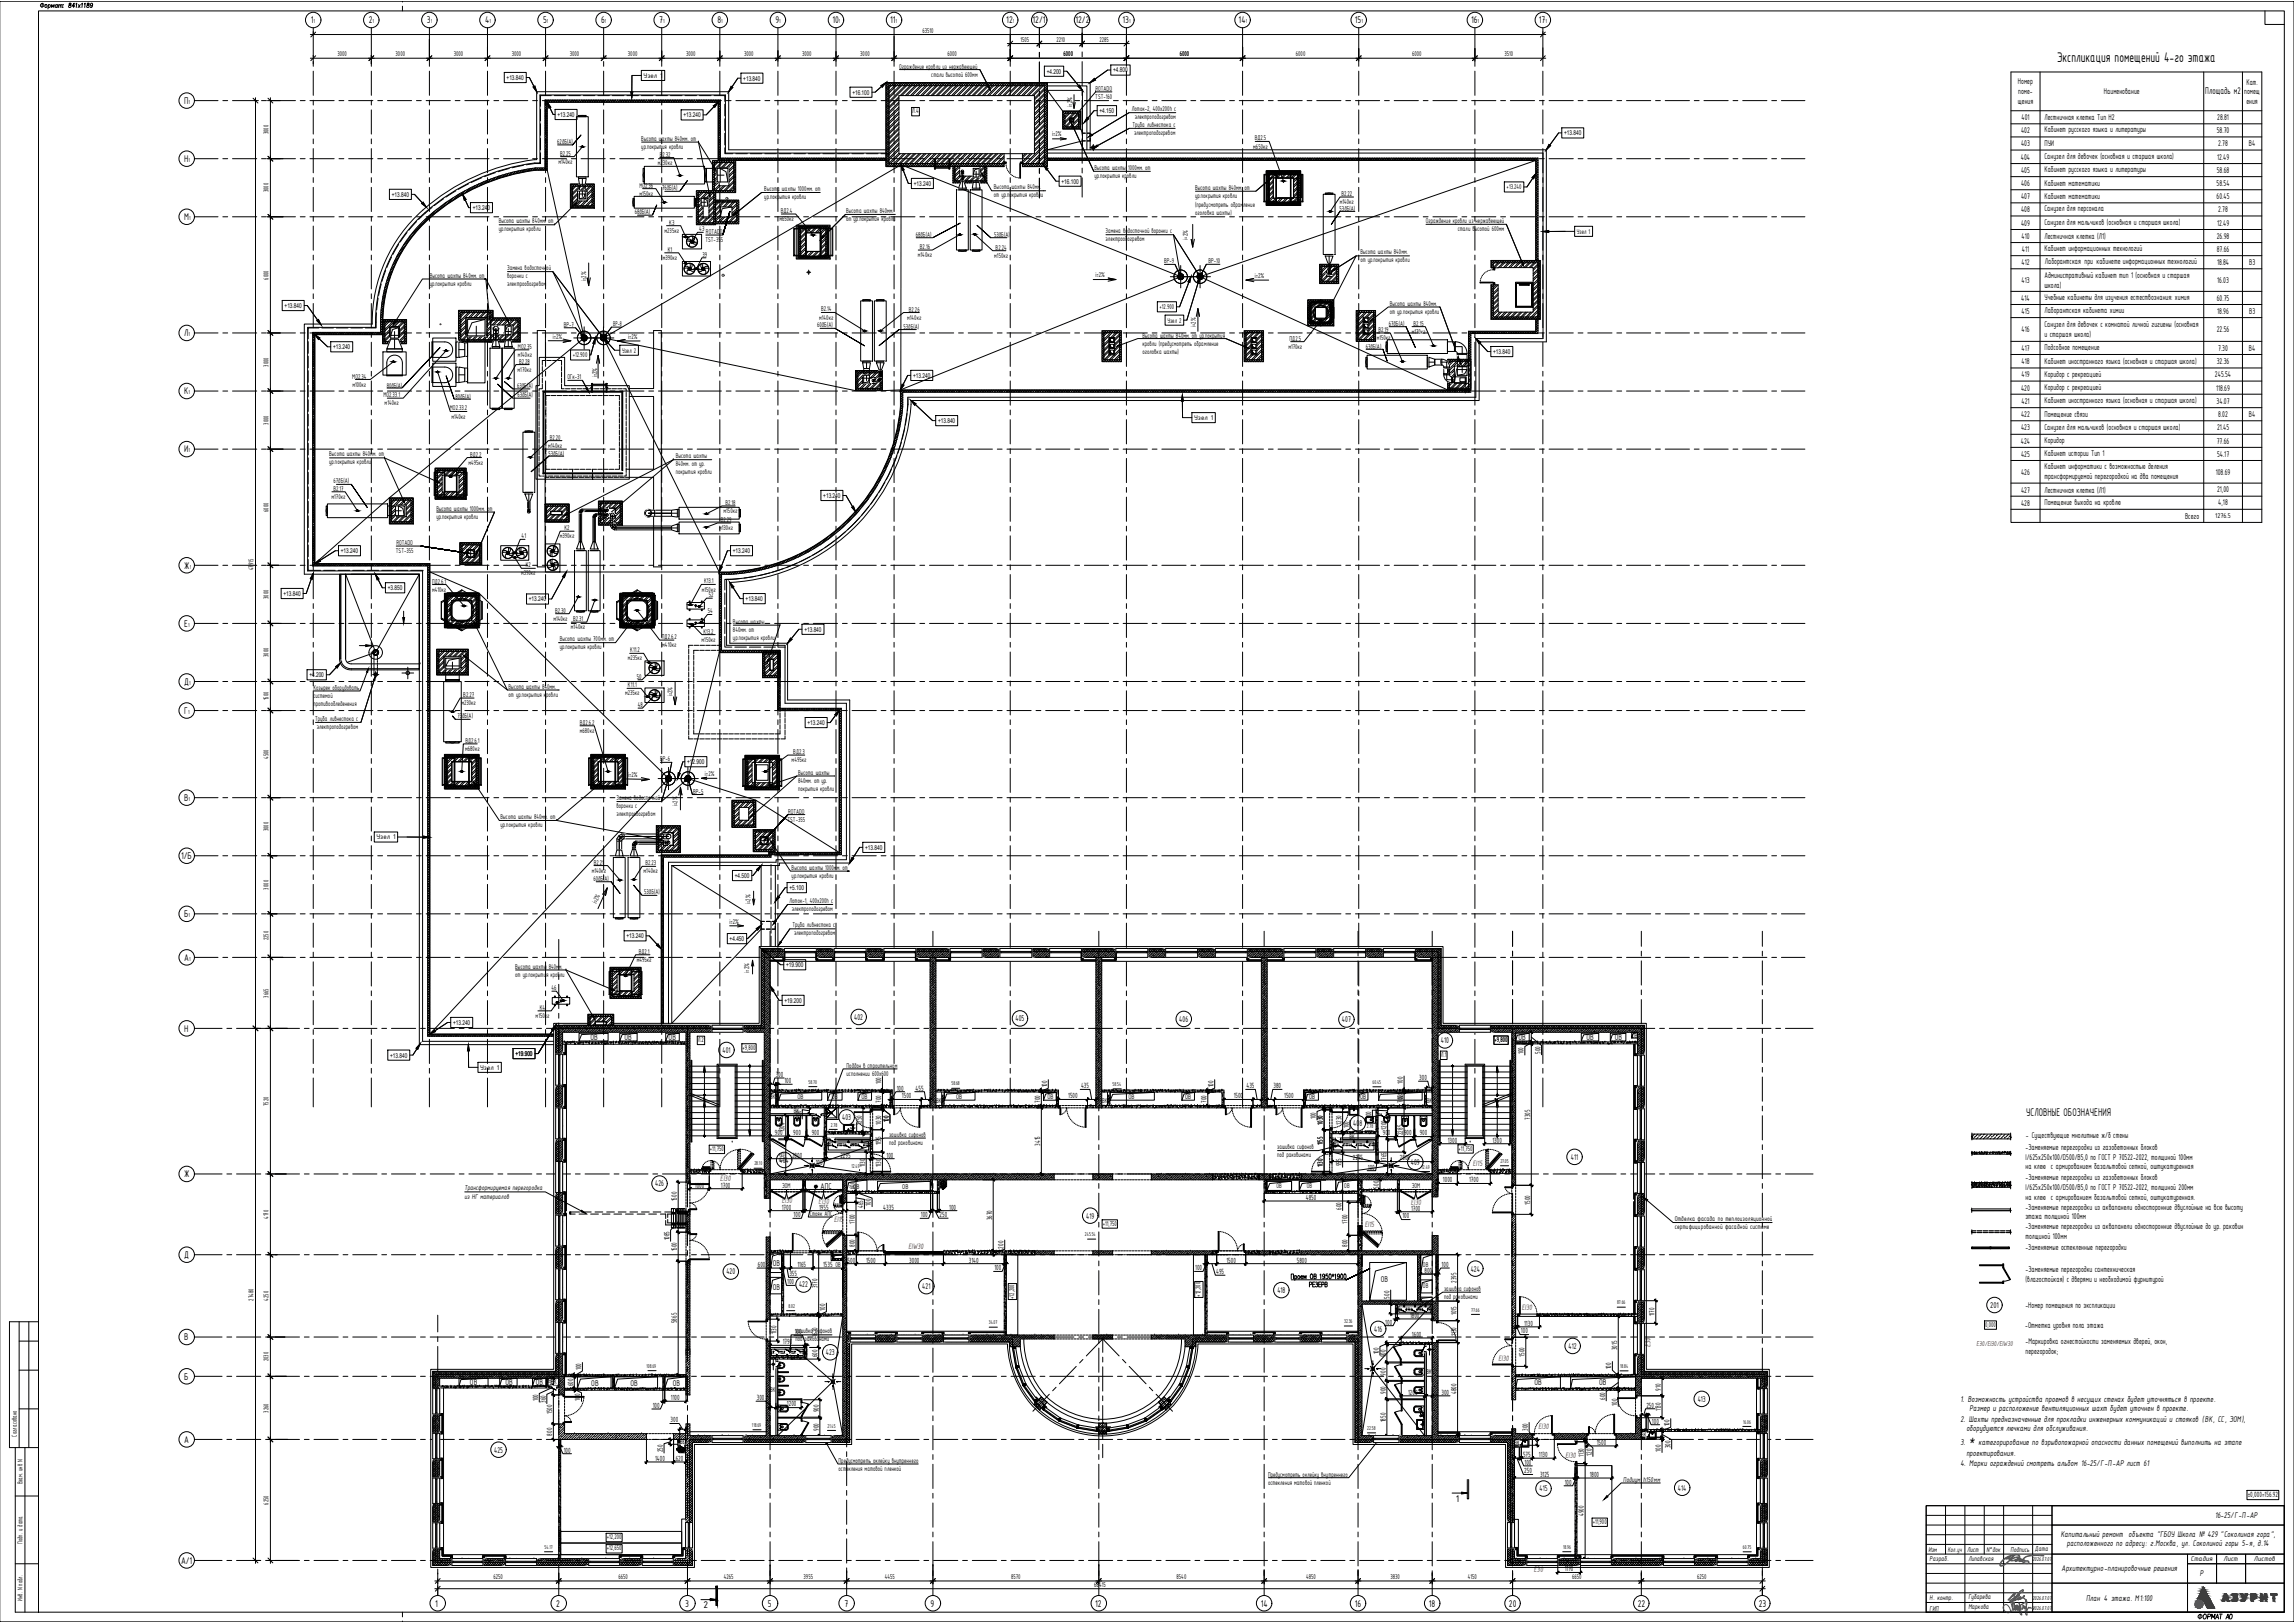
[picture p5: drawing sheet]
<svg xmlns="http://www.w3.org/2000/svg" width="1189mm" height="841mm" viewBox="0 0 1189 841" stroke-linecap="round" stroke-linejoin="round" font-family="sans-serif">
<defs><g id="words">
<text font-size="7.9" x="1020" y="749">*</text>
<text font-size="7.8" x="1066" y="32">Экспликация помещений 4-го этажа</text>
<text font-size="6.2" x="1050" y="578">УСЛОВНЫЕ ОБОЗНАЧЕНИЯ</text>
<g font-size="5.4">
<text x="431" y="12">10</text>
<text x="161" y="12">1</text>
<text x="191" y="12">2</text>
<text x="221" y="12">3</text>
<text x="251" y="12">4</text>
<text x="281" y="12">5</text>
<text x="312" y="12">6</text>
<text x="342" y="12">7</text>
<text x="372" y="12">8</text>
<text x="402" y="12">9</text>
<text x="461" y="12">11</text>
<text x="522" y="12">12</text>
<text x="535" y="12">12/1</text>
<text x="557" y="12">12/2</text>
<text x="582" y="12">13</text>
<text x="642" y="12">14</text>
<text x="702" y="12">15</text>
<text x="762" y="12">16</text>
<text x="798" y="12">17</text>
<text x="95" y="54">П</text>
<text x="1143" y="49">Площадь м2</text>
<text x="95" y="84">Н</text>
<text x="95" y="114">М</text>
<text x="95" y="174">Л</text>
<text x="95" y="204">К</text>
<text x="95" y="234">И</text>
<text x="95" y="295">Ж</text>
<text x="95" y="325">Е</text>
<text x="95" y="355">Д</text>
<text x="95" y="370">Г</text>
<text x="95" y="415">В</text>
<text x="94" y="445">1/Б</text>
<text x="95" y="475">Б</text>
<text x="95" y="498">А</text>
<text x="95" y="535">Н</text>
<text x="95" y="610">Ж</text>
<text x="95" y="652">Д</text>
<text x="95" y="695">В</text>
<text x="95" y="715">Б</text>
<text x="95" y="748">А</text>
<text x="754" y="778">1</text>
<text x="94" y="810">А/1</text>
<text x="226" y="833">1</text>
<text x="288" y="833">2</text>
<text x="355" y="833">3</text>
<text x="365" y="833">2</text>
<text x="398" y="833">5</text>
<text x="438" y="833">7</text>
<text x="482" y="833">9</text>
<text x="568" y="833">12</text>
<text x="653" y="833">14</text>
<text x="702" y="833">16</text>
<text x="740" y="833">18</text>
<text x="782" y="833">20</text>
<text x="849" y="833">22</text>
<text x="912" y="833">23</text>
</g>
<g font-size="4.7">
<text x="1046" y="44">Номер</text>
<text x="1164" y="44">Кат.</text>
<text x="1046" y="54">щения</text>
<text x="1046" y="49">поме-</text>
<text x="1090" y="49">Наименование</text>
<text x="1163" y="49">помещ</text>
<text x="1164" y="54">ения</text>
<text x="1048" y="62">401</text>
<text x="1060" y="62">Лестничная клетка Тип Н2</text>
<text x="1149" y="62">28.81</text>
<text x="1047" y="69">402</text>
<text x="1060" y="69">Кабинет русского языка и литературы</text>
<text x="1149" y="69">58.70</text>
<text x="1047" y="76">403</text>
<text x="1060" y="76">ПУИ</text>
<text x="1150" y="76">2.78</text>
<text x="1165" y="76">В4</text>
<text x="1047" y="83">404</text>
<text x="1060" y="82">Санузел для девочек (основная и старшая школа)</text>
<text x="1149" y="83">12.49</text>
<text x="1047" y="90">405</text>
<text x="1060" y="89">Кабинет русского языка и литературы</text>
<text x="1149" y="90">58.68</text>
<text x="1047" y="96">406</text>
<text x="1060" y="96">Кабинет математики</text>
<text x="1149" y="96">58.54</text>
<text x="1047" y="103">407</text>
<text x="1060" y="103">Кабинет математики</text>
<text x="1149" y="103">60.45</text>
<text x="1047" y="110">408</text>
<text x="1060" y="110">Санузел для персонала</text>
<text x="1150" y="110">2.78</text>
<text x="1047" y="117">409</text>
<text x="1060" y="117">Санузел для мальчиков (основная и старшая школа)</text>
<text x="1149" y="117">12.49</text>
<text x="1048" y="124">410</text>
<text x="1060" y="124">Лестничная клетка (Л1)</text>
<text x="1149" y="124">26.98</text>
<text x="1048" y="131">411</text>
<text x="1060" y="130">Кабинет информационных технологий</text>
<text x="1149" y="131">87.66</text>
<text x="1048" y="137">412</text>
<text x="1060" y="137">Лаборантская при кабинете информационных технологий</text>
<text x="1149" y="137">18.84</text>
<text x="1166" y="137">В3</text>
<text x="1060" y="144">Административный кабинет тип 1 (основная и старшая</text>
<text x="1048" y="147">413</text>
<text x="1060" y="149">школа)</text>
<text x="1149" y="147">16.03</text>
<text x="1048" y="156">414</text>
<text x="1060" y="155">Учебные кабинеты для изучения естествознания: химия</text>
<text x="1149" y="156">60.75</text>
<text x="1048" y="163">415</text>
<text x="1060" y="162">Лаборантская кабинета химии</text>
<text x="1149" y="163">18.96</text>
<text x="1166" y="163">В3</text>
<text x="1048" y="172">416</text>
<text x="1060" y="169">Санузел для девочек с комнатой личной гигиены (основная</text>
<text x="1149" y="172">22.56</text>
<text x="1060" y="175">и старшая школа)</text>
<text x="1048" y="182">417</text>
<text x="1060" y="182">Подсобное помещение</text>
<text x="1150" y="182">7.30</text>
<text x="1165" y="182">В4</text>
<text x="1048" y="189">418</text>
<text x="1060" y="188">Кабинет иностранного языка (основная и старшая школа)</text>
<text x="1149" y="189">32.36</text>
<text x="1048" y="196">419</text>
<text x="1060" y="195">Коридор с рекреацией</text>
<text x="1148" y="196">245.54</text>
<text x="1047" y="202">420</text>
<text x="1060" y="202">Коридор с рекреацией</text>
<text x="1149" y="202">118.69</text>
<text x="1048" y="209">421</text>
<text x="1060" y="209">Кабинет иностранного языка (основная и старшая школа)</text>
<text x="1149" y="209">34.07</text>
<text x="1060" y="216">Помещение связи</text>
<text x="1047" y="216">422</text>
<text x="1150" y="216">8.02</text>
<text x="1165" y="216">В4</text>
<text x="1047" y="223">423</text>
<text x="1060" y="223">Санузел для мальчиков (основная и старшая школа)</text>
<text x="1149" y="223">21.45</text>
<text x="1047" y="230">424</text>
<text x="1060" y="229">Коридор</text>
<text x="1149" y="230">77.66</text>
<text x="1047" y="237">425</text>
<text x="1060" y="236">Кабинет истории Тип 1</text>
<text x="1149" y="237">54.17</text>
<text x="1047" y="246">426</text>
<text x="1060" y="243">Кабинет информатики с возможностью деления</text>
<text x="1148" y="246">108.69</text>
<text x="1060" y="248">трансформируемой перегородкой на два помещения</text>
<text x="1047" y="255">427</text>
<text x="1060" y="255">Лестничная клетка (Л1)</text>
<text x="1149" y="255">21,00</text>
<text x="1047" y="262">428</text>
<text x="1060" y="262">Помещение выхода на кровлю</text>
<text x="1150" y="262">4,18</text>
<text x="1132" y="269">Всего</text>
<text x="443" y="528">402</text>
<text x="526" y="529">405</text>
<text x="611" y="530">406</text>
<text x="695" y="530">407</text>
<text x="306" y="539">ОВ</text>
<text x="324" y="539">ОВ</text>
<text x="347" y="539">ОВ</text>
<text x="787" y="539">ОВ</text>
<text x="822" y="539">ОВ</text>
<text x="837" y="539">ОВ</text>
<text x="374" y="546">401</text>
<text x="747" y="541">410</text>
<text x="436" y="581">403</text>
<text x="701" y="584">408</text>
<text x="1050" y="590">- Существующие мнолитные ж/б стены</text>
<text x="1050" y="596">-Заменяемые перегородки из газобетонных блоков</text>
<text x="404" y="603">404</text>
<text x="731" y="604">409</text>
<text x="814" y="601">411</text>
<text x="1050" y="601">I/625х250х100/D500/B5,0 по ГОСТ Р 70522-2022, толщиной 100мм</text>
<text x="1050" y="606">на клею с армированием базальтовой сеткой, оштукатуренная</text>
<text x="1050" y="612">-Заменяемые перегородки из газобетонных блоков</text>
<text x="340" y="615">426</text>
<text x="425" y="616">АПC</text>
<text x="1050" y="617">I/625х250х100/D500/B5,0 по ГОСТ Р 70522-2022, толщиной 200мм</text>
<text x="1050" y="622">на клею с армированием базальтовой сеткой, оштукатуренная.</text>
<text x="1050" y="627">-Заменяемые перегородки из аквапанели односторонние двуслойные на всю высоту</text>
<text x="563" y="631">419</text>
<text x="1050" y="632">этажа толщиной 100мм</text>
<text x="1050" y="637">-Заменяемые перегородки из аквапанели односторонние двуслойные до ур. раковин</text>
<text x="1050" y="648">-Заменяемые остекленные перегородки</text>
<text x="1050" y="642">толщиной 100мм</text>
<text x="401" y="656">ОВ</text>
<text x="762" y="659">424</text>
<text x="1050" y="659">-Заменяемые перегородки сантехническая</text>
<text x="376" y="660">420</text>
<text x="716" y="664">ОВ</text>
<text x="1050" y="664">(влагостойкая) с дверями и необходимой фурнитурой</text>
<text x="401" y="668">ОВ</text>
<text x="414" y="667">422</text>
<text x="478" y="668">421</text>
<text x="662" y="670">418</text>
<text x="1031" y="678">201</text>
<text x="1050" y="678">-Номер помещения по экспликации</text>
<text x="1050" y="688">-Отметка уровня пола этажа</text>
<text x="712" y="690">416</text>
<text x="813" y="699">412</text>
<text x="1050" y="696">-Маркировка огнестойкости заменяемых дверей, окон,</text>
<text x="1050" y="701">перегородок;</text>
<text x="428" y="702">423</text>
<text x="244" y="718">ОВ</text>
<text x="262" y="718">ОВ</text>
<text x="278" y="718">ОВ</text>
<text x="306" y="718">ОВ</text>
<text x="327" y="718">ОВ</text>
<text x="349" y="718">ОВ</text>
<text x="795" y="717">ОВ</text>
<text x="829" y="717">ОВ</text>
<text x="880" y="726">413</text>
<text x="1016" y="726">1. Возможность устройства проемов в несущих стенах будет уточняться в проекте.</text>
<text x="1021" y="731">Размер и расположение вентиляционных шахт будет уточнен в проекте.</text>
<text x="1016" y="737">2. Шахты предназначенные для прокладки инженерных коммуникаций и стояков (ВК, СС, ЭОМ),</text>
<text x="1019" y="742">оборудуются лючками для обслуживания.</text>
<text x="1016" y="749">3.</text>
<text x="1025" y="749">категорирование по взрывопожарной опасности данных помещений выполнить на этапе</text>
<text x="256" y="753">425</text>
<text x="1019" y="754">проектирования.</text>
<text x="1016" y="759">4. Марки ограждений смотреть альбом 16-25/Г-П-АР лист 61</text>
<text x="798" y="773">415</text>
<text x="870" y="772">414</text>
<text x="1148" y="787">16-25/Г-П-АР</text>
<text x="1068" y="796">Капитальный ремонт объекта &quot;ГБОУ Школа № 429 &quot;Соколиная гора&quot;,</text>
<text x="1071" y="801">расположенного по адресу: г.Москва, ул. Соколиной горы 5-я, д.14</text>
<text x="1068" y="814">Архитектурно-планировочные решения</text>
<text x="1140" y="817">Р</text>
<text x="1081" y="829">План 4 этажа. М1:100</text>
</g>
<g font-size="4.4" fill="#db0000">
<text x="763" y="604">EI15</text>
<text x="373" y="612">EI30</text>
<text x="432" y="633">EI15</text>
<text x="707" y="636">EI15</text>
<text x="471" y="647">EIW30</text>
<text x="789" y="679">EI30</text>
<text x="855" y="698" transform="rotate(-90 855 698)">E30</text>
<text x="777" y="705">EI30</text>
<text x="797" y="741">EI30</text>
<text x="811" y="755">EI30</text>
<text x="795" y="814">E30</text>
</g>
<g font-size="4.4" fill="#cd2027">
<text x="405" y="624">EI30</text>
<text x="424" y="624">EI30</text>
<text x="731" y="625">EI30</text>
</g>
<text font-size="4.3" x="1165" y="776">±0,000=156.92</text>
<g font-size="4.2">
<text x="790" y="546" transform="rotate(-90 790 546)">100</text>
<text x="798" y="546" transform="rotate(-90 798 546)">500</text>
<text x="402" y="558">300</text>
<text x="407" y="561">100</text>
<text x="457" y="562" transform="rotate(-90 457 562)">100</text>
<text x="543" y="563" transform="rotate(-90 543 563)">100</text>
<text x="560" y="564">435</text>
<text x="629" y="563" transform="rotate(-90 629 563)">100</text>
<text x="646" y="564">435</text>
<text x="660" y="564">380</text>
<text x="727" y="562" transform="rotate(-90 727 562)">100</text>
<text x="736" y="560">300</text>
<text x="465" y="565">100</text>
<text x="467" y="569">1500</text>
<text x="475" y="565">455</text>
<text x="554" y="569">1500</text>
<text x="639" y="569">1500</text>
<text x="666" y="569">1500</text>
<text x="457" y="571" transform="rotate(-90 457 571)">700</text>
<text x="539" y="571" transform="rotate(-90 539 571)">700</text>
<text x="625" y="571" transform="rotate(-90 625 571)">700</text>
<text x="727" y="571" transform="rotate(-90 727 571)">700</text>
<text x="415" y="579" transform="rotate(-90 415 579)">300</text>
<text x="461" y="582" transform="rotate(-90 461 582)">100</text>
<text x="682" y="580" transform="rotate(-90 682 580)">100</text>
<text x="711" y="580" transform="rotate(-90 711 580)">300</text>
<text x="793" y="580" transform="rotate(-90 793 580)">7305</text>
<text x="407" y="587" transform="rotate(-90 407 587)">1200</text>
<text x="443" y="586" transform="rotate(-90 443 586)">100</text>
<text x="447" y="583" transform="rotate(-90 447 583)">1250</text>
<text x="457" y="583" transform="rotate(-90 457 583)">1030</text>
<text x="686" y="583" transform="rotate(-90 686 583)">1030</text>
<text x="695" y="583" transform="rotate(-90 695 583)">1230</text>
<text x="699" y="585" transform="rotate(-90 699 585)">100</text>
<text x="719" y="585" transform="rotate(-90 719 585)">1200</text>
<text x="402" y="588">900</text>
<text x="411" y="588">900</text>
<text x="421" y="588">900</text>
<text x="457" y="593" transform="rotate(-90 457 593)">1155</text>
<text x="539" y="594" transform="rotate(-90 539 594)">3415</text>
<text x="686" y="593" transform="rotate(-90 686 593)">1155</text>
<text x="717" y="588">900</text>
<text x="727" y="588" transform="rotate(-90 727 588)">2285</text>
<text x="728" y="588">900</text>
<text x="736" y="588">900</text>
<text x="750" y="592">1300</text>
<text x="773" y="592">1300</text>
<text x="410" y="600">2800</text>
<text x="436" y="600">2295</text>
<text x="459" y="600">100</text>
<text x="407" y="602" transform="rotate(-90 407 602)">1765</text>
<text x="423" y="604">100</text>
<text x="448" y="605" transform="rotate(-90 448 605)">1130</text>
<text x="457" y="605" transform="rotate(-90 457 605)">1130</text>
<text x="686" y="605" transform="rotate(-90 686 605)">1130</text>
<text x="695" y="604" transform="rotate(-90 695 604)">955</text>
<text x="701" y="601">2275</text>
<text x="719" y="602" transform="rotate(-90 719 602)">1765</text>
<text x="726" y="601">2800</text>
<text x="709" y="606">100</text>
<text x="360" y="615">1000</text>
<text x="374" y="615">1700</text>
<text x="443" y="616" transform="rotate(-90 443 616)">600</text>
<text x="715" y="616" transform="rotate(-90 715 616)">500</text>
<text x="748" y="613">1000</text>
<text x="761" y="613">1700</text>
<text x="351" y="623" transform="rotate(-90 351 623)">1500</text>
<text x="677" y="622">4850</text>
<text x="405" y="627">1700</text>
<text x="424" y="627">1955</text>
<text x="447" y="626" transform="rotate(-90 447 626)">465</text>
<text x="451" y="625" transform="rotate(-90 451 625)">100</text>
<text x="458" y="627">4335</text>
<text x="492" y="627">100</text>
<text x="695" y="627" transform="rotate(-90 695 627)">600</text>
<text x="731" y="627">1700</text>
<text x="793" y="624" transform="rotate(-90 793 624)">1500</text>
<text x="411" y="631">100</text>
<text x="443" y="634" transform="rotate(-90 443 634)">1700</text>
<text x="477" y="631">100</text>
<text x="487" y="631">250</text>
<text x="514" y="632" transform="rotate(-90 514 632)">3670</text>
<text x="698" y="634" transform="rotate(-90 698 634)">1700</text>
<text x="727" y="631">100</text>
<text x="347" y="643" transform="rotate(-90 347 643)">1085</text>
<text x="443" y="646" transform="rotate(-90 443 646)">800</text>
<text x="520" y="647" transform="rotate(-90 520 647)">200</text>
<text x="698" y="646" transform="rotate(-90 698 646)">800</text>
<text x="351" y="648" transform="rotate(-90 351 648)">1500</text>
<text x="393" y="656">600</text>
<text x="413" y="656">1165</text>
<text x="427" y="656">1535 ОВ</text>
<text x="439" y="654">500</text>
<text x="449" y="654">1500</text>
<text x="471" y="654">3000</text>
<text x="502" y="654">3140</text>
<text x="515" y="658">100</text>
<text x="619" y="658">100</text>
<text x="636" y="654">1500</text>
<text x="672" y="654">5800</text>
<text x="738" y="660">800</text>
<text x="747" y="656">100</text>
<text x="408" y="665">100</text>
<text x="409" y="661">355</text>
<text x="630" y="660">495</text>
<text x="755" y="665" transform="rotate(-90 755 665)">2395</text>
<text x="424" y="668" transform="rotate(-90 424 668)">3170</text>
<text x="720" y="673" transform="rotate(-90 720 673)">500</text>
<text x="428" y="679" transform="rotate(-90 428 679)">100</text>
<text x="731" y="683">1800</text>
<text x="755" y="682" transform="rotate(-90 755 682)">1015</text>
<text x="857" y="682" transform="rotate(-90 857 682)">1170</text>
<text x="351" y="686" transform="rotate(-90 351 686)">5865</text>
<text x="718" y="686">100</text>
<text x="790" y="687">1130</text>
<text x="402" y="692" transform="rotate(-90 402 692)">1130</text>
<text x="412" y="691">100</text>
<text x="424" y="693" transform="rotate(-90 424 693)">1620</text>
<text x="732" y="693">1600</text>
<text x="755" y="692" transform="rotate(-90 755 692)">1130</text>
<text x="788" y="691">100</text>
<text x="406" y="697">1790</text>
<text x="715" y="702" transform="rotate(-90 715 702)">100</text>
<text x="838" y="700" transform="rotate(-90 838 700)">3015</text>
<text x="424" y="703" transform="rotate(-90 424 703)">600</text>
<text x="718" y="703" transform="rotate(-90 718 703)">900</text>
<text x="790" y="703" transform="rotate(-90 790 703)">1500</text>
<text x="301" y="710" transform="rotate(-90 301 710)">100</text>
<text x="718" y="713" transform="rotate(-90 718 713)">900</text>
<text x="835" y="710" transform="rotate(-90 835 710)">100</text>
<text x="286" y="718" transform="rotate(-90 286 718)">400</text>
<text x="297" y="718" transform="rotate(-90 297 718)">600</text>
<text x="301" y="726" transform="rotate(-90 301 726)">100</text>
<text x="348" y="726">1100</text>
<text x="392" y="725">300</text>
<text x="718" y="722" transform="rotate(-90 718 722)">900</text>
<text x="730" y="723">1200</text>
<text x="747" y="723">300</text>
<text x="755" y="723" transform="rotate(-90 755 723)">4800</text>
<text x="832" y="725" transform="rotate(-90 832 725)">600</text>
<text x="861" y="721" transform="rotate(-90 861 721)">910</text>
<text x="279" y="726" transform="rotate(-90 279 726)">100</text>
<text x="283" y="727" transform="rotate(-90 283 727)">360</text>
<text x="338" y="730">100</text>
<text x="408" y="729">1200</text>
<text x="424" y="732" transform="rotate(-90 424 732)">900</text>
<text x="838" y="728" transform="rotate(-90 838 728)">100</text>
<text x="853" y="729">250</text>
<text x="861" y="731" transform="rotate(-90 861 731)">1130</text>
<text x="286" y="733" transform="rotate(-90 286 733)">1500</text>
<text x="348" y="737">300</text>
<text x="718" y="737" transform="rotate(-90 718 737)">1850</text>
<text x="856" y="738">100</text>
<text x="286" y="744" transform="rotate(-90 286 744)">800</text>
<text x="424" y="741" transform="rotate(-90 424 741)">900</text>
<text x="792" y="742" transform="rotate(-90 792 742)">300</text>
<text x="865" y="739" transform="rotate(-90 865 739)">100</text>
<text x="828" y="749">1500</text>
<text x="292" y="753">100</text>
<text x="344" y="753" transform="rotate(-90 344 753)">250</text>
<text x="789" y="755">575</text>
<text x="798" y="755">1130</text>
<text x="821" y="755" transform="rotate(-90 821 755)">1130</text>
<text x="825" y="754" transform="rotate(-90 825 754)">120</text>
<text x="861" y="752" transform="rotate(-90 861 752)">100</text>
<text x="866" y="750" transform="rotate(-90 866 750)">300</text>
<text x="339" y="757">1400</text>
<text x="350" y="757">620</text>
<text x="790" y="759">100</text>
<text x="790" y="763">250</text>
<text x="798" y="765">3125</text>
<text x="824" y="765">1800</text>
<text x="811" y="769">100</text>
<text x="821" y="786" transform="rotate(-90 821 786)">4900</text>
<text x="811" y="814">1170</text>
</g>
<g font-size="3.9">
<text x="478" y="17">63510</text>
<text x="529" y="22">1505</text>
<text x="547" y="22">2210</text>
<text x="570" y="22">2285</text>
<text x="175" y="29">3000</text>
<text x="205" y="29">3000</text>
<text x="235" y="29">3000</text>
<text x="265" y="29">3000</text>
<text x="295" y="29">3000</text>
<text x="325" y="29">3000</text>
<text x="356" y="29">3000</text>
<text x="386" y="29">3000</text>
<text x="416" y="29">3000</text>
<text x="446" y="29">3000</text>
<text x="491" y="29">6000</text>
<text x="551" y="29">6000</text>
<text x="611" y="29">6000</text>
<text x="672" y="29">6000</text>
<text x="732" y="29">6000</text>
<text x="780" y="29">3510</text>
<text x="466" y="36">Ограждение кровли из нержавеющей</text>
<text x="333" y="40">Узел 1</text>
<text x="483" y="40">стали высотой 600мм</text>
<text x="568" y="47">ROTADO</text>
<text x="568" y="51">TST-160</text>
<text x="473" y="59">Л.4</text>
<text x="556" y="55" transform="rotate(-90 556 55)">i=2%</text>
<text x="587" y="58">Лоток-2, 400х200h с</text>
<text x="587" y="66">Труба ливнестока с</text>
<text x="588" y="62">электроподогревом</text>
<text x="139" y="70" transform="rotate(-90 139 70)">3000</text>
<text x="545" y="70">i=2%</text>
<text x="588" y="70">электроподогревом</text>
<text x="289" y="75">62дБ(А)</text>
<text x="332" y="73">Высота шахты 840мм. от</text>
<text x="332" y="77">ур.покрытия кровли</text>
<text x="650" y="77">м650кг</text>
<text x="650" y="73">ВД2.5</text>
<text x="290" y="81">В2.25</text>
<text x="342" y="81">В</text>
<text x="343" y="81">2.32</text>
<text x="289" y="85">м140кг</text>
<text x="341" y="85">м230кг</text>
<text x="567" y="88">Высота шахты</text>
<text x="585" y="88">1000мм. от</text>
<text x="567" y="92">ур.покрытия кровли</text>
<text x="139" y="100" transform="rotate(-90 139 100)">3000</text>
<text x="331" y="97">МО2.36</text>
<text x="331" y="101">м150кг</text>
<text x="343" y="99">76дБ(А)</text>
<text x="396" y="99">Высота шахты 1000мм. от</text>
<text x="515" y="98">Высота шахты 840мм</text>
<text x="539" y="98">.</text>
<text x="619" y="99">Высота шахты 840мм.</text>
<text x="645" y="99">от</text>
<text x="695" y="102">В2.22</text>
<text x="781" y="98">+13.240</text>
<text x="396" y="103">ур.покрытия кровли</text>
<text x="515" y="102">от ур.покрытия кровли</text>
<text x="619" y="103">ур.покрытия кровли</text>
<text x="619" y="107">(предусмотреть обрамление</text>
<text x="694" y="106">м140кг</text>
<text x="329" y="111">68дБ(А)</text>
<text x="405" y="110">ВД2.4</text>
<text x="439" y="110">Высота шахты 840мм.</text>
<text x="619" y="112">оголовка шахты)</text>
<text x="694" y="109">53дБ(А)</text>
<text x="259" y="116">Высота шахты 840мм. от</text>
<text x="259" y="120">ур.покрытия кровли</text>
<text x="347" y="116">К3</text>
<text x="362" y="120">43</text>
<text x="404" y="115">м650кг</text>
<text x="439" y="115">от ур.покрытия кровли</text>
<text x="739" y="116">Ограждение кровли из нержавеющей</text>
<text x="756" y="120">стали высотой 600мм</text>
<text x="344" y="121">м235кг</text>
<text x="366" y="125">TST-355</text>
<text x="366" y="121">ROTADO</text>
<text x="475" y="123">68дБ(А)</text>
<text x="515" y="123">53дБ(А)</text>
<text x="573" y="121">Замена водосточной воронки с</text>
<text x="573" y="125">электрообогревом</text>
<text x="616" y="124" transform="rotate(-90 616 124)">i=2%</text>
<text x="817" y="121">Узел 1</text>
<text x="346" y="131">К1</text>
<text x="477" y="129">В2.16</text>
<text x="516" y="129">В2.24</text>
<text x="705" y="132">Высота шахты 840мм.</text>
<text x="343" y="135">м390кг</text>
<text x="364" y="133">39</text>
<text x="476" y="133">м140кг</text>
<text x="515" y="134">м150кг</text>
<text x="603" y="136">ВР-9</text>
<text x="626" y="136">ВР-10</text>
<text x="705" y="136">от ур.покрытия кровли</text>
<text x="223" y="144">Высота шахты 840мм. от</text>
<text x="263" y="140">Замена водосточной</text>
<text x="568" y="144">i=2%</text>
<text x="650" y="144">i=2%</text>
<text x="139" y="145" transform="rotate(-90 139 145)">6000</text>
<text x="223" y="148">ур.покрытия кровли</text>
<text x="263" y="144">воронки с</text>
<text x="263" y="148">электрообогревом</text>
<text x="304" y="146" transform="rotate(-90 304 146)">i=2%</text>
<text x="426" y="161">В2.14</text>
<text x="471" y="161">В2.26</text>
<text x="601" y="160">+12.900</text>
<text x="720" y="158">Высота шахты 840мм.</text>
<text x="425" y="166">м140кг</text>
<text x="470" y="166">м140кг</text>
<text x="605" y="167">Узел 2</text>
<text x="720" y="163">от ур.покрытия кровли</text>
<text x="292" y="169">ВР-7</text>
<text x="318" y="169">ВР-8</text>
<text x="424" y="170">60дБ(А)</text>
<text x="468" y="170">53дБ(А)</text>
<text x="620" y="169" transform="rotate(-90 620 169)">i=2%</text>
<text x="714" y="172">В2.19</text>
<text x="720" y="169">67дБ(А)</text>
<text x="732" y="173">м170кг</text>
<text x="733" y="169">В2.15</text>
<text x="286" y="175">i=2%</text>
<text x="326" y="175">i=2%</text>
<text x="592" y="175">Высота шахты 840мм. от ур.покрытия</text>
<text x="592" y="179">кровли (предусмотреть обрамление</text>
<text x="668" y="177">ПД2.5</text>
<text x="713" y="176">м150кг</text>
<text x="268" y="185">м140кг</text>
<text x="268" y="181">МО2.35</text>
<text x="297" y="185">+12.900</text>
<text x="322" y="183">Узел 2</text>
<text x="592" y="184">оголовка шахты)</text>
<text x="668" y="181">м170кг</text>
<text x="708" y="181">63дБ(А)</text>
<text x="139" y="190" transform="rotate(-90 139 190)">3000</text>
<text x="269" y="188">В2.28</text>
<text x="183" y="196">МО2.34</text>
<text x="268" y="193">м170кг</text>
<text x="294" y="197">ОГк-31</text>
<text x="310" y="196" transform="rotate(-90 310 196)">i=2%</text>
<text x="183" y="200">м100кг</text>
<text x="200" y="201">80дБ(А)</text>
<text x="268" y="201">63дБ(А)</text>
<text x="199" y="206">МО2.33.1</text>
<text x="236" y="207">80дБ(А)</text>
<text x="268" y="206">63дБ(А)</text>
<text x="199" y="210">м140кг</text>
<text x="233" y="213">МО2.33.2</text>
<text x="139" y="220" transform="rotate(-90 139 220)">3000</text>
<text x="234" y="217">м140кг</text>
<text x="619" y="218">Узел 1</text>
<text x="285" y="228">В2.20</text>
<text x="284" y="232">м140кг</text>
<text x="171" y="237">Высота шахты 840мм. от</text>
<text x="244" y="237">ВД2.2</text>
<text x="284" y="236">53дБ(А)</text>
<text x="350" y="237">Высота шахты</text>
<text x="171" y="241">ур.покрытия кровли</text>
<text x="243" y="241">м495кг</text>
<text x="350" y="242">840мм. от ур.</text>
<text x="350" y="246">покрытия кровли</text>
<text x="173" y="251">67дБ(А)</text>
<text x="173" y="254">В2.17</text>
<text x="172" y="259">м170кг</text>
<text x="376" y="262">В2.18</text>
<text x="139" y="265" transform="rotate(-90 139 265)">6000</text>
<text x="226" y="265">Высота шахты 1000мм. от</text>
<text x="226" y="269">ур.покрытия кровли</text>
<text x="375" y="266">м150кг</text>
<text x="1148" y="269">1276.5</text>
<text x="293" y="275">К2</text>
<text x="373" y="275">м</text>
<text x="374" y="270">В2.29</text>
<text x="374" y="275">130кг</text>
<text x="270" y="279">41</text>
<text x="290" y="279">м390кг</text>
<text x="205" y="287">TST-355</text>
<text x="205" y="282">ROTADO</text>
<text x="273" y="294">К2</text>
<text x="131" y="295" transform="rotate(-90 131 295)">47915</text>
<text x="270" y="298">м390кг</text>
<text x="224" y="302">ПД2.6.1</text>
<text x="365" y="302">К13.1</text>
<text x="139" y="310" transform="rotate(-90 139 310)">3000</text>
<text x="224" y="307">м410кг</text>
<text x="364" y="307">м150кг</text>
<text x="367" y="309">52</text>
<text x="288" y="318">В2.30</text>
<text x="367" y="318">54</text>
<text x="287" y="322">м140кг</text>
<text x="297" y="322">В2.31</text>
<text x="380" y="323">Высота шахты</text>
<text x="296" y="326">м140кг</text>
<text x="365" y="328">К13.2</text>
<text x="380" y="327">840мм. от</text>
<text x="290" y="332">Высота шахты 700мм. от</text>
<text x="343" y="331">ПД2.6.2</text>
<text x="343" y="335">м410кг</text>
<text x="364" y="333">м150кг</text>
<text x="380" y="332">ур.покрытия кровли</text>
<text x="139" y="341" transform="rotate(-90 139 341)">3000</text>
<text x="290" y="336">ур.покрытия кровли</text>
<text x="327" y="338">К11.2</text>
<text x="325" y="342">м235кг</text>
<text x="330" y="352">50</text>
<text x="162" y="357">Козырек оборудовать</text>
<text x="264" y="357">Высота шахты 840мм.</text>
<text x="325" y="356">К11.1</text>
<text x="139" y="363" transform="rotate(-90 139 363)">1500</text>
<text x="162" y="361">системой</text>
<text x="162" y="366">противообледенения</text>
<text x="239" y="365">м230кг</text>
<text x="240" y="361">В2.27</text>
<text x="264" y="361">от ур.покрытия кровли</text>
<text x="324" y="360">м235кг</text>
<text x="349" y="361" transform="rotate(-90 349 361)">i=2%</text>
<text x="331" y="366">48</text>
<text x="163" y="374">Труба ливнестока с</text>
<text x="164" y="378">электроподогревом</text>
<text x="237" y="372">73</text>
<text x="240" y="372">дБ(А)</text>
<text x="300" y="376">ВД2.6.2</text>
<text x="300" y="380">м680кг</text>
<text x="241" y="389">м680кг</text>
<text x="241" y="385">ВД2.6.1</text>
<text x="139" y="393" transform="rotate(-90 139 393)">4500</text>
<text x="342" y="395">ВР-6</text>
<text x="410" y="395">м495кг</text>
<text x="411" y="391">ВД2.3</text>
<text x="365" y="402">i=2%</text>
<text x="414" y="401">Высота шахты</text>
<text x="325" y="402">i=2%</text>
<text x="414" y="406">840мм. от ур.</text>
<text x="359" y="411">ВР-5</text>
<text x="414" y="410">покрытия кровли</text>
<text x="320" y="415">Замена водосточной</text>
<text x="320" y="419">воронки с</text>
<text x="351" y="418" transform="rotate(-90 351 418)">i=2%</text>
<text x="259" y="424">Высота шахты 840мм</text>
<text x="283" y="424">. от</text>
<text x="320" y="423">электрообогревом</text>
<text x="408" y="426">TST-355</text>
<text x="408" y="422">ROTADO</text>
<text x="139" y="431" transform="rotate(-90 139 431)">3000</text>
<text x="259" y="429">ур.покрытия кровли</text>
<text x="195" y="435">Узел 1</text>
<text x="308" y="448">В2.21</text>
<text x="334" y="448">В2.23</text>
<text x="307" y="452">м140кг</text>
<text x="334" y="453">м140кг</text>
<text x="410" y="451">Высота шахты 1000мм. от</text>
<text x="410" y="455">ур.покрытия кровли</text>
<text x="139" y="461" transform="rotate(-90 139 461)">3000</text>
<text x="308" y="456">60дБ(А)</text>
<text x="334" y="463">53дБ(А)</text>
<text x="409" y="468">Лоток-1, 400х200h с</text>
<text x="309" y="469" transform="rotate(-66 309 469)">i=2%</text>
<text x="389" y="468" transform="rotate(-90 389 468)">i=2%</text>
<text x="410" y="472">электроподогревом</text>
<text x="378" y="479">i=2%</text>
<text x="411" y="481">Труба ливнестока с</text>
<text x="412" y="485">электроподогревом</text>
<text x="139" y="487" transform="rotate(-90 139 487)">2250</text>
<text x="331" y="494">ВД2.1</text>
<text x="267" y="502">Высота шахты</text>
<text x="284" y="502">840мм.</text>
<text x="330" y="498">м495кг</text>
<text x="267" y="506">от ур.покрытия кровли</text>
<text x="388" y="504" transform="rotate(-90 388 504)">i=2%</text>
<text x="286" y="513">46</text>
<text x="139" y="517" transform="rotate(-90 139 517)">3665</text>
<text x="278" y="528">м150кг</text>
<text x="280" y="523">К4</text>
<text x="362" y="540">Л.2</text>
<text x="775" y="540">+9,800</text>
<text x="846" y="538">ОВ</text>
<text x="385" y="544">+9,800</text>
<text x="747" y="548">Л.1</text>
<text x="249" y="554">Узел 1</text>
<text x="439" y="553">Поддон в строительном</text>
<text x="439" y="558">исполнении 600х600</text>
<text x="399" y="570">ВК</text>
<text x="413" y="570">ОВ</text>
<text x="431" y="570">ОВ</text>
<text x="446" y="570">ОВ</text>
<text x="496" y="569">ОВ</text>
<text x="543" y="569">ОВ</text>
<text x="585" y="569">ОВ</text>
<text x="614" y="569">ОВ</text>
<text x="678" y="569">ОВ</text>
<text x="705" y="569">ОВ</text>
<text x="724" y="569">ОВ</text>
<text x="139" y="573" transform="rotate(-90 139 573)">7520</text>
<text x="485" y="571">ВК</text>
<text x="571" y="571">ВК</text>
<text x="739" y="571">ВК</text>
<text x="411" y="577">ВК</text>
<text x="461" y="589">зашивка сифонов</text>
<text x="461" y="593">под раковинами</text>
<text x="699" y="590">ВК</text>
<text x="368" y="596">+11,750</text>
<text x="662" y="595">зашивка сифонов</text>
<text x="662" y="600">под раковинами</text>
<text x="756" y="596">+11,750</text>
<text x="241" y="617">Трансформируемая перегородка</text>
<text x="405" y="615">ЭОМ</text>
<text x="442" y="616">ОВ</text>
<text x="468" y="616">ОВ</text>
<text x="662" y="615">ОВ</text>
<text x="677" y="615">ОВ</text>
<text x="697" y="615">ОВ</text>
<text x="732" y="615">ЭОМ</text>
<text x="241" y="621">из НГ материалов</text>
<text x="139" y="632" transform="rotate(-90 139 632)">4170</text>
<text x="420" y="630">Стояк АПС</text>
<text x="571" y="635">+11,750</text>
<text x="868" y="633">Отделка фасада по теплоизоляционной</text>
<text x="868" y="637">сертифицированной фасадной системе</text>
<text x="737" y="657">ОВ</text>
<text x="737" y="668">ОВ</text>
<text x="748" y="669">зашивка сифонов</text>
<text x="131" y="674" transform="rotate(-90 131 674)">27480</text>
<text x="139" y="674" transform="rotate(-90 139 674)">4250</text>
<text x="526" y="673" transform="rotate(-90 526 673)">+12,200</text>
<text x="622" y="672" transform="rotate(-90 622 672)">+12,200</text>
<text x="748" y="673">под раковинами</text>
<text x="1029" y="688">0,000</text>
<text x="412" y="691">зашивка сифонов</text>
<text x="412" y="695">под раковинами</text>
<text x="139" y="705" transform="rotate(-90 139 705)">2030</text>
<text x="739" y="712">ВК</text>
<text x="285" y="717">ВК</text>
<text x="399" y="721">ВК</text>
<text x="139" y="732" transform="rotate(-90 139 732)">3260</text>
<text x="9" y="744" transform="rotate(-90 9 744)">Согласовано</text>
<text x="352" y="748">ВК</text>
<text x="785" y="749">ВК</text>
<text x="851" y="745">ВК</text>
<text x="435" y="758">Предусмотреть оклейку внутреннего</text>
<text x="435" y="762">остекления матовой пленкой</text>
<text x="657" y="765">Предусмотреть оклейку внутреннего</text>
<text x="841" y="768">Подиум</text>
<text x="852" y="768">h150мм</text>
<text x="12" y="769" transform="rotate(-90 12 769)">Взам. инв N</text>
<text x="657" y="769">остекления матовой пленкой</text>
<text x="139" y="780" transform="rotate(-90 139 780)">6250</text>
<text x="825" y="790">+11,900</text>
<text x="314" y="798">+12,200</text>
<text x="12" y="800" transform="rotate(-90 12 800)">Подп. и дата</text>
<text x="314" y="803">+12,650</text>
<text x="1055" y="804">Дата</text>
<text x="999" y="804">Изм</text>
<text x="1000" y="809">Разраб.</text>
<text x="1009" y="804">Кол.уч</text>
<text x="1019" y="804">Лист</text>
<text x="1020" y="809">Липавская</text>
<text x="1029" y="804">N°док</text>
<text x="1042" y="804">Подпись</text>
<text x="1135" y="809">Стадия</text>
<text x="1152" y="809">Лист</text>
<text x="1168" y="809">Листов</text>
<text x="256" y="818">6250</text>
<text x="320" y="818">6650</text>
<text x="375" y="818">4265</text>
<text x="416" y="818">3955</text>
<text x="458" y="818">4455</text>
<text x="524" y="818">8570</text>
<text x="610" y="818">8540</text>
<text x="677" y="818">4850</text>
<text x="721" y="818">3830</text>
<text x="761" y="818">4150</text>
<text x="815" y="818">6650</text>
<text x="880" y="818">6250</text>
<text x="567" y="822">68415</text>
<text x="12" y="830" transform="rotate(-90 12 830)">Инв. N подл.</text>
<text x="1000" y="829">Н. контр.</text>
<text x="1020" y="834">Маркова</text>
<text x="1020" y="829">Губарева</text>
<text x="1000" y="835">ГИП</text>
</g>
<text font-size="3.9" fill="#db0000" x="1024" y="698">E30/EI30/EIW30</text>
<g font-size="3.5">
<text x="263" y="41">+13.840</text>
<text x="385" y="42">+13.840</text>
<text x="542" y="38">+4.200</text>
<text x="577" y="38">+4.800</text>
<text x="442" y="49">+16.100</text>
<text x="570" y="59">+4.150</text>
<text x="289" y="61">+13.240</text>
<text x="354" y="61">+13.240</text>
<text x="811" y="70">+13.840</text>
<text x="550" y="95">+16.100</text>
<text x="203" y="102">+13.840</text>
<text x="474" y="96">+13.240</text>
<text x="245" y="109">+13.240</text>
<text x="147" y="160">+13.840</text>
<text x="173" y="181">+13.240</text>
<text x="774" y="183">+13.840</text>
<text x="473" y="196">+13.240</text>
<text x="486" y="219">+13.840</text>
<text x="427" y="258">+13.240</text>
<text x="177" y="287">+13.240</text>
<text x="380" y="287">+13.240</text>
<text x="201" y="306">+3.850</text>
<text x="147" y="309">+13.840</text>
<text x="274" y="312">+13.240</text>
<text x="386" y="311">+13.840</text>
<text x="417" y="327">+13.840</text>
<text x="160" y="351">+4.200</text>
<text x="419" y="376">+13.240</text>
<text x="356" y="396">+12.900</text>
<text x="448" y="440">+13.840</text>
<text x="381" y="455">+4.500</text>
<text x="409" y="461">+5.100</text>
<text x="325" y="486">+13.240</text>
<text x="378" y="488">+4.450</text>
<text x="407" y="501">+19.900</text>
<text x="407" y="520">+19.200</text>
<text x="235" y="531">+13.240</text>
<text x="202" y="548">+13.840</text>
<text x="267" y="547">+19.900</text>
</g>
<g font-size="3.1">
<text x="435" y="12">1</text>
<text x="162" y="12">1</text>
<text x="193" y="12">1</text>
<text x="223" y="12">1</text>
<text x="254" y="12">1</text>
<text x="283" y="12">1</text>
<text x="314" y="12">1</text>
<text x="344" y="12">1</text>
<text x="374" y="12">1</text>
<text x="404" y="12">1</text>
<text x="464" y="12">1</text>
<text x="525" y="12">1</text>
<text x="585" y="12">1</text>
<text x="646" y="12">1</text>
<text x="706" y="12">1</text>
<text x="766" y="12">1</text>
<text x="801" y="12">1</text>
<text x="98" y="54">1</text>
<text x="98" y="84">1</text>
<text x="98" y="114">1</text>
<text x="98" y="174">1</text>
<text x="98" y="204">1</text>
<text x="98" y="234">1</text>
<text x="98" y="295">1</text>
<text x="97" y="325">1</text>
<text x="98" y="355">1</text>
<text x="97" y="370">1</text>
<text x="98" y="415">1</text>
<text x="98" y="475">1</text>
<text x="98" y="498">1</text>
<text x="419" y="562">58.70</text>
<text x="493" y="562">58.68</text>
<text x="577" y="563">58.54</text>
<text x="711" y="562">60.45</text>
<text x="431" y="584">2.78</text>
<text x="708" y="585">2.78</text>
<text x="391" y="604">28.10</text>
<text x="441" y="605">12.49</text>
<text x="737" y="606">12.49</text>
<text x="778" y="603">27.05</text>
<text x="562" y="641">245.54</text>
<text x="409" y="678">8.02</text>
<text x="838" y="676">87.66</text>
<text x="762" y="680">77.66</text>
<text x="512" y="686">34.07</text>
<text x="697" y="686">32.36</text>
<text x="335" y="709">108.69</text>
<text x="840" y="709">18.84</text>
<text x="903" y="738">16.06</text>
<text x="390" y="739">118.69</text>
<text x="429" y="740">21.45</text>
<text x="709" y="741">22.58</text>
<text x="282" y="803">54.17</text>
<text x="810" y="803">18.96</text>
<text x="903" y="803">60.75</text>
<text x="1053" y="809">2026.07.07</text>
<text x="1053" y="829">2026.07.07</text>
<text x="1053" y="834">2026.07.07</text>
</g>
</g></defs>
<g fill="none" stroke="#000" stroke-width=".52">
<path d="M794 535h1M794 540h1M794 537l5 5v5M794 534v96M406 559h-4l-1 3M457 558v7v-1M543 559v5l-3 1M630 559v5l-4 1M728 558v7v-1M785 541h10M794 540l-4 2v5M398 562h5"/>
<path d="M399 561v6M402 561v6M403 561v5M404 578h4M404 562h-1h8M407 577v32M418 574h2M418 577h2M419 576l-3-1v5M419 573v5M446 574h1M447 573v16"/>
<path d="M452 575h6M452 574h6M453 573h5M456 566h5M456 565h5M457 575l4 3v4M457 565v44M460 570h23M461 569v2M462 569v4M469 566h-5l-2 4M474 566h5l1 4"/>
<path d="M477 569v4M482 569v4M537 574h4M538 566h6M538 573h3M539 565h5M540 564v45M548 570h21M549 569v4M560 565h5l1 5M564 569v4M568 569v4"/>
<path d="M625 566h5M625 573h4M625 565h5M626 564v10M633 570h22M634 569v4M646 565h5l1 5M649 569v4M654 569v4M656 570h21M657 569v4M660 569v5"/>
<path d="M664 565h-4l-1 5M676 569v5M685 575h4M685 574h4M686 575l-3 1v4M686 573v36M695 574h3M696 573v32M714 574h15M718 577h2M718 578h5M719 576l-8-1v5"/>
<path d="M719 573v36M727 566h11M727 573h12M727 565h5M728 565v33M735 560h5l1 4M738 564h5M739 563v4M742 563v4M398 589h11M399 587v3M399 596v5"/>
<path d="M404 590h4M404 591h4M408 587v3M409 586v4M418 586v4M418 585v5M427 585v5M427 597v4M428 589h-20M428 597v4M444 582v4l3 1M446 587h3"/>
<path d="M446 588h3M448 597h10M449 596v13M451 597v4M452 585h6M452 597v4M685 597h4M685 585h5M694 587h3M695 586h3M697 597h-7v6M700 580v5l-4 2"/>
<path d="M713 589h30M713 597v6M714 588v2M718 590h6M718 591h5M723 588v2M724 585v5M729 597h-15v6M733 585v5M742 585v5M742 596v7M350 613h6"/>
<path d="M351 612v101M357 616h29M358 610v7M368 607v10M385 607v10M398 600h54M399 611v17M404 608h4M416 611v17M417 616v12M428 600l-1 4h-5M437 616v12"/>
<path d="M439 611h6M439 617h6M444 618l8 3v4M444 610v39M445 618h-6v10M448 608h4M453 600h-1h11M454 608h4M482 617v11M483 617v11M486 617v11M487 617v11"/>
<path d="M509 611h7M515 610v41M537 608h4M655 618v5M685 608h4M689 602h54M695 611h5M695 617h5M696 610v17M704 618v5M714 602l-1 5h-4M714 611h2"/>
<path d="M714 616h2M715 610v7M718 608h5M724 616v13M725 616v13M742 616v13M744 613h29M745 608v6M755 607v7M772 607v7M783 614h12M350 638h6"/>
<path d="M350 628h6M351 633l-3 4v6M398 627h89M417 627l-2 4h-4M439 623h6M444 621l4 1v5M483 627l-2 4h-4M485 627l2 4h4M488 627h-1h9M654 622h51M698 623h6M699 622v27"/>
<path d="M725 628l1 4h5M743 628h-20M783 629h12M350 654h6M392 657h46M399 649v9M405 649v9M406 657l2 9h4M406 649v9M408 657l1 5h5M410 649v9M421 649v9"/>
<path d="M423 649h3M424 648v57M437 649v9M438 655h85M439 640h6M439 650v6M439 648h6M444 650v6M459 650v6M489 650v6M509 648h7M514 650h2"/>
<path d="M520 650v6M521 643v4l-6 2M521 655l-2 4h-4M521 650v6M623 655h82M625 650v6M625 655l-2 4h-4M626 650v6M628 655l2 6h5M631 650v6M646 650v6M698 640h6"/>
<path d="M698 648h8M704 650v6M736 650v11M744 650v11M751 657h-4l-2 3M755 649v96M756 650h-11v11M428 675v5l-4 1M720 676h3M721 668v14M735 660h11M742 679v5"/>
<path d="M745 674h11M852 674h7M858 673v14M398 697h21M399 684h5M399 695h5M399 696v2M403 683v13M411 692h5l2 5M417 696v2M418 696v2M420 698h5"/>
<path d="M420 681h5M423 682h2M718 696h9M718 697h9M719 696l-4 2v4M719 695v50M720 681h4M722 683h21M723 681v3M724 683l-2 4h-4M724 681v3M725 693h18"/>
<path d="M726 692v4M742 692v4M745 684h11M745 696h11M784 688h15M785 682v7M785 693h7M786 688l2 4h4M787 682v7M791 692v17M798 682v7M838 682h9"/>
<path d="M839 681v39M852 686h7M284 714h4M284 718h6M286 719h4M287 719l-8 3v5M287 713v34M296 713h5M297 712h4M297 719h2M298 720l3 2v4M298 711v11"/>
<path d="M302 706v4l-4 3M344 719v8M345 713v14M350 712h6M356 713v14M410 704h15M718 716h8v8M718 715h8M718 706h8M738 716v8M785 708h7M836 706v4l3 3"/>
<path d="M838 712h2M838 713h2M838 719h2M839 716l-7 5v5M851 714h11M861 713v23M286 723h4M286 738h4M287 721l-4 2v4M297 720h2M342 726h15M344 726l-2 4h-4"/>
<path d="M347 738h5l2 3M352 740v8h-6M355 740v19M392 726h5l4 3M398 729h18M399 727v3M402 727v3M403 725v5M414 735h12M415 725v5M416 734h10M416 725h10"/>
<path d="M425 724v21M718 725h8M725 723h26M739 722v2M742 722v2M792 737v5l5 5M838 720h2M839 722v-2v9M850 733h5M851 723h11M851 735h11M851 732v10"/>
<path d="M853 732v10M854 733l2 5h4M854 732v9M858 730h-5l-1 3M861 740v6M866 735v5l-5 1M286 746h4v5M288 750h4M290 750l2 3h4M291 746v5M334 758h22M335 746v13"/>
<path d="M346 746h6M347 747l-3 1v5M347 745v4M349 746v13M351 741h5M414 744h12M718 744h3M750 744h6M784 756h23M785 749v8M786 756l4 8h4M787 746h11"/>
<path d="M788 756l2 4h4M788 750v7M794 746v11M797 745v5M798 749h-11v8M806 746v11M817 746h5v4M817 747h5M817 758h5M817 759v8M821 749h18M821 747l5 3v5"/>
<path d="M821 745v64M835 759v8M838 746v4M851 741h11M852 746h10M853 745h9M857 742h5M861 743l5 3v5M861 747v-1v7M784 766h52M785 764v3M816 760v7"/>
<path d="M817 766l-2 4h-4M806 815h14M807 811v5M819 811v5M821 808h1"/>
</g>
<!-- layer: 0 -->
<g fill="#000" stroke="#000" stroke-width=".52">
<path d="M793 539l1 1zM793 539l1 1z"/>
<path d="M793 539l1 1zM793 539l1 1z"/>
<path d="M793 534l1 1zM793 534l1 1z"/>
<path d="M793 540l1 1zM793 540l1 1z"/>
<path d="M793 540l1 1zM793 540l1 1z"/>
<path d="M400 561l-1 2zM400 561l-1 2z"/>
<path d="M403 561l-1 2zM403 561l-1 2z"/>
<path d="M403 561l-1 2zM403 561l-1 2z"/>
<path d="M404 561l-1 2zM404 561l-1 2z"/>
<path d="M407 578l1 1zM407 578l1 1z"/>
<path d="M419 577l1 1zM419 577l1 1z"/>
<path d="M419 574l1 1zM419 574l1 1z"/>
<path d="M447 574l1 1zM447 574l1 1z"/>
<path d="M457 573l1 2zM457 574l1 1z"/>
<path d="M457 573l1 2zM457 574l1 1z"/>
<path d="M457 572l1 1zM457 572l1 1z"/>
<path d="M457 564l1 1zM457 564l1 1z"/>
<path d="M457 575l1 1zM457 575l1 1z"/>
<path d="M457 575l1 1zM457 575l1 1z"/>
<path d="M457 575l1 1zM457 575l1 1z"/>
<path d="M457 565l1 1zM457 565l1 1z"/>
<path d="M457 565l1 1zM457 565l1 1z"/>
<path d="M461 570l1-1zM462 569l-1 1z"/>
<path d="M463 569l-1 1zM463 569l-1 1z"/>
<path d="M463 569l-1 1zM463 569l-1 1z"/>
<path d="M477 570l1-1zM478 569l-1 1z"/>
<path d="M478 569l-1 1zM478 569l-1 1z"/>
<path d="M481 570l2-1zM483 569l-2 1z"/>
<path d="M539 572l1 1zM539 572l1 1z"/>
<path d="M539 564l1 1zM539 564l1 1z"/>
<path d="M539 565l1 1zM539 565l1 1z"/>
<path d="M539 565l1 1zM539 565l1 1z"/>
<path d="M539 574l1 1zM539 574l1 1z"/>
<path d="M549 569l-1 1zM549 569l-1 1z"/>
<path d="M563 570l1-1zM564 569l-1 1z"/>
<path d="M564 569l-1 1zM564 569l-1 1z"/>
<path d="M567 570l1-1zM568 569l-1 1z"/>
<path d="M625 564l2 1zM625 564l2 1z"/>
<path d="M625 572l2 1zM625 572l2 1z"/>
<path d="M625 565l2 1zM625 565l2 1z"/>
<path d="M625 565l2 1zM625 565l2 1z"/>
<path d="M635 569l-1 1zM635 569l-1 1z"/>
<path d="M650 569l-1 1zM650 569l-1 1z"/>
<path d="M650 569l-1 1zM650 569l-1 1z"/>
<path d="M653 570l1-1zM654 569l-1 1z"/>
<path d="M657 569l-1 1zM657 569l-1 1z"/>
<path d="M661 569l-1 1zM661 569l-1 1z"/>
<path d="M661 569l-1 1zM661 569l-1 1z"/>
<path d="M676 569l-1 1zM676 569l-1 1z"/>
<path d="M686 574l1 1zM686 574l1 1z"/>
<path d="M686 575l1 1zM686 575l1 1z"/>
<path d="M686 575l1 1zM686 575l1 1z"/>
<path d="M686 575l1 1zM686 575l1 1z"/>
<path d="M695 574l1 1zM695 574l1 1z"/>
<path d="M719 576l1 2zM718 577l2 1z"/>
<path d="M718 574l2 1zM718 574l2 1z"/>
<path d="M718 578l2 1zM718 578l2 1z"/>
<path d="M727 572l1 1zM727 572l1 1z"/>
<path d="M727 564l1 1zM727 564l1 1z"/>
<path d="M727 565l1 1zM727 565l1 1z"/>
<path d="M727 574l1 1zM727 574l1 1z"/>
<path d="M727 565l1 1zM727 565l1 1z"/>
<path d="M740 563l-1 1zM740 563l-1 1z"/>
<path d="M742 564l1-1zM743 563l-1 1z"/>
<path d="M400 588l-1 1zM400 588l-1 1z"/>
<path d="M400 600l-1 1zM398 601l2-1z"/>
<path d="M407 589l1 2zM407 590l1 1z"/>
<path d="M407 589l2-1zM409 588l-1 1z"/>
<path d="M407 590l1 1zM407 590l1 1z"/>
<path d="M409 588l-1 2zM408 589l1-1z"/>
<path d="M417 589l1-1zM418 588l-1 2z"/>
<path d="M419 588l-1 2zM419 588l-1 2z"/>
<path d="M427 589l1-1zM428 588l-1 2z"/>
<path d="M429 600l-1 1zM428 601l1-1z"/>
<path d="M429 600l-1 1zM428 601l1-1z"/>
<path d="M447 586l1 1zM447 586l1 1z"/>
<path d="M447 586l1 1zM447 586l1 1z"/>
<path d="M447 587l1 1zM447 587l1 1z"/>
<path d="M448 596l2 2zM448 596l2 2z"/>
<path d="M453 600l-1 1zM452 601l1-1z"/>
<path d="M457 585l1 1zM457 585l1 1z"/>
<path d="M457 596l1 2zM457 596l1 2z"/>
<path d="M457 585l1 1zM457 585l1 1z"/>
<path d="M457 596l1 2zM457 596l1 2z"/>
<path d="M686 585l1 1zM686 585l1 1z"/>
<path d="M686 596l1 2zM686 596l1 2z"/>
<path d="M686 585l1 1zM686 585l1 1z"/>
<path d="M686 596l1 2zM686 596l1 2z"/>
<path d="M686 596l1 2zM686 596l1 2z"/>
<path d="M686 585l1 1zM686 585l1 1z"/>
<path d="M686 596l1 2zM686 596l1 2z"/>
<path d="M686 585l1 1zM686 585l1 1z"/>
<path d="M695 586l1 1zM695 586l1 1z"/>
<path d="M695 586l1 1zM695 586l1 1z"/>
<path d="M695 596l1 2zM695 596l1 2z"/>
<path d="M695 587l1 1zM695 587l1 1z"/>
<path d="M695 587l1 1zM695 587l1 1z"/>
<path d="M715 588l-1 2zM715 588l-1 2z"/>
<path d="M719 589l1 2zM718 590l2 1z"/>
<path d="M718 590l2 1zM719 590l1 1z"/>
<path d="M723 590l1-2zM724 588l-1 2z"/>
<path d="M724 588l-1 2zM724 588l-1 2z"/>
<path d="M727 596l1 2zM727 596l1 2z"/>
<path d="M732 590l1-2zM733 588l-1 2z"/>
<path d="M734 588l-1 2zM733 590l1-2z"/>
<path d="M742 590l1-2zM743 588l-1 2z"/>
<path d="M351 612l1 1zM351 612l1 1z"/>
<path d="M358 615l-1 2zM358 615l-1 2z"/>
<path d="M368 615l-1 2zM368 615l-1 2z"/>
<path d="M368 615l-1 2zM368 615l-1 2z"/>
<path d="M385 615l-1 2zM385 615l-1 2z"/>
<path d="M407 608l1 1zM407 608l1 1z"/>
<path d="M427 601l1-1zM428 600l-1 1z"/>
<path d="M427 601l1-1zM428 600l-1 1z"/>
<path d="M443 617l1 1zM443 617l1 1z"/>
<path d="M443 617l1 1zM443 617l1 1z"/>
<path d="M443 611l1 1zM443 611l1 1z"/>
<path d="M443 618l1 1zM443 618l1 1z"/>
<path d="M443 618l1 1zM443 618l1 1z"/>
<path d="M448 608l2 1zM448 608l2 1z"/>
<path d="M451 601l1-1zM452 600l-1 1z"/>
<path d="M451 601l1-1zM452 600l-1 1z"/>
<path d="M457 608l1 1zM457 608l1 1z"/>
<path d="M514 611l1 1zM514 611l1 1z"/>
<path d="M539 608l1 1zM539 608l1 1z"/>
<path d="M686 608l1 1zM686 608l1 1z"/>
<path d="M686 608l1 1zM686 608l1 1z"/>
<path d="M691 601l-1 2zM690 602l1-1z"/>
<path d="M695 617l1 1zM695 617l1 1z"/>
<path d="M695 611l1 1zM695 611l1 1z"/>
<path d="M712 602l2-1zM714 601l-1 2z"/>
<path d="M712 602l2-1zM714 601l-1 2z"/>
<path d="M715 616l1 1zM714 616l2 1z"/>
<path d="M715 601l-1 2zM713 602l2-1z"/>
<path d="M715 601l-1 2zM713 602l2-1z"/>
<path d="M714 611l2 1zM714 611l2 1z"/>
<path d="M719 608l1 1zM718 608l2 1z"/>
<path d="M742 602l1-1zM743 601l-1 2z"/>
<path d="M746 613l-1 1zM746 613l-1 1z"/>
<path d="M755 614l1-1zM756 613l-1 1z"/>
<path d="M756 613l-1 1zM756 613l-1 1z"/>
<path d="M773 613l-1 1zM773 613l-1 1z"/>
<path d="M793 614l1 1zM793 614l1 1z"/>
<path d="M793 614l1 1zM793 614l1 1z"/>
<path d="M351 627l1 1zM351 627l1 1z"/>
<path d="M351 638l1 1zM351 638l1 1z"/>
<path d="M351 638l1 1zM351 638l1 1z"/>
<path d="M351 627l1 1zM351 627l1 1z"/>
<path d="M400 627l-1 1zM400 627l-1 1z"/>
<path d="M415 628l2-1zM417 627l-1 1z"/>
<path d="M415 628l2-1zM417 627l-1 1z"/>
<path d="M418 627l-1 1zM418 627l-1 1z"/>
<path d="M418 627l-1 1zM418 627l-1 1z"/>
<path d="M436 628l1-1zM437 627l-1 1z"/>
<path d="M439 627l-1 1zM438 628l1-1z"/>
<path d="M443 639l1 2zM443 640l1 1z"/>
<path d="M443 623l1 1zM443 623l1 1z"/>
<path d="M443 623l1 1zM443 623l1 1z"/>
<path d="M482 628l1-1zM483 627l-1 1z"/>
<path d="M482 628l1-1zM483 627l-1 1z"/>
<path d="M484 627l-1 1zM484 627l-1 1z"/>
<path d="M484 627l-1 1zM484 627l-1 1z"/>
<path d="M485 628l1-1zM486 627l-1 1z"/>
<path d="M485 628l1-1zM486 627l-1 1z"/>
<path d="M487 627l-1 1zM487 627l-1 1z"/>
<path d="M656 622l-1 1zM656 622l-1 1z"/>
<path d="M698 639l2 2zM698 640l2 1z"/>
<path d="M698 623l2 1zM698 623l2 1z"/>
<path d="M704 622l-1 1zM704 622l-1 1z"/>
<path d="M724 628l1-1zM725 627l-1 2z"/>
<path d="M726 627l-1 2zM726 627l-1 2z"/>
<path d="M726 627l-1 2zM726 627l-1 2z"/>
<path d="M742 628l1-1zM743 627l-1 2z"/>
<path d="M793 629l1 1zM793 629l1 1z"/>
<path d="M351 653l1 1zM351 653l1 1z"/>
<path d="M351 653l1 1zM351 653l1 1z"/>
<path d="M400 656l-1 2zM400 656l-1 2z"/>
<path d="M404 658l2-2zM406 656l-1 2z"/>
<path d="M404 658l2-2zM406 656l-1 2z"/>
<path d="M407 656l-1 2zM407 656l-1 2z"/>
<path d="M407 656l-1 2zM407 656l-1 2z"/>
<path d="M409 658l1-2zM410 656l-1 2z"/>
<path d="M410 656l-1 2zM410 656l-1 2z"/>
<path d="M421 658l1-2zM422 656l-1 2z"/>
<path d="M422 656l-1 2zM422 656l-1 2z"/>
<path d="M424 649l1 1zM424 649l1 1z"/>
<path d="M436 658l1-2zM437 656l-1 2z"/>
<path d="M439 654l-1 1zM438 655l1-1z"/>
<path d="M443 648l1 1zM443 648l1 1z"/>
<path d="M443 655l1-1zM444 654l-1 1z"/>
<path d="M443 640l1 1zM443 639l1 2z"/>
<path d="M444 654l-1 1zM444 654l-1 1z"/>
<path d="M458 655l1-1zM459 654l-1 1z"/>
<path d="M459 654l-1 1zM459 654l-1 1z"/>
<path d="M488 655l1-1zM489 654l-1 1z"/>
<path d="M489 654l-1 1zM488 655l1-1z"/>
<path d="M514 648l1 1zM514 648l1 1z"/>
<path d="M514 650l1 1zM514 650l1 1z"/>
<path d="M514 648l1 1zM514 648l1 1z"/>
<path d="M520 655l1-1zM521 654l-1 1z"/>
<path d="M520 655l1-1zM521 654l-1 1z"/>
<path d="M522 654l-1 1zM522 654l-1 1z"/>
<path d="M624 655l1-1zM625 654l-1 1z"/>
<path d="M626 654l-1 1zM626 654l-1 1z"/>
<path d="M626 654l-1 1zM626 654l-1 1z"/>
<path d="M630 655l1-1zM631 654l-1 1z"/>
<path d="M631 654l-1 1zM631 654l-1 1z"/>
<path d="M645 655l1-1zM646 654l-1 1z"/>
<path d="M646 654l-1 1zM645 655l1-1z"/>
<path d="M698 648l2 1zM698 648l2 1z"/>
<path d="M698 640l2 1zM698 639l2 2z"/>
<path d="M703 655l1-1zM704 654l-1 1z"/>
<path d="M737 660l-1 1zM737 660l-1 1z"/>
<path d="M746 660l-1 1zM746 660l-1 1z"/>
<path d="M755 650l1 1zM755 650l1 1z"/>
<path d="M720 675l1 1zM720 675l1 1z"/>
<path d="M744 661l1-1zM745 660l-1 1z"/>
<path d="M744 661l1-1zM745 660l-1 1z"/>
<path d="M755 674l1 1zM755 674l1 1z"/>
<path d="M755 674l1 1zM755 674l1 1z"/>
<path d="M857 673l2 2zM858 673l1 2z"/>
<path d="M400 696l-1 2zM400 696l-1 2z"/>
<path d="M403 694l1 1zM402 694l2 1z"/>
<path d="M402 683l2 1zM402 683l2 1z"/>
<path d="M418 696l-1 2zM418 696l-1 2z"/>
<path d="M418 696l-1 2zM418 696l-1 2z"/>
<path d="M419 696l-1 2zM419 696l-1 2z"/>
<path d="M424 698l1 1zM424 698l1 1z"/>
<path d="M424 680l1 2zM424 680l1 2z"/>
<path d="M424 680l1 2zM424 680l1 2z"/>
<path d="M424 698l1 1zM424 698l1 1z"/>
<path d="M424 681l1 2zM424 681l1 2z"/>
<path d="M424 681l1 2zM424 681l1 2z"/>
<path d="M718 695l1 1zM718 695l1 1z"/>
<path d="M718 696l1 1zM718 696l1 1z"/>
<path d="M718 696l1 1zM718 696l1 1z"/>
<path d="M720 680l1 1zM720 680l1 1z"/>
<path d="M722 684l2-1zM724 683l-1 1z"/>
<path d="M725 683l-1 1zM725 683l-1 1z"/>
<path d="M725 683l-1 1zM725 683l-1 1z"/>
<path d="M727 693l-1 1zM726 694l1-1z"/>
<path d="M742 684l1-1zM743 683l-1 1z"/>
<path d="M742 694l1-1zM743 693l-1 1z"/>
<path d="M755 684l1 1zM755 684l1 1z"/>
<path d="M755 695l1 1zM755 695l1 1z"/>
<path d="M755 695l1 1zM755 695l1 1z"/>
<path d="M755 684l1 1zM755 684l1 1z"/>
<path d="M785 688l1-1zM786 687l-1 1z"/>
<path d="M787 687l-1 1zM787 687l-1 1z"/>
<path d="M787 687l-1 1zM787 687l-1 1z"/>
<path d="M790 692l1 2zM790 692l1 2z"/>
<path d="M797 688l1-1zM798 687l-1 1z"/>
<path d="M838 682l1 1zM838 682l1 1z"/>
<path d="M858 685l1 1zM857 685l2 1z"/>
<path d="M286 718l1 1zM286 718l1 1z"/>
<path d="M286 718l1 1zM286 718l1 1z"/>
<path d="M286 719l1 1zM286 719l1 1z"/>
<path d="M286 714l1 1zM286 714l1 1z"/>
<path d="M286 719l1 1zM286 719l1 1z"/>
<path d="M297 719l1 1zM297 719l1 1z"/>
<path d="M297 719l1 1zM297 719l1 1z"/>
<path d="M297 712l1 1zM297 712l1 1z"/>
<path d="M297 713l1 1zM297 713l1 1z"/>
<path d="M297 713l1 1zM297 713l1 1z"/>
<path d="M351 712l1 1zM351 712l1 1z"/>
<path d="M424 704l1 1zM424 704l1 1z"/>
<path d="M718 715l1 1zM718 715l1 1z"/>
<path d="M718 705l1 1zM718 705l1 1z"/>
<path d="M718 715l1 1zM718 715l1 1z"/>
<path d="M718 706l1 1zM718 706l1 1z"/>
<path d="M790 707l1 2zM790 708l1 1z"/>
<path d="M838 712l1 1zM838 712l1 1z"/>
<path d="M838 712l1 1zM838 712l1 1z"/>
<path d="M838 719l1 1zM838 719l1 1z"/>
<path d="M838 719l1 1zM838 719l1 1z"/>
<path d="M838 713l1 1zM838 713l1 1z"/>
<path d="M838 713l1 1zM838 713l1 1z"/>
<path d="M861 714l1 1zM861 714l1 1z"/>
<path d="M286 737l1 1zM286 737l1 1z"/>
<path d="M286 722l1 1zM286 722l1 1z"/>
<path d="M286 722l1 1zM286 722l1 1z"/>
<path d="M286 737l1 1zM286 737l1 1z"/>
<path d="M297 720l1 1zM297 720l1 1z"/>
<path d="M343 727l1-2zM344 725l-1 2z"/>
<path d="M345 725l-1 2zM345 725l-1 2z"/>
<path d="M345 725l-1 2zM345 725l-1 2z"/>
<path d="M355 727l1-2zM356 725l-1 2z"/>
<path d="M400 729l-1 1zM400 729l-1 1z"/>
<path d="M401 730l2-1zM403 729l-1 1z"/>
<path d="M404 729l-1 1zM404 729l-1 1z"/>
<path d="M414 730l2-1zM416 729l-1 1z"/>
<path d="M424 734l2 1zM424 734l2 1z"/>
<path d="M424 734l2 1zM424 734l2 1z"/>
<path d="M424 725l2 1zM424 725l2 1z"/>
<path d="M718 724l1 1zM718 724l1 1z"/>
<path d="M718 725l1 1zM718 725l1 1z"/>
<path d="M727 723l-1 1zM727 723l-1 1z"/>
<path d="M738 724l1-1zM739 723l-1 1z"/>
<path d="M740 723l-1 1zM740 723l-1 1z"/>
<path d="M743 723l-1 1zM743 723l-1 1z"/>
<path d="M838 720l1 1zM838 720l1 1z"/>
<path d="M851 733l-1 1zM851 733l-1 1z"/>
<path d="M854 733l-1 1zM854 733l-1 1z"/>
<path d="M854 733l-1 1zM854 733l-1 1z"/>
<path d="M855 733l-1 1zM855 733l-1 1z"/>
<path d="M861 734l1 1zM861 734l1 1z"/>
<path d="M861 723l1 1zM861 723l1 1z"/>
<path d="M861 723l1 1zM861 723l1 1z"/>
<path d="M286 745l1 1zM286 745l1 1z"/>
<path d="M289 750l1-1zM290 749l-1 1z"/>
<path d="M291 749l-1 1zM291 749l-1 1z"/>
<path d="M336 757l-2 1zM336 757l-2 1z"/>
<path d="M347 748l1 1zM347 748l1 1z"/>
<path d="M347 745l1 1zM347 745l1 1z"/>
<path d="M348 758l2-1zM350 757l-1 1z"/>
<path d="M350 757l-1 1zM348 758l2-1z"/>
<path d="M353 740l-1 1zM353 740l-1 1z"/>
<path d="M355 758l1-1zM356 757l-1 1z"/>
<path d="M355 741l1-1zM356 740l-1 1z"/>
<path d="M424 743l2 1zM424 743l2 1z"/>
<path d="M718 743l1 1zM718 743l1 1z"/>
<path d="M755 743l1 1zM755 743l1 1z"/>
<path d="M785 755l-1 1zM784 756l1-1z"/>
<path d="M787 756l1-1zM788 755l-1 1z"/>
<path d="M787 756l1-1zM788 755l-1 1z"/>
<path d="M789 755l-1 1zM788 756l1-1z"/>
<path d="M789 755l-1 1zM788 756l1-1z"/>
<path d="M793 756l2-1zM795 755l-1 1z"/>
<path d="M795 755l-1 1zM795 755l-2 1z"/>
<path d="M796 748l1 1zM796 748l1 1z"/>
<path d="M796 745l1 1zM796 745l1 1z"/>
<path d="M805 756l1-1zM806 755l-1 1z"/>
<path d="M821 758l1 1zM821 758l1 1z"/>
<path d="M821 745l1 1zM821 745l1 1z"/>
<path d="M821 747l1 1zM821 747l1 1z"/>
<path d="M821 758l1 1zM821 758l1 1z"/>
<path d="M821 747l1 1zM821 747l1 1z"/>
<path d="M823 749l-1 1zM822 750l1-1z"/>
<path d="M837 750l1-1zM838 749l-1 1z"/>
<path d="M861 740l1 1zM861 740l1 1z"/>
<path d="M861 744l1 1zM861 744l1 1z"/>
<path d="M861 744l1 1zM861 744l1 1z"/>
<path d="M861 741l1 1zM861 741l1 1z"/>
<path d="M861 741l1 1zM861 741l1 1z"/>
<path d="M861 745l1 1zM861 745l1 1z"/>
<path d="M785 765l-1 2zM784 766l1-1z"/>
<path d="M817 765l-1 2zM817 765l-1 2z"/>
<path d="M817 765l-1 2zM817 765l-1 2z"/>
<path d="M818 765l-1 2zM817 766l1-1z"/>
<path d="M818 765l-1 2zM817 766l1-1z"/>
<path d="M835 766l1-1zM836 765l-1 2z"/>
<path d="M808 814l-1 1zM808 814l-1 1z"/>
<path d="M818 815l2-1zM820 814l-1 1z"/>
<path d="M821 807l1 1zM821 807l1 1z"/>
</g>
<g fill="none" stroke="#000" stroke-width=".52">
<path d="M162 14v15M192 14v15M223 14v15M253 14v15M283 14v15M313 14v15M343 14v15M373 14v15M403 14v15M433 14v15M463 14v15M524 14v15"/>
<path d="M539 14v11M561 14v10M584 14v15M644 14v15M704 14v15M764 14v15M800 14v15M162 32v2M162 37v12M192 32v2M192 37v12M223 32v2"/>
<path d="M223 37v12M253 32v2M253 37v12M283 32v2M283 37v12M313 32v2M313 37v12M343 32v2M343 37v12M373 32v2M373 37v12M403 32v2"/>
<path d="M403 37v12M433 32v2M433 37v12M463 32v2M463 37v12M524 32v2M524 37v12M539 27v3M539 32v13M561 27v2M561 32v12M584 32v2"/>
<path d="M584 37v12M644 32v2M644 37v12M704 32v2M704 37v12M764 32v2M764 37v12M800 32v2M800 37v12M101 52h12M115 52h3M120 52h13"/>
<path d="M136 52h2M141 52h12M156 52h2M161 52h12M162 52v2M162 57v12M176 52h2M181 52h12M192 52v2M192 57v12M196 52h2M201 52h12"/>
<path d="M216 52h2M221 52h12M223 52v2M223 57v12M236 52h2M241 52h12M253 52v2M253 57v12M256 52h2M261 52h13M276 52h3M281 52h13"/>
<path d="M283 52v2M283 57v12M296 52h3M301 52h13M313 52v2M313 57v12M316 52h3M321 52h13M336 52h3M341 52h13M343 52v2M343 57v12"/>
<path d="M356 52h3M361 52h13M373 52v2M373 57v12M376 52h3M381 52h13M396 52h3M401 52h13M403 52v2M403 57v12M416 52h3M422 52h12"/>
<path d="M433 52v2M433 57v12M437 52h2M442 52h12M457 52h2M462 52h12M463 52v2M463 57v12M477 52h2M482 52h12M497 52h2M502 52h12"/>
<path d="M517 52h2M522 52h12M524 52v2M524 57v12M537 52h2M539 47v3M539 52v13M542 52h12M557 52h2M561 47v2M561 52v13M562 52h13"/>
<path d="M577 52h3M582 52h13M584 52v2M584 57v12M597 52h3M602 52h13M617 52h3M622 52h13M637 52h3M642 52h13M644 52v2M644 57v12"/>
<path d="M657 52h3M662 52h13M677 52h3M682 52h13M697 52h3M702 52h13M704 52v2M704 57v12M718 52h2M723 52h12M738 52h2M743 52h12"/>
<path d="M758 52h2M763 52h12M764 52v2M764 57v12M778 52h2M783 52h12M798 52h2M800 52v2M800 57v12M803 52h12M818 52h2M823 52h12"/>
<path d="M838 52h2M843 52h12M858 52h3M863 52h13M878 52h3M883 52h13M898 52h3M903 52h13M918 52h3M923 52h12M162 72v2M162 77v13"/>
<path d="M192 72v2M192 77v13M223 72v2M223 77v13M253 72v2M253 77v13M283 72v2M283 77v13M313 72v2M313 77v13M343 72v2M343 77v13"/>
<path d="M373 72v2M373 77v13M403 72v2M403 77v13M433 72v2M433 77v13M463 72v2M463 77v13M524 72v2M524 77v13M539 67v3M539 72v13"/>
<path d="M561 67v3M561 72v13M584 72v2M584 77v13M644 72v2M644 77v13M704 72v2M704 77v13M764 72v2M764 77v13M800 72v2M800 77v13"/>
<path d="M101 82h12M115 82h3M120 82h13M136 82h2M141 82h12M156 82h2M161 82h12M162 92v3M162 97v13M176 82h2M181 82h12M192 92v3"/>
<path d="M192 97v13M196 82h2M201 82h12M216 82h2M221 82h12M223 92v3M223 97v13M236 82h2M241 82h12M253 92v3M253 97v13M256 82h2"/>
<path d="M261 82h13M276 82h3M281 82h13M283 92v3M283 97v13M296 82h3M301 82h13M313 92v3M313 97v13M316 82h3M321 82h13M336 82h3"/>
<path d="M341 82h13M343 92v3M343 97v13M356 82h3M361 82h13M373 92v3M373 97v13M376 82h3M381 82h13M396 82h3M401 82h13M403 92v3"/>
<path d="M403 97v13M416 82h3M422 82h12M433 92v3M433 97v13M437 82h2M442 82h12M457 82h2M462 82h12M463 92v3M463 97v13M477 82h2"/>
<path d="M482 82h12M497 82h2M502 82h12M517 82h2M522 82h12M524 92v3M524 97v13M537 82h2M539 87v3M539 92v11M542 82h12M557 82h2"/>
<path d="M561 87v3M561 92v10M562 82h13M577 82h3M582 82h13M584 92v3M584 97v13M597 82h3M602 82h13M617 82h3M622 82h13M637 82h3"/>
<path d="M642 82h13M644 92v3M644 97v13M657 82h3M662 82h13M677 82h3M682 82h13M697 82h3M702 82h13M704 92v3M704 97v13M718 82h2"/>
<path d="M723 82h12M738 82h2M743 82h12M758 82h2M763 82h12M764 92v3M764 97v13M778 82h2M783 82h12M798 82h2M800 92v3M800 97v13"/>
<path d="M803 82h12M818 82h2M823 82h12M838 82h2M843 82h12M858 82h3M863 82h13M878 82h3M883 82h13M898 82h3M903 82h13M918 82h3"/>
<path d="M923 82h12M101 112h12M115 112h3M120 112h13M136 112h2M141 112h12M156 112h2M161 112h12M162 112v3M162 117v13M176 112h2M181 112h12"/>
<path d="M192 112v3M192 117v13M196 112h2M201 112h12M216 112h2M221 112h12M223 112v3M223 117v13M236 112h2M241 112h12M253 112v3M253 117v13"/>
<path d="M256 112h2M261 112h13M276 112h3M281 112h13M283 112v3M283 117v13M296 112h3M301 112h13M313 112v3M313 117v13M316 112h3M321 112h13"/>
<path d="M336 112h3M341 112h13M343 112v3M343 117v13M356 112h3M361 112h13M373 112v3M373 117v13M376 112h3M381 112h13M396 112h3M401 112h13"/>
<path d="M403 112v3M403 117v13M416 112h3M422 112h12M433 112v3M433 117v13M437 112h2M442 112h12M457 112h2M462 112h12M463 112v3M463 117v13"/>
<path d="M477 112h2M482 112h12M497 112h2M502 112h12M517 112h2M522 112h12M524 112v3M524 117v13M537 112h2M542 112h12M557 112h2M562 112h13"/>
<path d="M577 112h3M582 112h13M584 112v3M584 117v13M597 112h3M602 112h13M617 112h3M622 112h13M637 112h3M642 112h13M644 112v3M644 117v13"/>
<path d="M657 112h3M662 112h13M677 112h3M682 112h13M697 112h3M702 112h13M704 112v3M704 117v13M718 112h2M723 112h12M738 112h2M743 112h12"/>
<path d="M758 112h2M763 112h12M764 112v3M764 117v13M778 112h2M783 112h12M798 112h2M800 112v3M800 117v13M803 112h12M818 112h2M823 112h12"/>
<path d="M838 112h2M843 112h12M858 112h3M863 112h13M878 112h3M883 112h13M898 112h3M903 112h13M918 112h3M923 112h12M162 132v3M162 137v13"/>
<path d="M192 132v3M192 137v13M223 132v3M223 137v13M253 132v3M253 137v13M283 132v3M283 137v13M313 132v3M313 137v13M343 132v3M343 137v13"/>
<path d="M373 132v3M373 137v13M403 132v3M403 137v13M433 132v3M433 137v13M463 132v3M463 137v13M524 132v3M524 137v13M584 132v3M584 137v13"/>
<path d="M612 138v11M622 138v11M644 132v3M644 137v13M704 132v3M704 137v13M764 132v3M764 137v13M800 132v3M800 137v13M162 152v3M162 157v13"/>
<path d="M192 152v3M192 157v13M223 152v3M223 157v13M253 152v3M253 157v13M283 152v3M283 157v13M313 152v3M313 157v33M343 152v3M343 157v13"/>
<path d="M373 152v3M373 157v13M403 152v3M403 157v13M433 152v3M433 157v13M463 152v3M463 157v13M524 152v3M524 157v13M584 152v3M584 157v13"/>
<path d="M607 143h20M644 152v3M644 157v13M704 152v3M704 157v13M764 152v3M764 157v13M800 152v3M800 157v13M101 173h12M115 173h3M120 173h13"/>
<path d="M136 173h2M141 173h12M156 173h2M161 173h12M162 172v3M162 177v13M176 173h2M181 173h12M192 172v3M192 177v13M196 173h2M201 173h12"/>
<path d="M216 173h2M221 173h12M223 172v3M223 177v13M236 173h2M241 173h12M253 172v3M253 177v13M256 173h2M261 173h13M276 173h3M281 173h13"/>
<path d="M283 172v3M283 177v13M296 173h3M297 175h21M301 173h13M303 169v12M316 173h3M321 173h13M336 173h3M341 173h13M343 172v3M343 177v13"/>
<path d="M356 173h3M361 173h13M373 172v3M373 177v13M376 173h3M381 173h13M396 173h3M401 173h13M403 172v3M403 177v13M416 173h3M422 173h12"/>
<path d="M433 172v3M433 177v13M437 173h2M442 173h12M457 173h2M462 173h12M463 172v3M463 177v13M477 173h2M482 173h12M497 173h2M502 173h12"/>
<path d="M517 173h2M522 173h12M524 172v3M524 177v13M537 173h2M542 173h12M557 173h2M562 173h13M577 173h3M582 173h13M584 172v3M584 177v13"/>
<path d="M597 173h3M602 173h13M617 173h3M622 173h13M637 173h3M642 173h13M644 172v3M644 177v13M657 173h3M662 173h13M677 173h3M682 173h13"/>
<path d="M697 173h3M702 173h13M704 172v3M704 177v13M718 173h2M723 173h12M738 173h2M743 173h12M758 173h2M763 173h12M764 172v3M764 177v13"/>
<path d="M778 173h2M783 173h12M798 173h2M800 172v3M800 177v13M803 173h12M818 173h2M823 173h12M838 173h2M843 173h12M858 173h3M863 173h13"/>
<path d="M878 173h3M883 173h13M898 173h3M903 173h13M918 173h3M923 173h12M162 192v3M162 197v13M192 192v3M192 197v13M223 192v3M223 197v13"/>
<path d="M253 192v3M253 197v13M283 192v3M283 197v13M313 192v3M313 197v13M343 192v3M343 197v13M373 192v3M373 197v13M403 192v3M403 197v13"/>
<path d="M433 192v3M433 197v13M463 192v3M463 197v13M524 192v3M524 197v13M584 192v3M584 197v13M644 192v3M644 197v13M704 192v3M704 197v13"/>
<path d="M764 192v3M764 197v13M800 192v3M800 197v13M101 203h12M115 203h3M120 203h13M136 203h2M141 203h12M156 203h2M161 203h12M162 212v3"/>
<path d="M162 217v13M176 203h2M181 203h12M192 212v3M192 217v13M196 203h2M201 203h12M216 203h2M221 203h12M223 212v3M223 217v13M236 203h2"/>
<path d="M241 203h12M253 212v3M253 217v13M256 203h2M261 203h13M276 203h3M281 203h13M283 212v3M283 217v13M296 203h3M301 203h13M313 212v3"/>
<path d="M313 217v13M316 203h3M321 203h13M336 203h3M341 203h13M343 212v3M343 217v13M356 203h3M361 203h13M373 212v3M373 217v13M376 203h3"/>
<path d="M381 203h13M396 203h3M401 203h13M403 212v3M403 217v13M416 203h3M422 203h12M433 212v3M433 217v13M437 203h2M442 203h12M457 203h2"/>
<path d="M462 203h12M463 212v3M463 217v13M477 203h2M482 203h12M497 203h2M502 203h12M517 203h2M522 203h12M524 212v3M524 217v13M537 203h2"/>
<path d="M542 203h12M557 203h2M562 203h13M577 203h3M582 203h13M584 212v3M584 217v13M597 203h3M602 203h13M617 203h3M622 203h13M637 203h3"/>
<path d="M642 203h13M644 212v3M644 217v13M657 203h3M662 203h13M677 203h3M682 203h13M697 203h3M702 203h13M704 212v3M704 217v13M718 203h2"/>
<path d="M723 203h12M738 203h2M743 203h12M758 203h2M763 203h12M764 212v3M764 217v13M778 203h2M783 203h12M798 203h2M800 212v3M800 217v13"/>
<path d="M803 203h12M818 203h2M823 203h12M838 203h2M843 203h12M858 203h3M863 203h13M878 203h3M883 203h13M898 203h3M903 203h13M918 203h3"/>
<path d="M923 203h12M101 233h12M115 233h3M120 233h13M136 233h2M141 233h12M156 233h2M161 233h12M162 233v2M162 238v12M176 233h2M181 233h12"/>
<path d="M192 233v2M192 238v12M196 233h2M201 233h12M216 233h2M221 233h12M223 233v2M223 238v12M236 233h2M241 233h12M253 233v2M253 238v12"/>
<path d="M256 233h2M261 233h13M276 233h3M281 233h13M283 233v2M283 238v12M296 233h3M301 233h13M313 233v2M313 238v12M316 233h3M321 233h13"/>
<path d="M336 233h3M341 233h13M343 233v2M343 238v12M356 233h3M361 233h13M373 233v2M373 238v12M376 233h3M381 233h13M396 233h3M401 233h13"/>
<path d="M403 233v2M403 238v12M416 233h3M422 233h12M433 233v2M433 238v12M437 233h2M442 233h12M457 233h2M462 233h12M463 233v2M463 238v12"/>
<path d="M477 233h2M482 233h12M497 233h2M502 233h12M517 233h2M522 233h12M524 233v2M524 238v12M537 233h2M542 233h12M557 233h2M562 233h13"/>
<path d="M577 233h3M582 233h13M584 233v2M584 238v12M597 233h3M602 233h13M617 233h3M622 233h13M637 233h3M642 233h13M644 233v2M644 238v12"/>
<path d="M657 233h3M662 233h13M677 233h3M682 233h13M697 233h3M702 233h13M704 233v2M704 238v12M718 233h2M723 233h12M738 233h2M743 233h12"/>
<path d="M758 233h2M763 233h12M764 233v2M764 238v12M778 233h2M783 233h12M798 233h2M800 233v2M800 238v12M803 233h12M818 233h2M823 233h12"/>
<path d="M838 233h2M843 233h12M858 233h3M863 233h13M878 233h3M883 233h13M898 233h3M903 233h13M918 233h3M923 233h12M162 253v2M162 258v12"/>
<path d="M192 253v2M192 258v12M223 253v2M223 258v12M253 253v2M253 258v12M283 253v2M283 258v12M313 253v2M313 258v12M343 253v2M343 258v12"/>
<path d="M373 253v2M373 258v12M403 253v2M403 258v12M433 253v2M433 258v12M463 253v2M463 258v12M524 253v2M524 258v12M584 253v2M584 258v12"/>
<path d="M644 253v2M644 258v12M704 253v2M704 258v12M764 253v2M764 258v12M800 253v2M800 258v12M162 273v2M162 278v12M192 273v2M192 278v12"/>
<path d="M223 273v2M223 278v12M253 273v2M253 278v12M283 273v2M283 278v12M313 273v2M313 278v12M343 273v2M343 278v12M373 273v2M373 278v12"/>
<path d="M403 273v2M403 278v12M433 273v2M433 278v12M463 273v2M463 278v12M524 273v2M524 278v12M584 273v2M584 278v12M644 273v2M644 278v12"/>
<path d="M704 273v2M704 278v12M764 273v2M764 278v12M800 273v2M800 278v12M101 293h12M115 293h3M120 293h13M136 293h2M141 293h12M156 293h2"/>
<path d="M161 293h12M162 293v2M162 298v12M176 293h2M181 293h12M192 293v2M192 298v12M196 293h2M201 293h12M216 293h2M221 293h12M223 293v2"/>
<path d="M223 298v12M236 293h2M241 293h12M253 293v2M253 298v12M256 293h2M261 293h13M276 293h3M281 293h13M283 293v2M283 298v12M296 293h3"/>
<path d="M301 293h13M313 293v2M313 298v12M316 293h3M321 293h13M336 293h3M341 293h13M343 293v2M343 298v12M356 293h3M361 293h13M373 293v2"/>
<path d="M373 298v12M376 293h3M381 293h13M396 293h3M401 293h13M403 293v2M403 298v12M416 293h3M422 293h12M433 293v2M433 298v12M437 293h2"/>
<path d="M442 293h12M457 293h2M462 293h12M463 293v2M463 298v12M477 293h2M482 293h12M497 293h2M502 293h12M517 293h2M522 293h12M524 293v2"/>
<path d="M524 298v12M537 293h2M542 293h12M557 293h2M562 293h13M577 293h3M582 293h13M584 293v2M584 298v12M597 293h3M602 293h13M617 293h3"/>
<path d="M622 293h13M637 293h3M642 293h13M644 293v2M644 298v12M657 293h3M662 293h13M677 293h3M682 293h13M697 293h3M702 293h13M704 293v2"/>
<path d="M704 298v12M718 293h2M723 293h12M738 293h2M743 293h12M758 293h2M763 293h12M764 293v2M764 298v12M778 293h2M783 293h12M798 293h2"/>
<path d="M800 293v2M800 298v12M803 293h12M818 293h2M823 293h12M838 293h2M843 293h12M858 293h3M863 293h13M878 293h3M883 293h13M898 293h3"/>
<path d="M903 293h13M918 293h3M923 293h12M162 313v2M162 318v12M192 313v2M192 318v12M223 313v2M223 318v12M253 313v2M253 318v12M283 313v2"/>
<path d="M283 318v12M313 313v2M313 318v12M343 313v2M343 318v12M373 313v2M373 318v12M403 313v2M403 318v12M433 313v2M433 318v12M463 313v2"/>
<path d="M463 318v12M524 313v2M524 318v12M584 313v2M584 318v12M644 313v2M644 318v12M704 313v2M704 318v12M764 313v2M764 318v12M800 313v2"/>
<path d="M800 318v12M101 323h12M115 323h3M120 323h13M136 323h2M141 323h12M156 323h2M161 323h12M162 333v2M162 338v12M176 323h2M181 323h12"/>
<path d="M192 333v2M192 338v12M196 323h2M201 323h12M216 323h2M221 323h12M223 333v2M223 338v12M236 323h2M241 323h12M253 333v2M253 338v12"/>
<path d="M256 323h2M261 323h13M276 323h3M281 323h13M283 333v2M283 338v12M296 323h3M301 323h13M313 333v2M313 338v12M316 323h3M321 323h13"/>
<path d="M336 323h3M341 323h13M343 333v2M343 338v12M356 323h3M361 323h13M373 333v2M373 338v12M376 323h3M381 323h13M396 323h3M401 323h13"/>
<path d="M403 333v2M403 338v12M416 323h3M422 323h12M433 333v2M433 338v12M437 323h2M442 323h12M457 323h2M462 323h12M463 333v2M463 338v12"/>
<path d="M477 323h2M482 323h12M497 323h2M502 323h12M517 323h2M522 323h12M524 333v2M524 338v12M537 323h2M542 323h12M557 323h2M562 323h13"/>
<path d="M577 323h3M582 323h13M584 333v2M584 338v12M597 323h3M602 323h13M617 323h3M622 323h13M637 323h3M642 323h13M644 333v2M644 338v12"/>
<path d="M657 323h3M662 323h13M677 323h3M682 323h13M697 323h3M702 323h13M704 333v2M704 338v12M718 323h2M723 323h12M738 323h2M743 323h12"/>
<path d="M758 323h2M763 323h12M764 333v2M764 338v12M778 323h2M783 323h12M798 323h2M800 333v2M800 338v12M803 323h12M818 323h2M823 323h12"/>
<path d="M838 323h2M843 323h12M858 323h3M863 323h13M878 323h3M883 323h13M898 323h3M903 323h13M918 323h3M923 323h12M101 353h12M115 353h3"/>
<path d="M120 353h13M136 353h2M141 353h12M156 353h2M161 353h12M162 353v2M162 358v12M176 353h2M181 353h12M192 353v2M192 358v12M196 353h2"/>
<path d="M201 353h12M216 353h2M221 353h12M223 353v2M223 358v12M236 353h2M241 353h12M253 353v2M253 358v12M256 353h2M261 353h13M276 353h3"/>
<path d="M281 353h13M283 353v2M283 358v12M296 353h3M301 353h13M313 353v2M313 358v12M316 353h3M321 353h13M336 353h3M341 353h13M343 353v2"/>
<path d="M343 358v12M356 353h3M361 353h13M373 353v2M373 358v12M376 353h3M381 353h13M396 353h3M401 353h13M403 353v2M403 358v12M416 353h3"/>
<path d="M422 353h12M433 353v2M433 358v12M437 353h2M442 353h12M457 353h2M462 353h12M463 353v2M463 358v12M477 353h2M482 353h12M497 353h2"/>
<path d="M502 353h12M517 353h2M522 353h12M524 353v2M524 358v12M537 353h2M542 353h12M557 353h2M562 353h13M577 353h3M582 353h13M584 353v2"/>
<path d="M584 358v12M597 353h3M602 353h13M617 353h3M622 353h13M637 353h3M642 353h13M644 353v2M644 358v12M657 353h3M662 353h13M677 353h3"/>
<path d="M682 353h13M697 353h3M702 353h13M704 353v2M704 358v12M718 353h2M723 353h12M738 353h2M743 353h12M758 353h2M763 353h12M764 353v2"/>
<path d="M764 358v12M778 353h2M783 353h12M798 353h2M800 353v2M800 358v12M803 353h12M818 353h2M823 353h12M838 353h2M843 353h12M858 353h3"/>
<path d="M863 353h13M878 353h3M883 353h13M898 353h3M903 353h13M918 353h3M923 353h12M101 368h12M115 368h3M120 368h13M136 368h2M141 368h12"/>
<path d="M156 368h2M161 368h12M162 373v3M162 378v13M176 368h2M181 368h12M192 373v3M192 378v13M196 368h2M201 368h12M216 368h2M221 368h12"/>
<path d="M223 373v3M223 378v13M236 368h2M241 368h12M253 373v3M253 378v13M256 368h2M261 368h13M276 368h3M281 368h13M283 373v3M283 378v13"/>
<path d="M296 368h3M301 368h13M313 373v3M313 378v13M316 368h3M321 368h13M336 368h3M341 368h13M343 373v3M343 378v13M356 368h3M361 368h13"/>
<path d="M373 373v3M373 378v13M376 368h3M381 368h13M396 368h3M401 368h13M403 373v3M403 378v13M416 368h3M422 368h12M433 373v3M433 378v13"/>
<path d="M437 368h2M442 368h12M457 368h2M462 368h12M463 373v3M463 378v13M477 368h2M482 368h12M497 368h2M502 368h12M517 368h2M522 368h12"/>
<path d="M524 373v3M524 378v13M537 368h2M542 368h12M557 368h2M562 368h13M577 368h3M582 368h13M584 373v3M584 378v13M597 368h3M602 368h13"/>
<path d="M617 368h3M622 368h13M637 368h3M642 368h13M644 373v3M644 378v13M657 368h3M662 368h13M677 368h3M682 368h13M697 368h3M702 368h13"/>
<path d="M704 373v3M704 378v13M718 368h2M723 368h12M738 368h2M743 368h12M758 368h2M763 368h12M764 373v3M764 378v13M778 368h2M783 368h12"/>
<path d="M798 368h2M800 373v3M800 378v13M803 368h12M818 368h2M823 368h12M838 368h2M843 368h12M858 368h3M863 368h13M878 368h3M883 368h13"/>
<path d="M898 368h3M903 368h13M918 368h3M923 368h12M162 393v3M162 398v13M192 393v3M192 398v13M223 393v3M223 398v13M253 393v3M253 398v13"/>
<path d="M283 393v3M283 398v13M313 393v3M313 398v13M343 393v3M343 398v13M346 398v11M357 398v11M373 393v3M373 398v13M403 393v3M403 398v13"/>
<path d="M433 393v3M433 398v13M463 393v3M463 398v13M524 393v3M524 398v13M584 393v3M584 398v13M644 393v3M644 398v13M704 393v3M704 398v13"/>
<path d="M764 393v3M764 398v13M800 393v3M800 398v13M101 413h12M115 413h3M120 413h13M136 413h2M141 413h12M156 413h2M161 413h12M162 413v3"/>
<path d="M162 418v13M176 413h2M181 413h12M192 413v3M192 418v13M196 413h2M201 413h12M216 413h2M221 413h12M223 413v3M223 418v13M236 413h2"/>
<path d="M241 413h12M253 413v3M253 418v13M256 413h2M261 413h13M276 413h3M281 413h13M283 413v3M283 418v13M296 413h3M301 413h13M313 413v3"/>
<path d="M313 418v13M316 413h3M321 413h13M336 413h3M341 403h21M341 413h13M343 413v3M343 418v13M356 413h3M361 413h13M373 413v3M373 418v13"/>
<path d="M376 413h3M381 413h13M396 413h3M401 413h13M403 413v3M403 418v13M416 413h3M422 413h12M433 413v3M433 418v13M437 413h2M442 413h12"/>
<path d="M457 413h2M462 413h12M463 413v3M463 418v13M477 413h2M482 413h12M497 413h2M502 413h12M517 413h2M522 413h12M524 413v3M524 418v13"/>
<path d="M537 413h2M542 413h12M557 413h2M562 413h13M577 413h3M582 413h13M584 413v3M584 418v13M597 413h3M602 413h13M617 413h3M622 413h13"/>
<path d="M637 413h3M642 413h13M644 413v3M644 418v13M657 413h3M662 413h13M677 413h3M682 413h13M697 413h3M702 413h13M704 413v3M704 418v13"/>
<path d="M718 413h2M723 413h12M738 413h2M743 413h12M758 413h2M763 413h12M764 413v3M764 418v13M778 413h2M783 413h12M798 413h2M800 413v3"/>
<path d="M800 418v13M803 413h12M818 413h2M823 413h12M838 413h2M843 413h12M858 413h3M863 413h13M878 413h3M883 413h13M898 413h3M903 413h13"/>
<path d="M918 413h3M923 413h12M162 433v3M162 438v13M192 433v3M192 438v13M223 433v3M223 438v13M253 433v3M253 438v13M283 433v3M283 438v13"/>
<path d="M313 433v3M313 438v13M343 433v3M343 438v13M373 433v3M373 438v13M403 433v3M403 438v13M433 433v3M433 438v13M463 433v3M463 438v13"/>
<path d="M524 433v3M524 438v13M584 433v3M584 438v13M644 433v3M644 438v13M704 433v3M704 438v13M764 433v3M764 438v13M800 433v3M800 438v13"/>
<path d="M101 443h12M115 443h3M120 443h13M136 443h2M141 443h12M156 443h2M161 443h12M162 453v3M162 458v13M176 443h2M181 443h12M192 453v3"/>
<path d="M192 458v13M196 443h2M201 443h12M216 443h2M221 443h12M223 453v3M223 458v13M236 443h2M241 443h12M253 453v3M253 458v13M256 443h2"/>
<path d="M261 443h13M276 443h3M281 443h13M283 453v3M283 458v13M296 443h3M301 443h13M313 453v3M313 458v13M316 443h3M321 443h13M336 443h3"/>
<path d="M341 443h13M343 453v3M343 458v13M356 443h3M361 443h13M373 453v3M373 458v13M376 443h3M381 443h13M396 443h3M401 443h13M403 453v3"/>
<path d="M403 458v13M416 443h3M422 443h12M433 453v3M433 458v13M437 443h2M442 443h12M457 443h2M462 443h12M463 453v3M463 458v13M477 443h2"/>
<path d="M482 443h12M497 443h2M502 443h12M517 443h2M522 443h12M524 453v3M524 458v13M537 443h2M542 443h12M557 443h2M562 443h13M577 443h3"/>
<path d="M582 443h13M584 453v3M584 458v13M597 443h3M602 443h13M617 443h3M622 443h13M637 443h3M642 443h13M644 453v3M644 458v13M657 443h3"/>
<path d="M662 443h13M677 443h3M682 443h13M697 443h3M702 443h13M704 453v3M704 458v13M718 443h2M723 443h12M738 443h2M743 443h12M758 443h2"/>
<path d="M763 443h12M764 453v3M764 458v13M778 443h2M783 443h12M798 443h2M800 453v3M800 458v13M803 443h12M818 443h2M823 443h12M838 443h2"/>
<path d="M843 443h12M858 443h3M863 443h13M878 443h3M883 443h13M898 443h3M903 443h13M918 443h3M923 443h12M101 474h12M115 474h3M120 474h13"/>
<path d="M136 474h2M141 474h12M156 474h2M161 474h12M162 473v3M162 478v13M176 474h2M181 474h12M192 473v3M192 478v13M196 474h2M201 474h12"/>
<path d="M216 474h2M221 474h12M223 473v3M223 478v13M236 474h2M241 474h12M253 473v3M253 478v13M256 474h2M261 474h13M276 474h3M281 474h13"/>
<path d="M283 473v3M283 478v13M296 474h3M301 474h13M313 473v3M313 478v13M316 474h3M321 474h13M336 474h3M341 474h13M343 473v3M343 478v13"/>
<path d="M356 474h3M361 474h13M373 473v3M373 478v13M376 474h3M381 474h13M396 474h3M401 474h13M403 473v3M403 478v13M416 474h3M422 474h12"/>
<path d="M433 473v3M433 478v13M437 474h2M442 474h12M457 474h2M462 474h12M463 473v3M463 478v13M477 474h2M482 474h12M497 474h2M502 474h12"/>
<path d="M517 474h2M522 474h12M524 473v3M524 478v13M537 474h2M542 474h12M557 474h2M562 474h13M577 474h3M582 474h13M584 473v3M584 478v13"/>
<path d="M597 474h3M602 474h13M617 474h3M622 474h13M637 474h3M642 474h13M644 473v3M644 478v13M657 474h3M662 474h13M677 474h3M682 474h13"/>
<path d="M697 474h3M702 474h13M704 473v3M704 478v13M718 474h2M723 474h12M738 474h2M743 474h12M758 474h2M763 474h12M764 473v3M764 478v13"/>
<path d="M778 474h2M783 474h12M798 474h2M800 473v3M800 478v13M803 474h12M818 474h2M823 474h12M838 474h2M843 474h12M858 474h3M863 474h13"/>
<path d="M878 474h3M883 474h13M898 474h3M903 474h13M918 474h3M923 474h12M101 496h12M115 496h3M120 496h13M136 496h2M141 496h12M156 496h2"/>
<path d="M161 496h12M162 493v3M162 498v13M176 496h2M181 496h12M192 493v3M192 498v13M196 496h2M201 496h12M216 496h2M221 496h12M223 493v3"/>
<path d="M223 498v13M236 496h2M241 496h12M253 493v3M253 498v13M256 496h2M261 496h13M276 496h3M281 496h13M283 493v3M283 498v13M290 487v16"/>
<path d="M296 496h3M301 496h13M313 493v3M313 498v13M316 496h3M321 496h13M336 496h3M341 496h13M343 493v3M343 498v13M356 496h3M361 496h13"/>
<path d="M373 493v3M373 498v13M376 496h3M381 496h13M396 496h3M399 483v7M399 493v2M399 498v12M401 496h13M403 493v3M403 498v13M416 496h3"/>
<path d="M422 496h12M433 493v3M433 498v13M437 496h2M442 496h12M457 496h2M462 496h12M463 493v3M463 498v13M477 496h2M482 496h12M483 483v7"/>
<path d="M483 493v2M483 498v12M497 496h2M502 496h12M517 496h2M522 496h12M524 493v3M524 498v13M537 496h2M542 496h12M557 496h2M562 496h13"/>
<path d="M569 483v7M569 493v2M569 498v12M577 496h3M582 496h13M584 493v3M584 498v13M597 496h3M602 496h13M617 496h3M622 496h13M637 496h3"/>
<path d="M642 496h13M644 493v3M644 498v13M655 483v7M655 493v2M655 498v12M657 496h3M662 496h13M677 496h3M682 496h13M697 496h3M702 496h13"/>
<path d="M704 483v7M704 493v2M704 498v12M704 493v3M704 498v13M718 496h2M723 496h12M738 496h2M742 483v7M742 493v2M742 498v12M743 496h12"/>
<path d="M758 496h2M763 496h12M764 493v3M764 498v13M778 496h2M783 496h12M784 483v7M784 493v2M784 498v12M798 496h2M800 493v3M800 498v13"/>
<path d="M803 496h12M818 496h2M823 496h12M838 496h2M843 496h12M851 483v7M851 493v2M851 498v12M858 496h3M863 496h13M878 496h3M883 496h13"/>
<path d="M898 496h3M903 496h13M913 483v7M913 493v2M913 498v12M918 496h3M923 496h12M162 513v3M162 518v13M192 513v3M192 518v13M223 513v3"/>
<path d="M223 518v13M253 513v3M253 518v13M283 513v3M283 518v13M290 505v3M290 510v13M313 513v3M313 518v13M343 513v3M343 518v13M373 513v3"/>
<path d="M373 518v13M399 513v2M399 518v13M403 513v3M403 518v13M433 513v3M433 518v13M463 513v3M463 518v13M483 513v2M483 518v13M524 513v3"/>
<path d="M524 518v13M569 513v2M569 518v13M584 513v3M584 518v13M644 513v3M644 518v13M655 513v2M655 518v13M704 513v2M704 518v13M704 513v3"/>
<path d="M742 513v2M742 518v13M764 513v3M764 518v13M784 513v2M784 518v13M800 513v3M800 518v13M851 513v2M851 518v13M913 513v2M913 518v13"/>
<path d="M101 533h14M118 533h2M123 533h12M138 533h2M143 533h12M158 533h2M162 534v2M162 539v12M163 533h12M178 533h2M183 533h12M192 534v2"/>
<path d="M192 539v12M198 533h2M203 533h12M218 533h2M223 534v2M223 539v12M223 533h12M238 533h2M243 533h13M253 534v2M253 539v12M258 533h3"/>
<path d="M263 533h13M278 533h3M283 534v2M283 539v12M283 533h13M290 525v3M290 530v13M298 533h3M303 533h13M313 534v2M313 539v12M318 533h3"/>
<path d="M323 533h13M338 533h3M343 534v2M343 539v12M343 533h13M356 532v13M358 533h3M363 533h13M373 534v2M373 539v12M378 533h3M383 533h13"/>
<path d="M399 533h2M399 533v3M399 538v13M403 534v2M403 539v12M404 533h12M419 533h2M424 533h12M433 534v2M433 539v12M439 533h2M444 533h12"/>
<path d="M459 533h2M463 534v2M463 539v12M464 533h12M479 533h2M483 533v3M483 538v13M484 533h12M499 533h2M504 533h12M519 533h2M524 534v2"/>
<path d="M524 539v12M524 533h13M539 533h3M544 533h13M559 533h3M564 533h13M569 533v3M569 538v13M579 533h3M584 534v2M584 539v12M584 533h13"/>
<path d="M599 533h3M604 533h13M619 533h3M624 533h13M639 533h3M644 534v2M644 539v12M644 533h13M655 533v3M655 538v13M659 533h3M664 533h13"/>
<path d="M679 533h3M685 533h12M700 533h2M704 533v3M704 538v13M704 534v2M704 539v12M705 533h12M720 533h2M725 533h12M740 533h2M742 533v3"/>
<path d="M742 538v13M745 533h12M760 533h2M764 534v2M764 539v12M765 533h12M780 533h2M784 533v3M784 538v13M785 533h12M800 534v2M800 539v12"/>
<path d="M800 533h2M805 533h12M820 533h2M825 533h13M840 533h3M845 533h13M851 533v3M851 538v13M860 533h3M865 533h13M880 533h3M885 533h13"/>
<path d="M900 533h3M905 533h13M913 533v3M913 538v13M920 533h3M925 533h15M162 554v2M162 559v15M192 554v2M192 559v15M223 554v2M223 559v15"/>
<path d="M253 554v2M253 559v15M283 554v2M283 559v15M290 545v3M290 550v13M313 554v2M313 559v15M343 554v2M343 559v15M356 548v2M356 553v12"/>
<path d="M373 554v2M373 559v15M399 553v3M399 558v13M403 554v2M403 559v15M433 554v2M433 559v15M463 554v2M463 559v15M483 553v3M483 558v13"/>
<path d="M524 554v2M524 559v15M569 553v3M569 558v13M584 554v2M584 559v15M644 554v2M644 559v15M655 553v3M655 558v13M704 553v3M704 558v13"/>
<path d="M704 554v2M704 559v15M742 553v3M742 558v13M764 554v2M764 559v15M784 553v3M784 558v13M800 554v2M800 559v15M851 553v3M851 558v13"/>
<path d="M913 553v3M913 558v13M290 565v3M290 570v13M356 568v2M356 573v12M399 573v3M399 578v13M483 573v3M483 578v13M569 573v3M569 578v13"/>
<path d="M655 573v3M655 578v13M704 573v3M704 578v13M742 573v3M742 578v13M784 573v3M784 578v13M851 573v3M851 578v13M913 573v3M913 578v13"/>
<path d="M290 585v3M290 590v13M356 588v2M356 593v12M399 593v3M399 598v13M483 593v3M483 598v13M569 593v3M569 598v13M655 593v3M655 598v13"/>
<path d="M704 593v3M704 598v13M742 593v3M742 598v13M784 593v3M784 598v13M851 593v3M851 598v13M913 593v3M913 598v13M101 608h14M118 608h2"/>
<path d="M123 608h12M138 608h2M143 608h12M158 608h2M163 608h12M178 608h2M183 608h12M198 608h2M203 608h12M218 608h2M223 608h12M238 608h2"/>
<path d="M243 608h13M258 608h3M263 608h13M278 608h3M283 608h13M290 605v3M290 610v13M298 608h3M303 608h13M318 608h3M323 608h13M338 608h3"/>
<path d="M343 608h13M356 608v2M356 613v12M358 608h3M363 608h13M378 608h3M383 608h13M399 608h2M399 613v3M399 618v13M404 608h12M419 608h2"/>
<path d="M424 608h12M439 608h2M444 608h12M459 608h2M464 608h12M479 608h2M483 613v3M483 618v13M484 608h12M499 608h2M504 608h12M519 608h2"/>
<path d="M524 608h13M539 608h3M544 608h13M559 608h3M564 608h13M569 613v3M569 618v13M579 608h3M584 608h13M599 608h3M604 608h13M619 608h3"/>
<path d="M624 608h13M639 608h3M644 608h13M655 613v3M655 618v13M659 608h3M664 608h13M679 608h3M685 608h12M700 608h2M704 613v3M704 618v13"/>
<path d="M705 608h12M720 608h2M725 608h12M740 608h2M742 613v3M742 618v13M745 608h12M760 608h2M765 608h12M780 608h2M784 613v3M784 618v13"/>
<path d="M785 608h12M800 608h2M805 608h12M820 608h2M825 608h13M840 608h3M845 608h13M851 613v3M851 618v13M860 608h3M865 608h13M880 608h3"/>
<path d="M885 608h13M900 608h3M905 608h13M913 613v3M913 618v13M920 608h3M925 608h15M290 625v3M290 630v13M356 628v2M356 633v13M399 633v3"/>
<path d="M399 638v13M483 633v3M483 638v13M569 633v3M569 638v13M655 633v3M655 638v13M704 633v3M704 638v13M742 633v3M742 638v13M784 633v3"/>
<path d="M784 638v13M851 633v3M851 638v13M913 633v3M913 638v13M101 650h14M118 650h2M123 650h12M138 650h2M143 650h12M158 650h2M163 650h12"/>
<path d="M178 650h2M183 650h12M198 650h2M203 650h12M218 650h2M223 650h12M238 650h2M243 650h13M258 650h3M263 650h13M278 650h3M283 650h13"/>
<path d="M290 646v2M290 651v12M298 650h3M303 650h13M318 650h3M323 650h13M338 650h3M343 650h13M356 648v3M356 653v13M358 650h3M363 650h13"/>
<path d="M378 650h3M383 650h13M399 650h2M399 653v3M399 658v13M404 650h12M419 650h2M424 650h12M439 650h2M439 640v9M439 652v2M439 657v12"/>
<path d="M444 650h12M459 650h2M464 650h12M479 650h2M483 653v3M483 658v13M484 650h12M499 650h2M504 650h12M519 650h2M524 650h13M539 650h3"/>
<path d="M544 650h13M559 650h3M564 650h13M569 653v3M569 658v13M579 650h3M584 650h13M599 650h3M604 650h13M619 650h3M624 650h13M639 650h3"/>
<path d="M644 650h13M655 653v3M655 658v13M659 650h3M664 650h13M679 650h3M685 650h12M700 650h2M704 653v3M704 658v13M705 650h12M720 650h2"/>
<path d="M725 650h12M740 650h2M742 653v3M742 658v13M745 650h12M760 650h2M765 650h12M780 650h2M784 653v3M784 658v13M785 650h12M800 650h2"/>
<path d="M805 650h12M820 650h2M825 650h13M840 650h3M845 650h13M851 653v3M851 658v13M860 650h3M865 650h13M880 650h3M885 650h13M900 650h3"/>
<path d="M905 650h13M913 653v3M913 658v13M920 650h3M925 650h15M290 666v2M290 671v12M356 668v3M356 673v13M399 673v3M399 679v12M439 672v3"/>
<path d="M439 677v13M483 673v3M483 679v12M569 673v3M569 679v12M655 673v3M655 679v12M704 673v3M704 679v12M742 673v3M742 679v12M784 673v3"/>
<path d="M784 679v12M851 673v3M851 679v12M913 673v3M913 679v12M101 693h14M118 693h2M123 693h12M138 693h2M143 693h12M158 693h2M163 693h12"/>
<path d="M178 693h2M183 693h12M198 693h2M203 693h12M218 693h2M223 693h12M227 682v8M227 693v2M227 698v12M238 693h2M243 693h13M258 693h3"/>
<path d="M263 693h13M278 693h3M283 693h13M290 686v2M290 691v12M298 693h3M303 693h13M318 693h3M323 693h13M338 693h3M343 693h13M356 688v3"/>
<path d="M356 693v13M358 693h3M363 693h13M378 693h3M383 693h13M399 693h2M399 694v2M399 699v12M404 693h12M419 693h2M424 693h12M439 693h2"/>
<path d="M439 692v3M439 697v13M444 693h12M459 693h2M464 693h12M479 693h2M483 694v2M483 699v12M484 693h12M499 693h2M504 693h12M519 693h2"/>
<path d="M524 693h13M539 693h3M544 693h13M559 693h3M564 693h13M569 694v2M569 699v12M571 694v7M571 694l9 9M571 694l-8 9M579 693h3M584 693h13"/>
<path d="M599 693h3M604 693h13M619 693h3M624 693h13M639 693h3M644 693h13M655 694v2M655 699v12M659 693h3M664 693h13M679 693h3M685 693h12"/>
<path d="M700 693h2M704 694v2M704 699v12M705 693h12M720 693h2M725 693h12M738 699h6M740 693h2M741 696v6M742 694v2M742 699v12M745 693h12"/>
<path d="M760 693h2M765 693h12M780 693h2M784 694v2M784 699v12M785 693h12M800 693h2M805 693h12M820 693h2M825 693h13M840 693h3M845 693h13"/>
<path d="M851 694v2M851 699v12M860 693h3M865 693h13M880 693h3M885 693h13M900 693h3M905 693h13M913 694v2M913 699v12M920 693h3M925 693h15"/>
<path d="M101 713h14M118 713h2M123 713h12M138 713h2M143 713h12M158 713h2M163 713h12M178 713h2M183 713h12M198 713h2M203 713h12M218 713h2"/>
<path d="M223 713h12M227 713v2M227 718v12M238 713h2M243 713h13M258 713h3M263 713h13M278 713h3M283 713h13M290 706v2M290 711v12M298 713h3"/>
<path d="M303 713h13M318 713h3M323 713h13M338 713h3M343 713h13M356 708v3M356 713v13M358 713h3M363 713h13M378 713h3M383 713h13M398 707h5"/>
<path d="M399 713h2M399 714v2M399 719v12M401 704v6M404 713h12M419 713h2M424 713h12M439 713h2M439 712v3M439 717v13M444 713h12M459 713h2"/>
<path d="M464 713h12M479 713h2M483 714v2M483 719v12M484 713h12M499 713h2M504 713h12M519 713h2M524 713h13M539 713h3M544 713h13M547 719l-1 2"/>
<path d="M558 708l-9 9M559 713h3M561 704l-2 2M564 713h13M569 714v2M569 719v12M571 703v3M571 708v13M579 713h3M582 704l1 2M584 713h13M585 708l9 9"/>
<path d="M596 719l1 2M599 713h3M604 713h13M619 713h3M624 713h13M639 713h3M644 713h13M655 714v2M655 719v12M659 713h3M664 713h13M679 713h3"/>
<path d="M685 713h12M700 713h2M704 714v2M704 719v12M705 713h12M720 713h2M725 713h12M740 713h2M742 714v2M742 719v12M745 713h12M760 713h2"/>
<path d="M765 713h12M780 713h2M784 714v2M784 719v12M785 713h12M800 713h2M805 713h12M820 713h2M825 713h13M840 713h3M845 713h13M851 714v2"/>
<path d="M851 719v12M860 713h3M865 713h13M880 713h3M885 713h13M900 713h3M905 713h13M913 714v2M913 719v12M920 713h3M925 713h15M227 733v2"/>
<path d="M227 738v12M290 726v2M290 731v12M356 728v3M356 733v13M399 734v2M399 739v12M439 732v3M439 737v13M483 734v2M483 739v12M537 724l6 5"/>
<path d="M544 722l-9 9M568 739h8M569 734v2M569 739v12M571 723v3M571 728v13M599 722l9 9M606 724l-5 5M655 734v2M655 739v12M704 734v2M704 739v12"/>
<path d="M742 734v2M742 739v12M784 734v2M784 739v12M851 734v2M851 739v12M913 734v2M913 739v12M101 746h14M118 746h2M123 746h12M138 746h2"/>
<path d="M143 746h12M158 746h2M163 746h12M178 746h2M183 746h12M198 746h2M203 746h12M218 746h2M223 746h12M227 753v2M227 758v12M238 746h2"/>
<path d="M243 746h13M258 746h3M263 746h13M278 746h3M283 746h13M290 746v2M290 751v12M298 746h3M303 746h13M318 746h3M323 746h13M338 746h3"/>
<path d="M343 746h13M356 748v3M356 753v13M358 746h3M363 746h13M378 746h3M383 746h13M399 746h2M399 754v2M399 759v12M404 746h12M419 746h2"/>
<path d="M424 746h12M439 746h2M439 752v3M439 757v13M444 746h12M459 746h2M464 746h12M479 746h2M483 754v2M483 759v12M484 746h12M499 746h2"/>
<path d="M504 746h12M519 746h2M524 746h13M539 746h3M544 746h13M559 746h3M564 746h13M569 754v2M569 759v12M571 743v3M571 748v7M579 746h3"/>
<path d="M584 746h13M599 746h3M604 746h13M619 746h3M624 746h13M639 746h3M644 746h13M655 754v2M655 759v12M659 746h3M664 746h13M679 746h3"/>
<path d="M685 746h12M700 746h2M704 754v2M704 759v12M705 746h12M720 746h2M725 746h12M740 746h2M742 754v2M742 759v12M745 746h12M760 746h2"/>
<path d="M765 746h12M780 746h2M784 754v2M784 759v12M785 746h12M800 746h2M805 746h12M820 746h2M825 746h13M840 746h3M845 746h13M851 754v2"/>
<path d="M851 759v12M860 746h3M865 746h13M880 746h3M885 746h13M900 746h3M905 746h13M913 754v2M913 759v12M920 746h3M925 746h15M227 773v2"/>
<path d="M227 778v13M290 766v2M290 771v12M356 768v3M356 773v13M399 774v2M399 779v12M439 772v3M439 777v13M483 774v2M483 779v12M569 774v2"/>
<path d="M569 779v12M655 774v2M655 779v12M704 774v2M704 779v12M742 774v2M742 779v12M784 774v2M784 779v12M851 774v2M851 779v12M913 774v2"/>
<path d="M913 779v12M227 793v3M227 798v13M290 786v2M290 791v13M356 789v2M356 794v12M399 794v2M399 799v12M439 792v3M439 797v13M483 794v2"/>
<path d="M483 799v12M569 794v2M569 799v12M655 794v2M655 799v12M704 794v2M704 799v12M742 794v2M742 799v12M784 794v2M784 799v12M851 794v2"/>
<path d="M851 799v12M913 794v2M913 799v12M101 809h14M118 809h2M123 809h12M138 809h2M143 809h12M158 809h2M163 809h12M178 809h2M183 809h12"/>
<path d="M198 809h2M203 809h12M218 809h2M223 809h12M227 813v3M227 818v9M238 809h2M243 809h13M258 809h3M263 809h13M278 809h3M283 809h13"/>
<path d="M290 806v3M290 811v16M298 809h3M303 809h13M318 809h3M323 809h13M338 809h3M343 809h13M356 809v2M356 814v13M358 809h3M363 809h13"/>
<path d="M378 809h3M383 809h13M399 809h2M399 814v2M399 819v8M404 809h12M419 809h2M424 809h12M439 809h2M439 812v3M439 817v10M444 809h12"/>
<path d="M459 809h2M464 809h12M479 809h2M483 814v2M483 819v8M484 809h12M499 809h2M504 809h12M519 809h2M524 809h13M539 809h3M544 809h13"/>
<path d="M559 809h3M564 809h13M569 814v2M569 819v8M579 809h3M584 809h13M599 809h3M604 809h13M619 809h3M624 809h13M639 809h3M644 809h13"/>
<path d="M655 814v2M655 819v8M659 809h3M664 809h13M679 809h3M685 809h12M700 809h2M704 814v2M704 819v8M705 809h12M720 809h2M725 809h12"/>
<path d="M740 809h2M742 814v2M742 819v8M745 809h12M760 809h2M765 809h12M780 809h2M784 814v2M784 819v8M785 809h12M800 809h2M805 809h12"/>
<path d="M820 809h2M825 809h13M840 809h3M845 809h13M851 814v2M851 819v8M860 809h3M865 809h13M880 809h3M885 809h13M900 809h3M905 809h13"/>
<path d="M913 814v2M913 819v8M920 809h3M925 809h15"/>
<circle cx="162" cy="10" r="4"/>
<circle cx="192" cy="10" r="4"/>
<circle cx="223" cy="10" r="4"/>
<circle cx="253" cy="10" r="4"/>
<circle cx="283" cy="10" r="4"/>
<circle cx="313" cy="10" r="4"/>
<circle cx="343" cy="10" r="4"/>
<circle cx="373" cy="10" r="4"/>
<circle cx="403" cy="10" r="4"/>
<circle cx="433" cy="10" r="4"/>
<circle cx="463" cy="10" r="4"/>
<circle cx="524" cy="10" r="4"/>
<circle cx="539" cy="10" r="4"/>
<circle cx="561" cy="10" r="4"/>
<circle cx="584" cy="10" r="4"/>
<circle cx="644" cy="10" r="4"/>
<circle cx="704" cy="10" r="4"/>
<circle cx="764" cy="10" r="4"/>
<circle cx="800" cy="10" r="4"/>
<circle cx="97" cy="52" r="4"/>
<circle cx="97" cy="82" r="4"/>
<circle cx="97" cy="112" r="4"/>
<circle cx="97" cy="173" r="4"/>
<circle cx="97" cy="203" r="4"/>
<circle cx="97" cy="233" r="4"/>
<circle cx="97" cy="293" r="4"/>
<circle cx="97" cy="323" r="4"/>
<circle cx="97" cy="353" r="4"/>
<circle cx="97" cy="368" r="4"/>
<circle cx="97" cy="413" r="4"/>
<circle cx="97" cy="443" r="4"/>
<circle cx="97" cy="474" r="4"/>
<circle cx="97" cy="496" r="4"/>
<circle cx="97" cy="533" r="4"/>
<circle cx="97" cy="608" r="4"/>
<circle cx="97" cy="650" r="4"/>
<circle cx="97" cy="693" r="4"/>
<circle cx="741" cy="699" r=".6"/>
<circle cx="97" cy="713" r="4"/>
<circle cx="401" cy="707" r=".6"/>
<circle cx="97" cy="746" r="4"/>
<circle cx="97" cy="809" r="4"/>
<circle cx="227" cy="831" r="4"/>
<circle cx="290" cy="831" r="4"/>
<circle cx="356" cy="831" r="4"/>
<circle cx="399" cy="831" r="4"/>
<circle cx="439" cy="831" r="4"/>
<circle cx="483" cy="831" r="4"/>
<circle cx="569" cy="831" r="4"/>
<circle cx="655" cy="831" r="4"/>
<circle cx="704" cy="831" r="4"/>
<circle cx="742" cy="831" r="4"/>
<circle cx="784" cy="831" r="4"/>
<circle cx="851" cy="831" r="4"/>
<circle cx="913" cy="831" r="4"/>
</g>
<g fill="none" stroke="#000" stroke-width=".52">
<path d="M292 540h.1M293 540h.1M296 540h.1M297 540h.1M313 540h.1M314 540h.1M315 540h.1M316 540h.1M317 540h.1M318 540h.1M319 540h.1M321 540h.1"/>
<path d="M327 540h.1M328 540h.1M336 540h.1M339 540h.1M340 540h.1M342 540h.1M347 540h.1M348 540h.1M349 540h.1M350 540h.1M789 540h.1M793 540h.1"/>
<path d="M796 540h1M796 540h.1M797 540h.1M799 540h.1M803 540h.1M806 540h.1M807 540h.1M816 540h.1M818 540h.1M825 540h-1M825 540h.1M826 540h.1"/>
<path d="M828 540h.1M836 540h.1M841 540h.1M845 540h.1M848 540h.1M292 541h.1M293 541h.1M294 540h.1M294 541h.1M295 540h.1M298 541h.1M298 540h.1"/>
<path d="M299 540h.1M299 541h.1M300 541h.1M301 540h.1M301 541h.1M302 541h.1M302 540h.1M303 540h.1M304 540h.1M305 540h.1M305 541h.1M306 540h.1"/>
<path d="M307 541h.1M307 540h.1M308 541h.1M309 541h.1M309 540h.1M310 540h.1M310 541h.1M311 540h.1M312 540h.1M312 541h.1M313 541h.1M314 541h.1"/>
<path d="M315 541h.1M316 541h.1M317 541h.1M318 541h.1M321 541h.1M322 540h.1M322 541h.1M323 541h.1M323 540h.1M324 541h.1M324 540h.1M325 541h.1"/>
<path d="M325 540h.1M326 541h.1M326 540h.1M327 541h.1M328 541h.1M329 541h.1M329 540h.1M330 540h.1M330 541h.1M331 540h.1M331 541h.1M332 540h.1"/>
<path d="M332 541h.1M332 541h1M333 541h.1M333 540h.1M334 541h.1M335 541h.1M335 540h.1M336 541h.1M337 540h.1M337 541h.1M338 541h.1M338 540h.1"/>
<path d="M339 541h.1M340 541h.1M341 540h.1M341 541h.1M342 541h.1M343 541h.1M343 540h.1M344 541h.1M345 541h.1M345 540h.1M346 540h.1M346 541h.1"/>
<path d="M348 541h.1M349 541h.1M350 541h.1M351 541h.1M351 540h.1M352 541h.1M352 540h.1M353 541h.1M353 540h.1M354 540h.1M354 541h.1M355 541h.1"/>
<path d="M355 540h.1M785 541h.1M786 540h.1M786 541h.1M787 540h.1M787 541h.1M788 541h.1M788 540h.1M789 541h.1M790 541h.1M790 540h.1M791 541h.1"/>
<path d="M791 540h.1M792 541h.1M793 541h.1M794 540h.1M794 541h.1M795 541h.1M795 540h.1M797 541h.1M798 541h.1M800 541h.1M800 540h.1M801 540h.1"/>
<path d="M802 541h.1M804 541h.1M805 541h.1M805 540h.1M806 541h.1M808 540h.1M808 541h.1M809 540h.1M809 541h.1M810 541h.1M810 540h.1M811 540h.1"/>
<path d="M812 540h.1M812 541h.1M813 540h.1M814 541h.1M814 540h.1M815 540h.1M817 540h.1M817 541h.1M819 541h.1M820 541h.1M820 540h.1M821 540h.1"/>
<path d="M821 541h.1M823 540h.1M823 541h.1M824 540h.1M825 541h.1M826 541h.1M827 541h.1M827 540h.1M828 541h.1M829 540h.1M829 541h.1M830 540h.1"/>
<path d="M831 540h.1M831 541h.1M832 540h.1M833 541h.1M834 541h.1M835 541h.1M835 540h.1M836 541h.1M837 540h.1M838 540h.1M839 540h.1M840 540h.1"/>
<path d="M841 541h.1M842 540h.1M843 541h.1M844 540h.1M844 541h.1M846 540h.1M847 540h.1M848 541h.1M399 573h.1M399 574h.1M399 566h.1M400 574h.1"/>
<path d="M400 565h.1M400 573h.1M400 566h.1M401 565h.1M401 574h.1M401 573h.1M401 566h.1M402 574h.1M402 566h.1M402 573h.1M402 568h.1M402 572h.1"/>
<path d="M402 571h.1M402 570h.1M402 569h.1M403 571h.1M403 567h.1M403 574h.1M403 570h.1M403 572h.1M403 568h.1M403 569h.1M403 566h.1M403 573h.1"/>
<path d="M403 565h.1M404 574h.1M404 565h.1M404 573h.1M405 573h.1M405 566h.1M405 565h.1M405 574h.1M406 574h.1M406 565h.1M406 573h.1M407 573h.1"/>
<path d="M407 566h.1M407 574h.1M407 565h.1M408 574h.1M408 566h.1M408 565h.1M409 574h.1M409 566h.1M409 573h.1M410 574h.1M410 573h.1M410 565h.1"/>
<path d="M410 566h.1M410 574h1M411 573h-1M411 565h.1M411 574h.1M412 573h.1M412 574h.1M412 565h.1M413 565h.1M413 574h.1M413 573h.1M414 565h.1"/>
<path d="M414 574h.1M414 573h.1M415 574h.1M415 573h.1M415 566h.1M415 565h.1M416 573h.1M416 565h.1M416 574h.1M417 566h.1M417 573h.1M418 565h.1"/>
<path d="M418 573h.1M418 574h.1M418 566h.1M419 565h.1M419 566h.1M419 574h.1M419 573h.1M420 565h.1M420 574h.1M421 565h.1M421 574h.1M421 566h.1"/>
<path d="M421 573h.1M422 574h.1M422 565h.1M423 574h.1M423 573h.1M423 565h.1M423 566h.1M424 574h-1M424 566h.1M424 565h.1M424 574h.1M425 573h.1"/>
<path d="M425 566h.1M426 566h.1M426 574h.1M426 565h.1M426 573h.1M427 573h.1M427 574h.1M427 565h.1M427 566h.1M427 579h.1M428 574h.1M428 577h.1"/>
<path d="M428 573h.1M428 575h.1M428 579h.1M428 576h.1M428 565h.1M428 578h.1M428 566h.1M429 573h.1M429 566h.1M429 565h.1M429 574h.1M430 573h.1"/>
<path d="M430 574h.1M430 566h.1M431 566h.1M431 573h.1M432 574h.1M432 573h.1M432 566h.1M433 565h.1M433 573h.1M433 574h.1M434 566h.1M434 574h.1"/>
<path d="M434 573h.1M434 565h.1M435 573h.1M435 574h.1M435 565h.1M436 574h.1M436 573h.1M436 565h.1M437 565h.1M437 573h.1M437 566h.1M437 574h.1"/>
<path d="M438 573h.1M438 574h.1M438 565h.1M438 566h.1M439 573h.1M439 574h.1M440 566h.1M440 565h.1M440 573h.1M441 573h.1M441 566h.1M441 565h.1"/>
<path d="M442 566h.1M442 573h.1M443 573h.1M443 565h.1M443 566h.1M443 574h.1M444 565h.1M444 574h.1M444 573h.1M445 565h.1M445 574h.1M446 574h.1"/>
<path d="M446 565h.1M446 566h.1M447 565h.1M447 573h.1M447 574h.1M447 566h.1M448 574h.1M448 573h.1M448 565h.1M448 566h.1M448 573h1M449 566h.1"/>
<path d="M449 573h.1M449 565h.1M449 574h.1M450 566h.1M450 573h.1M450 565h.1M451 574h.1M451 573h.1M451 565h.1M451 575h.1M452 575h.1M452 565h.1"/>
<path d="M452 574h.1M452 573h.1M453 565h.1M453 573h.1M453 574h.1M453 566h.1M454 565h.1M454 574h.1M454 566h.1M455 573h.1M455 574h.1M455 566h.1"/>
<path d="M455 565h.1M456 573h.1M456 566h.1M456 574h.1M456 565h.1M457 565h.1M457 566h.1M457 574h.1M457 573h.1M458 574h.1M458 565h.1M458 573h.1"/>
<path d="M459 565h.1M458 566h.1M459 573h.1M459 566h.1M459 574h.1M460 565h.1M460 573h.1M460 574h.1M461 566h.1M461 574h.1M461 573h.1M461 571h.1"/>
<path d="M461 572h.1M461 574h1M461 573h1M461 570h.1M461 567h.1M462 574h.1M462 565h.1M462 571h.1M462 567h.1M462 568h.1M462 573h.1M462 569h.1"/>
<path d="M462 572h.1M462 570h.1M462 566h.1M478 574h.1M478 573h.1M479 573h.1M479 574h.1M480 573h.1M480 574h.1M481 574h.1M481 573h.1M482 573h.1"/>
<path d="M482 574h.1M485 574h.1M485 573h.1M486 574h.1M486 566h.1M486 565h.1M487 574h.1M487 573h.1M487 565h.1M488 565h.1M488 574h.1M488 573h.1"/>
<path d="M488 572h.1M488 571h.1M488 570h.1M488 569h.1M489 573h.1M489 572h.1M489 570h.1M489 569h.1M489 568h.1M489 565h.1M489 571h.1M489 574h.1"/>
<path d="M489 566h.1M490 573h.1M490 574h.1M490 566h.1M491 574h.1M491 565h.1M491 566h.1M492 566h.1M492 573h.1M492 565h.1M492 574h.1M493 573h.1"/>
<path d="M493 565h.1M493 574h.1M494 565h.1M494 573h.1M495 574h.1M495 573h.1M495 565h.1M496 565h.1M496 573h.1M496 574h.1M496 566h.1M497 573h.1"/>
<path d="M497 566h.1M498 565h.1M498 574h.1M498 566h.1M499 573h.1M499 565h.1M499 573h1M500 565h.1M500 574h.1M500 573h.1M501 566h.1M501 565h.1"/>
<path d="M501 573h.1M501 574h.1M502 573h.1M502 565h.1M502 574h.1M502 566h.1M503 565h.1M503 574h.1M503 573h.1M504 573h.1M504 565h.1M504 574h.1"/>
<path d="M504 566h.1M505 565h.1M505 566h.1M505 573h.1M505 574h.1M506 566h.1M506 565h.1M506 573h.1M507 573h.1M507 566h.1M507 574h.1M507 565h.1"/>
<path d="M508 565h.1M508 566h.1M508 573h.1M508 574h.1M509 573h.1M509 565h.1M509 566h.1M509 574h.1M510 573h.1M510 574h.1M510 565h.1M511 565h.1"/>
<path d="M511 574h.1M511 573h.1M512 574h.1M512 565h.1M512 566h.1M512 574h1M513 565h.1M513 566h.1M513 573h.1M513 574h.1M514 566h.1M514 573h.1"/>
<path d="M514 574h.1M514 565h.1M515 573h.1M515 565h.1M516 566h.1M516 573h.1M516 574h.1M516 565h.1M517 565h.1M518 573h.1M518 574h.1M518 565h.1"/>
<path d="M519 574h.1M519 565h.1M519 566h.1M520 573h.1M520 565h.1M520 574h.1M521 566h-1M521 566h.1M521 574h.1M521 565h.1M521 573h.1M522 565h.1"/>
<path d="M522 566h.1M522 573h.1M522 574h.1M523 574h.1M523 565h.1M523 573h.1M524 565h.1M524 573h.1M524 574h.1M524 566h.1M525 565h.1M525 573h.1"/>
<path d="M525 574h.1M526 565h.1M526 573h.1M526 574h.1M527 574h.1M527 565h.1M527 566h.1M527 573h.1M528 565h.1M528 573h.1M528 566h.1M528 574h.1"/>
<path d="M529 573h.1M529 565h.1M529 574h.1M529 566h.1M530 573h-1M530 573h.1M530 565h.1M530 566h.1M530 574h.1M531 573h.1M531 566h.1M532 574h.1"/>
<path d="M532 573h.1M532 565h.1M532 566h.1M533 565h.1M533 574h.1M533 566h.1M533 573h.1M534 574h.1M534 573h.1M534 566h.1M535 574h.1M535 565h.1"/>
<path d="M535 566h.1M535 573h.1M536 565h.1M536 566h.1M536 574h.1M536 573h.1M537 573h.1M537 565h.1M537 574h.1M538 573h.1M538 574h.1M538 565h.1"/>
<path d="M538 566h.1M539 566h.1M539 573h.1M539 574h.1M539 565h.1M540 566h.1M540 573h.1M541 573h.1M541 574h.1M541 566h.1M542 565h.1M542 574h.1"/>
<path d="M542 566h.1M542 573h.1M543 574h.1M543 566h.1M543 565h.1M543 573h.1M544 565h.1M544 574h.1M544 573h.1M545 573h.1M545 566h.1M545 574h.1"/>
<path d="M545 565h.1M546 573h.1M546 565h.1M546 574h.1M546 566h.1M547 574h.1M547 573h.1M547 565h.1M548 568h.1M548 572h.1M548 571h.1M548 567h.1"/>
<path d="M548 574h.1M548 573h.1M548 569h.1M548 566h.1M548 568v1M549 570h.1M549 569h.1M549 573h.1M549 566h.1M564 574h.1M565 573h.1M565 574h.1"/>
<path d="M566 573h.1M566 574h.1M567 574h.1M567 573h.1M568 574h.1M571 565h.1M571 574h.1M572 573h.1M572 566h.1M573 565h.1M573 566h.1M573 573h.1"/>
<path d="M574 573h.1M574 573h-1M574 572h.1M574 571h.1M574 566h.1M574 570h.1M574 569h.1M574 565h.1M575 573h.1M575 570h.1M575 572h.1M575 569h.1"/>
<path d="M575 574h.1M575 568h.1M575 565h.1M575 571h.1M575 566h.1M576 566h.1M576 573h.1M576 574h.1M576 565h.1M577 574h.1M577 565h.1M577 566h.1"/>
<path d="M578 574h.1M578 573h.1M578 566h.1M578 565h.1M579 574h.1M579 565h.1M579 566h.1M579 565v1M579 573h.1M580 566h.1M580 573h.1M581 566h.1"/>
<path d="M581 573h.1M581 565h.1M581 574h.1M582 574h.1M582 573h.1M582 566h.1M582 565h.1M582 573v1M582 565h1M583 574h.1M583 565h.1M583 573h.1"/>
<path d="M583 566h.1M584 574h.1M584 573h.1M584 565h.1M585 573h.1M585 574h.1M585 565h.1M586 566h.1M586 574h.1M586 573h.1M587 574h.1M587 565h.1"/>
<path d="M587 573h.1M587 566h.1M588 565h.1M588 573h.1M588 566h.1M589 565h.1M589 573h.1M589 574h.1M590 573h.1M590 565h.1M590 566h.1M591 565h.1"/>
<path d="M591 574h.1M591 573h.1M592 565h.1M592 566h.1M592 573h.1M592 574h.1M593 573h.1M593 574h.1M593 565h.1M593 566h.1M594 565h.1M594 574h.1"/>
<path d="M594 566h.1M594 573h.1M595 565h.1M595 574h.1M596 566h.1M596 573h.1M596 574h.1M596 565h.1M597 573h.1M597 566h.1M597 565h.1M598 566h.1"/>
<path d="M598 573h.1M598 574h.1M598 565h.1M599 565h.1M599 574h.1M599 566h.1M600 574h.1M600 565h.1M600 566h.1M601 565h.1M601 574h.1M601 566h.1"/>
<path d="M601 573h1M602 574h.1M602 566h.1M602 565h.1M602 573h.1M603 574h.1M603 566h.1M603 573h.1M604 573h.1M604 565h.1M604 574h.1M604 566h.1"/>
<path d="M605 573h.1M605 574h.1M605 565h.1M605 566h.1M606 565h.1M606 574h.1M606 573h.1M606 566h.1M607 565h.1M607 566h.1M607 574h.1M607 573h.1"/>
<path d="M608 566h.1M608 573h.1M608 565h.1M608 574h.1M609 566h.1M609 565h.1M609 573h.1M609 574h.1M610 573h.1M610 565h.1M610 574h.1M611 573h.1"/>
<path d="M611 574h.1M611 565h.1M612 573h.1M612 565h.1M612 566h.1M612 574h.1M613 574h.1M613 573h.1M613 565h.1M613 566h.1M614 573h.1M614 566h.1"/>
<path d="M614 574h.1M615 566h.1M615 573h.1M616 573h.1M616 574h.1M616 565h.1M616 566h.1M617 566h.1M617 574h.1M617 573h.1M618 573h.1M618 565h.1"/>
<path d="M618 574h.1M618 566h.1M619 565h.1M619 566h.1M619 573h.1M620 566h.1M620 573h.1M621 574h.1M621 573h.1M621 565h.1M621 566h.1M622 574h.1"/>
<path d="M622 566h.1M622 573h.1M622 565h.1M623 566h.1M623 574h.1M623 565h1M624 573h.1M624 574h.1M624 565h.1M625 565h.1M625 574h.1M625 566h.1"/>
<path d="M625 573h.1M626 565h.1M626 573h.1M626 574h.1M627 565h.1M627 574h.1M627 573h.1M628 574h.1M628 565h.1M629 566h.1M629 573h.1M629 574h.1"/>
<path d="M630 566h.1M630 574h.1M630 573h.1M631 574h-1M631 574h.1M631 573h.1M631 565h.1M631 566h.1M632 565h.1M632 574h.1M632 573h.1M632 566h.1"/>
<path d="M633 574h.1M633 573h.1M633 565h.1M633 567h.1M633 572h.1M634 574h.1M634 573h.1M634 570h.1M634 568h.1M634 572h.1M634 567h.1M634 569h.1"/>
<path d="M634 571h.1M634 566h.1M649 574h.1M650 574h.1M650 573h.1M651 574h.1M651 573h.1M652 574h.1M652 573h.1M653 573h.1M657 573h.1M657 574h.1"/>
<path d="M658 574h.1M658 573h.1M659 574h.1M659 573h.1M660 574h.1M660 573h.1M676 569h.1M676 565h.1M676 573h.1M676 572h.1M676 568h.1M676 574h.1"/>
<path d="M676 571h.1M676 570h.1M676 567h.1M676 566h.1M677 568v1M677 567h.1M677 565h.1M677 573h.1M677 574h.1M678 565h.1M678 566h.1M678 573h.1"/>
<path d="M679 574h.1M679 565h.1M679 573h.1M679 566h.1M680 573h.1M680 566h.1M680 565h.1M680 574h.1M681 566h.1M681 573h.1M681 574h.1M682 565h.1"/>
<path d="M682 573h.1M682 574h.1M683 566h.1M683 574h.1M684 573h.1M684 565h.1M684 574h.1M684 566h.1M685 574h.1M685 573h.1M685 566h.1M685 565h.1"/>
<path d="M686 574h.1M686 566h.1M686 573h.1M686 565h.1M687 573h.1M687 574h.1M687 566h.1M687 565h.1M688 573h.1M688 574h.1M688 566h.1M689 566h.1"/>
<path d="M689 574h.1M689 565h.1M689 573h.1M690 574h.1M690 573h.1M690 575h.1M690 566h.1M690 565h.1M691 565h.1M691 574h.1M691 573h.1M692 573h.1"/>
<path d="M692 565h.1M692 566h.1M693 574h.1M693 573h.1M693 573h-1M693 565h.1M693 566h.1M694 573h.1M694 574h.1M695 566h.1M695 574h.1M695 565h.1"/>
<path d="M696 573h.1M696 574h.1M696 566h.1M697 573h.1M697 565h.1M697 574h.1M698 565h.1M698 574h.1M698 566h.1M699 573h.1M699 566h.1M699 565h.1"/>
<path d="M699 574h.1M700 574h.1M700 565h.1M700 573h.1M701 573h.1M701 565h.1M701 574h.1M702 565h.1M701 565h1M702 574h.1M702 573h.1M702 566h.1"/>
<path d="M703 574h.1M703 573h.1M704 574h.1M704 566h.1M704 573h.1M704 565h.1M705 566h.1M705 573h.1M705 565h.1M706 574h.1M705 574h.1M706 573h.1"/>
<path d="M706 565h.1M707 565h.1M707 573h.1M707 574h.1M708 573h.1M708 565h.1M708 574h.1M708 566h.1M709 574h.1M709 565h.1M709 566h.1M710 574h.1"/>
<path d="M710 565h.1M710 566h.1M710 573h.1M711 573h.1M711 566h.1M711 574h.1M711 565h.1M712 565h.1M712 566h.1M712 573h.1M712 574h.1M713 566h.1"/>
<path d="M713 573h.1M713 565h.1M713 576h.1M713 579h.1M713 574h.1M714 580h.1M714 578h.1M714 573h.1M714 577h.1M714 574h.1M714 575h.1M714 579h.1"/>
<path d="M714 576h.1M715 565h.1M714 565h.1M715 574h.1M715 573h.1M716 574h.1M716 573h.1M716 566h.1M716 565h.1M717 573h.1M717 565h.1M717 574h.1"/>
<path d="M718 574h.1M718 566h.1M718 573h.1M718 565h.1M719 573h.1M719 566h.1M719 565h.1M720 566h.1M720 565h.1M720 573h.1M721 573h.1M721 565h.1"/>
<path d="M721 566h.1M721 574h.1M722 574h.1M722 573h.1M722 565h.1M723 574h.1M723 565h.1M723 566h.1M724 574h.1M724 566h.1M724 565h.1M725 574h.1"/>
<path d="M725 566h.1M725 573h.1M725 565h.1M725 565h1M726 565h.1M726 566h.1M726 573h.1M727 573h.1M727 565h.1M727 574h1M728 566h.1M728 573h.1"/>
<path d="M728 565h.1M729 573h.1M729 566h.1M730 574h.1M730 573h.1M730 565h.1M731 574h.1M731 573h.1M731 566h.1M732 573h.1M732 565h.1M732 574h.1"/>
<path d="M733 574h.1M733 565h.1M733 566h.1M733 573h.1M734 565h.1M734 574h.1M734 566h.1M734 573h.1M734 565v1M735 574h.1M735 565h.1M735 573h.1"/>
<path d="M735 566h.1M736 573h.1M736 566h.1M736 565h.1M737 573h.1M737 573h-1M737 565h.1M737 566h.1M737 574h.1M738 565h.1M738 574h.1M738 573h.1"/>
<path d="M738 571h.1M738 570h.1M738 569h.1M739 566h.1M739 570h.1M739 572h.1M739 573h.1M739 569h.1M739 568h.1M739 574h.1M739 565h.1M739 571h.1"/>
<path d="M740 565h.1M740 574h.1M741 566h.1M741 574h.1M741 573h.1M741 565h.1M742 574h.1M742 565h.1M742 573h.1M742 566h.1M427 595h.1M427 596h.1"/>
<path d="M427 595v1M427 598h.1M427 582h.1M427 585h.1M427 584h.1M427 581h.1M427 593h.1M427 592h.1M428 598h.1M428 588h.1M428 587h.1M428 596h.1"/>
<path d="M428 584h.1M428 592h.1M428 581h.1M428 582h.1M428 590h.1M428 594h.1M428 583h.1M428 586h.1M428 597h.1M428 595h.1M428 589h.1M428 593h.1"/>
<path d="M428 591h.1M428 585h.1M428 598v1M429 587h.1M430 587h.1M431 588h.1M431 587h.1M432 587h.1M433 588h.1M433 587h.1M434 587h.1M435 586h.1"/>
<path d="M435 588h.1M435 587h.1M436 587h.1M436 588h.1M437 587h.1M438 588h.1M438 587h.1M438 588h1M439 587h.1M440 587h.1M440 586h.1M441 587h.1"/>
<path d="M442 587h.1M443 587h.1M444 587h.1M444 588h.1M445 587h.1M445 588h.1M446 587h.1M447 588h.1M447 587h.1M447 586h.1M448 587h.1M449 587h.1"/>
<path d="M450 587h.1M451 587h.1M451 586v1M451 586h.1M451 590h.1M451 589h.1M451 596h.1M451 591h.1M451 593h.1M451 588h.1M451 597h.1M452 595h.1"/>
<path d="M452 594h.1M452 593h.1M452 592h.1M452 588h.1M452 587h.1M452 591h.1M452 596h.1M452 589h.1M452 597h.1M689 589h.1M689 587h.1M689 595h.1"/>
<path d="M689 590h.1M689 588h.1M689 591h.1M689 586h.1M689 597h.1M689 592h.1M690 595h.1M690 589h.1M690 593h.1M690 587h.1M690 597h.1M690 590h.1"/>
<path d="M690 588h.1M690 592h.1M690 596h.1M690 594h.1M691 587h.1M692 587h.1M692 586h.1M693 587h.1M694 587h.1M695 587h.1M696 587h.1M697 587h.1"/>
<path d="M698 587h.1M699 587h.1M700 587h.1M701 587h.1M702 586h.1M703 587h.1M704 587h.1M705 587h.1M706 587h.1M706 586h.1M707 587h.1M708 587h.1"/>
<path d="M709 587h.1M710 587h.1M710 586h.1M711 587h.1M712 587h.1M712 586v1M712 586h.1M713 587h.1M713 585h.1M713 596h.1M713 590h.1M713 589h.1"/>
<path d="M713 591h.1M713 581h.1M713 598h.1M714 589h.1M713 597h.1M713 593h.1M713 584h.1M713 595h.1M713 594h.1M714 586h.1M714 595h.1M714 593h.1"/>
<path d="M714 592h.1M714 591h.1M714 582h.1M714 596h.1M714 590h.1M714 581h.1M714 585h.1M714 588h.1M714 594h.1M714 584h.1M714 587h.1M714 598h.1"/>
<path d="M714 583h.1M358 607h.1M358 606h.1M358 608h.1M359 607h.1M360 607h.1M360 606h.1M360 608h.1M361 607h.1M361 606h.1M361 608h.1M362 607h.1"/>
<path d="M362 608h.1M362 606h.1M363 608h.1M363 606h-1M363 607h.1M364 608h.1M364 607h.1M365 606h.1M365 607h.1M365 608h.1M366 607h.1M366 606h.1"/>
<path d="M366 608h.1M367 607h.1M367 608h.1M367 606h.1M385 606h.1M385 607h.1M385 608h.1M386 607h.1M386 608h.1M386 606h.1M387 606h.1M387 608h.1"/>
<path d="M387 607h.1M388 606h.1M388 608h.1M388 607h.1M389 607h.1M389 608h.1M389 606h.1M390 606h.1M390 607h.1M390 608h.1M391 608h.1M391 607h.1"/>
<path d="M391 606h.1M392 608h.1M392 606h.1M392 607h.1M393 607h.1M393 608h.1M394 608h.1M394 607h.1M394 606h.1M395 607h.1M395 608h.1M395 606h.1"/>
<path d="M396 606h.1M396 607h.1M396 616h.1M396 611h.1M396 609h.1M396 610h.1M396 619h.1M396 618h.1M396 617h.1M396 615h.1M396 614h.1M396 613h.1"/>
<path d="M397 612h.1M397 614h.1M397 611h.1M397 613h.1M397 610h.1M397 609h.1M397 608h.1M397 617h.1M397 615h.1M397 620h.1M399 618h.1M399 617h.1"/>
<path d="M400 617h.1M415 617h.1M416 617h.1M416 618h.1M416 614h.1M416 614v1M416 616h.1M416 615h.1M416 613h.1M417 612h.1M417 613h.1M417 614h.1"/>
<path d="M417 617h.1M417 615h.1M417 618h.1M418 617h.1M418 616h.1M435 617h.1M436 617h.1M436 616h.1M439 618h.1M440 618h.1M441 618h.1M442 618h.1"/>
<path d="M442 617h.1M443 618h.1M444 618h.1M445 618h.1M446 618h.1M447 618h.1M447 617h.1M448 617h.1M449 618h.1M449 617h-1M450 618h.1M450 617h.1"/>
<path d="M452 618h.1M452 617h.1M453 618h.1M454 618h.1M455 617h.1M455 618h.1M456 618h.1M457 618h.1M458 618h.1M459 618h.1M460 618h.1M461 618h.1"/>
<path d="M462 618h.1M462 617h.1M463 618h.1M464 618h.1M464 617h1M465 618h.1M466 618h.1M467 617h.1M467 618h.1M468 618h.1M468 617h.1M469 618h.1"/>
<path d="M470 618h.1M471 618h.1M472 618h.1M473 618h.1M474 618h.1M474 617h.1M475 618h.1M475 617h.1M476 617h.1M477 618h.1M478 618h.1M479 617h.1"/>
<path d="M479 618h.1M480 618h.1M481 618h.1M482 618h.1M482 617h.1M482 616h.1M482 614h.1M482 615h.1M482 613h.1M483 612h.1M483 611h.1M483 614h.1"/>
<path d="M483 618h.1M483 613h.1M483 617h.1M483 615h.1M483 611v1M484 617h.1M484 618h1M484 618h.1M485 618h.1M486 618h.1M486 611h.1M486 614h.1"/>
<path d="M486 617h.1M486 616h.1M486 613h.1M486 615h.1M487 617h.1M487 613h.1M487 616h.1M487 618h.1M629 611h.1M629 610h.1M629 609h.1M630 610h.1"/>
<path d="M630 609h.1M630 611h.1M631 610h.1M631 609h.1M631 611h.1M632 611h.1M632 610h.1M632 609h.1M633 610h.1M633 609h.1M633 611h.1M634 609h.1"/>
<path d="M634 610h.1M635 609h.1M635 610h.1M635 611h.1M635 608h.1M636 610h.1M636 611h.1M636 609h.1M636 608h.1M637 609h.1M637 611h.1M637 610h.1"/>
<path d="M638 610h.1M638 609h.1M638 608h.1M638 611h.1M639 609h.1M639 611h.1M639 610h.1M639 608h.1M640 610h.1M640 609h.1M640 611h.1M641 609h.1"/>
<path d="M641 610h.1M641 611h.1M641 608h.1M642 609h.1M642 610h.1M642 611h.1M643 610v1M643 611h.1M643 609h.1M643 610h.1M643 608h.1M644 610h.1"/>
<path d="M644 611h.1M644 609h.1M645 609h.1M645 610h.1M645 611h.1M645 611h1M646 608h.1M646 610h.1M646 609h.1M646 611h.1M647 611h.1M647 610h.1"/>
<path d="M647 609h.1M648 610h.1M648 609h.1M648 611h.1M649 610h.1M649 609h.1M649 611h.1M650 611h.1M650 610h.1M650 609h.1M650 608h.1M651 611h.1"/>
<path d="M651 609h.1M651 608h.1M651 610h.1M652 610h.1M652 611h.1M652 609h.1M655 612h.1M655 618h.1M656 613h.1M656 618h-1M656 614h.1M656 618h.1"/>
<path d="M656 616h.1M656 612h.1M656 617h.1M656 615h.1M657 618h.1M658 618h.1M658 610h.1M658 609h.1M658 611h.1M659 618h.1M659 610h.1M659 609h.1"/>
<path d="M659 611h.1M660 610h.1M660 609h.1M660 618h.1M660 611h.1M660 617h.1M660 608v1M661 610h.1M661 618h.1M661 609h.1M661 611h.1M662 609h.1"/>
<path d="M662 611h.1M662 618h.1M662 610h.1M663 611h.1M663 610h.1M663 609h.1M663 618h.1M663 608h.1M664 608h.1M664 611h.1M664 610h.1M664 618h.1"/>
<path d="M664 617h.1M664 609h.1M665 609h.1M665 618h.1M665 610h.1M665 611h.1M666 610h.1M666 609h.1M666 608h.1M666 611h.1M666 618h.1M667 609h.1"/>
<path d="M667 618h.1M667 617h.1M667 610h.1M667 611h.1M668 609h.1M668 611h.1M668 618h.1M668 610h.1M669 611h.1M669 610h.1M669 609h.1M670 610h.1"/>
<path d="M670 609h.1M670 618h.1M670 611h.1M671 610h.1M671 611h.1M671 618h.1M671 609h.1M672 609h.1M672 611h.1M672 610h.1M672 617h.1M673 611h.1"/>
<path d="M673 609h.1M673 618h.1M673 610h.1M673 608h.1M674 610h.1M674 618h.1M674 611h.1M674 609h.1M674 617h.1M674 608h.1M675 618h.1M676 618h.1"/>
<path d="M677 618h.1M678 618h.1M679 618h.1M680 618h.1M681 617h.1M681 618h.1M682 618h.1M683 618h.1M684 618h.1M685 618h.1M686 618h.1M687 618h.1"/>
<path d="M688 618h.1M688 618h1M689 618h.1M690 618h.1M691 617h.1M691 618h.1M692 618h.1M693 618h.1M694 618h.1M695 618h.1M696 618h.1M697 618h.1"/>
<path d="M698 618h.1M699 618h.1M699 617h.1M700 618h.1M701 617h.1M701 618h.1M702 618h.1M703 618h.1M703 617h.1M704 618h.1M704 614h.1M704 620h.1"/>
<path d="M704 612h.1M704 613h.1M704 619h.1M704 617h.1M704 616h.1M704 615h.1M705 611h.1M705 613h.1M705 612h.1M705 619h.1M705 620h.1M705 614h.1"/>
<path d="M705 615h.1M705 618h.1M705 617h.1M705 616h.1M706 619h.1M706 618h.1M706 613h.1M706 617h.1M706 616h.1M706 612h.1M706 615h.1M706 614h.1"/>
<path d="M707 617h.1M707 616h.1M708 617h.1M709 617h.1M709 616h.1M710 617h.1M711 617h.1M711 618h.1M712 618h.1M712 616h.1M713 617h.1M713 616h.1"/>
<path d="M714 617h.1M715 617h.1M716 617h.1M717 618h.1M717 617h.1M718 617h.1M718 616h.1M719 617h.1M720 617h.1M721 616h.1M722 617h.1M723 617h.1"/>
<path d="M723 616h.1M724 617h.1M724 615h.1M724 616h.1M724 612h.1M724 613h.1M725 615h.1M725 614h.1M725 617h.1M725 616h.1M725 612h.1M725 618h.1"/>
<path d="M725 613h.1M725 611h.1M726 617h.1M744 617h.1M744 612h.1M744 616h.1M745 611l-1 1M745 618h.1M745 619h.1M745 617h.1M745 613h.1M745 615h.1"/>
<path d="M745 612h.1M745 614h.1M745 616h.1M745 607h.1M745 611h.1M745 606h.1M745 608h.1M746 607h.1M746 608h.1M747 607h.1M747 608h.1M747 606h.1"/>
<path d="M748 606h.1M748 607h.1M748 608h.1M749 606h.1M749 607h.1M750 606h.1M750 607h.1M750 608h.1M751 608h.1M751 607h.1M752 607l-1 1M752 607h.1"/>
<path d="M752 606h.1M753 608h.1M753 607h.1M754 607h.1M754 606h.1M754 608h.1M755 607h.1M755 608h.1M773 608h.1M773 606h.1M773 607h.1M774 608h.1"/>
<path d="M774 606h.1M774 607h.1M775 608h.1M775 607h.1M776 608h-1M776 608h.1M776 607h.1M776 606h.1M777 606h.1M777 608h.1M777 606h1M777 607h.1"/>
<path d="M778 606h.1M778 608h.1M778 607h.1M779 608h.1M779 606h.1M779 607h.1M780 607h.1M780 606h.1M780 608h.1M781 608h.1M781 607h.1M781 606h.1"/>
<path d="M782 606h.1M782 608h.1M782 607h.1M783 607h.1M783 606h.1M783 608h.1M396 620h.1M397 621h.1M704 623h.1M704 622h.1M704 621h.1M705 621h.1"/>
<path d="M705 622h.1M705 623h.1M706 620h.1M706 623h-1M706 623h.1M706 621h.1M400 648h.1M400 649h.1M401 649h.1M401 648h.1M402 648h.1M402 649h.1"/>
<path d="M403 648h.1M403 649h.1M404 648h.1M404 649h.1M405 648h.1M405 649h.1M405 658h.1M405 653h.1M405 652h.1M405 655h.1M405 659h.1M405 654h.1"/>
<path d="M405 650h.1M406 652h.1M406 654h.1M406 659h.1M406 658h.1M406 657h.1M406 656h.1M406 648h.1M406 651h.1M406 655h.1M406 653h.1M406 650h.1"/>
<path d="M406 649h.1M407 649h.1M407 648h.1M408 649h.1M409 649h.1M409 648h.1M422 649h.1M422 648h.1M423 648h.1M423 649h.1M424 648h.1M424 649h.1"/>
<path d="M425 649h.1M426 648h.1M426 649h.1M427 648h.1M427 649h.1M428 649h.1M429 649h.1M429 648h.1M430 648h.1M430 649h.1M431 649h.1M431 650h.1"/>
<path d="M431 651h.1M431 653h.1M432 652h.1M432 651h.1M432 650h.1M432 649h.1M432 653h.1M432 648h.1M433 652h.1M433 648h.1M433 653h.1M433 649h.1"/>
<path d="M434 648h.1M434 653h.1M435 653h.1M435 649h.1M436 649h.1M436 653h.1M436 652h.1M437 649h.1M437 648h.1M437 653h.1M439 649h.1M439 648h.1"/>
<path d="M440 649h.1M440 650h.1M441 650h.1M441 649h.1M441 648h.1M442 649h.1M442 648h.1M442 650h.1M443 649h.1M443 648h.1M443 650h.1M444 649h.1"/>
<path d="M444 650h.1M444 648h.1M489 648h.1M489 650h.1M490 650h.1M490 649h.1M491 649h.1M491 650h.1M491 648h.1M492 649h.1M492 650h.1M493 648h.1"/>
<path d="M493 650h.1M493 649h.1M494 649h.1M494 650h.1M494 648h.1M495 650h.1M495 649h.1M495 648h.1M496 649h.1M496 648h.1M497 649h.1M498 650h.1"/>
<path d="M498 649h.1M499 648h.1M499 649h.1M499 650h.1M500 650h.1M500 649h.1M501 649h.1M501 650h.1M502 649h.1M502 648h.1M503 649h.1M503 648h.1"/>
<path d="M504 649h.1M504 648h.1M505 649h.1M505 650h.1M505 648h.1M505 649v1M506 649h.1M506 650h.1M507 649h.1M507 650h.1M508 649h.1M508 650h.1"/>
<path d="M508 648h.1M509 650h.1M509 649h.1M510 650h.1M510 649h.1M510 648h.1M511 650h.1M511 648h.1M512 650h.1M512 649h.1M512 648h.1M513 648h.1"/>
<path d="M513 650h.1M513 649h.1M514 650h.1M514 649h.1M515 648h.1M515 649h.1M515 650h.1M516 650h.1M516 649h.1M516 648h.1M517 649h.1M517 650h.1"/>
<path d="M517 648h.1M518 650h.1M518 649h.1M518 648h.1M519 648h.1M519 650h.1M519 649h.1M520 648h.1M520 650h.1M520 656h.1M521 649h.1M520 652v1"/>
<path d="M520 653h.1M520 652h.1M520 649h.1M521 655h.1M521 654h.1M521 658h.1M521 650h.1M521 657h.1M521 653h.1M521 659h.1M521 656h.1M521 652h.1"/>
<path d="M521 651h.1M521 660h.1M521 648h.1M522 648h.1M522 650h.1M522 649h.1M523 649h.1M523 648h.1M523 650h.1M524 649h.1M524 648h.1M524 650h.1"/>
<path d="M525 649h.1M525 650h.1M525 648h.1M526 648h.1M526 650h.1M526 649h.1M527 648h.1M527 650h.1M527 649h.1M528 649h.1M528 650h.1M528 648h.1"/>
<path d="M529 650h.1M529 649h.1M529 648h.1M530 650h.1M530 648h.1M530 649h.1M531 649h.1M531 650h.1M531 648h.1M532 649h.1M532 648h.1M532 650h.1"/>
<path d="M533 650h.1M533 649h.1M533 648h.1M534 650h.1M534 649h.1M535 649h.1M535 650h.1M536 649h.1M536 648h.1M536 650h.1M625 651h.1M625 650h.1"/>
<path d="M625 656h.1M625 657h.1M625 658h.1M625 654h.1M625 653h.1M625 652h.1M625 659h.1M625 655h.1M626 653h.1M629 650h.1M629 649h.1M629 648h.1"/>
<path d="M630 649h.1M630 648h.1M630 650h.1M646 649h.1M647 650h.1M647 649h.1M647 648h.1M648 649h.1M648 650h.1M649 649h.1M649 650h.1M649 648h.1"/>
<path d="M650 650h.1M650 649h.1M650 648h.1M651 650h.1M651 648h.1M652 648h.1M652 649h.1M658 649h.1M659 649h.1M659 650h.1M660 649h.1M660 648h.1"/>
<path d="M660 650h.1M661 649h.1M661 650h.1M662 650h.1M662 648h.1M662 649h.1M662 648v1M663 650h.1M663 649h.1M663 648h.1M664 650h.1M664 648h.1"/>
<path d="M664 649h.1M665 649h.1M665 650h.1M666 649h.1M666 648h.1M666 650h.1M667 649h.1M667 650h.1M668 650h.1M668 649h.1M669 650h.1M669 649h.1"/>
<path d="M670 649h.1M670 650h.1M671 649h.1M671 648h.1M671 650h.1M672 650h.1M672 649h.1M672 648h.1M673 649h.1M673 648h.1M673 650h.1M674 649h.1"/>
<path d="M674 650h.1M704 643h.1M704 641h.1M704 647h.1M704 642h.1M704 648h.1M704 646h.1M704 645h.1M704 644h.1M705 640h.1M705 642h.1M705 641h.1"/>
<path d="M705 648h.1M705 643h.1M705 644h.1M705 646h.1M705 645h.1M705 647h.1M706 647h.1M706 642h.1M706 646h.1M706 645h.1M706 641h.1M706 644h.1"/>
<path d="M706 643h.1M744 655h.1M744 657h.1M744 658h.1M745 654h.1M745 652h.1M745 651h.1M745 658h.1M745 660h.1M745 659h.1M745 653h.1M745 657h.1"/>
<path d="M745 656h.1M745 655h.1M405 672h.1M405 676h.1M405 671h.1M405 679h.1M405 671v1M405 674h.1M405 670h.1M405 665h.1M405 678h.1M405 669h.1"/>
<path d="M405 660h.1M405 668h.1M405 667h.1M405 666h.1M405 673h.1M405 677h.1M405 661h.1M405 664h.1M405 663h.1M405 662h.1M405 680h.1M406 679h.1"/>
<path d="M406 661h.1M406 667h.1M406 680h.1M406 660h.1M406 666h.1M406 662h.1M406 673h.1M406 663h.1M406 674h.1M406 669h.1M406 670h.1M406 672h.1"/>
<path d="M406 665h.1M406 677h.1M406 676h.1M406 664h.1M520 666h.1M520 672h.1M520 675h.1M521 665h.1M521 673h.1M521 677h.1M521 664h.1M521 662h.1"/>
<path d="M521 666h.1M521 670h.1M521 664h-1M521 671h.1M521 663h.1M521 661h.1M521 667h.1M521 669h.1M521 680h.1M521 668h.1M521 676h.1M521 675h.1"/>
<path d="M521 672h.1M521 674h.1M521 678h.1M521 673v1M625 662v1M625 677h.1M625 679h.1M625 661h.1M625 678h.1M625 676h.1M625 664h.1M625 663h.1"/>
<path d="M625 673h.1M625 666h.1M625 675h.1M625 671h.1M625 674h.1M625 670h.1M625 672h.1M625 668h.1M625 662h.1M625 669h.1M625 665h.1M625 667h.1"/>
<path d="M625 660h.1M625 680h.1M626 670h.1M626 679h.1M626 669h.1M626 680h.1M626 673h-1M723 678h.1M723 676h.1M724 676h.1M724 678h.1M724 680h.1"/>
<path d="M724 679h.1M724 677h.1M744 663h.1M744 662h.1M744 668h.1M744 667h.1M744 674h.1M744 673h.1M744 669h.1M744 664h.1M744 672h.1M744 670h.1"/>
<path d="M744 671h.1M745 670h.1M745 667h.1M745 663h.1M745 669h.1M745 668h.1M745 664h.1M745 666h.1M745 665h.1M745 673h.1M745 672h.1M745 662h.1"/>
<path d="M745 661h.1M745 671h.1M745 674h.1M399 681h.1M400 681h.1M400 682h.1M401 681h.1M402 681h.1M402 682h1M403 681h.1M405 682h.1M405 681h.1"/>
<path d="M406 682h.1M406 681h.1M407 682h.1M407 681h.1M408 682h.1M408 681h.1M409 682h.1M409 681h.1M410 681h.1M411 681h.1M412 681h.1M413 682h.1"/>
<path d="M413 681h.1M414 681h.1M414 682h.1M415 682h.1M415 681h.1M416 681h.1M417 681h.1M418 681h.1M418 699h.1M418 700h.1M419 681h.1M419 682h.1"/>
<path d="M420 682h.1M420 681h.1M421 682h.1M422 681h.1M422 682h.1M423 681h.1M423 682h.1M424 682h.1M425 682h.1M425 681h.1M426 682h.1M426 681h.1"/>
<path d="M427 682h.1M427 681h.1M428 681h.1M428 682h.1M429 682h.1M429 681h.1M430 682h.1M431 682h.1M431 681h.1M432 681h.1M432 682h.1M433 681h.1"/>
<path d="M434 681h.1M435 681h.1M435 682h.1M436 681h.1M436 682h.1M437 681h.1M521 685h.1M521 681h.1M521 689h.1M521 687h.1M521 686h.1M521 684h.1"/>
<path d="M521 682h.1M521 688h.1M521 690h.1M521 683h.1M521 691h.1M625 690h.1M625 691h.1M625 689h.1M625 690v1M625 686h.1M625 683h.1M625 688h.1"/>
<path d="M625 681h.1M625 685h.1M625 684h.1M626 691h.1M626 682h.1M723 680h.1M724 681h.1M726 696h.1M726 697h.1M727 696h.1M728 696h.1M729 697h.1"/>
<path d="M729 696h.1M730 697h.1M731 696h.1M732 696h.1M733 696h.1M734 696h.1M734 697h.1M735 696h.1M736 696h.1M737 697h.1M737 696h.1M738 697h.1"/>
<path d="M738 696h.1M739 696h.1M739 696h-1M740 696h.1M741 696h.1M741 696v1M741 697h.1M742 696h.1M742 697h.1M798 681h.1M798 682h.1M799 682h.1"/>
<path d="M799 681h.1M800 681h.1M800 682h.1M801 682h.1M802 681h.1M802 682h.1M803 682h.1M804 681h.1M804 682h.1M805 682h.1M805 681h.1M806 681h.1"/>
<path d="M806 682h.1M807 681h.1M807 682h.1M808 682h.1M808 681h.1M809 682h.1M809 681h1M810 681h.1M810 682h.1M811 681h.1M812 681h.1M813 681h.1"/>
<path d="M813 682h.1M814 681h.1M815 682h.1M815 681h.1M816 682h.1M816 681h.1M817 681h.1M818 682h.1M819 682h.1M819 681h.1M820 682h.1M820 681h.1"/>
<path d="M821 681h.1M821 682h.1M822 681h.1M822 682h.1M823 682h.1M823 681h.1M824 682h.1M825 682h.1M825 681v1M826 682h.1M827 682h.1M827 681h.1"/>
<path d="M828 682h.1M828 681h.1M829 681h.1M829 682h.1M830 682h.1M830 681h.1M831 681h.1M831 682h.1M832 682h.1M832 681h.1M833 681h.1M833 682h.1"/>
<path d="M834 682h.1M835 681h.1M835 682h.1M836 681h.1M836 682h.1M837 682h.1M837 681h.1M838 682h.1M839 682h.1M839 681h.1M840 681h.1M840 682h.1"/>
<path d="M841 681h.1M842 681h.1M842 682h.1M843 682h.1M844 682h.1M844 681h.1M844 681h1M846 682h.1M845 682h.1M846 681h.1M847 681h.1M847 681h-1"/>
<path d="M847 682h.1M848 681h.1M229 719h.1M229 718h.1M230 719h.1M231 719h.1M231 718h.1M232 718h.1M232 719h.1M233 719h.1M234 718h.1M234 719h.1"/>
<path d="M235 719h.1M236 719h.1M237 719h.1M237 718h.1M238 719h.1M238 718h.1M238 718h1M239 719h.1M239 718h.1M240 718h.1M240 719h.1M241 718h.1"/>
<path d="M241 719h.1M242 719h.1M243 718h.1M243 719h.1M244 719h.1M244 718h.1M245 718h.1M245 719h.1M246 719h.1M247 719h.1M247 718h.1M248 719h.1"/>
<path d="M248 718h.1M249 718h.1M249 719h.1M250 719h.1M251 718h.1M251 719h.1M252 719h-1M252 718h.1M253 719h.1M253 718h.1M254 719h.1M255 719h.1"/>
<path d="M255 718h.1M256 719h.1M256 718h.1M257 718h.1M257 719h.1M258 718h.1M258 719h.1M259 718h.1M259 719h.1M260 719h.1M261 719h.1M262 719h.1"/>
<path d="M263 718h.1M263 719h.1M264 719h.1M264 718h.1M265 719h.1M265 718h.1M266 719h.1M266 718h.1M267 719h.1M268 719h.1M269 719h.1M271 719h.1"/>
<path d="M271 718h.1M272 719h.1M273 719h.1M273 718h.1M274 718h.1M274 719h.1M275 719h.1M276 719h-1M276 719h.1M277 719h.1M278 718h.1M278 719h.1"/>
<path d="M279 718h.1M279 719h.1M280 718h.1M281 718h.1M282 718h.1M283 718l-1 1M283 719h.1M283 715h.1M283 717h.1M283 714h.1M283 718h.1M283 716h.1"/>
<path d="M284 718h.1M284 717h.1M284 716h.1M284 715h.1M284 719h.1M285 719h.1M286 719h.1M287 719h.1M288 718h.1M288 719h.1M289 719h.1M289 718h.1"/>
<path d="M293 713h.1M293 720h.1M293 712h.1M294 713h.1M294 720h.1M295 713h.1M295 720h.1M296 720h.1M296 712h.1M296 713h.1M296 719h1M297 720h.1"/>
<path d="M297 713h.1M298 713h.1M298 720h.1M299 713h.1M299 720h.1M300 712h.1M300 713h.1M300 720h.1M301 712h.1M301 713h.1M302 720h.1M302 713h.1"/>
<path d="M302 712h.1M303 712h.1M303 713h.1M304 720h.1M304 713h.1M304 712h.1M305 720h.1M305 713h.1M306 713h.1M306 720h.1M306 719v1M307 713h.1"/>
<path d="M308 713h.1M308 720h.1M309 713h-1M309 719h.1M309 720h.1M309 713h.1M310 713h.1M310 720h.1M310 719h.1M311 720h.1M311 713h.1M312 713h.1"/>
<path d="M312 720h.1M313 713h.1M313 712h.1M313 720h.1M313 712v1M314 713h.1M315 713h.1M315 720h.1M316 713h.1M316 720h.1M316 719v1M317 720h.1"/>
<path d="M317 713h.1M318 719h.1M318 713h.1M318 715h.1M318 716h.1M318 714h.1M318 717h.1M318 718h.1M318 720h.1M319 720h.1M319 713h.1M319 719h.1"/>
<path d="M320 712h.1M320 720h.1M320 713h.1M320 719h.1M321 720h.1M321 712h.1M321 713h.1M322 713h.1M322 720h.1M323 720h.1M323 713h.1M324 713h.1"/>
<path d="M324 720h.1M325 720h.1M325 719h.1M325 713h.1M326 720h.1M326 719v1M326 713h.1M327 720h.1M327 713h.1M328 713h.1M329 720h.1M330 712h.1"/>
<path d="M330 713h.1M330 720h.1M331 720h.1M331 713h.1M332 720h.1M333 713h.1M333 713h-1M333 720h.1M333 719h.1M334 713h.1M334 720h.1M335 713h.1"/>
<path d="M335 720h.1M336 713h.1M337 712h.1M337 713h.1M338 713h.1M338 712h.1M338 720h.1M339 720h.1M339 713h.1M339 712h.1M340 712h-1M340 720h.1"/>
<path d="M340 713h.1M341 713h.1M341 720h.1M342 719h.1M342 713h.1M342 720h.1M342 712h.1M343 713h.1M344 719h.1M344 713h.1M344 715h.1M344 716h.1"/>
<path d="M344 714h.1M344 717h.1M344 720h.1M344 718h.1M345 714h.1M345 713h.1M346 712h.1M346 720h.1M346 719h.1M346 713h.1M347 720h.1M347 713h.1"/>
<path d="M348 720h.1M348 713h.1M349 713h.1M349 720h.1M350 719h.1M350 712h.1M350 720h.1M350 713h.1M351 713h.1M353 713h.1M352 713h.1M354 713h.1"/>
<path d="M354 720h.1M355 720h.1M355 713h.1M399 704h.1M400 704h.1M401 704h.1M402 704h.1M402 703h.1M403 704h.1M404 704h.1M405 704h.1M405 703h.1"/>
<path d="M406 703h.1M406 704h.1M407 704h.1M408 704h.1M409 703h.1M409 704h.1M410 704h.1M410 703h.1M411 704h-1M411 704h.1M411 703h.1M412 704h.1"/>
<path d="M412 703h.1M413 704h.1M413 703h.1M414 703h.1M415 704h.1M416 703h.1M417 704h.1M417 703h.1M417 702h.1M417 701h.1M417 704h1M418 701h.1"/>
<path d="M418 703h.1M418 704h.1M418 702h.1M786 713h.1M786 719h.1M786 720h.1M787 713h.1M787 720h.1M788 713h.1M789 713h.1M789 719h.1M789 712h.1"/>
<path d="M790 713h.1M791 713h.1M791 720h.1M792 713h.1M792 720h.1M793 713h.1M793 720h.1M794 713h.1M794 720h.1M794 712h.1M795 713h.1M795 712h.1"/>
<path d="M795 720h.1M796 712h.1M796 719h.1M797 720h.1M797 712h.1M797 713h.1M798 713h.1M798 712h.1M798 720h.1M799 720h.1M799 719h.1M799 713h.1"/>
<path d="M800 713h.1M800 712h.1M800 720h.1M800 713h1M801 719h.1M801 720h.1M801 713h.1M802 713h.1M802 719h.1M803 720h.1M803 713h.1M803 712h.1"/>
<path d="M804 713h.1M804 720h.1M805 720h.1M805 713h.1M806 720h.1M806 713h.1M806 712h.1M806 719h.1M807 720h.1M807 713h.1M808 712h.1M808 713h.1"/>
<path d="M808 720h.1M809 713h.1M809 720h.1M809 712h.1M810 720h.1M810 713h.1M811 720h.1M811 719h.1M811 713h.1M812 713h.1M813 713h.1M813 712h.1"/>
<path d="M814 713h.1M815 712h.1M815 720h.1M815 713h.1M816 713h.1M816 712h.1M816 720h.1M817 720h.1M817 713h.1M817 712h.1M817 719h.1M818 713h.1"/>
<path d="M818 720h.1M818 712h.1M819 719h.1M819 713h.1M819 720h.1M820 713h.1M820 712h.1M820 720h.1M820 712h1M821 712h.1M821 713h.1M821 720h.1"/>
<path d="M822 713h.1M822 719h.1M822 712h.1M823 720h.1M823 713h.1M823 712h.1M824 713h.1M824 720h.1M825 713h.1M825 720h.1M826 719h.1M826 720h.1"/>
<path d="M826 712h.1M826 713h.1M826 719v1M827 713h.1M828 720h.1M828 713h.1M829 713h.1M829 720h.1M830 713h.1M830 720h.1M831 713h.1M831 720h.1"/>
<path d="M832 720h.1M832 713h.1M833 720h.1M833 713h.1M833 719h.1M834 712h.1M834 720h.1M834 713h.1M835 720h.1M835 713h.1M835 719h.1M836 713h.1"/>
<path d="M836 720h.1M837 713h.1M837 720h.1M838 713h.1M838 720h.1M838 712h.1M839 713h.1M839 712h.1M839 719h.1M839 720h.1M840 713h.1M840 720h.1"/>
<path d="M840 712h.1M841 720h.1M841 713h.1M842 720h.1M842 713h.1M842 719h.1M843 713h.1M843 720h.1M844 713h.1M844 719h.1M844 720h.1M845 713h.1"/>
<path d="M845 720h.1M846 713h.1M846 720h.1M846 712h.1M846 719h.1M847 720h.1M847 713h.1M847 712h.1M301 720h.1M302 720h-1M303 720h.1M307 720h.1"/>
<path d="M314 720h.1M328 720h.1M336 720h.1M337 720h.1M343 720h.1M345 720h.1M351 720h.1M352 720h.1M353 720h-1M353 720h.1M789 720h.1M790 720h.1"/>
<path d="M796 720h.1M812 720h.1M813 720h.1M814 720h.1M822 720h.1M827 720h.1M846 720h-1M290 760h.1M290 748h.1M290 749h.1M290 759h.1M290 759v1"/>
<path d="M290 747h.1M290 754h.1M290 757h.1M290 756h.1M290 753h.1M290 751h.1M290 758h.1M290 750h.1M290 746h.1M290 752h.1M290 749h1M290 755h.1"/>
<path d="M291 753h.1M291 749h-1M291 746h-1M291 760h.1M351 747h.1M351 749h.1M351 748h.1M352 747h.1M352 749h.1M352 748h.1M352 746h.1M353 749h.1"/>
<path d="M354 749h.1M355 749h.1M785 750h.1M786 750h.1M787 750h.1M787 749h.1M788 750h.1M788 748h.1M788 749h.1M788 747h.1M816 759h.1M816 760h.1"/>
<path d="M817 759h.1M817 760h.1M851 741h.1M851 741v1M851 742h.1M852 745h.1M851 746h.1M851 745h.1M852 741h.1M852 746h.1M852 742h.1M853 741h.1"/>
<path d="M853 745h.1M853 742h.1M853 741v1M853 743h.1M853 746h.1M854 746h.1M854 744h.1M854 743h.1M854 741h.1M854 742h.1M854 745h.1M856 741h.1"/>
<path d="M856 742h.1M857 741h.1M858 741h.1M859 741h.1M859 741h-1M860 742h.1M861 741h.1M862 741h.1M863 742h.1M863 741h.1M864 742h.1M865 741h.1"/>
<path d="M866 742h.1M866 741h.1M868 741h.1M868 742h.1M869 741h.1M870 741h.1M870 742h.1M871 741h.1M872 742h.1M872 741h.1M873 741h.1M873 741h-1"/>
<path d="M873 742h.1M874 741h.1M875 741h.1M875 742h.1M876 741h.1M877 742h.1M877 741h.1M878 741h.1M879 741h.1M879 742h.1M880 742h.1M880 741h.1"/>
<path d="M881 742h.1M882 742h.1M882 741h.1M883 742h.1M884 741h.1M884 742h.1M885 741h.1M886 741h.1M887 742h.1M888 741h.1M889 742h.1M889 741h.1"/>
<path d="M890 741h.1M891 741h.1M891 742h.1M892 741h.1M893 741h.1M894 741h.1M895 741h.1M896 741h.1M896 742h.1M897 741h.1M897 742h.1M898 741h.1"/>
<path d="M899 741h.1M899 742h.1M900 741h.1M900 742h.1M900 741v1M901 741h.1M902 741h.1M902 742h.1M903 741h.1M903 742h.1M904 741h.1M904 742h.1"/>
<path d="M905 742h.1M905 741h.1M906 741h.1M906 742h.1M907 741h.1M907 742h.1M908 742h.1M908 741h.1M909 742h.1M909 741h.1M910 741h.1M910 742h.1"/>
<path d="M911 742h.1M912 741h.1M290 770h.1M290 771h.1M290 770v1M290 769h.1M290 766h.1M290 768h.1M290 775h.1M290 765h.1M290 774h.1M290 779h.1"/>
<path d="M290 764h.1M290 773h.1M290 762h.1M290 763h.1M290 761h.1M290 767h.1M290 772h.1M290 777h.1M290 778h.1M290 776h.1M291 776h.1M291 773h.1"/>
<path d="M816 766h.1M816 770h.1M816 765h.1M816 769h.1M816 764h.1M816 763h.1M816 778h.1M816 762h.1M816 777h.1M816 761h.1M817 770h.1M817 775h.1"/>
<path d="M817 761h.1M817 773h.1M817 776h.1M817 772h.1M817 778h.1M817 767h.1M817 779h.1M817 766h.1M817 777h.1M817 765h.1M817 769h.1M817 762h.1"/>
<path d="M817 771h.1M817 774h.1M817 763h.1M817 768h.1M817 772v1M290 796h.1M290 789h.1M290 800h.1M290 786h.1M290 799h.1M290 781h.1M290 791h.1"/>
<path d="M290 795h.1M290 794h.1M290 793h.1M290 780h.1M290 787h.1M290 798h.1M290 784h.1M290 797h.1M290 788h.1M290 782h.1M290 783h.1M290 792h.1"/>
<path d="M290 790h.1M290 785h.1M291 782h.1M291 787h.1M291 781h.1M291 793h.1M291 800h.1M291 798h.1M816 793h.1M816 798h.1M816 790h.1M816 781h.1"/>
<path d="M817 788h.1M817 797h.1M816 799h.1M817 799h.1M817 785h.1M817 798h.1M817 794h-1M817 794h.1M817 783h.1M817 789h.1M817 796h.1M817 795h.1"/>
<path d="M817 793h.1M817 791h.1M817 800h.1M817 792h.1M817 780h.1M817 784h.1M817 786h.1M817 790h.1M817 782h.1M817 787h.1M817 781h.1M290 802h.1"/>
<path d="M290 807h.1M290 806h.1M290 805h.1M290 804h.1M290 803h.1M290 808h.1M290 801h.1M291 805h.1M816 807h.1M816 806h.1M816 805h.1M816 801h.1"/>
<path d="M816 804h.1M816 800h.1M816 803h.1M816 802h.1M817 806h.1M817 807h.1M817 803h.1M817 805h.1M817 801h.1M817 802h.1M817 804h.1"/>
</g>
<g fill="none" stroke="#000" stroke-width=".52">
<path d="M461 44h80v41h-11v-5h6v-30h-70v30h54v5h-59zM482 496v78h3v-78M568 496v78h3v-78M654 496v78h3v-78M396 608h1v13h2v-10h38v12h2v-12h107v-3h-147v-112h343v112h-68v3h68v9h2v-9h1v-76h38v79h2v-79h64v177h-1v11h3v-9h61v94h-127v-62h9v-3h-9v-3h-2v4h-38v-48h-3v48M396 608v-73h-38v78h-2v-78h-64v177h1v11h-3v-9h-62v94h127v-62h-6v-3h7v-5h2v6h39v-49h2v49h38v-104h2v52h107v2h-17v4h-4v-4h-86v52h-82v64h-131v-98h64v-179h106v-40h349v40h106v179h63v98h-131v-64h-79v-52h-86v4h-4v-4h-17v-2h107v-42h-30M396 608h1M566 608h11v3h-11zM597 608h31v3h-31zM652 608v3h6v-3h-6v3M658 608v3M356 628h2v10h-2z"/>
<path d="M783 629h2h-2M783 629v64h2v-64M356 654h2v69h-2zM397 641h2v43h-2zM526 648h10v2M536 648h10v2h-20M566 648h11v2h-11zM597 648h31v2h-31zM631 648v2M646 648v2M652 648h6v2h-6zM652 648v2"/>
<path d="M658 648v2M674 648h32M706 650v24M706 676v68h36M566 692h11v2h-11zM783 708h2v17h-2zM290 738h3v5h42v3h-45zM540 724l3 3-3 3-3-3zM569 737h4v4h-4zM600 727l3-3 3 3-3 3zM806 743h16v3h-16zM838 743h10v-8h3v11h-13z"/>
<path d="M851 741v5"/>
</g>
<g fill="none" stroke="#000" stroke-width=".52">
<path d="M543 43h22v35M543 43h-84h84v35v-35h-84v43h35M543 43v43h-13v-1M459 78h-81v-30h-100v35a103 103 0 0 0-72 40 77 77 0 0 0-13 45h-35v130h59v243M543 78h258v99h-34v31h-295a99 99 0 0 1-94 94v31h30v30h32v84h-36v2h-56v81M520 86h-61v-43h84v43h-13M520 85v1h-9M773 139v-4h25v30h-25v-17M774 139h-1v-4h25v30h-25v-17h1M747 492h-352v39h-107M292 531h56M305 530h-18v180h-64v102h137v-63h81v-53h81a49 49 0 0 0 49 48 49 49 0 0 0 50-48h80v53h79v63h137v-102h-64v-180h-105v-39h-355v39h-75"/>
<path d="M747 531h105v180h64v100h-135v-63h-79v-53M852 531h-105v-40h-353v40h-106v180h-64v100h135v-64h81v-52h83M218 541h69M440 695v53h-81M523 695v3h2M523 695v3M620 698v-3h82v52h79v64M620 695v3h-2M224 711v100M916 711v100M536 728l3 3M536 727h1l-1 1 3 3 1-1h-1"/>
<path d="M603 730l1 1M606 727l1 1-3 3M607 728l-3 3M569 741v2h4v-2M569 743h4"/>
</g>
<g fill="none" stroke="#000" stroke-width=".52">
<path d="M396 493h.1M396 497h.1M397 496h.1M397 500h-1M397 500h.1M397 494l-1 1M397 493l-1 1M397 494h.1M397 497l-1 2M398 497h.1M398 495l-1 1M398 493v1"/>
<path d="M398 495h.1M398 498l-1 1M398 498h.1M399 496l-1 1M399 493l-3 3M399 496h.1M399 498l-3 3M399 499l-1 1M399 497l-3 3M399 497v1M400 493l-2 2M400 493h.1"/>
<path d="M400 494l-1 1M401 494h.1M401 493l-5 5M401 495l-1 1M402 495h.1M402 493l-1 1M402 496h.1M402 493l-3 3M403 494l-1 1M403 493h.1M404 495l-1 1M404 494h.1"/>
<path d="M404 493l-3 3M405 495l-1 1M405 495h.1M405 493l-1 1M406 496h.1M406 493l-3 3M406 494l-1 1M406 494h.1M407 493h.1M407 495l-1 1M407 495h.1M408 493l-3 3"/>
<path d="M408 496h-1M408 495h.1M409 493l-1 1M410 494l-2 1M410 493l-3 3M410 494h.1M410 495l-1 1M410 493v1M411 495h.1M411 496h.1M411 493l-3 3M412 496h.1"/>
<path d="M412 493l-1 2M412 493h.1M413 494l-1 1M413 494h.1M413 493l-3 3M414 495l-1 1M414 495h.1M414 493l-1 1M415 496h.1M415 493l-3 3M415 494l-1 1M415 493h.1"/>
<path d="M416 493h.1M416 495l-1 1M416 494h.1M417 493l-3 3M417 495l-1 1M417 495h.1M418 493l-1 1M418 496h.1M418 493l-3 3M419 494l-1 1M419 494h.1M419 493h.1"/>
<path d="M419 495l-1 1M420 495h.1M420 493l-3 3M420 496h.1M421 495h.1M421 493l-1 1M422 494l-1 1M422 493l-3 3M422 494h.1M423 495l-1 1M423 493l-1 1M423 495h.1"/>
<path d="M424 496h-1M424 493l-3 3M424 496h.1M424 493l-1 2M425 493h.1M425 494l-1 1M425 494h.1M426 493l-3 3M426 495l-1 1M426 495h.1M426 493v1M427 496h.1"/>
<path d="M427 493l-3 3M428 494l-1 1M428 493h.1M429 495l-2 1M429 494h.1M429 493l-3 3M429 495v1M430 495h.1M430 493l-1 1M431 496h.1M431 493l-3 3M431 494l-1 1"/>
<path d="M431 494h.1M432 493h-1M432 495l-1 1M432 495h.1M433 493l-3 3M433 496h-1M433 495h.1M433 493l-1 1M434 494l-1 1M434 493l-3 3M435 494h.1M435 495l-1 1"/>
<path d="M435 493v1M435 495h.1M436 496h.1M436 493l-3 3M437 493l-1 2M437 493h.1M438 494l-1 1M438 494h.1M438 493l-3 3M439 495l-1 1M439 495h.1M439 493l-1 1"/>
<path d="M439 496h.1M440 496h.1M440 493l-3 3M440 494l-1 1M440 493h.1M441 493h.1M441 495l-1 1M441 494h.1M442 493l-3 3M442 495l-1 1M442 495h.1M442 493l-1 1"/>
<path d="M443 496h.1M443 493l-3 3M443 494l-1 1M444 494h.1M444 493h.1M444 495l-1 1M445 495h.1M445 493l-3 3M445 496h.1M446 493l-1 1M447 494l-1 1M447 493l-3 3"/>
<path d="M447 494h.1M448 495l-1 1M448 493l-1 1M448 495h.1M449 496h-1M449 493l-3 3M449 496h.1M449 493l-1 2M449 493h.1M450 494l-1 1M450 494h.1M450 493l-3 3"/>
<path d="M451 495l-1 1M451 495h.1M451 493v1M452 496h.1M452 493l-3 3M453 494l-2 1M453 493h.1M453 495l-1 1M454 494h.1M454 493l-3 3M454 495v1M455 495h.1"/>
<path d="M455 493l-1 1M455 496h.1M456 493l-3 3M456 494l-1 1M456 494h.1M457 493h-1M457 495l-1 1M457 495h.1M457 493l-3 3M458 496h-1M458 495h.1M458 493l-1 1"/>
<path d="M459 494l-1 1M459 493l-3 3M459 494h.1M460 495l-1 1M460 493v1M460 495h.1M461 496h.1M461 493l-3 3M462 493l-1 2M462 493h.1M463 494l-2 1M463 494h.1"/>
<path d="M463 493l-3 3M463 495l-1 1M464 495h.1M464 493l-1 1M464 496h.1M465 493l-3 3M465 494l-1 1M465 493h.1M466 495l-1 1M466 494h.1M466 493l-3 3M467 495l-1 1"/>
<path d="M467 495h.1M467 493l-1 1M468 496h.1M468 493l-3 3M468 494l-1 1M468 494h.1M469 493h.1M469 495l-1 1M469 495h.1M470 493l-3 3M470 496h.1M470 495h.1"/>
<path d="M471 493l-1 1M472 494l-2 1M472 493l-3 3M472 494h.1M472 495l-1 1M473 493l-1 1M473 495h.1M473 496h.1M473 493l-3 3M474 496h.1M474 493l-1 2M474 493h.1"/>
<path d="M475 494l-1 1M475 494h.1M475 493l-3 3M476 495l-1 1M476 495h.1M476 493l-1 1M477 496h.1M477 493l-3 3M477 494l-1 1M478 493h.1M478 495l-1 1M478 494h.1"/>
<path d="M479 493l-3 3M479 495l-1 1M479 495h.1M480 493l-1 1M480 496h.1M481 493l-3 3M481 494l-1 1M481 494h.1M481 493h.1M482 495l-2 1M482 495h.1M482 493l-3 3"/>
<path d="M482 496h.1M483 495h.1M483 499l-1 1M483 499h.1M483 493l-1 1M483 497l-1 1M484 496h.1M484 500l-2 1M484 500h.1M484 494l-1 1M484 493l-3 3M484 494h.1"/>
<path d="M484 497l-1 2M484 497h.1M485 495l-1 1M485 493l-1 1M485 499l-3 3M485 498l-1 1M485 497l-3 4M485 497h.1M485 495h.1M486 496h.1M486 493l-4 4M486 493l-1 2"/>
<path d="M487 493h.1M487 494l-1 1M488 494h.1M488 493l-6 6M488 495l-1 1M488 495h.1M489 493l-1 1M489 496h.1M489 493l-3 3M490 494l-1 1M490 493h.1M491 495l-1 1"/>
<path d="M491 494h.1M491 493l-3 3M492 495l-1 1M492 495h.1M492 493l-1 1M493 496h.1M493 493l-3 3M493 494l-1 1M493 494h.1M494 493h.1M494 495l-1 1M494 495h.1"/>
<path d="M495 493l-3 3M495 496h-1M495 495h.1M496 493l-2 1M496 494l-1 1M496 493l-3 3M497 494h.1M497 495l-1 1M497 493v1M498 495h.1M498 496h.1M498 493l-3 3"/>
<path d="M499 493l-1 2M499 493h.1M500 494l-1 1M500 494h.1M500 493l-3 3M501 495l-1 1M501 495h.1M501 493l-1 1M502 496h-1M502 496h.1M502 493l-3 3M502 494l-1 1"/>
<path d="M502 493h.1M503 493h.1M503 495l-1 1M503 494h.1M504 493l-3 3M504 495l-1 1M504 495h.1M504 493v1M505 496h.1M505 493l-3 3M506 494l-2 1M506 494h.1"/>
<path d="M506 493h.1M506 495l-1 1M507 495h.1M507 493l-3 3M507 496h.1M508 495h.1M508 493l-1 1M509 494l-1 1M509 493l-3 3M509 494h.1M510 495l-1 1M510 493l-1 1"/>
<path d="M510 495h.1M511 496h-1M511 493l-3 3M511 496h.1M511 493l-1 2M512 493h.1M512 494l-1 1M512 494h.1M512 493l-3 3M513 495l-1 1M513 495h.1M513 493v1"/>
<path d="M514 496h.1M514 493l-3 3M515 494l-2 1M515 493h.1M515 495l-1 1M516 494h.1M516 493l-3 3M516 495v1M517 495h.1M517 493l-1 1M517 496h.1M518 493l-3 3"/>
<path d="M518 494l-1 1M518 494h.1M519 493h-1M519 495l-1 1M519 495h.1M520 493l-3 3M520 496h-1M520 495h.1M520 493l-1 1M521 494l-1 1M521 493l-3 3M521 494h.1"/>
<path d="M522 495l-1 1M522 493v1M522 495h.1M523 496h.1M523 493l-3 3M524 493l-1 2M524 493h.1M525 494l-2 1M525 494h.1M525 493l-3 3M525 495v1M526 495h.1"/>
<path d="M526 493l-1 1M526 496h.1M527 496h.1M527 493l-3 3M527 494l-1 1M527 493h.1M528 493h-1M528 495l-1 1M528 494h.1M528 493l-3 3M529 495l-1 1M529 495h.1"/>
<path d="M529 493l-1 1M530 496h.1M530 493l-3 3M530 494l-1 1M531 494h.1M531 493h.1M531 495l-1 1M531 495h.1M532 493l-3 3M532 496h.1M532 495h.1M533 493l-1 1"/>
<path d="M534 494l-1 1M534 493l-3 3M534 494h.1M535 495l-2 1M535 493l-1 1M535 495h.1M535 496h.1M536 493l-3 3M536 496h.1M536 493l-1 2M536 493h.1M537 494l-1 1"/>
<path d="M537 494h.1M537 493l-3 3M538 495l-1 1M538 495h.1M538 493l-1 1M539 496h.1M539 493l-3 3M539 494l-1 1M540 493h.1M540 495l-1 1M541 494h.1M541 493l-3 3"/>
<path d="M541 495v1M541 495h.1M542 493l-1 1M542 496h.1M543 493l-3 3M543 494l-1 1M543 494h.1M544 493h-1M544 495l-1 1M544 495h.1M544 493l-3 3M545 496h-1"/>
<path d="M545 495h.1M545 493l-1 1M546 494l-1 1M546 493l-3 3M546 494h.1M547 495l-1 1M547 493v1M547 495h.1M548 496h.1M548 493l-3 3M549 493l-2 2M549 493h.1"/>
<path d="M549 494l-1 1M550 494h.1M550 493l-3 3M550 495l-1 1M551 495h.1M551 493l-1 1M551 496h.1M551 493l-3 3M552 494l-1 1M552 493h.1M553 495l-1 1M553 494h.1"/>
<path d="M553 493l-3 3M554 495l-1 1M554 495h.1M554 493l-1 1M555 496h.1M555 493l-3 3M555 494l-1 1M555 494h.1M556 493h.1M556 495l-1 1M556 495h.1M557 493l-3 3"/>
<path d="M557 496h-1M557 495h.1M558 493l-1 1M559 494l-2 1M559 493l-3 3M559 494h.1M559 495l-1 1M559 493v1M560 495h.1M560 496h.1M560 493l-3 3M561 496h.1"/>
<path d="M561 493l-1 2M561 493h.1M562 494l-1 1M562 494h.1M562 493l-3 3M563 495l-1 1M563 495h.1M563 493l-1 1M564 496h.1M564 493l-3 3M564 494l-1 1M564 493h.1"/>
<path d="M565 493h.1M565 495l-1 1M565 494h.1M566 493l-3 3M566 495l-1 1M566 495h.1M567 493l-1 1M567 496h.1M567 493l-3 3M568 494l-2 1M568 494h.1M568 497h.1"/>
<path d="M568 493h.1M568 495l-1 1M569 495h.1M569 498l-1 1M569 498h.1M569 493l-3 3M569 496l-1 1M570 495h.1M570 499l-2 1M570 499h.1M570 493l-1 1M570 497l-1 1"/>
<path d="M570 496h.1M570 500l-1 1M571 500h.1M571 494l-1 1M571 499h.1M571 497l-3 3M571 498l-3 3M571 498l-1 1M571 493l-3 3M571 494h.1M572 495l-1 1M572 493l-1 1"/>
<path d="M572 495h.1M573 496h-1M573 493l-5 5M573 496h.1M573 493l-1 2M574 493h.1M574 494l-1 1M574 494h.1M575 493l-3 3M575 495l-1 1M575 495h.1M575 493v1"/>
<path d="M576 496h.1M576 493l-3 3M577 494l-1 1M577 493h.1M578 495l-2 1M578 494h.1M578 493l-3 3M578 495v1M579 495h.1M579 493l-1 1M580 496h.1M580 493l-3 3"/>
<path d="M580 494l-1 1M580 494h.1M581 493h-1M581 495l-1 1M581 495h.1M582 493l-3 3M582 496h-1M582 495h.1M582 493l-1 1M583 494l-1 1M583 493l-3 3M584 494h.1"/>
<path d="M584 495l-1 1M584 493v1M584 495h.1M585 496h.1M585 493l-3 3M586 493l-1 2M586 493h.1M587 494l-1 1M587 494h.1M587 493l-3 3M588 495l-1 1M588 495h.1"/>
<path d="M588 493l-1 1M588 496h.1M589 496h.1M589 493l-3 3M589 494l-1 1M589 493h.1M590 493h.1M590 495l-1 1M590 494h.1M591 493l-3 3M591 495l-1 1M591 495h.1"/>
<path d="M591 493l-1 1M592 496h.1M592 493l-3 3M592 494l-1 1M593 494h.1M593 493h.1M593 495l-1 1M594 495h.1M594 493l-3 3M594 496h.1M595 493l-1 1M596 494l-1 1"/>
<path d="M596 493l-3 3M596 494h.1M597 495l-1 1M597 493l-1 1M597 495h.1M598 496h-1M598 493l-3 3M598 496h.1M598 493l-1 2M598 493h.1M599 494l-1 1M599 494h.1"/>
<path d="M599 493l-3 3M600 495l-1 1M600 495h.1M600 493v1M601 496h.1M601 493l-3 3M602 494l-2 1M602 493h.1M602 495l-1 1M603 494h.1M603 493l-3 3M603 495v1"/>
<path d="M604 495h.1M604 493l-1 1M604 496h.1M605 493l-3 3M605 494l-1 1M605 494h.1M606 493h-1M606 495l-1 1M606 495h.1M606 493l-3 3M607 496h-1M607 495h.1"/>
<path d="M607 493l-1 1M608 494l-1 1M608 493l-3 3M608 494h.1M609 495l-1 1M609 493v1M609 495h.1M610 496h.1M610 493l-3 3M611 493l-1 2M611 493h.1M611 494l-1 1"/>
<path d="M612 494h.1M612 493l-3 3M612 495l-1 1M613 495h.1M613 493l-1 1M613 496h.1M614 493l-3 3M614 494l-1 1M614 493h.1M615 495l-1 1M615 494h.1M615 493l-3 3"/>
<path d="M616 495l-1 1M616 495h.1M616 493l-1 1M617 496h.1M617 493l-3 3M617 494l-1 1M617 494h.1M618 493h.1M618 495l-1 1M618 495h.1M619 493l-3 3M619 496h.1"/>
<path d="M619 495h.1M620 493l-1 1M621 494l-2 1M621 493l-3 3M621 494h.1M621 495l-1 1M622 493l-1 1M622 495h.1M622 496h.1M622 493l-3 3M623 496h.1M623 493l-1 2"/>
<path d="M623 493h.1M624 494l-1 1M624 494h.1M624 493l-3 3M625 495l-1 1M625 495h.1M625 493l-1 1M626 496h.1M626 493l-3 3M626 494l-1 1M627 493h.1M627 495l-1 1"/>
<path d="M627 494h.1M628 493l-3 3M628 495l-1 1M628 495h.1M629 493l-1 1M629 496h.1M630 493l-3 3M630 494l-1 1M630 494h.1M630 493h.1M631 495l-2 1M631 495h.1"/>
<path d="M631 493l-3 3M631 496h.1M632 495h.1M632 493l-1 1M633 494l-1 1M633 493l-3 3M633 494h.1M634 495l-1 1M634 493l-1 1M634 495h.1M635 496h.1M635 493l-3 3"/>
<path d="M635 493l-1 2M636 493h.1M636 494l-1 1M637 494h.1M637 493l-3 3M637 495l-1 1M637 495h.1M638 493l-1 1M638 496h.1M638 493l-3 3M639 494l-1 1M639 493h.1"/>
<path d="M640 495l-1 1M640 494h.1M640 493l-3 3M641 495l-1 1M641 495h.1M641 493l-1 1M642 496h.1M642 493l-3 3M642 494l-1 1M642 494h.1M643 493h.1M643 495l-1 1"/>
<path d="M643 495h.1M644 493l-3 3M644 496h-1M644 495h.1M645 493l-2 1M645 494l-1 1M646 493l-4 3M646 494h.1M646 495l-1 1M646 493v1M647 495h.1M647 496h.1"/>
<path d="M647 493l-3 3M648 493l-1 2M648 493h.1M649 494l-1 1M649 494h.1M649 493l-3 3M650 495l-1 1M650 495h.1M650 493l-1 1M651 496h-1M651 496h.1M651 493l-3 3"/>
<path d="M651 494l-1 1M651 493h.1M652 493h.1M652 495l-1 1M652 494h.1M653 493l-3 3M653 495l-1 1M653 495h.1M653 493v1M654 496h.1M654 500h.1M654 499h.1"/>
<path d="M654 493l-3 3M655 494l-2 1M655 494h.1M655 497l-1 1M655 497h.1M655 493h.1M655 495l-1 1M656 495h.1M656 498l-1 1M656 498h.1M656 493l-3 3M656 496l-1 1"/>
<path d="M657 495h.1M657 499l-2 1M657 498l-3 3M657 500l-3 3M657 497l-1 1M657 493l-1 1M658 494l-1 1M658 493l-4 4M658 494h.1M659 495l-1 1M659 493l-1 1M659 495h.1"/>
<path d="M660 496h-1M660 493l-6 6M660 496h.1M660 493l-1 2M660 493h.1M661 494l-1 1M661 494h.1M661 493l-3 3M662 495l-1 1M662 495h.1M662 493v1M663 496h.1"/>
<path d="M663 493l-3 3M664 494l-2 1M664 493h.1M664 495l-1 1M665 494h.1M665 493l-3 3M665 495v1M666 495h.1M666 493l-1 1M666 496h.1M667 493l-3 3M667 494l-1 1"/>
<path d="M667 494h.1M668 493h-1M668 495l-1 1M668 495h.1M669 493l-3 3M669 496h-1M669 495h.1M669 493l-1 1M670 494l-1 1M670 493l-3 3M670 494h.1M671 495l-1 1"/>
<path d="M671 493v1M671 495h.1M672 496h.1M672 493l-3 3M673 493l-1 2M673 493h.1M674 494l-2 1M674 494h.1M674 493l-3 3M674 495v1M675 495h.1M675 493l-1 1"/>
<path d="M675 496h.1M676 496h.1M676 493l-3 3M676 494l-1 1M676 493h.1M677 493h-1M677 495l-1 1M677 494h.1M677 493l-3 3M678 495l-1 1M678 495h.1M678 493l-1 1"/>
<path d="M679 496h.1M679 493l-3 3M679 494l-1 1M680 494h.1M680 493h.1M680 495l-1 1M680 495h.1M681 493l-3 3M681 496h.1M681 495h.1M682 493l-1 1M683 494l-1 1"/>
<path d="M683 493l-3 3M683 494h.1M684 495l-2 1M684 493l-1 1M684 495h.1M684 496h.1M685 493l-3 3M685 496h.1M685 493l-1 2M685 493h.1M686 494l-1 1M686 494h.1"/>
<path d="M686 493l-3 3M687 495l-1 1M687 495h.1M687 493l-1 1M688 496h.1M688 493l-3 3M688 494l-1 1M689 493h.1M689 495l-1 1M690 494h.1M690 493l-3 3M690 495l-1 1"/>
<path d="M690 495h.1M691 493l-1 1M691 496h.1M692 493l-3 3M692 494l-1 1M692 494h.1M693 493h-1M693 495l-1 1M693 495h.1M693 493l-3 3M694 496h-1M694 495h.1"/>
<path d="M694 493l-1 1M695 494l-1 1M695 493l-3 3M695 494h.1M696 495l-1 1M696 493v1M696 495h.1M697 496h.1M697 493l-3 3M698 493l-2 2M698 493h.1M698 494l-1 1"/>
<path d="M699 494h.1M699 493l-3 3M699 495l-1 1M700 495h.1M700 493l-1 1M700 496h.1M700 493l-3 3M701 494l-1 1M701 493h.1M702 495l-1 1M702 494h.1M702 493l-3 3"/>
<path d="M703 495l-1 1M703 495h.1M703 493l-1 1M704 496h.1M704 493l-3 3M704 494l-1 1M704 494h.1M705 493h.1M705 495l-1 1M705 495h.1M706 493l-3 3M706 496h-1"/>
<path d="M706 495h.1M707 493l-1 1M708 494l-2 1M708 493l-3 3M708 494h.1M708 495l-1 1M708 493v1M709 495h.1M709 496h.1M709 493l-3 3M710 493l-1 2M710 493h.1"/>
<path d="M711 494l-1 1M711 494h.1M711 493l-3 3M712 495l-1 1M712 495h.1M712 493l-1 1M713 496h.1M713 493l-3 3M713 494l-1 1M714 493h.1M714 495l-1 1M714 494h.1"/>
<path d="M715 493l-3 3M715 495l-1 1M715 495h.1M716 493l-1 1M716 496h.1M716 493l-3 3M717 494l-2 1M717 494h.1M717 493h.1M717 495l-1 1M718 495h.1M718 493l-3 3"/>
<path d="M718 496h.1M719 495h.1M719 493l-1 1M720 494l-1 1M720 493l-3 3M720 494h.1M721 495l-1 1M721 493l-1 1M721 495h.1M722 496h-1M722 493l-3 3M722 496h.1"/>
<path d="M722 493l-1 2M723 493h.1M723 494l-1 1M723 494h.1M724 493l-3 3M724 495l-1 1M724 495h.1M724 493v1M725 496h.1M725 493l-3 3M726 494l-1 1M726 493h.1"/>
<path d="M727 495l-2 1M727 494h.1M727 493l-3 3M727 495v1M728 495h.1M728 493l-1 1M729 496h.1M729 493l-3 3M729 494l-1 1M729 494h.1M730 493h-1M730 495l-1 1"/>
<path d="M730 495h.1M731 493l-3 3M731 496h-1M731 495h.1M731 493l-1 1M732 494l-1 1M732 493l-3 3M733 494h.1M733 495l-1 1M733 493v1M733 495h.1M734 496h.1"/>
<path d="M734 493l-3 3M735 493l-1 2M735 493h.1M736 494l-1 1M736 494h.1M736 493l-3 3M737 495l-1 1M737 495h.1M737 493l-1 1M737 496h.1M738 496h.1M738 493l-3 3"/>
<path d="M738 494l-1 1M738 493h.1M739 493h.1M739 495l-1 1M739 494h.1M740 493l-3 3M740 495l-1 1M740 495h.1M740 493l-1 1M741 496h.1M741 493l-3 3M741 494l-1 1"/>
<path d="M742 494h.1M742 493h.1M742 495l-1 1M743 495h.1M743 498h-1M743 498h.1M743 493l-3 3M743 496l-1 1M743 499l-1 1M744 499h.1M744 493l-1 1M744 497l-1 1"/>
<path d="M744 496h.1M744 500l-1 1M745 500h.1M745 494l-1 1M745 493l-3 3M745 494h.1M745 497l-1 2M745 497h.1M745 494l-3 3M745 496l-3 3M745 498l-3 3M745 500l-3 3"/>
<path d="M745 495v1M745 499h.1M396 502h.1M396 514h.1M396 506h.1M396 518h.1M396 505h.1M396 509h.1M397 509h.1M397 512l-1 1M397 512h.1M397 503l-1 1"/>
<path d="M397 516h-1M397 503h.1M397 515h.1M397 507l-1 1M397 519l-1 1M397 506h.1M397 519h.1M397 510l-1 1M398 510h.1M398 501l-2 1M398 513l-2 1M398 501h.1"/>
<path d="M398 513h.1M398 516l-1 2M398 504l-1 1M398 504h.1M398 516h.1M398 507l-1 1M398 520l-1 1M398 507h.1M398 520h.1M398 511l-1 1M398 502l-1 1M398 514l-1 1"/>
<path d="M399 501h.1M399 514h.1M399 517l-1 1M399 505l-1 1M399 505h.1M399 517h.1M399 508l-1 1M399 500l-3 3M399 502l-3 3M399 507l-3 3M399 509l-3 3M399 511l-3 3"/>
<path d="M399 512l-3 4M399 514l-3 3M399 516l-3 3M399 518l-3 3M399 520l-3 3M399 506l-1 1M399 510h.1M399 512l-1 1M399 513v1M399 515l-1 1M399 519h-1M399 504l-3 3"/>
<path d="M399 505l-3 3M399 503l-1 1M482 501h.1M482 514h.1M482 505h.1M482 517h.1M482 504h.1M482 508h.1M483 508h.1M483 511l-1 1M483 511h.1M483 515l-1 1"/>
<path d="M483 502l-1 1M483 502h.1M483 514h.1M483 506l-1 1M483 518l-1 1M483 505h.1M483 518h.1M483 509l-1 1M484 509h.1M484 512l-2 1M484 512h.1M484 503l-1 1"/>
<path d="M484 516l-1 1M484 503h.1M484 515h.1M484 507l-1 1M484 519l-1 1M484 506h.1M484 519h.1M484 510l-1 1M484 510h.1M484 513l-1 1M484 501l-1 1M485 501h.1"/>
<path d="M485 513h.1M485 516l-1 2M485 504l-1 1M485 504h.1M485 516h.1M485 520l-1 1M485 507l-1 1M485 506l-3 3M485 519l-3 3M485 500h.1M485 505l-1 1M485 509h.1"/>
<path d="M485 501l-3 3M485 513l-3 3M485 505l-3 3M485 508l-3 3M485 510l-3 3M485 512l-3 3M485 517l-3 3M485 511l-1 1M485 518h-1M485 503l-3 3M485 515l-3 3M485 502l-1 1"/>
<path d="M485 514l-1 1M568 509h.1M568 513h.1M568 501h.1M568 500h.1M568 504h.1M568 516v1M568 516h.1M568 507v1M568 520h.1M569 507h.1M569 519h.1"/>
<path d="M569 510l-1 1M569 510h.1M569 501l-1 1M569 514l-1 1M569 501h.1M569 514h.1M569 505l-1 1M569 517l-1 1M569 504h.1M569 517h.1M569 508l-1 1M570 508h.1"/>
<path d="M570 511l-2 1M570 511h.1M570 502l-1 1M570 515l-1 1M570 502h.1M570 514h.1M570 506l-1 1M570 518l-1 1M570 505h.1M570 518h.1M570 509l-1 1M570 509h.1"/>
<path d="M570 512l-1 1M571 512h.1M571 503l-1 1M571 516l-1 1M571 503h.1M571 515h.1M571 507l-1 1M571 519l-1 1M571 505h-1M571 514h-1M571 511l-3 3M571 513l-3 3"/>
<path d="M571 520l-3 3M571 510l-1 1M571 517l-1 1M571 500l-3 3M571 502l-3 3M571 504l-3 3M571 509l-3 3M571 518l-3 3M571 506l-3 3M571 507l-3 3M571 514l-3 3M571 516l-3 3"/>
<path d="M571 501l-1 1M571 508h.1M654 505h.1M654 518h.1M654 509h.1M654 508h.1M654 512h.1M654 503v1M654 515v1M655 503h.1M655 515h.1M655 519l-1 1"/>
<path d="M655 506l-1 1M655 506h.1M655 518h.1M655 510l-1 1M655 509h.1M655 501l-1 1M655 513l-1 1M655 500h.1M655 513h.1M655 504l-1 1M655 516l-1 1M655 504h.1"/>
<path d="M655 516h.1M655 507l-1 1M655 520l-1 1M656 507h.1M656 519h.1M656 510l-1 2M656 510h.1M656 501l-1 2M656 514l-1 1M656 501h.1M656 514h.1M656 517l-1 1"/>
<path d="M656 505l-1 1M656 504h.1M656 517h.1M656 508l-1 1M657 508h.1M657 511l-2 1M657 503l-3 3M657 512l-3 3M657 509l-1 1M657 513h-1M657 516v1M657 516l-3 3"/>
<path d="M657 517l-3 3M657 506l-1 1M657 518l-1 1M657 510l-3 3M657 519l-3 3M657 502l-1 1M657 501l-3 3M657 507l-3 3M657 501h-1M657 515l-1 1M657 505l-3 3M657 509l-3 3"/>
<path d="M657 514l-3 3M657 504h.1M742 504h.1M742 516h.1M742 507h.1M742 520h.1M743 507h.1M743 519h.1M743 510l-1 1M743 510h.1M743 501l-1 1M743 514h-1"/>
<path d="M743 501h.1M743 514h.1M743 517l-1 1M743 505h-1M743 504h.1M743 517h.1M743 508l-1 1M743 508h.1M743 511l-1 1M744 511h.1M744 515l-1 1M744 502l-1 1"/>
<path d="M744 502h.1M744 514h.1M744 506l-1 1M744 518l-1 1M744 505h.1M744 518h.1M744 509l-1 1M744 509h.1M744 512l-1 1M745 512h.1M745 516l-2 1M745 503l-2 1"/>
<path d="M745 503h.1M745 515h.1M745 507l-1 1M745 519l-1 1M745 506h.1M745 519h.1M745 510l-1 1M745 510h.1M745 501l-1 1M745 513l-1 1M745 516l-3 3M745 502l-3 3"/>
<path d="M745 503l-3 3M745 505l-3 3M745 507l-3 3M745 509l-3 3M745 510l-3 3M745 512l-3 3M745 514l-3 3M745 518l-3 3M745 519l-3 3M745 502v1M745 504l-1 1M745 508h.1"/>
<path d="M745 511v1M745 517l-1 1M745 518h.1M290 536h.1M290 533h.1M290 539v1M290 539h.1M290 533v1M291 533h.1M291 537l-1 1M291 536h.1M291 540l-1 1"/>
<path d="M291 540h.1M291 534l-1 1M292 534h.1M292 538l-2 1M292 539l-1 1M292 537l-2 2M292 538l-2 2M292 536h-1M292 533l-2 2M292 535h.1M293 533l-1 1M294 533l-4 4"/>
<path d="M294 534l-1 1M294 533h.1M295 534l-1 1M295 534h.1M295 533l-2 2M296 533l-1 1M297 533l-2 2M297 534l-1 1M297 534h.1M298 533h.1M298 535h.1M298 534h.1"/>
<path d="M299 533l-2 2M300 533l-2 1M300 534v1M301 533l-2 2M301 534h.1M301 535h.1M302 533l-1 1M302 535h.1M302 533l-2 2M303 533l-1 1M303 533h.1M304 534l-1 1"/>
<path d="M304 534h.1M304 533l-2 2M305 535h.1M305 533l-1 1M306 533l-2 2M306 534l-1 1M306 533h.1M307 533h.1M307 534v1M307 534h.1M308 533l-2 2M309 533l-1 1"/>
<path d="M309 533l-1 2M310 534l-2 1M310 534h.1M310 533h.1M310 535h.1M311 534h.1M311 533l-2 2M312 533l-1 1M313 534l-1 1M313 533l-2 2M313 534h.1M314 535h.1"/>
<path d="M314 533l-1 1M315 533l-2 2M315 533l-1 1M316 533h.1M316 534l-1 1M316 534h.1M317 533l-2 2M317 535h.1M317 533v1M318 533l-2 2M319 534l-2 1M319 533h.1"/>
<path d="M320 534l-1 1M320 534h.1M320 533l-2 2M321 533l-1 1M322 533l-2 2M322 534l-1 1M322 534h.1M323 533h-1M323 535h.1M323 534h.1M324 533l-2 2M324 533l-1 1"/>
<path d="M325 534l-1 1M325 534h.1M325 533l-2 2M326 535h.1M326 533v1M327 533l-2 2M328 533l-1 1M328 533h.1M329 534l-1 1M329 534h.1M329 533l-2 2M330 535h.1"/>
<path d="M330 533l-1 1M331 533l-2 2M331 534l-1 1M331 533h.1M332 533h-1M332 534l-1 1M332 534h.1M333 533l-2 2M333 533l-1 1M334 533l-2 2M334 534l-1 1M335 534h.1"/>
<path d="M335 533h.1M335 535h.1M336 533l-2 2M337 533l-1 1M338 534l-1 1M338 533l-2 2M338 534h.1M339 535h.1M339 533l-1 1M340 533l-2 2M340 533l-1 1M340 533h.1"/>
<path d="M341 534l-1 1M341 534h.1M341 533l-2 2M342 535h.1M342 533l-1 1M343 533l-2 2M343 534l-1 1M344 533h.1M344 534v1M345 534h.1M345 533l-2 2M346 533l-1 1"/>
<path d="M347 533l-2 2M347 534l-1 1M347 534h.1M348 533h-1M348 535h-1M348 534h.1M349 533l-2 2M349 533l-1 1M350 534l-1 1M350 533l-2 2M350 534h.1M351 535h.1"/>
<path d="M351 533v1M352 533l-2 2M353 533l-2 1M353 533h.1M353 534v1M354 534h.1M354 533l-2 2M355 535h.1M355 533l-1 1M356 533l-2 2M356 539h.1M356 534l-1 1"/>
<path d="M356 533h.1M356 537h.1M357 533h-1M357 540h.1M357 534l-1 2M357 534h.1M357 538l-1 1M357 538h.1M357 533l-2 2M358 536l-2 2M358 538l-2 2M358 540l-2 2"/>
<path d="M358 535l-1 1M358 537h-1M358 539l-1 1M358 533l-1 1M359 533l-3 4M359 534l-1 1M359 534h.1M360 533h.1M360 535h.1M360 534h.1M361 533l-2 2M362 533l-1 1"/>
<path d="M363 534l-1 1M363 533l-2 2M363 534h.1M363 535h.1M364 533l-1 1M364 535h.1M364 533l-2 2M365 533l-1 1M365 533h.1M366 534l-1 1M366 534h.1M366 533l-2 2"/>
<path d="M367 535h.1M367 533l-1 1M368 533l-2 2M368 534l-1 1M369 533h.1M369 534v1M369 534h.1M370 533l-2 2M371 533l-1 1M372 533l-2 2M372 534l-2 1M372 534h.1"/>
<path d="M372 533h.1M372 535h.1M373 534h.1M373 533l-2 2M374 533l-1 1M375 534l-1 1M375 533l-2 2M375 534h.1M376 535h.1M376 533l-1 1M377 533l-2 2M377 533l-1 1"/>
<path d="M378 533h.1M378 534v1M378 534h.1M379 533l-2 2M379 535h.1M380 533l-1 1M380 533l-2 2M381 534l-1 1M381 533h.1M382 534l-1 1M382 534h.1M382 533l-2 2"/>
<path d="M383 533l-1 1M384 533l-2 2M384 534l-1 1M384 534h.1M385 533h-1M385 535h.1M385 534h.1M386 533l-2 2M386 533l-1 1M387 534l-1 1M388 534h.1M388 533l-2 2"/>
<path d="M388 535h.1M388 533v1M389 533l-2 2M390 533l-1 1M390 533h.1M391 534l-1 1M391 534h.1M391 533l-2 2M392 535h.1M392 533l-1 1M393 533l-2 2M393 534l-1 1"/>
<path d="M393 533h.1M394 533h.1M394 534v1M394 534h.1M395 533l-2 2M396 533l-2 1M396 527h.1M396 539h.1M396 530v1M396 530h.1M396 534l-1 1M396 521v1"/>
<path d="M397 521h.1M397 534h.1M397 537l-1 1M397 525h-1M397 524h.1M397 537h.1M397 528l-1 1M397 528h.1M397 531l-1 1M397 531h.1M397 522l-1 1M397 535l-1 1"/>
<path d="M398 522h.1M398 534h.1M398 526l-2 1M398 538l-2 1M398 525h.1M398 538h.1M398 529l-1 1M398 529h.1M398 532l-1 1M398 532h.1M398 523l-1 1M398 536l-1 1"/>
<path d="M398 523h.1M398 535h.1M398 526l-1 2M398 539l-1 1M399 526h.1M399 539h.1M399 530l-1 1M399 530h.1M399 533l-1 1M399 521l-1 1M399 521l-3 3M399 525l-3 3"/>
<path d="M399 527l-3 3M399 528l-3 3M399 530l-5 5M399 536l-3 3M399 539l-3 3M399 524l-1 1M399 528h-1M399 531l-1 1M399 535h.1M399 540l-1 1M399 536l-1 2M399 538h.1"/>
<path d="M399 523l-3 3M399 532l-3 3M399 534l-3 3M399 537l-3 3M399 522v1M482 526h.1M482 538h.1M482 530h.1M482 529h.1M482 520v1M482 533h.1M483 520h.1"/>
<path d="M483 533h.1M483 524h-1M483 536l-1 1M483 524h.1M483 536h.1M483 527l-1 1M483 540h-1M483 527h.1M483 539h.1M483 530l-1 2M483 530h.1M483 521l-1 1"/>
<path d="M483 534l-1 1M484 521h.1M484 534h.1M484 537l-2 1M484 525l-2 1M484 524h.1M484 537h.1M484 528l-1 1M484 528h.1M484 531l-1 1M484 531h.1M484 535l-1 1"/>
<path d="M484 522l-1 1M484 522h.1M484 538l-1 1M484 526l-1 1M485 525h.1M485 538h.1M485 529l-1 1M485 529h.1M485 532l-1 1M485 521l-3 3M485 526l-3 3M485 528l-3 3"/>
<path d="M485 527l-1 1M485 535l-3 3M485 538l-3 3M485 534h.1M485 522l-3 3M485 531l-3 3M485 537l-3 3M485 530l-1 1M485 536l-1 1M485 537v1M485 524l-3 3M485 529l-3 3"/>
<path d="M485 533l-3 3M485 521v1M485 523l-1 1M485 539l-1 1M568 522h.1M568 534h.1M568 525h.1M568 538h.1M568 529h.1M568 528h.1M568 532v1M569 532h.1"/>
<path d="M569 523l-1 1M569 535l-1 1M569 523h.1M569 535h.1M569 539l-1 1M569 526l-1 1M569 526h.1M569 538h.1M569 530l-1 1M569 529h.1M569 520l-1 2M569 533l-1 1"/>
<path d="M570 520h.1M570 533h.1M570 524l-2 1M570 536l-2 1M570 524h.1M570 536h.1M570 540l-1 1M570 527l-1 1M570 527h.1M570 539h.1M570 530l-1 2M570 530h.1"/>
<path d="M570 521l-1 1M570 534l-1 1M570 521h.1M570 534h.1M570 537l-1 1M570 525l-1 1M571 524h.1M571 537h.1M571 528l-1 1M571 528h.1M571 531l-1 1M571 523l-3 3"/>
<path d="M571 527l-3 3M571 530l-3 3M571 537l-3 3M571 539l-3 3M571 530h-1M571 533h.1M571 538l-1 1M571 521h.1M571 532l-3 3M571 522l-1 1M571 529l-3 3M571 535l-1 1"/>
<path d="M571 522l-3 3M571 536l-3 3M571 525l-3 3M571 534l-3 3M571 526l-1 1M654 530h.1M654 521h.1M654 534h.1M654 533h.1M654 537h.1M654 524v1M654 524h.1"/>
<path d="M654 528h.1M655 528h.1M655 540h.1M655 531l-1 1M655 531h.1M655 534l-1 1M655 522l-1 1M655 522h.1M655 534h.1M655 525l-1 1M655 538l-1 1M655 525h.1"/>
<path d="M655 538h.1M655 529l-1 1M655 532l-1 1M656 532h.1M656 535l-1 1M656 523l-1 1M656 523h.1M656 535h.1M656 526l-1 1M656 539l-1 1M656 526h.1M656 538h.1"/>
<path d="M656 530l-1 1M656 529h.1M656 520l-1 2M656 533l-1 1M657 520h.1M657 533h.1M657 536l-2 1M657 524l-2 1M657 524l-3 3M657 526l-3 3M657 530l-3 3M657 535l-3 3"/>
<path d="M657 537l-3 3M657 525l-1 1M657 529h.1M657 531l-1 1M657 521l-3 3M657 528l-3 3M657 533l-3 3M657 534l-1 1M657 523l-3 3M657 532l-3 3M657 539l-3 3M657 522h-1"/>
<path d="M657 527l-1 1M657 538h-1M657 540l-1 1M742 528h.1M742 532h.1M743 532h.1M743 523h-1M743 535l-1 1M743 523h.1M743 535h.1M743 526l-1 1M743 539h-1"/>
<path d="M743 526h.1M743 538h.1M743 530h-1M743 529h.1M743 520l-1 1M743 533l-1 1M743 520h.1M743 533h.1M743 524l-1 1M743 536l-1 1M744 524h.1M744 536h.1"/>
<path d="M744 540l-1 1M744 527l-1 1M744 527h.1M744 539h.1M744 530l-1 2M744 530h.1M744 521l-1 1M744 534l-1 1M744 521h.1M744 534h.1M744 525l-1 1M744 537l-1 1"/>
<path d="M745 524h.1M745 537h.1M745 528l-2 1M745 528h.1M745 531l-1 1M745 531h.1M745 522l-1 1M745 535l-1 1M745 522h.1M745 534h.1M745 538l-1 1M745 526l-1 1"/>
<path d="M745 521l-3 3M745 520v1M745 537l-3 3M745 539l-3 3M745 540h.1M745 523l-3 3M745 525l-3 3M745 526l-3 3M745 528l-3 3M745 530l-3 3M745 532l-3 3M745 535l-3 3"/>
<path d="M745 527v1M745 529l-1 1M745 533h.1M745 536v1M746 533l-4 3M747 533l-2 1M747 534l-1 1M748 533l-2 2M748 534h.1M748 535h.1M749 533l-1 1M749 535h.1"/>
<path d="M749 533l-2 2M750 533l-1 1M750 533h.1M751 534l-1 1M751 534h.1M751 533l-2 2M752 535h.1M752 533l-1 1M753 533l-2 2M753 534l-1 1M753 533h.1M754 533h.1"/>
<path d="M754 534v1M754 534h.1M755 533l-2 2M756 533l-2 1M756 533l-2 2M757 534l-2 1M757 534h.1M757 533h.1M757 535h.1M758 534h.1M758 533l-2 2M759 533l-1 1"/>
<path d="M760 534l-1 1M760 534h.1M760 533l-2 2M761 535h.1M761 533l-1 1M762 533l-2 2M762 533l-1 1M763 533h.1M763 534l-1 1M763 534h.1M764 533l-2 2M764 535h.1"/>
<path d="M764 533v1M765 533l-2 2M766 534l-2 1M766 533h.1M766 534v1M767 534h.1M767 533l-2 2M768 533l-1 1M769 534l-1 1M769 533l-2 2M769 534h.1M770 533h-1"/>
<path d="M770 535h.1M770 534h.1M771 533l-2 2M771 533l-1 1M772 534l-1 1M772 533l-2 2M772 534h.1M773 535h.1M773 533v1M774 533l-2 2M775 533l-1 1M775 533h.1"/>
<path d="M776 534l-1 1M776 534h.1M776 533l-2 2M777 535h.1M777 533l-1 1M778 533l-2 2M778 534l-1 1M778 533h.1M779 533h-1M779 534l-1 1M779 534h.1M780 533l-2 2"/>
<path d="M780 533l-1 1M781 533l-2 2M781 534l-1 1M782 534h.1M782 533h.1M782 535h.1M783 533l-2 2M784 539h.1M784 533l-1 1M784 536l-1 1M784 536h.1M784 540h-1"/>
<path d="M784 540h.1M785 534l-1 1M785 533l-2 2M785 534h.1M785 537l-1 1M785 537h.1M785 536l-2 2M785 538l-2 2M785 539l-2 2M785 535l-1 1M785 538v1M786 535h.1"/>
<path d="M786 533l-1 1M787 533l-4 3M787 533l-1 1M787 533h.1M788 534l-1 1M788 534h.1M788 533l-2 2M789 535h.1M789 533l-1 1M790 533l-2 2M790 534l-1 1M791 533h.1"/>
<path d="M791 534v1M792 534h.1M792 533l-2 2M793 533l-1 1M794 533l-2 2M794 534l-1 1M794 534h.1M795 533h-1M795 535h-1M795 534h.1M796 533l-2 2M796 533l-1 1"/>
<path d="M797 534l-1 1M797 533l-2 2M797 534h.1M798 535h.1M798 533v1M799 533l-2 2M800 533l-2 1M800 533h.1M800 534v1M801 534h.1M801 533l-2 2M802 535h.1"/>
<path d="M802 533l-1 1M803 533l-2 2M803 534l-1 1M803 533h.1M804 533h-1M804 534l-1 1M804 534h.1M804 533l-2 2M805 533l-1 1M806 533l-2 2M806 534l-1 1M806 534h.1"/>
<path d="M807 533h.1M807 535h.1M807 534h.1M808 533l-2 2M809 533l-1 1M809 534v1M810 533l-2 2M810 534h.1M810 535h.1M811 533l-1 1M811 535h.1M811 533l-2 2"/>
<path d="M812 533l-1 1M812 533h.1M813 534l-1 1M813 534h.1M813 533l-2 2M814 535h.1M814 533l-1 1M815 533l-2 2M815 534l-1 1M815 533h.1M816 533h.1M816 534v1"/>
<path d="M816 534h.1M817 533l-2 2M818 533l-1 1M819 533l-2 2M819 534l-2 1M819 534h.1M819 533h.1M819 535h.1M820 534h.1M820 533l-2 2M821 533l-1 1M822 534l-1 1"/>
<path d="M822 534h.1M822 533l-2 2M823 535h.1M823 533l-1 1M824 533l-2 2M824 533l-1 1M825 533h.1M825 534v1M825 534h.1M826 533l-2 2M826 535h.1M827 533l-1 1"/>
<path d="M827 533l-2 2M828 534l-1 1M828 533h.1M829 534l-1 1M829 534h.1M829 533l-2 2M830 533l-1 1M831 533l-2 2M831 534l-1 1M831 534h.1M832 533h-1M832 535h.1"/>
<path d="M832 534h.1M833 533l-2 2M833 533l-1 1M834 534l-1 1M835 533l-2 2M835 534h.1M835 535h.1M835 533v1M836 533l-2 2M837 533l-1 1M837 533h.1M838 534l-1 1"/>
<path d="M838 534h.1M838 533l-2 2M839 535h.1M839 533l-1 1M840 533l-2 2M840 534l-1 1M840 533h.1M841 533h.1M841 534v1M841 534h.1M842 533l-2 2M843 533l-2 1"/>
<path d="M843 533l-2 2M843 534l-1 1M844 534h.1M844 533h.1M844 535h.1M845 534h.1M845 533l-2 2M846 533l-1 1M847 534l-1 1M847 533l-2 2M847 534h.1M848 535h.1"/>
<path d="M848 533l-1 1M849 536h.1M849 539h.1M849 533l-2 2M849 533l-1 1M849 533h.1M849 537h.1M850 536h.1M850 540l-1 1M850 540h.1M850 534l-1 1M850 535l-1 2"/>
<path d="M850 534h.1M850 538l-1 1M850 533l-1 2M851 537h.1M851 536l-2 2M851 538l-2 2M851 540l-2 2M851 534h.1M851 535l-1 1M851 539l-1 1M851 535h-1M290 545h.1"/>
<path d="M290 557h.1M290 548h.1M290 552h.1M290 551h.1M290 555h.1M290 542v1M290 542h.1M290 546v1M290 558v1M291 546h.1M291 558h.1M291 549l-1 1"/>
<path d="M291 549h.1M291 552l-1 1M291 552h.1M291 543l-1 1M291 556l-1 1M291 543h.1M291 555h.1M291 547l-1 1M291 559l-1 1M292 543h.1M292 546h.1M292 559h.1"/>
<path d="M292 542l-2 2M292 544l-2 2M292 553l-2 2M292 560l-2 2M292 541l-1 1M292 552h-1M292 540l-2 2M292 545l-2 3M292 547l-2 2M292 549l-2 2M292 551l-2 2M292 554l-2 2"/>
<path d="M292 556l-2 2M292 558l-2 2M292 545h-1M292 548l-1 1M292 550l-2 1M292 553l-1 1M292 555h.1M292 557l-1 1M356 552h.1M356 543h.1M356 555h.1M356 542h.1"/>
<path d="M356 546h.1M356 558v1M356 558h.1M356 549v1M356 549h.1M356 540v1M356 553h.1M357 552h.1M357 544h-1M357 556l-1 1M357 543h.1M357 556h.1"/>
<path d="M357 547l-1 1M357 559l-1 1M357 547h.1M357 559h.1M357 550l-1 1M357 550h.1M357 541l-1 1M357 553l-1 2M357 541h.1M357 553h.1M357 544l-1 2M357 557l-1 1"/>
<path d="M358 542l-2 2M358 543l-2 2M358 545l-2 2M358 547l-2 2M358 549l-2 2M358 550l-2 2M358 552l-2 2M358 554l-2 2M358 556l-2 2M358 558l-2 2M358 559l-2 2M358 542l-1 1"/>
<path d="M358 546h-1M358 548l-1 1M358 550h-1M358 551l-1 1M358 555h-1M358 558l-1 1M396 552h.1M396 555h.1M396 543h.1M396 546v1M396 559h.1M397 546h.1"/>
<path d="M397 558h.1M397 550h-1M397 549h.1M397 553l-1 1M397 540l-1 1M397 540h.1M397 553h.1M397 544l-1 1M397 556l-1 1M397 544h.1M397 556h.1M397 559l-1 2"/>
<path d="M397 547l-1 1M398 547h.1M398 559h.1M398 550l-2 2M398 550h.1M398 541l-1 1M398 554l-1 1M398 541h.1M398 553h.1M398 545l-1 1M398 557l-1 1M398 544h.1"/>
<path d="M398 557h.1M398 548l-1 1M398 548h.1M398 551l-1 1M399 551h.1M399 542l-1 1M399 555l-1 1M399 542h.1M399 554h.1M399 546l-1 1M399 558l-1 1M399 544l-3 3"/>
<path d="M399 546l-3 3M399 548l-3 3M399 553l-3 3M399 555l-3 3M399 552l-1 1M399 556l-1 1M399 559v1M399 543l-3 3M399 541l-3 3M399 550l-3 3M399 552l-3 3M399 557l-3 3"/>
<path d="M399 559l-3 3M399 544h-1M399 547v1M399 549l-1 1M482 551h.1M482 554v1M482 542h.1M482 554h.1M482 545v1M482 558h.1M483 545h.1M483 557h.1"/>
<path d="M483 549h-1M483 548h.1M483 552l-1 1M483 552h.1M483 555l-1 1M483 543l-1 1M483 543h.1M483 555h.1M483 546l-1 1M483 559l-1 1M484 546h.1M484 558h.1"/>
<path d="M484 550l-2 1M484 549h.1M484 540l-1 2M484 553l-1 1M484 540h.1M484 553h.1M484 556l-1 1M484 544l-1 1M484 544h.1M484 556h.1M484 559l-1 2M484 547l-1 1"/>
<path d="M484 547h.1M484 559h.1M484 550l-1 2M485 550h.1M485 541l-1 1M485 554l-1 1M485 541h.1M485 553h.1M485 557l-1 1M485 545l-1 1M485 540l-3 3M485 545l-3 3"/>
<path d="M485 547l-3 3M485 558l-3 3M485 548l-1 1M485 552h-1M485 559h.1M485 544l-3 3M485 549l-3 3M485 552l-3 3M485 554l-3 3M485 543h-1M485 555l-1 1M485 556l-3 3"/>
<path d="M485 542l-3 3M485 551l-3 3M485 560l-3 3M485 546v1M568 547h.1M568 559h.1M568 550h.1M568 541h.1M568 553v1M568 553h.1M568 544v1M568 557h.1"/>
<path d="M569 544h.1M569 557h.1M569 548h-1M569 548h.1M569 560h.1M569 551l-1 1M569 551h.1M569 554l-1 1M569 542l-1 1M569 542h.1M569 554h.1M569 558l-1 1"/>
<path d="M569 545l-1 1M570 545h.1M570 557h.1M570 549l-2 1M570 548h.1M570 552l-1 1M570 552h.1M570 555l-1 1M570 543l-1 1M570 543h.1M570 555h.1M570 546l-1 1"/>
<path d="M570 559l-1 1M570 546h.1M570 558h.1M570 550l-1 1M571 549h.1M571 540l-1 2M571 553l-1 1M571 540h.1M571 553h.1M571 556l-1 1M571 544l-1 1M571 545l-3 3"/>
<path d="M571 546l-3 3M571 553l-3 3M571 557l-3 3M571 547l-1 1M571 551l-1 1M571 558h.1M571 550l-3 3M571 555l-3 3M571 559l-3 3M571 548l-3 3M571 554l-1 1M571 541l-3 3"/>
<path d="M571 543l-3 3M571 552l-3 3M571 542h-1M571 545v1M571 560l-1 1M654 542h.1M654 555h.1M654 546h.1M654 558v1M654 558h.1M654 549v1M654 549h.1"/>
<path d="M654 540v1M654 553h.1M655 552h.1M655 544h-1M655 556l-1 1M655 543h.1M655 556h.1M655 547l-1 1M655 559l-1 1M655 547h.1M655 559h.1M655 550l-1 1"/>
<path d="M655 550h.1M655 553l-1 2M655 541l-1 1M655 541h.1M655 553h.1M655 544l-1 2M655 557l-1 1M656 544h.1M656 557h.1M656 548l-1 1M656 548h.1M656 560h.1"/>
<path d="M656 551l-1 1M656 551h.1M656 542l-1 1M656 554l-1 1M656 542h.1M656 554h.1M656 545l-1 1M656 558l-1 1M657 545h.1M657 557h.1M657 549l-2 1M657 544l-3 3"/>
<path d="M657 546l-3 3M657 549l-3 3M657 555l-3 3M657 558l-3 3M657 550l-1 1M657 552l-1 1M657 559l-1 1M657 542l-3 3M657 551l-3 3M657 560l-3 3M657 543l-1 1M657 547h-1"/>
<path d="M657 540l-3 3M657 548l-3 3M657 553l-3 3M657 556l-3 3M657 541v1M657 554h.1M657 556h-1M742 541h.1M742 553h.1M742 544h.1M742 557h.1M743 544h.1"/>
<path d="M743 557h.1M743 548h-1M743 548h.1M743 560h.1M743 551l-1 1M743 551h.1M743 542l-1 1M743 554l-1 1M743 542h.1M743 554h.1M743 545l-1 1M743 558l-1 1"/>
<path d="M743 545h.1M743 549l-1 1M744 548h.1M744 552l-1 1M744 552h.1M744 543l-1 1M744 555l-1 1M744 543h.1M744 555h.1M744 559l-1 1M744 546l-1 1M744 546h.1"/>
<path d="M744 558h.1M744 550l-1 1M745 549h.1M745 553l-2 1M745 540l-2 2M745 553h.1M745 544l-1 1M745 556l-1 1M745 544h.1M745 556h.1M745 559l-1 2M745 547l-1 1"/>
<path d="M745 547h.1M745 559h.1M745 550l-1 2M745 546l-3 3M745 548l-3 3M745 555l-3 3M745 558l-3 3M745 557v1M745 542l-3 3M745 551l-3 3M745 557l-3 3M745 541l-1 1"/>
<path d="M745 543h.1M745 552h.1M745 541l-3 3M745 544l-3 3M745 549l-3 3M745 553l-3 3M745 545v1M745 554l-1 1M784 551h.1M784 542h-1M784 555h-1M784 542h.1"/>
<path d="M784 554h.1M784 546h-1M784 558h-1M784 545h.1M784 558h.1M784 549h-1M784 549h.1M784 552l-1 1M784 552h.1M784 543l-1 1M784 555l-1 1M785 543h.1"/>
<path d="M785 555h.1M785 546l-1 2M785 559l-1 1M785 546h.1M785 559h.1M785 550l-1 1M785 550h.1M785 541l-1 1M785 553l-1 1M785 540h.1M785 553h.1M785 544l-1 1"/>
<path d="M785 556l-1 1M785 541l-2 2M785 543l-2 2M785 545l-2 2M785 550l-2 2M785 552l-2 2M785 554l-2 2M785 557l-2 2M785 559l-2 2M785 547l-1 1M785 546l-2 2M785 548l-2 2"/>
<path d="M785 555l-2 2M785 542v1M785 549h.1M785 551v1M785 554v1M785 558h.1M785 560l-1 1M849 548h.1M849 552h.1M849 551h.1M849 542v1M849 555h.1"/>
<path d="M849 542h.1M849 546h.1M849 558v1M849 558h.1M849 549v1M850 549h.1M850 552l-1 1M850 552h.1M850 543l-1 1M850 556l-1 1M850 543h.1M850 555h.1"/>
<path d="M850 547l-1 1M850 559l-1 1M850 546h.1M850 559h.1M850 550l-1 1M851 550h.1M851 541l-2 1M851 553l-2 1M851 542l-2 2M851 543l-2 2M851 545l-2 2M851 547l-2 2"/>
<path d="M851 549l-2 2M851 551l-2 2M851 552l-2 2M851 554l-2 2M851 556l-2 2M851 558l-2 2M851 559l-2 2M851 543h-1M851 544l-1 1M851 546h.1M851 548l-1 1M851 551l-1 1"/>
<path d="M851 555h-1M851 557l-1 1M851 558v1M290 569h.1M290 573h.1M290 561h.1M290 560h.1M290 564h.1M290 576v1M290 576h.1M290 580h.1M290 567v1"/>
<path d="M290 567h.1M290 579h.1M290 571h.1M291 570h.1M291 561l-1 2M291 574l-1 1M291 561h.1M291 574h.1M291 577l-1 1M291 565l-1 1M291 565h.1M291 577h.1"/>
<path d="M291 568l-1 1M291 568h.1M291 571l-1 2M292 571h.1M292 561l-2 2M292 570l-2 2M292 561h-1M292 562l-2 1M292 564h-1M292 569l-1 1M292 577h-1M292 578l-1 1"/>
<path d="M292 563l-2 2M292 565l-2 2M292 567l-2 2M292 569l-2 2M292 572l-2 2M292 574l-2 2M292 576l-2 2M292 577l-2 2M292 579l-2 2M292 568h.1M292 566l-1 1M292 573h-1"/>
<path d="M292 575l-2 1M356 564h.1M356 576h.1M356 567v1M356 580h.1M356 567h.1M356 571h.1M356 562h.1M356 574v1M356 561h.1M356 574h.1M356 565v1"/>
<path d="M356 577v1M357 565h.1M357 577h.1M357 568l-1 1M357 568h.1M357 572l-1 1M357 571h.1M357 563l-1 1M357 575l-1 1M357 562h.1M357 575h.1M357 566l-1 1"/>
<path d="M357 578l-1 1M357 566h.1M357 578h.1M357 569l-1 1M358 561l-2 2M358 563l-2 2M358 565l-2 2M358 566l-2 2M358 568l-2 2M358 570l-2 2M358 572l-2 2M358 574l-2 2"/>
<path d="M358 575l-2 2M358 577l-2 2M358 579l-2 2M358 560l-1 1M358 562h-1M358 564l-1 1M358 567l-1 1M358 571h-1M358 573l-1 1M358 574l-1 1M358 576l-1 1M358 580h-1"/>
<path d="M396 564h.1M396 577h.1M396 568h.1M396 567h.1M396 580h.1M396 571h.1M397 571h.1M397 562h-1M397 574l-1 1M397 562h.1M397 574h.1M397 565l-1 1"/>
<path d="M397 578h-1M397 565h.1M397 577h.1M397 569l-1 1M397 568h.1M397 572l-1 1M398 572h.1M398 575l-2 1M398 563l-2 1M398 563h.1M398 575h.1M398 579l-1 1"/>
<path d="M398 566l-1 1M398 566h.1M398 578h.1M398 569l-1 2M398 569h.1M398 560l-1 1M398 573l-1 1M398 560h.1M398 573h.1M398 564l-1 1M398 576l-1 1M399 563h.1"/>
<path d="M399 576h.1M399 567l-1 1M399 579l-1 2M399 567h.1M399 579h.1M399 570l-1 1M399 562l-3 3M399 564l-3 3M399 566l-3 3M399 568l-1 1M399 575l-3 3M399 561l-1 1"/>
<path d="M399 574l-1 1M399 577l-1 1M399 560l-3 3M399 569l-3 3M399 573l-3 3M399 580l-3 3M399 567l-3 3M399 571l-3 3M399 576l-3 3M399 578l-3 3M399 565l-1 1M399 572h.1"/>
<path d="M399 575v1M482 563h.1M482 567h.1M482 570v1M483 570h.1M483 573l-1 1M483 561l-1 1M483 561h.1M483 573h.1M483 564l-1 1M483 564h.1M483 568l-1 1"/>
<path d="M483 567h.1M483 571l-1 1M484 571h.1M484 562l-2 1M484 562h.1M484 565l-1 1M484 565h.1M484 569l-1 1M484 568h.1M484 572l-1 1M484 572h.1M484 563l-1 1"/>
<path d="M485 563h.1M485 566l-1 1M485 566h.1M485 569l-1 2M485 567l-3 3M485 560l-1 1M485 568h-1M485 571h.1M485 573l-1 1M485 561l-3 3M485 563l-3 3M485 570l-3 3"/>
<path d="M485 572l-2 2M485 574h.1M485 562h.1M485 565l-3 3M485 568l-3 3M485 564l-1 1M568 571h.1M568 563h.1M568 562h.1M568 566h.1M568 569v1M569 569h.1"/>
<path d="M569 573h-1M569 560l-1 1M569 572h.1M569 563l-1 1M569 563h.1M569 567l-1 1M569 567h.1M569 570l-1 1M570 570h.1M570 573l-1 1M570 561l-2 1M570 561h.1"/>
<path d="M570 573h.1M570 564l-1 1M570 564h.1M570 568l-1 1M570 567h.1M570 571l-1 1M570 571h.1M570 562l-1 1M571 562h.1M571 565l-1 1M571 565h.1M571 569l-1 1"/>
<path d="M571 562l-3 3M571 564l-3 3M571 566l-3 3M571 571l-3 3M571 563l-1 1M571 572l-1 1M571 567h-1M571 573l-1 1M571 561h.1M571 574h.1M571 561l-3 3M571 568l-3 3"/>
<path d="M571 569l-3 3M571 570v1M654 567h.1M654 571h.1M654 562h.1M654 561h.1M654 574h.1M654 565v1M655 565h.1M655 568l-1 1M655 568h.1M655 572l-1 1"/>
<path d="M655 571h.1M655 563l-1 1M655 562h.1M655 566l-1 1M655 566h.1M655 569l-1 1M656 569h.1M656 560l-1 1M656 573l-1 1M656 572h.1M656 563l-1 2M656 563h.1"/>
<path d="M656 567l-1 1M656 567h.1M656 570l-1 1M657 570h.1M657 561l-2 1M657 573l-1 1M657 562l-3 3M657 564l-3 3M657 567l-3 3M657 569l-3 3M657 571l-3 3M657 563h-1"/>
<path d="M657 564l-1 1M657 568l-1 1M657 571l-1 1M657 572l-2 2M657 565l-3 3M657 566h.1M742 566h.1M742 578h.1M742 569h.1M743 569h.1M743 560h-1M743 573h-1"/>
<path d="M743 572h.1M743 563l-1 1M743 576h-1M743 563h.1M743 576h.1M743 579l-1 1M743 567l-1 1M743 567h.1M743 579h.1M743 570l-1 1M743 570h.1M743 561l-1 1"/>
<path d="M743 573l-1 2M744 561h.1M744 573h.1M744 577l-1 1M744 564l-1 1M744 564h.1M744 577h.1M744 568l-1 1M744 567h.1M744 580h.1M744 571l-1 1M744 571h.1"/>
<path d="M744 562l-1 1M744 574l-1 1M745 562h.1M745 574h.1M745 578l-2 1M745 565l-2 1M745 565h.1M745 577h.1M745 569l-1 1M745 568h.1M745 572l-1 1M745 572h.1"/>
<path d="M745 563l-1 1M745 575l-1 1M745 565l-3 3M745 567l-3 3M745 573l-3 3M745 574l-3 3M745 561h.1M745 560l-3 3M745 564l-3 3M745 569l-3 3M745 576l-3 3M745 578l-3 3"/>
<path d="M745 570v1M745 562l-3 3M745 571l-3 3M745 580l-3 3M745 566l-1 1M745 573v1M745 579l-1 1M784 563h.1M784 576h.1M784 567h-1M784 579l-1 1M784 567h.1"/>
<path d="M784 579h.1M784 570l-1 1M784 570h.1M784 574h-1M784 561l-1 1M784 561h.1M784 573h.1M784 565h-1M784 577l-1 1M784 564h.1M784 577h.1M784 568l-1 1"/>
<path d="M785 568h.1M785 571l-1 1M785 571h.1M785 562l-1 1M785 575l-1 1M785 562h.1M785 574h.1M785 565l-1 2M785 578l-1 1M785 565h.1M785 578h.1M785 569l-1 1"/>
<path d="M785 561l-2 2M785 562l-2 2M785 566l-2 2M785 570l-2 2M785 571l-2 2M785 577l-2 2M785 578l-2 2M785 563v1M785 570v1M785 572l-1 1M785 564l-2 2M785 568l-2 2"/>
<path d="M785 573l-2 2M785 575l-2 2M785 567h.1M785 576v1M785 579v1M849 560h.1M849 573h.1M849 564h.1M849 576h.1M849 567v1M849 580h.1M849 567h.1"/>
<path d="M849 579h.1M849 571h.1M849 570h.1M849 561v1M849 574v1M850 561h.1M850 574h.1M850 565l-1 1M850 577l-1 1M850 565h.1M850 577h.1M850 568l-1 1"/>
<path d="M850 568h.1M850 571l-1 2M850 571h.1M850 562l-1 1M850 575l-1 1M851 562h.1M851 575h.1M851 566l-2 1M851 578l-2 1M851 561l-2 2M851 563l-2 2M851 565l-2 2"/>
<path d="M851 566l-2 2M851 568l-2 2M851 570l-2 2M851 572l-2 2M851 574l-2 2M851 575l-2 2M851 577l-2 2M851 579l-2 2M851 560l-1 1M851 564h-1M851 567l-1 1M851 569l-1 1"/>
<path d="M851 571h.1M851 573h-1M851 576l-1 1M851 580h-1M290 582h.1M290 594h.1M290 598h.1M290 585v1M290 585h.1M290 589h.1M290 592v1M290 592h.1"/>
<path d="M290 583v1M290 595v1M291 583h.1M291 595h.1M291 586l-1 1M291 599l-1 1M291 586h.1M291 598h.1M291 590l-1 1M291 589h.1M291 581l-1 1M291 593l-1 1"/>
<path d="M291 580h.1M291 593h.1M291 596l-1 1M291 584l-1 1M292 584h.1M292 596h.1M292 588l-2 2M292 585l-1 1M292 587l-2 1M292 594l-1 1M292 581l-2 2M292 583l-2 2"/>
<path d="M292 585l-2 2M292 586l-2 2M292 590l-2 2M292 592l-2 2M292 593l-2 2M292 595l-2 2M292 597l-2 2M292 599l-2 2M292 580h.1M292 593h.1M292 582l-1 1M292 589h-1"/>
<path d="M292 591l-1 1M292 598h-1M292 600l-2 1M356 589h.1M356 592h.1M356 583v1M356 596h.1M356 583h.1M356 595h.1M356 587h.1M356 599h.1M356 586h.1"/>
<path d="M356 590v1M357 590h.1M357 581l-1 1M357 593l-1 1M357 581h.1M357 593h.1M357 584l-1 1M357 597l-1 1M357 584h.1M357 596h.1M357 587l-1 2M357 600l-1 1"/>
<path d="M357 587h.1M357 600h.1M357 591l-1 1M357 591h.1M357 582l-1 1M357 594l-1 1M358 581l-2 2M358 582l-2 2M358 584l-2 2M358 586l-2 2M358 588l-2 2M358 589l-2 3"/>
<path d="M358 591l-2 2M358 593l-2 2M358 595l-2 2M358 597l-2 2M358 598l-2 2M358 583l-1 1M358 585l-1 1M358 587h-1M358 589h-1M358 592l-1 1M358 596h-1M358 597l-1 1"/>
<path d="M358 599h-1M396 589h.1M396 593h.1M396 592h.1M396 583v1M396 596h.1M397 583h.1M397 596h.1M397 587h-1M397 599l-1 1M397 587h.1M397 599h.1"/>
<path d="M397 590l-1 1M397 590h.1M397 593l-1 1M397 581l-1 1M397 581h.1M397 593h.1M397 584l-1 1M397 597l-1 1M398 584h.1M398 597h.1M398 588l-2 1M398 587h.1"/>
<path d="M398 600h.1M398 591l-1 1M398 591h.1M398 582l-1 1M398 594l-1 1M398 582h.1M398 594h.1M398 585l-1 1M398 598l-1 1M398 585h.1M398 589l-1 1M399 588h.1"/>
<path d="M399 592l-1 1M399 592h.1M399 595l-1 1M399 583l-1 1M399 581h-1M399 584v1M399 586l-1 1M399 599l-1 1M399 582l-3 3M399 587l-3 3M399 589l-3 3M399 599l-3 3"/>
<path d="M399 583l-3 3M399 585l-3 3M399 591l-3 3M399 592l-3 3M399 594l-3 3M399 596l-3 3M399 598l-3 3M399 590l-1 1M399 593l-1 1M399 597h.1M742 591h.1M742 594h.1"/>
<path d="M742 582h.1M743 581h.1M743 594h.1M743 597l-1 1M743 585h-1M743 585h.1M743 597h.1M743 588l-1 1M743 588h.1M743 592h-1M743 591h.1M743 583h-1"/>
<path d="M743 595l-1 1M743 582h.1M743 595h.1M743 586l-1 1M743 598l-1 1M744 586h.1M744 598h.1M744 589l-1 1M744 589h.1M744 580l-1 1M744 593l-1 1M744 592h.1"/>
<path d="M744 596l-1 1M744 583l-1 2M744 583h.1M744 596h.1M744 587l-1 1M744 599l-1 1M745 587h.1M745 599h.1M745 590l-2 1M745 590h.1M745 581l-1 1M745 593l-1 2"/>
<path d="M745 581h.1M745 593h.1M745 584l-1 1M745 597l-1 1M745 584h.1M745 597h.1M745 588l-1 1M745 581l-3 3M745 583l-3 3M745 585l-3 3M745 590l-3 3M745 592l-3 3"/>
<path d="M745 594l-3 3M745 599l-3 3M745 586h.1M745 595h.1M745 587l-3 3M745 596l-3 3M745 582v1M745 588l-3 3M745 597l-3 3M745 580v1M745 589v1M745 591l-1 1"/>
<path d="M745 598v1M784 588h.1M784 592h-1M784 592h.1M784 583h-1M784 595h-1M784 583h.1M784 595h.1M784 598l-1 1M784 586l-1 1M784 586h.1M784 598h.1"/>
<path d="M784 589l-1 1M784 589h.1M784 580l-1 1M784 593l-1 1M785 580h.1M785 593h.1M785 584l-1 1M785 596l-1 1M785 583h.1M785 596h.1M785 599l-1 2M785 587l-1 1"/>
<path d="M785 587h.1M785 599h.1M785 590l-1 1M785 590h.1M785 581l-1 1M785 594l-1 1M785 580l-2 2M785 584l-2 2M785 585l-2 2M785 589l-2 2M785 593l-2 2M785 596l-2 2"/>
<path d="M785 598l-2 2M785 588v1M785 592h.1M785 595v1M785 582l-2 2M785 587l-2 2M785 591l-2 2M785 594l-2 2M785 600l-2 2M785 585l-1 1M785 586v1M785 597l-1 1"/>
<path d="M849 585h.1M849 598h.1M849 589h.1M849 592h.1M849 583v1M849 595v1M849 583h.1M849 595h.1M849 586v1M849 599v1M850 586h.1M850 598h.1"/>
<path d="M850 590l-1 1M850 589h.1M850 581l-1 1M850 593l-1 1M850 580h.1M850 593h.1M850 584l-1 1M850 596l-1 1M850 584h.1M850 596h.1M850 587l-1 1M850 600l-1 1"/>
<path d="M851 587h.1M851 599h.1M851 591l-2 1M851 581l-2 2M851 582l-2 2M851 584l-2 2M851 586l-2 2M851 588l-2 2M851 590l-2 2M851 591l-2 2M851 593l-2 2M851 595l-2 2"/>
<path d="M851 597l-2 2M851 598l-2 2M851 582l-1 1M851 583h.1M851 585l-1 1M851 589h-1M851 592l-1 1M851 594l-1 1M851 596h.1M851 598h-1M290 607h.1M290 619h.1"/>
<path d="M290 610h.1M290 601v1M290 614h.1M290 601h.1M290 613h.1M290 617v1M290 604v1M290 604h.1M290 617h.1M290 608v1M291 608h.1M291 611l-1 1"/>
<path d="M291 611h.1M291 602l-1 1M291 614l-1 2M291 602h.1M291 614h.1M291 605l-1 1M291 618l-1 1M291 605h.1M291 618h.1M291 609l-1 1M292 605h.1M292 608h.1"/>
<path d="M292 604l-2 2M292 613l-2 2M292 601l-1 1M292 603l-1 1M292 607h-1M292 614h-1M292 600l-2 2M292 602l-2 2M292 606l-2 2M292 608l-2 2M292 609l-2 2M292 611l-2 2"/>
<path d="M292 615l-2 2M292 616l-2 2M292 618l-2 2M292 620l-2 2M292 617h.1M292 610l-1 1M292 612l-2 1M292 616h-1M292 619l-1 1M356 601h.1M356 605h.1M356 604h.1"/>
<path d="M356 608h.1M356 611v1M356 611h.1M356 602v1M357 602h.1M357 606l-1 1M357 605h.1M357 609l-1 1M357 609h.1M357 612v1M357 612h.1M357 603l-1 1"/>
<path d="M357 603h.1M357 606l-1 2M358 613h.1M358 600l-2 2M358 602l-2 2M358 604l-2 2M358 605l-2 2M358 607l-2 2M358 609l-2 2M358 611l-2 2M358 601l-1 1M358 605h-1"/>
<path d="M358 608h-1M358 610l-1 1M358 612h-1M396 601h.1M396 605h.1M396 608h.1M397 608h.1M397 602l-1 1M397 602h.1M397 615h.1M397 606l-1 1M397 618h.1"/>
<path d="M397 606h.1M397 609h.1M398 609h.1M398 612l-1 1M398 600l-2 1M398 612h.1M398 603l-1 1M398 616h-1M398 603h.1M398 616h.1M398 607l-1 1M398 619l-1 1"/>
<path d="M398 606h.1M398 619h.1M398 610l-1 1M398 610h.1M398 613l-1 1M398 601l-1 1M399 601h.1M399 613h.1M399 604l-1 1M399 617l-1 1M399 604h.1M399 616h.1"/>
<path d="M399 608l-1 1M399 605l-3 3M399 606l-2 3M399 612l-2 2M399 614l-2 2M399 600v1M399 602l-1 1M399 611l-1 1M399 615l-2 2M399 619l-2 2M399 614l-1 1M399 618l-1 1"/>
<path d="M399 601l-3 3M399 603l-3 3M399 608l-2 2M399 617l-2 2M399 606h-1M399 611h.1M400 608l-1 2M401 609l-1 1M401 608l-4 4M401 609h.1M402 610l-2 1M402 608l-1 1"/>
<path d="M402 610h.1M402 611h.1M403 608l-3 3M403 611h.1M403 609l-1 1M403 608h.1M404 610l-1 1M404 609h.1M404 608l-3 3M405 610l-1 1M405 610h.1M405 608l-1 1"/>
<path d="M406 611h.1M406 608l-3 3M406 609l-1 1M407 609h.1M407 608h.1M407 610l-1 1M408 610h.1M408 608l-3 3M408 611h.1M409 608l-1 1M410 608l-3 3M410 609l-1 1"/>
<path d="M410 609h.1M411 608l-1 1M411 610l-1 1M411 610h.1M411 608l-3 3M412 611h-1M412 611h.1M412 608l-1 2M413 609l-1 1M413 608l-3 3M413 609h.1M414 610l-1 1"/>
<path d="M414 608v1M414 610h.1M415 611h.1M415 608l-3 3M415 609l-1 1M416 608h.1M416 610l-1 1M417 609h.1M417 608l-3 3M417 610l-1 1M418 610h.1M418 608l-1 1"/>
<path d="M418 611h.1M419 608l-3 3M419 609l-1 1M419 609h.1M419 608h.1M420 610l-1 1M420 610h.1M420 608l-3 3M421 611h-1M421 610h.1M421 608l-1 1M422 608l-3 3"/>
<path d="M422 609l-1 1M422 609h.1M423 608v1M423 610l-1 1M423 610h.1M424 608l-3 3M424 611h-1M424 611h.1M425 608l-2 2M425 609l-1 1M426 608l-3 3M426 609h.1"/>
<path d="M426 610l-1 1M427 608l-1 1M427 610h.1M427 611h.1M427 608l-3 3M428 609l-1 1M428 608h.1M429 610l-1 1M429 609h.1M429 608l-3 3M430 610l-1 1M430 610h.1"/>
<path d="M430 608l-1 1M431 611h.1M431 608l-3 3M431 609l-1 1M431 609h.1M432 608h.1M432 610l-1 1M432 610h.1M433 608l-3 3M433 611h-1M433 610h.1M434 608l-1 1"/>
<path d="M434 608l-3 3M435 609l-2 1M435 609h.1M435 608v1M435 610l-1 1M436 610h.1M436 608l-3 3M436 611h.1M437 611h.1M437 614h.1M437 618h.1M437 617h.1"/>
<path d="M437 608l-1 2M437 612h.1M437 615v1M438 615h.1M438 618l-1 1M438 618h.1M438 609l-1 1M438 608l-3 3M438 609h.1M438 613l-1 1M438 612h.1M438 616l-1 1"/>
<path d="M439 616h.1M439 619l-2 1M439 613l-2 2M439 612h.1M439 617l-1 1M439 615l-2 2M439 616l-2 2M439 618l-2 2M439 610l-1 1M439 614l-1 1M439 608l-1 1M439 610h.1"/>
<path d="M440 611h-1M440 608l-3 3M440 611h.1M440 609l-1 1M441 608h.1M441 610l-1 1M441 609h.1M442 608l-5 5M442 610l-1 1M442 610h.1M442 608v1M443 611h.1"/>
<path d="M443 608l-3 3M444 609l-1 1M444 609h.1M444 608h.1M445 610l-2 1M445 610h.1M445 608l-3 3M445 611h.1M446 610h.1M446 608l-1 1M447 608l-3 3M447 609l-1 1"/>
<path d="M447 609h.1M448 608l-1 1M448 610l-1 1M448 610h.1M449 608l-3 3M449 611h-1M449 611h.1M449 608l-1 2M450 609l-1 1M450 608l-3 3M451 609h.1M451 610l-1 1"/>
<path d="M451 608v1M451 610h.1M452 611h.1M452 608l-3 3M453 609l-1 1M453 608h.1M454 610l-1 1M454 609h.1M454 608l-3 3M455 610l-1 1M455 610h.1M455 608l-1 1"/>
<path d="M456 611h.1M456 608l-3 3M456 609l-1 1M456 609h.1M457 608h.1M457 610l-1 1M457 610h.1M458 608l-3 3M458 611h-1M458 610h.1M458 608l-1 1M459 608l-3 3"/>
<path d="M459 609l-1 1M460 609h.1M460 608v1M460 610l-1 1M461 610h.1M461 608l-3 3M461 611h.1M462 608l-1 2M463 609l-1 1M463 608l-3 3M463 609h.1M464 610l-1 1"/>
<path d="M464 608l-1 1M464 610h.1M464 611h.1M465 608l-3 3M465 611h.1M465 609l-1 1M465 608h.1M466 610l-1 1M466 609h.1M466 608l-3 3M467 610l-1 1M467 610h.1"/>
<path d="M467 608l-1 1M468 611h.1M468 608l-3 3M468 609l-1 1M469 609h.1M469 608h.1M469 610l-1 1M470 610h.1M470 608l-3 3M470 611h.1M471 608l-1 1M472 608l-3 3"/>
<path d="M472 609l-1 1M472 609h.1M473 608l-1 1M473 610l-1 1M473 610h.1M474 608l-4 3M474 611h-1M474 611h.1M474 608l-1 2M475 609l-1 1M475 608l-3 3M475 609h.1"/>
<path d="M476 610l-1 1M476 608v1M476 610h.1M477 611h.1M477 608l-3 3M478 609l-2 1M478 608h.1M478 610l-1 1M479 609h.1M479 608l-3 3M479 610l-1 1M480 610h.1"/>
<path d="M480 608l-1 1M480 611h.1M481 608l-3 3M481 609l-1 1M481 609h.1M481 608h.1M482 610l-1 1M482 610h.1M482 608l-3 3M483 611h-1M483 610h.1M483 608l-1 1"/>
<path d="M484 608l-3 3M484 609l-1 1M484 609h.1M485 608v1M485 610l-1 1M485 610h.1M486 608l-3 3M486 611h.1M487 608l-1 2M488 609l-2 1M488 608l-3 3M488 609h.1"/>
<path d="M488 610l-1 1M489 608l-1 1M489 610h.1M489 611h.1M489 608l-3 3M490 611h.1M490 609l-1 1M490 608h.1M491 610l-1 1M491 609h.1M491 608l-3 3M492 610l-1 1"/>
<path d="M492 610h.1M492 608l-1 1M493 611h.1M493 608l-3 3M493 609l-1 1M494 609h.1M494 608h.1M494 610l-1 1M494 610h.1M495 608l-3 3M495 611h-1M495 610h.1"/>
<path d="M496 608l-1 1M497 608l-3 3M497 609l-1 1M497 609h.1M497 608v1M498 610l-2 1M498 610h.1M498 608l-3 3M498 611h.1M499 611h.1M499 608l-1 2M500 609l-1 1"/>
<path d="M500 608l-3 3M500 609h.1M501 610l-1 1M501 608l-1 1M501 610h.1M502 611h.1M502 608l-3 3M502 609l-1 1M503 608h.1M503 610l-1 1M504 609h.1M504 608l-3 3"/>
<path d="M504 610l-1 1M504 610h.1M505 608l-1 1M505 611h.1M505 608l-3 3M506 609l-1 1M506 609h.1M506 608h.1M507 610l-1 1M507 610h.1M507 608l-3 3M508 611h-1"/>
<path d="M508 610h.1M508 608l-1 1M509 608l-3 3M509 609l-1 1M509 609h.1M510 608v1M510 610l-1 1M510 610h.1M511 608l-3 3M511 611h-1M511 611h.1M512 608l-2 2"/>
<path d="M512 609l-1 1M513 608l-3 3M513 609h.1M513 610l-1 1M513 608v1M513 610h.1M514 611h.1M514 608l-3 3M515 609l-1 1M515 608h.1M516 610l-1 1M516 609h.1"/>
<path d="M516 608l-3 3M517 610l-1 1M517 610h.1M517 608l-1 1M518 611h.1M518 608l-3 3M518 609l-1 1M518 609h.1M519 608h.1M519 610l-1 1M519 610h.1M520 608l-3 3"/>
<path d="M520 611h-1M520 610h.1M521 608l-2 1M521 608l-3 3M521 609l-1 1M522 609h.1M522 608v1M522 610l-1 1M523 610h.1M523 608l-3 3M523 611h.1M524 608l-1 2"/>
<path d="M525 609l-1 1M525 608l-3 3M525 609h.1M526 610l-1 1M526 608l-1 1M526 610h.1M527 611h-1M527 608l-3 3M527 611h.1M527 609l-1 1M527 608h.1M528 610l-1 1"/>
<path d="M528 609h.1M528 608l-3 3M529 610l-1 1M529 610h.1M529 608v1M530 611h.1M530 608l-3 3M531 609l-2 1M531 609h.1M531 608h.1M531 610l-1 1M532 610h.1"/>
<path d="M532 608l-3 3M532 611h.1M533 610h.1M533 608l-1 1M534 608l-3 3M534 609l-1 1M534 609h.1M535 608l-1 1M535 610l-1 1M535 610h.1M536 608l-3 3M536 611h-1"/>
<path d="M536 611h.1M536 608l-1 2M537 609l-1 1M537 608l-3 3M537 609h.1M538 610l-1 1M538 608v1M538 610h.1M539 611h.1M539 608l-3 3M540 609l-1 1M540 608h.1"/>
<path d="M541 610l-2 1M541 609h.1M541 608l-3 3M541 610v1M542 610h.1M542 608l-1 1M543 611h.1M543 608l-3 3M543 609l-1 1M543 609h.1M544 608h-1M544 610l-1 1"/>
<path d="M544 610h.1M544 608l-3 3M545 611h-1M545 610h.1M545 608l-1 1M546 608l-3 3M546 611h.1M546 609l-1 1M546 610l-1 1M566 610h.1M567 608l-1 1M567 611h.1"/>
<path d="M568 608l-2 1M568 609l-1 1M568 609h.1M568 608h.1M569 610l-1 1M569 610h.1M569 608l-3 3M570 611h-1M570 610h.1M570 608l-1 1M571 608l-3 3M571 609l-1 1"/>
<path d="M571 609h.1M572 608v1M572 610l-1 1M572 610h.1M573 608l-3 3M573 611h-1M573 611h.1M574 608l-2 2M574 609l-1 1M575 608l-3 3M575 609h.1M575 610l-1 1"/>
<path d="M575 608v1M576 610h.1M576 611h.1M576 608l-3 3M577 610l-2 1M577 609l-1 1M597 608h.1M597 610h.1M598 608l-1 1M598 611h-1M598 611h.1M598 608l-1 2"/>
<path d="M599 609l-1 1M599 608l-2 3M600 609h.1M600 610l-1 1M600 608v1M600 610h.1M601 611h.1M601 608l-3 3M602 609l-1 1M602 608h.1M603 610l-1 1M603 609h.1"/>
<path d="M603 608l-3 3M604 610l-1 1M604 610h.1M604 608l-1 1M605 611h.1M605 608l-3 3M605 609l-1 1M605 609h.1M606 608h.1M606 610l-1 1M606 610h.1M607 608l-3 3"/>
<path d="M607 611h-1M607 610h.1M607 608l-1 1M608 608l-3 3M608 609l-1 1M609 609h.1M609 608v1M609 610l-1 1M610 610h.1M610 608l-3 3M610 611h.1M611 608l-1 2"/>
<path d="M612 609l-1 1M612 608l-3 3M612 609h.1M613 610l-2 1M613 608l-1 1M613 610h.1M613 611h.1M614 608l-3 3M614 611h.1M614 609l-1 1M614 608h.1M615 610l-1 1"/>
<path d="M615 609h.1M615 608l-3 3M616 610l-1 1M616 610h.1M616 608l-1 1M617 611h.1M617 608l-3 3M617 609l-1 1M618 609h.1M618 608h.1M618 610l-1 1M619 610h.1"/>
<path d="M619 608l-3 3M619 611h.1M620 608l-1 1M621 608l-3 3M621 609l-1 1M621 609h.1M622 608l-1 1M622 610l-1 1M622 610h.1M623 608l-4 3M623 611h-1M623 611h.1"/>
<path d="M623 608l-1 2M624 609l-1 1M624 608l-3 3M624 609h.1M625 610l-1 1M625 608v1M625 610h.1M626 611h.1M626 608l-3 3M627 609l-2 1M627 608h.1M627 610l-1 1"/>
<path d="M628 609h.1M628 608l-3 3M628 610l-1 1M628 609l-1 2M628 611h.1M653 611h-1M653 611h.1M653 608l-1 1M653 609l-1 1M653 609h.1M654 608h.1M654 610l-1 1"/>
<path d="M654 610h.1M655 608l-3 3M655 611h-1M655 610h.1M656 608l-1 1M656 611h.1M656 608l-3 3M657 609l-2 1M657 609h.1M657 608v1M657 610l-1 1M658 610h.1"/>
<path d="M658 611h.1M658 610l-1 1M658 608l-3 3M658 609v1M675 610l-1 1M675 608l-1 1M675 610h.1M676 611h-1M676 608l-2 2M676 611h.1M676 609l-1 1M676 608h.1"/>
<path d="M677 610l-1 1M677 609h.1M677 608l-3 3M678 610l-1 1M678 610h.1M678 608v1M679 611h.1M679 608l-3 3M680 609l-2 1M680 609h.1M680 608h.1M680 610l-1 1"/>
<path d="M681 610h.1M681 608l-3 3M681 611h.1M682 610h.1M682 608l-1 1M683 608l-3 3M683 609l-1 1M683 609h.1M684 608l-1 1M684 610l-1 1M684 610h.1M685 608l-3 3"/>
<path d="M685 611h-1M685 611h.1M685 608l-1 2M686 609l-1 1M686 608l-3 3M686 609h.1M687 610l-1 1M687 608v1M687 610h.1M688 611h.1M688 608l-3 3M689 609l-1 1"/>
<path d="M689 608h.1M690 610l-2 1M690 609h.1M690 608l-3 3M690 610v1M691 610h.1M691 608l-1 1M692 611h.1M692 608l-3 3M692 609l-1 1M692 609h.1M693 608h-1"/>
<path d="M693 610l-1 1M693 610h.1M693 608l-3 3M694 611h-1M694 610h.1M694 608l-1 1M695 608l-3 3M695 609l-1 1M696 609h.1M696 608v1M696 610l-1 1M696 610h.1"/>
<path d="M697 608l-3 3M697 611h.1M698 608l-1 2M699 609l-1 1M699 608l-3 3M699 609h.1M700 610l-2 1M700 608l-1 1M700 610h.1M700 611h.1M701 608l-3 3M701 611h.1"/>
<path d="M701 609l-1 1M701 608h.1M702 610l-1 1M702 609h.1M702 608l-3 3M703 610l-1 1M703 610h.1M703 608l-1 1M704 611h.1M704 608l-3 3M704 609l-1 1M705 609h.1"/>
<path d="M705 608h.1M705 610l-1 1M706 610h.1M706 608l-3 3M706 611h.1M707 608l-1 1M708 608l-3 3M708 609l-1 1M708 609h.1M709 608l-1 1M709 610l-1 1M709 610h.1"/>
<path d="M709 608l-3 3M709 611h.1M710 611h.1M710 608l-1 2M711 609l-1 1M711 608l-3 3M711 609h.1M712 610l-1 1M712 608l-1 1M712 610h.1M713 611h.1M713 608l-3 3"/>
<path d="M714 609l-2 1M714 608h.1M714 610l-1 1M715 609h.1M715 608l-3 3M715 610l-1 1M715 610h.1M716 608l-1 1M716 611h.1M717 608l-3 3M717 609l-1 1M717 609h.1"/>
<path d="M717 608h.1M718 610l-1 1M718 610h.1M718 608l-3 3M719 611h-1M719 610h.1M719 608l-1 1M720 608l-3 3M720 609l-1 1M720 609h.1M721 608v1M721 610l-1 1"/>
<path d="M721 610h.1M722 608l-3 3M722 611h-1M722 611h.1M723 608l-2 2M723 609l-1 1M724 608l-3 3M724 609h.1M724 610l-1 1M724 608v1M725 610h.1M725 611h.1"/>
<path d="M725 608l-3 3M726 609l-1 1M726 608h.1M727 610l-1 1M727 609h.1M727 608l-3 3M728 610l-1 1M728 610h.1M728 608l-1 1M729 611h.1M729 608l-3 3M729 609l-1 1"/>
<path d="M729 609h.1M730 608h.1M730 610l-1 1M730 610h.1M731 608l-3 3M731 611h-1M731 610h.1M732 608l-1 1M732 608l-3 3M733 609l-2 1M733 609h.1M733 608v1"/>
<path d="M733 610l-1 1M734 610h.1M734 608l-3 3M734 611h.1M735 611h.1M735 608l-1 2M736 609l-1 1M736 608l-3 3M736 609h.1M737 610l-1 1M737 608l-1 1M737 610h.1"/>
<path d="M738 611h-1M738 608l-3 3M738 611h.1M738 609l-1 1M739 608h.1M739 610l-1 1M739 609h.1M740 608l-3 3M740 610l-1 1M740 610h.1M740 608v1M741 611h.1"/>
<path d="M741 608l-3 3M742 609l-1 1M742 609h.1M742 603h.1M742 615h.1M742 606v1M742 619h.1M743 606h.1M743 619h.1M743 610l-2 1M743 610h.1M743 601h-1"/>
<path d="M743 613l-1 1M743 601h.1M743 613h.1M743 604l-1 1M743 616l-1 1M743 604h.1M743 616h.1M743 607l-1 1M743 620h.1M743 607h.1M743 611l-1 1M744 610h.1"/>
<path d="M744 614l-1 1M744 602l-1 1M744 601h.1M744 614h.1M744 605l-1 1M744 617l-1 1M744 605h.1M744 617h.1M744 608l-1 1M744 613l-2 2M744 620h.1M744 612l-1 1"/>
<path d="M744 613v1M744 619h.1M744 614l-2 2M744 616l-2 2M744 618l-2 2M744 615l-1 1M744 608h.1M745 602l-2 2M745 602h.1M745 606l-1 1M745 606h.1M745 609l-1 1"/>
<path d="M745 609h.1M745 600l-1 1M745 601l-3 3M745 603l-3 3M745 606l-5 5M745 610l-3 3M745 604h-1M745 607v1M745 604l-3 3M745 608l-3 3M745 605h.1M745 611h.1"/>
<path d="M784 601h.1M784 613h.1M784 604h-1M784 604h.1M784 608h-1M784 607h.1M784 611h-1M784 611h.1M784 602l-1 1M784 602h.1M784 614h.1M784 605l-1 1"/>
<path d="M785 605h.1M785 608l-1 2M785 608h.1M785 612l-1 1M785 612h.1M785 603l-1 1M785 602h.1M785 606l-1 1M785 601l-2 2M785 603l-2 2M785 610l-2 2M785 612l-2 2"/>
<path d="M785 601h.1M785 605l-2 2M785 607l-2 2M785 609l-2 2M785 614h.1M785 604v1M785 609l-1 1M785 611h.1M785 613v1M849 610h.1M849 601h.1M849 614h.1"/>
<path d="M849 613h.1M849 604v1M849 617h.1M849 604h.1M849 608h.1M849 611v1M850 611h.1M850 602l-1 1M850 614l-1 1M850 602h.1M850 614h.1M850 605l-1 1"/>
<path d="M850 618l-1 1M850 605h.1M850 618h.1M850 609l-1 1M850 608h.1M850 612l-1 1M851 612h.1M851 603l-2 1M851 615l-2 1M851 600l-2 2M851 602l-2 2M851 604l-2 2"/>
<path d="M851 606l-2 2M851 607l-2 2M851 609l-2 2M851 611l-2 2M851 613l-2 2M851 614l-2 2M851 616l-2 2M851 618l-2 2M851 620l-2 2M851 601l-1 1M851 605h-1M851 606l-1 1"/>
<path d="M851 608h.1M851 610l-1 1M851 613l-1 1M851 617h-1M851 619l-1 1M290 632h.1M290 635h.1M290 623h.1M290 622h.1M290 626h.1M290 638v1M290 638h.1"/>
<path d="M290 629v1M290 629h.1M290 620v1M290 633v1M291 620h.1M291 632h.1M291 624l-1 1M291 636l-1 1M291 623h.1M291 636h.1M291 627l-1 1M291 639l-1 1"/>
<path d="M291 627h.1M291 639h.1M291 630l-1 1M291 630h.1M291 621l-1 1M291 634l-1 1M292 621h.1M292 630h.1M292 633h.1M292 622l-2 2M292 631l-2 2M292 640l-2 2"/>
<path d="M292 623h-1M292 628l-1 1M292 626h-1M292 624l-2 2M292 625l-2 2M292 627l-2 2M292 629l-2 2M292 632l-2 2M292 634l-2 2M292 636l-2 2M292 638l-2 2M292 632h-1"/>
<path d="M292 635l-1 1M292 637l-2 1M292 639h-1M356 638h.1M356 630h.1M356 628h.1M356 629h.1M356 633h.1M356 636v1M356 636h.1M357 630l-1 1M357 628l-1 1"/>
<path d="M357 630h.1M357 634l-1 1M357 634h.1M357 637l-1 1M357 637h.1M357 628h.1M357 631l-1 1M358 634l-2 2M358 633h-1M358 635l-1 1M358 637h-1M358 630l-2 2"/>
<path d="M358 637l-2 1M358 632l-2 2M358 636l-2 2M358 629l-2 2M358 629l-1 1M358 638h-1M399 620l-1 1M399 621h.1M437 621h.1M438 622l-1 1M438 622h.1M439 620l-2 2"/>
<path d="M439 622l-2 1M439 621h-1M439 623h-1M784 630h-1M784 629h.1M784 634l-1 1M784 634h.1M784 639l-1 1M784 639h.1M785 631l-2 1M785 631h.1M785 636l-1 1"/>
<path d="M785 629l-2 2M785 635h.1M785 631l-2 2M785 634l-2 2M785 636l-2 2M785 639l-2 2M785 630h.1M785 633l-1 1M785 638h.1M849 622h.1M849 635h.1M849 626h.1"/>
<path d="M849 638v1M849 638h.1M849 629v1M849 629h.1M849 620v1M849 633h.1M849 620h.1M849 632h.1M849 624h.1M849 636v1M850 623h.1M850 636h.1"/>
<path d="M850 627l-1 1M850 639l-1 1M850 627h.1M850 639h.1M850 630l-1 1M850 630h.1M850 621l-1 1M850 634l-1 1M850 621h.1M850 633h.1M850 624l-1 2M850 637l-1 1"/>
<path d="M851 624h.1M851 637h.1M851 628l-2 1M851 621l-2 2M851 623l-2 2M851 625l-2 2M851 627l-2 2M851 629l-2 2M851 630l-2 2M851 632l-2 2M851 634l-2 2M851 636l-2 2"/>
<path d="M851 637l-2 2M851 639l-2 2M851 621h.1M851 622l-1 1M851 626h-1M851 629l-1 1M851 631l-1 1M851 633h.1M851 635l-1 1M851 638l-1 1M290 644h.1M290 656h.1"/>
<path d="M290 647v1M290 660h.1M290 647h.1M290 651h.1M290 642h.1M290 654v1M290 654h.1M290 657v1M290 645v1M291 645h.1M291 657h.1M291 648l-1 2"/>
<path d="M291 648h.1M291 652l-1 1M291 651h.1M291 643l-1 1M291 655l-1 1M291 642h.1M291 655h.1M291 646l-1 1M291 658l-1 1M292 646h.1M292 658h.1M292 648l-2 2"/>
<path d="M292 657l-2 2M292 640l-1 1M292 647l-1 1M292 649l-2 1M292 651h-1M292 656l-1 1M292 641l-2 2M292 643l-2 2M292 645l-2 2M292 647l-2 2M292 650l-2 2M292 652l-2 2"/>
<path d="M292 654l-2 2M292 655l-2 2M292 659l-2 2M292 642h.1M292 655h.1M292 644l-1 1M292 653l-1 1M292 660h-1M356 654h.1M356 658h.1M356 657h.1M357 655l-1 1"/>
<path d="M357 655h.1M357 659l-1 1M357 658h.1M357 654l-1 1M357 656l-1 1M358 654l-1 1M358 657l-2 2M358 660l-1 1M358 659l-2 2M358 658h-1M358 655l-2 2M397 652h.1"/>
<path d="M397 643h.1M397 655h.1M397 646v1M397 659h.1M397 641h.1M398 646h.1M398 659h.1M398 650h-1M398 650h.1M398 653l-1 1M398 653h.1M398 644l-1 1"/>
<path d="M398 656l-1 1M398 644h.1M398 656h.1M398 647l-1 1M398 660l-1 1M398 641l-1 1M398 647h.1M398 651l-1 1M399 650h.1M399 642l-1 1M399 654l-1 1M399 641h.1"/>
<path d="M399 654h.1M399 657l-1 1M399 645l-1 1M399 646v1M399 648l-1 1M399 659h.1M399 646l-2 2M399 647l-2 2M399 649l-2 2M399 656l-2 2M399 658l-2 2M399 660l-2 2"/>
<path d="M399 643l-1 1M399 655l-1 1M399 642l-2 2M399 644l-2 2M399 651l-2 2M399 653l-2 2M399 654l-2 2M399 652l-1 1M437 651h.1M437 642h.1M437 655h.1M437 646h.1"/>
<path d="M437 658h.1M437 640v1M437 649v1M437 649h.1M437 652v1M438 652h.1M438 643l-1 1M438 656l-1 1M438 643h.1M438 655h.1M438 659l-1 1M438 647l-1 1"/>
<path d="M438 640l-1 2M438 646h.1M438 659h.1M438 650l-1 1M438 650h.1M438 653l-1 1M438 641l-1 1M439 641h.1M439 653h.1M439 644l-2 1M439 657l-2 1M439 654l-2 2"/>
<path d="M439 655l-2 3M439 658l-1 1M439 660l-1 1M439 657l-2 2M439 646h-1M439 648l-1 1M439 651l-1 1M439 641l-2 2M439 643l-2 2M439 645l-2 2M439 647l-2 2M439 648l-2 2"/>
<path d="M439 650l-2 2M439 652l-2 2M439 659l-2 2M439 642l-1 1M439 649v1M439 655h-1M537 648l-1 1M537 649l-1 1M537 648h.1M538 650h-1M538 649h.1M539 648l-2 2"/>
<path d="M539 650h.1M539 648v1M540 648l-2 2M541 649l-2 1M541 649h.1M541 648h.1M541 650h.1M542 650h.1M542 648l-2 2M543 648l-1 1M544 648l-2 2M544 649l-1 1"/>
<path d="M544 649h.1M545 648l-1 1M545 650h.1M546 648l-2 2M546 649l-1 1M546 648l-1 2M567 648l-1 1M567 649l-1 1M568 648h.1M568 650h.1M568 649h.1M569 648l-2 2"/>
<path d="M569 650h.1M570 648l-1 1M570 648l-2 2M571 649l-1 1M571 649h.1M571 648h.1M572 650h-1M572 650h.1M572 648l-2 2M573 648l-1 1M574 648l-2 2M574 649l-1 1"/>
<path d="M574 649h.1M575 648l-1 1M575 650h.1M576 648l-2 2M576 648l-1 2M577 649l-1 1M577 650h-1M597 648h.1M598 648l-1 1M599 648l-2 2M599 649l-1 1M599 649h.1"/>
<path d="M600 650h-1M600 648l-1 1M600 650h.1M600 648l-2 2M601 648l-1 2M602 649l-1 1M602 649h.1M602 648l-2 2M603 650h.1M603 648l-1 1M604 648l-2 2M604 649l-1 1"/>
<path d="M605 648h.1M605 650h.1M606 649h.1M606 648l-2 2M606 650h.1M607 648l-1 1M607 648l-2 2M608 649l-1 1M608 649h.1M608 648h.1M609 650h-1M609 650h.1"/>
<path d="M609 648l-2 2M610 648l-1 1M611 649l-1 1M611 648l-2 2M611 649h.1M612 648l-1 1M612 650h.1M613 648l-2 2M613 648l-1 2M614 649l-1 1M615 648l-2 2M615 649h.1"/>
<path d="M615 650h.1M615 648v1M616 648l-2 2M617 649l-1 1M617 648h.1M618 650h-1M618 649h.1M618 648l-2 2M619 650h.1M619 648l-1 1M620 648l-2 2M620 649l-1 1"/>
<path d="M620 649h.1M621 648h.1M621 650h.1M622 648l-2 2M623 648l-2 1M623 648l-2 2M623 649l-1 1M624 649h.1M624 648v1M624 650h.1M625 650h.1M625 648l-2 2"/>
<path d="M626 648l-1 2M627 649l-1 1M627 649h.1M627 648l-2 2M628 650h.1M628 648l-1 1M628 648l-1 2M628 649v1M653 650h-1M653 650h.1M653 648h-1M654 648l-2 1"/>
<path d="M654 649l-1 1M654 648h.1M655 650h-1M655 649h.1M655 648l-2 2M656 650h.1M656 648l-1 1M657 648l-2 2M657 649l-1 1M658 649h.1M658 648h.1M658 649l-1 1"/>
<path d="M658 650h.1M675 648l-1 1M676 648l-2 2M676 649v1M677 648l-2 2M677 649h.1M677 650h.1M678 648l-1 1M678 650h.1M678 648l-2 2M679 649l-1 1M679 648h.1"/>
<path d="M680 650h-1M680 649h.1M680 648l-2 2M681 650h.1M681 648l-1 1M682 648l-2 2M682 649l-1 1M682 649h.1M683 648h.1M683 650h.1M684 648l-2 2M685 648l-1 1"/>
<path d="M686 648l-2 2M686 649l-2 1M686 649h.1M686 648v1M686 650h.1M687 650h.1M687 648l-2 2M688 648l-1 2M689 649l-1 1M689 649h.1M689 648l-2 2M690 650h.1"/>
<path d="M690 648l-1 1M691 648l-2 2M691 649l-1 1M692 648h.1M692 650h.1M692 649h.1M693 648l-2 2M693 650h.1M694 648l-1 1M694 648l-2 2M695 649l-1 1M695 649h.1"/>
<path d="M695 648h.1M696 650h-1M696 650h.1M696 648l-2 2M697 648l-1 1M698 648l-2 2M698 649l-1 1M698 649h.1M699 648l-1 1M699 650h.1M700 648l-2 2M700 648l-1 2"/>
<path d="M701 649l-1 1M701 648l-1 2M702 649h.1M702 650h.1M702 648v1M703 648l-2 2M704 649l-1 1M704 648h.1M704 652h.1M704 655v1M704 655h.1M704 659h.1"/>
<path d="M705 658h.1M705 650h-1M705 649h.1M705 653l-1 1M705 648l-2 2M705 653h.1M705 656l-1 1M705 656h.1M705 659l-1 2M706 659h.1M706 650l-2 1M706 650h.1"/>
<path d="M706 654l-1 1M706 651l-2 2M706 660l-2 2M706 652h-1M706 657l-1 1M706 653l-2 2M706 655l-2 2M706 656l-2 2M706 658l-2 2M706 655v1M706 648l-1 1M707 648l-3 3"/>
<path d="M707 649l-1 1M707 649h.1M708 648h.1M708 650h-1M708 650h.1M709 648l-2 2M709 648l-1 1M710 648l-2 2M710 649l-1 1M711 649h.1M711 648v1M711 650h.1"/>
<path d="M712 648l-2 2M713 648l-1 2M714 649l-1 1M714 648l-2 2M714 649h.1M715 650h.1M715 648l-1 1M716 648l-2 2M716 649l-1 1M716 648h.1M717 650h-1M717 649h.1"/>
<path d="M717 648l-2 2M718 650h.1M718 648l-1 1M719 648l-2 2M719 649l-1 1M720 649h.1M720 648h.1M720 650h.1M721 650h.1M721 648l-2 2M722 648l-1 1M723 648l-2 2"/>
<path d="M723 649l-1 1M723 649h.1M724 650h-1M724 648l-1 1M724 650h.1M725 648l-2 2M725 648l-1 2M726 649l-1 1M726 649h.1M726 648l-2 2M727 650h.1M727 648v1"/>
<path d="M728 648l-2 2M729 649l-2 1M729 648h.1M729 650h.1M730 649h.1M730 648l-2 2M731 650h.1M731 648l-1 1M732 648l-2 2M732 649l-1 1M732 649h.1M733 648h-1"/>
<path d="M733 650h-1M733 650h.1M733 648l-2 2M734 648l-1 1M735 651h.1M735 655h.1M735 658v1M735 658h.1M735 649l-1 1M735 648l-2 2M735 649h.1M735 652v1"/>
<path d="M736 652h.1M736 656l-1 1M736 655h.1M736 659l-1 1M736 659h.1M736 648v1M736 650l-1 1M736 651l-1 1M736 652l-1 2M736 658l-1 1M736 660l-1 1M736 657l-1 1"/>
<path d="M736 656l-1 2M736 654l-1 2M736 653l-1 1M736 650h.1M737 648l-2 3M738 648l-1 2M739 649l-1 1M739 648l-2 2M739 649h.1M739 650h.1M740 648l-1 1M740 650h.1"/>
<path d="M741 648l-2 2M741 649l-1 1M741 648h.1M742 650h-1M742 649h.1M742 644h.1M743 644h.1M743 647h-1M743 647h.1M743 650h.1M743 641l-1 1M743 640l-1 1"/>
<path d="M743 641h.1M743 645l-1 1M743 648l-1 1M744 648h.1M744 642l-1 1M744 640l-1 1M744 642h.1M744 646l-1 1M744 645h.1M744 649l-1 1M745 649h.1M745 643l-1 1"/>
<path d="M745 640l-3 3M745 643h.1M745 646l-1 1M745 646h.1M745 650h.1M745 642l-3 3M745 643l-3 3M745 644v1M745 648h.1M745 645l-5 5M745 647l-3 3M745 649l-1 1"/>
<path d="M745 641l-1 1M784 642h.1M784 659h.1M784 647h-1M784 647h.1M784 652h-1M784 651h.1M784 656l-1 1M784 656h.1M784 644l-1 1M785 643h.1M785 648l-2 2"/>
<path d="M785 648h.1M785 653l-1 2M785 653h.1M785 640l-1 2M785 658l-1 1M785 656l-2 2M785 641l-2 2M785 650l-1 1M785 654l-2 2M785 644l-2 2M785 646l-2 2M785 649l-2 2"/>
<path d="M785 651l-2 2M785 659l-2 2M785 645l-1 1M785 655v1M849 647h.1M849 660h.1M849 651h.1M849 642h.1M849 654v1M849 654h.1M849 645v1M849 657v1"/>
<path d="M849 645h.1M849 657h.1M849 648v1M850 648h.1M850 652l-1 1M850 651h.1M850 643l-1 1M850 655l-1 1M850 642h.1M850 655h.1M850 646l-1 1M850 658l-1 1"/>
<path d="M850 646h.1M850 658h.1M850 649l-1 1M851 649h.1M851 640l-2 1M851 653l-2 1M851 641l-2 2M851 643l-2 2M851 645l-2 2M851 646l-2 2M851 648l-2 2M851 650l-2 2"/>
<path d="M851 652l-2 2M851 653l-2 2M851 655l-2 2M851 657l-2 2M851 659l-2 2M851 642h-1M851 644l-1 1M851 645v1M851 647l-1 1M851 651h-1M851 654l-1 1M851 656l-1 1"/>
<path d="M851 658h.1M851 660h-1M290 669h.1M290 672v1M290 672h.1M290 676h.1M290 663v1M290 663h.1M290 675h.1M290 667h.1M290 679v1M290 666h.1"/>
<path d="M290 679h.1M290 670v1M291 670h.1M291 661l-1 1M291 673l-1 1M291 661h.1M291 673h.1M291 664l-1 1M291 677l-1 1M291 664h.1M291 676h.1M291 667l-1 2"/>
<path d="M291 680l-1 1M291 667h.1M291 680h.1M291 671l-1 1M292 671h.1M292 666l-2 2M292 675l-2 2M292 663l-1 1M292 665l-1 1M292 672l-1 1M292 674l-2 1M292 661l-2 2"/>
<path d="M292 663l-2 2M292 664l-2 2M292 668l-2 2M292 670l-2 2M292 671l-2 2M292 673l-2 2M292 677l-2 2M292 679l-2 2M292 667h.1M292 679h.1M292 662l-2 1M292 669h-1"/>
<path d="M292 676h-1M292 678l-1 1M356 663h.1M356 676h.1M356 679h.1M356 667h.1M356 670h.1M356 661v1M356 673v1M356 661h.1M356 673h.1M356 677v1"/>
<path d="M356 664v1M357 664h.1M357 677h.1M357 668l-1 1M357 667h.1M357 680h.1M357 671l-1 1M357 671h.1M357 662l-1 1M357 674l-1 1M357 662h.1M357 674h.1"/>
<path d="M357 678l-1 1M357 665l-1 1M357 665h.1M357 669l-1 1M358 660l-2 2M358 662l-2 2M358 666l-2 2M358 668l-2 2M358 673l-2 2M358 675l-2 2M358 676l-2 2M358 661h-1"/>
<path d="M358 670l-1 1M358 672l-1 1M358 676h-1M358 679l-1 1M358 671l-2 2M358 678l-2 2M358 663l-1 1M358 667h-1M358 664l-2 2M358 669l-2 2M358 680l-2 2M358 674h-1"/>
<path d="M397 664h.1M397 677h.1M397 668h.1M397 671h.1M398 671h.1M398 675h-1M398 662l-1 1M398 662h.1M398 674h.1M398 665l-1 1M398 678l-1 1M398 665h.1"/>
<path d="M398 678h.1M398 669l-1 1M398 669h.1M398 672l-1 1M398 672h.1M398 675l-1 2M398 663l-1 1M399 663h.1M399 675h.1M399 666l-1 1M399 679l-1 1M399 666h.1"/>
<path d="M399 679h.1M399 670l-1 1M399 661l-1 1M399 664l-1 1M399 668h-1M399 671v1M399 673l-1 1M399 663l-2 2M399 665l-2 2M399 672l-2 2M399 674l-2 2M399 676l-2 2"/>
<path d="M399 661l-2 2M399 667l-2 2M399 669l-2 2M399 670l-2 2M399 677l-2 2M399 679l-2 2M399 662v1M399 677h-1M437 664h.1M437 676h.1M437 667h.1M437 680h.1"/>
<path d="M437 679h.1M437 671h.1M437 670h.1M437 661v1M437 674h.1M437 661h.1M437 677v1M437 665h.1M438 665h.1M438 677h.1M438 668l-1 1M438 668h.1"/>
<path d="M438 671l-1 2M438 671h.1M438 662l-1 1M438 675l-1 1M438 662h.1M438 675h.1M438 678l-1 1M438 666l-1 1M439 665h.1M439 678h.1M439 669l-2 1M439 661l-2 2"/>
<path d="M439 663l-2 2M439 666l-2 2M439 670l-2 2M439 671l-2 2M439 675l-2 2M439 677l-2 2M439 679l-2 2M439 662h.1M439 667l-1 1M439 671h-1M439 672l-1 1M439 679l-1 1"/>
<path d="M439 664l-2 2M439 668l-2 2M439 673l-2 2M439 663l-1 1M439 674h.1M439 676l-1 1M704 661h.1M704 673h.1M704 664h.1M704 677h.1M704 668h.1M704 667h.1"/>
<path d="M704 680h.1M704 671v1M705 671h.1M705 662l-1 1M705 674l-1 1M705 662h.1M705 674h.1M705 678l-1 1M705 665l-1 1M705 665h.1M705 677h.1M705 669l-1 1"/>
<path d="M705 668h.1M705 672l-1 1M706 672h.1M706 663l-2 1M706 675l-2 1M706 663h.1M706 675h.1M706 679l-1 1M706 666l-1 1M706 669l-2 2M706 670l-2 2M706 678l-2 2"/>
<path d="M706 664l-1 1M706 677h-1M706 662l-2 2M706 663l-2 2M706 665l-2 2M706 667l-2 2M706 672l-2 2M706 674l-2 2M706 679l-2 2M706 661h-1M706 668h.1M706 670l-1 1"/>
<path d="M706 671h.1M706 673l-1 1M707 674l-1 1M707 674l-3 4M708 675l-1 1M708 674h.1M709 675l-1 1M709 675h.1M709 674l-1 2M710 674l-1 1M711 674l-2 2M711 675l-1 1"/>
<path d="M711 675h.1M712 674h.1M712 676h.1M712 675h.1M713 674l-2 2M714 674l-1 1M714 674l-1 2M715 675l-1 1M715 675h.1M715 674v1M716 676h.1M716 674l-1 2"/>
<path d="M717 674l-1 1M718 675l-1 1M718 674l-2 2M718 675h.1M719 674l-1 1M720 674l-2 2M720 675l-1 1M721 674h.1M721 675v1M721 675h.1M722 674l-2 2M722 674v1"/>
<path d="M723 674l-1 2M724 675l-1 1M724 675h.1M724 674h.1M725 676h-1M725 675h.1M725 674l-1 2M726 674l-1 1M727 674l-2 2M727 675l-1 1M727 675h.1M728 674l-1 1"/>
<path d="M728 676h.1M729 674l-2 2M729 674l-1 1M730 675v1M730 674l-1 2M731 675h.1M731 674v1M732 674l-1 2M733 675l-1 1M733 674h.1M734 675l-1 1M734 675h.1"/>
<path d="M734 674l-2 2M735 664h.1M735 667h.1M735 671h.1M735 670h.1M735 674l-1 1M735 661v1M735 661h.1M735 674h.1M735 665v1M736 665h.1M736 668l-1 1"/>
<path d="M736 668h.1M736 671l-1 2M736 671h.1M736 675l-1 1M736 662l-1 1M736 661l-1 2M736 665l-1 2M736 667l-1 1M736 670l-1 2M736 674l-2 2M736 664h.1M736 666l-1 1"/>
<path d="M736 673h.1M736 663l-1 2M736 668l-1 2M736 672l-1 2M736 660v1M736 669l-1 1M736 675h.1M737 674h.1M737 676h.1M737 675h.1M738 674l-2 2M738 674l-1 1"/>
<path d="M739 674l-1 2M739 675v1M740 675h.1M740 674v1M741 676h.1M741 674l-1 2M742 674l-1 1M742 677h.1M743 675l-1 1M743 674l-2 2M743 675h.1M743 679h-1"/>
<path d="M743 678h.1M744 676l-1 1M744 674l-1 1M744 676h.1M744 679l-1 2M744 679h.1M745 677l-2 1M745 674l-3 3M745 677h.1M745 675l-1 1M745 677l-3 3M745 679l-3 3"/>
<path d="M745 675l-3 3M745 676v1M745 678l-1 1M745 680h.1M784 677h.1M784 664h-1M784 664h.1M784 669h-1M784 669h.1M784 674h-1M784 673h.1M784 661l-1 1"/>
<path d="M784 678l-1 1M785 661h.1M785 678h.1M785 666l-2 1M785 665h.1M785 670l-1 2M785 670h.1M785 675l-1 2M785 660h.1M785 672v1M785 666l-2 2M785 679l-2 2"/>
<path d="M785 661l-2 2M785 664l-2 2M785 669l-2 2M785 662l-1 2M785 667l-1 1M785 671l-2 2M785 674l-2 2M785 676l-2 2M785 677v1M785 680l-1 1M849 672h.1M849 663h.1"/>
<path d="M849 676h.1M849 675h.1M849 667h.1M849 679h.1M849 666h.1M849 670h.1M849 661v1M849 673v1M850 661h.1M850 673h.1M850 664l-1 1M850 677l-1 1"/>
<path d="M850 664h.1M850 676h.1M850 667l-1 2M850 680l-1 1M850 667h.1M850 680h.1M850 671l-1 1M850 671h.1M850 662l-1 1M850 674l-1 1M851 661h.1M851 674h.1"/>
<path d="M851 665l-2 1M851 677l-2 2M851 660l-2 3M851 662l-2 2M851 664l-2 2M851 666l-2 2M851 668l-2 2M851 669l-2 2M851 671l-2 2M851 673l-2 2M851 675l-2 2M851 676l-2 2"/>
<path d="M851 678l-2 2M851 663l-1 1M851 667h-1M851 668l-1 1M851 670h.1M851 672l-1 1M851 676h-1M851 679h-1M290 681h.1M290 694h.1M290 685h.1M290 697h.1"/>
<path d="M290 688v1M290 688h.1M290 691v1M290 691h.1M290 682v1M290 695v1M291 682h.1M291 695h.1M291 686l-1 1M291 698l-1 1M291 685h.1M291 698h.1"/>
<path d="M291 689l-1 1M291 689h.1M291 692l-1 1M291 692h.1M291 683l-1 1M291 696l-1 1M292 683h.1M292 692h.1M292 695h.1M292 680l-2 2M292 682l-2 2M292 684l-2 2"/>
<path d="M292 686l-2 2M292 687l-2 2M292 689l-2 2M292 691l-2 2M292 693l-2 2M292 694l-2 2M292 696l-2 2M292 698l-2 2M292 700l-2 2M292 681l-1 1M292 685h-1M292 687l-2 1"/>
<path d="M292 688l-1 1M292 690l-1 1M292 694h-1M292 697l-1 1M292 699l-2 1M356 688h.1M356 692h.1M356 691h.1M356 683h.1M356 695h.1M356 682h.1M356 698v1"/>
<path d="M356 686h.1M356 699v1M356 698h.1M356 689v1M357 689h.1M357 680l-1 1M357 693h-1M357 692h.1M357 696l-1 1M357 683l-1 2M357 683h.1M357 696h.1"/>
<path d="M357 687l-1 1M357 699h.1M357 700l-1 1M357 687h.1M357 690l-1 1M357 690h.1M357 681l-1 1M357 693l-1 2M358 685l-2 2M358 694l-2 2M358 683h-1M358 686h-1"/>
<path d="M358 688l-1 1M358 695h-1M358 697l-1 1M358 699h-1M358 682l-2 2M358 687l-2 2M358 698l-2 1M358 692l-2 2M358 696l-2 2M358 683l-2 3M358 689l-2 2M358 691l-2 2"/>
<path d="M358 684l-1 1M358 691l-1 1M397 680h.1M397 696h.1M398 696h.1M398 683h.1M398 699l-1 1M398 695h-1M398 699h.1M398 681l-1 1M398 681h.1M398 697l-1 1"/>
<path d="M398 697h.1M398 695v1M399 682l-1 1M399 695l-2 2M399 697l-2 2M399 699l-2 2M399 696h.1M399 698l-1 1M399 700h.1M399 683l-1 1M399 681l-2 2M399 680l-1 1"/>
<path d="M437 689h.1M437 692h.1M437 695v1M437 683h.1M437 695h.1M437 686v1M437 699h.1M437 686h.1M437 690h.1M438 689h.1M438 681h-1M438 693l-1 1"/>
<path d="M438 680h.1M438 693h.1M438 696l-1 1M438 684l-1 1M438 684h.1M438 696h.1M438 687l-1 1M438 700l-1 1M438 687h.1M438 699h.1M438 691l-1 1M439 690h.1"/>
<path d="M439 694l-2 1M439 681l-2 2M439 694h.1M439 680l-2 2M439 686l-2 2M439 689l-2 2M439 695l-2 2M439 696l-2 2M439 698l-2 2M439 687h.1M439 688l-1 1M439 692l-1 1"/>
<path d="M439 695l-1 1M439 697l-1 1M439 699h.1M439 682l-2 2M439 684l-2 2M439 687l-2 2M439 691l-2 2M439 700l-2 2M439 683h-1M439 685l-1 1M439 692h.1M440 692l-3 3"/>
<path d="M440 692l-1 1M440 692h.1M441 692h.1M441 693l-1 1M441 693h.1M441 692l-2 2M442 692l-1 1M443 692l-2 2M443 693l-1 1M444 692h.1M444 693v1M445 693h.1"/>
<path d="M445 692l-2 2M446 692l-1 1M447 693l-1 1M447 692l-2 2M447 693h.1M448 694h-1M448 692h-1M448 693h.1M449 692l-2 2M449 692l-1 1M449 692h.1M450 693l-1 1"/>
<path d="M450 693h.1M450 692l-2 2M451 694h.1M451 692v1M452 692l-2 2M453 692l-2 1M453 692h.1M453 693v1M454 693h.1M454 692l-2 2M455 692l-1 1M456 692l-2 2"/>
<path d="M456 693l-1 1M456 692h.1M457 692h-1M457 693l-1 1M457 693h.1M457 692l-2 2M458 692l-1 1M459 693l-1 1M459 692l-2 2M459 693h.1M460 694h.1M460 692h.1"/>
<path d="M460 693h.1M461 692l-2 2M462 692l-1 1M462 692h.1M463 693l-1 1M463 693h.1M463 692l-2 2M464 694h.1M464 692l-1 1M465 692l-2 2M465 692l-1 1M465 692h.1"/>
<path d="M466 693l-1 1M466 693h.1M466 692l-2 2M467 692l-1 1M468 692l-2 2M468 693l-1 1M468 692h.1M469 692h.1M469 693v1M469 693h.1M470 692l-2 2M471 692l-1 1"/>
<path d="M472 693l-2 1M472 692l-2 2M472 693h.1M472 694h.1M472 692h.1M473 693h.1M473 692l-2 2M474 692l-1 1M474 692h.1M475 693l-1 1M475 693h.1M475 692l-2 2"/>
<path d="M476 694h.1M476 692l-1 1M477 692l-2 2M477 692l-1 1M478 692h.1M478 693v1M478 693h.1M479 692l-2 2M480 692l-1 1M480 692l-2 2M481 693l-1 1M481 692h.1"/>
<path d="M482 693l-1 1M482 693h.1M482 692l-2 2M483 692l-1 1M484 693l-1 1M484 692l-2 2M484 693h.1M485 694h.1M485 692h-1M485 693h.1M486 692l-2 2M486 692l-1 1"/>
<path d="M487 692h.1M487 693l-1 1M488 693h.1M488 692l-2 2M488 694h.1M488 692v1M489 692l-2 2M490 692l-1 1M490 692h.1M491 693l-1 1M491 693h.1M491 692l-2 2"/>
<path d="M492 692l-1 1M493 692l-2 2M493 693l-1 1M493 692h.1M494 692h.1M494 693v1M494 693h.1M495 692l-2 2M496 692l-2 1M496 693l-1 1M496 692l-2 2M497 693h.1"/>
<path d="M497 692h.1M497 694h.1M498 693h.1M498 692l-2 2M499 692l-1 1M499 692h.1M500 693l-1 1M500 693h.1M500 692l-2 2M501 694h.1M501 692l-1 1M502 692l-2 2"/>
<path d="M502 692l-1 1M502 692h.1M503 692h.1M503 693l-1 1M503 693h.1M504 692l-2 2M504 692v1M505 692l-2 2M506 693l-2 1M506 692h.1M506 693v1M507 693h.1"/>
<path d="M507 692l-2 2M508 692l-1 1M509 693l-1 1M509 692l-2 2M509 693h.1M510 694h.1M510 692h-1M510 693h.1M511 692l-2 2M511 692l-1 1M512 692h.1M512 693l-1 1"/>
<path d="M512 693h.1M512 692l-2 2M513 694h.1M513 692v1M514 692l-2 2M515 692l-2 1M515 692h.1M515 693v1M516 693h.1M516 692l-2 2M517 692l-1 1M518 692l-2 2"/>
<path d="M518 693l-1 1M518 692h.1M519 692h-1M519 693l-1 1M519 693h.1M520 692l-3 2M520 692l-1 1M521 693l-1 1M521 692l-2 2M521 693h.1M522 694h.1M522 692h.1"/>
<path d="M522 693h.1M523 692l-2 2M524 692l-1 1M524 692h.1M525 693l-1 1M525 693h.1M525 696h.1M525 692l-2 2M525 694v1M526 694h.1M526 697l-1 1M526 692l-1 1"/>
<path d="M526 697h.1M526 695l-1 1M527 695h.1M527 692l-2 2M527 698h.1M527 692l-1 1M527 692h.1M527 696l-1 1M528 693l-1 1M528 693h.1M528 696l-1 2M528 696h.1"/>
<path d="M528 692l-3 3M529 695l-3 3M529 697l-1 1M529 694l-1 1M529 696h.1M529 698h.1M529 692l-1 1M530 692l-5 5M530 693l-1 1M531 692h.1M531 693v1M531 693h.1"/>
<path d="M532 692l-2 2M533 692l-1 1M534 693l-1 1M534 692l-2 2M534 693h.1M535 694h-1M535 692h-1M535 693h.1M535 692l-2 2M536 692l-1 1M536 692h.1M537 693l-1 1"/>
<path d="M537 693h.1M537 692l-2 2M538 694h.1M538 692l-1 1M539 692l-2 2M539 692l-1 1M540 692h.1M540 693v1M541 693h.1M541 692l-2 2M542 692l-1 1M543 692l-2 2"/>
<path d="M543 693l-1 1M543 692h.1M544 693l-1 1M544 693h.1M544 692l-2 2M545 692l-1 1M546 693l-1 1M546 692l-2 2M546 693v1M567 692h-1M567 692l-1 1M568 693l-1 1"/>
<path d="M568 692h.1M569 693l-1 1M569 693h.1M569 692l-2 2M570 692l-1 1M571 693l-1 1M571 692l-2 2M571 693h.1M572 694h.1M572 692h-1M572 693h.1M573 692l-2 2"/>
<path d="M573 692l-1 1M574 692h.1M574 693l-1 1M574 693h.1M575 692l-2 2M575 694h.1M575 692v1M576 692l-2 2M577 693l-1 1M577 692l-1 1M597 693h.1M598 692l-1 1"/>
<path d="M598 692h.1M599 693l-1 1M599 693h.1M599 692l-2 2M600 694h.1M600 692v1M601 692l-2 2M602 692l-2 1M602 692h.1M602 693v1M603 693h.1M603 692l-2 2"/>
<path d="M604 692l-1 1M605 692l-2 2M605 693l-1 1M605 692h.1M606 692h-1M606 693l-1 1M606 693h.1M606 692l-2 2M607 692l-1 1M608 693l-1 1M608 692l-2 2M608 693h.1"/>
<path d="M609 694h.1M609 692h.1M609 693h.1M610 692l-2 2M611 692l-1 1M611 692h.1M611 693v1M612 693h.1M612 692l-2 2M613 694h.1M613 692l-1 1M614 692l-2 2"/>
<path d="M614 692l-1 1M614 692h.1M614 696h.1M614 695h.1M615 693l-1 1M615 693h.1M615 696l-1 1M615 696h.1M615 692l-2 2M616 694l-1 1M616 694h.1M616 697l-1 1"/>
<path d="M616 697h.1M616 692l-1 1M617 695l-2 1M617 695h.1M617 692l-3 3M617 693l-1 1M617 692h.1M617 696l-1 1M618 696h.1M618 692h.1M618 693l-1 2M618 694l-3 4"/>
<path d="M618 696l-2 2M618 698h.1M618 695h.1M618 697l-1 1M618 693h.1M619 692l-5 4M620 692l-1 1M621 693l-2 1M621 692l-2 2M621 693h.1M621 694h.1M621 692h.1"/>
<path d="M622 693h.1M622 692l-2 2M623 692l-1 1M623 692h.1M624 693l-1 1M624 693h.1M624 692l-2 2M625 694h.1M625 692l-1 1M626 692l-2 2M626 692l-1 1M627 692h.1"/>
<path d="M627 693v1M627 693h.1M628 692l-2 2M629 692l-1 1M629 692l-2 2M630 693l-1 1M630 692h.1M631 693l-1 1M631 693h.1M631 692l-2 2M632 692l-1 1M633 693l-1 1"/>
<path d="M633 692l-2 2M633 693h.1M634 694h.1M634 692h-1M634 693h.1M635 692l-2 2M635 692l-1 1M636 692h.1M636 693l-1 1M637 693h.1M637 692l-2 2M637 694h.1"/>
<path d="M637 692v1M638 692l-2 2M639 692l-1 1M639 692h.1M640 693l-1 1M640 693h.1M640 692l-2 2M641 692l-1 1M642 692l-2 2M642 693l-1 1M642 692h.1M643 692h.1"/>
<path d="M643 693v1M643 693h.1M644 692l-2 2M645 692l-2 1M645 693l-1 1M645 692l-2 2M646 693h.1M646 694h.1M646 692h.1M647 693h.1M647 692l-2 2M648 692l-1 1"/>
<path d="M648 692h.1M649 693l-1 1M649 693h.1M649 692l-2 2M650 694h.1M650 692l-1 1M651 692l-2 2M651 692l-1 1M651 692h.1M652 692h.1M652 693l-1 1M652 693h.1"/>
<path d="M653 692l-2 2M653 692v1M654 692l-2 2M655 693l-2 1M655 692h.1M655 693v1M656 693h.1M656 692l-2 2M657 692l-1 1M658 693l-1 1M658 692l-2 2M658 693h.1"/>
<path d="M659 694h.1M659 692h-1M659 693h.1M660 692l-2 2M660 692l-1 1M660 692h.1M661 693l-1 1M661 693h.1M661 692l-2 2M662 694h.1M662 692v1M663 692l-2 2"/>
<path d="M664 692l-2 1M664 692h.1M664 693v1M665 693h.1M665 692l-2 2M666 692l-1 1M667 692l-2 2M667 693l-1 1M667 692h.1M668 692h-1M668 693l-1 1M668 693h.1"/>
<path d="M668 692l-2 2M669 692l-1 1M670 693l-1 1M670 692l-2 2M670 693h.1M671 694h.1M671 692h.1M671 693h.1M672 692l-2 2M673 692l-1 1M673 692h.1M674 693l-1 1"/>
<path d="M674 693h.1M674 692l-2 2M675 694h.1M675 692l-1 1M676 692l-2 2M676 692l-1 1M676 692h.1M677 693l-1 1M677 693h.1M677 692l-2 2M678 692l-1 1M679 692l-2 2"/>
<path d="M679 693l-1 1M680 692h.1M680 693v1M680 693h.1M681 692l-2 2M682 692l-1 1M683 693l-1 1M683 692l-2 2M683 693h.1M684 694h-1M684 692h-1M684 693h.1"/>
<path d="M684 692l-2 2M685 692l-1 1M685 692h.1M686 693l-1 1M686 693h.1M686 692l-2 2M687 694h.1M687 692l-1 1M688 692l-2 2M688 692l-1 1M689 692h.1M689 693v1"/>
<path d="M690 693h.1M690 692l-2 2M691 692l-1 1M692 692l-2 2M692 693l-1 1M692 692h.1M693 693l-1 1M693 693h.1M693 692l-2 2M694 692l-1 1M695 693l-1 1M695 692l-2 2"/>
<path d="M695 693h.1M696 694h.1M696 692h.1M696 693h.1M697 692l-2 2M698 692l-2 1M698 692h.1M698 693v1M699 693h.1M699 692l-2 2M700 694h.1M700 692l-1 1"/>
<path d="M700 692l-2 2M701 692l-1 1M701 692h.1M702 693l-1 1M702 693h.1M702 692l-2 2M703 692l-1 1M704 694h.1M704 686h.1M704 698h.1M704 689h.1M704 693l-1 1"/>
<path d="M704 692h.1M704 696h.1M704 683v1M705 683h.1M705 696h.1M705 687l-1 1M705 699l-1 1M705 687h.1M705 699h.1M705 690l-1 1M705 690h.1M705 681l-1 1"/>
<path d="M705 693l-1 2M705 681h.1M705 693h.1M705 697l-1 1M705 684l-1 1M706 684h.1M706 696h.1M706 688l-2 1M706 687h.1M706 700h.1M706 691l-1 1M706 690l-4 4"/>
<path d="M706 695l-2 2M706 686h-1M706 694l-1 1M706 686l-2 2M706 688l-2 2M706 682l-1 1M706 681l-2 2M706 683l-2 2M706 685l-2 2M706 692l-2 2M706 694l-2 2M706 697l-2 2"/>
<path d="M706 699l-2 2M706 680v1M706 689l-1 1M706 693h.1M706 698l-1 1M742 681h.1M743 681h.1M743 684h-1M743 697h-1M743 696h-1M743 684h.1M743 696h.1"/>
<path d="M743 700h.1M743 682l-1 1M743 682h.1M743 698l-1 1M744 696h-1M744 697h.1M744 683l-1 1M744 683h.1M744 699l-1 1M744 696l-2 2M745 698h.1M745 680l-1 1"/>
<path d="M745 684h-1M745 696l-1 1M745 683h.1M745 696h.1M745 699l-1 1M745 682l-2 2M745 682h.1M745 681l-3 3M745 684h.1M745 697l-3 3M745 698l-3 3M784 682h-1"/>
<path d="M784 682h.1M784 686l-1 1M784 686h.1M784 691l-1 1M784 691h.1M785 683l-2 1M785 683h.1M785 688l-1 1M785 687h.1M785 692v1M785 685l-1 1M785 681l-2 2"/>
<path d="M785 684l-2 2M785 686l-2 2M785 689l-2 2M785 691l-1 2M785 682h.1M785 690v1M849 685h.1M849 697h.1M849 688h.1M849 691v1M849 691h.1M849 682v1"/>
<path d="M849 695h.1M849 682h.1M849 686h.1M849 698v1M850 685h.1M850 698h.1M850 689l-1 1M850 689h.1M850 692l-1 1M850 692h.1M850 683l-1 1M850 696l-1 1"/>
<path d="M850 683h.1M850 695h.1M850 687l-1 1M850 699l-1 1M851 686h.1M851 699h.1M851 690l-2 1M851 680l-2 2M851 682l-2 2M851 684l-2 2M851 685l-2 2M851 687l-2 2"/>
<path d="M851 689l-2 2M851 691l-2 2M851 692l-2 2M851 694l-2 2M851 696l-2 2M851 698l-2 2M851 700l-2 2M851 681l-1 1M851 683h.1M851 684l-1 1M851 688l-1 1M851 692h-1"/>
<path d="M851 693l-1 1M851 695h.1M851 697l-1 1M226 717h.1M226 712h.1M226 714v1M227 714h.1M227 718l-1 1M227 718h.1M227 712l-1 1M227 715l-1 1M227 715h.1"/>
<path d="M227 719l-1 1M228 718h.1M228 712l-2 2M228 717l-2 2M228 719l-2 2M228 716l-2 2M228 715h.1M228 717h-1M228 713l-1 1M228 713h.1M229 712h-1M229 714h-1"/>
<path d="M229 714h.1M230 712l-4 4M230 712l-1 1M231 713l-1 1M231 712l-2 2M231 713h.1M232 714h.1M232 712v1M233 712l-2 2M234 712l-1 2M234 712h.1M235 713l-1 1"/>
<path d="M235 713h.1M235 712l-2 2M236 714h.1M236 712l-1 1M237 712l-2 2M237 713l-1 1M237 712h.1M238 712h-1M238 714h-1M238 713h.1M238 712l-2 2M239 712l-1 1"/>
<path d="M240 712l-2 2M240 713l-1 1M241 713h.1M241 712h.1M241 714h.1M242 712l-2 2M243 712l-1 1M244 713l-1 1M244 712l-2 2M244 713h.1M245 714h-1M245 712l-1 1"/>
<path d="M245 714h.1M245 712l-2 2M246 712l-1 2M246 712h.1M247 713l-1 1M247 713h.1M247 712l-2 2M248 714h.1M248 712l-1 1M249 712l-2 2M249 713l-1 1M250 712h.1"/>
<path d="M250 714h.1M251 713h.1M251 712l-2 2M252 712l-1 1M253 712l-2 2M253 713l-1 1M253 713h.1M253 712h.1M254 714h-1M254 714h.1M254 712l-2 2M255 712l-1 1"/>
<path d="M256 713l-1 1M256 712l-2 2M256 713h.1M257 714h.1M257 712v1M258 712l-2 2M259 712l-2 2M259 712h.1M259 713v1M260 713h.1M260 712l-2 2M261 714h.1"/>
<path d="M261 712l-1 1M261 712l-2 2M262 713l-1 1M262 712h.1M263 714h-1M263 713h.1M263 712l-2 2M264 712l-1 1M265 712l-2 2M265 713l-1 1M265 713h.1M266 712h.1"/>
<path d="M266 714h.1M267 712l-2 2M268 712l-1 1M268 713l-1 1M269 712l-2 2M269 713h.1M269 714h.1M269 712v1M270 714h.1M270 712l-2 2M271 712l-1 2M271 712h.1"/>
<path d="M272 713l-1 1M272 713h.1M272 712l-2 2M273 714h.1M273 712l-1 1M274 712l-2 2M274 713l-1 1M274 712h.1M275 712h.1M275 714h.1M275 713h.1M276 712l-2 2"/>
<path d="M277 712l-1 1M277 712l-2 2M278 713l-2 1M278 713h.1M278 712h.1M278 714h.1M279 714h.1M279 712l-2 2M280 712l-1 1M281 713l-1 1M281 712l-2 2M281 713h.1"/>
<path d="M282 714h.1M282 712l-1 1M283 712l-2 2M283 712l-1 2M284 712h.1M284 713l-1 1M284 713h.1M285 712l-2 2M285 714h.1M285 712v1M286 712l-2 2M287 713l-1 1"/>
<path d="M287 712h.1M288 714h-1M288 713h.1M288 712l-2 2M289 712l-1 1M290 706h.1M290 718h.1M290 710h.1M290 709h.1M290 700v1M290 713l-1 1M290 700h.1"/>
<path d="M290 713h.1M290 704h.1M290 716v1M290 716h.1M290 707v1M290 720h.1M291 707h.1M291 719h.1M291 710l-1 2M291 710h.1M291 701l-1 1M291 714l-1 1"/>
<path d="M291 701h.1M291 714h.1M291 705l-1 1M291 717l-1 1M291 704h.1M291 717h.1M291 708l-1 1M292 708h.1M292 702l-2 2M292 703l-2 2M292 705l-2 2M292 707l-2 2"/>
<path d="M292 709l-2 2M292 710l-4 4M292 704h.1M292 701h-1M292 702l-1 1M292 706l-1 1M292 710h-1M292 711l-2 1M292 712l-2 2M292 715l-1 1M292 714h.1M292 718l-1 1"/>
<path d="M292 718h.1M292 712l-1 1M293 713l-3 3M293 715l-3 3M293 717l-3 3M293 718l-3 3M293 714h-1M293 716l-1 1M293 717l-1 1M293 719l-1 1M356 711h.1M356 706h.1"/>
<path d="M356 716h.1M356 715h.1M356 703v1M356 703h.1M356 708v1M357 707h.1M357 712l-1 2M357 712h.1M357 717l-1 2M357 717h.1M357 704l-1 2M358 700l-2 2"/>
<path d="M358 703l-2 2M358 713l-2 2M358 707h-1M358 709l-2 1M358 710l-2 2M358 719l-1 1M358 705l-2 2M358 708l-2 2M358 715l-2 2M358 718l-2 2M358 702h-1M358 712h-1"/>
<path d="M358 714l-2 1M397 702h.1M397 714h.1M397 705h.1M397 718h.1M397 717h.1M397 708v1M398 708h.1M398 712h-1M398 712h.1M398 703h-1M398 715l-1 1"/>
<path d="M398 702h.1M398 715h.1M398 706l-1 1M398 718l-1 1M398 706h.1M398 718h.1M398 709l-1 1M398 709h.1M398 700l-1 1M398 713l-1 1M399 712h.1M399 704l-1 1"/>
<path d="M399 716l-1 1M399 703h.1M399 716h.1M399 707l-1 1M399 719l-1 1M399 700l-2 3M399 702l-2 2M399 704l-2 2M399 706l-2 2M399 708l-2 2M399 709l-2 2M399 711l-2 2"/>
<path d="M399 713l-2 2M399 715l-2 2M399 716l-2 2M399 718l-2 2M399 701l-1 1M399 705l-1 1M399 708v1M399 710l-1 1M399 714l-1 1M399 717l-1 1M437 701h.1M437 713h.1"/>
<path d="M437 704h.1M437 717h.1M437 708h.1M437 711v1M437 711h.1M437 714v1M437 702v1M438 702h.1M438 714h.1M438 705l-1 1M438 718l-1 1M438 705h.1"/>
<path d="M438 718h.1M438 709l-1 1M438 708h.1M438 712l-1 1M438 712h.1M438 703l-1 1M438 715l-1 1M439 703h.1M439 715h.1M439 706l-2 1M439 719l-2 1M439 703l-2 2"/>
<path d="M439 712l-2 2M439 704l-1 1M439 710l-1 1M439 711v1M439 713l-1 1M439 717h-1M439 702l-2 2M439 705l-2 2M439 707l-2 2M439 709l-2 2M439 710l-2 2M439 714l-2 2"/>
<path d="M439 716l-2 2M439 718l-2 2M439 719l-2 2M439 701l-1 1M439 708h-1M704 710h.1M704 714h.1M704 702h.1M704 701h.1M704 705h.1M704 717v1M704 717h.1"/>
<path d="M704 708v1M705 708h.1M705 712h-1M705 711h.1M705 715l-1 1M705 702l-1 2M705 702h.1M705 715h.1M705 706l-1 1M705 718l-1 1M705 706h.1M705 718h.1"/>
<path d="M705 709l-1 1M706 709h.1M706 712l-2 2M706 700l-2 1M706 712h.1M706 703l-1 1M706 716l-1 1M706 704l-2 2M706 702h-1M706 701l-2 2M706 702l-2 2M706 706l-2 2"/>
<path d="M706 708l-2 2M706 709l-2 3M706 711l-2 2M706 713l-2 2M706 715l-2 2M706 717l-2 2M706 718l-2 2M706 705h.1M706 707l-1 1M706 710l-1 1M706 714h-1M706 717v1"/>
<path d="M706 719l-1 1M742 702h.1M742 715h.1M742 706h.1M742 718h.1M743 706h.1M743 718h.1M743 709h-1M743 709h.1M743 700l-1 1M743 712l-1 1M743 712h.1"/>
<path d="M743 703l-1 1M743 716l-1 1M743 703h.1M743 716h.1M743 719l-1 1M743 707l-1 1M743 719h.1M743 710l-1 1M744 710h.1M744 701l-1 1M744 713l-1 1M744 701h.1"/>
<path d="M744 713h.1M744 704l-1 1M744 717l-1 1M744 704h.1M744 716h.1M744 708l-1 1M744 707h.1M744 720h.1M744 711l-1 1M745 711h.1M745 702l-2 1M745 714l-2 1"/>
<path d="M745 702h.1M745 714h.1M745 718l-1 1M745 705l-1 1M745 705h.1M745 717h.1M745 708l-1 2M745 708h.1M745 712l-1 1M745 707l-3 3M745 711l-3 3M745 716l-3 3"/>
<path d="M745 706l-3 3M745 709l-3 3M745 713l-3 3M745 714l-3 3M745 718l-3 3M745 720l-3 3M745 706v1M745 710h.1M745 715l-1 1M745 719v1M745 700l-3 3M745 701h.1"/>
<path d="M745 703l-1 1M745 702l-3 3M745 704l-3 3M783 711h.1M784 708h-1M784 710h.1M784 715l-1 1M784 715h.1M784 720l-1 1M784 720h.1M785 712l-2 1M785 708l-2 1"/>
<path d="M785 712h.1M785 717l-2 1M785 716h.1M785 712l-2 2M785 710l-2 2M785 715l-2 2M785 717l-2 2M785 720l-2 2M785 709l-1 1M785 711h.1M785 714l-1 1M785 719h.1"/>
<path d="M848 718h.1M848 712h.1M848 715v1M848 715h.1M848 719h.1M849 718h.1M849 709h.1M849 700v1M849 713l-1 1M849 700h.1M849 713h.1M849 704h.1"/>
<path d="M849 716l-1 1M849 716h.1M849 707v1M849 720l-1 1M849 707h.1M849 719h.1M849 710v1M850 710h.1M850 701l-1 1M850 714l-1 1M850 701h.1M850 714h.1"/>
<path d="M850 705l-1 1M850 717l-1 1M850 704h.1M850 717h.1M850 708l-1 1M850 708h.1M850 711l-1 1M851 711h.1M851 702l-2 1M851 715l-2 1M851 701l-2 2M851 703l-2 2"/>
<path d="M851 705l-2 2M851 707l-2 2M851 708l-2 2M851 710l-3 3M851 712l-3 3M851 715l-3 3M851 717l-3 3M851 719l-3 3M851 700l-1 1M851 704h-1M851 706l-1 1M851 707v1"/>
<path d="M851 709l-1 1M851 716l-1 1M851 718l-1 1M851 720h.1M851 712l-1 1M852 713l-1 1M852 712l-4 5M852 713h.1M853 714h.1M853 712v1M854 712l-2 2M855 712l-2 2"/>
<path d="M855 712h.1M855 713v1M856 713h.1M856 712l-2 2M857 714h.1M857 712l-1 1M857 712l-2 2M858 713l-1 1M858 712h.1M859 714h-1M859 713h.1M859 712l-2 2"/>
<path d="M860 712l-1 1M861 712l-2 2M861 713l-1 1M861 713h.1M862 712h.1M862 714h.1M863 712l-2 2M864 712l-2 1M864 713l-1 1M865 712l-2 2M865 713h.1M865 714h.1"/>
<path d="M865 712v1M866 714h.1M866 712l-2 2M867 712l-1 2M867 712h.1M868 713l-1 1M868 713h.1M868 712l-2 2M869 714h.1M869 712l-1 1M870 712l-2 2M870 713l-1 1"/>
<path d="M870 712h.1M871 712h.1M871 714h.1M871 713h.1M872 712l-2 2M873 712l-1 1M873 712l-2 2M874 713l-2 1M874 713h.1M874 712h.1M874 714h.1M875 714h.1"/>
<path d="M875 712l-2 2M876 712l-1 1M877 713l-1 1M877 712l-2 2M877 713h.1M878 714h.1M878 712l-1 1M879 712l-2 2M879 712l-1 2M880 712h.1M880 713l-1 1M880 713h.1"/>
<path d="M881 712l-3 2M881 714h.1M881 712v1M882 712l-2 2M883 713l-1 1M883 712h.1M884 714h-1M884 713h.1M884 712l-2 2M885 712l-1 1M886 712l-2 2M886 713l-1 1"/>
<path d="M886 713h.1M887 712h-1M887 714h-1M887 714h.1M888 712l-2 2M888 712l-1 1M889 713l-1 1M889 712l-2 2M890 713h.1M890 714h.1M890 712v1M891 712l-2 2"/>
<path d="M892 712l-1 2M892 712h.1M893 713l-1 1M893 713h.1M893 712l-2 2M894 714h.1M894 712l-1 1M895 712l-2 2M895 713l-1 1M895 712h.1M896 712h.1M896 714h-1"/>
<path d="M896 713h.1M896 712l-2 2M897 712l-1 1M898 712l-2 2M898 713l-1 1M899 713h.1M899 712h.1M899 714h.1M900 714h.1M900 712l-2 2M901 712l-1 1M902 713l-1 1"/>
<path d="M902 712l-2 2M902 713h.1M903 714h-1M903 712l-1 1M903 714h.1M904 712l-2 2M904 712l-1 2M904 712h.1M905 713l-1 1M905 713h.1M905 712l-2 2M906 714h.1"/>
<path d="M906 712v1M907 712l-2 2M907 713l-1 1M908 712h.1M908 714h.1M909 713h.1M909 712l-2 2M910 712l-1 1M911 712l-2 2M911 713l-1 1M911 713h.1M912 712h-1"/>
<path d="M912 714h-1M912 714h.1M912 712l-2 2M913 715h-1M913 714h.1M913 718l-1 1M913 718h.1M913 712l-1 1M913 716l-1 1M914 715h.1M914 719l-1 1M914 719h.1"/>
<path d="M914 713l-1 1M914 712l-2 2M914 714l-2 2M914 716l-1 2M914 716l-2 2M914 717l-2 2M914 719l-2 2M914 718h.1M226 729h.1M226 720h.1M226 733h.1M226 732h.1"/>
<path d="M226 724h.1M226 736h.1M226 723h.1M226 727h.1M226 739v1M227 727h.1M227 739h.1M227 730l-1 1M227 730h.1M227 721l-1 1M227 734h-1M227 721h.1"/>
<path d="M227 733h.1M227 724l-1 2M227 737l-1 1M227 724h.1M227 737h.1M227 728l-1 1M227 728h.1M227 740h.1M227 731l-1 1M228 731h.1M228 722l-1 1M228 734l-1 2"/>
<path d="M228 724l-2 3M228 726l-2 2M228 728l-2 2M228 733l-2 2M228 737l-2 2M228 720l-1 1M228 724h-1M228 725l-1 1M228 727h.1M228 736h-1M228 738l-1 1M228 721l-2 2"/>
<path d="M228 729l-1 1M228 723l-2 2M228 730l-2 2M228 732l-2 2M228 735l-2 2M228 739l-2 2M228 732l-1 1M228 740h.1M290 722h.1M290 738v1M291 723h.1M291 720l-1 2"/>
<path d="M292 720h.1M292 738l-2 2M292 721l-1 1M292 721h.1M292 738l-1 2M293 720l-3 3M293 722l-1 1M293 723h-1M293 739l-3 3M356 738h.1M356 720v1M356 740v1"/>
<path d="M356 720h.1M357 739h.1M357 738l-1 1M357 722l-1 1M358 740l-2 2M358 739h-1M358 720l-2 2M358 723h-1M397 726h.1M397 739h.1M397 730h.1M397 721h.1"/>
<path d="M397 733v1M398 721h.1M398 733h.1M398 724l-1 1M398 737h-1M398 724h.1M398 736h.1M398 728h-1M398 740l-1 1M398 727h.1M398 740h.1M398 731l-1 1"/>
<path d="M398 731h.1M398 722l-1 1M398 734l-1 1M398 722h.1M398 734h.1M398 725l-1 1M398 738l-1 1M399 725h.1M399 737h.1M399 728l-1 2M399 728h.1M399 732l-1 1"/>
<path d="M399 720l-2 2M399 722l-2 2M399 724l-2 2M399 725l-2 2M399 727l-2 2M399 729l-2 2M399 731l-2 2M399 732l-2 2M399 734l-2 2M399 736l-2 2M399 738l-2 2M399 740l-2 2"/>
<path d="M399 721h.1M399 723l-1 1M399 724v1M399 726l-1 1M399 730h-1M399 733v1M399 735l-1 1M399 739l-1 1M437 726h.1M437 738h.1M437 729h.1M437 733h.1"/>
<path d="M437 720h.1M437 732h.1M437 724h.1M437 736h.1M437 723h.1M437 739v1M437 727v1M438 727h.1M438 739h.1M438 730l-1 1M438 730h.1M438 721l-1 1"/>
<path d="M438 734l-1 1M438 721h.1M438 733h.1M438 724l-1 2M438 737l-1 1M438 724h.1M438 737h.1M438 728l-1 1M439 728h.1M439 740h.1M439 731l-2 1M439 721l-2 2"/>
<path d="M439 728l-2 2M439 730l-2 2M439 737l-2 2M439 739l-2 2M439 722l-1 1M439 733h-1M439 734l-1 2M439 738l-1 1M439 723l-2 2M439 725l-2 2M439 726l-2 2M439 732l-2 2"/>
<path d="M439 734l-2 2M439 735l-2 2M439 720l-1 1M439 724h.1M439 726h-1M439 729l-1 1M439 736h.1M539 726l-1 2M540 726h.1M540 724l-3 3M541 725h-1M541 727l-2 2"/>
<path d="M541 727h.1M541 725l-3 3M542 726l-1 1M543 727l-3 2M570 737l-1 1M570 740h.1M571 737l-2 2M572 738l-2 2M572 738h.1M573 739l-2 2M573 739h.1M573 737l-4 4"/>
<path d="M573 740l-1 1M603 726l-2 1M603 726h.1M603 724l-2 3M604 725h-1M604 727l-1 2M604 727h.1M605 725l-3 3M605 726h.1M606 727l-3 2M704 723h.1M704 735h.1"/>
<path d="M704 726v1M704 739h.1M704 726h.1M704 730h.1M704 733v1M704 721h.1M705 720h.1M705 733h.1M705 724l-1 1M705 736l-1 1M705 724h.1M705 736h.1"/>
<path d="M705 727l-1 1M705 740l-1 1M705 727h.1M705 740h.1M705 731l-1 1M705 730h.1M705 722l-1 1M705 734l-1 1M706 721h.1M706 734h.1M706 725l-2 1M706 737l-2 1"/>
<path d="M706 725h.1M706 737h.1M706 728l-1 1M706 738l-2 2M706 730h.1M706 720l-2 2M706 722l-2 2M706 724l-2 2M706 725l-2 2M706 727l-2 2M706 729l-2 2M706 731l-2 2"/>
<path d="M706 733l-2 2M706 734l-2 2M706 736l-2 2M706 740l-2 2M706 723l-1 1M706 726l-1 1M706 732l-1 1M706 733v1M706 735l-1 1M706 739h-1M742 727h.1M742 740h.1"/>
<path d="M742 731h.1M743 730h.1M743 734h-1M743 722h-1M743 721h.1M743 734h.1M743 725h-1M743 737l-1 1M743 725h.1M743 737h.1M743 728l-1 1M743 728h.1"/>
<path d="M743 732h-1M743 731h.1M743 722l-1 2M743 735l-1 1M744 722h.1M744 735h.1M744 726l-1 1M744 738l-1 1M744 726h.1M744 738h.1M744 729l-1 1M744 729h.1"/>
<path d="M744 720l-1 1M744 732l-1 2M744 732h.1M744 736l-1 1M744 723l-1 1M745 723h.1M745 736h.1M745 727l-2 1M745 739l-2 1M745 726h.1M745 739h.1M745 730l-1 1"/>
<path d="M745 730h.1M745 733l-1 1M745 721l-1 1M745 721h.1M745 733h.1M745 737l-1 1M745 724l-1 1M745 721l-3 3M745 725l-3 3M745 729l-3 3M745 730l-3 3M745 734l-3 3"/>
<path d="M745 737l-3 3M745 735h.1M745 731v1M745 723l-3 3M745 727l-3 3M745 732l-3 3M745 736l-3 3M745 739l-3 3M745 722v1M745 728l-1 1M745 729v1M745 738v1"/>
<path d="M783 723h.1M784 725h.1M785 724h.1M785 721l-1 2M785 725h.1M785 722l-2 2M848 721h.1M848 737h.1M848 740h.1M848 735h.1M849 722l-1 1M849 722h.1"/>
<path d="M849 738l-1 1M849 738h.1M849 735l-1 1M849 723h.1M850 723h.1M850 735h.1M850 739l-1 1M850 738h.1M850 720l-1 2M850 720h.1M850 736l-1 1M851 736h.1"/>
<path d="M851 740l-2 1M851 721l-3 2M851 723h-1M851 735l-3 3M851 722h-1M851 737l-3 3M851 739l-3 3M851 738h-1M912 720h.1M912 733h.1M912 736h.1M912 724h.1"/>
<path d="M913 724h.1M913 736h.1M913 727h-1M913 740h-1M913 727h.1M913 739h.1M913 730l-1 1M913 730h.1M913 721l-1 1M913 734h-1M913 721h.1M913 734h.1"/>
<path d="M913 725l-1 1M913 737l-1 1M913 737h.1M913 728l-1 1M914 728h.1M914 731l-1 1M914 731h.1M914 735l-1 1M914 722l-1 1M914 722h.1M914 734h.1M914 726l-1 1"/>
<path d="M914 738l-1 1M914 723l-2 2M914 732l-2 2M914 729l-1 1M914 732l-1 1M914 736v1M914 740h.1M914 721l-2 2M914 724l-2 2M914 726l-2 2M914 728l-2 2M914 730l-2 2"/>
<path d="M914 733l-2 2M914 735l-2 2M914 737l-2 2M914 739l-2 2M914 720l-1 1M914 724h.1M914 727v1M226 742h.1M226 754h.1M226 745h.1M226 757v1M226 757h.1"/>
<path d="M226 748v1M226 748h.1M226 752h.1M227 751h.1M227 743h-1M227 755l-1 1M227 742h.1M227 755h.1M227 746l-1 1M227 758l-1 1M227 746h.1M227 758h.1"/>
<path d="M227 749l-1 1M227 749h.1M227 740l-1 1M227 753l-1 1M227 752h.1M227 744l-1 1M227 756l-1 1M228 743h.1M228 756h.1M228 747l-1 1M228 759l-1 1M228 746l-2 2"/>
<path d="M228 755l-2 2M228 745h-1M228 748l-1 1M228 752h.1M228 740l-2 2M228 742l-2 2M228 744l-2 2M228 748l-2 2M228 749l-2 2M228 751l-2 2M228 753l-2 2M228 756l-2 2"/>
<path d="M228 758l-2 2M228 760l-2 2M228 741l-1 1M228 750l-1 1M228 754l-1 1M228 757l-1 1M290 744h.1M290 740v1M291 740h.1M291 745l-1 1M291 745h.1M292 742l-2 1"/>
<path d="M292 741h.1M293 742l-3 3M293 741h-1M293 743l-2 2M294 744l-2 2M294 743l-3 3M294 744h.1M295 745v1M295 743v1M296 745h.1M297 743l-3 3M297 743l-1 2"/>
<path d="M298 743h.1M299 745l-2 1M299 744h.1M299 743l-3 3M300 746h.1M300 745h.1M300 743l-1 1M302 743l-3 3M302 744l-1 1M302 743h.1M303 743h.1M303 745l-1 1"/>
<path d="M304 745h.1M304 743l-3 3M305 746h.1M305 743l-1 1M307 743l-3 3M307 744l-2 1M307 744h.1M308 743h-1M308 745l-1 1M308 745h.1M309 743l-3 3M310 743l-1 2"/>
<path d="M311 744l-1 2M311 743l-3 3M312 744h.1M313 745l-1 1M313 743l-1 1M313 745h.1M314 743l-3 3M315 743l-2 2M315 743h.1M316 745l-1 1M316 744h.1M316 743l-3 3"/>
<path d="M317 746h.1M318 745h.1M318 743l-1 1M319 743l-3 3M319 744l-1 1M320 745l-2 1M320 746h.1M320 743h.1M321 745l-1 1M321 745h.1M321 743l-2 2M322 746h.1"/>
<path d="M323 743l-2 1M324 743l-3 3M324 744l-1 1M324 744h.1M325 743h.1M325 745v1M326 745h.1M326 743l-3 3M328 743l-2 2M329 744l-2 2M329 743l-3 3M329 744h.1"/>
<path d="M330 745v1M330 743l-1 1M330 745h.1M331 743l-3 3M332 743l-1 2M333 743h.1M333 745l-1 1M334 744h.1M334 743l-3 3M335 746h.1M335 745h.1M335 744l-2 2"/>
<path d="M335 743l-1 1M349 743h.1M351 743l-2 1M352 744l-2 2M352 743l-3 3M352 744h.1M353 743v1M353 745v1M353 745h.1M354 743l-3 3M355 756h.1M355 743l-1 2"/>
<path d="M356 743h.1M356 748h-1M356 748h.1M356 753h-1M356 752h.1M356 757l-1 1M357 757h.1M357 744l-2 2M357 744h.1M357 749l-2 2M357 749h.1M357 754l-1 1"/>
<path d="M357 751v1M357 747l-2 2M357 750l-2 2M357 752l-2 2M357 755l-2 2M357 757l-2 2M357 760l-2 2M357 746l-1 1M357 756v1M357 759l-1 1M358 741l-2 2M358 745l-3 2"/>
<path d="M358 742l-4 4M358 743l-1 1M358 744v1M359 745l-1 1M359 744l-1 2M359 745h.1M360 746h.1M360 744h.1M360 745h.1M361 744l-2 2M362 744l-1 1M362 744h.1"/>
<path d="M363 745l-1 1M363 745h.1M363 744l-2 2M364 746h.1M364 744l-1 1M365 744l-2 2M365 744l-1 1M365 744h.1M366 745l-1 1M366 745h.1M366 744l-2 2M367 744l-1 1"/>
<path d="M368 744l-2 2M368 745l-1 1M369 744h.1M369 745v1M369 745h.1M370 744l-2 2M371 744l-1 1M372 745l-1 1M372 744l-2 2M372 745h.1M372 746h.1M373 744h-1"/>
<path d="M373 745h.1M373 744l-2 2M374 744l-1 1M374 744h.1M375 745l-1 1M375 745h.1M375 744l-2 2M376 746h.1M376 744l-1 1M377 744l-2 2M377 744l-1 1M378 744h.1"/>
<path d="M378 745v1M378 745h.1M379 744l-2 2M380 744l-1 1M381 744l-2 2M381 745l-1 1M381 744h.1M382 745l-1 1M382 745h.1M382 744l-2 2M383 744l-1 1M384 745l-1 1"/>
<path d="M384 744l-2 2M384 745h.1M385 746h.1M385 744h-1M385 745h.1M386 744l-2 2M386 744l-1 1M387 744h.1M387 745l-1 1M388 745h.1M388 744l-2 2M388 746h.1"/>
<path d="M389 744l-1 1M389 744l-2 2M390 744l-1 1M390 744h.1M391 745l-1 1M391 745h.1M391 744l-2 2M392 744l-1 1M393 744l-2 2M393 745l-1 1M393 744h.1M394 744h.1"/>
<path d="M394 745v1M394 745h.1M395 744l-2 2M396 744l-2 1M396 745l-1 1M396 744l-2 2M397 745h.1M397 742h.1M397 746h.1M398 745h.1M398 743l-1 1M398 743h.1"/>
<path d="M399 741l-1 1M399 741h.1M399 744l-1 1M399 744h.1M399 741l-2 2M399 743l-3 3M399 742l-1 1M400 745l-1 1M400 745h.1M400 744l-2 2M401 746h.1M401 744l-1 1"/>
<path d="M402 744l-2 2M402 744l-1 1M402 744h.1M403 744h.1M403 745l-1 1M403 745h.1M404 744l-2 2M404 744v1M405 744l-2 2M406 745l-2 1M406 744h.1M406 745v1"/>
<path d="M407 745h.1M407 744l-2 2M408 744l-1 1M409 745l-1 1M409 744l-2 2M409 745h.1M410 746h.1M410 744h-1M410 745h.1M411 744l-2 2M411 744l-1 1M412 744h.1"/>
<path d="M412 745l-1 1M412 745h.1M412 744l-2 2M413 746h.1M413 744v1M414 744l-2 2M415 744l-1 1M415 744h.1M415 745v1M416 745h.1M416 744l-2 2M417 744l-1 1"/>
<path d="M418 744l-2 2M418 745l-1 1M418 744h.1M419 744h-1M419 745l-1 1M419 745h.1M420 744l-2 2M420 744l-1 1M421 745l-1 1M421 744l-2 2M421 745h.1M422 746h.1"/>
<path d="M422 744h.1M422 745h.1M423 744l-2 2M424 744l-1 1M424 744h.1M425 745l-1 1M425 745h.1M425 744l-2 2M426 746h.1M426 744l-1 1M427 744l-2 2M427 744l-1 1"/>
<path d="M427 744h.1M428 744h-1M428 745l-1 1M428 745h.1M428 744l-2 2M429 744l-1 1M430 744l-2 2M430 745l-1 1M431 744h.1M431 745v1M431 745h.1M432 744l-2 2"/>
<path d="M433 744l-1 1M434 745l-1 1M434 744l-2 2M434 745h.1M435 746h-1M435 744h-1M435 745h.1M435 744l-2 2M436 744l-1 1M436 744h.1M437 742h.1M437 745l-1 1"/>
<path d="M437 745h.1M438 743l-1 1M438 742h.1M438 746h.1M438 740l-1 1M439 744l-2 1M439 742l-4 4M439 741l-2 2M439 744l-2 2M439 742h-1M439 745h-1M571 741h.1"/>
<path d="M573 741h.1M704 742v1M704 742h.1M704 745v1M705 745h.1M705 743l-1 1M705 743h.1M706 741l-1 1M706 741l-2 2M706 743l-2 2M706 742v1M706 744l-1 1"/>
<path d="M707 745l-1 1M707 744l-2 2M707 745h.1M708 746h.1M708 744h-1M708 745h.1M709 744l-2 2M709 744l-1 1M709 744h.1M710 745l-1 1M710 745h.1M710 744l-2 2"/>
<path d="M711 746h.1M711 744v1M712 744l-2 2M713 744l-2 1M713 744h.1M714 745l-1 1M714 745h.1M714 744l-2 2M715 744l-1 1M716 744l-2 2M716 745l-1 1M716 744h.1"/>
<path d="M717 744h-1M717 745l-1 1M717 745h.1M718 744l-2 2M718 744l-1 1M719 745l-1 1M719 744l-2 2M719 745h.1M720 746h.1M720 744h.1M720 745h.1M721 744l-2 2"/>
<path d="M722 744l-1 1M722 744h.1M723 745l-1 1M723 745h.1M723 744l-2 2M724 746h.1M724 744l-1 1M725 744l-2 2M725 744l-1 1M725 744h.1M726 744h-1M726 745l-1 1"/>
<path d="M726 745h.1M726 744l-2 2M727 744l-1 1M728 744l-2 2M728 745l-1 1M729 744h.1M729 745v1M729 745h.1M730 744l-2 2M731 744l-1 1M732 745l-1 1M732 744l-2 2"/>
<path d="M732 745h.1M733 746h-1M733 744h-1M733 745h.1M734 744l-3 2M734 744l-1 1M734 744h.1M735 745l-1 1M735 745h.1M735 744l-2 2M736 746h.1M736 744l-1 1"/>
<path d="M737 744l-2 2M737 744l-1 1M738 744h.1M738 745v1M739 745h.1M739 744l-2 2M740 744l-1 1M741 744l-2 2M741 745l-1 1M741 744h.1M742 745l-1 1M742 745h.1"/>
<path d="M742 743h.1M743 743h.1M743 741h-1M743 740h.1M743 744l-1 1M743 744h.1M744 742l-1 1M744 741h.1M744 745l-1 1M744 745h.1M745 742l-1 2M745 742h.1"/>
<path d="M745 746h.1M745 745h.1M745 743l-3 3M745 744h.1M745 741l-5 5M745 740l-1 1M746 744l-2 2M747 744l-2 1M747 744h.1M747 745v1M748 745h.1M748 744l-2 2"/>
<path d="M749 746h.1M749 744l-1 1M749 744l-2 2M750 744l-1 1M750 744h.1M751 745l-1 1M751 745h.1M751 744l-2 2M752 744l-1 1M753 744l-2 2M753 745l-1 1M753 744h.1"/>
<path d="M754 744h.1M754 745v1M754 745h.1M755 744l-2 2M756 744l-2 1M757 745l-2 1M757 744l-2 2M757 745h.1M757 746h.1M757 744h.1M758 745h.1M758 744l-2 2"/>
<path d="M759 744l-1 1M759 744h.1M760 745l-1 1M760 745h.1M760 744l-2 2M761 746h.1M761 744l-1 1M762 744l-2 2M762 744l-1 1M763 744h.1M763 745v1M763 745h.1"/>
<path d="M764 744l-2 2M765 744l-1 1M765 744l-2 2M766 745l-2 1M766 744h.1M766 745v1M767 745h.1M767 744l-2 2M768 744l-1 1M769 745l-1 1M769 744l-2 2M769 745h.1"/>
<path d="M770 746h.1M770 744h-1M770 745h.1M771 744l-2 2M771 744l-1 1M772 744h.1M772 745l-1 1M772 745h.1M773 744l-2 2M773 746h.1M773 744v1M774 744l-2 2"/>
<path d="M775 744l-1 1M775 744h.1M776 745l-1 1M776 745h.1M776 744l-2 2M777 744l-1 1M778 744l-2 2M778 745l-1 1M778 744h.1M779 744h-1M779 745v1M779 745h.1"/>
<path d="M780 744l-2 2M780 744l-1 1M781 745l-1 1M781 744l-2 2M782 745h.1M782 746h.1M782 744h.1M783 752h.1M783 756h.1M783 755h.1M783 759h.1M783 747h.1"/>
<path d="M783 744l-2 2M783 746h.1M783 750h.1M784 750h.1M784 741h-1M784 753l-1 1M784 741h.1M784 753h.1M784 757h-1M784 744l-1 1M784 740h.1M784 744h.1"/>
<path d="M784 756h.1M784 747l-1 2M784 760l-1 1M784 747h.1M784 760h.1M784 751l-1 1M784 751h.1M784 742l-1 1M784 754l-1 1M785 742h.1M785 754h.1M785 757l-1 2"/>
<path d="M785 745l-1 1M785 745h.1M785 757h.1M785 747l-2 2M785 749l-2 2M785 751l-2 2M785 756l-2 2M785 760l-2 2M785 747h-1M785 748l-1 1M785 750h.1M785 755l-1 1"/>
<path d="M785 759h-1M785 740l-2 2M785 753l-2 2M785 755l-2 2M785 758l-2 2M785 752l-1 1M785 743l-1 1M785 742l-2 2M785 741h.1M786 746h.1M786 743l-3 3M786 744l-1 1"/>
<path d="M786 743h.1M787 743h.1M787 744l-1 1M787 744h.1M788 743l-5 5M788 745l-1 1M788 745h.1M789 743l-1 1M789 743l-3 3M790 744l-2 1M790 744h.1M790 743h.1"/>
<path d="M790 745l-1 1M791 744h.1M791 743l-3 3M791 745v1M792 745h.1M792 743l-1 1M793 744l-1 1M793 743l-3 3M793 744h.1M794 745l-1 1M794 743l-1 1M794 745h.1"/>
<path d="M794 744l-2 2M794 745v1M806 744h.1M806 745h.1M806 743v1M807 746h.1M807 743l-1 2M807 745h.1M808 743l-1 1M808 743h.1M809 744l-1 1M809 744h.1"/>
<path d="M809 743l-3 3M809 745v1M810 745h.1M810 743l-1 1M811 746h.1M811 743l-3 3M811 744l-1 1M811 743h.1M812 743h.1M812 744l-1 1M812 744h.1M813 743l-3 3"/>
<path d="M813 745l-1 1M813 745h.1M813 743l-1 1M814 743l-3 3M814 744l-1 1M815 744h.1M815 743h.1M815 745l-1 1M816 743l-3 3M816 745v1M816 745h.1M817 743l-1 1"/>
<path d="M818 744l-1 1M818 743l-3 3M818 744h.1M819 745l-1 1M819 743l-1 1M819 745h.1M819 746h.1M820 743l-3 3M820 745h.1M820 743l-1 1M820 743h.1M821 744l-1 1"/>
<path d="M821 744h.1M821 743l-3 3M822 745l-1 1M822 745h.1M822 743l-1 1M822 745v1M822 744l-2 2M838 745h.1M838 743v1M839 743l-1 2M839 744l-1 1M839 744h.1"/>
<path d="M840 743h.1M840 745l-1 1M840 744h.1M841 743l-3 3M841 745v1M841 745h.1M842 743l-1 1M843 744l-2 1M843 743l-3 3M843 744h.1M843 745l-1 1M844 743l-1 1"/>
<path d="M844 745h.1M844 746h.1M844 743l-3 3M845 745h.1M845 743l-1 1M845 743h.1M846 744l-1 1M846 744h.1M846 743l-3 3M847 745l-1 1M847 745h.1M847 743l-1 1"/>
<path d="M848 742h.1M848 746h.1M848 740v1M848 744l-1 1M849 743h.1M849 741l-1 1M849 741h.1M849 744l-1 1M849 744h.1M850 742l-1 1M850 742h.1M850 745l-1 1"/>
<path d="M850 745h.1M851 744l-2 2M851 743l-1 1M851 742l-4 4M851 741l-1 1M851 745h.1M851 740l-6 6M851 746h-1M912 745h.1M912 757h.1M912 749h.1M913 748h.1"/>
<path d="M913 752h-1M913 752h.1M913 743h-1M913 755l-1 1M913 743h.1M913 755h.1M913 746l-1 1M913 759h-1M913 746h.1M913 758h.1M913 749l-1 1M913 749h.1"/>
<path d="M913 753l-1 1M913 740l-1 2M914 753h.1M914 744l-1 1M914 756l-1 1M914 744h.1M914 756h.1M914 759l-1 2M914 747l-1 1M914 747h.1M914 759h.1M914 750l-1 1"/>
<path d="M914 740l-2 2M914 749l-2 2M914 758l-2 2M914 745l-1 1M914 752h.1M914 754l-1 1M914 757l-1 1M914 742l-2 2M914 744l-2 2M914 746l-2 2M914 748l-2 2M914 751l-2 2"/>
<path d="M914 753l-2 2M914 755l-2 2M914 756l-2 2M914 760l-2 2M914 741l-1 1M914 743h.1M914 748v1M226 766h.1M226 779h.1M226 770h.1M226 773v1M226 761h.1"/>
<path d="M226 773h.1M226 764v1M226 777h.1M227 764h.1M227 776h.1M227 767l-1 1M227 780l-1 1M227 767h.1M227 780h.1M227 771l-1 1M227 771h.1M227 774l-1 1"/>
<path d="M227 762l-1 1M227 761h.1M227 774h.1M227 765l-1 1M227 777l-1 2M227 765h.1M227 777h.1M227 768l-1 1M228 768h.1M228 772l-1 1M228 764l-2 2M228 772l-2 2"/>
<path d="M228 776l-2 2M228 778l-2 2M228 761h-1M228 763l-1 1M228 764v1M228 770h-1M228 762l-2 2M228 765l-2 2M228 767l-2 2M228 769l-2 2M228 771l-2 2M228 774l-2 2"/>
<path d="M228 779l-2 3M228 766l-1 1M228 773l-1 1M228 775l-1 1M228 777h.1M228 779h-1M355 773h.1M355 761h.1M355 778h.1M356 760h.1M356 778h.1M356 765l-1 1"/>
<path d="M356 765h.1M356 770l-1 1M356 770h.1M356 775l-1 1M357 774h.1M357 762l-2 1M357 779l-2 2M357 762h.1M357 779h.1M357 766l-2 2M357 766h.1M357 771l-1 2"/>
<path d="M357 770l-2 2M357 762l-2 2M357 765l-2 2M357 767l-2 2M357 772l-2 2M357 775l-2 2M357 777l-2 2M357 780l-2 2M357 761h.1M357 764l-1 1M357 769h.1M357 776l-1 1"/>
<path d="M357 778v1M783 765h.1M783 768h.1M783 777h.1M783 771v1M783 771h.1M783 775h.1M783 762v1M784 762h.1M784 775h.1M784 766h-1M784 778l-1 1"/>
<path d="M784 765h.1M784 778h.1M784 769l-1 1M784 769h.1M784 772l-1 1M784 772h.1M784 763l-1 1M784 776l-1 1M784 763h.1M784 767l-1 1M784 779l-1 1M785 766h.1"/>
<path d="M785 779h.1M785 770l-1 1M785 770h.1M785 765l-2 2M785 767l-2 2M785 769l-2 2M785 772l-2 2M785 774l-2 2M785 776l-2 2M785 763h.1M785 764l-1 1M785 768l-1 1"/>
<path d="M785 773l-1 1M785 775h.1M785 778l-2 2M785 777l-1 1M785 762l-2 2M785 763l-2 2M785 771l-2 2M785 779l-2 2M785 761l-1 1M785 771l-1 1M912 770h.1M912 761h.1"/>
<path d="M912 773v1M913 761h.1M913 773h.1M913 777h-1M913 764l-1 1M913 764h.1M913 777h.1M913 768h-1M913 767h.1M913 780h.1M913 771l-1 1M913 771h.1"/>
<path d="M913 762l-1 1M913 774l-1 1M913 762h.1M913 774h.1M913 778l-1 1M913 765l-1 1M914 765h.1M914 777h.1M914 769l-1 1M914 768h.1M914 772l-1 1M914 772h.1"/>
<path d="M914 775l-1 1M914 763l-1 1M914 767l-2 2M914 776l-2 2M914 761h.1M914 770l-1 1M914 779l-1 1M914 762l-2 2M914 764l-2 1M914 765l-2 2M914 769l-2 2M914 771l-2 2"/>
<path d="M914 772l-2 2M914 774l-2 2M914 778l-2 2M914 779l-2 2M914 764v1M914 766l-1 1M914 773v1M226 791h.1M226 782h.1M226 795h.1M226 794h.1M226 786h.1"/>
<path d="M226 798h.1M226 785h.1M226 789h.1M227 789h.1M227 792l-1 1M227 792h.1M227 783l-1 1M227 796l-1 1M227 783h.1M227 795h.1M227 787l-1 1M227 799l-1 1"/>
<path d="M227 786h.1M227 799h.1M227 790l-1 1M227 790h.1M227 781l-1 1M227 793l-1 1M228 781h.1M228 793h.1M228 784l-1 1M228 796l-1 2M228 781l-2 2M228 785l-2 2"/>
<path d="M228 782l-1 1M228 783l-2 2M228 787l-2 2M228 788l-2 2M228 790l-2 2M228 792l-2 2M228 794l-2 2M228 795l-2 2M228 797l-2 2M228 799l-2 2M228 786h-1M228 787l-1 2"/>
<path d="M228 789h.1M228 791l-1 1M228 795h-1M228 798h-1M228 800l-1 1M355 790h.1M355 795h.1M356 795h.1M356 783h-1M356 782h.1M356 800h.1M356 787l-1 1"/>
<path d="M356 787h.1M356 792l-1 1M357 792h.1M357 797l-2 1M357 796h.1M357 784l-2 1M357 784h.1M357 789l-1 1M357 782l-2 2M357 785l-2 2M357 787l-2 2M357 790l-2 2"/>
<path d="M357 792l-2 2M357 795l-2 2M357 797l-2 2M357 800l-2 2M357 781l-1 1M357 786v1M357 791h.1M357 793l-1 2M357 798l-1 1M783 781h.1M783 789h.1M783 793h.1"/>
<path d="M783 780h.1M783 784h.1M783 796v1M783 796h.1M783 787v1M783 800h.1M784 787h.1M784 799h.1M784 790l-1 1M784 790h.1M784 781l-1 1M784 794l-1 1"/>
<path d="M784 781h.1M784 794h.1M784 785l-1 1M784 797l-1 1M784 785h.1M784 797h.1M784 788l-1 1M784 788h.1M784 791l-1 2M785 791h.1M785 782l-1 1M785 795l-1 1"/>
<path d="M785 782h.1M785 794h.1M785 783l-2 2M785 787l-2 2M785 792l-2 2M785 780l-1 1M785 784h-1M785 793h-1M785 796l-1 1M785 800h.1M785 781l-2 2M785 785l-2 2"/>
<path d="M785 788l-2 2M785 790l-2 2M785 794l-2 2M785 795l-2 2M785 797l-2 2M785 799l-2 2M785 786l-1 1M785 787v1M785 789l-1 1M785 798l-1 1M912 782h.1M912 795h.1"/>
<path d="M912 798h.1M912 786h.1M913 786h.1M913 798h.1M913 789h-1M913 789h.1M913 780l-1 1M913 793h-1M913 792h.1M913 783l-1 1M913 796l-1 1M913 783h.1"/>
<path d="M913 796h.1M913 787l-1 1M913 799l-1 1M913 787h.1M913 799h.1M913 790l-1 1M914 790h.1M914 781l-1 1M914 793l-1 1M914 781h.1M914 793h.1M914 797l-1 1"/>
<path d="M914 784l-1 1M914 784h.1M914 796h.1M914 788l-1 1M914 785l-2 2M914 794l-2 2M914 799l-2 2M914 782l-1 1M914 786h.1M914 789v1M914 795h-1M914 798v1"/>
<path d="M914 781l-2 2M914 783l-2 2M914 787l-2 2M914 788l-2 2M914 790l-2 2M914 792l-2 2M914 795l-2 2M914 797l-2 2M914 780v1M914 791l-1 1M226 804h.1M226 807h.1"/>
<path d="M226 801v1M227 801h.1M227 805h-1M227 804h.1M227 808l-1 1M227 808h.1M227 802l-1 1M227 802h.1M227 806l-1 1M228 805h.1M228 809l-1 1M228 801l-2 2"/>
<path d="M228 803l-2 2M228 804l-2 2M228 806l-2 2M228 802h.1M228 803l-1 1M228 807l-1 1M228 809h.1M228 808l-2 2M229 810h.1M229 808h-1M230 808l-2 2M230 808l-1 1"/>
<path d="M230 808h.1M231 808h.1M231 809v1M231 809h.1M232 808l-2 2M233 808l-2 1M233 808l-2 2M233 808l-1 2M234 808h.1M234 809v1M235 809h.1M235 808l-2 2"/>
<path d="M236 808l-1 1M237 809l-1 1M237 808l-2 2M237 808h.1M238 810h.1M238 808h-1M238 809h.1M239 808l-2 2M239 808l-1 1M239 808h.1M240 809l-1 1M240 809h.1"/>
<path d="M241 808l-2 2M241 810h.1M241 808h.1M242 808l-2 2M243 808l-2 1M243 808h.1M243 809v1M244 809h.1M244 808l-2 2M245 808l-1 1M246 808l-2 2M246 808l-1 2"/>
<path d="M246 808h.1M247 808h-1M247 809l-1 1M247 809h.1M248 808l-2 2M248 808l-1 1M249 809l-1 1M249 808l-2 2M249 808h.1M250 810h.1M250 808h.1M250 809h.1"/>
<path d="M251 808l-2 2M252 808l-1 1M252 808h.1M253 809l-1 1M253 809h.1M253 808l-2 2M254 810h.1M254 808h-1M255 808l-2 2M255 808l-1 1M255 808h.1M256 808h-1"/>
<path d="M256 809l-1 1M256 809h.1M256 808l-2 2M257 808l-1 1M258 808l-2 2M258 808l-1 2M259 808h.1M259 809v1M259 809h.1M260 808l-2 2M261 808l-1 1M262 809l-1 1"/>
<path d="M262 808l-2 2M262 808h.1M263 810h-1M263 808h-1M263 809h.1M264 808l-2 2M264 808l-1 1M264 808h.1M265 809l-1 1M265 809h.1M265 808l-2 2M266 810h.1"/>
<path d="M266 808h-1M267 808l-2 2M267 808l-1 1M268 808h.1M268 809v1M268 809h.1M269 808l-2 2M270 808l-1 1M271 808l-2 2M271 808l-1 2M271 808h.1M272 808h-1"/>
<path d="M272 809l-1 1M272 809h.1M272 808l-2 2M273 808l-1 1M274 809l-1 1M274 808l-2 2M274 808h.1M275 810h.1M275 808h-1M275 809h.1M276 808l-2 2M276 808l-1 1"/>
<path d="M277 808h.1M277 809v1M278 809h.1M278 808l-2 2M278 810h.1M279 808h-1M280 808l-2 2M280 808l-1 1M280 808h.1M281 809l-1 1M281 809h.1M281 808l-2 2"/>
<path d="M282 808l-1 1M283 808l-2 2M283 808l-1 2M283 808h.1M284 808h.1M284 809v1M284 809h.1M285 808l-2 2M286 808l-2 1M286 809v1M287 808l-2 2M287 808h.1"/>
<path d="M287 810h.1M288 808h-1M288 809h.1M288 808l-2 2M289 808l-1 1M289 808h.1M290 809l-1 1M290 809h.1M290 808l-2 2M291 810h.1M291 808h-1M292 808l-2 2"/>
<path d="M292 808l-1 1M292 808h.1M293 808h.1M293 809v1M293 809h.1M294 808l-2 2M295 808l-1 1M296 808l-2 2M296 808h.1M296 809v1M297 809h.1M297 808l-2 2"/>
<path d="M298 808l-1 1M299 809l-1 1M299 808l-2 2M299 808h.1M300 810h.1M300 808h-1M300 809h.1M301 808l-2 2M301 808l-1 1M302 808h.1M302 809l-1 1M302 809h.1"/>
<path d="M303 808l-2 2M303 810h.1M304 808h-1M304 808l-2 2M305 808l-1 1M305 808h.1M306 809l-1 1M306 809h.1M306 808l-2 2M307 808l-1 1M308 808l-2 2M308 808l-1 2"/>
<path d="M308 808h.1M309 808h-1M309 809v1M309 809h.1M310 808l-2 2M310 808l-1 1M311 809l-1 1M311 808l-2 2M312 808h.1M312 810h.1M312 809h.1M313 808l-2 2"/>
<path d="M314 808l-1 1M314 808h.1M315 809l-1 1M315 809h.1M315 808l-2 2M316 810h.1M316 808h-1M317 808l-2 2M317 808l-1 1M317 808h.1M318 808h-1M318 809l-1 1"/>
<path d="M318 809h.1M319 808l-2 2M319 808l-1 1M320 808l-2 2M320 808l-1 2M321 808h.1M321 809v1M321 809h.1M322 808l-2 2M323 808l-1 1M324 809l-1 1M324 808l-2 2"/>
<path d="M324 808h.1M325 810h.1M325 808h-1M325 809h.1M326 808l-2 2M326 808l-1 1M326 808h.1M327 809l-1 1M327 809h.1M327 808l-2 2M328 810h.1M328 808h-1"/>
<path d="M329 808l-2 2M329 808l-1 1M330 808h.1M330 809v1M331 809h.1M331 808l-2 2M332 808l-1 1M333 808l-2 2M333 808l-1 2M333 808h.1M334 808h-1M334 809l-1 1"/>
<path d="M334 809h.1M335 808l-2 2M335 808l-1 1M336 809l-1 1M336 808l-2 2M336 808h.1M337 810h.1M337 808h.1M337 809h.1M338 808l-2 2M339 808l-2 1M339 808h.1"/>
<path d="M339 809v1M340 809h.1M340 808l-2 2M341 810h.1M341 808h-1M342 808l-2 2M342 808l-1 1M342 808h.1M343 808h-1M343 809l-1 1M343 809h.1M343 808l-2 2"/>
<path d="M344 808l-1 1M345 808l-2 2M345 808l-1 2M345 808h.1M346 808h.1M346 809v1M346 809h.1M347 808l-2 2M348 808l-1 1M348 809l-1 1M348 809v1M349 808h.1"/>
<path d="M350 808l-1 1M352 809l-1 1M352 808l-2 2M352 809h.1M353 808h-1M354 808l-2 2M355 808l-2 2M355 808h.1M356 800h-1M356 805h-1M356 804h.1M356 809v1"/>
<path d="M357 809h.1M357 801l-2 2M357 801h.1M357 806l-1 1M357 807l-2 3M357 802l-2 2M357 805l-2 2M357 810h.1M357 803v1M357 808v1M783 802h.1M783 805h.1"/>
<path d="M783 809h.1M783 808h.1M784 803l-1 1M784 803h.1M784 806l-1 1M784 806h.1M784 810h.1M784 809h.1M784 800l-1 2M784 800h.1M784 804l-1 1M785 804h.1"/>
<path d="M785 807l-1 1M785 803h.1M785 807h.1M785 801l-2 2M785 802h-1M785 802l-2 2M785 804l-2 2M785 806l-2 2M785 805l-1 1M785 808l-2 2M786 808l-2 1M786 808h.1"/>
<path d="M786 809v1M787 809h.1M787 808l-2 2M788 810h.1M788 808h-1M789 808l-2 2M789 808l-1 1M789 808h.1M790 808h-1M790 809l-1 1M790 809h.1M790 808l-2 2"/>
<path d="M791 808l-1 1M792 808l-2 2M792 808l-1 2M792 808h.1M793 808h.1M793 809v1M793 809h.1M794 808l-2 2M795 808l-1 1M796 809l-1 1M796 808l-2 2M796 808h.1"/>
<path d="M796 810h.1M797 808h-1M797 809h.1M797 808l-2 2M798 808l-1 1M798 808h.1M799 809l-1 1M799 809h.1M799 808l-2 2M800 810h.1M800 808h-1M801 808l-2 2"/>
<path d="M801 808l-1 1M802 808h.1M802 809v1M802 809h.1M803 808l-2 2M804 808l-1 1M805 808l-2 2M805 808l-1 2M805 808h.1M806 809l-1 1M806 809h.1M806 808l-2 2"/>
<path d="M807 808l-1 1M808 809l-1 1M808 808l-2 2M808 808h.1M809 810h.1M809 808h-1M809 809h.1M810 808l-2 2M810 808l-1 1M811 808h.1M811 809v1M812 809h.1"/>
<path d="M812 808l-2 2M812 810h.1M813 808h-1M813 808l-2 2M814 808l-1 1M814 808h.1M815 809l-1 1M815 809h.1M815 808l-2 2M816 808l-1 1M817 808l-2 2M817 808l-1 2"/>
<path d="M817 808h.1M818 808h-1M818 809v1M818 809h.1M819 808l-2 2M819 808l-1 1M820 809l-1 1M821 808l-2 2M821 808h.1M821 810h.1M821 809h.1M822 808l-2 2"/>
<path d="M823 808l-1 1M823 808h.1M824 809l-1 1M824 809h.1M824 808l-2 2M825 810h.1M825 808h-1M826 808l-2 2M826 808l-1 1M826 808h.1M827 808h.1M827 809v1"/>
<path d="M827 809h.1M828 808l-2 2M829 808l-2 1M829 808l-2 2M829 808l-1 2M830 808h.1M830 809v1M831 809h.1M831 808l-2 2M832 808l-1 1M833 809l-1 1M833 808l-2 2"/>
<path d="M833 808h.1M834 810h.1M834 808h-1M834 809h.1M835 808l-2 2M835 808l-1 1M835 808h.1M836 809l-1 1M836 809h.1M837 808l-2 2M837 810h.1M837 808h.1"/>
<path d="M838 808l-2 2M839 808l-2 1M839 808h.1M839 809v1M840 809h.1M840 808l-2 2M841 808l-1 1M842 808l-2 2M842 808l-1 2M842 808h.1M843 808h-1M843 809l-1 1"/>
<path d="M843 809h.1M844 808l-2 2M844 808l-1 1M845 809l-1 1M845 808l-2 2M845 808h.1M846 810h.1M846 808h.1M846 809h.1M847 808l-2 2M848 808l-1 1M848 808h.1"/>
<path d="M849 809l-1 1M849 809h.1M849 808l-2 2M850 810h.1M850 808h-1M851 808l-2 2M851 808l-1 1M851 808h.1M852 808h-1M852 809l-1 1M852 809h.1M852 808l-2 2"/>
<path d="M853 808l-1 1M854 808l-2 2M854 808l-1 2M855 808h.1M855 809v1M855 809h.1M856 808l-2 2M857 808l-1 1M858 809l-1 1M858 808l-2 2M858 808h.1M858 810h.1"/>
<path d="M859 808h-1M859 809h.1M860 808l-2 2M860 808l-1 1M860 808h.1M861 809l-1 1M861 809h.1M861 808l-2 2M862 810h.1M862 808h-1M863 808l-2 2M863 808l-1 1"/>
<path d="M864 808h.1M864 809v1M864 809h.1M865 808l-2 2M866 808l-1 1M867 808l-2 2M867 808l-1 2M867 808h.1M868 808h-1M868 809l-1 1M868 809h.1M868 808l-2 2"/>
<path d="M869 808l-1 1M870 809l-1 1M870 808l-2 2M870 808h.1M871 810h.1M871 808h-1M871 809h.1M872 808l-2 2M872 808l-1 1M873 808h.1M873 809v1M874 809h.1"/>
<path d="M874 808l-2 2M874 810h.1M875 808h-1M876 808l-2 2M876 808l-1 1M876 808h.1M877 809l-1 1M877 809h.1M877 808l-2 2M878 808l-1 1M879 808l-2 2M879 808l-1 2"/>
<path d="M879 808h.1M880 808h.1M880 809v1M880 809h.1M881 808l-2 2M882 808l-2 1M882 809v1M883 808l-2 2M883 808h.1M883 810h.1M884 808h-1M884 809h.1"/>
<path d="M884 808l-2 2M885 808l-1 1M885 808h.1M886 809l-1 1M886 809h.1M886 808l-2 2M887 810h.1M887 808h-1M888 808l-2 2M888 808l-1 1M888 808h.1M889 808h.1"/>
<path d="M889 809v1M889 809h.1M890 808l-2 2M891 808l-1 1M891 808l-1 2M892 808l-2 2M892 808h.1M892 809v1M893 809h.1M893 808l-2 2M894 808l-1 1M895 809l-1 1"/>
<path d="M895 808l-2 2M895 808h.1M896 810h.1M896 808h-1M896 809h.1M897 808l-2 2M897 808l-1 1M898 808h.1M898 809l-1 1M898 809h.1M899 808l-2 2M899 810h.1"/>
<path d="M899 808h.1M900 808l-2 2M901 808l-1 1M901 808h.1M902 809l-1 1M902 809h.1M902 808l-2 2M903 808l-1 1M904 808l-2 2M904 808l-1 2M904 808h.1M905 808h-1"/>
<path d="M905 809v1M905 809h.1M906 808l-2 2M906 808l-1 1M907 809l-1 1M907 808l-2 2M907 808h.1M908 810h.1M908 808h.1M908 809h.1M909 808l-2 2M910 808l-1 1"/>
<path d="M910 808h.1M911 809l-1 1M911 809h.1M911 808l-2 2M912 810h.1M912 808h-1M912 807h.1M913 802h-1M913 801h.1M913 805h-1M913 805h.1M913 808l-1 1"/>
<path d="M913 808h.1M913 802l-1 2M914 802h.1M914 806l-1 1M914 806h.1M914 809l-1 1M914 809h.1M914 800l-1 1M914 810h.1M914 803l-2 2M914 806l-3 4M914 803l-1 1"/>
<path d="M914 801l-2 2M914 804l-2 2M914 808l-1 2M914 805h.1M914 807l-1 1"/>
</g>
<g fill="none" stroke="#000" stroke-width=".52">
<path d="M459 58l2 1-2 2M459 54l2 1M459 51l2 2-2 2M459 46l2 2M459 50l2 2-2 1M459 44l2 2-2 1M459 45l2 2-2 1M459 55l2 2-2 1M459 56l2 2-2 2M459 59l2 1M459 53l2 1M459 49l2 1"/>
<path d="M459 48l2 1M459 43l2 1M460 43h-1M461 43l1 1M461 48l-2 2M461 49l-2 2M461 51l-2 1M461 54l-2 2M461 56l-2 1M461 43l-2 2M462 43l1 1M462 43l-3 3"/>
<path d="M463 43l2 1M463 43l-1 1M464 43l2 1 1-1M465 43l-2 1M466 43l1 1 1-1M466 43l-2 1M467 43l1 1M468 43l2 1M469 43l2 1M470 43l-2 1M471 43l1 1 1-1M471 43l-2 1"/>
<path d="M472 43l1 1 2-1M472 43l-1 1M473 43l2 1M474 43l2 1M476 43l1 1M476 43l-2 1M477 43l1 1 2-1M477 43l-1 1M478 43l1 1 2-1M478 43l-1 1M479 43l2 1M480 43l2 1"/>
<path d="M482 43l1 1M482 43l-1 1M483 43l1 1 2-1M483 43l-1 1M484 43l2 1M485 43l-2 1M485 43l2 1M487 43l1 1M487 43l-1 1M488 43l1 1M488 43l-1 1M489 43l2 1 1-1"/>
<path d="M490 43l-2 1M490 43l2 1M491 43l-2 1M492 43l1 1M493 43l1 1M493 43l-1 1M494 43l2 1 1-1M495 43l-2 1M495 43l2 1 1-1M496 43l-2 1M497 43l1 1M498 43l1 1"/>
<path d="M499 43l2 1M499 43l-1 1M500 43l2 1 1-1M501 43l-2 1M502 43l1 1 1-1M502 43l-2 1M503 43l1 1M504 43l2 1M505 43l2 1M506 43l-2 1M507 43l1 1 1-1M507 43l-2 1"/>
<path d="M508 43l1 1 2-1M508 43l-1 1M509 43l2 1M510 43l2 1M512 43l1 1M512 43l-2 1M513 43l1 1 2-1M513 43l-1 1M514 43l1 1 2-1M514 43l-1 1M515 43l2 1M516 43l2 1"/>
<path d="M518 43l1 1M518 43l-1 1M519 43l1 1 2-1M519 43l-1 1M520 43l2 1M521 43l-2 1M521 43l2 1M523 43l1 1M523 44l1-1 2 1M523 43l-1 1M524 43l1 1M524 44l2-1 1 1"/>
<path d="M525 44l2-1 1 1M528 43l2 1M528 43l-1 1M529 44l2-1 1 1M529 43l2 1M529 43l-1 1M530 44l2-1 1 1M532 44l1-1 2 1M534 43l2 1M534 43l-1 1M535 44l2-1 1 1M535 43l2 1"/>
<path d="M536 43l-2 1M537 44l1-1 1 1M538 44l1-1 2 1M540 43l3 2M541 43l-2 1M541 49l2 1M541 45l2 1M541 60l2 1M541 59l2 1M541 57l2 2M541 56l2 2M541 55l2 1"/>
<path d="M541 54l2 1M541 52l2 2M541 51l2 2M541 50l2 1M541 47l2 2M541 46l2 2M543 46l-2 1M543 52l-2 1M543 44l-1-1-2 1M543 43l-2 2M543 44l-2 2M543 47l-2 1"/>
<path d="M543 48l-2 2M543 49l-2 2M543 51l-2 1M543 53l-2 2M543 54l-2 2M543 56l-2 1M543 57l-2 1M543 58l-2 2M543 59l-2 2M551 59l1 1M551 58l1 1M552 58h-1"/>
<path d="M552 58l1 1M552 60l-1 1M553 58l-2 2M553 58l1 1M554 58l-1 1M554 58l1 1M554 59l1-1 1 1M556 59l1-1 1 1M558 58l-1 1M558 58l2 2M559 60l1 1M559 58l-1 1"/>
<path d="M559 58h1M560 58l-1 1M560 59l-1 1M459 63l2 1-2 2M459 61l2 2-2 2M459 64l2 1-2 2M459 68l2 1-2 2M459 69l2 1-2 2M459 74l2 1-2 2M459 75l2 2-2 1M459 79l2 1M459 78l2 1"/>
<path d="M459 76l2 2M459 73l2 1M459 71l2 2M459 70l2 2M459 66l2 2M459 65l2 2M459 60l2 2M461 61l-2 1M461 62l-2 1M461 67l-2 1M461 68l-2 1M461 72l-2 1"/>
<path d="M461 73l-2 1M461 74l-2 2M461 78l-2 1M461 79l-2 2M541 80l2 1M541 78l2 2M541 77l2 2M541 76l2 1M541 75l2 1M541 73l2 2M541 72l2 2M541 71l2 1"/>
<path d="M541 70l2 1M541 68l2 2M541 67l2 2M541 66l2 2M541 65l2 1M541 64l2 1M541 62l2 2M541 61l2 2M543 62l-2 1M543 61l-2 1M543 63l-2 2M543 64l-2 2"/>
<path d="M543 66l-2 1M543 67l-2 1M543 68l-2 2M543 69l-2 2M543 71l-2 1M543 72l-2 1M543 73l-2 1M543 74l-2 2M543 75l-2 2M543 77l-2 1M543 78l-2 1M543 79l-2 2"/>
<path d="M551 66l1 1M551 64l1 1M551 63l1 1M551 62l1 1M551 61l1 1M551 67l1-1 1 1M552 61l-1 1M552 62l-1 1M552 64l-1 1M552 65l-1 1M553 66l-1 1M554 66l1 1"/>
<path d="M554 67l1-1 1 1M555 67l1-1 1 1M556 67l1-1 1 1M557 67l1-1 1 1M559 65l1 1M559 64l1 1M559 62l1 1M559 61l1 1M560 61l-1 1M560 62l-1 1M560 63l-1 1M560 64l-1 1"/>
<path d="M560 65l-1 2M560 67h.1M296 95h12v13h-12zM296 96h12v12h-12zM296 98l1 2M296 96l2 1M296 100l1 1M296 97l1 1M296 96l1 1M297 98l-1 1M297 99l-1 1M298 97l1-1 1 1"/>
<path d="M299 97l-1-1-2 1M299 97l1-1 1 1M300 97l1-1 1 1M303 96l-1 1M303 96l1 1M303 97l1-1 1 1M304 97l1-1 1 1M305 97l1-1 2 1M307 100l1 1M307 98l1 1M307 97l1 1M308 99l-1 1"/>
<path d="M308 96l-1 1M308 97l-1 1M308 98l-1 1M361 99l1 1M361 99h.1M362 99l1 1M363 99l-2 2M363 99l1 1 1-1M364 99l-1 1M364 99l1 1 1-1M366 99l1 1 1-1M367 99l1 1"/>
<path d="M368 99l1 1M369 99l-1 1M369 99v-16h12v17h-10M369 99l2 1M369 97l1 1M369 96l1 1M369 95l1 1M369 94l1 1M369 92l1 1M369 91l1 1M369 90l1 1M369 89l1 1"/>
<path d="M369 88l1 1M369 86l1 1M369 85l1 1M369 84l1 1M370 83l-1 1M370 83l1 1 1-1M370 99l-1 1h1M370 85l-1 1M370 86l-1 1M370 88l-1 1M370 89l-1 1M370 90l-1 1"/>
<path d="M370 91l-1 1M370 93l-1 1M370 94l-1 1M370 95l-1 1M370 96l-1 1M370 97l-1 1M371 99l1 1 1-1M371 83l-2 2M371 83l1 1 1-1M371 99l-1 1M372 99l1 1 1-1M372 83l1 1"/>
<path d="M373 99l1 1M374 83l1 1M374 99l1 1M375 83l-1 1M375 83l1 1M375 99l-1 1M376 99l1 1 1-1M376 83l-1 1M376 83l1 1 1-1M376 99l-1 1M377 99l1 1 1-1M377 83l-1 1"/>
<path d="M377 83l1 1 2-1M378 99l1 1 1-1M379 83l1 1M379 99l1 1M380 83l1 2M380 96l1 1M380 90l1 1M380 85l1 1M381 83l-1 1M381 83h.1M381 91l-1 1 1 1M381 84l-1 1"/>
<path d="M381 85l-1 1 1 1M381 86l-1 1 1 1M381 88l-1 1 1 1M381 89l-1 1M381 90l-1 1 1 1M381 93l-1 1 1 1M381 94l-1 1 1 1M381 95l-1 1M381 96l-1 1 1 1M381 98l-1 1 1 1M381 99l-1 1M459 80l2 2-2 1"/>
<path d="M459 81l2 2-2 1M459 86h.1M459 85l1 1M459 84l3 2M459 83l2 1M460 86l1-1 2 1M461 80l-2 2M461 84l-2 2M463 85l-2 1M463 85l1 1M464 85l-2 1M464 85l1 1"/>
<path d="M465 86l1-1 2 1M465 85l-1 1M465 85l2 1M466 86l2-1 1 1M469 85l-2 1M469 85l1 1M470 86l1-1 2 1M470 85l-1 1M470 85l2 1M471 86l2-1 1 1M472 86l2-1 1 1M475 85l-1 1"/>
<path d="M475 85l2 1M476 86l2-1 1 1M476 85l-1 1M476 85l2 1M477 86l2-1 1 1M478 86l2-1 2 1M481 85l-1 1M481 85l2 1M482 86l2-1 1 1M482 85l-1 1M483 85l1 1M483 86l2-1 2 1"/>
<path d="M485 86l1-1 2 1M487 85l-1 1M488 85l1 1M488 86l2-1 2 1M489 85l-2 1M489 85l1 1M490 86l1-1 2 1M491 86l1-1 2 1M494 85l-2 1M494 85l1 1M494 86v9h17v-9l-1-1-2 1M494 93l1 2 1-1"/>
<path d="M494 92l1 1M494 88l1 1M494 87l1 1M494 86l1 1M495 86l1-1 2 1M495 86l-1 1M495 88l-1 1M495 89l-1 1 1 1M495 90l-1 1 1 1M495 91l-1 1M495 93l-1 1M495 94l-1 1"/>
<path d="M495 85l-2 1M495 85l1 1M495 94l1 1 1-1M496 86l1-1 2 1M497 94l1 1 1-1M498 94l1 1M499 85l-2 1M499 85l1 1M499 94l1 1M500 94l-1 1M500 85l-2 1M500 85l1 1"/>
<path d="M500 94l1 1 1-1M501 86l1-1 2 1M501 94l-1 1M501 85l-1 1M501 85l2 1M502 94l1 1 1-1M502 86l2-1 1 1M503 94l1 1 1-1M504 94l1 1M505 85l-2 1M505 85l1 1M505 94l1 1"/>
<path d="M506 86l1-1 2 1M506 94l-1 1M506 85l-1 1M506 85l2 1M507 94l1 1 1-1M507 86l2-1 1 1M507 94l-1 1M508 94l1 1 1-1M510 94l1 1M510 93l1 1M510 91l1 1M510 90l1 1"/>
<path d="M510 89l1 1M510 88l1 1M510 86l1 1M511 85l-1 1M511 86l-1 1M511 85l2 1M511 87l-1 1M511 88l-1 1M511 90l-1 1M511 91l-1 1M511 92l-1 1M511 93l-1 2-1-1"/>
<path d="M511 95h.1M512 86l2-1 1 1M512 85l-1 1M512 85l2 1M513 86l2-1 1 1M514 86l2-1 2 1M517 85l-1 1M517 85l2 1M518 85l-1 1M519 85l1 1M520 85l-2 1M520 85l-1 1"/>
<path d="M530 85l2 1M531 85l-1 1M531 85l2 1M532 85l-1 1M533 85l1 1M533 85l-1 1M534 85l1 1M535 85l-2 1M535 85l2 1M536 85l-2 1M536 85l2 1M537 85l-1 1"/>
<path d="M538 85l1 1M538 85l-1 1M539 85l1 1M540 85l-2 1M540 85l2 1M541 85l-2 1M541 85l2 1M541 83l2 2M541 82l2 2M541 81l2 1M543 85l-1 1M543 84l-2 2"/>
<path d="M543 83l-2 1M543 82l-2 1M543 80l-2 2M656 88h18v18h-18zM656 89h18v17h-18zM656 89h1l1 1M656 99l1 1M656 98l1 1M656 97l1 1M656 95l1 1M656 94l1 1M656 93l1 1"/>
<path d="M656 92l1 1M656 90l1 1M656 89l1 1M657 91l-1 1M657 92l-1 1M657 93l-1 1M657 95l-1 1M657 96l-1 1M657 97l-1 1M657 98l-1 1M657 100l-1 1M659 90l1-1 1 1"/>
<path d="M659 90l-1-1-2 2M661 89l-1 1M661 89l1 1M661 90l1-1 1 1M662 90l1-1 1 1M664 90l1-1 1 1M665 90l1-1 1 1M667 89l-1 1M667 89l1 1M667 90l1-1 1 1M669 90l1-1 1 1M670 90l1-1 1 1"/>
<path d="M671 90l1-1 2 1M673 91l1 1-1 1M673 92l1 1-1 1M673 93l1 1-1 1M673 97l1 1-1 1M673 98l1 1-1 1M673 99l1 1-1 1M673 96l1 1M673 94l1 1M674 89h-1l-1 1M674 89l-1 1M674 91l-1 1"/>
<path d="M674 96l-1 1M674 97l-1 1M296 106l1 2M296 102l1 1M296 107v1M296 103l1 1M296 101l1 1M297 108l1-1 1 1M297 100l-1 1M297 101l-1 1M297 103l-1 1M297 104l-1 1 1 1"/>
<path d="M297 105l-1 1M297 106l-1 1M298 108l1-1 1 1M299 108l1-1 1 1M300 108l1-1 1 1M302 108l1-1 1 1M303 108l1-1 1 1M304 108l1-1 1 1M305 108l1-1 1 1M307 106l1 1M307 102l1 1M307 105l1 1"/>
<path d="M307 103l1 1M307 101l1 1M308 103l-1 1M308 106l-1 2M308 100l-1 1M308 102l-1 1M308 104l-1 1M308 105l-1 1M361 111l1 1M361 114l1 1M361 116h.1M361 115l1 1"/>
<path d="M361 113l1 1M361 110l1 1M361 109l1 1M361 108l1 1M361 106l1 2M361 105l1 1M361 104l1 1M361 103l1 1M361 102l1 1M361 100l1 1M362 101l-1 1M362 102l-1 1"/>
<path d="M362 103l-1 1M362 105l-1 1M362 106l-1 1M362 107l-1 1M362 108l-1 1M362 110l-1 1M362 111l-1 1M362 112l-1 1M362 113l-1 1M362 114l-1 2M362 115l-1 1M362 115l1 1"/>
<path d="M363 115l-1 1M364 115l1 1M365 115l-1 1M365 115l1 1M366 115l-1 1M366 115l1 1M367 115l-1 1M367 115l1 1M368 115l-1 1M369 115l1 1M370 115l-1 1M370 104h.1"/>
<path d="M370 112l1 1M370 103l2 2 1-1M370 111h1M370 104l1 1M370 114l2 2 1-1M370 108l1 1M370 113l1 1M370 109l1 1M370 107l1 1M370 106l1 1M370 102l1 1M370 101l1 1"/>
<path d="M370 116h1M370 116h.1M371 112l-1 1M371 106h-1M371 107l-1 1M371 108l-1 1M371 109l-1 1M371 111h-1M371 113l-1 1M371 114l-1 1M371 105v-6h-10v17h10M371 104h12v12h-13v-1v1"/>
<path d="M371 101l-1 1M371 102l-1 1M371 103l-1 1M371 115l-1 1M371 104l-1 1M372 104l1 1M372 115l1 1 1-1M373 104h.1M373 115l1 1M373 104l1 1M374 104l-1 1M374 104l1 1"/>
<path d="M374 115l1 1M375 115l-1 1M375 104l-1 1M375 104l1 1M376 115l1 1 1-1M376 115l-1 1M376 104l-1 1M377 104l1 1M377 115l1 1 1-1M378 104l-1 1M378 104l1 1M378 115l1 1 1-1"/>
<path d="M379 104l-1 1M379 104l1 1M379 115l1 1M380 104l-1 1M380 104l1 1M381 115l-1 1M381 104l-1 1M382 104l1 1M382 115l1 1M382 110l1 1-1 1M382 114l1 1M382 113l1 1"/>
<path d="M382 111l1 1M382 109l1 1M382 108l1 1M382 106l1 1M382 105l1 1M383 104l-1 1M383 112l-1 1M383 105l-1 1M383 106l-1 1M383 107l-1 1M383 108l-1 1M383 110l-1 1"/>
<path d="M383 113l-1 1M383 115l-1 1-1-1M414 117h15v17h-15zM414 119l1 1M414 117l1 1M414 120l1 1M415 119l-1 1M415 120l-1 1M415 117l1 1M415 117l-1 1M416 117l1 1M416 117l-1 1"/>
<path d="M417 117l1 1M418 117l-1 1M418 118l1-1 1 1M420 117l1 1M420 117l-1 1M421 117l1 1M421 117l-1 1M422 117l1 1M423 117l-1 1M424 117l1 1M424 117l-1 1M424 118l1-1 1 1"/>
<path d="M426 117l1 1M426 117l-1 1M427 117l2 2M428 117l-1 1M428 119l1 1M429 117h.1M429 117l-1 1M429 118l-1 1M429 119l-1 1M656 105l1 1M656 104l1 1M656 103l1 1"/>
<path d="M656 101l1 1M656 100l1 1M657 101l-1 1M657 102l-1 1M657 103l-1 1M657 105l-1 1M658 105l1 1M658 105l-1 1M659 105l1 1M659 105l-1 1M660 105l1 1M660 105l-1 1"/>
<path d="M661 105l1 1M662 105l-1 1M663 105l1 1M663 105l-1 1M664 105l1 1M664 105l-1 1M665 105l1 1M665 105l-1 1M666 105l1 1M667 105l-1 1M668 105l1 1M668 105l-1 1"/>
<path d="M669 105l1 1M669 105l-1 1M670 105l1 1M670 105l-1 1M671 105l1 1M672 105l-1 1M673 105l1 1M673 105l-1 1M673 103l1 1-1 1M673 104l1 1-1 1M673 102l1 1M673 101l1 1"/>
<path d="M674 102l-1 1M674 103l-1 1M414 133v1M414 132l1 2M414 131l1 1M414 130l1 1M414 128l1 2M414 127l1 1M414 126l1 1M414 125l1 1M414 124l1 1M414 122l1 1"/>
<path d="M414 121l1 1M415 131l-1 1M415 132l-1 1M415 125l-1 1M415 127l-1 1M415 121l-1 1M415 122l-1 1M415 124l-1 1M415 126l-1 1M415 129l-1 1M415 130l-1 1M416 133l-1 1"/>
<path d="M416 133l1 1M417 133l-1 1M417 133l1 1M417 134l1-1 1 1M418 134l1-1 1 1M421 133l-1 1M421 133l1 1M422 133l-1 1M422 133l1 1M423 133l-1 1M423 133l1 1M423 134l1-1 1 1"/>
<path d="M425 134l1-1 1 1M427 133l-1 1M427 133l1 1M428 133l1 1M428 131l1 1M428 130l1 1M428 129l1 1M428 128l1 1M428 126l1 1M428 125l1 1M428 124l1 1M428 123l1 1"/>
<path d="M428 121l1 1M428 120l1 1M429 133l-1 1M429 121l-1 1M429 122l-1 1M429 123l-1 1M429 124l-1 1M429 126l-1 1M429 127l-1 1M429 128l-1 1M429 129l-1 1M429 131l-1 1"/>
<path d="M429 132l-2 2M684 137h10v10h-10zM684 139l1 1-1 1M684 138l1 1M684 137v1M685 137l1 1M685 139l-1 1M686 137l-2 2M686 137l1 1M686 138l1-1 1 1M687 138l1-1 1 1M689 137l-1 1"/>
<path d="M690 137l1 1M691 137l-1 1M691 137l1 1M692 137l-1 1M692 137l2 2M694 138l-1 1 1 1M694 139l-1 1 1 1M694 137h-1l-1 1M773 138l1 1M773 137l1 1M773 136l1 1M773 135h.1"/>
<path d="M774 135l1 1M774 137l-1 1M774 138l-1 1M774 135l-1 2M775 135l1 1M775 135l-1 1M776 135l1 1M777 135l-1 1M778 135l1 1M778 135l-1 1M779 135l1 1M779 135l-1 1"/>
<path d="M780 135l1 1M780 135l-1 1M781 135l1 1M782 135l-1 1M782 135l1 1M783 135l-1 1M784 135l1 1M784 135l-1 1M785 135l1 1M785 135l-1 1M786 135l1 1M787 135l-1 1"/>
<path d="M787 135l1 1M788 135l-1 1M789 135l1 1M789 135l-1 1M790 135l1 1M790 135l-1 1M791 135l1 1M792 135l-1 1M792 135l1 1M793 135l-1 1M794 135l1 1M794 135l-1 1"/>
<path d="M795 135l1 1M795 135l-1 1M796 135l2 2M797 135l-1 1M797 140l1 1M797 139l1 1M797 137l1 1M797 135l1 1M798 135l-1 1M798 136l-1 1M798 137l-1 1M798 139l-1 1"/>
<path d="M798 140l-1 1M678 155h13v14h-13zM678 156h13v13h-13zM678 159l1 1M678 158l1 1M678 157l1 1M678 156l1 1M678 156h.1M679 157l-1 1M679 159l-1 1M679 160l-1 1M679 156l1 1"/>
<path d="M680 156l-2 1M680 156l1 1M681 156l-1 1M682 156l1 1M682 156l-1 1M683 156l1 1M683 156l-1 1M684 140l1 1-1 1M684 144l1 1-1 1M684 147h.1M684 145l1 2M684 143l1 1"/>
<path d="M684 142l1 1M684 156l1 1M684 156l-1 1M685 147l1-1 1 1M685 143l-1 1M685 144l-1 1M685 156l1 1M686 156l-1 1M686 147l1-1 1 1M687 156l1 1M687 156l-1 1M687 147l1-1 1 1"/>
<path d="M688 156l1 1M688 156l-1 1M689 147v-1l1 1M689 156l2 2-1 1M689 156l-1 1M690 158l1 1-1 1M690 159l1 1M690 156h1M691 146l1 1M691 156l-1 1M691 146l-1 1M691 147l1-1 1 1"/>
<path d="M693 144l1 1M694 142l-1 1 1 1M694 144l-1 1 1 1M694 140l-1 1 1 1M694 143l-1 1M694 145l-2 2M694 147h-1M773 159l1 1M773 158l1 1M773 157l1 1M773 155l1 1M773 154l1 1"/>
<path d="M773 153l1 1M773 152l1 1M773 150l1 1M773 149l1 1M773 148l1 1M773 148h.1M774 148h.1M774 148l-1 1M774 149l-1 1M774 150l-1 1M774 152l-1 1M774 153l-1 1"/>
<path d="M774 154l-1 1M774 155l-1 1M774 157l-1 1M774 158l-1 1M774 159l-1 1M797 158l1 1M797 157l1 1M797 156l1 1M797 155l1 1M797 152l1 1M797 151l1 1M797 150l1 1"/>
<path d="M797 149l1 1M797 146l1 1M797 145l1 1M797 144l1 1M797 142l1 1M797 141l1 1M798 144l-1 1M798 149l-1 1M798 151l-1 1M798 155l-1 1M798 141l-1 1M798 142l-1 1"/>
<path d="M798 145l-1 1M798 146l-1 1 1 1M798 147l-1 1M798 150l-1 1M798 152l-1 1 1 1M798 154l-1 1M798 156l-1 1M798 157l-1 1M798 159l-1 1 1 1M798 160l-1 1M198 166h13v12h-13zM198 166h12v12h-12z"/>
<path d="M198 173l1 1M198 169l1 1M198 175l1 1M198 174l1 1M198 168l1 1M198 166l1 1M199 166h-1M199 166l1 1M199 176l-1 1 1 1M199 175l-1 1 2 2M199 168l-1 1M199 169l-1 1 1 1"/>
<path d="M199 170l-1 1 1 1M199 171l-1 1M199 173l-1 1M199 174l-1 1M200 166l-2 1M200 177l-1 1M200 177l1 1M200 166l1 1M201 166l-1 1M201 177l-1 1M202 177l1 1M202 166l1 1"/>
<path d="M203 166l-1 1M203 177l-1 1M203 177l1 1M203 166l1 1M204 166l-1 1M204 177l-1 1M204 177l1 1M204 166l1 1M205 166l-1 1M205 177l-1 1M205 177l1 1M205 166l1 1"/>
<path d="M206 166l-1 1M206 177l-1 1M207 177l1 1M207 166l1 1M208 166l-1 1M208 177l-1 1M208 177l1 1M208 166l1 1M209 166l-1 1M209 177l-1 1M209 177l1 1M209 166l1 1"/>
<path d="M210 175v1M210 174v1M210 172v1M210 169v1M210 167v1M210 166l-1 1M210 166h.1M210 168v1M210 169v1v1M210 170v1v1M210 173v1M210 175v1v1"/>
<path d="M210 176l-1 2M210 178h.1M238 163l1 1-1 1M238 165l1 1-1 1M238 170l1 1-1 1M238 176l1 1M238 175l1 1M238 173l1 1M238 172l1 1M238 171l1 1M238 168l1 1M238 167l1 1"/>
<path d="M238 166l1 1M238 162l1 1M238 161l1 1M238 161v1M239 163l-1 1M239 167l-1 1M239 168l-1 1M239 169l-1 1M239 172l-1 1M239 173l-1 1M239 174l-1 1M239 175l-1 2"/>
<path d="M239 161l1 1M239 176l1 1M240 176l-2 1M240 161l-2 2M240 161l1 1M240 176l1 1M241 176l-1 1M241 161l-1 1M242 161l1 1M242 176l1 1M242 176l-1 1M242 161l-1 1"/>
<path d="M243 161l1 1M243 176l1 1M243 176l-1 1M243 161l-1 1M244 161l1 1M244 176l1 1M244 176l-1 1M245 161l-1 1M245 161l1 1M245 176l1 1M246 176l-1 1M246 161l-1 1"/>
<path d="M247 161l1 1M247 176l1 1M247 176l-1 1M247 161l-1 1M248 161l1 1M248 176l1 1M248 176l-1 1M248 161l-1 1M249 161l1 1M249 176l1 1M249 176l-1 1M250 161l-1 1"/>
<path d="M250 161l1 1M250 176l1 1M251 176l-1 1M251 161l-1 1M251 161l2 1M252 176l1 1M252 176l-1 1M252 161l-1 1M253 161l1 1M253 176l1 1M253 176l-1 1M253 161l-1 1"/>
<path d="M254 177h-1M254 161l1 1M254 176l1 1M254 165l1 1M254 164l2 2M254 163l1 1M254 176l-1 1M255 161l-1 1M255 166l1-1v-4h-18v16h18M255 161h.1M255 166v-5h-17v16h17M255 163l-1 1"/>
<path d="M255 164l-1 1M255 165h14v12h-16M255 176l1 1M256 165h14v12h-17M256 176l-1 1M257 176l1 1M257 165l1 1M257 165l-1 1M257 176l-1 1M258 176l1 1M258 165l1 1M258 165l-1 1"/>
<path d="M258 176l-1 1M259 176l1 1M259 165l1 1M259 165l-1 1M259 176l-1 1M260 176l1 1M260 165l1 1M261 165l-1 1M261 176l-1 1M262 176l1 1M262 165l1 1M262 165l-1 1"/>
<path d="M262 176l-1 1M263 176l1 1M263 165l1 1M263 165l-1 1M263 176l-1 1M264 176l1 1M264 165l1 1M264 165l-1 1M264 176l-1 1M265 176l1 1M265 165l1 1M266 165l-1 1"/>
<path d="M266 176l-1 1M267 176l1 1M267 165l1 1M267 165l-1 1M267 176l-1 1M268 176l1 1M268 165l1 2M268 165l-1 1M268 176l-1 1M268 175l1 1M268 174l1 1M268 173l1 1"/>
<path d="M268 172l1 1M268 170l1 1M268 169l1 1M268 168l1 1M268 167l1 1M269 165h.1M269 165l-1 1M269 166l-1 1M269 167l-1 1M269 168l-1 1M269 170l-1 1M269 171l-1 1"/>
<path d="M269 172l-1 1M269 173l-1 1M269 175l-1 1M269 176l-1 1M571 171h10v16h-10zM571 174l1 1-1 1M571 176l1 1-1 1M571 178l1 1-1 1M571 175l1 1-1 1M571 179l1 1-1 1M571 173l1 1M571 171l1 1"/>
<path d="M572 171l-1 1M572 174l-1 1M572 172l-1 1M572 171l1 1M573 171l-1 1M574 171l1 1 1-1M574 171l-1 1M575 171l1 1M576 171l1 1M577 171l-1 1M577 171l1 1M578 171l-1 1"/>
<path d="M578 171l1 1M579 171l-1 1M580 171l1 2M580 179l1 1M580 178l1 1M580 175l1 2M580 174l1 1M580 173l1 1M581 171l-1 1M581 171v1M581 172l-1 1M581 176l-1 1 1 1"/>
<path d="M581 180l-1 1M581 173l-1 1M581 175l-1 1M581 177l-1 1M581 178l-1 1M645 171h10v16h-10zM645 174l1 1-1 1M645 176l1 1-1 1M645 179l1 1-1 1M645 175l1 1-1 1M645 178l1 1-1 1M645 173l1 1"/>
<path d="M645 171l1 1M646 171l-1 1M646 174l-1 1M646 172l-1 1M646 171l1 1M647 171l-1 1M647 171l1 1M648 171l-1 1M648 171l1 1M649 171l-1 1M650 171l1 1M651 171l-1 1"/>
<path d="M651 171l1 1 1-1M652 171l-1 1M652 171l1 1M653 171l2 2M654 179l1 1M654 178l1 1M654 175l1 2M654 174l1 1M654 173l1 1M654 171l-1 1M655 171v1M655 175l-1 1"/>
<path d="M655 177l-1 1M655 178l-1 1M655 180l-1 1M655 172l-1 1M655 173l-1 1M655 176l-1 1 1 1M678 167l2 2 1-1M678 168l1 1M678 165l1 1M678 164l1 1M678 163l1 1M678 162l1 1"/>
<path d="M678 160l1 1M679 161l-1 1M679 164l-1 1M679 162l-1 1M679 165l-1 1M679 166l-1 1M679 167l-1 1M680 168l-1 1M680 168l1 1 1-1M681 168l1 1 2-1M683 168l1 1M684 168l1 1"/>
<path d="M685 168l-1 1M685 168l1 1 1-1M686 168l-1 1M686 168l1 1 1-1M688 168l1 1 1-1M689 168l1 1M690 163l1 1-1 1M690 164l1 1-1 1M690 168l1 1M690 166l1 1M690 165l1 1M690 161l1 1"/>
<path d="M690 160l1 1M691 160l-1 1M691 161l-1 1M691 163l-1 1M691 166l-1 1M691 168l-1 1M703 161h10v16h-10zM703 176l1 1M703 172l1 1-1 1M703 162l1 1-1 1M703 163l1 1-1 1M703 166l1 1-1 1"/>
<path d="M703 167l1 1-1 1M703 168l1 1-1 1M703 170l1 1-1 1M703 171l1 1-1 1M703 173l1 1-1 1M703 175l1 1-1 1M703 165l1 1M703 161l1 1M704 161l-1 1M704 166l-1 1M704 161l1 1M704 176l1 1"/>
<path d="M705 176l-1 1M705 161l-2 2M705 161l1 1M705 176l1 1M706 176l-1 1M706 161l-1 1M707 161l1 1 1-1M707 176l1 1 1-1M707 176l-1 1M707 161l-1 1M708 161l1 1M708 176l1 1"/>
<path d="M709 161l1 1M709 176l1 1M710 176l-1 1M710 161l-1 1M710 161l1 1M710 176l1 1M711 176l-1 1M711 161l-1 1M711 161l2 1M712 176l1 1M712 165l1 1M712 172l1 1"/>
<path d="M712 171l1 1M712 170l1 1M712 166l1 1M712 164l1 1M712 161l-1 1M713 161h.1M713 162l-1 1 1 1M713 163l-1 1M713 164l-1 1M713 165l-1 1M713 167l-1 1 1 1M713 168l-1 1 1 1"/>
<path d="M713 169l-1 1M713 170l-1 1M713 172l-1 1M713 173l-1 1 1 1M713 174l-1 1 1 1M713 175l-2 2M773 164l1 1 1-1M773 163l1 1M773 162l1 1M773 160l1 1M774 160l-1 1M774 162l-1 1"/>
<path d="M774 163l-1 1M774 164l-1 1M774 164l1 1M776 164l1 1M776 164l-1 1M777 164l1 1M777 164l-1 1M778 164l1 1 1-1M779 164l-1 1M779 164l1 1 1-1M781 164l1 1M782 164l1 1"/>
<path d="M782 164l-1 1M783 164l1 1M784 164l-1 1M784 164l1 1 1-1M785 164l-1 1M785 164l2 1M787 164l1 1M787 164l-1 1M788 164l1 1M789 164l-1 1M789 164l1 1M790 164l-1 1"/>
<path d="M790 164l1 1 1-1M791 164l-1 1M792 164l1 1M793 164l1 1M794 164l-1 1M794 164l1 1M795 164l-1 1M796 164l-1 1M797 164l1 1M797 163l1 1M797 162l1 1M797 161l1 1"/>
<path d="M798 161l-1 1M798 162l-1 1M798 163l-2 2-1-1M443 192h14v10h-14zM444 192h13v10h-13zM444 198l1 1M444 197l1 1M444 193l1 1M444 192l1 1M444 192v1M445 194l-1 1 1 1M445 196l-1 1"/>
<path d="M445 197l-1 1M445 198l-1 1 1 1M445 199l-1 1 1 2M445 192l1 1M446 192l-2 2 1 1M447 192l1 1M447 192l-1 1M448 192l1 1M448 192l-1 1M449 192l1 1M449 192l-1 1M450 192l1 1"/>
<path d="M451 192l-1 1M452 192l1 1M452 192l-1 1M453 192l1 1M453 192l-1 1M454 192l1 1M454 192l-1 1M455 192l2 2M456 192l-1 1M456 199l1 1M456 198l1 1M456 197l1 1"/>
<path d="M456 196l1 1M457 192v1M457 192l-1 1M457 193l-1 1 1 1M457 194l-1 1M457 196l-1 1M457 197l-1 1M457 198l-1 1M457 199l-1 1 1 1M571 180l1 1-1 1M571 181l1 1-1 1M571 184l1 1-1 1"/>
<path d="M571 185l1 1-1 1M571 183l1 1-1 1M571 186l1 1M572 186l1 1 1-1M573 186l-1 1M574 186l1 1 1-1M575 186l1 1M576 186l1 1M577 186l-1 1M577 186l1 1M578 186l-1 1M579 186l-1 1"/>
<path d="M580 186l1 1M580 185l1 1M580 184l1 1M580 180l1 1M581 183l-1 1M581 181l-1 1 1 1M581 182l-1 1 1 1M581 185l-1 1M581 186l-1 1-1-1M645 180l1 1-1 1M645 185l1 1-1 1M645 186l1 1 1-1"/>
<path d="M645 183l1 1-1 1M645 181l1 1-1 1M645 184l1 1-1 1M646 186l1 1M647 186l1 1M648 186l-1 1M649 186l1 1M649 186l-1 1M650 186l1 1 1-1M650 186l-1 1M651 186l1 1 1-1M652 186l1 1"/>
<path d="M654 186l1 1M654 185l1 1M654 184l1 1M654 180l1 1M655 181l-1 1 1 1M655 185l-1 1M655 187h-1M655 183l-1 1M655 182l-1 1 1 1M655 186l-2 1M750 186h12v16h-12zM750 199l1 1"/>
<path d="M750 198l1 1M750 197l1 1M750 195l1 1M750 193l1 1M750 192l1 1M750 190l1 1M750 189l1 1M750 188l1 1M750 187l1 1M751 186l-1 1M751 186l1 1M751 188l-1 1"/>
<path d="M751 190l-1 1M751 191l-1 1M751 192l-1 1M751 193l-1 1 1 1M751 195l-1 1M751 196l-1 1M751 197l-1 1M751 198l-1 1M751 199l-1 1 2 2M752 187l1-1 1 1M753 187l-1-1-2 2M755 186l-1 1"/>
<path d="M755 186l1 1M756 186l-1 1M756 186l1 1M757 186l-1 1M757 186l1 1M757 187l1-1 1 1M759 187l1-1 1 1M761 186l-1 1M761 186l1 1M762 186l-1 1M762 186h.1M445 201l-1 1 1-1"/>
<path d="M446 201l1 1M447 201l-1 1M447 201l1 1 1-1M448 201l-1 1M448 201l1 1 1-1M449 201l1 1 1-1M451 201l1 1M452 201l1 1 1-1M453 201l-1 1M453 201l1 1 1-1M456 201l1 1M457 201l-2 1-1-1"/>
<path d="M750 202h1M751 201l-1 1M752 201l-1 1M752 201l1 1M753 201l-1 1M754 201v1M755 201l-1 1M755 201l1 1M756 201l-1 1M756 201l1 1M757 201l-1 1M757 201l1 1"/>
<path d="M758 201l-1 1M758 201l1 1M759 201v1M760 201l1 1M761 201l-1 1M761 201l1 1M762 201l-1 1M762 201h.1M202 258h12v14h-12zM202 258h12v13h-12zM202 259l1 1M202 258h.1"/>
<path d="M202 258l1 1M203 260l-1 1M204 259l1-1 1 1M204 259l-1-1-1 2M205 259l1-1 1 1M207 258l-1 1M207 258l1 1M208 258l-1 1M208 258l1 1M209 259l1-1 1 1M210 259l1-1 1 1M211 259l1-1 2 2"/>
<path d="M213 258l-1 1M213 258l1 1M214 259l-1 1M214 260l-1 1M225 243h17v16h-17zM226 243h15v16h-15zM226 257l1 2M226 253l1 1M226 247l1 1M226 243l1 1M226 258v1M226 256l1 1"/>
<path d="M226 252l1 1M226 251l1 1M226 249l1 1M226 246l1 1M226 244l1 1M226 243h.1M227 259l1-1 1 1M227 246l-1 1M227 250l-1 1M227 249l-1 1M227 257l-1 1M227 245l-1 1"/>
<path d="M227 247l-1 1 1 1M227 251l-1 1M227 252l-1 1M227 253l-1 1 1 1M227 255l-1 1M227 256l-1 1M227 243l-1 2M228 243l1 1M228 259l1-1 1 1M229 243l-1 1M229 243l1 1M229 259l1-1 1 1"/>
<path d="M230 243l-1 1M230 243l1 1M230 259l1-1 1 1M231 243l-1 1M231 243l1 1M232 259l1-1 1 1M232 243l-1 1M233 243l1 1M233 259l1-1 1 1M234 243l-1 1M234 243l1 1M234 259l1-1 1 1"/>
<path d="M235 243l-1 1M235 243l1 1M235 259l1-1 1 1M236 243l-1 1M236 243l1 1M237 259l1-1 1 1M237 243l-1 1M238 243l1 1M238 259l1-1 1 1M239 243l-1 1M239 243l1 1M239 259l1-1 1 1"/>
<path d="M240 243l-1 1M240 243l1 1M240 254l1 1M240 252l1 1M240 248l1 1M240 244l1 1M240 257l1 1M240 255l1 1M240 253l1 1M240 250l1 1M240 249l1 1M240 247l1 1"/>
<path d="M240 246l1 1M241 243l-1 1M241 243h.1M241 256l-1 1M241 244l-1 1M241 245l-1 1M241 246l-1 1M241 247l-1 1M241 249l-1 1M241 250l-1 1M241 251l-1 1M241 252l-1 1"/>
<path d="M241 254l-1 1M241 255l-1 1M241 257l-1 2M310 260h13v12h-13zM310 260h12v12h-12zM311 260l1 1M311 260h-1M312 260l1 1M312 260l-2 2M313 260l1 1M313 260l-1 1M314 260l1 1"/>
<path d="M315 260l-1 1M316 260l1 1M316 260l-1 1M317 260l1 1M317 260l-1 1M318 260l1 1M318 260l-1 1M319 260l1 1M320 260l-1 1M320 260l2 2M321 260l-1 1M322 260h.1"/>
<path d="M322 260l-1 1M202 267l1 1M202 263l1 1M202 270l1 1M202 269l1 1M202 268l1 1M202 265l1 1M202 264l1 1M202 262l1 1M202 260l1 1M203 262l-1 1M203 265l-1 1"/>
<path d="M203 266l-1 1M203 268l-1 1M203 270l-1 1M203 261l-1 1M203 263l-1 1M203 267l-1 1M203 270l1 1M204 270l-1 1M204 270l1 1M205 270l-1 1M206 270l1 1M206 270l-1 1"/>
<path d="M207 270l1 1M207 270l-1 1M208 270l1 1M209 270l-1 1M209 270l1 1M210 270l-1 1M211 270l1 1M211 270l-1 1M212 270l1 1M212 270l-1 1M213 270l1 1M213 269l1 1"/>
<path d="M213 268l1 1M213 267l1 1M213 265l1 1M213 264l1 1M213 263l1 1M213 262l1 1M213 260l1 1M214 262l-1 1M214 265l-1 1M214 264l-1 1M214 269l-1 1M214 267l-1 1"/>
<path d="M214 266l-1 1M214 261l-1 1M214 270l-1 1M214 271h.1M282 261h13v9h-13zM282 261h13v10h-13M282 269l2 1M282 270h1M282 266l1 1M282 264l1 1M282 268l1 1M282 265l1 1"/>
<path d="M282 263l1 1M282 262h1M283 263h-1M283 264l-1 1M283 265l-1 1M283 266l-1 1M283 268h-1M283 269l-1 1M283 261l-1 1M284 261l1 1M284 262l1-1h10v9h-11M284 269l-1 1"/>
<path d="M284 269l1 1M285 261l1 1M285 269l-1 1M285 269l1 1M286 261l-1 1M286 261l1 1M286 269l-1 1M287 269l1 1M287 270l1-1 1 1M287 261l-1 1M287 261l1 1M288 261l-1 1"/>
<path d="M289 261l1 1M289 269l-1 1M289 269l1 1M290 261l-1 1M290 261l1 1M290 269l-1 1M290 269l1 1M291 261l-1 1M291 261l1 1M291 269l-1 1M292 269l1 1M292 261l-1 1"/>
<path d="M292 261l1 1M293 269l-1 1M293 269l1 1M293 261l-1 1M293 261l2 2M294 265l1 1M294 269l1 1M294 268l1 1M294 267l1 1M294 264l1 1M294 263l1 1M295 261l-1 1"/>
<path d="M295 261h.1M295 265l-1 1M295 262l-1 1M295 264l-1 1M295 266l-1 1M295 267l-1 1M295 269l-2 1M295 270h-1M310 265l1 1-1 1M310 266l1 1-1 1M310 271l2 1M310 270h1"/>
<path d="M310 268l1 1M310 267l1 1M310 263l1 1M310 262l1 1M310 261l1 1M311 262l-1 1M311 263l-1 1M311 269l-1 1M311 271l-1 1M311 264l-1 1M311 268l-1 1M312 271l1 1"/>
<path d="M312 271l-1 1M313 271l1 1M313 271l-1 1M314 271l1 1M315 271l-1 1M316 271l1 1M316 271l-1 1M317 271l1 1M317 271l-1 1M318 271l1 1M318 271l-1 1M319 271l1 1"/>
<path d="M320 271l-1 1M320 271l1 1M321 271l-1 1M321 271l1 1M321 269l1 1M321 268l1 1M321 264l1 1M321 263l1 1M321 262l1 1M322 272h.1M322 265l-1 1 1 1M322 262l-1 1"/>
<path d="M322 266l-1 1 1 1M322 261l-1 1M322 263l-1 1M322 267l-1 1M322 268l-1 1M322 269l-1 1M322 271l-1 1M238 281h12v12h-12zM238 281h11v11h-11zM238 292h1M238 285l1 1M238 283l1 1-1 1"/>
<path d="M238 289l1 1-1 1M238 291l2 1M238 288l1 1M238 287l1 1M238 286l1 1M238 282l1 1M238 281h.1M239 281l1 1 1-1M239 283l-1 1M239 285l-1 1M239 287l-1 1M239 288l-1 1"/>
<path d="M239 289l-1 1M240 291l-1 1M240 281l-2 2M240 281l1 1 1-1M240 291l1 1M241 291l-1 1M241 281l1 1 1-1M242 291l1 1M242 291l-1 1M243 281l1 1M243 291l1 1M243 291l-1 1"/>
<path d="M244 281l1 1 1-1M244 291l1 1M245 291l-1 1M245 281l-1 1M245 281l1 1 1-1M245 291l1 1M246 291l-1 1M246 281l1 1 1-1M247 291l1 1M247 291l-1 1M248 281l1 2M248 291l1 1"/>
<path d="M248 290l1 1M248 288l1 1M248 287l1 1M248 286l1 1M248 285l1 1M248 283l1 1M249 281v1M249 289l-1 1M249 291v1M249 282l-1 1M249 283l-1 1M249 284l-1 1"/>
<path d="M249 285l-1 1M249 287l-1 1M249 288l-1 1M249 290l-2 2M230 307h18v18h-18zM231 308h17v17h-17zM231 309l1 1M231 319l1 1M231 318l1 1M231 316l1 1M231 315l1 1M231 314l1 1"/>
<path d="M231 313l1 1M231 311l1 1M231 310l1 1M231 308l1 1M231 308h.1M232 313l-1 1M232 314l-1 1M232 316l-1 1M232 317l-1 1M232 318l-1 1M232 319l-1 1M232 309l-1 1"/>
<path d="M232 311l-1 1M232 312l-1 1M232 308l1 1M232 308l-1 1M233 308l1 1M233 308l-1 1M234 308l1 1M235 308l-1 1M235 308l1 1M236 308l-1 1M237 308l1 1M237 308l-1 1"/>
<path d="M238 308l1 1M238 308l-1 1M239 308l1 1M240 308l-1 1M240 308l1 1M241 308l-1 1M242 308l1 1M242 308l-1 1M243 308l1 1M243 308l-1 1M244 308l1 1M245 308l-1 1"/>
<path d="M245 308l1 1M246 308l-1 1M247 308l1 1-1 1M247 308l-1 1M247 315l1 2M247 312l1 1-1 1M247 314l1 1-1 1M247 309l1 1-1 1M247 313l1 1-1 1M247 317l1 1-1 1M247 318l1 1-1 1M247 319l1 1-1 1"/>
<path d="M247 311l1 1M248 308l-1 1M248 311l-1 2M248 316l-1 1M321 307h18v18h-18zM321 308h18v17h-18zM321 319l1 1M321 315l1 1M321 311l1 1M321 308l1 1M321 318l1 1M321 316l1 1"/>
<path d="M321 314l1 1M321 313l1 1M321 310l1 1M321 309l1 1M322 308h-1M322 309l-1 1M322 311l-1 1M322 312l-1 1M322 313l-1 1M322 314l-1 1M322 316l-1 1M322 317l-1 1"/>
<path d="M322 318l-1 1M322 319l-1 1M323 308l1 1M323 308l-2 1M324 308l1 1M324 308l-1 1M325 308l1 1M326 308l-2 1M326 308l1 1M327 308l-1 1M328 308l1 1M328 308l-1 1"/>
<path d="M329 308l1 1M329 308l-1 1M330 308l1 1M330 308l-1 1M331 308l1 1M332 308l-1 1M333 308l1 1M333 308l-1 1M334 308l1 1M334 308l-1 1M335 308l1 1M335 308l-1 1"/>
<path d="M336 308l1 1M337 308l-1 1M338 308l1 1-1 1M338 308l-1 1M338 319l1 1-1 1M338 315l1 2M338 312l1 1-1 1M338 311l1 1M338 309l1 1-1 1M338 313l1 1-1 1M338 314l1 1-1 1M338 317l1 1-1 1"/>
<path d="M338 318l1 1-1 1M339 308l-1 1M339 311l-1 2M339 316l-1 1M226 336h17v14h-17zM226 337h17v13h-17zM226 340l1 1M226 338l1 1M226 337l1 1M227 337h-1M227 337l1 1 1-1M227 340l-1 1"/>
<path d="M227 338l-1 1M228 337l-2 1M228 337l1 1 1-1M230 337l1 1M231 324l1 1 1-1M231 323l1 1M231 321l1 1M231 320l1 1M231 337l1 1M232 321l-1 1M232 323l-1 1M232 322l-1 1"/>
<path d="M232 324l-1 1M232 337l-1 1M232 337l1 1 1-1M232 324l1 1 1-1M233 337l-1 1M233 337l1 1 1-1M233 324l1 1 1-1M235 324l1 1 1-1M235 337l1 1 1-1M236 337l1 1M236 324l1 1 1-1M237 337l1 1"/>
<path d="M237 324l1 1 1-1M238 337l-1 1M238 324l1 1 1-1M238 337l1 1 1-1M239 337l-1 1M240 337l1 1 1-1M240 324l1 1 1-1M241 337l2 1-1 1M241 324l1 1 1-1M242 338l1 1-1 1M242 340l1 1M242 337h1l-1 1"/>
<path d="M242 324l1 1M243 324l1 1 1-1M244 324l-1 1M245 324l1 1 1-1M247 324l1 1M247 323l1 1-1 1-1-1M247 320l1 1-1 1M247 322l1 1M248 325h.1M248 323l-1 1M321 323l1 1M321 321l1 1"/>
<path d="M321 324l2 1 1-1M321 320l1 1M322 321l-1 1M322 322l-1 1M322 323l-1 1M323 324l-2 1M323 324l1 1 1-1M324 324l1 1 1-1M326 324l1 1 1-1M327 324l1 1 1-1M328 324l1 1 1-1M329 324l1 1 1-1"/>
<path d="M331 324l1 1 1-1M332 324l1 1 1-1M333 324l1 1 1-1M334 324l1 1 1-1M335 324l1 1M337 324v1M338 324l1 1M338 323l1 1-1 1-1-1M338 320l1 1-1 1M338 322l1 1M339 325h.1M339 323l-1 1"/>
<path d="M395 338h9v13h-9zM395 340l1 1M395 338l1 1-1 1M395 338h.1M396 338l1 1M397 338l-2 1M397 338l1 1M398 338l-1 1M399 338l1 1M399 338l-1 1M400 338l1 1M400 338l-1 1"/>
<path d="M401 338l1 1M402 338l-1 1M402 338l2 2M403 338l-1 1M404 338v1M404 338l-1 1M404 339l-1 1M226 346l1 1M226 342l1 1M226 350h1M226 348l2 2M226 347l1 1"/>
<path d="M226 345l1 1M226 343l1 1M226 341l1 1M227 343l-1 1M227 341l-1 1M227 342l-1 1M227 345l-1 1M227 346l-1 1M227 347l-1 1M227 348l-1 1M228 349l1 1M228 349l-1 1"/>
<path d="M229 349l1 1M230 349l-1 1M231 349l1 1M231 349l-1 1M232 349l1 1M232 349l-1 1M233 349l1 1M233 349l-1 1M234 349l1 1M235 349l-1 1M235 349l1 1M236 349l-1 1"/>
<path d="M237 349l1 1M237 349l-1 1M238 349l1 1M238 349l-1 1M239 349l1 1M240 349l-1 1M240 349l1 1M241 349l-1 1M242 342l1 1-1 1M242 343l1 1-1 1M242 347l1 1-2 2M242 348v2"/>
<path d="M242 346l1 1M242 345l1 1M242 341l1 1M243 341l-1 1M243 342l-1 1M243 346l-1 1M243 347l-1 1M395 351h1M395 350l2 1M395 347l1 1-1 1M395 346l1 1M395 343l1 1-1 1"/>
<path d="M395 342l1 1-1 1M395 348l1 1-1 1M395 345l1 1M395 341l1 1M396 351l1-1 1 1M396 341l-1 1M396 342l-1 1M396 346l-1 1M396 347l-1 1M398 350l1 1M398 350l-1 1M399 351l1-1 1 1"/>
<path d="M400 351l1-1 1 1M401 351l1-1 1 1M403 350l1 1M403 349l1 1M403 348h1M403 345l1 1M403 343l1 1M403 341l1 1M403 346l1 1M403 344l1 1M403 340l1 1M404 345l-1 1"/>
<path d="M404 340l-1 1M404 342h-1M404 343l-1 1M404 344l-1 1M404 347h-1M404 348l-1 1M404 349l-2 2M404 350v1M230 391h18v18h-18zM231 391h17v18h-17zM231 400l1 1M231 399l1 1"/>
<path d="M231 397l1 1M231 396l1 1M231 395l1 1M231 394l1 1M231 392l1 1M231 391l1 1M231 391h.1M232 397l-1 1M232 394l-1 1M232 399l-1 1M232 393l-1 1M232 395l-1 1"/>
<path d="M232 398l-1 1M232 391l1 1M232 391l-1 2M233 391l1 1M233 391l-1 1M234 391l1 1M235 391l-1 1M235 391l1 1M236 391l-1 1M237 391l1 1M237 391l-1 1M238 391l1 1"/>
<path d="M238 391l-1 1M239 391l1 1M240 391l-1 1M240 391l1 1M241 391l-1 1M242 391l1 1M242 391l-1 1M243 391l1 1M243 391l-1 1M244 391l1 1M245 391l-1 1M245 391l1 1"/>
<path d="M246 391l-1 1M247 391l1 2-1 1M247 391l-1 1M247 393l1 1-1 1M247 394l1 1-1 1M247 395l1 1-1 1M247 398l1 1-1 1M247 399l1 1-1 1M247 397l1 1M248 391h.1M248 391l-1 1M248 397l-1 1"/>
<path d="M306 391h18v18h-18zM306 400l1 1M306 399l1 1M306 397l1 1M306 396l1 1M306 395l1 1M306 394l1 1M306 392l1 1M306 391l1 1M307 391h-1M307 393l-1 1M307 394l-1 1"/>
<path d="M307 395l-1 1M307 397l-1 1M307 398l-1 1M307 399l-1 1M308 391l1 1M308 391l-2 2M309 391l1 1M309 391l-1 1M310 391l1 1M310 391l-1 1M311 391l1 1M312 391l-1 1"/>
<path d="M313 391l1 1M313 391l-1 1M314 391l1 1M314 391l-1 1M315 391l1 1M315 391l-1 1M316 391l1 1M317 391l-1 1M318 391l1 1M318 391l-1 1M319 391l1 1M319 391l-1 1"/>
<path d="M320 391l1 1M320 391l-1 1M321 391l1 1M322 391l-1 1M322 391l2 2-1 1M323 391l-1 1M323 395l1 1-1 1M323 393l1 1-1 1M323 394l1 1-1 1M323 398l1 1-1 1M323 399l1 1-1 1M323 397l1 1"/>
<path d="M324 391h.1M324 391l-1 1M324 397l-1 1M386 391h18v18h-18zM386 392h18v17h-18zM386 399l1 1M386 398l1 1M386 397l1 1M386 395l1 1M386 394l1 1M386 393l1 1M386 392l1 1"/>
<path d="M387 392h-1M387 393l-1 1M387 395l-1 1M387 396l-1 1M387 397l-1 1M387 398l-1 1M387 400l-1 1M387 392l1 1M388 392l-2 1M389 392l1 1M389 392l-1 1M390 392l1 1"/>
<path d="M390 392l-1 1M391 392l1 1M392 392l-1 1M392 392l1 1M393 392l-1 1M394 392l1 1M394 392l-1 1M395 392l1 1M395 392l-1 1M396 392l1 1M397 392l-1 1M397 392l1 1"/>
<path d="M398 392l-1 1M399 392l1 1M399 392l-1 1M400 392l1 1M400 392l-1 1M401 392l1 1M402 392l-1 1M402 392l2 1-1 1M403 392l-1 1M403 393l1 1-1 1M403 394l1 1-1 1M403 397l1 1-1 1"/>
<path d="M403 398l1 1-1 1M403 399l1 1-1 1M403 396l1 1M404 392l-1 1M404 397l-1 1M231 409h.1M231 405l1 1M231 401l1 1M231 407l1 2 1-1M231 406l1 1M231 404l1 1M231 402l1 1"/>
<path d="M232 403l-1 1M232 407l-1 1M232 400l-1 1M232 402l-1 1M232 404l-1 1M232 405l-1 1M232 408l-1 1M232 408l1 1 1-1M233 408l1 1 1-1M235 408l1 1 1-1M236 408l1 1 1-1M237 408l1 1 1-1"/>
<path d="M238 408l1 1 1-1M240 408l1 1 1-1M241 408l1 1 1-1M242 408l1 1M243 408l1 1 1-1M244 408l-1 1M245 408l1 1 1-1M247 408l1 1M247 406l1 1-1 2-1-1M247 400l1 1-1 1M247 401l1 1-1 1M247 404l1 1-1 1"/>
<path d="M247 405l1 1-1 1M247 403l1 1M248 409h.1M248 404l-1 1M306 407l2 2 1-1M306 406l1 1M306 405l1 1M306 404l1 1M306 402l1 1M306 401l1 1M307 400l-1 1M307 402l-1 1"/>
<path d="M307 403l-1 1M307 404l-1 1M307 405l-1 1M307 407l-1 1M308 408l-2 1M308 408l1 1 1-1M309 408l1 1 1-1M310 408l1 1M312 408l1 1 1-1M313 408l-1 1M313 408l1 1 1-1M314 408l1 1 1-1"/>
<path d="M315 408l1 1 1-1M317 408l1 1 1-1M318 408l1 1 1-1M319 408l1 1 1-1M320 408l1 1 1-1M323 408l1 1M323 400l1 1-1 1M323 401l1 1-1 1M323 404l1 1-1 1M323 405l1 1-1 1M323 406l1 1-1 2-1-1M323 403l1 1"/>
<path d="M324 409h.1M324 404l-1 1M379 415h13v14h-13zM379 418l1 1M379 419l1 1M379 417l1 1M379 416l1 1M380 415l1 1M380 416l-1 1M380 420l-1 1M380 417l-1 1M380 419l-1 1"/>
<path d="M381 415l-2 1M381 415l1 1M382 415l-1 1M382 415l1 1 1-1M383 415l-1 1M384 415l1 1M385 415l1 1M386 415l-1 1M386 415l1 1M386 400l1 1M386 408l2 1 1-1M386 406l1 1"/>
<path d="M386 405l1 1M386 404l1 1M386 403l1 1M386 402l1 1M387 415l-1 1M387 401l-1 1M387 402l-1 1M387 403l-1 1M387 405l-1 1M387 406l-1 1M387 407l-1 1M387 408l-1 1"/>
<path d="M387 415l1 1M388 408l1 1M388 415l-1 1M389 415l1 1 1-1M389 408l1 1 1-1M389 415l-1 1M390 408l-1 1M390 415l2 1-1 1M390 408l1 1 1-1M391 418l1 1M391 419l1 1-1 1M391 417l1 1"/>
<path d="M391 415h1l-1 1M392 418l-1 1M392 419l-1 1M392 408l1 1 1-1M393 408l1 1 1-1M394 408l1 1M395 408l1 1 1-1M396 408l-1 1M397 408l1 1 1-1M398 408l1 1 1-1M399 408l1 1 1-1M400 408l1 1"/>
<path d="M402 408l-1 1M403 408l1 1M403 401l1 1-1 1M403 403l1 1-1 1M403 404l1 1-1 1M403 406l1 1-1 1M403 407l1 1M403 402l1 1M404 409h.1M404 403l-1 1M404 408l-1 1-1-1M340 428h13v14h-13z"/>
<path d="M340 428h12v14h-12zM340 436l1 1M340 432l1 1M340 430l1 1M340 435l1 1M340 431l1 1M340 437l1 1M340 434l1 1M340 429l1 1M340 440l2 2M340 439l1 1M341 428l1 1"/>
<path d="M341 429l-1 1M341 431l-1 1M341 433l-1 1M341 437l-1 1M341 432l-1 1M341 434l-1 1M341 436l-1 1M341 438l-1 1M341 439l-1 1M341 428l-1 1M342 428l1 1M343 428l-1 1"/>
<path d="M343 428l1 1M344 428l-1 1M345 428l1 1M345 428l-1 1M346 428l1 1M346 428l-1 1M347 428l1 1M348 428l-1 1M348 428l1 1M349 428l-1 1M350 428l1 1M350 428l-1 1"/>
<path d="M351 428l1 2M351 428l-1 1M351 437l1 1M351 434l1 1M351 431l1 1M351 438l1 2M351 435l1 1M351 436l1 1M351 432l1 1M351 430l1 1M351 440l1 1M352 428h.1"/>
<path d="M352 429l-1 1M352 439l-1 1M352 428l-1 1M352 431l-1 1M352 432l-1 1M352 433l-1 1M352 434l-1 1M352 436l-1 1M352 437l-1 1M352 438l-1 1M379 426l1 1M379 422l1 1"/>
<path d="M379 428l1 1M379 427l2 2M379 424l1 1M379 423l1 1M379 421l1 1M380 421l-1 1M380 422l-1 1M380 424l-1 1M380 425l-1 1M380 426l-1 1M380 427l-1 1M381 428l1 1"/>
<path d="M382 428l-1 1M382 429l1-1 1 1M383 429l1-1 1 1M385 428l1 1M385 428l-1 1M386 428l1 1M387 428l-1 1M387 429l1-1 1 1M388 429l1-1 1 1M389 429l1-1 1 1M390 430h12v11h-12zM391 430h11v11h-11z"/>
<path d="M391 425l1 1-1 1M391 422l1 1M391 431v-1l2 1M391 432l1 1-1 1M391 433l1 1-1 1M391 438l1 1-1 1M391 439l1 1-1 1M391 437l1 1M391 435l1 1M391 434l1 1M391 430l1 1M391 420l1 1-1 1"/>
<path d="M391 427l1 1-1 1M391 424l1 1M391 423l1 1M392 435l-1 1M392 436l-1 1M392 437l-1 1M392 423l-1 1M392 424l-1 1M392 425l-1 1M393 430l-2 2M393 430l1 1M393 431l1-1 1 1"/>
<path d="M394 431l1-1 1 1M395 431l1-1 1 1M398 430l-1 1M398 430l1 1M399 430l-1 1M399 430l1 1M399 431l1-1 2 1M401 438l1 1M401 434l1 1M401 432l1 1M401 439l1 1M401 437l1 1"/>
<path d="M401 435l1 1M401 433l1 1M402 431l-1 1M402 435l-1 1M402 439l-1 1M402 430l-2 1M402 432l-1 1M402 434l-1 1M402 436l-1 1M402 437l-1 1M402 440l-2 1M340 441l1 1"/>
<path d="M341 441l-1 1M341 442l1-1 1 1M344 441l1 1M344 441l-1 1M345 441l1 1M345 441l-1 1M346 441l1 1M346 441l-1 1M346 442l1-1 1 1M348 442l1-1 1 1M350 441l1 1M350 441l-1 1"/>
<path d="M351 441l1 1M351 441l-1 1M352 441l-1 1M391 440v1M392 440l1 1M393 440l-1 1M393 440l1 1M394 440l-1 1M394 440l1 1M395 440l-1 1M395 440l1 1M396 440l-1 1"/>
<path d="M397 440l1 1M398 440l-1 1M398 440l1 1M399 440l-1 1M399 440l1 1M400 440l-1 1M400 440l1 1M402 441h.1M395 500l1 1M395 499l1 1M395 497l1 2M395 496l1 2"/>
<path d="M395 495l1 1M395 494l1 1M395 492l1 2M395 492l1 1M395 492h.1M396 493l-1 2M396 494l-1 2M396 496l-1 1M396 497l-1 1M396 498l-1 2M396 499l-1 2M396 492l2 1"/>
<path d="M396 492l-1 1M397 492l2 1M398 492l-2 1M399 492l1 1M399 492l-2 1M400 492l1 1M400 492l-1 1M401 492l2 1M401 492l-1 1M402 492l2 1M403 492l-2 1M404 492l1 1"/>
<path d="M404 492l-2 1M405 492l1 1M405 492l-1 1M406 492l2 1M406 492l-1 1M407 492l2 1M408 492l-2 1M409 492l1 1M409 492l-2 1M410 492l1 1M410 492l-1 1M411 492l2 1"/>
<path d="M411 492l-1 1M412 492l2 1M413 492l-2 1M414 492l1 1M414 492l-2 1M415 492l1 1M415 492l-1 1M416 492l2 1M416 492l-1 1M417 492l2 1M418 492l-2 1M419 492l1 1"/>
<path d="M419 492l-2 1M420 492l1 1M420 492l-1 1M421 492l2 1M421 492l-1 1M422 492l2 1M423 492l-2 1M423 492l2 1M424 492l-2 1M425 492l1 1M425 492l-2 1M426 492l1 1"/>
<path d="M426 492l-1 1M427 492l2 1M427 492l-1 1M428 492l2 1M429 492l-2 1M430 492l1 1M430 492l-2 1M431 492l1 1M431 492l-1 1M432 492l2 1M432 492l-1 1M433 492l2 1"/>
<path d="M434 492l-2 1M435 492l1 1M435 492l-2 1M436 492l1 1M436 492l-1 1M437 492l2 1M437 492l-1 1M438 492l2 1M439 492l-2 1M440 492l1 1M440 492l-2 1M441 492l1 1"/>
<path d="M441 492l-1 1M442 492l2 1M442 492l-1 1M443 492l2 1M444 492l-2 1M445 492l1 1M445 492l-2 1M446 492l1 1M446 492l-1 1M447 492l2 1M447 492l-1 1M448 492l2 1"/>
<path d="M449 492l-2 1M450 492l1 1M450 492l-2 1M451 492l1 1M451 492l-1 1M452 492l2 1M452 492l-1 1M453 492l2 1M454 492l-2 1M455 492l1 1M455 492l-2 1M456 492l1 1"/>
<path d="M456 492l-1 1M457 492l2 1M457 492l-1 1M458 492l2 1M459 492l-2 1M459 492l2 1M460 492l-2 1M461 492l1 1M461 492l-2 1M462 492l1 1M462 492l-1 1M463 492l2 1"/>
<path d="M463 492l-1 1M464 492l2 1M465 492l-2 1M466 492l1 1M466 492l-2 1M467 492l1 1M467 492l-1 1M468 492l2 1M468 492l-1 1M469 492l2 1M470 492l-2 1M471 492l1 1"/>
<path d="M471 492l-2 1M472 492l1 1M472 492l-1 1M473 492l2 1M473 492l-1 1M474 492l2 1M475 492l-2 1M476 492l1 1M476 492l-2 1M477 492l1 1M477 492l-1 1M478 492l2 1"/>
<path d="M478 492l-1 1M479 492l2 1M480 492l-2 1M481 492l1 1M481 492l-2 1M482 492l1 1M482 492l-1 1M483 492l2 1M483 492l-1 1M484 492l2 1M485 492l-2 1M486 492l1 1"/>
<path d="M486 492l-2 1M487 492l1 1M487 492l-1 1M488 492l2 1M488 492l-1 1M489 492l2 1M490 492l-2 1M491 492l1 1M491 492l-2 1M492 492l1 1M492 492l-1 1M493 492l2 1"/>
<path d="M493 492l-1 1M494 492l2 1M495 492l-2 1M496 492l1 1M496 492l-2 1M497 492l1 1M497 492l-2 1M498 492l1 1M498 492l-1 1M499 492l2 1M499 492l-1 1M500 492l2 1"/>
<path d="M501 492l-2 1M502 492l1 1M502 492l-2 1M503 492l1 1M503 492l-1 1M504 492l2 1M504 492l-1 1M505 492l2 1M506 492l-2 1M507 492l1 1M507 492l-2 1M508 492l1 1"/>
<path d="M508 492l-1 1M509 492l2 1M509 492l-1 1M510 492l2 1M511 492l-2 1M512 492l1 1M512 492l-2 1M513 492l1 1M513 492l-1 1M514 492l2 1M514 492l-1 1M515 492l2 1"/>
<path d="M516 492l-2 1M517 492l1 1M517 492l-2 1M518 492l1 1M518 492l-1 1M519 492l2 1M519 492l-1 1M520 492l2 1M521 492l-2 1M522 492l1 1M522 492l-2 1M523 492l1 1"/>
<path d="M523 492l-1 1M524 492l2 1M524 492l-1 1M525 492l2 1M526 492l-2 1M527 492l1 1M527 492l-2 1M528 492l1 1M528 492l-1 1M529 492l2 1M529 492l-1 1M530 492l2 1"/>
<path d="M531 492l-2 1M532 492l1 1M532 492l-2 1M533 492l1 1M533 492l-1 1M534 492l1 1M534 492l-1 1M535 492l2 1M535 492l-1 1M536 492l2 1M537 492l-2 1M538 492l1 1"/>
<path d="M538 492l-2 1M539 492l1 1M539 492l-1 1M540 492l2 1M540 492l-1 1M541 492l2 1M542 492l-2 1M543 492l1 1M543 492l-2 1M544 492l1 1M544 492l-1 1M545 492l2 1"/>
<path d="M545 492l-1 1M546 492l2 1M547 492l-2 1M548 492l1 1M548 492l-2 1M549 492l1 1M549 492l-1 1M550 492l2 1M550 492l-1 1M551 492l2 1M552 492l-2 1M553 492l1 1"/>
<path d="M553 492l-2 1M554 492l1 1M554 492l-1 1M555 492l2 1M555 492l-1 1M556 492l2 1M557 492l-2 1M558 492l1 1M558 492l-2 1M559 492l1 1M559 492l-1 1M560 492l2 1"/>
<path d="M560 492l-1 1M561 492l2 1M562 492l-2 1M563 492l1 1M563 492l-2 1M564 492l1 1M564 492l-1 1M565 492l2 1M565 492l-1 1M566 492l2 1M567 492l-2 1M568 492l1 1"/>
<path d="M568 492l-2 1M569 492l1 1M569 492l-1 1M570 492l1 1M570 492l-1 1M571 492l2 1M571 492l-1 1M572 492l2 1M573 492l-2 1M574 492l1 1M574 492l-2 1M575 492l1 1"/>
<path d="M575 492l-1 1M576 492l2 1M576 492l-1 1M577 492l2 1M578 492l-2 1M579 492l1 1M579 492l-2 1M580 492l1 1M580 492l-1 1M581 492l2 1M581 492l-1 1M582 492l2 1"/>
<path d="M583 492l-2 1M584 492l1 1M584 492l-2 1M585 492l1 1M585 492l-1 1M586 492l2 1M586 492l-1 1M587 492l2 1M588 492l-2 1M589 492l1 1M589 492l-2 1M590 492l1 1"/>
<path d="M590 492l-1 1M591 492l2 1M591 492l-1 1M592 492l2 1M593 492l-2 1M594 492l1 1M594 492l-2 1M595 492l1 1M595 492l-1 1M596 492l2 1M596 492l-1 1M597 492l2 1"/>
<path d="M598 492l-2 1M599 492l1 1M599 492l-2 1M600 492l1 1M600 492l-1 1M601 492l2 1M601 492l-1 1M602 492l2 1M603 492l-2 1M604 492l1 1M604 492l-2 1M605 492l1 1"/>
<path d="M605 492l-1 1M606 492l1 1M606 492l-1 1M607 492l2 1M607 492l-1 1M608 492l2 1M609 492l-2 1M610 492l1 1M610 492l-2 1M611 492l1 1M611 492l-1 1M612 492l2 1"/>
<path d="M612 492l-1 1M613 492l2 1M614 492l-2 1M615 492l1 1M615 492l-2 1M616 492l1 1M616 492l-1 1M617 492l2 1M617 492l-1 1M618 492l2 1M619 492l-2 1M620 492l1 1"/>
<path d="M620 492l-2 1M621 492l1 1M621 492l-1 1M622 492l2 1M622 492l-1 1M623 492l2 1M624 492l-2 1M625 492l1 1M625 492l-2 1M626 492l1 1M626 492l-1 1M627 492l2 1"/>
<path d="M627 492l-1 1M628 492l2 1M629 492l-2 1M630 492l1 1M630 492l-2 1M631 492l1 1M631 492l-1 1M632 492l2 1M632 492l-1 1M633 492l2 1M634 492l-2 1M635 492l1 1"/>
<path d="M635 492l-2 1M636 492l1 1M636 492l-1 1M637 492l2 1M637 492l-1 1M638 492l2 1M639 492l-2 1M640 492l1 1M640 492l-2 1M641 492l1 1M641 492l-1 1M642 492l2 1"/>
<path d="M642 492l-1 1M643 492l2 1M644 492l-2 1M644 492l2 1M645 492l-2 1M646 492l1 1M646 492l-2 1M647 492l1 1M647 492l-1 1M648 492l2 1M648 492l-1 1M649 492l2 1"/>
<path d="M650 492l-2 1M651 492l1 1M651 492l-2 1M652 492l1 1M652 492l-1 1M653 492l2 1M653 492l-1 1M654 492l2 1M655 492l-2 1M656 492l1 1M656 492l-2 1M657 492l1 1"/>
<path d="M657 492l-1 1M658 492l2 1M658 492l-1 1M659 492l2 1M660 492l-2 1M661 492l1 1M661 492l-2 1M662 492l1 1M662 492l-1 1M663 492l2 1M663 492l-1 1M664 492l2 1"/>
<path d="M665 492l-2 1M666 492l1 1M666 492l-2 1M667 492l1 1M667 492l-1 1M668 492l2 1M668 492l-1 1M669 492l2 1M670 492l-2 1M671 492l1 1M671 492l-2 1M672 492l1 1"/>
<path d="M672 492l-1 1M673 492l2 1M673 492l-1 1M674 492l2 1M675 492l-2 1M676 492l1 1M676 492l-2 1M677 492l1 1M677 492l-1 1M678 492l2 1M678 492l-1 1M679 492l2 1"/>
<path d="M680 492l-2 1M681 492l1 1M681 492l-2 1M682 492l1 1M682 492l-1 1M683 492l1 1M683 492l-1 1M684 492l2 1M684 492l-1 1M685 492l2 1M686 492l-2 1M687 492l1 1"/>
<path d="M687 492l-2 1M688 492l1 1M688 492l-1 1M689 492l2 1M689 492l-1 1M690 492l2 1M691 492l-2 1M692 492l1 1M692 492l-2 1M693 492l1 1M693 492l-1 1M694 492l2 1"/>
<path d="M694 492l-1 1M695 492l2 1M696 492l-2 1M697 492l1 1M697 492l-2 1M698 492l1 1M698 492l-1 1M699 492l2 1M699 492l-1 1M700 492l2 1M701 492l-2 1M702 492l1 1"/>
<path d="M702 492l-2 1M703 492l1 1M703 492l-1 1M704 492l2 1M704 492l-1 1M705 492l2 1M706 492l-2 1M707 492l1 1M707 492l-2 1M708 492l1 1M708 492l-1 1M709 492l2 1"/>
<path d="M709 492l-1 1M710 492l2 1M711 492l-2 1M712 492l1 1M712 492l-2 1M713 492l1 1M713 492l-1 1M714 492l2 1M714 492l-1 1M715 492l2 1M716 492l-2 1M717 492l1 1"/>
<path d="M717 492l-2 1M718 492l1 1M718 492l-1 1M719 492l1 1M719 492l-1 1M720 492l2 1M720 492l-1 1M721 492l2 1M722 492l-2 1M723 492l1 1M723 492l-2 1M724 492l1 1"/>
<path d="M724 492l-1 1M725 492l2 1M725 492l-1 1M726 492l2 1M727 492l-2 1M728 492l1 1M728 492l-2 1M729 492l1 1M729 492l-1 1M730 492l2 1M730 492l-1 1M731 492l2 1"/>
<path d="M732 492l-2 1M733 492l1 1M733 492l-2 1M734 492l1 1M734 492l-1 1M735 492l2 1M735 492l-1 1M736 492l2 1M737 492l-2 1M738 492l1 1M738 492l-2 1M739 492l1 1"/>
<path d="M739 492l-1 1M740 492l2 1M740 492l-1 1M741 492l2 1M742 492l-2 1M743 492l1 1M743 492l-2 1M744 492l3 3M744 492l-1 1M745 492l2 1M745 498l2 2M745 497l2 1"/>
<path d="M745 496l2 1M745 492l-1 1M746 492h1M747 492l-2 1M747 493l-2 1 2 2M747 494l-2 1M747 495l-2 2M747 496l-2 2M747 498l-2 1 2 2M747 499l-2 1 2 2M316 501h16v16h-16zM316 514l1 1"/>
<path d="M316 508l1 1M316 502h1M316 515l1 1M316 513l1 1M316 509l1 1M316 506l1 1M316 503l1 1M317 509l-1 1 1 1M317 515l-1 1 1 1M317 504l-1 1 1 1M317 508l-1 1M317 512l-1 1"/>
<path d="M317 503l-1 1 1 1M317 506l-1 1M317 507l-1 1M317 510l-1 1 1 1M317 513l-1 1M317 514l-1 1M317 516l1 1M318 516l-1 1M318 502l1-1 1 1M319 502l-1-1-2 2M319 516l1 1M319 516l-1 1"/>
<path d="M320 516l1 1M320 501l1 1M320 501l-1 1M320 516l-1 1M321 516l1 1M321 501l1 1M321 501l-1 1M321 516l-1 1M322 502l1-1 1 1M322 516l1 1M323 516l-1 1M323 502l1-1 1 1"/>
<path d="M324 516l1 1M324 516l-1 1M324 502l1-1 1 1M325 516l1 1M325 516l-1 1M326 516l1 1M326 501l1 1M326 501l-1 1M326 516l-1 1M327 516l1 1M327 501l1 1M328 501l-1 1"/>
<path d="M328 516l-1 1M328 502l1-1 1 1M329 516l1 1M329 516l-1 1M329 502l1-1 2 3M330 516l1 1M330 516l-1 1M331 512l1 1M331 509l1 1M331 505l1 1M331 516l1 1M331 515l1 1"/>
<path d="M331 514l1 1M331 511l1 1M331 510l1 1M331 507l1 2M331 506l1 1M331 504l1 1M332 502l-1-1-1 1M332 503l-1 1M332 507l-1 1M332 511l-1 1M332 502l-1 1M332 504l-1 1"/>
<path d="M332 506l-1 1M332 508l-1 1M332 509l-1 1M332 512l-1 1M332 513l-1 1M332 514l-1 1M332 516l-2 1M332 517h.1M395 520l1 1M395 519l1 1M395 517l1 2M395 516l1 2"/>
<path d="M395 515l1 1M395 514l1 1M395 512l1 2M395 511l1 2M395 510l1 1M395 509l1 1M395 507l1 2M395 506l1 2M395 505l1 1M395 504l1 1M395 502l1 2M395 501l1 2"/>
<path d="M396 518l-1 2M396 501l-1 1M396 502l-1 1M396 503l-1 2M396 504l-1 2M396 506l-1 1M396 507l-1 1M396 508l-1 2M396 509l-1 2M396 511l-1 1M396 512l-1 1M396 513l-1 2"/>
<path d="M396 514l-1 2M396 516l-1 1M396 517l-1 1M396 519l-1 2M745 519l2 2M745 515l2 2M745 514l2 2M745 510l2 2M745 509l2 2M745 508l2 1M745 504l2 2M745 503l2 1"/>
<path d="M745 502l2 1M747 500l-2 2M747 501l-2 2M747 503l-2 1M747 504l-2 1 2 2M747 505l-2 2 2 1M747 506l-2 2M747 508l-2 1M747 509l-2 1M747 510l-2 2 2 1M747 511l-2 2 2 1M747 513l-2 1"/>
<path d="M747 514l-2 1M747 515l-2 2 2 1M747 516l-2 2 2 1M747 517l-2 2M747 519l-2 1M747 520l-2 1M288 534l2 1-2 2M288 535l2 1-2 2M288 539l2 1-2 2M288 540l2 1-2 2M288 537l2 2M288 536l2 2"/>
<path d="M288 532l2 2M288 531l2 2M288 531v1M289 531l2 2M290 534l-2 1M290 538l-2 1M290 539l-2 1M290 531l-2 2M291 533l1-2 1 2M291 531l1 2M291 531l-3 3M293 531l2 2"/>
<path d="M293 531l-1 2M294 531l2 2M295 531l-2 2M296 531l1 2M296 531l-2 2M297 533l1-2 2 2M297 531l1 2M297 531l-1 2M299 531l2 2M300 531l-2 2M301 531l1 2M301 531l-2 2"/>
<path d="M302 531l1 2M302 531l-2 2M303 533l1-2 2 2M303 531l2 2M303 531l-1 2M305 531v-5h13v5M305 531h.1M305 530l1 1h-1M305 528l1 1M305 527l1 1M305 526l1 1M306 531l1 2"/>
<path d="M306 526l-1 1M306 531l-2 2M306 527l-1 1M306 528l-1 1M306 529l-1 1M306 526l1 1M307 531l1 2M307 526l-1 1M307 531l-2 2M307 526l1 1M308 533l1-2 2 2M308 531l2 2"/>
<path d="M308 526l-1 1M308 531l-1 2M308 526l1 1M309 533l2-2 1 2M309 526l-1 1M310 526l1 1M311 526l-1 1M311 526l1 1 1-1M312 531l1 2M312 526l-1 1M312 531l-2 2M312 526l1 1"/>
<path d="M313 531l2 2M313 531l-1 2M313 526l1 1M314 533l2-2 1 2M314 531l2 2M314 526l-1 1M314 531l-1 2M315 526l1 1M316 526l-1 1M316 526l2 2M317 531l1 2M317 526l-1 1"/>
<path d="M317 530l1 1v-5h-13v5M317 528l1 1M317 529l1 1M317 531l-2 2M317 526l1 1M318 526l-1 1M318 527l-1 1M318 528l-1 1M318 530l-1 1M318 531h-1M318 531l2 2M318 531l-1 2"/>
<path d="M319 531l2 2M319 531l-1 2M320 533l2-2 1 2M320 531l2 2M321 531l-2 2M323 531l1 2M323 531l-1 2M324 531l2 2M324 531l-1 2M325 531l2 2M326 531l-2 2M327 533l1-2 1 2"/>
<path d="M327 531l1 2M327 531l-2 2M329 531l2 2M329 531l-1 2M330 531l2 2M331 531l-2 2M332 533l1-2 1 2M332 531l1 2M332 531l-2 2M333 533l1-2 2 2M335 531l2 2M336 531l-2 2"/>
<path d="M337 531l1 2M337 531l-2 2M338 533l1-2 2 2M338 531l1 2M338 531l-1 2M340 531l2 2M341 531l-2 2M342 531l1 2M342 531l-2 2M343 531l1 2M343 531l-2 2M344 533l1-2 2 2"/>
<path d="M344 531l2 2M344 531l-1 2M347 531l1 2M347 531l-2 2M348 531l1 2M348 531l-2 2M349 531l2 2M349 531l-1 2M350 533l2-2 1 2M350 531l2 2M350 531l-1 2M353 531l1 2"/>
<path d="M353 531l-2 2M354 531l2 2M354 531l-1 2M355 531l2 2M355 531l-1 2M356 533l2-2 1 2M356 531l2 2M357 531l-2 2M359 531l1 2M359 531l-1 2M360 531l2 2M360 531l-1 2"/>
<path d="M361 531l2 2M362 531l-2 2M363 533l1-2 1 2M363 531l1 2M363 531l-2 2M365 531l2 2M365 531l-1 2M366 531l2 2M367 531l-2 2M368 533l1-2 1 2M368 531l1 2M368 531l-2 2"/>
<path d="M370 531l2 2M370 531l-1 2M371 531l2 2M372 531l-2 2M373 531l1 2M373 531l-2 2M374 533l1-2 2 2M374 531l1 2M374 531l-1 2M376 531l2 2M377 531l-2 2M378 531l1 2"/>
<path d="M378 531l-2 2M379 531l1 2M379 531l-2 2M380 533l1-2 2 2M380 531l2 2M380 531l-1 2M383 531l1 2M383 531l-2 2M384 531l1 2M384 531l-2 2M385 531l2 2M385 531l-1 2"/>
<path d="M386 533l2-2 1 2M386 531l2 2M386 531l-1 2M389 531l1 2M389 531l-2 2M390 531l2 2M390 531l-1 2M391 531l2 2M391 531l-1 2M392 533l2-2 1 2M392 531l2 2M393 531l-2 2"/>
<path d="M395 531l1 1M395 530l1 1M395 528l1 2M395 527l1 2M395 526l1 2M395 525l1 1M395 524l1 1M395 522l1 2M395 521l1 2M396 522l-1 1M396 525l-1 2M396 529l-1 2"/>
<path d="M396 530l-2 3M396 532l-1 1M396 521l-1 1M396 523l-1 1M396 524l-1 2M396 527l-1 1M396 528l-1 1M745 533h.1M745 532l2 1M745 528l2 1M745 527l2 1M745 525l2 2"/>
<path d="M745 522l2 1M745 520l2 2M747 521l-2 2 2 1M747 522l-2 2 2 2M747 524l-2 1M747 525l-2 1M747 526l-2 2M747 527l-2 2 2 2M747 529l-2 1 3 3M747 530l-2 1M747 531l-2 2M748 531l1 2"/>
<path d="M748 531l-2 2M749 531l1 2M749 531l-2 2M750 533l1-2 2 2M750 531l2 2M750 531l-1 2M753 531l1 2M753 531l-2 2M754 531l1 2M754 531l-2 2M755 531l2 2M755 531l-1 2"/>
<path d="M756 533l2-2 1 2M756 531l2 2M756 531l-1 2M759 531l1 2M759 531l-2 2M760 531l2 2M760 531l-1 2M761 533l2-2 1 2M761 531l2 2M761 531l-1 2M762 533l2-2 1 2M765 531l1 2"/>
<path d="M765 531l-1 2M766 531l2 2M766 531l-1 2M767 533l2-2 1 2M767 531l2 2M768 531l-2 2M769 533l1-2 1 2M771 531l2 2M771 531l-1 2M772 531l2 2M773 531l-2 2M774 533l1-2 1 2"/>
<path d="M774 531l1 2M774 531l-2 2M776 531l2 2M776 531l-1 2M777 531l2 2M778 531l-2 2M779 531l1 2M779 531l-2 2M780 533l1-2 2 2M780 531l1 2M780 531l-1 2M782 531l2 2"/>
<path d="M783 531l-2 2M784 531l1 2M784 531l-2 2M785 531l1 2M785 531l-2 2M786 533l1-2 2 2M786 531l2 2M786 531l-1 2M789 531l1 2M789 531l-2 2M790 531l1 2M790 531l-2 2"/>
<path d="M791 533l1-2 2 2M791 531l2 2M791 531l-1 2M794 531l1 2M794 531l-2 2M795 531l1 2M795 531l-2 2M796 531l2 2M796 531l-1 2M797 533l2-2 1 2M797 531l2 2M797 531l-1 2"/>
<path d="M800 531l1 2M800 531l-2 2M801 531l1 2M801 531l-1 2M802 531l2 2M802 531l-1 2M803 533l2-2 1 2M803 531l2 2M804 531l-2 2M806 531l1 2M806 531l-1 2M807 531l2 2"/>
<path d="M807 531l-1 2M808 531l2 2M809 531l-2 2M810 533l1-2 1 2M810 531l1 2M810 531l-2 2M812 531l2 2M812 531l-1 2M813 531l2 2M814 531l-2 2M815 531l1 2M815 531l-2 2"/>
<path d="M816 533l1-2 2 2M816 531l1 2M816 531l-1 2M818 531l2 2M819 531l-2 2M820 531l1 2M820 531l-2 2M821 533l1-2 2 2M821 531l1 2M821 531l-1 2M823 531l2 2M824 531l-2 2"/>
<path d="M825 531l1 2M825 531l-2 2M826 531l1 2M826 531l-2 2M827 533l1-2 2 2M827 531l2 2M827 531l-1 2M830 531l1 2M830 531l-2 2M831 531l1 2M831 531l-2 2M832 531l2 2"/>
<path d="M832 531l-1 2M833 533l2-2 1 2M833 531l2 2M833 531l-1 2M836 531l1 2M836 531l-2 2M837 531l2 2M837 531l-1 2M838 531l2 2M838 531l-1 2M839 533l2-2 1 2M839 531l2 2"/>
<path d="M840 531l-2 2M842 531l1 2M842 531l-1 2M843 531l2 2M843 531l-1 2M844 531l2 2M845 531l-2 2M846 533l1-2 1 2M846 531l1 2M846 531l-2 2M848 531l2 2M848 531l-1 2"/>
<path d="M849 531l3 3M850 531l-2 2M851 539l1 1M851 538l1 1M851 536l1 2M851 535l1 2M851 534l1 1M851 531l1 2M851 531l-2 2M852 531v1M852 531l-1 2M852 533l-1 1"/>
<path d="M852 534l-1 1M852 535l-1 2M852 536l-1 2M852 538l-1 1M852 539l-1 1M288 541l2 2-2 1M288 545l2 1-2 2M288 546l2 2-2 1M288 551l2 2-2 1M288 552l2 2-2 1M288 557l2 2-2 1M288 559l2 1-2 1"/>
<path d="M288 560l2 1M288 556l2 2M288 555l2 1M288 554l2 1M288 550l2 1M288 549l2 1M288 547l2 2M288 544l2 1M288 542l2 2M290 544l-2 1M290 545l-2 2M290 549l-2 1"/>
<path d="M290 550l-2 2M290 551l-2 2M290 555l-2 2M290 556l-2 2M290 557l-2 2M851 560l1 1M851 559l1 1M851 557l1 2M851 556l1 2M851 555l1 1M851 554l1 1M851 552l1 2"/>
<path d="M851 551l1 2M851 550l1 1M851 549l1 1M851 547l1 2M851 546l1 2M851 545l1 2M851 544l1 1M851 543l1 1M851 541l1 2M851 540l1 2M852 540l-1 2M852 541l-1 2"/>
<path d="M852 543l-1 1M852 544l-1 1M852 545l-1 1M852 546l-1 2M852 547l-1 2M852 549l-1 1M852 550l-1 1M852 551l-1 2M852 552l-1 2M852 554l-1 1M852 555l-1 1M852 556l-1 2"/>
<path d="M852 557l-1 2M852 559l-1 1M852 560l-1 1M288 564l2 1-2 1M288 565l2 1-2 2M288 570l2 1-2 2M288 575l2 1-2 2M288 576l2 1-2 2M288 580l2 1M288 578l2 2M288 577l2 2M288 573l2 2"/>
<path d="M288 572l2 2M288 571l2 2M288 569l2 1M288 567l2 2M288 566l2 2M288 562l2 2M288 561l2 2M290 561l-2 2M290 562l-2 2M290 564l-2 1M290 567l-2 2M290 569l-2 1"/>
<path d="M290 570l-2 1M290 572l-2 2M290 574l-2 1M290 575l-2 1M290 579l-2 1M290 580l-2 1M851 580l1 1M851 579l1 1M851 577l1 2M851 576l1 2M851 575l1 1M851 574l1 1"/>
<path d="M851 572l1 2M851 571l1 2M851 570l1 1M851 569l1 1M851 567l1 2M851 566l1 2M851 565l1 1M851 564l1 1M851 562l1 2M851 561l1 2M852 561l-1 2M852 562l-1 2"/>
<path d="M852 564l-1 1M852 565l-1 1M852 566l-1 2M852 567l-1 2M852 569l-1 1M852 570l-1 1M852 571l-1 2M852 572l-1 2M852 574l-1 1M852 575l-1 1M852 576l-1 2M852 577l-1 2"/>
<path d="M852 579l-1 1M852 580l-1 1M288 581l2 1-2 2M288 582l2 2-2 1M288 587l2 2-2 1M288 588l2 2-2 1M288 593l2 2-2 1M288 595l2 1-2 1M288 598l2 2-2 1M288 600l2 1-2 1M288 597l2 2M288 596l2 1"/>
<path d="M288 592l2 2M288 591l2 1M288 590l2 1M288 586l2 1M288 585l2 1M288 583l2 2M290 581l-2 2M290 585l-2 1M290 586l-2 2M290 587l-2 2M290 591l-2 2M290 592l-2 2"/>
<path d="M290 593l-2 2M290 597l-2 2M290 598l-2 2M851 600l1 1M851 598l1 2M851 597l1 2M851 596l1 1M851 595l1 1M851 593l1 2M851 592l1 2M851 591l1 1M851 590l1 1"/>
<path d="M851 588l1 2M851 587l1 2M851 586l1 1M851 585l1 1M851 583l1 2M851 582l1 2M851 581l1 2M852 581l-1 1M852 582l-1 2M852 583l-1 2M852 585l-1 1M852 586l-1 1"/>
<path d="M852 587l-1 2M852 588l-1 2M852 590l-1 1M852 591l-1 1M852 592l-1 2M852 593l-1 2M852 595l-1 1M852 596l-1 1M852 597l-1 2M852 598l-1 2M852 600l-1 1M288 601l2 1-2 2"/>
<path d="M288 605l2 1-2 1M288 606l2 1-2 2M288 611l2 1-2 2M288 612l2 1-2 2M288 617l2 1-2 2M288 618l2 2-2 1M288 619l2 2M288 616l2 1M288 614l2 2M288 613l2 2M288 609l2 2M288 608l2 2"/>
<path d="M288 607l2 2M288 603l2 2M288 602l2 2M290 603l-2 2M290 605l-2 1M290 608l-2 2M290 610l-2 1M290 611l-2 1M290 615l-2 1M290 616l-2 1M290 617l-2 2M851 619l1 2"/>
<path d="M851 618l1 2M851 617l1 2M851 616l1 1M851 615l1 1M851 613l1 2M851 612l1 2M851 611l1 1M851 610l1 1M851 608l1 2M851 607l1 2M851 606l1 1M851 605l1 1"/>
<path d="M851 603l1 2M851 602l1 2M851 601l1 1M852 601l-1 1M852 602l-1 2M852 603l-1 2M852 605l-1 1M852 606l-1 1M852 607l-1 2M852 608l-1 2M852 610l-1 1M852 611l-1 1"/>
<path d="M852 612l-1 2M852 613l-1 2M852 615l-1 1M852 616l-1 1M852 617l-1 1M852 618l-1 2M852 619l-1 2M288 622l2 1-2 2M288 623l2 2-2 1M288 624l2 2-2 1M288 628l2 2-2 1M288 629l2 2-2 1"/>
<path d="M288 631l2 1-2 1M288 634l2 2-2 1M288 636l2 1-2 1M288 637l2 1-2 2M288 639l2 2M288 638l2 2M288 633l2 2M288 632l2 1M288 627l2 1M288 626l2 1M288 621l2 1M290 621l-2 1"/>
<path d="M290 622l-2 2M290 627l-2 2M290 628l-2 2M290 633l-2 2M290 634l-2 2M290 639l-2 2M851 639l1 2M851 638l1 2M851 637l1 1M851 636l1 1M851 634l1 2M851 633l1 2"/>
<path d="M851 632l1 1M851 631l1 1M851 629l1 2M851 628l1 2M851 627l1 1M851 626l1 1M851 624l1 2M851 623l1 2M851 622l1 1M851 621l1 1M852 621l-1 1M852 622l-1 1"/>
<path d="M852 623l-1 2M852 624l-1 2M852 626l-1 1M852 627l-1 1M852 628l-1 2M852 629l-1 2M852 631l-1 1M852 632l-1 1M852 633l-1 2M852 634l-1 2M852 636l-1 1M852 637l-1 1"/>
<path d="M852 638l-1 2M852 639l-1 2M288 641l2 1-2 1M288 642l2 1-2 2M288 647l2 1-2 2M288 648l2 1-2 2M288 653l2 1-2 2M288 654l2 2-2 1M288 658l2 1-2 2M288 659l2 2-2 1M288 657l2 1M288 655l2 2"/>
<path d="M288 652l2 1M288 650l2 2M288 649l2 2M288 645l2 2M288 644l2 2M288 643l2 2M290 641l-2 1M290 644l-2 2M290 646l-2 1M290 647l-2 1M290 651l-2 1M290 652l-2 1"/>
<path d="M290 653l-2 2M290 657l-2 1M290 658l-2 2M851 659l1 2M851 658l1 1M851 657l1 1M851 656l1 1M851 654l1 2M851 653l1 2M851 652l1 1M851 651l1 1M851 649l1 2"/>
<path d="M851 648l1 2M851 647l1 1M851 646l1 1M851 644l1 2M851 643l1 2M851 642l1 1M851 641l1 1M852 641l-1 1M852 642l-1 1M852 643l-1 2M852 644l-1 2M852 646l-1 1"/>
<path d="M852 647l-1 1M852 648l-1 2M852 649l-1 2M852 651l-1 1M852 652l-1 1M852 653l-1 2M852 654l-1 2M852 655l-1 2M852 657l-1 1M852 658l-1 1M852 659l-1 2M288 660l2 2-2 1"/>
<path d="M288 664l2 2-2 1M288 665l2 2-2 1M288 667l2 1-2 1M288 670l2 2-2 1M288 672l2 1-2 1M288 673l2 1-2 2M288 677l2 1-2 1M288 678l2 1-2 2M288 679l2 2M288 675l2 2M288 674l2 2M288 669l2 2"/>
<path d="M288 668l2 1M288 663l2 1M288 662l2 1M290 663l-2 2M290 664l-2 2M290 669l-2 2M290 670l-2 2M290 675l-2 2M290 677l-2 1M851 679l1 2M851 678l1 1M851 677l1 1"/>
<path d="M851 675l1 2M851 674l1 2M851 673l1 1M851 672l1 1M851 670l1 2M851 669l1 2M851 668l1 1M851 667l1 1M851 665l1 2M851 664l1 2M851 663l1 1M851 662l1 1"/>
<path d="M851 660l1 2M852 660l-1 2M852 662l-1 1M852 663l-1 1M852 664l-1 2M852 665l-1 2M852 667l-1 1M852 668l-1 1M852 669l-1 2M852 670l-1 2M852 672l-1 1M852 673l-1 1"/>
<path d="M852 674l-1 2M852 675l-1 2M852 677l-1 1M852 678l-1 1M852 679l-1 2M288 683l2 1-2 2M288 684l2 1-2 2M288 689l2 1-2 2M288 690l2 2-2 1M288 694l2 1-2 2M288 695l2 2-2 1M288 696l2 2-2 1"/>
<path d="M288 699l2 1M288 698l2 1M288 693l2 1M288 691l2 2M288 688l2 1M288 686l2 2M288 685l2 2M288 681l2 2M288 680l2 2M290 680l-2 2M290 682l-2 1M290 683l-2 1"/>
<path d="M290 687l-2 1M290 688l-2 1M290 689l-2 2M290 693l-2 1M290 694l-2 2M290 699l-2 2M439 699l1 2M439 698l1 2M439 697l1 1M439 696l1 1M439 694l1 2M439 694h.1"/>
<path d="M439 694l2 1 2-1M440 694l-1 1M440 696l-1 2M440 697l-1 2M440 699l-1 1M440 700l-1 1M441 694l1 1 2-1M441 694l-2 2M442 694l1 1 2-1M443 694l2 1 1-1M444 694l2 1 1-1M446 694l1 1 2-1"/>
<path d="M447 694l1 1 2-1M448 694l2 1 1-1M449 694l2 1 1-1M451 694l1 1 2-1M452 694l1 1 2-1M453 694l2 1 1-1M454 694l2 1M456 694l1 1 2-1M457 694l1 1 2-1M457 694l-1 1M458 694l2 1 1-1M459 694l2 1 1-1"/>
<path d="M461 694l1 1M462 694l1 1 2-1M463 694l2 1 1-1M464 694l-2 1M464 694l2 1 1-1M466 694l1 1 2-1M467 694l1 1M468 694l2 1 1-1M469 694l2 1 1-1M470 694l-2 1M471 694l1 1 2-1M472 694l1 1"/>
<path d="M473 694l2 1 1-1M474 694l2 1 1-1M475 694l-2 1M475 694l2 1 2-1M477 694l1 1 2-1M478 694l1 1M479 694l2 1 1-1M480 694l2 1 2-1M481 694l-1 1M482 694l1 1 2-1M483 694l1 1 2-1M484 694l2 1"/>
<path d="M485 694l2 1 1-1M487 694l1 1 2-1M487 694l-1 1M488 694l1 1 2-1M489 694l2 1 1-1M490 694l2 1M492 694l1 1 2-1M493 694l1 1 2-1M493 694l-1 1M494 694l2 1 1-1M495 694l2 1 1-1M497 694l1 1"/>
<path d="M498 694l1 1 2-1M499 694l2 1 1-1M500 694l-2 1M500 694l2 1 1-1M502 694l1 1M503 694l1 1M504 694l2 1 1-1M505 694l-2 1M505 694l2 1 1-1M506 694l-2 1M507 694l1 1 2-1M508 694l1 1"/>
<path d="M509 694l2 1 1-1M510 694l2 1 1-1M511 694l-2 1M511 694l2 1 2-1M513 694l1 1 2-1M514 694l1 1M515 694l2 1 1-1M516 694l2 1 2-1M517 694l-1 1M518 694l1 1 2-1M519 694l1 1 2-1M520 694l2 1"/>
<path d="M521 694l2 1 1-1M523 694l2 2-2 2M523 694l-1 1M523 696l2 1-1 1-1-1M524 694l1 1M525 695l-2 1M618 696l2 2M618 695l2 1M618 694l2 1 1-1M619 694h-1M619 694l2 1 2-1M620 695l-2 2"/>
<path d="M620 697l-1 1-1-1M620 694l-2 2M621 694l1 1 2-1M622 694l1 1M623 694l2 1 1-1M624 694l2 1 2-1M625 694l-1 1M626 694l1 1 2-1M627 694l1 1 2-1M628 694l2 1 1-1M629 694l2 1 1-1M631 694l1 1 2-1"/>
<path d="M632 694l1 1 2-1M633 694l2 1M634 694l2 1 1-1M636 694l1 1 2-1M636 694l-1 1M637 694l1 1 2-1M638 694l2 1 1-1M639 694l2 1M641 694l1 1 2-1M642 694l1 1 2-1M642 694l-1 1M643 694l2 1 1-1"/>
<path d="M644 694l2 1 1-1M646 694l1 1M647 694l1 1 2-1M648 694l2 1 1-1M649 694l-2 1M649 694l2 1 1-1M651 694l1 1 2-1M652 694l1 1 2-1M653 694l2 1 1-1M654 694l2 1 1-1M656 694l1 1 2-1M657 694l1 1 2-1"/>
<path d="M658 694l2 1 1-1M659 694l2 1 1-1M660 694l2 1 2-1M662 694l1 1 2-1M663 694l1 1 2-1M664 694l2 1 1-1M665 694l2 1 1-1M667 694l1 1 2-1M668 694l1 1 2-1M669 694l2 1M670 694l2 1 1-1M672 694l1 1 2-1"/>
<path d="M672 694l-1 1M673 694l1 1 2-1M674 694l2 1 1-1M675 694l2 1M677 694l1 1 2-1M678 694l1 1 2-1M678 694l-1 1M679 694l2 1 1-1M680 694l2 1 1-1M682 694l1 1M683 694l1 1 2-1M684 694l2 1 1-1"/>
<path d="M685 694l-2 1M685 694l2 1 1-1M687 694l1 1M688 694l1 1 2-1M689 694l2 1 1-1M690 694l-2 1M690 694l2 1 1-1M692 694l1 1 2-1M693 694l1 1M694 694l2 1 1-1M695 694l2 1 1-1M696 694l-2 1"/>
<path d="M696 694l2 1 2-1M698 694l1 1 2-1M699 694l1 1M700 694l2 1 1-1M701 694l3 2M702 694l-1 1M702 700l2 1M702 698l2 2M703 694l1 1M704 695l-2 1 2 1M704 696l-2 1 2 2M704 697l-2 2"/>
<path d="M704 698l-2 2M704 699l-2 2M851 699l1 1M851 698l1 1M851 696l1 2M851 695l1 2M851 694l1 2M851 693l1 1M851 692l1 1M851 690l1 2M851 689l1 2M851 688l1 1"/>
<path d="M851 687l1 1M851 685l1 2M851 684l1 2M851 683l1 1M851 682l1 1M851 680l1 2M852 680l-1 2M852 682l-1 1M852 683l-1 1M852 684l-1 2M852 685l-1 2M852 687l-1 1"/>
<path d="M852 688l-1 1M852 689l-1 2M852 690l-1 2M852 691l-1 2M852 693l-1 1M852 694l-1 1M852 695l-1 2M852 696l-1 2M852 698l-1 1M852 699l-1 1M224 717l2 2M224 712l2 2"/>
<path d="M225 711l1 1M225 711l2 1 1-1M226 711l-2 1M226 713l-2 2 2 1M226 714l-2 2 2 1M226 716l-2 1M226 717l-2 1 2 2M226 718l-2 2 2 1M226 719l-2 2 2 1M227 711l1 1M227 711l-3 2 2 2M228 711l1 1"/>
<path d="M229 711l2 1M229 711l-1 1M230 711l2 1 1-1M231 711l-2 1M232 711l1 1M232 711l-2 1M233 711l1 1M234 711l2 1M234 711l-1 1M235 711l2 1M236 711l-2 1M237 711l1 1 1-1"/>
<path d="M237 711l-2 1M238 711l1 1M238 711l-1 1M239 711l2 1M240 711l2 1M241 711l-2 1M242 711l1 1M242 711l-2 1M243 711l1 1 2-1M243 711l-1 1M244 711l2 1M244 711l-1 1"/>
<path d="M245 711l2 1M246 711l2 1M247 711l-2 1M248 711l1 1M248 711l-1 1M249 711l1 1 2-1M249 711l-1 1M250 711l2 1M251 711l-2 1M251 711l2 1M253 711l1 1M253 711l-1 1"/>
<path d="M254 711l1 1M254 711l-1 1M255 711l2 1 1-1M256 711l-2 1M256 711l2 1M257 711l-2 1M258 711l1 1M259 711l1 1M259 711l-1 1M260 711l2 1 1-1M261 711l-2 1M261 711l2 1 1-1"/>
<path d="M262 711l-2 1M263 711l1 1M264 711l1 1M265 711l2 1M265 711l-1 1M266 711l2 1 1-1M267 711l-2 1M268 711l1 1M268 711l-2 1M269 711l1 1M270 711l2 1M270 711l-1 1"/>
<path d="M271 711l2 1M272 711l-2 1M273 711l1 1 1-1M273 711l-2 1M274 711l1 1M274 711l-1 1M275 711l2 1M276 711l2 1M277 711l-2 1M278 711l1 1M278 711l-2 1M279 711l1 1 2-1"/>
<path d="M279 711l-1 1M280 711l2 1M280 711l-1 1M281 711l2 1M283 711l1 1M283 711l-2 1M284 711l1 1M284 711l-1 1M285 711l1 1 2-1M285 711l-1 1M286 711l2 1M287 711l-2 1"/>
<path d="M287 711l2 1M288 700l2 2-2 1M288 701l2 2-2 1M288 703l2 1-2 1M288 706l2 2-2 1M288 708l2 1-2 1M288 710l2 2M288 709l2 1M288 705l2 2M288 704l2 1M290 700l-2 2M290 705l-2 2"/>
<path d="M290 706l-2 2M290 710l-2 2M290 711l-1 1M439 707l1 1-1 2M439 713l1 2-1 1M439 719l1 2M439 718l1 1M439 717l1 1M439 715l1 2M439 714l1 2M439 712l1 1M439 711l1 1"/>
<path d="M439 709l1 2M439 708l1 2M439 706l1 1M439 704l1 2M439 703l1 2M439 702l1 1M439 701l1 1M440 701l-1 2M440 702l-1 2M440 704l-1 1M440 705l-1 1M440 706l-1 2"/>
<path d="M440 707l-1 2M440 710l-1 1M440 711l-1 1M440 712l-1 2M440 713l-1 2M440 716l-1 1M440 717l-1 2M440 718l-1 2M440 720l-1 1M702 718l2 2M702 717l2 2M702 712l2 2"/>
<path d="M702 711l2 1M702 706l2 1M702 705l2 1M702 701l2 1M704 701l-2 1 2 2M704 702l-2 1 2 2M704 703l-2 2M704 704l-2 2M704 706l-2 1 2 2M704 707l-2 1 2 2M704 708l-2 2 2 1M704 709l-2 2"/>
<path d="M704 711l-2 1M704 712l-2 1 2 2M704 713l-2 2 2 1M704 714l-2 2 2 1M704 716l-2 1M704 717l-2 1M704 718l-2 2 2 1M704 719l-2 2 2 1M851 710l2 2 1-1M851 711v1M851 709l1 1M851 708l1 1"/>
<path d="M851 706l1 2M851 705l1 2M851 704l1 1M851 703l1 1M851 701l1 2M851 700l1 2M852 700l-1 2M852 701l-1 2M852 703l-1 1M852 704l-1 1M852 705l-1 2M852 706l-1 2"/>
<path d="M852 708l-1 1M852 709l-1 1M852 710l-1 2M852 711l2 1M853 711l-2 1M854 711l1 1M855 711l1 1M855 711l-1 1M856 711l2 1M857 711l-2 1M857 711l2 1 1-1M858 711l-2 1"/>
<path d="M859 711l1 1M859 711l-2 1M860 711l1 1M861 711l2 1M861 711l-1 1M862 711l2 1M863 711l-2 1M864 711l1 1 1-1M864 711l-2 1M865 711l1 1M865 711l-1 1M866 711l2 1"/>
<path d="M867 711l2 1M868 711l-2 1M869 711l1 1 1-1M869 711l-2 1M870 711l1 1 2-1M870 711l-1 1M871 711l2 1M872 711l2 1M874 711l1 1M874 711l-2 1M875 711l1 1 2-1M875 711l-1 1"/>
<path d="M876 711l1 1 2-1M876 711l-1 1M877 711l2 1M878 711l2 1M880 711l1 1M880 711l-1 1M881 711l1 1 2-1M881 711l-1 1M882 711l2 1M883 711l-2 1M883 711l2 1M885 711l1 1"/>
<path d="M885 711l-1 1M886 711l1 1M886 711l-1 1M887 711l2 1 1-1M888 711l-2 1M888 711l2 1M889 711l-2 1M890 711l1 1M891 711l1 1M891 711l-1 1M892 711l2 1 1-1M893 711l-2 1"/>
<path d="M893 711l2 1 1-1M894 711l-2 1M895 711l1 1M896 711l1 1M897 711l2 1M897 711l-1 1M898 711l2 1 1-1M899 711l-2 1M900 711l1 1M900 711l-2 1M901 711l1 1M902 711l2 1"/>
<path d="M902 711l-1 1M903 711l2 1M904 711l-2 1M905 711l1 1 1-1M905 711l-2 1M906 711l1 1M906 711l-1 1M907 711l2 1M908 711l2 1M909 711l-2 1M910 711l1 1M910 711l-2 1"/>
<path d="M911 711l1 1 2-1M911 711l-1 1M912 711l2 1M912 711l-1 1M913 711l3 2M914 713l2 2-2 1M914 719l2 2M914 718l2 1M914 717l2 1M914 716l2 1M914 714l2 2M914 711l2 1"/>
<path d="M915 711l-2 1M916 711h.1M916 711l-2 1M916 712l-2 2M916 713l-2 2M916 716l-2 1M916 717l-2 2M916 718l-2 2M916 720l-2 1M224 736l2 1M224 730l2 1M224 723l2 2"/>
<path d="M226 721l-2 1 2 2M226 722l-2 1M226 723l-2 2 2 1M226 724l-2 2 2 1M226 725l-2 2 2 2M226 727l-2 1 2 2M226 728l-2 1M226 729l-2 2 2 1M226 730l-2 2 2 2M226 732l-2 1 2 2M226 733l-2 1 2 2M226 734l-2 2"/>
<path d="M226 735l-2 2 2 1M226 737l-2 1 2 2M226 738l-2 1 2 2M226 739l-2 2 2 1M439 739l1 2M439 738l1 1M439 737l1 1M439 735l1 2M439 734l1 2M439 733l1 1M439 732l1 1M439 730l1 2"/>
<path d="M439 729l1 2M439 728l1 1M439 727l1 1M439 725l1 2M439 724l1 2M439 723l1 1M439 722l1 1M439 720l1 2M440 721l-1 1M440 722l-1 2M440 723l-1 2M440 725l-1 1"/>
<path d="M440 726l-1 1M440 727l-1 2M440 728l-1 2M440 730l-1 1M440 731l-1 1M440 732l-1 2M440 733l-1 2M440 735l-1 1M440 736l-1 1M440 737l-1 2M440 738l-1 2M440 740l-1 1"/>
<path d="M536 728h2v2M536 727v1M537 729h2M537 727h.1M537 727v2M538 730h2M539 729v1M603 730h2M604 729v1M604 729h2M605 728v2M605 728h2"/>
<path d="M606 727v2M606 727h.1M607 727v1M702 736l2 1M702 734l2 2M702 729l2 2M702 728l2 2M702 724l2 2M702 723l2 2M702 722l2 2M704 721l-2 1M704 722l-2 1"/>
<path d="M704 723l-2 2M704 724l-2 2 2 1M704 726l-2 1 2 1M704 727l-2 1M704 728l-2 2M704 729l-2 2 2 1M704 731l-2 1 2 1M704 732l-2 1 2 2M704 733l-2 2M704 734l-2 2M704 735l-2 2 2 1M704 737l-2 1 2 2"/>
<path d="M704 738l-2 1 2 2M704 739l-2 2M914 730l2 2-2 2M914 737l2 1-2 2M914 739l2 2M914 738l2 1M914 735l2 2M914 734l2 2M914 733l2 1M914 732l2 1M914 729l2 2M914 728l2 1"/>
<path d="M914 727l2 1M914 725l2 2M914 724l2 2M914 723l2 1M914 722l2 1M914 720l2 2M916 721l-2 1M916 722l-2 2M916 723l-2 2M916 725l-2 1M916 726l-2 1M916 727l-2 2"/>
<path d="M916 728l-2 2M916 730l-2 1M916 731l-2 1M916 733l-2 2M916 735l-2 1M916 736l-2 1M916 737l-2 2M916 740l-2 1M224 759l2 2M224 753l2 2M224 742l2 1M226 740l-2 2"/>
<path d="M226 742l-2 1 2 2M226 743l-2 1 2 2M226 744l-2 2 2 1M226 745l-2 2 2 1M226 747l-2 1 2 2M226 748l-2 1 2 2M226 749l-2 2 2 1M226 750l-2 2 2 1M226 752l-2 1M226 753l-2 1 2 2M226 754l-2 2 2 1M226 755l-2 2 2 1"/>
<path d="M226 757l-2 1 2 2M226 758l-2 1M226 759l-2 2 2 1M357 759l2 2M357 758l2 2M357 757l2 1M357 756l2 1M357 754l2 2M357 753l2 2M357 752l2 1M357 751l2 1M357 749l2 2"/>
<path d="M357 748l2 2M357 747l2 2M357 746l2 1M358 746l-1 1M359 746l1 1M359 748l-2 1M359 749l-2 1M359 750l-2 2M359 751l-2 2M359 753l-2 1M359 754l-2 1M359 755l-2 2"/>
<path d="M359 756l-2 2M359 758l-2 1M359 759l-2 1M359 746l-2 2M360 746l1 1M361 746l-2 1M361 746l2 1M362 746l-2 1M362 746l2 1M363 746l-1 1M364 746l1 1M364 746l-1 1"/>
<path d="M365 746l1 1M366 746l-2 1M366 746l2 1M367 746l-2 1M367 746l2 1M368 746l-1 1M369 746l1 1M369 746l-1 1M370 746l1 1M371 746l-2 1M371 746l2 1M372 746l-2 1"/>
<path d="M372 746l2 1M373 746l-1 1M374 746l1 1M374 746l-1 1M375 746l1 1M376 746l-2 1M376 746l2 1M377 746l-2 1M377 746l2 1M378 746l-1 1M379 746l1 1M379 746l-1 1"/>
<path d="M380 746l1 1 2-1M381 746l-2 1M381 746l2 1M382 746l-2 1M382 746l2 1M384 746l1 1M384 746l-1 1M385 746l1 1M385 746l-1 1M386 746l2 1M387 746l-2 1M387 746l2 1"/>
<path d="M388 746l-2 1M388 746l2 1M389 746l-1 1M390 746l1 1M390 746l-1 1M391 746l1 1M392 746l-2 1M392 746l2 1M393 746l-2 1M393 746l2 1M394 746l-1 1M395 746l1 1"/>
<path d="M395 746l-1 1M396 746l1 1M397 746l-2 1M397 746l2 1M398 746l-2 1M398 746l2 1M399 746l-1 1M400 746l1 1M400 746l-1 1M401 746l1 1M402 746l-2 1M402 746l2 1"/>
<path d="M403 746l-2 1M403 746l2 1M404 746l-1 1M405 746l1 1M405 746l-1 1M406 746l1 1M407 746l-2 1M407 746l2 1M408 746l-2 1M408 746l2 1M409 746l-1 1M410 746l1 1"/>
<path d="M410 746l-1 1M411 746l1 1M412 746l-2 1M412 746l2 1M413 746l-2 1M413 746l2 1M414 746l-1 1M415 746l1 1M415 746l-1 1M416 746l1 1M417 746l-2 1M417 746l2 1"/>
<path d="M418 746l-2 1M418 746l2 1M419 746l-1 1M420 746l1 1M420 746l-1 1M421 746l1 1M421 746l-1 1M422 746l2 1M423 746l-2 1M423 746l2 1M424 746l-2 1M424 746l2 1"/>
<path d="M425 746l-1 1M426 746l1 1M426 746l-1 1M427 746l1 1M428 746l-2 1M428 746l2 1M429 746l-2 1M429 746l2 1M430 746l-1 1M431 746l1 1M431 746l-1 1M432 746l1 1"/>
<path d="M433 746l-2 1M433 746l2 1M434 746l-2 1M434 746l2 1M435 746l-1 1M436 746l1 1M436 746l-1 1M437 746l1 1M438 746l-2 1M438 746l2 1M439 745l1 2M439 744l1 2"/>
<path d="M439 743l1 1M439 742l1 1M439 740l1 2M440 741l-1 1M440 742l-1 2M440 743l-1 2M440 745l-3 2M440 746l-1 1M440 747h.1M570 742l1 1 1-1M570 742h-1M571 742l1 1 1-1"/>
<path d="M571 742l-1 1h-1M572 742l1 1M573 743h.1M702 747h1M702 742l2 1M702 741l2 1M704 740l-2 2M704 742l-2 1 2 2M704 743l-2 1 3 3M704 744l-2 2 2 1M704 745l-2 2M705 746l-2 1"/>
<path d="M705 746l2 1M706 746l-2 1M706 746l2 1M707 746l-1 1M708 746l1 1M708 746l-1 1M709 746l1 1M710 746l-2 1M710 746l2 1M711 746l-2 1M711 746l2 1M712 746l-1 1"/>
<path d="M713 746l1 1M713 746l-1 1M714 746l1 1M715 746l-2 1M715 746l2 1M716 746l-2 1M716 746l2 1M717 746l-2 1M718 746l1 1M718 746l-1 1M719 746l1 1M719 746l-1 1"/>
<path d="M720 746l2 1 1-1M721 746l-2 1M721 746l2 1M722 746l-2 1M722 746l2 1M724 746l1 1M724 746l-1 1M725 746l1 1M726 746l-2 1M726 746l2 1 1-1M727 746l-2 1M727 746l2 1"/>
<path d="M728 746l-1 1M729 746l1 1M730 746l1 1M731 746l-2 1M731 746l2 1M732 746l-2 1M732 746l2 1M733 746l-1 1M734 746l1 1M734 746l-1 1M735 746l1 1M736 746l-2 1"/>
<path d="M736 746l2 1M737 746l-2 1M737 746l2 1 2-1M738 746l-1 1M739 746l1 1M739 746l-1 1M740 746l1 1M741 746l2 1M742 746l-2 1M742 746l2 1M743 746l-1 1M744 746l1 1 2-1"/>
<path d="M744 746l-1 1M745 746l1 1M746 746l-2 1M746 746l2 1M747 746l2 1M748 746l-1 1M749 746l1 1M749 746l-1 1M750 746l1 1 2-1M751 746l-2 1M751 746l2 1M752 746l-2 1"/>
<path d="M752 746l2 1M754 746l1 1M754 746l-1 1M755 746l1 1M755 746l-1 1M756 746l2 1 1-1M757 746l-2 1M757 746l2 1M758 746l-2 1M759 746l1 1M760 746l1 1M760 746l-1 1"/>
<path d="M761 746l1 1M762 746l-2 1M762 746l2 1M763 746l-2 1M763 746l2 1M764 746l-1 1M765 746l1 1M765 746l-1 1M766 746l1 1M767 746l-2 1M767 746l2 1M768 746l-2 1"/>
<path d="M768 746l2 1M769 746l-1 1M770 746l1 1M770 746l-1 1M771 746l1 1M772 746l-2 1M772 746l2 1M773 746l-2 1M773 746l2 1 2-1M774 746l-1 1M775 746l1 1M775 746l-1 1"/>
<path d="M776 746l1 1M777 746l2 1M778 746l-2 1M778 746l2 1M779 746l-1 1M780 746l1 1 2-1M780 746l-1 1M781 746l2 2M781 759l2 1M781 758l2 1M781 756l2 2M781 755l2 2"/>
<path d="M781 754l2 1M781 753l2 1M781 751l2 2M781 750l2 2M781 749l2 1M781 748l2 1M782 746l-2 1M782 746l1 1M783 747l-2 2M783 748l-2 2M783 750l-2 1M783 751l-2 1"/>
<path d="M783 752l-2 2M783 753l-2 2M783 755l-2 1M783 756l-2 1M783 757l-2 1M783 758l-2 2M783 759l-2 2M914 743l2 1-2 2M914 759l2 1M914 758l2 1M914 756l2 2M914 755l2 2"/>
<path d="M914 754l2 1M914 753l2 1M914 752l2 1M914 750l2 2M914 749l2 2M914 748l2 1M914 747l2 1M914 745l2 2M914 744l2 2M914 742l2 1M914 740l2 2M916 741l-2 1"/>
<path d="M916 742l-2 2M916 743l-2 2M916 746l-2 1M916 747l-2 1M916 748l-2 2M916 749l-2 2M916 751l-2 1M916 752l-2 1M916 753l-2 2M916 754l-2 2M916 756l-2 1M916 757l-2 1"/>
<path d="M916 758l-2 2M916 759l-2 2M224 766l2 1M226 760l-2 2 2 1M226 761l-2 2 2 2M226 763l-2 1 2 2M226 764l-2 1M226 765l-2 2 2 1M226 766l-2 2 2 2M226 768l-2 1 2 2M226 769l-2 1 2 2M226 770l-2 2 2 1"/>
<path d="M226 771l-2 2 2 1M226 773l-2 1 2 2M226 774l-2 1 2 2M226 775l-2 2 2 1M226 776l-2 2 2 1M226 778l-2 1 2 2M226 779l-2 1 2 2M357 779l2 2M357 778l2 2M357 777l2 1M357 776l2 1M357 774l2 2"/>
<path d="M357 773l2 2M357 772l2 1M357 771l2 1M357 769l2 2M357 768l2 2M357 767l2 1M357 766l2 1M357 764l2 2M357 763l2 2M357 762l2 1M357 761l2 1M359 760l-2 2"/>
<path d="M359 761l-2 2M359 763l-2 1M359 764l-2 1M359 765l-2 2M359 766l-2 2M359 768l-2 1M359 769l-2 1M359 770l-2 2M359 771l-2 2M359 773l-2 1M359 774l-2 1M359 775l-2 2"/>
<path d="M359 776l-2 2M359 778l-2 1M359 779l-2 1M781 780l2 1M781 779l2 1M781 777l2 2M781 776l2 2M781 775l2 2M781 774l2 1M781 773l2 1M781 771l2 2M781 770l2 2"/>
<path d="M781 769l2 1M781 768l2 1M781 766l2 2M781 765l2 2M781 764l2 1M781 763l2 1M781 761l2 2M781 760l2 2M783 761l-2 1M783 762l-2 1M783 763l-2 2M783 764l-2 2"/>
<path d="M783 766l-2 1M783 767l-2 1M783 768l-2 2M783 769l-2 2M783 771l-2 1M783 772l-2 1M783 773l-2 2M783 774l-2 2M783 776l-2 1M783 777l-2 1M783 778l-2 2M783 779l-2 2"/>
<path d="M914 766l2 2-2 2M914 773l2 1-2 2M914 779l2 1-2 2M914 778l2 1M914 776l2 2M914 775l2 2M914 774l2 1M914 771l2 2M914 770l2 2M914 769l2 1M914 768l2 1M914 765l2 2"/>
<path d="M914 764l2 1M914 763l2 1M914 761l2 2M914 760l2 2M916 761l-2 1M916 762l-2 1M916 763l-2 2M916 764l-2 2M916 766l-2 1M916 767l-2 1M916 769l-2 2M916 771l-2 1"/>
<path d="M916 772l-2 1M916 773l-2 2M916 776l-2 1M916 777l-2 1M916 778l-2 2M916 779l-2 2M224 795l2 2M224 789l2 2M226 780l-2 2 2 1M226 781l-2 2 2 1M226 783l-2 1 2 2M226 784l-2 1 2 2"/>
<path d="M226 785l-2 2 2 1M226 786l-2 2 2 1M226 788l-2 1M226 789l-2 1 2 2M226 790l-2 2 2 1M226 791l-2 2 2 1M226 793l-2 1 2 2M226 794l-2 1M226 795l-2 2 2 1M226 796l-2 2 2 1M226 798l-2 1 2 2M226 799l-2 1 2 2"/>
<path d="M357 799l2 2M357 798l2 1M357 797l2 1M357 795l2 2M357 794l2 2M357 793l2 1M357 792l2 1M357 790l2 2M357 789l2 2M357 788l2 1M357 787l2 1M357 785l2 2"/>
<path d="M357 784l2 2M357 783l2 2M357 782l2 1M357 781l2 1M359 780l-2 2M359 781l-2 2M359 783l-2 1M359 784l-2 1M359 785l-2 1M359 786l-2 2M359 787l-2 2M359 789l-2 1"/>
<path d="M359 790l-2 1M359 791l-2 2M359 792l-2 2M359 794l-2 1M359 795l-2 1M359 796l-2 2M359 797l-2 2M359 799l-2 1M359 800l-2 1M781 800l2 1M781 799l2 1M781 797l2 2"/>
<path d="M781 796l2 2M781 795l2 1M781 794l2 1M781 792l2 2M781 791l2 2M781 790l2 1M781 789l2 1M781 787l2 2M781 786l2 2M781 785l2 1M781 784l2 1M781 782l2 2"/>
<path d="M781 781l2 2M783 781l-2 1M783 782l-2 1M783 783l-2 2M783 784l-2 2M783 786l-2 1M783 787l-2 1M783 788l-2 2M783 789l-2 2M783 791l-2 1M783 792l-2 1M783 793l-2 1"/>
<path d="M783 794l-2 2M783 795l-2 2M783 797l-2 1M783 798l-2 1M783 799l-2 2M914 800l2 1M914 799l2 1M914 797l2 2M914 796l2 2M914 795l2 1M914 794l2 1M914 792l2 2"/>
<path d="M914 791l2 2M914 790l2 1M914 789l2 1M914 788l2 1M914 786l2 2M914 785l2 2M914 784l2 1M914 783l2 1M914 781l2 2M914 780l2 2M916 782l-2 1M916 783l-2 1"/>
<path d="M916 784l-2 2M916 785l-2 2M916 787l-2 1M916 788l-2 1M916 789l-2 2M916 790l-2 2M916 792l-2 1M916 793l-2 1M916 794l-2 2M916 795l-2 2M916 797l-2 1M916 798l-2 1"/>
<path d="M916 799l-2 2M225 811l1-1 2 1M226 800l-2 2 2 1M226 801l-2 2 2 1M226 802l-2 2 2 2M226 804l-2 1 2 2M226 805l-2 1 2 2M226 806l-2 2 2 1M226 807l-2 2 2 2M226 809l-2 1 1 1M226 811l1-1 2 1M229 810l-2 1"/>
<path d="M229 810l1 1M230 811l1-1 2 1M230 810l-2 1M230 810l1 1M231 811l1-1 2 1M232 811l2-1 1 1M235 810l-2 1M235 810l1 1M236 811l1-1 2 1M236 810l-1 1M236 810l2 1M237 811l2-1 1 1"/>
<path d="M238 811l2-1 1 1M241 810l-1 1M241 810l2 1M242 811l2-1 1 1M242 810l-1 1M242 810l2 1M243 811l2-1 1 1M245 811l1-1 2 1M247 811l2-1 1 1M247 810l-1 1M247 810l2 1M248 811l2-1 1 1"/>
<path d="M249 811l2-1 2 1M251 811l1-1 2 1M253 811l2-1 1 1M253 810l-1 1M254 810l1 1M254 811l2-1 2 1M256 811l1-1 2 1M258 810l-1 1M259 810l1 1M259 811l2-1 2 1M260 810l-2 1M260 810l1 1"/>
<path d="M261 811l1-1 2 1M262 811l1-1 2 1M265 810l-2 1M265 810l1 1M266 811l1-1 2 1M266 810l-2 1M266 810l1 1M267 811l1-1 2 1M268 811l2-1 1 1M271 810l-2 1M271 810l1 1M272 811l1-1 2 1"/>
<path d="M272 810l-1 1M272 810l2 1M273 811l2-1 1 1M276 810l-2 1M276 810l1 1M277 811l1-1 2 1M277 810l-1 1M277 810l2 1M278 811l2-1 1 1M279 811l2-1 1 1M282 810l-1 1M282 810l2 1"/>
<path d="M283 811l2-1 1 1M283 810l-1 1M283 810l2 1M284 811l2-1 1 1M285 811l2-1 2 1M288 810l-1 1M288 810l2 1M289 811l2-1 1 1M289 810l-1 1M290 810l1 1M290 811l2-1 2 1M292 811l1-1 2 1"/>
<path d="M294 810l-1 1M295 810l1 1M295 811l2-1 2 1M296 810l-2 1M296 810l1 1M297 811l1-1 2 1M298 811l1-1 2 1M301 810l-2 1M301 810l1 1M302 811l1-1 2 1M302 810l-2 1M302 810l1 1"/>
<path d="M303 811l1-1 2 1M304 811l2-1 1 1M307 810l-2 1M307 810l1 1M308 811l1-1 2 1M308 810l-1 1M308 810l2 1M309 811l2-1 1 1M312 810l-2 1M312 810l1 1M313 811l1-1 2 1M313 810l-1 1"/>
<path d="M313 810l2 1M314 811l2-1 1 1M315 811l2-1 1 1M318 810l-1 1M318 810l2 1M319 811l2-1 1 1M319 810l-1 1M319 810l2 1M320 811l2-1 1 1M321 811l2-1 2 1M324 810l-1 1M324 810l2 1"/>
<path d="M325 811l2-1 1 1M325 810l-1 1M326 810l1 1M326 811l2-1 2 1M328 811l1-1 2 1M330 810l-1 1M331 810l1 1M331 811l2-1 2 1M332 810l-2 1M332 810l1 1M333 811l1-1 2 1M334 811l1-1 2 1"/>
<path d="M337 810l-2 1M337 810l1 1M338 811l1-1 2 1M338 810l-2 1M338 810l1 1M339 811l1-1 2 1M342 810l-2 1M342 810l1 1M343 811l1-1 2 1M343 810l-2 1M343 810l1 1M344 811l1-1 2 1"/>
<path d="M345 811l2-1 1 1M348 810l-2 1M348 810l1 1M349 811l1-1 2 1M349 810l-1 1M349 810l2 1M350 811l2-1 1 1M351 811l2-1 1 1M354 810l-1 1M354 810l2 1M355 811l2-1 1 1M355 810l-1 1"/>
<path d="M355 810l2 1M357 809l2 2M357 808l2 1M357 807l2 1M357 805l2 2M357 804l2 2M357 803l2 1M357 802l2 1M357 800l2 2M359 801l-2 2M359 802l-2 2M359 804l-2 1"/>
<path d="M359 805l-2 1M359 806l-2 2M359 807l-2 2M359 809l-3 2M359 810l-2 1M359 811h.1M781 811h1M781 810l2 1M781 809l3 2M781 807l2 2M781 806l2 2M781 805l2 1"/>
<path d="M781 804l2 1M781 802l2 2M781 801l2 2M783 800l-2 2M783 802l-2 1M783 803l-2 1M783 804l-2 2M783 805l-2 2M783 807l-2 1M783 808l-2 1M783 809l-2 2M784 810l-2 1"/>
<path d="M784 810l1 1M785 811l1-1 2 1M785 810l-2 1M785 810l1 1M786 811l1-1 2 1M787 811l2-1 1 1M790 810l-2 1M790 810l1 1M791 811l1-1 2 1M791 810l-1 1M791 810l2 1M792 811l2-1 1 1"/>
<path d="M793 811l2-1 1 1M796 810l-1 1M796 810l2 1M797 811l2-1 1 1M797 810l-1 1M797 810l2 1M798 811l2-1 1 1M801 810l-1 1M801 810l2 1M802 811l2-1 1 1M802 810l-1 1M802 810l2 1"/>
<path d="M803 811l2-1 1 1M804 811l2-1 2 1M807 810l-1 1M807 810l2 1M808 811l2-1 1 1M808 810l-1 1M809 810l1 1M809 811l2-1 2 1M811 811l1-1 2 1M813 810l-1 1M814 810l1 1M814 811l2-1 2 1"/>
<path d="M815 810l-2 1M815 810l1 1M816 811l1-1 2 1M817 811l1-1 2 1M820 810l-2 1M820 810l1 1M821 811l1-1 2 1M821 810l-2 1M821 810l1 1M822 811l1-1 2 1M823 811l2-1 1 1M826 811l1-1 2 1"/>
<path d="M826 810l-2 1M826 810l1 1M827 811l1-1 2 1M828 811l2-1 1 1M831 810l-2 1M831 810l1 1M832 811l1-1 2 1M832 810l-1 1M832 810l2 1M833 811l2-1 1 1M834 811l2-1 1 1M837 810l-1 1"/>
<path d="M837 810l2 1M838 811l2-1 1 1M838 810l-1 1M838 810l2 1M839 811l2-1 1 1M841 811l1-1 2 1M843 810l-1 1M843 810l2 1M844 811l2-1 1 1M844 810l-1 1M845 810l1 1M845 811l2-1 2 1"/>
<path d="M847 811l1-1 2 1M849 811l2-1 1 1M849 810l-1 1M850 810l1 1M850 811l2-1 2 1M852 811l1-1 2 1M853 811l1-1 2 1M855 811l2-1 1 1M856 810l-2 1M856 810l1 1M857 811l1-1 2 1M858 811l1-1 2 1"/>
<path d="M859 811l2-1 1 1M862 811l1-1 2 1M862 810l-2 1M862 810l1 1M863 811l1-1 2 1M864 811l2-1 1 1M867 810l-2 1M867 810l1 1M868 811l1-1 2 1M868 810l-1 1M868 810l2 1M869 811l2-1 1 1"/>
<path d="M870 811l2-1 1 1M873 810l-1 1M873 810l2 1M874 811l2-1 1 1M874 810l-1 1M874 810l2 1M875 811l2-1 1 1M877 811l1-1 2 1M879 811l2-1 1 1M879 810l-1 1M879 810l2 1M880 811l2-1 1 1"/>
<path d="M881 811l2-1 2 1M883 811l1-1 2 1M885 811l2-1 1 1M885 810l-1 1M886 810l1 1M886 811l2-1 2 1M888 811l1-1 2 1M889 811l1-1 2 1M891 811l2-1 1 1M892 810l-2 1M892 810l1 1M893 811l1-1 2 1"/>
<path d="M894 811l1-1 2 1M897 810l-2 1M897 810l1 1M898 811l1-1 2 1M898 810l-2 1M898 810l1 1M899 811l1-1 2 1M900 811l2-1 1 1M903 810l-2 1M903 810l1 1M904 811l1-1 2 1M904 810l-1 1"/>
<path d="M904 810l2 1M905 811l2-1 1 1M906 811l2-1 1 1M909 810l-1 1M909 810l2 1M910 811l2-1 1 1M910 810l-1 1M910 810l2 1M911 811l2-1 1 1M913 811l1-1 2 1M914 802l2 2-2 2M914 809l2 1-1 1"/>
<path d="M914 807l2 2M914 806l2 2M914 805l2 1M914 804l2 1M914 801l2 2M916 800l-2 2M916 802l-2 1M916 803l-2 1M916 805l-2 2M916 807l-2 1M916 808l-2 1M916 809l-2 2"/>
</g>
<g fill="none" stroke="#000" stroke-width=".52">
<path d="M399 498h83M485 498h83M571 498h83M657 498h85M294 540v87M847 541v80M294 629v83M847 623v58M439 690h81M531 694a40 40 0 0 0 40 42M612 694a40 40 0 0 1-41 41M626 690h78"/>
<path d="M847 682v30M230 719v87h60M910 714v26M358 742h39M745 742h38M910 742v64h-93M355 787h-2v19h-62M785 787h2v19h29"/>
</g>
<g fill="none" stroke="#000" stroke-width=".52">
<path d="M161 18h640M162 16v2M463 19v13M524 18v14M561 17v7M584 19v5M800 16v2M161 30h640M162 29v4M192 29v4M223 20v12M253 24v8"/>
<path d="M283 26v6M313 29v1M343 26v6M373 26v6M403 26v6M433 27v5M522 23h63M539 22v2M584 25v7M644 24v8M704 25v7M764 25v7"/>
<path d="M800 25v7M132 52h2M132 51v759M139 52h6M140 51v759M139 82h8M139 112h8M139 173h6M139 203h8M139 233h8M139 293h5M139 323h7"/>
<path d="M139 353h7M139 368h7M139 413h6M139 443h5M139 474h5M139 496h8M131 533h18M139 608h9M139 650h5M139 693h9M139 713h9M139 746h10"/>
<path d="M131 809h4M139 809h16M225 819h690M227 815v6M290 815v6M356 811v10M399 811v10M439 814v7M483 811v10M569 811v10M655 813v8M704 813v8"/>
<path d="M742 815v6M784 815v6M851 815v6M913 813v8M225 823h690M227 822v5M913 822v5"/>
</g>
<!-- layer: _0 -->
<g fill="none" stroke="#000" stroke-width=".52">
<path d="M164 17l-3 2M801 17l-3 2M164 29l-3 2M194 29l-3 2M224 29l-3 2M254 29l-3 2M284 29l-3 2M314 29l-2 2M344 29l-2 2M374 29l-2 2M404 29l-2 2M435 29l-3 2"/>
<path d="M465 29l-3 2M525 29l-3 2M525 21l-3 3M540 21l-3 3M562 21l-2 3M585 29l-3 2M585 21l-3 3M645 29l-2 2M705 29l-2 2M766 29l-3 2M801 29l-3 2M131 51l3 2"/>
<path d="M139 51l2 2M139 81l2 2M139 111l2 3M139 171l2 3M139 201l2 3M139 231l2 3M139 292l2 2M209 317v6M139 322l2 2M186 335h7M139 352l2 2M139 367l2 2"/>
<path d="M139 412l2 3M139 442l2 3M139 472l2 3M139 495l2 2M407 494v3h-8M407 494v4h-8M474 494v4h8h-7v-4M475 494v3h7M492 494v3h-7M493 494v4h-8M560 494v4h8h-8v-4M561 494v3h7"/>
<path d="M578 494v3h-7M578 494v4h-7h8v-4M646 494v4h8M646 494v3h8M665 494v3h-8M666 494v4h-9M733 494v4h9h-9v-4M734 494v3h8M131 532l3 2M139 532l2 2M290 546h3v-5v6h-3M293 541v5h-3"/>
<path d="M847 541v6h3M847 541v6h2M289 562h4v12h-3M290 562h3v12h-3M365 569v1M365 570v1M776 569v1l-1-1v1M776 570v1l-1-1v1M847 563v12M847 574l1 1M848 564l-1-1v12h1v-1h-1v1l1-1M848 563l-1 1v-1h1v1h-1"/>
<path d="M850 563h-3v12h3h-3v-12h3h-3v12h3M290 590h3v12h-3M847 590v13M847 591h3h-3v11h3h-3zM848 591h-1v11h1h-1h1M848 591h-1h1h-1M850 590h-3v13h3M139 607l2 3M289 618h4v12h-3M290 618h3v12h-3M417 611h20v5h-20zM847 602h1"/>
<path d="M850 618h-3v12h2M850 618h-3v12h3M139 649l2 2M289 646h4v11h-3M290 645h3v13h-3M290 646h3v12h-3M290 646h3v11h-3M850 646h-3v12h2M850 658h-3v-12h3h-3v12h3M289 674h4v11h-3M290 673h3v13h-3M290 673h3v12h-3"/>
<path d="M290 674h3v11h-3M850 674h-3v7M139 692l2 2M439 690h2v3M439 691h2v2M454 693v-3h11v3M454 693v-2h11v2M478 693v-3h11v3M478 693v-2h11v2M502 693v-3h18h-18v3M520 691h-18v2M626 691h10v2"/>
<path d="M637 693v-3h-11h11v3M649 693v-3h12v3M650 693v-3h11v3M650 693v-2h11v2M674 693v-3h11v3M674 693v-2h11v2M704 690h-6v3M704 691h-6v2M847 682v4h2M850 686h-3v-4v4h3M139 712l2 2M290 701h3v11v-11h-3"/>
<path d="M290 701h3v11M850 702h-3v10M911 714v6h3M914 720h-3v-6v6h3M226 732h3v11h-3M226 733h3v10h-3h3v-10h-3M914 732h-3v11h3M914 733h-3v10h3M915 733h-4v10h3M139 745l2 2M225 756h4v10h-3M226 756h3v10h-3"/>
<path d="M745 742h12v3M756 745v-2h-11h11v2M783 743h-11v2M784 742h-12v3M784 743h-12v2M914 756h-3v10h3M915 756h-4v10h3M225 779h4v10h-3M226 779h3v10h-3M860 768h-20l-7 7M914 779h-3v10h3M915 779h-4v10h3"/>
<path d="M131 807l3 3M139 807l2 3M226 802h3v4h5v3v-3h-5v-4h-3h3v4h5v3M228 818l-2 2M250 809v-3h12v3v-3h-12v3M250 808v-2h12v3M291 818l-3 2M321 809v-3h12v3M321 808v-2h12v3M349 809v-3h5v-4h3h-3v4h-5v3M357 802h-3v4h-5v3M358 818l-3 2"/>
<path d="M400 818l-2 2M440 818l-2 2M485 818l-3 2M571 818l-3 2M656 818l-2 2M705 818l-2 2M743 818l-2 2M783 802h3v4h6v3M783 802h3v4h5v3M785 818l-2 2M807 809v-3h9h-9v3M816 806h-9v2"/>
<path d="M817 806h2v3M819 809v-3h-2h2v3M835 809v-3h27v3M835 808v-2h27v3M852 818l-3 2M878 808v-2h12v3M890 809v-3h-12v3v-3h12v3M906 809v-3h5v-4h3h-3v4h-5v3M914 802h-3v4h-5v3M915 818l-3 2M228 822l-2 3M915 822l-3 3"/>
</g>
<g fill="none" stroke="#000" stroke-width=".52">
<path d="M292 540h64M785 540h64M292 541h64M785 541h64M399 565h63v9h-10v1h-1v-1h-23v12h23v-1h1v12h-1v-9h-23v11h-1v-25h-28M399 566h62v7h-62M399 577h28M399 578h28M402 566v7M403 573h.1M403 566v7M462 573h.1"/>
<path d="M482 573h-5v1h5M485 565h64v9h-64M485 573h61M485 566h63v7M488 566v7M489 573h.1M489 566v7M544 573h4h-4M568 573h-4v1h4M571 565h63v9h-63M571 566h62v7h-5M571 573h58"/>
<path d="M574 566v7M575 573h.1M575 566v7M630 573h3M654 573h-5v1h5M657 573h3v1h-3M676 573h.1M676 573v1h13v1h1v-1h23M681 566h61M685 566h-8v7h65M713 574v12h-23v-1h-1v12h1v-10h23v12h1v-25h28M738 566v7"/>
<path d="M739 566v7M740 573h.1M742 565h-66v8M428 590h23M428 591h23M690 590h23M690 591h23M713 590h-23M1022 597h20M1022 598h20M358 606h10v2h-10M396 608v13h1"/>
<path d="M396 606h-11v2h11M399 616h1v2h-1M416 611v5h-1v2h4v-2h-2v-5M437 616h-3v2h3M482 611v6h-43M483 611v6h3v-6M487 611v7h-48M628 608h24v3h-24zM655 611v7h49M656 611v6h48M658 608h16v3h-16zM704 611v12h2v-12"/>
<path d="M724 611v5h-18M725 611v5h1v2h-20M742 616h-1v2h1M745 611v9h-1M745 606h10v2h-10M783 606h-11v2h11M1022 613h20M1022 615h20M1022 626h20M1022 627h20M1022 639h2M1022 638h2"/>
<path d="M1025 639h2M1025 638h2M1028 639h2M1028 638h2M1031 639h2M1031 638h2M1034 639h2M1034 638h2M1037 639h2M1037 638h2M1040 639h2M1040 638h2"/>
<path d="M1042 627h-20M399 648h11v1M399 649h6v32M410 649h-4v32M431 649v4h6M432 649v3h5M437 648h-16v1h16M439 648h5v2h-5M489 648h47v2h-47zM520 650v42M521 650v42M625 650v42"/>
<path d="M626 650v42M628 648h3v2h-3zM646 648h6v2h-6zM658 648h16v2h-16zM704 640h2h-2M704 640v8M706 640v8M729 654l-16 5-3 15h19v-20h-19v20M744 650v24M745 650v24M723 676v5h1v-5M399 681h38"/>
<path d="M399 682h38M725 696v1h17M725 696h17M725 696v1M738 697v47M739 697v47M785 681h2v1h-2M798 681h51h-51v1h51M228 719h62M228 718h62M283 714v4M284 714v4"/>
<path d="M293 713h63M293 712h63M293 719h63M317 713v6M318 713v6M344 713v6M345 713v6M399 703h18v-5h1v6h-19M402 704v40M403 704v40M785 713h63M785 712h63"/>
<path d="M785 719h63M293 720h63M785 720h63M290 746v62M291 746v62M351 746h1v2h3v1h-4zM787 746h1v4h-3v-1h2zM816 746v1h1v-1M851 741h61M854 742v4h-3v-1h2v-3h-2h61M816 808v-50h1v50"/>
</g>
<g fill="none" stroke="#000" stroke-width=".52">
<path d="M408 578h1v12h-1zM418 578v12zM723 578h1v12h-1zM733 578v12zM399 590h2v1h-2zM408 590h2v1h-2zM417 590h3v1h-3zM427 590v1zM723 590h1v1h-1zM731 590h3v1h-3zM741 590h1v1h-1zM725 697h1z"/>
<path d="M403 718h6h-6zM403 711h6h-6zM726 704v3zM726 714h1v3h-1zM726 706h12h-12zM727 715h11v1h-11zM403 734h12v1h-12zM403 725h12h-12zM415 734h1v2h-1zM415 725h1v2h-1zM726 738h1v6h-1zM726 724h1v7h-1z"/>
<path d="M727 725h11h-11zM415 743v1z"/>
</g>
<g fill="none" stroke="#000" stroke-width=".52">
<path d="M520 84h1v1h-1zM521 84h1l-1 1zM521 85h.1M521 85v1M522 86v1M522 87v1M522 88h.1M523 89h.1M523 90h.1M524 90h.1M524 91h1M525 91h1"/>
<path d="M526 92h.1M527 92h.1M528 92h.1M528 85h1v7h-1zM529 92h.1M529 84v1zM529 84h1v1h-1zM773 140h-1M774 139h1h-1zM774 139h1v1zM774 140h-1M767 146h7v1h-7z"/>
<path d="M767 146v1M767 145v1M767 144v1M768 143v1M768 143h.1M769 142h.1M770 141l-1 1M770 141h.1M771 140v1M772 140h.1M774 147h1v1h-1zM774 147l1-1v1z"/>
<path d="M785 146h9v13h-9zM786 147h8v12v-12h-8v12h8h-8zM443 576h8v1h-8zM443 576v1M443 577h.1M443 578h.1M443 579h.1M443 580h1M451 575h1v1h-1zM451 576h1zM462 573l1 1zM463 573v1z"/>
<path d="M463 574h1v4h-1zM464 577l-1 1M465 577h-1M465 577h.1M466 576h.1M466 575v1M467 574v1M467 575h.1M467 576h.1M467 577h.1M467 578h.1M468 578v1"/>
<path d="M468 579v1M476 574h1v10h-1zM477 573v1zM549 573v1zM549 574h1v4h-1zM550 577l-1 1M551 577h-1M551 577h.1M552 576h.1M553 575l-1 1M553 574v1M553 575h.1"/>
<path d="M553 576h.1M553 577h.1M553 578h1M554 578v1M554 579v1M562 574h1v10h-1zM563 573v1zM563 573l1 1zM634 573v1zM634 573h1v1h-1zM635 574h1v4h-1zM636 577l-1 1"/>
<path d="M636 577h.1M637 577h.1M638 576h.1M638 575v1M639 574l-1 1M639 575h.1M639 576h.1M639 577h.1M639 578h.1M640 578v1M640 579v1M648 574h1v10h-1z"/>
<path d="M648 573h1v1zM649 573v1zM660 573l1 1zM661 573v1zM661 574h1v4h-1zM662 577l-1 1M663 577h-1M663 577h.1M664 576h.1M664 575v1M665 574v1M665 575h.1"/>
<path d="M665 576h.1M665 577h.1M665 578h1M666 578v1M666 579v1M674 574h1v10h-1zM675 573v1zM675 573l1 1zM689 575h1v1h-1zM689 576h1h-1zM690 576h9v1h-9zM698 580h.1"/>
<path d="M698 579h.1M698 578h.1M699 577h.1M699 576v1M375 600h.1M376 599h.1M377 598l-1 1M377 598h.1M378 597h.1M379 597h-1M380 596l-1 1M380 596h.1"/>
<path d="M381 596h.1M382 596h.1M382 597l1-1v1M382 597h.1M382 598h.1M382 599h.1M382 600h.1M383 597v1M383 598v1M383 599v1M383 596h.1M383 596h1"/>
<path d="M383 597h.1M384 597h.1M384 597v1M384 598v1M384 599v1M384 596h.1M384 596h1M385 596h1M386 596h1M387 596h.1M388 596v1M389 597h.1"/>
<path d="M389 598h1l-6 7h-1zM390 597h.1M390 598h1l-7 8h-1zM390 598h1M401 590v1M401 590l6 4-6-3zM408 590l-1 4M410 590v1M410 590l6 4-6-3zM417 590l-1 4M420 590v1M420 590l6 4-6-3z"/>
<path d="M427 590l-1 4M444 580v1M444 581h1M445 582h.1M446 582v1M446 583h1M447 583v1M448 584h.1M449 584h.1M450 584h.1M451 584h.1M451 585h1h-1z"/>
<path d="M451 584h1v1zM451 597h1v1h-1zM451 598h1h-1zM452 598h1M453 598h.1M454 598h.1M455 598h.1M456 599h.1M457 599h.1M457 600h1M469 580h.1M469 581h.1"/>
<path d="M470 581v1M470 582h1M471 582l1 1M472 583h.1M473 583h.1M474 584h.1M475 584h.1M475 584h1M476 584h1M555 580h.1M555 581h1M556 581v1"/>
<path d="M557 582h.1M557 582l1 1M558 583h.1M559 583h.1M560 584h.1M561 584h.1M562 584h.1M562 584h1M640 580h1M641 581h.1M642 581v1M642 582h1"/>
<path d="M643 582v1M644 583h.1M645 583h.1M646 584h.1M646 584h1M647 584h1M648 584h1M667 580h.1M667 581h1M668 581v1M669 582h.1M669 582l1 1"/>
<path d="M670 583h.1M671 583h.1M672 584h.1M673 584h.1M674 584h.1M674 584h1M684 600h.1M685 599h.1M686 599h-1M686 598h.1M687 598h.1M688 598h.1"/>
<path d="M689 597h1v1h-1zM689 598h1zM689 598h.1M689 585h1h-1zM689 584l1 1h-1zM691 584h-1M692 584h-1M692 584h.1M693 584h.1M694 583v1M695 583h.1M696 582l-1 1"/>
<path d="M696 582h.1M697 581h.1M697 580v1M724 590l1 4M725 594l6-4v1l-6 3zM731 590v1M734 590l1 4M734 594l7-4v1l-6 3zM741 590v1M763 600h.1M764 599h-1M764 598v1"/>
<path d="M765 598h.1M766 597h-1M766 597h.1M767 596v1M768 596h.1M769 596h.1M770 596h-1M770 597l1-1-1 1M770 597h.1M770 598h.1M770 599h.1M770 600h.1"/>
<path d="M770 597v1M770 598v1M770 599v1M771 596h-1M771 596h.1M771 597h.1M771 597v1M771 598v1M771 599v1M772 596h-1M772 596h1M773 596h.1"/>
<path d="M774 596h.1M775 596h.1M776 596v1M776 597h1M777 598h1l-7 7zM777 598l-6 7zM777 597h1M778 598l-7 8zM778 598h.1M357 613h1zM357 613h1h-1zM358 613h10v1h-10z"/>
<path d="M364 605h4v1h-4zM364 605h.1M364 604h.1M364 605h4h-4zM365 605h3h-3zM365 603l-1 1M365 620h.1M365 603h.1M366 619l-1 1M366 602h.1M366 618v1M367 618h-1"/>
<path d="M367 602h-1M367 617h.1M367 616h.1M367 615h.1M368 614l-1 1M368 606v1zM368 613v1M368 602h-1M368 606h1M368 602h1M368 602v1M368 603v1"/>
<path d="M368 604h.1M368 605h.1M369 601h-1M369 601v1M369 602l1 1M369 602v1M369 603v1M369 604h.1M369 605h.1M370 605l-1 1 1-1M370 603v1M370 604h.1"/>
<path d="M370 602h.1M370 602h-1M370 603h.1M370 605h.1M371 602h.1M372 603h.1M373 604h.1M373 605h.1M373 606h.1M374 603h.1M374 602h.1M374 601v1"/>
<path d="M375 601h.1M382 601h.1M382 602h.1M382 602v1M382 603v1M382 604v1M383 605v1l-1-1M383 600v1M383 601h.1M383 602h.1M383 603h.1M383 604h.1"/>
<path d="M383 606h1M383 605h.1M384 606v1zM384 600v1M384 601h.1M384 602h.1M384 603h.1M384 604h.1M384 605h.1M384 606l1 1zM400 617v1M400 617l7 4-7-3z"/>
<path d="M408 618l1 3M408 618l-1 3M408 617v1M415 617v1M419 617v1M420 617l6 4-7-3zM427 618l-1 3M427 618l1 3M427 617v1M434 620h.1M434 617v1M435 620h.1"/>
<path d="M435 620h1v3h-1zM436 619h1v5h-1zM436 619h.1M451 608h1h-1zM451 607l1 1h-1zM452 607h10h-10zM458 600h.1M459 601h.1M459 601l1 1M460 602h.1M460 603h1M461 604h.1"/>
<path d="M461 604v1M461 605v1M461 606l1 1M462 607h.1M680 607h9h-9zM680 607h.1M680 606v1M680 605v1M680 604v1M681 604h-1M681 603h.1M681 602h.1"/>
<path d="M682 601v1M683 601h-1M683 600h.1M689 608h1h-1zM689 607h1v1zM706 619h1v5h-1zM707 620v4zM707 619v1M708 620h.1M726 617v1M726 617l7 4-7-3zM734 618l-1 3"/>
<path d="M734 618l1 3M734 617v1M741 617v1M751 605h5v1h-5zM752 605h-1M752 604h.1M752 605h4h-4zM752 605h3h-3zM752 603v1M753 603h.1M754 602h-1M754 602h.1"/>
<path d="M755 606v1zM755 602h.1M755 606h1v1h-1zM756 606h1M756 602h1M756 602v1M756 603v1M756 604h.1M756 605h.1M756 601h.1M757 601v1M757 602v1"/>
<path d="M757 603v1M757 604h.1M757 605h.1M757 605v1l1-1M758 602h.1M758 602h-1M758 603h.1M758 604h.1M758 605h.1M758 602h1M759 603h.1M760 603h.1"/>
<path d="M760 604h.1M761 605h.1M761 606h.1M761 604h.1M761 603h.1M762 602h.1M762 601v1M763 601h-1M770 601h.1M770 602h.1M770 602v1M770 603v1"/>
<path d="M770 604v1M770 605l1 1-1-1M770 600v1M770 603h.1M770 604h.1M771 606h.1M771 600v1M771 601h.1M771 602h.1M771 603h.1M771 604h.1M771 605h.1"/>
<path d="M771 606h1v1h-1zM772 606v1zM778 620h.1M779 619v1M780 619h.1M780 615h3h-3zM780 615v1M780 616h.1M781 617h.1M781 619h-1M781 618h1M782 619h-1"/>
<path d="M782 618h.1M783 619h-1M783 618h.1M783 614h1zM783 614h1v1h-1zM357 638l1 1zM357 639h1h-1zM357 627l1 1zM357 627h1h-1zM358 639h3v1h-3zM358 626h3v1h-3zM358 623h.1"/>
<path d="M359 624h.1M359 623h-1M359 624h1M360 623h-1M360 625h.1M361 623h-1M361 625v1M361 626v1M361 639v1M361 623h.1M362 622h.1M363 622h.1"/>
<path d="M364 621h-1M364 621h.1M408 621l7-4v1l-6 3zM411 639v9zM411 639h.1M412 639h.1M413 639h.1M413 640h1M414 640h1M426 639h.1M426 640h.1M426 638v1"/>
<path d="M426 637v1M427 636l-1 1M427 639h-1h1M427 636h.1M427 638v1l1-1M427 635h.1M427 639h1M428 621l6-4v1l-6 3zM428 634h-1M428 638h.1M428 633h.1M428 639h.1"/>
<path d="M429 638h.1M429 632l-1 1M429 639h.1M429 632h.1M429 638h1M430 639h.1M430 638h.1M430 631h.1M430 638h1M431 631h-1M431 639h.1M431 638h.1"/>
<path d="M431 638h1M431 630h.1M432 639h.1M432 638h.1M432 624h.1M432 625h.1M432 623h.1M432 638h1M432 630h.1M432 625v1M432 624v1M432 622h.1"/>
<path d="M433 626v1M433 639h.1M433 638h.1M433 624h.1M433 625h.1M433 625v1M433 621h.1M433 629h.1M433 627h.1M433 626h1M434 639h.1M434 638h.1"/>
<path d="M434 620l-1 1M434 624h.1M434 625h.1M434 628h.1M434 629h.1M434 626h1M434 639h1M434 638h1M435 628h.1M435 624h.1M435 625h.1M435 629h-1"/>
<path d="M435 638h.1M435 626h.1M435 639h1M435 628l1 1M436 620v3zM436 624h.1M436 625h.1M436 629h-1M436 638v1l-1-1M436 625v1M436 639h1h-1M436 629h1h-1"/>
<path d="M436 624v1M437 640h1zM437 639h1v1h-1zM437 623h1zM437 623h1v1h-1zM445 638v11zM445 638v1M445 639h1M446 639h1M447 639h1M448 639h.1M449 640h.1"/>
<path d="M450 640h.1M631 638h1v10h-1zM631 638h1M632 638h1M633 638h.1M634 639h.1M635 639h.1M636 639h.1M636 640h1M705 639h1v1h-1zM705 623h1zM705 623h1v1h-1z"/>
<path d="M706 624v1M706 639l8 7-8-7zM706 629h.1M706 639h.1M707 620v3zM707 624h.1M707 625h.1M707 625v1M707 638l-1 1 1-1M707 639h.1M707 629h.1M707 626h.1"/>
<path d="M707 639l7 6-7-6zM707 638h1M708 624h.1M708 625h.1M708 639h.1M708 638h.1M708 629h.1M708 626h.1M708 628h.1M708 638h1M708 620h1M708 624h1"/>
<path d="M708 625h1M709 639h.1M709 638h.1M709 629h.1M709 628h-1M709 626h.1M709 621h.1M709 625h1v1M709 624h1M709 625h1M709 627h.1M710 630h.1"/>
<path d="M710 639h.1M710 638h.1M710 621v1M710 626v1M710 622h.1M710 624v1M710 626h.1M710 630h1M710 623h.1M710 639h1M710 638h1M711 625h-1"/>
<path d="M711 624h.1M711 638h.1M711 630h.1M711 639h1M711 638h1M712 638h.1M712 631h.1M712 639h1M712 638h1M713 631v1M713 638h.1M713 639h1"/>
<path d="M713 638h1M713 632h1M714 638h.1M714 633h.1M714 639h.1M714 633l1 1M715 638h.1M715 634h.1M715 639h.1M715 635h1M715 638l1 1-1-1M716 636h.1"/>
<path d="M716 639h.1M716 637h.1M716 637v1M716 638v1M716 639v1M734 621l7-4v1l-6 3zM773 628h10v1h-10zM773 628v1M774 627l-1 1M774 626v1M774 625v1M774 625h.1"/>
<path d="M775 624h-1M775 623h.1M776 622l-1 1M776 622h.1M777 621h.1M778 620l-1 1M783 629h1zM783 629l1-1v1h-1zM357 653l1 1zM357 653h1h-1zM358 652h10v1h-10zM358 643h.1"/>
<path d="M358 643h1M359 642h.1M359 643h1M360 642h-1M360 643h1M360 641h.1M361 640v1M361 643v1M362 644h.1M363 644h.1M363 645h1M364 645v1"/>
<path d="M365 646h.1M365 647h1M366 647v1M366 648h1M367 649h.1M367 650h.1M367 651h.1M367 652h1M368 652v1M410 648v1zM410 648l1 1h-1zM415 640v1"/>
<path d="M416 641h.1M417 641v1M417 642h.1M418 643h.1M418 643l1 1M419 644v1M419 645h.1M419 646h.1M420 647h.1M420 648h.1M420 648v1zM420 648h1v1h-1z"/>
<path d="M426 641h.1M426 642h1M427 643h.1M427 643v1M427 644l1 1M428 645h.1M428 645l7-7 1 1-7 6zM428 646l8-7h1l-8 7zM428 646h1M429 645l6-6h1l-7 6zM444 649h.1M444 649h1h-1z"/>
<path d="M450 640l1 1M451 641h.1M452 642h.1M452 642l1 1M453 643h.1M453 644h1M454 645h.1M454 645v1M454 646v1M454 647l1 1M455 648h.1M455 647h.1"/>
<path d="M456 646l-1 1M456 646h.1M457 645h.1M458 645v4zM458 649h1h-1zM458 645h-1M459 649h.1M631 648v1zM637 640h1M638 641h.1M639 641v1M639 642h.1"/>
<path d="M640 643h.1M640 643v1M641 644v1M641 645h.1M641 646h.1M641 647h.1M641 648h.1M642 647h.1M642 646h.1M643 645v1M644 645h-1M644 645h1v3h-1z"/>
<path d="M645 648v1zM645 645h-1M645 648l1 1zM705 640h1zM714 646h.1M715 645h-1M715 644v1M716 644h-1M716 643h.1M716 642h.1M716 641h.1M716 640h.1"/>
<path d="M1038 657h.1M1038 657l4 6zM787 672h1v9h-1zM787 672h1M789 672h.1M789 672h1M790 672h1M791 673h.1M792 673h.1M793 674h.1M793 674h1M794 675h.1"/>
<path d="M795 675v1M795 676h.1M796 677h.1M796 678h.1M796 679h.1M796 680h.1M1038 664h.1M1042 663l-4 1M388 685h9zM388 685h.1M388 685v1M388 686v1"/>
<path d="M388 687v1M388 688h1M389 689h.1M389 690h.1M390 690v1M390 691h1M391 692h.1M392 692h.1M392 693h1M393 693h1M394 693v1M395 694h.1"/>
<path d="M396 694h.1M397 694h.1M397 684h1h-1zM397 684h1v1zM397 694h1v1h-1zM397 694h1h-1zM722 698h1l3 6zM726 697l-4 1M744 695h1v1h-1zM744 695h1h-1zM744 684h1v1h-1zM744 685h1l-1 1z"/>
<path d="M745 694h10v1h-10zM745 685h1M746 685h.1M747 686h.1M748 686h.1M749 686h.1M750 686v1M750 687h1M751 687v1M752 688h.1M752 689h1M753 689v1"/>
<path d="M753 690h1M754 691h.1M754 692h.1M754 693h.1M754 694h1M755 694v1M777 700h.1M778 699h-1M778 699h.1M779 698h.1M780 698h.1M780 694h3h-3z"/>
<path d="M780 694h.1M780 695h.1M781 696h.1M781 698h-1M781 696l1 1M782 697l-1 1M782 697h.1M783 697h-1M783 697h.1M783 693h1zM783 693h1v1h-1zM787 681v1z"/>
<path d="M787 681l1 1h-1zM797 680v1M797 681v1h-1zM797 681h1v1h-1zM723 718l4 6h-1zM723 708l4 6h-1zM726 704h.1M726 714h1M727 717l-4 1M727 707l-4 1M773 707h10h-10zM773 707h.1"/>
<path d="M774 706h-1M774 705h.1M774 704v1M774 703v1M775 703h-1M775 702h.1M776 701h-1M776 700v1M783 708h1zM783 707h1v1h-1zM292 723h1zM292 723h1v1h-1z"/>
<path d="M292 738h1zM292 737h1v1h-1zM293 724h10h-10zM293 737h3h-3zM293 734h.1M294 734h.1M294 734l1 1M295 733h-1M295 735h.1M296 733h-1M296 736h.1M296 737h.1"/>
<path d="M296 733h.1M297 732v1M298 732h.1M299 731v1M299 731h.1M300 730h.1M301 730h-1M301 729h.1M302 728h-1M302 727h.1M302 726v1M302 725v1"/>
<path d="M303 724v1M303 724h.1M415 736l4 1M415 727l4 1M415 734h1M419 737l-3 6h-1zM419 728l-3 6h-1zM723 732l4 6h-1zM726 738h1M726 724h1M727 731l-4 1M796 740h.1"/>
<path d="M796 739h.1M796 738v1M797 738h.1M797 737h.1M798 736h.1M799 736h-1M799 735h.1M800 735h.1M801 734h.1M802 734h.1M803 734h-1M804 734h-1"/>
<path d="M804 734v9zM804 734h.1M823 739h1v4h-1zM823 739l1 1M824 740h1M827 740h.1M828 739h-1M828 738v1M828 737v1M829 737h.1M829 736h.1M830 735v1"/>
<path d="M831 735h.1M832 734l-1 1M832 734h.1M833 734h.1M834 733h.1M835 733h.1M836 733h-1M836 733h1v10h-1zM837 733h-1M838 724h10v1h-10zM838 724v1M838 725h.1"/>
<path d="M838 726h1M839 727h.1M839 728h.1M839 729h.1M840 729v1M840 730h1M841 731h.1M842 731v1M842 732h1M843 732v1M844 733h.1M845 733h.1"/>
<path d="M846 733h.1M846 734h1M847 734h1M848 723v1zM848 724h.1M848 734v1zM848 734v-1v1zM415 743h1M794 743h1v1h-1zM795 743v1zM795 743h.1M795 742h.1"/>
<path d="M795 741h.1M804 743h1v1h-1zM805 743h1v1h-1zM807 748l9 1zM807 748h.1M807 749h.1M807 750h.1M808 751h.1M808 752h.1M808 752v1M809 753h.1M809 754h.1"/>
<path d="M810 755h.1M810 755h1M811 756h.1M812 756h.1M813 757h.1M814 757h.1M814 757h1M815 757h1M816 757h.1M816 747h1v1h-1zM816 748h1zM816 758h1h-1z"/>
<path d="M816 757h1v1h-1zM822 743l1 1zM823 743v1zM825 740h.1M826 741h.1M826 741v1M827 742v1M827 742h.1M827 741h.1M837 743v1zM837 743l1 1z"/>
</g>
<path d="M706 648h36v-8h3v10h-25M706 650h15M735 650v24M736 650v24M706 674h39v10h-3v-8h-36" fill="none" stroke="#000" stroke-width=".52"/>
<path d="M459 649v1zM459 649h30v1h-30zM459 649h9M468 649h1v1h-1zM469 649v1zM469 649v1M469 649h9M478 649h1v1h-1zM479 649v1zM479 649v1M479 649h9M488 649h1v1h-1z" fill="none" stroke="#000" stroke-width=".52"/>
<path d="M816 808h1" fill="none" stroke="#000" stroke-width=".52"/>
<path d="M430 572v1l-1 2zM439 594l2-1v1zM692 594l2-1-2 1zM301 627l2 2-2-1zM852 620l2 2h-1zM734 678l2-1h1zM409 698h1v3zM427 746l2 2h-1zM713 747l2-2-1 3z" fill="#000" stroke="#000" stroke-width=".52"/>
<path d="M465 554h-28l-7 19M480 590h-22l-17 3M692 594l-9 2h-21M241 618h42l18 10M854 622l13 12h51M767 670h-19l-11 7M431 692h-21v6M428 748l6 11h42M714 747l-15 19h-42" fill="none" stroke="#000" stroke-width=".52"/>
<g fill="none" stroke="#000" stroke-width=".52">
<circle cx="445" cy="527" r="4"/>
<circle cx="529" cy="528" r="4"/>
<circle cx="613" cy="528" r="4"/>
<circle cx="698" cy="528" r="4"/>
<circle cx="749" cy="539" r="4"/>
<circle cx="376" cy="544" r="4"/>
<circle cx="439" cy="579" r="4"/>
<circle cx="704" cy="582" r="4"/>
<circle cx="816" cy="599" r="4"/>
<circle cx="342" cy="613" r="4"/>
<circle cx="406" cy="601" r="4"/>
<circle cx="733" cy="602" r="4"/>
<circle cx="565" cy="630" r="4"/>
<circle cx="379" cy="659" r="4"/>
<circle cx="765" cy="657" r="4"/>
<circle cx="416" cy="666" r="4"/>
<circle cx="480" cy="666" r="4"/>
<circle cx="664" cy="669" r="4"/>
<circle cx="714" cy="689" r="4"/>
<circle cx="815" cy="697" r="4"/>
<circle cx="430" cy="701" r="4"/>
<circle cx="882" cy="725" r="4"/>
<circle cx="258" cy="751" r="4"/>
<circle cx="800" cy="771" r="4"/>
<circle cx="872" cy="771" r="4"/>
</g>
<g fill="none" stroke="#000" stroke-width=".52">
<path d="M419 563h4M493 564h4M577 564h4M711 563h5M430 585h4M708 586h4M391 605h4M445 607h.1M737 607h4M778 604h4M564 642h4M408 679h4"/>
<path d="M838 677h4M513 688h4M697 687h4M763 681h4M336 710h4M840 710h4M903 739h4M390 741h4M429 741h4M709 742h4M282 804h4M810 804h4"/>
<path d="M903 804h5"/>
</g>
<g fill="none" stroke="#000" stroke-width=".52">
<path d="M472 56h4v4h-4zM361 537h4v4h-4zM774 537h8v4h-8zM384 541h8v4h-8zM746 545h4v4h-4zM368 593h7v5h-7zM756 593h8v5h-8zM571 632h8v4h-8zM523 665h4v8h-4zM619 664h4v8h-4zM1028 684h7v5h-7zM314 795h8v4h-8z"/>
<path d="M825 787h8v4h-8zM314 800h8v5h-8z"/>
</g>
<g fill="none" stroke="#000" stroke-width=".52">
<path d="M554 59l-2 1M554 59l-2 2M556 59l-4 4M557 59l-2 2M559 59l-3 2M559 60l-3 2M554 63l-2 3M554 61l-2 3M555 63l-2 3M559 61l-4 5M559 64l-2 2M559 62l-4 4"/>
<path d="M559 65l-1 1M298 97h-1M298 97l-1 1M300 97l-3 3M301 97l-4 4M303 97l-3 2M304 97l-3 2M306 97l-3 2M306 97l-2 2M307 98l-3 2M307 99l-3 2M363 100l-1 1"/>
<path d="M364 100l-2 2M366 100l-4 4M367 100l-5 5M369 100l-3 2M370 100l-3 2M371 84l-1 1M372 84l-2 2M373 88l-3 2M373 91l-3 2M373 93l-3 3M373 96l-3 2M373 89l-3 2"/>
<path d="M373 91l-3 3M373 94l-3 3M373 96l-2 3M374 84l-4 4M375 84l-5 5M375 96l-3 3M376 96l-3 3M376 84l-2 3M377 84l-2 3M378 96l-3 3M379 84l-2 3M380 84l-3 3"/>
<path d="M380 86l-2 2M380 88l-2 3M380 91l-2 3M380 94l-2 2M380 96l-2 3M380 87l-2 2M380 89l-2 3M380 92l-2 2M380 95l-4 4M380 97l-1 2M495 86h.1M497 86l-2 2"/>
<path d="M497 88l-2 3M497 91l-2 2M497 86l-2 3M497 89l-2 3M498 91l-3 3M500 91l-3 3M501 91l-3 3M502 91l-2 3M503 91l-2 3M505 91l-3 3M506 91l-3 3M508 91l-3 3"/>
<path d="M508 86v1M510 86l-2 2M510 89l-2 2M510 91l-2 3M510 87l-2 2M510 89l-4 5M510 92l-1 2M658 90l-1 1M659 90l-2 2M660 93l-3 3M660 96l-3 3M660 99l-3 2"/>
<path d="M660 94l-3 3M660 97l-3 2M660 100l-3 2M661 90l-4 3M662 90l-5 4M664 90l-3 2M664 90l-2 2M666 90l-2 2M667 90l-2 2M669 90l-3 2M670 90l-3 2M672 90l-3 2"/>
<path d="M672 90l-2 2M673 91l-3 3M673 94l-3 2M673 96l-3 3M673 99l-3 3M673 92l-3 2M673 95l-3 2M673 97l-3 3M673 100l-3 2M299 100l-2 3M299 103l-2 2M299 101l-2 3"/>
<path d="M299 104l-2 2M301 104l-3 3M301 104l-2 3M303 104l-2 3M304 104l-2 3M307 103l-4 4M307 104l-3 3M307 101l-3 2M307 106l-1 1M307 101l-3 3M364 104l-2 3M364 107l-2 2"/>
<path d="M364 110l-2 2M364 112l-2 3M364 105l-2 3M364 108l-2 2M364 110l-2 3M365 113l-3 2M366 113l-2 2M367 113l-2 2M370 101l-3 3M370 104l-3 2M370 107l-3 2M370 109l-3 3"/>
<path d="M370 112l-4 3M370 115h-1M370 102l-3 3M370 105l-3 2M370 108l-3 2M370 110l-3 3M370 113l-3 2M372 105l-1 1M373 105l-2 2M373 109l-2 2M373 111l-2 3M373 109l-2 3"/>
<path d="M373 112l-2 3M375 105l-4 3M375 112l-3 3M375 105l-4 4M376 112l-3 3M377 105l-2 2M377 112l-2 3M378 105l-2 2M378 112l-2 3M380 105l-3 2M381 105l-3 2M382 105l-3 3"/>
<path d="M382 108l-3 3M382 111l-4 4M382 113l-2 2M382 106l-3 3M382 109l-3 2M382 112l-4 3M382 114l-1 1M415 118h.1M417 118l-2 2M418 118l-3 3M420 118l-5 5M421 118l-3 3"/>
<path d="M422 118l-2 3M423 118l-2 3M425 118l-3 3M426 118l-3 3M428 118l-3 3M428 119l-3 2M660 101l-3 3M660 102l-3 3M661 103l-2 2M662 103l-2 2M664 103l-3 2M665 103l-3 2"/>
<path d="M667 103l-3 2M667 103l-2 2M669 103l-2 2M670 103l-2 2M673 102l-4 3M673 104l-1 1M673 103l-3 2M673 105h.1M417 128l-2 3M417 123l-2 3M417 126l-2 2M417 121l-2 3"/>
<path d="M417 124l-2 2M417 127l-2 2M417 129l-2 3M418 130l-2 3M419 130l-2 3M421 130l-3 3M422 130l-3 3M423 130l-2 3M424 130l-2 3M428 128l-4 5M428 131l-2 2M428 121l-3 3"/>
<path d="M428 129l-4 4M428 120l-3 3M428 123l-3 3M428 126l-3 2M428 124l-3 2M428 127l-3 2M428 132l-1 1M685 138h.1M687 138l-2 2M688 138l-3 3M690 138l-5 5M691 138l-3 3"/>
<path d="M692 138l-2 3M693 139l-3 2M775 136l-1 1M776 136l-2 3M776 139h.1M777 136l-2 3M779 136l-3 3M780 136l-3 3M782 136l-3 3M783 136l-3 3M784 136l-2 3M785 136l-2 3"/>
<path d="M787 136l-3 3M788 136l-3 3M790 136l-3 3M791 136l-3 3M792 136l-2 3M793 136l-2 3M795 136l-3 3M796 136l-3 3M797 137l-2 2M797 139l-2 3M797 138l-2 2M680 157h-1"/>
<path d="M680 157l-1 1M682 157l-3 3M683 157l-4 4M685 157l-3 2M686 157l-3 2M688 157l-3 2M688 141l-3 3M688 143l-3 2M688 143l-2 3M688 157l-2 2M690 143l-3 3M690 157l-2 2"/>
<path d="M690 159l-2 3M690 158l-2 2M693 143l-3 3M693 144l-2 2M693 141l-3 2M693 141l-5 5M776 148l-2 1M776 148l-2 2M776 149l-2 3M776 152l-2 3M776 155l-2 2M776 157l-2 3"/>
<path d="M776 150l-2 3M776 153l-2 2M776 156l-2 2M776 158l-2 3M797 142l-2 3M797 145l-2 2M797 147l-2 3M797 150l-2 2M797 153l-2 2M797 155l-2 3M797 158l-2 2M797 140l-2 3"/>
<path d="M797 143l-2 2M797 146l-2 2M797 148l-2 3M797 151l-2 2M797 154l-2 2M797 156l-2 3M797 159l-2 2M201 167l-2 1M202 167l-3 2M202 171l-3 2M202 174l-3 2M202 172l-3 2"/>
<path d="M202 174l-3 3M203 167l-4 4M204 174l-3 3M204 167l-5 5M205 174l-3 3M206 167l-2 2M206 174l-2 3M207 167l-3 2M209 167l-3 2M210 169l-3 2M210 171l-3 3M210 174l-3 3"/>
<path d="M210 177h-1M210 167l-3 2M210 170l-3 2M210 172l-5 5M210 175l-3 2M240 162l-1 1M241 162l-2 2M241 166l-2 3M241 169l-2 2M241 171l-2 3M241 167l-2 2M241 170l-2 2"/>
<path d="M241 172l-2 3M242 174l-3 2M243 162l-4 4M243 174l-3 2M244 162l-5 5M244 174l-2 2M245 174l-2 2M245 162l-2 3M246 162l-2 3M247 174l-2 2M248 162l-2 3M248 174l-2 2"/>
<path d="M249 162l-3 3M250 174l-3 2M251 162l-3 3M251 174l-3 2M252 162l-3 3M253 162l-2 3M254 162l-2 3M254 164l-2 2M254 169l-2 2M254 172l-4 4M254 165l-2 2M254 170l-2 2"/>
<path d="M254 173l-3 3M255 166l-3 2M255 174l-2 2M256 166l-4 3M256 174l-2 2M257 166l-2 2M258 174l-3 2M258 166l-2 2M259 174l-3 2M260 166l-2 2M260 174l-2 2M261 166l-2 2"/>
<path d="M261 174l-2 2M263 166l-3 2M263 174l-2 2M264 166l-3 2M264 174l-2 2M265 166l-2 2M266 174l-3 2M266 166l-2 2M268 166l-2 2M268 168l-2 3M268 171l-2 2M268 174l-2 2"/>
<path d="M268 166l-2 3M268 169l-2 3M268 172l-4 4M268 174l-1 2M573 172l-1 1M574 172l-2 2M575 179l-3 2M575 176l-3 3M575 180l-3 2M575 177l-3 2M576 172l-4 4M576 172l-4 5"/>
<path d="M578 172l-2 3M579 172l-2 3M580 173l-2 3M580 174l-2 3M580 176l-2 2M580 178l-2 3M580 177l-2 2M580 179l-2 3M647 172l-1 1M648 172l-2 2M648 180l-2 2M648 176l-2 3"/>
<path d="M648 179l-2 2M648 177l-2 2M649 172l-3 4M650 172l-4 5M652 172l-3 3M653 172l-3 3M654 173l-3 3M654 176l-3 2M654 178l-3 3M654 174l-3 3M654 177l-3 2M654 179l-3 3"/>
<path d="M681 160l-2 3M681 163l-2 2M681 161l-2 2M681 164l-2 2M682 165l-3 3M682 165l-2 3M684 165l-2 3M685 165l-2 3M687 165l-3 3M690 162l-2 3M690 165l-3 3M690 167v1"/>
<path d="M690 160l-2 3M690 163l-5 5M690 166l-2 2M705 162l-1 1M706 162l-2 2M706 166l-2 2M706 168l-2 3M706 171l-2 2M706 166l-2 3M706 169l-2 3M706 172l-2 2M706 173l-2 3"/>
<path d="M707 162l-3 3M707 173l-2 3M708 162l-4 4M709 173l-2 3M710 162l-3 2M711 162l-3 2M712 163l-3 2M712 165l-3 3M712 168l-3 3M712 171l-3 2M712 173l-3 3M712 164l-3 2"/>
<path d="M712 166l-3 3M712 169l-3 2M712 172l-5 4M712 174l-2 2M776 160l-2 3M776 161l-2 2M777 162l-2 2M778 162l-2 2M780 162l-3 2M781 162l-3 2M783 162l-3 2M784 162l-3 2"/>
<path d="M785 162l-2 2M786 162l-2 2M788 162l-3 2M789 162l-3 2M791 162l-3 2M792 162l-3 2M793 162l-2 2M794 162l-2 2M797 161l-4 3M797 163l-1 1M797 162l-3 2M797 164h.1"/>
<path d="M446 193l-1 1M447 193l-2 2M447 197l-2 3M447 198l-2 2M448 199l-2 2M448 193l-3 4M449 199l-2 2M449 193l-4 5M451 199l-3 2M451 193l-3 3M452 199l-3 2M452 193l-3 3"/>
<path d="M453 199l-2 2M454 193l-3 3M455 193l-3 3M456 193l-2 3M456 196l-2 3M456 199l-2 2M456 194l-2 3M456 197l-4 4M456 200l-2 1M575 181l-3 3M575 182l-3 3M575 184l-3 2"/>
<path d="M576 184l-3 2M577 184l-2 2M580 182l-4 4M580 181l-2 3M580 184l-2 2M580 185l-2 1M648 181l-2 3M648 182l-2 3M648 184l-2 2M649 184l-2 2M651 184l-2 2M654 181l-3 3"/>
<path d="M654 184l-3 2M654 182l-5 4M654 185l-2 1M752 187l-1 1M753 187l-2 2M754 191l-3 3M754 192l-3 3M754 194l-3 2M754 196l-3 3M754 195l-3 2M754 197l-3 3M754 199l-2 2"/>
<path d="M755 187l-4 4M755 199l-2 2M756 187l-5 5M757 199l-3 2M758 187l-3 3M758 199l-3 2M759 187l-3 3M760 199l-3 2M760 187l-2 3M760 199l-2 2M761 187l-2 3M762 188l-2 2"/>
<path d="M762 191l-1 1M762 193l-1 1M762 196l-1 1M762 199l-2 2M762 189l-1 1M762 191l-1 2M762 194l-1 1M762 197l-1 1M762 199l-1 2M204 259l-1 1M205 259l-2 2M207 259l-4 4"/>
<path d="M208 259l-5 5M209 259l-2 3M210 259l-2 3M212 259l-2 3M213 259l-3 3M228 244l-1 1M229 253l-2 2M229 247l-2 3M229 250l-2 3M229 248l-2 3M229 251l-2 2M229 254l-2 2"/>
<path d="M230 255l-3 3M230 244l-3 3M230 255l-2 3M231 244l-4 4M232 255l-2 3M233 244l-3 2M233 255l-2 3M234 244l-3 2M235 255l-3 3M235 244l-2 2M236 255l-3 3M236 244l-2 2"/>
<path d="M238 255l-3 3M238 244l-2 2M239 244l-2 2M240 255l-2 3M240 248l-2 2M240 256l-1 2M240 244l-2 3M240 247l-2 2M240 249l-2 3M240 252l-2 3M240 257v1M240 245l-2 3"/>
<path d="M240 250l-2 3M240 253l-4 5M206 263l-3 3M206 266l-3 2M206 264l-3 2M206 267l-3 2M206 268l-2 2M207 268l-3 2M209 268l-3 2M210 268l-3 2M213 264l-2 2M213 264l-2 3"/>
<path d="M213 266l-4 4M213 262l-2 2M213 267l-3 3M213 261l-2 2M213 269l-1 1M213 270h-1M283 262h.1M284 262l-1 1M285 266l-2 2M285 267l-2 2M286 262l-3 3M287 267l-3 2"/>
<path d="M287 262l-4 4M288 267l-3 2M289 262l-3 3M290 267l-3 2M290 262l-3 3M290 267l-2 2M291 262l-2 3M292 262l-2 3M294 265l-4 4M294 269h-1M294 263l-3 2M294 268l-2 1"/>
<path d="M294 263l-3 3M294 266l-3 3M312 261h-1M312 261l-1 1M314 264l-3 2M314 266l-3 3M314 265l-3 2M314 267l-3 3M314 261l-3 3M315 268l-3 3M315 261l-4 4M315 268l-2 3"/>
<path d="M317 261l-3 2M317 268l-2 3M318 261l-3 2M318 268l-2 3M320 261l-3 2M320 261l-2 2M321 262l-2 2M321 270v1M321 267l-4 4M321 263l-2 2M321 268l-3 3M321 264l-2 3"/>
<path d="M321 270l-1 1M321 265l-2 3M240 282l-1 1M242 285l-3 3M242 288l-3 2M242 286l-3 3M242 289l-3 2M242 282l-3 3M243 282l-4 4M244 289l-3 2M244 289l-2 2M245 282l-3 3"/>
<path d="M246 282l-3 3M247 282l-2 3M248 282l-2 3M248 284l-2 2M248 287l-4 4M248 289l-2 2M248 285l-2 2M248 288l-3 3M248 290l-1 1M232 309h.1M233 309l-1 1M234 312l-2 2"/>
<path d="M234 314l-2 3M234 317l-2 3M234 320l-2 2M234 313l-2 2M234 315l-2 3M234 318l-2 2M234 309l-2 3M235 309l-3 3M237 309l-2 2M238 309l-2 2M240 309l-3 2M241 309l-3 2"/>
<path d="M242 309l-2 2M243 309l-2 2M245 309l-2 2M246 309l-2 2M247 309l-2 3M247 312l-2 2M247 315l-2 2M247 317l-2 3M247 320l-4 4M247 310l-2 3M247 313l-2 2M247 316l-2 2"/>
<path d="M247 318l-2 3M323 309h-1M324 309l-2 1M325 312l-3 2M325 314l-3 3M325 317l-3 3M325 320l-3 2M325 313l-3 2M325 315l-3 3M325 318l-3 2M325 309l-3 3M326 309l-4 3"/>
<path d="M328 309l-2 2M329 309l-3 2M331 309l-3 2M332 309l-3 2M333 309l-2 2M334 309l-2 2M336 309l-2 2M337 309l-3 2M338 309l-3 3M338 312l-3 2M338 315l-3 2M338 317l-3 3"/>
<path d="M338 320l-4 4M338 310l-3 3M338 313l-3 2M338 316l-3 2M338 318l-3 3M228 338h-1M229 338l-2 2M230 338l-3 2M232 338l-5 4M233 338l-3 2M234 321l-2 2M235 322l-3 2"/>
<path d="M235 338l-3 2M236 322l-3 2M236 338l-3 2M237 322l-2 2M237 338l-2 2M238 322l-2 2M238 338l-2 2M240 322l-2 2M240 338l-2 2M241 322l-3 2M241 338l-3 2M242 339l-3 2"/>
<path d="M242 340l-3 2M243 322l-3 2M244 322l-3 2M247 323l-1 1M247 321l-3 3M325 321l-3 2M326 322l-3 2M327 322l-3 2M328 322l-2 2M329 322l-2 2M331 322l-3 2M332 322l-3 2"/>
<path d="M334 322l-3 2M335 322l-3 2M338 323l-2 1M338 321l-3 3M338 323l-1 1M397 339h-1M398 339l-2 2M399 339l-3 3M401 339l-5 5M402 339l-3 2M403 339l-2 3M230 342l-3 3"/>
<path d="M230 345l-3 3M230 341l-3 2M230 343l-3 3M230 346l-3 2M232 346l-3 3M232 346l-2 3M234 346l-2 3M235 346l-2 3M237 346l-3 3M238 346l-3 3M242 341l-3 3M242 344l-5 5"/>
<path d="M242 347l-2 2M242 342l-3 3M242 345l-4 4M242 348l-1 1M399 344l-3 2M399 346l-3 3M399 342l-3 2M399 345l-3 2M399 347l-3 3M400 347l-2 3M403 345l-4 5M403 342l-2 2"/>
<path d="M403 345l-2 2M403 347l-2 3M403 350h.1M403 340l-2 3M403 343l-2 2M403 348l-1 2M232 392h.1M233 392l-1 1M234 395l-2 3M234 398l-2 2M234 396l-2 3M234 399l-2 2"/>
<path d="M234 392l-2 3M235 392l-3 4M237 392l-2 3M238 392l-2 3M240 392l-3 3M241 392l-3 3M242 392l-2 3M243 392l-2 3M245 392l-2 3M246 392l-2 3M247 395l-2 3M247 398l-2 3"/>
<path d="M247 393l-2 2M247 394l-2 2M247 396l-2 3M247 399l-2 3M308 392h-1M309 392l-2 1M310 395l-3 3M310 398l-3 2M310 396l-3 3M310 399l-3 2M310 392l-3 3M311 392l-4 4"/>
<path d="M313 392l-3 3M314 392l-3 3M316 392l-3 3M317 392l-3 3M318 392l-2 3M319 392l-2 3M321 392l-3 3M322 392l-3 3M323 393l-3 2M323 395l-3 3M323 398l-3 3M323 394l-3 2"/>
<path d="M323 396l-3 3M323 399l-3 3M388 393h-1M388 393l-1 1M390 396l-3 2M390 398l-3 3M390 397l-3 2M390 399l-3 3M390 393l-3 3M391 393l-4 3M393 393l-3 2M394 393l-3 2"/>
<path d="M396 393l-3 2M396 393l-2 2M398 393l-2 2M399 393l-2 2M401 393l-3 2M402 393l-3 2M403 396l-3 2M403 397l-3 2M403 399l-3 3M403 393l-3 3M403 399l-3 2M403 394l-3 3"/>
<path d="M234 401l-2 2M234 403l-2 3M234 401l-2 3M234 404l-2 3M235 405l-3 3M236 405l-3 3M237 405l-2 3M238 405l-2 3M240 405l-2 3M241 405l-3 3M243 405l-3 3M244 405l-3 3"/>
<path d="M247 401l-2 2M247 403l-4 5M247 406l-1 2M247 402l-2 2M247 404l-3 4M247 407l-1 1M310 401l-3 2M310 403l-3 3M310 401l-3 3M310 404l-3 3M311 405l-3 3M311 405l-2 3"/>
<path d="M313 405l-2 3M314 405l-2 3M316 405l-3 3M317 405l-3 3M319 405l-3 3M319 405l-2 3M323 401l-3 2M323 403l-4 5M323 406l-2 2M323 402l-3 2M323 404l-3 4M323 407l-1 1"/>
<path d="M381 416h-1M383 416l-3 2M383 419l-3 3M384 416l-4 3M385 416l-5 5M386 416l-2 2M388 416l-3 2M389 416l-3 2M390 401l-3 3M390 404l-3 2M390 402l-3 2M390 405l-3 2"/>
<path d="M390 406l-2 2M391 416l-3 2M391 419l-3 2M391 417l-3 2M391 420l-3 2M391 406l-2 2M393 406l-2 2M394 406l-2 2M396 406l-3 2M397 406l-3 2M398 406l-2 2M399 406l-2 2"/>
<path d="M403 401l-3 3M403 404l-4 4M403 407l-2 1M403 402l-3 3M403 405l-4 3M403 407l-1 1M343 429l-2 2M344 429l-3 2M344 434l-3 3M344 433l-3 3M344 436l-3 3M344 437l-3 2"/>
<path d="M344 438l-2 3M345 438l-2 3M346 429l-5 4M346 429l-5 5M347 438l-2 3M348 438l-3 3M348 429l-2 3M349 429l-2 3M351 429l-3 3M351 437l-3 4M351 431l-2 3M351 434l-2 2"/>
<path d="M351 436l-4 5M351 439l-1 2M351 429l-2 3M351 432l-2 2M351 435l-2 2M351 440v1M383 421l-3 2M383 423l-3 3M383 422l-3 2M383 424l-3 3M384 425l-2 3M385 425l-3 3"/>
<path d="M387 425l-3 3M388 425l-3 3M391 421l-3 3M391 424l-4 4M391 427l-1 1M391 422l-3 3M391 425l-3 3M392 431v1M394 431l-2 3M394 436l-2 3M394 435l-2 2M394 437l-2 3"/>
<path d="M394 434l-2 2M395 431l-3 3M395 438l-2 2M396 438l-2 2M397 431l-3 3M398 431l-3 3M399 431l-2 3M400 431l-2 3M401 439l-2 1M401 433l-3 2M401 433l-3 3M401 435l-5 5"/>
<path d="M401 438l-3 2M401 436l-5 4M317 502v1M318 502l-1 1M320 505l-3 3M320 508l-3 2M320 511l-3 2M320 513l-3 3M320 506l-3 3M320 509l-3 2M320 512l-3 2M320 502l-3 3"/>
<path d="M320 514l-2 2M321 502l-4 4M322 514l-2 2M323 502l-3 3M323 514l-3 2M324 502l-3 3M325 514l-3 2M325 502l-2 3M326 514l-3 2M326 502l-2 3M327 514l-2 2M328 502l-3 3"/>
<path d="M328 514l-2 2M329 502l-3 3M331 502l-3 3M331 516h.1M331 505l-2 2M331 507l-2 3M331 515l-1 1M331 506l-2 2M331 510l-2 3M331 513l-3 3M331 503l-2 2M331 508l-2 3"/>
<path d="M331 511l-2 2M331 514l-3 2M306 527h.1M307 527l-1 1M308 530l-1 1M308 531h.1M309 527l-3 3M310 527l-4 4M312 527l-3 2M313 527l-3 2M314 527l-2 2M315 527l-2 2"/>
<path d="M317 527l-3 2M317 530l-2 1M317 528l-3 2M317 530l-1 1M742 616l-1 1"/>
</g>
<g fill="none" stroke="#000" stroke-width=".52">
<path d="M459 649v1zM459 649h30v1h-30zM459 649h9M468 649h1v1h-1zM469 649v1zM469 649v1M469 649h9M478 649h1v1h-1zM479 649v1zM479 649v1M479 649h9M488 649h1v1h-1z"/>
<path d="M1022 646v1zM1022 646h19v1h-19zM1022 647h9M1031 646h1v1h-1zM1031 646v1M1032 647h9M1032 646v1M1041 646v1z"/>
</g>
<g fill="none" stroke="#000" stroke-width=".52">
<path d="M543 47l8 10M556 53l1 3M557 49v7M557 53v3M545 72h8M549 71l4 1M553 72l-3 1M560 67l1 2M561 73l-18 5M284 88l19 87M467 85v117M467 85l145 58"/>
<path d="M467 85l-154 90M796 83l-174 60M618 116v12M305 136v12M617 124l1 4M619 124l-1 4M304 144l1 4M306 144l-1 4M567 145h11M574 144l4 1M578 145l-4 1M612 143l-145 59h-10"/>
<path d="M612 143h10M621 160v12M621 160l1 4M621 160l-1 4M622 143l128 59M646 145h11M646 145l4 1M650 144l-4 1M284 177h12M292 176l4 1M296 177h-4M303 175l-101 83-39 34"/>
<path d="M303 175h10M313 175l60 121h-150l25 11 98 96M313 175l130 27M320 177h12M320 177l4 1M324 176l-4 1M310 184v12M310 184l1 4M310 184l-1 4M176 298v43M177 298h40v49l-36-1h-2l-1-1-1-4zM182 298h35v49h-35"/>
<path d="M217 298l-22 40-16-40v43M194 338h.1M194 339h.1M194 340h.1M195 338l-15 5M196 338h.1M196 339h.1M196 340h.1M373 338l-16 65M176 341a6 6 0 0 0 6 6M179 341l1 2 2 1h35M194 341h.1"/>
<path d="M194 342h.1M194 343h.1M194 343v1M194 344v1M194 345v1M194 346v1M194 347v1M194 348v1M194 349v1M196 341h.1M196 342h.1M196 343h.1"/>
<path d="M196 343v1M196 344v1M196 345v1M196 346v1M196 347v1M196 348v1M196 349v1M218 344h.1M350 353v12M349 361l1 4M351 361l-1 4M325 404h11"/>
<path d="M332 403l4 1M336 404l-4 1M346 403l-123 133M346 403h11M353 408v12M353 408v4M353 408l-1 4M357 403l35 12 43 27M364 403h8M364 403l2 1M366 403h-2M348 449l46 28"/>
<path d="M315 460l-5 11M315 460l-1 4M315 460l-3 3M378 480h7M382 479l3 1M385 480h-3M390 466l1 3M391 462v7M391 466v3M390 498v7M390 498l-1 3M390 498l1 3"/>
<path d="M394 481l-46 49M451 575v1M451 577v1M451 578v1M451 580v1M452 575v1M452 577v1M452 578v1M452 580v1M462 574h2M462 573h2M464 574h1"/>
<path d="M464 573h1M466 574h1M466 573h1M467 574h1M467 573h1M469 574h1M469 573h1M470 574h1M470 573h1M472 574h1M472 573h1M473 574h1"/>
<path d="M473 573h1M475 574h1M475 573h1M476 574h1M476 573h1M549 574h1M549 573h1M550 574h1M550 573h1M552 574h1M552 573h1M553 574h1"/>
<path d="M553 573h1M555 574h1M555 573h1M556 574h1M556 573h1M558 574h1M558 573h1M559 574h1M559 573h1M561 574h1M561 573h1M562 574h2"/>
<path d="M562 573h2M634 574h2M634 573h2M636 574h1M636 573h1M638 574h1M638 573h1M639 574h1M639 573h1M641 574h1M641 573h1M642 574h1"/>
<path d="M642 573h1M644 574h1M644 573h1M645 574h1M645 573h1M647 574h1M647 573h1M648 574h1M648 573h1M660 574h2M660 573h2M662 574h1"/>
<path d="M662 573h1M664 574h1M664 573h1M665 574h1M665 573h1M667 574h1M667 573h1M668 574h1M668 573h1M670 574h1M670 573h1M671 574h1"/>
<path d="M671 573h1M673 574h1M673 573h1M674 574h2M674 573h2M689 575v1M689 577v1M689 578v1M689 580v1M690 575v1M690 577v1M690 578v1"/>
<path d="M690 580v1M451 581v1M451 583v1M451 584v1M451 597v1M451 599v1M452 597v1M452 599v1M452 581v1M452 583v1M452 584v1M689 581v1"/>
<path d="M689 583v1M689 584v2M689 597v1M689 598v1M689 600v1M690 597v1M690 598v1M690 600v1M690 581v1M690 583v1M690 584v2M356 613h.1"/>
<path d="M356 614v1M356 615v1M356 617v1M356 618v1M356 620v1M358 613h.1M358 614v1M358 615v1M358 617v1M358 618v1M358 620v1M368 608h.1"/>
<path d="M369 608h1M370 606h1M370 608h1M371 606h1M372 608h1M373 606h1M373 608h1M374 606h1M375 608h1M376 606h1M376 608h1M377 606h1"/>
<path d="M378 608h1M379 606h1M379 608h1M380 606h1M381 608h1M382 606h1M382 608h1M383 606h2M384 608h1M400 618h1M400 616h1M402 618h1"/>
<path d="M402 616h1M403 618h1M403 616h1M405 618h1M405 616h1M406 618h1M406 616h1M408 618h1M408 616h1M409 618h1M409 616h1M411 618h1"/>
<path d="M411 616h1M412 618h1M412 616h1M414 618h1M414 616h1M419 618h2M419 616h2M421 618h1M421 616h1M423 618h1M423 616h1M424 618h1"/>
<path d="M424 616h1M426 618h1M426 616h1M427 618h1M427 616h1M429 618h1M429 616h1M430 618h1M430 616h1M432 618h1M432 616h1M433 618h1"/>
<path d="M433 616h1M451 600v1M451 602v1M451 603v1M451 605v1M451 606v1M451 608h.1M452 600v1M452 602v1M452 603v1M452 605v1M452 606v2"/>
<path d="M546 611h1M546 608h1M548 611h1M548 608h1M549 611h1M549 608h1M551 611h1M551 608h1M552 611h1M552 608h1M554 611h1M554 608h1"/>
<path d="M555 611h1M555 608h1M557 611h1M557 608h1M558 611h1M558 608h1M560 611h1M560 608h1M561 611h1M561 608h1M563 611h1M563 608h1"/>
<path d="M564 611h1M564 608h1M566 611h.1M566 608h.1M577 611h.1M577 608h.1M578 611h1M578 608h1M579 611h1M579 608h1M581 611h1M581 608h1"/>
<path d="M582 611h1M582 608h1M584 611h1M584 608h1M585 611h1M585 608h1M587 611h1M587 608h1M588 611h1M588 608h1M590 611h1M590 608h1"/>
<path d="M591 611h1M591 608h1M593 611h1M593 608h1M594 611h1M594 608h1M596 611h1M596 608h1M689 601v1M689 603v1M689 604v1M689 606v1"/>
<path d="M689 607v1M690 601v1M690 603v1M690 604v1M690 606v1M690 607v1M726 618h1M726 616h1M728 618h1M728 616h1M729 618h1M729 616h1"/>
<path d="M731 618h1M731 616h1M732 618h1M732 616h1M734 618h1M734 616h1M735 618h1M735 616h1M737 618h1M737 616h1M738 618h1M738 616h1"/>
<path d="M740 618h1M740 616h1M755 608h1M755 606h1M757 608h1M757 606h1M758 608h1M758 606h1M760 608h1M760 606h1M761 608h1M761 606h1"/>
<path d="M763 608h1M763 606h1M764 608h1M764 606h1M766 608h1M766 606h1M767 608h1M767 606h1M769 608h1M769 606h1M770 608h1M770 606h1"/>
<path d="M772 608h.1M772 606h.1M783 614v1M783 615v1M783 617v1M783 618v1M783 620v1M785 614v1M785 615v1M785 617v1M785 618v1M785 620v1"/>
<path d="M356 621v1M356 623v1M356 624v1M356 626v1M356 627v1M356 629v1M356 638v1M356 640v1M358 621v1M358 623v1M358 624v1M358 626v1"/>
<path d="M358 627v1M358 629v1M358 638v1M358 640v1M437 623v1M437 624v1M437 626v1M437 627v1M437 629v1M437 630v1M437 632v1M437 633v1"/>
<path d="M437 635v1M437 636v1M437 638v1M437 639v1M439 623v1M439 624v1M439 626v1M439 627v1M439 629v1M439 630v1M439 632v1M439 633v1"/>
<path d="M439 635v1M439 636v1M439 638v1M439 639v1M704 623v1M704 624v1M704 626v1M704 627v1M704 629v1M704 630v1M704 632v1M704 633v1"/>
<path d="M704 635v1M704 636v1M704 638v1M704 639v1M706 623v1M706 624v1M706 626v1M706 627v1M706 629v1M706 630v1M706 632v1M706 633v1"/>
<path d="M706 635v1M706 636v1M706 638v1M706 639v1M783 621v1M783 623v1M783 624v1M783 626v1M783 627v1M783 629h.1M783 634v1M783 635v1"/>
<path d="M783 637v1M783 638v1M783 640v1M785 621v1M785 623v1M785 624v1M785 626v1M785 627v1M785 629h.1M785 634v1M785 635v1M785 637v1"/>
<path d="M785 638v1M785 640v1M356 641v1M356 643v1M356 644v1M356 646v1M356 647v1M356 649v1M356 650v1M356 652v1M356 653v1M356 655v1"/>
<path d="M358 641v1M358 643v1M358 644v1M358 646v1M358 647v1M358 649v1M358 650v1M358 652v1M358 653v1M358 655v1M410 648h1M410 649h1"/>
<path d="M411 648h1M411 649h1M413 648h1M413 649h1M414 648h1M414 649h1M416 648h1M416 649h1M417 648h1M417 649h1M419 648h1M419 649h1"/>
<path d="M420 648h1M420 649h1M444 650h1M444 648h1M446 650h1M446 648h1M447 650h1M447 648h1M449 650h1M449 648h1M450 650h1M450 648h1"/>
<path d="M452 650h1M452 648h1M453 650h1M453 648h1M455 650h1M455 648h1M456 650h1M456 648h1M458 650h1M458 648h1M459 649v1h30M469 649v1"/>
<path d="M479 649v1M546 650h1M546 648h1M547 650h1M547 648h1M549 650h1M549 648h1M550 650h1M550 648h1M552 650h1M552 648h1M553 650h1"/>
<path d="M553 648h1M555 650h1M555 648h1M556 650h2M556 648h2M558 650h1M558 648h1M559 650h2M559 648h2M561 650h1M561 648h1M563 650h1"/>
<path d="M563 648h1M564 650h1M564 648h1M566 650h.1M566 648h.1M576 650h1M576 648h1M578 650h1M578 648h1M579 650h1M579 648h1M581 650h1"/>
<path d="M581 648h1M582 650h1M582 648h1M584 650h1M584 648h1M585 650h1M585 648h1M587 650h1M587 648h1M588 650h1M588 648h1M590 650h1"/>
<path d="M590 648h1M591 650h1M591 648h1M593 650h1M593 648h1M594 650h1M594 648h1M596 650h1M596 648h1M631 650h1M631 648h1M632 650h1"/>
<path d="M632 648h1M634 650h1M634 648h1M635 650h1M635 648h1M637 650h1M637 648h1M638 650h1M638 648h1M640 650h1M640 648h1M641 650h1"/>
<path d="M641 648h1M643 650h1M643 648h1M644 650h2M644 648h2M783 641v1M783 643v1M783 644v1M783 646v1M783 647v1M783 649v1M783 650v1"/>
<path d="M785 641v1M785 643v1M785 644v1M785 646v1M785 647v1M785 649v1M785 650v1M397 684h.1M397 685v1M397 687v1M397 688v1M397 690v1"/>
<path d="M397 691v1M397 693v1M397 694v1M399 684h.1M399 685v1M399 687v1M399 688v1M399 690v1M399 691v1M399 693v1M399 694v1M523 698a48 48 0 0 0 13 30"/>
<path d="M529 698a46 46 0 0 0 11 26M546 694h1M546 692h1M548 694h1M548 692h1M549 694h1M549 692h1M551 694h1M551 692h1M552 694h1M552 692h1M554 694h1"/>
<path d="M554 692h1M555 694h1M555 692h1M557 694h1M557 692h1M558 694h1M558 692h1M560 694h1M560 692h1M561 694h1M561 692h1M563 694h1"/>
<path d="M563 692h1M564 694h1M564 692h1M566 694h1M566 692h1M567 694h1M567 692h1M569 694h1M569 692h1M570 694h1M570 692h1M572 694h1"/>
<path d="M572 692h1M573 694h1M573 692h1M575 694h1M575 692h1M576 694h1M576 692h1M578 694h1M578 692h1M579 694h1M579 692h1M581 694h1"/>
<path d="M581 692h1M582 694h1M582 692h1M584 694h1M584 692h1M585 694h1M585 692h1M587 694h1M587 692h1M588 694h1M588 692h1M590 694h1"/>
<path d="M590 692h1M591 694h1M591 692h1M593 694h1M593 692h1M594 694h1M594 692h1M596 694h1M596 692h1M614 698a46 46 0 0 1-11 26M620 698a51 51 0 0 1-13 30M783 693h.1"/>
<path d="M783 694v1M783 695v1M783 697v1M783 698v1M783 700v1M785 693h.1M785 694v1M785 695v1M785 697v1M785 698v1M785 700v1M783 701v1"/>
<path d="M783 703v1M783 704v1M783 706v1M783 707v1M785 701v1M785 703v1M785 704v1M785 706v1M785 707v1M290 723v1M290 724v1M290 726v1"/>
<path d="M290 727v1M290 729v1M290 730v1M290 732v1M290 733v1M290 735v1M290 736v1M290 738v1M290 739v1M293 723v1M293 724v1M293 726v1"/>
<path d="M293 727v1M293 729v1M293 730v1M293 732v1M293 733v1M293 735v1M293 736v1M293 738v1M293 739v1M539 731a49 49 0 0 0 30 12M543 727a46 46 0 0 0 26 10M600 727a46 46 0 0 1-27 10"/>
<path d="M604 731a49 49 0 0 1-31 12M848 723v1M848 725v1M848 726v1M848 728v1M848 729v1M848 731v1M848 732v1M848 734v1M851 723v1M851 725v1M851 726v1"/>
<path d="M851 728v1M851 729v1M851 731v1M851 732v1M851 734v1M335 743h1M335 746h1M336 743h1M336 746h1M338 743h1M338 746h1M339 743h1"/>
<path d="M339 746h1M341 743h1M341 746h1M342 743h1M342 746h1M344 743h1M344 746h1M345 743h1M345 746h1M347 743h1M347 746h1M348 743h1"/>
<path d="M348 746h1M794 743h1M794 746h1M796 743h1M796 746h1M797 743h1M797 746h1M799 743h1M799 746h1M800 743h1M800 746h1M802 743h1"/>
<path d="M802 746h1M803 743h1M803 746h1M805 743h1M805 746h1M822 743h1M822 746h1M823 743h1M823 746h1M825 743h1M825 746h1M826 743h1"/>
<path d="M826 746h1M828 743h1M828 746h1M829 743h2M829 746h2M831 743h1M831 746h1M832 743h2M832 746h2M834 743h1M834 746h1M836 743h1"/>
<path d="M836 746h1M837 743h1M837 746h1"/>
</g>
<path d="M851 708v1" fill="none" stroke="#000" stroke-width=".52"/>
<!-- layer: _0 -->
<g fill="#000" stroke="#000" stroke-width=".52">
<path d="M190 334l3 1h-3zM209 320h1l-1 3zM833 775v1l-2 1z"/>
<path d="M747 592l-1 1zM747 592l-1 1z"/>
<path d="M759 593l1-1zM760 592l-1 1z"/>
<path d="M770 592l-1 1zM769 593l1-1z"/>
<path d="M783 592l-1 1zM783 592l-1 1z"/>
</g>
<g fill="none" stroke="#000" stroke-width=".52">
<path d="M295 628h1v1h-1zM300 629h4M300 628h-5v1h3M302 628h4M306 629h4M308 628h4M312 629h4M314 628h4M318 629h4M320 628h4M324 629h4M326 628h4"/>
<path d="M330 629h4M332 628h4M336 629h4M338 628h4M342 629h3v2M345 628h4M345 632v3h4M346 632v2h4M348 626h1v10h-1zM348 629h1M348 634h1M349 628v1"/>
<path d="M349 634h.1M349 626h1v10h-1zM349 629h1M349 634h1M350 628v1M350 634h.1M350 629h-4v2M351 628h5v1h-4M351 626h1v10h-1zM351 629h.1M351 634h.1M351 628v1"/>
<path d="M351 635h5M352 626h1v10h-1zM352 634h4M352 629h1M352 634h1M352 628v1M352 634h.1M353 626h1v10h-1zM353 629h1M353 634h1M353 628v1M353 634h.1"/>
<path d="M354 626h1v10h-1zM354 629h1M354 634h1M354 628v1M354 634h.1M355 628h1v1h-1zM355 634h1v1h-1z"/>
<circle cx="348" cy="629" r=".2"/>
<circle cx="348" cy="634" r=".2"/>
<circle cx="350" cy="629" r=".2"/>
<circle cx="350" cy="634" r=".2"/>
<circle cx="351" cy="629" r=".2"/>
<circle cx="351" cy="634" r=".2"/>
<circle cx="352" cy="634" r=".2"/>
<circle cx="352" cy="629" r=".2"/>
<circle cx="353" cy="634" r=".2"/>
<circle cx="353" cy="629" r=".2"/>
<circle cx="354" cy="629" r=".2"/>
<circle cx="354" cy="634" r=".2"/>
</g>
<g fill="none" stroke="#000" stroke-width=".52">
<path d="M402 580v2M402 579l3 1v2M402 579v1M402 580h.1M402 580h3M403 579h.1M404 579h1M404 579h.1M405 580h.1M405 580v2M412 580h2l1 2M412 580v2"/>
<path d="M412 579h.1M414 579h.1M414 580h-2M414 580h.1M414 580v2M421 580v2M421 580h.1M421 580h3M422 579h.1M423 579h1M424 579h.1M424 580h-3v2"/>
<path d="M424 580v2M699 574h5v4h-5zM700 575h4v2h-4zM701 575l1-1v1M701 575h.1M701 575l1 1v-1M701 575h1M702 575h.1M708 579h5v3h-5a2.1 2.1 0 0 1 0-3zM711 579h.1M711 579h-3v2l1 1M711 579v3"/>
<path d="M712 579h.1M712 579v1M717 578h3v1h-3zM717 579a1.7 1.7 0 0 0 1 3 1.7 1.7 0 0 0 2-1M717 579h.1M718 579a1.1 1.1 0 0 1 2 1 1.1 1.1 0 0 1-1 1 1.1 1.1 0 0 1-1-1zM718 578h1zM718 579h1M719 580h.1M719 579h.1M719 579h-1M720 579v2"/>
<path d="M726 578h4v5a2.1 2.1 0 0 1-3 0zM727 580v3M727 580h2M727 580h.1M727 579v1M729 579h.1M729 579v1M729 580v3h-2M729 580v3h-1h-1M736 578h3v5a2.1 2.1 0 0 1-3 0zM736 580v3M736 580h.1"/>
<path d="M736 580h3M737 579h.1M737 579v1M738 579h1M739 579v1M739 580h-3M739 580v3h-1M739 580v3h-2h-1M402 582l1 1M402 582v-4h3v4M403 584h1M403 580h1v1z"/>
<path d="M405 582l-1 1h-1l-1-1 1 1h1l1-1M405 582l-1 1M411 582l2 1M411 582v-4h4v4M413 584h1M413 581l1-1h-1v1M414 582v1M415 582l-1 1h-2v-1v1h2M415 582l-1 1M421 582l1 1M421 582v-4h3v4M421 582l1 1h1l1-1-1 1h-1l-1-1"/>
<path d="M422 584h1M423 580h-1v1h1M423 580v1M424 582l-1 1M428 591h23v6h-23zM429 592h21v4h-21zM433 592h.1M433 592v1v-1M433 591v1M433 592v-1v1M437 583h5v3h-5zM438 583h4v3h-4z"/>
<path d="M439 592l1-1v1M439 592h1M439 592l1 1v-1M440 586h.1M440 586v-1v1M440 592h.1M440 591v1M446 592l1-1v1M446 592h.1M446 592h1M446 592l1 1v-1M447 592h-1"/>
<path d="M447 591v1M690 591h23v6h-23zM691 592h21v4h-21zM694 592h.1M694 592l1-1v1M694 592h1M694 592l1 1v-1M694 592h1zM695 591v1M701 592l1-1v1M701 592h.1M701 592h1"/>
<path d="M701 592l1 1v-1M702 591v1M702 592h.1M708 592h.1M708 592l1-1v1M708 592h1M708 592l1 1M709 591v1M709 582h2M709 592v1M709 592h.1M710 580h1v1h-1z"/>
<path d="M711 581h.1M711 582v-3h-3v2l1 1M712 581h.1M728 580h1l-1 1zM736 583h1h1M737 580h1v1zM724 676h18v5h-18zM725 677h17v3h-17zM728 677v-1v1M728 677h.1M728 677v1M728 676v1"/>
<path d="M733 677v1M733 677h.1M733 676v1M733 677v-1v1M739 677v-1v1M739 677h.1M739 677v1M739 676v1M399 698h18v5h-18zM400 699h16v3h-16zM733 700l5-1v4h-4a2.1 2.1 0 0 1-1-3zM737 700v3"/>
<path d="M737 700h-3l-1 1M402 702l1 1v-1M402 702l1-1v1M402 702h.1M402 702h1M403 702v1M403 702h.1M403 707v1zM403 714v1zM403 713h1a1.8 1.8 0 0 1 3 2 1.8 1.8 0 0 1-3 1h-1zM404 709h.1M404 716h.1"/>
<path d="M404 708h.1M404 714v1M404 707v1M404 707h.1M404 714h.1M404 706v3M404 713v3M404 720v3M404 706h2M404 720a1.8 1.8 0 0 1 3 2 1.8 1.8 0 0 1-3 1M404 706h-1v3h1M404 720h-1v3h1"/>
<path d="M404 713a1.3 1.3 0 0 1 2 1 1.3 1.3 0 0 1 0 1 1.3 1.3 0 0 1-2 0zM404 715h.1M405 706a1.1 1.1 0 0 1 1 2 1.1 1.1 0 0 1-2 0M406 706h-1a.8 .8 0 0 0-1 0 1 1 0 0 0 0 2M406 706a1.7 1.7 0 0 1 0 2 1.7 1.7 0 0 1-2 1M408 702v1v-1M408 702h.1M408 702v1M413 702l1-1v1M413 702h.1M413 702h1M414 702v1"/>
<path d="M414 702v1l-1-1M733 711l1 1h3M733 702l1 1M733 701v1M733 719h5v3h-4a2.1 2.1 0 0 1-1-3zM733 709h5v4l-4-1a2.1 2.1 0 0 1-1-3zM734 719h-1v2M734 709l-1 1v1M734 719h3v3M734 709l3 1v2M734 719h3M734 709h3"/>
<path d="M736 710h.1M736 701h.1M736 710l-1 1h1M736 701h-1l1 1M736 711h.1M736 702h.1M736 701v1M736 710v1M737 719h.1M737 709h.1M737 700v3h-3M737 719v3"/>
<path d="M737 709v3M737 712h.1M737 703h.1M737 700h.1M737 702h.1M737 700v1M737 710h.1M737 719v1M403 721v1zM404 723h.1M404 721v1M404 721h.1"/>
<path d="M404 731h.1M404 729h.1M404 722v1M404 722a1.1 1.1 0 0 1 2-1 1.1 1.1 0 0 1 0 1l-2 1M404 738v1M405 738l-1 3h3M405 729v2M405 738h3v1M405 729h2M404 722h.1M405 731h2M405 738v3"/>
<path d="M405 738h.1M405 729h.1M405 738h3v2l-1 1M405 739l1 1h-1zM405 730v-1l1 1h-1M407 732h1a2.1 2.1 0 0 0 0-4h-5v4h4M407 729h1v2M407 729h1v2h-1M408 730l-1 1M408 739v1l-1 1M733 731l1 1M733 729h5v3h-5v-1z"/>
<path d="M734 732h3M734 736h4v5h-4zM735 736h2v4h-2zM735 720h1v1zM736 730h-1l1 1M736 730v1M736 729h1M737 732h-3M737 729h.1M737 729h-4v2M737 729v3M737 732h.1"/>
<path d="M737 722h-3l-1-1 1 1h3M737 731h.1M737 722h.1M737 729v1M737 721h.1M737 738h-1h1M737 738h.1M737 738h1h-1M404 740h.1M405 741h.1M407 741h1a2.1 2.1 0 0 0 0-3h-5v3h4"/>
<circle cx="403" cy="579" r=".1"/>
<circle cx="404" cy="579" r=".1"/>
<circle cx="412" cy="579" r=".1"/>
<circle cx="414" cy="579" r=".1"/>
<circle cx="422" cy="579" r=".1"/>
<circle cx="424" cy="579" r=".1"/>
<circle cx="712" cy="579" r=".1"/>
<circle cx="727" cy="579" r=".1"/>
<circle cx="729" cy="579" r=".1"/>
<circle cx="737" cy="579" r=".1"/>
<circle cx="739" cy="579" r=".1"/>
<circle cx="712" cy="581" r=".1"/>
<circle cx="737" cy="710" r=".1"/>
<circle cx="737" cy="719" r=".1"/>
<circle cx="737" cy="700" r=".1"/>
<circle cx="737" cy="712" r=".1"/>
<circle cx="737" cy="702" r=".1"/>
<circle cx="404" cy="731" r=".1"/>
<circle cx="404" cy="739" r=".1"/>
<circle cx="404" cy="729" r=".1"/>
<circle cx="737" cy="729" r=".1"/>
<circle cx="737" cy="731" r=".1"/>
<circle cx="737" cy="721" r=".1"/>
<circle cx="404" cy="740" r=".1"/>
</g>
<g fill="none" stroke="#000" stroke-width=".52">
<path d="M520 80h10M600 156h10v6h-10zM610 159h1l5-13-5 13M321 179h10v5h-10zM604 163h9v6h-9zM613 166h2l6-20-6 20M296 181h10v6h-10zM306 184l2-6-2 6M319 181l-4-4 4 4h2M354 395l-2 6 2-6h1M355 392h11v5h-11zM399 591l22 13 30-10"/>
<path d="M742 591l-21 13-31-7M1022 587v4M1042 587v4M399 608l22-4 30 4M690 608l31-4 21 4M706 676l5 33-5 35M742 676l-31 33 27 35M437 682l-5 34-14-12M403 744l29-28 5 28M817 759h18v47"/>
</g>
<path d="M788 746h4v4h-4zM789 746h3v4h-3zM790 747h.1M790 747v-1l1 1M790 747h1M791 747h.1M854 742h4v4h-4zM855 742h3v3h-3zM856 743v-1l1 1M856 743h.1M856 743h1M857 743h.1" fill="none" stroke="#000" stroke-width=".52"/>
<path d="M402 566l-2 1-1 6v-6v6M656 611h31M656 617h31M432 650h5v22M432 652h5M706 650v6M735 650v6" fill="none" stroke="#000" stroke-width=".52"/>
<path d="M753 774h7l-3-1v1h3M760 767v10h1v-10M363 829h8h-3v-1l3 1M371 822v10h1v-10" fill="none" stroke="#000" stroke-width=".52"/>
<g fill="#000" stroke="#000" stroke-width=".52">
<path d="M368 828l3 1h-3zM368 829h3z"/>
<path d="M371 822l1 7v-7zM371 822l1 7h-1z"/>
<path d="M371 829h1zM371 829h1h-1z"/>
<path d="M371 829l1 3v-3zM371 829l1 3h-1z"/>
</g>
<g fill="none" stroke="#000" stroke-width=".52">
<path d="M423 494v4h10v-4M423 494v4h9v-4M423 494v3h9v-3M423 497h1M424 497h-1h1h-1M432 497h.1M449 494v4h9v-4M449 494v3h9v-3M525 698v1zM525 699l1 9M525 699h.1M525 698h.1"/>
<path d="M525 698v1M525 699l2 9M525 698h1v1h-1zM526 698v1zM526 699l2 9M617 699l-2 9M617 698h1l-1 1zM617 698v1zM618 699h.1M618 698h.1M618 699l-2 9M618 698v1z"/>
<path d="M618 698v1M618 699l-1 9M526 708l1 1zM527 708h.1M527 708v1M527 709l3 9M527 708v1zM527 709h.1M527 708h1l-1 1zM527 709l4 9M528 708l4 9M530 718h1z"/>
<path d="M530 718h.1M530 718l6 8M530 718h1M531 718h.1M531 718l5 8M531 717h.1M531 717v1M531 718h-1M531 717h1v1h-1zM531 718l6 8M532 718l5 7M611 718l-5 7"/>
<path d="M611 717l1 1h-1zM611 717h1v1h-1zM612 718h.1M612 718l-6 8M612 717h.1M612 718h1M612 717v1M612 718l-5 8M613 718h.1M613 718h-1M613 718l-6 8M615 708l-4 9"/>
<path d="M615 708h1h-1zM615 708h1v1l-1-1zM616 709h.1M616 708h.1M616 709l-4 9M616 709l-3 9M616 708v1M616 708v1zM536 726l1 1zM536 726h.1M536 726l1 1M536 726v1"/>
<path d="M536 727h1M536 726h1M536 727h.1M537 727h.1M537 726v1M537 726h.1M537 726v-1l1 1h-1zM537 726h-1M540 730h.1M540 730l1 1zM540 730h1zM540 730h1"/>
<path d="M541 730h.1M541 731h.1M541 730h-1M541 731l8 5M541 730v1M541 730l8 6M541 729h1l-1 1zM542 729l7 6M549 736h.1M549 736l9 4M549 736l9 3M549 735h1v1l-1-1z"/>
<path d="M549 735h1l-1 1zM550 735l9 3M558 740h.1M558 740h1zM558 740h1M558 739h.1M558 739v1M559 740h.1M559 738v1h-1zM559 738v2zM559 740l9 2M559 739v1"/>
<path d="M559 740l9 1M559 739h.1M559 738l9 2M584 738v1zM584 738l-9 2M584 738l1 1h-1zM584 739h.1M584 740h.1M584 739v1M584 740l-9 1M584 740h1zM584 740l-9 2"/>
<path d="M584 739l1 1M584 740h1M585 740h.1M585 739h.1M585 739v1M585 740h-1M593 735h1v1zM593 735l-9 3M593 735h1l-1 1zM593 736h.1M593 736h1M594 736h.1"/>
<path d="M594 736l-9 3M594 736l-9 4M601 729h1v1zM601 729l-7 6M602 730h.1M602 730l-8 6M602 730h1zM602 730h1M602 731l-8 5M603 730h-1M603 730h.1M603 730h-1h1"/>
<path d="M606 725v1h-1zM606 726h.1M606 727h.1M606 726h1M606 726v1M607 726l-1 1M607 726h.1M607 726l-1 1zM607 726h-1M568 742h.1M568 742h1zM568 741h.1"/>
<path d="M568 740h1v1zM568 740h1v1h-1zM568 742h1M568 741v1M569 742h.1M569 741h.1M569 741v1M574 740h1l-1 1zM574 740h1v1h-1zM574 741h.1M574 742h.1M574 742h1z"/>
<path d="M574 741v1M574 741l1 1M574 742h1M575 742h.1M575 742h-1M575 741h.1M575 741v1"/>
</g>
<g fill="none" stroke="#000" stroke-width=".52">
<path d="M487 612h4v3h-4zM488 615h2M488 615h2zM488 615h1zM489 615h-1M489 615h.1M489 613h.1M489 615h1zM490 615h.1M352 751h.1M352 752h.1M352 750v1z"/>
<path d="M352 751v1zM352 750h.1M352 750v2M352 750h3v3h-3zM354 751h.1"/>
<circle cx="489" cy="613" r="1.3"/>
<circle cx="489" cy="613" r="1.2"/>
<circle cx="489" cy="613" r=".2"/>
<circle cx="489" cy="613" r=".5"/>
<circle cx="354" cy="751" r="1.2"/>
<circle cx="354" cy="751" r=".5"/>
<circle cx="354" cy="751" r=".2"/>
</g>
<path d="M291 800h62v6h-62zM291 794h62v6h-62z" fill="none" stroke="#000" stroke-width=".52"/>
<path d="M521 650h6v42h-6zM619 650h6v42h-6z" fill="none" stroke="#000" stroke-width=".52"/>
<g fill="none" stroke="#000" stroke-width=".52">
<path d="M737 734h1zM737 734h.1M737 734a1.1 1.1 0 0 1-1-2 .9 .9 0 0 1 1 0l1 2-1-2h-1l1 2M738 733v2zM738 734v1zM738 732v1zM738 733h.1"/>
<circle cx="736" cy="734" r=".4"/>
</g>
<g fill="none" stroke="#000" stroke-width=".52">
<path d="M737 737h1h-1z"/>
<circle cx="738" cy="737" r=".3"/>
</g>
<g fill="none" stroke="#000" stroke-width=".52">
<path d="M406 497h1h-1h1M407 497h-1M449 497h1M450 497h-1h1h-1M457 497h1M458 497h-1h1h-1M475 497h.1M492 497h.1M561 497h.1M578 497h.1M646 497h1M647 497h-1h1h-1"/>
<path d="M665 497h.1M734 497h.1M741 497h1M742 497h-1h1h-1M292 546h1h-1h1M293 546h-1M847 546v1h1v-1h-1l1 1M848 546l-1 1M292 562l1 1h-1v-1h1v1M292 573l1 1h-1v-1h1v1M293 562l-1 1M293 573l-1 1"/>
<path d="M848 564l-1-1h1v1h-1v-1v1h1v-1h-1l1 1M848 563l-1 1 1-1M292 590l1 1h-1v-1h1v1M293 590l-1 1M292 618l1 1h-1v-1h1v1M292 601l1 1h-1v-1h1v1M293 618l-1 1M293 601l-1 1M847 618v1h1v-1h-1l1 1M847 602h1h-1h1M848 618l-1 1M848 602h-1"/>
<path d="M292 629l1 1h-1v-1h1v1M293 629l-1 1M847 629v1h1v-1h-1l1 1M848 629l-1 1M292 646h1h-1h1M292 657h1h-1h1M293 646h-1M293 657h-1M847 657v1h1v-1h-1l1 1M847 646v1h1v-1h-1l1 1M848 657l-1 1M848 646l-1 1"/>
<path d="M292 674h1h-1h1M293 674h-1M847 674v1h1v-1h-1l1 1M848 674l-1 1M292 684l1 1h-1v-1h1v1M293 684l-1 1M440 691h1M441 691h-1h1h-1M454 691h1M455 691h-1h1h-1M464 691h1M465 691h-1h1h-1"/>
<path d="M478 691h1M479 691h-1h1h-1M488 691h1M489 691h-1h1h-1M502 691h1M503 691h-1h1h-1M636 691h.1M650 691h.1M660 691h1M661 691h-1h1h-1M674 691h1M675 691h-1h1h-1"/>
<path d="M684 691h1M685 691h-1h1h-1M698 691h1M699 691h-1h1h-1M847 685v1h1v-1h-1l1 1M848 685l-1 1M292 701l1 1h-1v-1h1v1M293 701l-1 1M847 702v1h1v-1h-1l1 1M848 702l-1 1M911 719l1 1M912 719l-1 1h1v-1h-1v1"/>
<path d="M228 733h1h-1h1M229 733h-1M911 733h1M912 733h-1h1h-1M228 742l1 1h-1v-1h1v1M228 756l1 1h-1v-1h1v1M229 742l-1 1M229 756l-1 1M756 743h.1M772 743h1M773 743h-1h1h-1M911 756l1 1"/>
<path d="M911 742l1 1M912 756l-1 1h1v-1h-1v1M912 742l-1 1h1v-1h-1v1M228 765l1 1h-1v-1h1v1M228 779l1 1h-1v-1h1v1M229 765l-1 1M229 779l-1 1M911 765l1 1M911 779l1 1M912 765l-1 1h1v-1h-1v1M912 779l-1 1h1v-1h-1v1M228 788l1 1h-1v-1h1v1"/>
<path d="M229 788l-1 1M911 788l1 1M912 788l-1 1h1v-1h-1v1M228 802l1 1h-1v-1h1v1M229 802l-1 1M233 806l1 1M234 806h-1v1h1v-1l-1 1M250 806l1 1M251 806h-1v1h1v-1l-1 1M261 806l1 1M262 806h-1v1h1v-1l-1 1M321 806l1 1"/>
<path d="M322 806h-1v1h1v-1l-1 1M332 806l1 1M333 806h-1v1h1v-1l-1 1M349 806h1v1h-1v-1l1 1M350 806l-1 1M354 802l1 1M355 802l-1 1h1v-1h-1v1M785 802l1 1h-1v-1h1v1M786 802l-1 1M791 806v1M791 806v1v-1v1M807 806l1 1"/>
<path d="M808 806h-1v1h1v-1l-1 1M818 806l1 1M819 806h-1v1h1v-1l-1 1M835 806l1 1M836 806h-1v1h1v-1l-1 1M861 806l1 1M862 806h-1v1h1v-1l-1 1M878 806l1 1M879 806h-1v1h1v-1l-1 1M889 806l1 1M890 806h-1v1h1v-1l-1 1M906 806h1v1h-1v-1l1 1"/>
<path d="M907 806l-1 1M911 802l1 1M912 802l-1 1h1v-1h-1v1"/>
</g>
<g fill="none" stroke="#000" stroke-width=".52">
<path d="M714 577h28M714 578h28M847 575h3M847 563h3M428 594h2M428 593h2M431 594h2M431 593h2M434 594h2M434 593h2M437 594h2M437 593h2"/>
<path d="M440 594h2M440 593h2M443 594h2M443 593h2M446 594h2M446 593h2M449 594h2M449 593h2M690 594h1M690 593h1M691 594h1M691 593h1"/>
<path d="M693 594h1M693 593h1M694 594h1M694 593h1M696 594h1M696 593h1M697 594h1M697 593h1M699 594h1M699 593h1M700 594h1M700 593h1"/>
<path d="M702 594h1M702 593h1M703 594h1M703 593h1M705 594h1M705 593h1M706 594h1M706 593h1M708 594h1M708 593h1M709 594h1M709 593h1"/>
<path d="M711 594h1M711 593h1M713 594h.1M713 593h.1M847 590h3M847 591h3M847 603h3M847 602h3M724 679h1M724 678h1M725 679h1M725 678h1"/>
<path d="M727 679h1M727 678h1M728 679h1M728 678h1M730 679h1M730 678h1M731 679h1M731 678h1M733 679h1M733 678h1M734 679h1M734 678h1"/>
<path d="M736 679h1M736 678h1M737 679h1M737 678h1M739 679h1M739 678h1M740 679h1M740 678h1M742 679h.1M742 678h.1M399 701h1M399 700h1"/>
<path d="M400 700h1M401 701h2M402 700h1M403 700h1M404 701h2M405 700h1M406 700h1M407 701h2M408 700h1M409 700h1M410 701h2M411 700h1"/>
<path d="M412 700h1M413 701h2M414 700h1M415 700h1M416 701h1M417 700h.1"/>
</g>
<g fill="none" stroke="#000" stroke-width=".52">
<path d="M421 600v2v-1M721 600v2v-1M418 604h1h-2M420 603h.1M420 605h2M420 603h2M420 604h2M420 603v2M420 605h.1M421 603v2M421 607v-1v2M422 605h.1"/>
<path d="M422 603v2M422 603h.1M424 604h-1h2M718 604h1h-2M720 603h.1M720 603v2M720 605h.1M720 605h2M720 603h2M720 604h2M721 603v2M721 607v-1v2"/>
<path d="M722 605h.1M722 603v2M722 603h.1M724 604h-1h2M429 716h1h-3M430 715h1M431 715v2M431 717h-1M431 717h1M431 715h1M431 716h1M432 715v2"/>
<path d="M432 712v2v-1M432 719v-1v2M432 717h1M433 715h-1M434 716h2M709 709h-2M710 708h1M711 708v2M711 710h-1M711 710h1M711 708h1M711 709h1"/>
<path d="M711 705v2h1M712 712l-1-1 1 2M712 710l1 1M712 708v2M713 708h-1M714 709h-1h3"/>
</g>
<path d="M564 573h4" fill="none" stroke="#000" stroke-width=".52"/>
<g fill="none" stroke="#000" stroke-width=".52">
<path d="M484 83h1v5h-1zM492 83v5zM307 199v4zM314 199h1v4h-1zM281 203h1v42h-1zM282 203h41h-41zM322 203h1v41h-1zM281 245h42v1h-42zM358 549h1v43h-1zM395 549h1v43h-1zM746 549v40zM746 549v43z"/>
<path d="M782 549h1v43h-1zM372 575v15h10v-39h-10v25M372 576v13h10v-37h-10v24M769 576v-24h-9v38M769 576v13h-9M769 575v15h-10v-39h10v25M379 592h.1M762 592h.1"/>
</g>
<g fill="none" stroke="#000" stroke-width=".52">
<path d="M787 147h5v1h-5zM358 558h15M358 555h15M358 552h38M365 552l1 3h-1zM365 552v16M373 552v37M381 558h15M381 555h15M381 552v37M389 552v37M745 558h15"/>
<path d="M745 555h15M745 552h38M753 552v37M760 552v37M768 558h15M768 555h15M768 552v37M776 552v3h-1zM776 552v16M358 566l15 6M358 565h15M358 561h15"/>
<path d="M358 571h15M358 577h15M358 580h15M365 571l1 3h-1zM365 571v18M373 568h-15l15 6h-15M381 568h15M381 565h15M381 561h15M381 571h15M381 574h15M381 577h15"/>
<path d="M381 580h15M745 568h15M745 565h15M745 561h15M745 571h15M745 574h15M745 577h15M745 580h15M768 568h15M768 565h15M768 561h15M768 571h15"/>
<path d="M768 577h15M768 580h15M776 571v3h-1zM776 571v18M784 568l-16 6h15M784 566l-16 6M358 589h38M358 583h15M358 586h15M381 583h15M381 586h15M388 586h1v3z"/>
<path d="M745 589h38M745 583h15M745 586h15M752 586h1v3zM768 583h15M768 586h15"/>
<circle cx="389" cy="552" r=".3"/>
<circle cx="753" cy="552" r=".3"/>
<circle cx="365" cy="568" r=".3"/>
<circle cx="776" cy="568" r=".3"/>
<circle cx="365" cy="589" r=".3"/>
<circle cx="776" cy="589" r=".3"/>
</g>
<g fill="#000" stroke="#000" stroke-width=".52">
<path d="M388 552v1zM389 552v1zM753 552v1zM365 567v1zM776 567v1zM365 588v1zM776 588v1z"/>
<path d="M365 552v3zM365 552v3h1z"/>
<path d="M388 552v1zM388 552v1z"/>
<path d="M388 552v1zM388 552v1z"/>
<path d="M388 552v1zM388 552v1z"/>
<path d="M388 552v1zM388 552v1z"/>
<path d="M388 552v1zM388 552v1z"/>
<path d="M388 552v1zM388 552v1z"/>
<path d="M389 552l-1 1zM388 552v1z"/>
<path d="M389 552v1zM389 552v1z"/>
<path d="M389 552v1zM389 552v1z"/>
<path d="M389 552v1zM389 552v1z"/>
<path d="M389 552v1zM389 552v1z"/>
<path d="M389 552v1zM389 552v1z"/>
<path d="M389 552v1zM389 552v1z"/>
<path d="M389 552v1zM389 552v1z"/>
<path d="M389 552v1zM389 552v1zM389 552v1z"/>
<path d="M753 552v1zM753 552v1z"/>
<path d="M753 552v1zM753 552v1z"/>
<path d="M753 552v1zM753 552v1z"/>
<path d="M753 552v1zM753 552v1z"/>
<path d="M753 552v1zM753 552v1z"/>
<path d="M753 552v1zM753 552v1z"/>
<path d="M753 552v1zM753 552v1z"/>
<path d="M753 552v1zM753 552v1z"/>
<path d="M753 552v1zM753 552v1z"/>
<path d="M753 552v1zM753 552v1z"/>
<path d="M753 552v1zM753 552v1z"/>
<path d="M753 552v1zM753 552v1z"/>
<path d="M753 552v1zM753 552v1z"/>
<path d="M753 552v1zM753 552v1z"/>
<path d="M753 552v1zM753 552v1z"/>
<path d="M753 552v1zM753 552v1z"/>
<path d="M776 552v3zM776 552v3h-1z"/>
<path d="M365 571v3zM365 571v3h1z"/>
<path d="M365 567v1zM365 567v1z"/>
<path d="M365 567v1zM365 567v1z"/>
<path d="M365 567v1zM365 567v1z"/>
<path d="M365 567v1zM365 567v1z"/>
<path d="M365 567v1zM365 567v1z"/>
<path d="M365 567v1zM365 567v1z"/>
<path d="M365 567v1zM365 567v1z"/>
<path d="M365 567v1zM365 567v1z"/>
<path d="M365 567v1zM365 567v1z"/>
<path d="M365 567v1zM365 567v1z"/>
<path d="M365 567v1zM365 567v1z"/>
<path d="M365 567v1zM365 567v1z"/>
<path d="M365 567v1zM365 567v1z"/>
<path d="M365 567v1zM365 567v1z"/>
<path d="M365 567v1zM365 567v1z"/>
<path d="M365 567v1zM365 567v1z"/>
<path d="M776 567v1zM776 567v1z"/>
<path d="M776 567v1zM776 567v1z"/>
<path d="M776 567v1zM776 567v1z"/>
<path d="M776 567v1zM776 567v1z"/>
<path d="M776 567v1zM776 567v1z"/>
<path d="M776 567v1zM776 567v1z"/>
<path d="M776 567v1zM776 567v1z"/>
<path d="M776 567v1zM776 567v1z"/>
<path d="M776 567v1zM776 567v1z"/>
<path d="M776 567v1zM776 567v1z"/>
<path d="M776 567v1zM776 567v1z"/>
<path d="M776 567v1zM776 567v1z"/>
<path d="M776 567v1zM776 567v1z"/>
<path d="M776 567v1zM776 567v1z"/>
<path d="M776 567v1zM776 567v1z"/>
<path d="M776 567v1zM776 567v1z"/>
<path d="M776 571v3zM776 571v3h-1z"/>
<path d="M365 588v1zM365 588v1z"/>
<path d="M365 588v1zM365 588v1z"/>
<path d="M365 588v1zM365 588v1z"/>
<path d="M365 588v1zM365 588v1z"/>
<path d="M365 588v1zM365 588v1z"/>
<path d="M365 588v1zM365 588v1z"/>
<path d="M365 588v1zM365 588v1z"/>
<path d="M365 588v1zM365 588v1z"/>
<path d="M365 588v1zM365 588v1z"/>
<path d="M365 588v1zM365 588v1z"/>
<path d="M365 588v1zM365 588v1z"/>
<path d="M365 588v1zM365 588v1z"/>
<path d="M365 588v1zM365 588v1z"/>
<path d="M365 588v1zM365 588v1z"/>
<path d="M365 588v1zM365 588v1z"/>
<path d="M365 588v1zM365 588v1z"/>
<path d="M389 586v3zM388 586l1 3v-3z"/>
<path d="M752 586l1 3v-3zM753 586v3z"/>
<path d="M776 588v1zM776 588v1z"/>
<path d="M776 588v1zM776 588v1z"/>
<path d="M776 588v1zM776 588v1z"/>
<path d="M776 588v1zM776 588v1z"/>
<path d="M776 588v1zM776 588v1z"/>
<path d="M776 588v1zM776 588v1z"/>
<path d="M776 588v1zM776 588v1z"/>
<path d="M776 588v1zM776 588v1z"/>
<path d="M776 588v1zM776 588v1z"/>
<path d="M776 588v1zM776 588v1z"/>
<path d="M776 588v1zM776 588v1z"/>
<path d="M776 588v1zM776 588v1z"/>
<path d="M776 588v1zM776 588v1z"/>
<path d="M776 588v1zM776 588v1z"/>
<path d="M776 588v1zM776 588v1z"/>
<path d="M776 588v1zM776 588v1z"/>
</g>
<path d="M745 593h15M746 589v5M759 590v4M768 593h15M769 590v4M782 586v8" fill="none" stroke="#000" stroke-width=".52"/>
<g fill="#fff" stroke="#fff" stroke-width=".52">
<path d="M234 811l16-3v3zM234 808v3l16-3z"/>
<path d="M262 811l16-3v3zM262 808v3l16-3z"/>
<path d="M305 811l16-3v3zM305 808v3l16-3z"/>
<path d="M333 811l16-3v3zM333 808v3l16-3z"/>
<path d="M355 789h4v13zM355 789v13h4z"/>
<path d="M369 748l16-4v4zM369 744v4l16-4z"/>
<path d="M418 748l13-4v4zM418 744v4l13-4z"/>
<path d="M441 695l13-3v3zM441 692v3l13-3z"/>
<path d="M465 695l13-3v3zM465 692v3l13-3z"/>
<path d="M489 695l13-3v3zM489 692v3l13-3z"/>
<path d="M636 695l14-3v3zM636 692v3l14-3z"/>
<path d="M661 695l13-3v3zM661 692v3l13-3z"/>
<path d="M685 695l13-3v3zM685 692v3l13-3z"/>
<path d="M791 811l16-3v3zM791 808v3l16-3z"/>
<path d="M819 811l16-3v3zM819 808v3l16-3z"/>
<path d="M862 811l16-3v3zM862 808v3l16-3z"/>
<path d="M890 811l16-3v3zM890 808v3l16-3z"/>
<path d="M781 789l4 13h-4zM781 789l4 13v-13z"/>
<path d="M916 789l-4 13h4zM912 789h4l-4 13z"/>
<path d="M916 766l-4 13h4zM912 766h4l-4 13z"/>
<path d="M916 743l-4 13h4zM912 743h4l-4 13z"/>
<path d="M916 720l-4 13h4zM912 720h4l-4 13z"/>
<path d="M852 658l-3 16h3zM849 658h3l-3 16z"/>
<path d="M852 630l-3 16h3zM849 630h3l-3 16z"/>
<path d="M852 602l-3 16h3zM849 602h3l-3 16z"/>
<path d="M228 789l-4 13h4zM224 789h4l-4 13z"/>
<path d="M228 766l-4 13h4zM224 766h4l-4 13z"/>
<path d="M228 743l-4 13h4zM224 743h4l-4 13z"/>
<path d="M228 720l-4 13h4zM224 720h4l-4 13z"/>
<path d="M292 685l-4 16h4zM288 685h4l-4 16z"/>
<path d="M292 657l-4 17h4zM288 657h4l-4 17z"/>
<path d="M292 630l-4 16h4zM288 630h4l-4 16z"/>
<path d="M292 602l-4 16h4zM288 602h4l-4 16z"/>
<path d="M292 574l-4 16h4zM288 574h4l-4 16z"/>
<path d="M292 546l-4 16h4zM288 546h4l-4 16z"/>
<path d="M712 748l13-4v4zM712 744v4l13-4z"/>
<path d="M756 748l16-4v4zM756 744v4l16-4z"/>
<path d="M852 686l-3 16h3zM849 686h3l-3 16z"/>
<path d="M369 531l16 4v-4zM369 531l16 4h-16z"/>
<path d="M756 531l16 4v-4zM756 531l16 4h-16z"/>
<path d="M852 547l-3 16h3zM849 547h3l-3 16z"/>
<path d="M852 575l-3 16h3zM849 575h3l-3 16z"/>
<path d="M407 491l16 5v-5zM407 491l16 5h-16z"/>
<path d="M432 491l17 5v-5zM432 491l17 5h-17z"/>
<path d="M458 491l17 5v-5zM458 491l17 5h-17z"/>
<path d="M492 491l17 5v-5zM492 491l17 5h-17z"/>
<path d="M518 491l17 5v-5zM518 491l17 5h-17z"/>
<path d="M544 491l17 5v-5zM544 491l17 5h-17z"/>
<path d="M578 491l17 5v-5zM578 491l17 5h-17z"/>
<path d="M604 491l17 5v-5zM604 491l17 5h-17z"/>
<path d="M630 491l16 5v-5zM630 491l16 5h-16z"/>
<path d="M665 491l17 5v-5zM665 491l17 5h-17z"/>
<path d="M691 491l17 5v-5zM691 491l17 5h-17z"/>
<path d="M717 491l17 5v-5zM717 491l17 5h-17z"/>
</g>
<g fill="none" stroke="#000" stroke-width=".52">
<path d="M407 491h16v5h-16zM407 493h16M407 494h16M407 493v1M407 493h15M422 493v1M432 491h17v5h-17zM432 493h17M432 494h17M433 493h15M433 493v1M448 493v1"/>
<path d="M458 491h17v5h-17zM458 493h17M458 494h17M459 493h15M459 493v1M474 493v1M492 491h17v5h-17zM492 493h17M492 494h17M493 493h15M493 493v1M508 493v1"/>
<path d="M518 491h17v5h-17zM518 493h17M518 494h17M519 493h15M519 493v1M534 493v1M544 491h17v5h-17zM544 493h17M544 494h17M545 493h15M545 493v1M560 493v1"/>
<path d="M578 491h17v5h-17zM578 493h17M578 494h17M579 493h15M579 493v1M594 493v1M604 491h17v5h-17zM604 493h17M604 494h17M605 493h15M605 493v1M620 493v1"/>
<path d="M630 491h16v5h-16zM630 493h16M630 494h16M631 493h15M631 493v1M646 493v1M665 491h17v5h-17zM665 493h17M665 494h17M666 493h15M666 493v1M681 493v1"/>
<path d="M691 491h17v5h-17zM691 493h17M691 494h17M692 493h15M692 493v1M707 493v1M717 491h17v5h-17zM717 493h17M717 494h17M718 493h15M718 493v1M733 493v1"/>
<path d="M369 531h16v4h-16zM369 533h16M370 533h.1M370 533h14M384 533h.1M756 531h16v4h-16zM756 533h16M757 533h.1M757 533h15M772 533h.1M288 546h4v16h-4zM289 546v16"/>
<path d="M289 547h1M290 547v15M290 546v16M849 547h3v16h-3zM850 547v16M850 547h1M850 547v15M851 547v16M288 574h4v16h-4zM289 574v16M289 575h1M289 562h1"/>
<path d="M290 575v14M290 574v16M849 575h3v16h-3zM850 575v16M850 562h1M850 575h1M850 575v15M851 575v16M289 589h1M850 590h1M288 602h4v16h-4zM289 602v16"/>
<path d="M289 603h1M289 617h1M290 603v14M290 602v16M849 602h3v16h-3zM850 602v16M850 603h1M850 618h1M850 603v15M851 602v16M288 630h4v16h-4zM289 630v16"/>
<path d="M289 630h1M290 630v15M290 630v16M849 630h3v16h-3zM850 630v16M850 631h1M850 631v15M851 630v16M288 657h4v17h-4zM289 657v17M289 658h1M289 645h1"/>
<path d="M290 658v15M290 657v17M849 658h3v16h-3zM850 658v16M850 659h1M850 646h1M850 659v14M851 658v16M289 673h1M850 673h1M288 685h4v16h-4zM289 685v16"/>
<path d="M289 686h1M290 686v15M290 685v16M441 692h13v3h-13zM441 694h13M441 693h13M441 693v1M441 694h12M453 693v1M465 692h13v3h-13zM465 694h13M465 693h13"/>
<path d="M466 694h11M466 693v1M477 693v1M489 692h13v3h-13zM489 694h13M489 693h13M490 694h11M490 693v1M501 693v1M636 692h14v3h-14zM636 694h14M636 693h14"/>
<path d="M637 694h12M637 693v1M649 693v1M661 692h13v3h-13zM661 694h13M661 693h13M661 694h12M661 693v1M673 693v1M685 692h13v3h-13zM685 694h13M685 693h13"/>
<path d="M686 694h11M686 693v1M697 693v1M849 686h3v16h-3zM850 686v16M850 686h1M850 686v15M851 686v16M224 720h4v13h-4zM226 720v13M289 701h1M850 701h1"/>
<path d="M912 720h4v13h-4zM914 720v13M226 720h.1M226 732h.1M226 720v12M914 720h.1M914 732h.1M914 720v12M224 743h4v13h-4zM226 743h.1M226 755h.1M226 743v13"/>
<path d="M226 743v12M369 744h16v4h-16zM369 746h16M369 745h16M370 745v1M370 746h14M384 745v1M418 744h13v4h-13zM418 746h13M418 745h13M418 746h12M418 745v1"/>
<path d="M430 745v1M712 744h13v4h-13zM712 746h13M712 745h13M713 746h11M713 745v1M724 745v1M756 744h16v4h-16zM756 746h16M756 745h16M757 746h15M757 745v1"/>
<path d="M772 745v1M912 743h4v13h-4zM914 743v13M914 743h.1M914 755h.1M914 743v12M224 766h4v13h-4zM226 767h.1M226 778h.1M226 766v13M226 767v11M912 766h4v13h-4z"/>
<path d="M914 766v13M914 767h.1M914 778h.1M914 767v11M224 789h4v13h-4zM226 790h.1M226 789v13M226 790v12M355 789h4v13h-4zM357 789v13M357 790h.1M357 790v11"/>
<path d="M781 789h4v13h-4zM783 790h.1M783 789v13M783 790v11M912 789h4v13h-4zM914 789v13M914 790h.1M914 790v12M226 802h.1M234 808h16v3h-16zM234 810h16M234 809h16"/>
<path d="M235 809v1M235 809h15M250 809v1M262 808h16v3h-16zM262 810h16M262 809h16M263 809h14M263 809v1M277 809v1M305 808h16v3h-16zM305 810h16M305 809h16"/>
<path d="M306 809h14M306 809v1M320 809v1M333 808h16v3h-16zM333 810h16M333 809h16M334 809h14M334 809v1M348 809v1M357 801h.1M783 801h.1M791 808h16v3h-16z"/>
<path d="M791 810h16M791 809h16M792 809h15M792 809v1M807 809v1M819 808h16v3h-16zM819 810h16M819 809h16M820 809h14M820 809v1M834 809v1M862 808h16v3h-16z"/>
<path d="M862 810h16M862 809h16M863 809h14M863 809v1M877 809v1M890 808h16v3h-16zM890 810h16M890 809h16M891 809h14M891 809v1M905 809v1M914 802h.1"/>
</g>
<path d="M1022 597v2M1022 588v2M1042 597v2M1042 588v2M1022 612v4M1042 612v4M1022 626v2M1022 637v3M1042 626v2M1042 637v3M787 682h11M787 681h11" fill="none" stroke="#000" stroke-width=".52"/>
<g fill="none" stroke="#000" stroke-width=".52">
<path d="M704 635h2v5h-2zM704 635h.1M704 635v1M705 635l-1 1M705 635l-1 2M706 635l-2 2M706 636l-2 2M706 637l-2 2M706 638l-2 2M706 639l-2 1M706 639l-1 1M706 640h-1"/>
<path d="M706 640h.1"/>
</g>
<g fill="none" stroke="#000" stroke-width=".52">
<path d="M300 535h15v4h-15zM315 535l-14 1-1 3M321 535h9v4h-9zM330 535l-8 1-1 3M345 535h7v4h-7zM352 535l-6 1-1 3M785 535h8v4h-8zM793 535l-7 1-1 3M820 535h9v4h-9zM829 535l-8 1-1 3M835 535h8v4h-8zM843 535l-7 1-1 3"/>
<path d="M849 535l-3 1v2h3v-3h-3v3M404 566h22v4h-22zM426 566l-21 1-1 3M429 566h7v4h-7zM436 566l-6 1-1 3M445 566h7v4h-7zM452 566l-6 1-1 3M489 566h16v4h-16zM505 566l-14 1-2 3M541 566h6v4h-6zM547 566l-5 1-1 3M575 566h23v4h-23z"/>
<path d="M598 566l-21 1-2 3M613 566h6v4h-6zM619 566l-5 1-1 3M677 566h6v4h-6zM683 566l-5 1-1 3M704 566h5v4h-5zM709 566l-4 1-1 3M714 566h23v4h-23zM737 566l-22 1-1 3M439 611h10v6h-10zM449 611l-9 2-1 4M455 612h27v5h-27z"/>
<path d="M482 612l-26 1-1 4M657 612h12v5h-12zM669 612l-11 1-1 4h12v-5h-12v5M673 612h11v5h-11zM684 612l-9 1-2 4M692 611h12v6h-12zM704 611l-10 2-2 4M399 649h6v10h-6zM405 649l-5 2-1 8M437 650l-5 1v1M736 650h6v10h-6zM742 650l-4 2-2 8"/>
<path d="M399 662h6v8h-6zM405 662l-5 1-1 7M736 663h6v7h-6zM736 672h6v2h-6zM742 663l-5 2-1 5M742 672l-5 1-1 1M238 714h15v4h-15zM253 714l-14 1-1 3M259 714h9v4h-9zM268 714l-8 1-1 3M276 714h7v4h-7zM283 714l-6 1-1 3"/>
<path d="M299 713h18v6h-18zM317 713l-16 2-2 4M318 713h23v6h-23zM341 713l-21 2-2 4M345 713h11v6h-11zM356 713l-10 2-1 4M785 713h24v6h-24zM809 713l-23 2-1 4M814 713h34v6h-34zM848 713l-33 2-1 4"/>
</g>
<path d="M432 650h5v2h-5z" fill="none" stroke="#000" stroke-width=".52"/>
<g fill="#000" stroke="#000" stroke-width=".52">
<path d="M422 615h1zM423 614v1z"/>
<path d="M422 615h1zM422 615h1zM422 615h1z"/>
<path d="M423 614v1zM423 614v1zM422 615h1z"/>
</g>
<path d="M423 615l-4 16h12" fill="none" stroke="#000" stroke-width=".52"/>
<g fill="none" stroke="#000" stroke-width=".52">
<path d="M710 657l-12 6 12-6-12 6 12-6-12 6h-29M669 663v-3h1v3M671 661a.7 .7 0 0 1 1 1 .7 .7 0 0 1-1 0M671 661v3M673 661a.7 .7 0 0 1 1 1 .7 .7 0 0 1-1 0zM674 662h1v-1a.7 .7 0 0 0-1 1 .7 .7 0 0 0 1 0M676 663v-2v1l1-1v2M679 666h1v-2h-1v3M679 660h1v2a.7 .7 0 0 1 0 1 .7 .7 0 0 1-1-1zM680 666h1M681 661l1 1v1h-1v-3h1v1M681 664h-1v3h1"/>
<path d="M682 664h1l-1 1a1.1 1.1 0 0 1 1 2 .7 .7 0 0 1-1 0M682 665h.1M683 666h1M684 661v-1v3M684 664h-1v3h1M685 666h1v-2h-1v3M686 661v1a.7 .7 0 0 1-1-1 .7 .7 0 0 1 1-1v2v1l-1-1M687 666h1l-1 1v-3l1 1-1 1M688 660h-1v1a.7 .7 0 0 1 1 0 .7 .7 0 0 1 0 1 .7 .7 0 0 1-1 0M689 660a1.2 1.2 0 0 1 1 1 1.2 1.2 0 0 1-1 2zM690 661h1M691 660v2"/>
<path d="M691 661h-1M692 661v-1v3M694 661v1a.7 .7 0 0 1-1-1 .7 .7 0 0 1 1-1v2v1l-1-1M695 660a1.2 1.2 0 0 1 1 1 1.2 1.2 0 0 1-1 2zM697 660a1.2 1.2 0 0 1 1 1 1.2 1.2 0 0 1-1 2z"/>
</g>
<g fill="none" stroke="#000" stroke-width=".52">
<path d="M428 574h6v5h-6zM428 576h1M428 577h1M429 576v1zM429 577h.1M430 577h.1M431 577l-1-1v1l-2 2 2-2h1l-3-3 2 2h1l3-2-3 2v1l3 2M434 574v6h-6"/>
<circle cx="431" cy="577" r=".2"/>
</g>
<g fill="#000" stroke="#000" stroke-width=".52">
<path d="M276 45h1l1 3zM284 53l1 3h-1zM327 48h1l-1 3zM370 55l2-2-2 3zM379 45h1l-2 3zM457 44l2-1-2 2zM559 45v-1l2 3zM565 43l2-2h1zM563 61l1 1-2 2zM803 75h1l-3 3zM467 85l2 3h-1zM541 85l2 2-1 1z"/>
<path d="M796 90l-1 3-1-1zM219 105l2 2zM240 101l2 2-1 1zM800 120l3-1v1zM164 166h1l1 2zM163 173l3 2-1 1zM765 175l2 2v1zM468 199v1l-1 2zM472 208l3 1-1 1zM613 205v3h-1zM441 263l1-1 1 3zM162 297v3h-1z"/>
<path d="M163 292l3-2v1zM293 296l-1 3zM373 293l1 1-1 2zM195 298l1 2h-1zM378 302l2 2-1 1zM410 331l-2 2zM174 345l2-1-1 2zM433 370l2-2-2 3zM220 433l3 1h-3zM392 451l2-2-1 2zM442 444v1l-2 2zM403 464l1 1-2 2z"/>
<path d="M340 490l1-1 2 3zM392 481l2-2-1 3zM394 491l3 2-1 1zM399 511l2 2-1 1zM223 536l2-2 1 1zM288 531l-1 3h-1zM218 541l-1 3-1-1zM243 541v3l-1 1z"/>
</g>
<g fill="none" stroke="#000" stroke-width=".52">
<path d="M261 38h12v5h-12zM328 39l-1 9 1-9h4M332 36h12v6h-12zM384 38h11v5h-11zM541 34h10v6h-10zM551 37h2l6 7-6-7M574 36l-7 5 7-5h2M576 34h10v5h-10zM273 40h1l3 5-3-5M287 59l-2-3 2 3h1M288 57h11v5h-11zM353 57h11v5h-11z"/>
<path d="M364 60h2l4-5-4 5M382 40l-3 5 3-5h2M441 45h11v5h-11zM452 48h2l3-3-3 3M567 57l-3 4 3-4h2M569 55h10v5h-10zM808 69l-5 6 5-6h1M809 66h12v6h-12zM202 98h11v5h-11zM471 95l-3-7 3 7h1M472 92h12v6h-12zM547 94l-4-6 4 6h2"/>
<path d="M549 91h11v6h-11zM780 94h10v5h-10zM790 97h1l3-5-3 5M213 101h2l4 4-4-4M243 108l-2-4 2 4h1M244 105h11v5h-11zM811 120h-8h13M816 117h9v5h-9zM146 156h12v5h-12zM158 158h1l6 8-6-8M170 180l-5-4 5 4h1M171 177h12v5h-12z"/>
<path d="M773 180h11v5h-11zM470 195l-2 4 2-4h2M472 192h11v5h-11zM771 182l-4-4 4 4h2M483 218l-9-8 9 8h2M485 215h11v6h-11zM613 216v-8v8h5M618 214h12v5h-12zM425 254h12v5h-12zM437 257h1l4 6-4-6M174 285l-8 5 8-5h1M175 283h12v5h-12z"/>
<path d="M377 285l-3 9 3-9h2M379 283h11v5h-11zM146 305h11v5h-11zM157 308h2l2-8-2 8M198 305l-2-5 2 5h2M200 302h10v5h-10zM273 308h11v5h-11zM284 310h2l6-11-6 11M384 310l-4-6 4 6h1M385 308h12v5h-12zM414 326l-4 5 4-5h2M416 323h11v6h-11z"/>
<path d="M159 347h10v5h-10zM169 350h2l3-4-3 4M417 372h12v5h-12zM429 374h1l3-3-3 3M194 431h12v5h-12zM206 434h14h-9M446 439l-4 6 4-6h1M447 436h12v6h-12zM380 451h10v5h-10zM390 454l3-3-3 3M407 460l-3 5 3-5h1M408 457h10v6h-10z"/>
<path d="M323 482h12v6h-12zM335 485h1l5 4-5-4M377 484h10v5h-10zM387 486l5-4-5 4M405 500l-8-7 8 7h1M406 497h12v6h-12zM404 518l-3-5 3 5h1M405 516h12v5h-12zM232 530l-7 4 7-4h2M234 527h11v5h-11zM201 544h11v5h-11zM212 547h2l2-4-2 4"/>
<path d="M243 553v-9v9h5M248 550h12v6h-12zM266 543h11v6h-11zM277 546h2l7-12-7 12"/>
</g>
<g fill="#fff" stroke="#fff" stroke-width=".52">
<path d="M430 591h3zM430 590v1h3zM430 590h3v1z"/>
<path d="M403 705v3zM403 705l-1 3h1zM402 705h1l-1 3z"/>
<path d="M692 591h3zM692 590v1h3zM692 590h3v1z"/>
<path d="M738 698v2zM738 698v2l1-2zM739 698v2h-1z"/>
<path d="M693 594h3zM693 593v1h3zM693 593h3v1z"/>
<path d="M700 594h3zM700 593v1h3zM700 593h3v1z"/>
<path d="M707 594h3zM707 593v1h3zM707 593h3v1z"/>
<path d="M431 594h3zM431 593v1h3zM431 593h3v1z"/>
<path d="M438 594h3zM438 593v1h3zM438 593h3v1z"/>
<path d="M445 594h3zM445 593v1h3zM445 593h3v1z"/>
<path d="M412 700h3zM412 700l3 1v-1zM412 700l3 1h-3z"/>
<path d="M407 700h2zM407 700l2 1v-1zM407 700l2 1h-2z"/>
<path d="M401 700h3zM401 700l3 1v-1zM401 700l3 1h-3z"/>
<path d="M716 578h2zM716 577v1h2zM716 577h2v1z"/>
<path d="M423 578h3zM423 577v1h3zM423 577h3v1z"/>
<path d="M286 719h3zM286 718v1h3zM286 718h3v1z"/>
<path d="M352 749h3zM352 748v1h3zM352 748h3v1z"/>
<path d="M854 742v3zM854 742l-1 3h1zM853 742h1l-1 3z"/>
<path d="M726 679h3zM726 678v1h3zM726 678h3v1z"/>
<path d="M732 679h2zM732 678v1h2zM732 678h2v1z"/>
<path d="M737 679h3zM737 678v1h3zM737 678h3v1z"/>
<path d="M788 746v3zM788 746l-1 3h1zM787 746h1l-1 3z"/>
</g>
<g fill="none" stroke="#000" stroke-width=".52">
<path d="M423 578h.1M423 577v1M423 578l2 1zM426 578h.1M426 577v1M716 578h.1M716 577v1M716 578l2 1zM718 578h.1M718 577v1M430 590v1M430 591h.1"/>
<path d="M430 591l2 1zM431 593l1 1M431 594h1M431 593v1M431 594h.1M432 594l2 1zM433 590v1M433 591h.1M433 590h.1M434 593v1M434 594h.1M434 593h.1"/>
<path d="M438 593v1M438 594h.1M439 594l2 1zM441 593v1M441 594h.1M441 593h.1M445 594h.1M445 593h.1M445 593v1M445 594l2 1zM448 594h.1M448 593v1"/>
<path d="M692 590v1M692 591h.1M692 591l2 1zM693 594h.1M693 593v1M693 593h.1M694 594l2 1zM695 591h.1M695 590v1M696 594h.1M696 593v1M700 593v1"/>
<path d="M700 594h.1M700 594l3 1zM703 594h.1M703 593v1M707 594h.1M707 593h.1M707 593v1M707 594l2 1zM710 593v1M710 594h.1M710 593h.1M726 679h.1"/>
<path d="M726 678v1M726 679l2 1zM729 679h.1M729 678v1M732 679h.1M732 678v1M732 679l2 1zM734 679h.1M734 678v1M737 679h.1M737 678v1M737 679l2 1z"/>
<path d="M740 679h.1M740 678v1M401 699l2 1zM407 699l2 1zM412 699l3 1zM738 698h.1M738 698l-1 2zM738 698h1M286 719h.1M286 718v1M286 719l2 1zM289 719h.1"/>
<path d="M289 718v1M401 700h.1M401 700v1M402 708h1M402 705h1M403 705h.1M403 708h.1M404 700h.1M404 700v1M404 706l-1 2zM407 700h.1M407 700v1"/>
<path d="M409 700h.1M409 700v1M412 700h.1M412 700v1M415 700h.1M415 700v1M738 700h.1M738 700h1M352 749h.1M352 748v1M353 749l2 2zM355 749h.1"/>
<path d="M355 748v1M787 746h1M787 749h1M788 746h.1M788 749h.1M789 746l-1 3zM853 742h1M853 745h1M854 745h.1M854 742h.1M855 742l-1 2z"/>
</g>
<g fill="none" stroke="#000" stroke-width=".52">
<path d="M282 53l1 1-1 1M282 54l1 1-1 1M282 55l1 1-1 1M282 57l1 1-1 1M282 58l1 1-1 1M282 59l1 1M283 52l1 1M283 52h-1M284 52l1 1M284 52l-2 2M285 52l1 1M286 52l-2 1"/>
<path d="M286 52l1 1M287 52l-1 1M288 52l1 1M288 52l-1 1M289 52l1 1M289 52l-1 1M290 52l1 1M290 52l-1 1M291 52l1 1M292 52l-1 1M293 52l1 1M293 52l-1 1"/>
<path d="M294 52l1 1M294 52l-1 1M295 52l1 1M295 52l-1 1M296 52l1 1M297 52l-1 1M298 52l1 1M298 52l-1 1M299 52l1 1M299 52l-1 1M300 52l1 1M300 52l-1 1"/>
<path d="M301 52l1 1M302 52l-1 1M303 52l1 1M303 52l-1 1M304 52l1 1M304 52l-1 1M305 52l1 1M305 52l-1 1M306 52l1 1M307 52l-1 1M307 52l1 1M308 52l-1 1"/>
<path d="M309 52l1 1M309 52l-1 1M310 52l1 1M310 52l-1 1M311 52l1 1M312 52l-1 1M312 52l1 1M313 52l-1 1M314 52l1 1M314 52l-1 1M315 52l1 1M315 52l-1 1"/>
<path d="M316 52l1 1M317 52l-1 1M317 52l1 1M318 52l-1 1M319 52l1 1M319 52l-1 1M320 52l1 1M320 52l-1 1M321 52l1 1M322 52l-2 1M322 52l1 1M323 52l-1 1"/>
<path d="M324 52l1 1M324 52l-1 1M325 52l1 1M325 52l-1 1M326 52l1 1M326 52l-1 1M327 52l1 1M328 52l-1 1M329 52l1 1M329 52l-1 1M330 52l1 1M330 52l-1 1"/>
<path d="M331 52l1 1M331 52l-1 1M332 52l1 1M333 52l-1 1M334 52l1 1M334 52l-1 1M335 52l1 1M335 52l-1 1M336 52l1 1M336 52l-1 1M337 52l1 1M338 52l-1 1"/>
<path d="M339 52l1 1M339 52l-1 1M340 52l1 1M340 52l-1 1M341 52l1 1M341 52l-1 1M342 52l1 1M343 52l-1 1M343 52l1 1M344 52l-1 1M345 52l1 1M345 52l-1 1"/>
<path d="M346 52l1 1M346 52l-1 1M347 52l1 1M348 52l-1 1M348 52l1 1M349 52l-1 1M350 52l1 1M350 52l-1 1M351 52l1 1M351 52l-1 1M352 52l1 1M353 52l-1 1"/>
<path d="M353 52l1 1M354 52l-1 1M355 52l1 1M355 52l-1 1M356 52l1 1M356 52l-1 1M357 52l1 1M358 52l-1 1M358 52l1 1M359 52l-1 1M360 52l1 1M360 52l-1 1"/>
<path d="M361 52l1 1M361 52l-1 1M362 52l1 1M362 52l-1 1M363 52l1 1M364 52l-1 1M365 52l1 1M365 52l-1 1M366 52l1 1M366 52l-1 1M367 52l1 1M367 52l-1 1"/>
<path d="M368 52l1 1M369 52l-1 1M370 52l1 1M370 52l-1 1M371 52l1 1M371 52l-1 1M372 52l1 1M372 60l1 1M372 58l1 1M372 57l1 1M372 56l1 1M372 55l1 1"/>
<path d="M372 53l1 1M372 52l-1 1M373 52h.1M373 52l-1 1M373 53l-1 1M373 55l-1 1M373 56l-1 1M373 57l-1 1M373 58l-1 1M373 60l-1 1M282 60l1 1-1 1M282 62l1 1-1 1"/>
<path d="M282 63l1 1-1 1M282 64l1 1-1 1M282 67l1 1-1 1M282 68l1 1-1 1M282 69l1 1-1 1M282 70l1 1-1 1M282 71l1 2-1 1M282 73l1 1-1 1M282 74l1 1-1 1M282 75l1 1-1 1M282 76l1 1-1 1M282 78l1 1-1 1"/>
<path d="M282 79l1 1-1 1M282 65l1 1M283 60l-1 1M283 66l-1 1M372 79l1 1M372 78l1 1M372 77l1 1M372 76l1 1M372 74l1 1M372 73l1 1M372 72l1 1M372 71l1 1"/>
<path d="M372 70l1 1M372 68l1 1M372 67l1 1M372 66l1 1M372 65l1 1M372 63l1 1M372 62l1 1M372 61l1 1M373 61l-1 1M373 62l-1 1M373 63l-1 1M373 65l-1 1"/>
<path d="M373 66l-1 1M373 67l-1 1M373 68l-1 1M373 70l-1 1M373 71l-1 1M373 72l-1 1M373 73l-1 1M373 75l-1 1M373 76l-1 1M373 77l-1 1M373 78l-1 1M373 79l-1 1"/>
<path d="M239 100l1 1M240 100h.1M241 99l-3 2M241 99h1M242 98l1 1M243 98l1 1M244 97l-3 3-1-1M244 97v1M245 97v1M245 97h1M246 96l-2 2M246 96l1 1"/>
<path d="M247 96l1 1M248 95l1 1M248 95l-2 2M249 95l1 1M250 95h.1M251 95v-1l-2 2M251 94l1 1M252 94h1M253 93l-2 2M253 93l1 1M254 93l1 1M255 93l-2 1"/>
<path d="M255 92l1 1M257 92l-2 2M257 92l1 1M258 92h1M258 91l-1 2-1-1M259 91v1M260 91v1M260 91l-1 1M261 91h.1M262 90l-1 2M263 90v1M263 90l1 1"/>
<path d="M264 90l-2 1v-1M264 90h1M265 89l-1 2M265 89l1 1M266 89l1 1M267 89l-1 1M267 89l1 1M268 89h1M269 89l-2 1M270 88v1M270 88l-1 2M271 88v1"/>
<path d="M272 88v1M272 88l-1 1M273 88v1M273 88l-1 1M274 88h1M276 88l-1-1-1 2M276 87l1 1M276 87l-1 1M278 87l-2 1M278 87l1 1 1-1M279 87l-1 1-1-1M279 87l1 1 1-1"/>
<path d="M282 80l1 1-1 1M282 81l1 1-1 1M282 84l1 1-1 1M282 85l1 1-1 2-1-1M282 86l1 1v1l-1-1M282 83l1 1M283 84l-1 1M372 83v-30h-89v35a92 92 0 0 0-44 13 75 75 0 0 0-41 72h-35v119M372 82l1 1M372 81l1 1M372 83h87M373 81l-1 1"/>
<path d="M373 82l-1 1M374 82l1 1M375 82l-1 1M375 82l1 1M376 82l-1 1M376 82l1 1M377 82l-1 1M377 82l1 1M378 82l-1 1M379 82l1 1M380 82l-1 1M380 82l1 1"/>
<path d="M381 82l-1 1M381 82l1 1M382 82l-1 1M382 82l1 1M383 82l-1 1M384 82l1 1M385 82l-1 1M385 82l1 1M386 82l-1 1M386 82l1 1M387 82l-1 1M387 82l1 1"/>
<path d="M388 82l-1 1M388 82l1 1M390 82l-2 1M390 82l1 1M391 82l-1 1M391 82l1 1M392 82l-1 1M392 82l1 1M393 82l-1 1M393 82l1 1M394 82l-1 1M395 82l1 1"/>
<path d="M396 82l-1 1M396 82l1 1M397 82l-1 1M397 82l1 1M398 82l-1 1M398 82l1 1M399 82l-1 1M400 82l1 1M401 82l-1 1M401 82l1 1M402 82l-1 1M402 82l1 1"/>
<path d="M403 82l-1 1M403 82l1 1M404 82l-1 1M405 82l1 1M406 82l-1 1M406 82l1 1M407 82l-1 1M407 82l1 1M408 82l-1 1M408 82l1 1M409 82l-1 1M410 82l1 1"/>
<path d="M411 82l-1 1M411 82l1 1M412 82l-1 1M412 82l1 1M413 82l-1 1M413 82l1 1M414 82l-1 1M415 82l1 1M416 82l-1 1M416 82l1 1M417 82l-1 1M417 82l1 1"/>
<path d="M418 82l-1 1M418 82l1 1M419 82l-1 1M420 82l1 1M421 82l-1 1M421 82l1 1M422 82l-1 1M422 82l1 1M423 82l-1 1M423 82l1 1M424 82l-1 1M424 82l1 1"/>
<path d="M426 82l-1 1M426 82l1 1M427 82l-1 1M427 82l1 1M428 82l-1 1M428 82l1 1M429 82l-1 1M429 82l1 1M430 82l-1 1M431 82l1 1M432 82l-1 1M432 82l1 1"/>
<path d="M433 82l-1 1M433 82l1 1M434 82l-1 1M434 82l1 1M435 82l-1 1M436 82l1 1M437 82l-1 1M437 82l1 1M438 82l-1 1M438 82l1 1M439 82l-1 1M439 82l1 1"/>
<path d="M440 82l-1 1M441 82l1 1M442 82l-1 1M442 82l1 1M443 82l-1 1M443 82l1 1M444 82l-1 1M444 82l1 1M445 82l-1 1M446 82l1 1M447 82l-1 1M447 82l1 1"/>
<path d="M448 82l-1 1M448 82l1 1M449 82l-1 1M449 82l1 1M450 82l-1 1M451 82l1 1M452 82l-1 1M452 82l1 1M453 82l-1 1M453 82l1 1M454 82l-1 1M454 82l1 1"/>
<path d="M455 82l-1 1M456 82l1 1M457 82l-1 1M457 82l1 1M458 82l-1 1M458 82l1 1M459 82l-1 1M459 83h-87v-30h-88v35a92 92 0 0 0-45 13 75 75 0 0 0-41 66M543 83h253v52M543 82v1M544 82l1 1M545 82l-1 1"/>
<path d="M545 82l1 1M546 82l-1 1M546 82l1 1M547 82l-1 1M547 82l1 1M548 82l-1 1M549 82l1 1M550 82l-1 1M550 82l1 1M551 82l-1 1M551 82l1 1M552 82l-1 1"/>
<path d="M552 82l1 1M553 82l-1 1M554 82l1 1M555 82l-1 1M555 82l1 1M556 82l-1 1M556 82l1 1M557 82l-1 1M557 82l1 1M558 82l-1 1M559 82l1 1M560 82l-1 1"/>
<path d="M560 82l1 1M561 82l-1 1M561 82l1 1M562 82l-1 1M562 82l1 1M563 82l-1 1M564 82l1 1M565 82l-1 1M565 82l1 1M566 82l-1 1M566 82l1 1M567 82l-1 1"/>
<path d="M567 82l1 1M568 82l-1 1M569 82l1 1M570 82l-1 1M570 82l1 1M571 82l-1 1M571 82l1 1M572 82l-1 1M572 82l1 1M573 82l-1 1M573 82l1 1M574 82v1"/>
<path d="M575 82l1 1M576 82l-1 1M576 82l1 1M577 82l-1 1M577 82l1 1M578 82l-1 1M578 82l1 1M579 82l-1 1M580 82l1 1M581 82l-1 1M581 82l1 1M582 82l-1 1"/>
<path d="M582 82l1 1M583 82l-1 1M583 82l1 1M584 82l-1 1M585 82l1 1M586 82l-1 1M586 82l1 1M587 82l-1 1M587 82l1 1M588 82l-1 1M588 82l1 1M589 82l-1 1"/>
<path d="M590 82l1 1M591 82l-1 1M591 82l1 1M592 82l-1 1M592 82l1 1M593 82l-1 1M593 82l1 1M594 82l-1 1M595 82l1 1M596 82l-1 1M596 82l1 1M597 82l-1 1"/>
<path d="M597 82l1 1M598 82l-1 1M598 82l1 1M599 82l-1 1M600 82l1 1M601 82l-1 1M601 82l1 1M602 82l-1 1M602 82l1 1M603 82l-1 1M603 82l1 1M604 82l-1 1"/>
<path d="M605 82l1 1M606 82l-1 1M606 82l1 1M607 82l-1 1M607 82l1 1M608 82l-1 1M608 82l1 1M609 82l-1 1M609 82l1 1M611 82l-1 1M611 82l1 1M612 82l-1 1"/>
<path d="M612 82l1 1M613 82l-1 1M613 82l1 1M614 82l-1 1M614 82l1 1M615 82l-1 1M616 82l1 1M617 82l-1 1M617 82l1 1M618 82l-1 1M618 82l1 1M619 82l-1 1"/>
<path d="M619 82l1 1M620 82l-1 1M621 82l1 1M622 82l-1 1M622 82l1 1M623 82l-1 1M623 82l1 1M624 82l-1 1M624 82l1 1M625 82l-1 1M626 82l1 1M627 82l-1 1"/>
<path d="M627 82l1 1M628 82l-1 1M628 82l1 1M629 82l-1 1M629 82l1 1M630 82l-1 1M631 82l1 1M632 82l-1 1M632 82l1 1M633 82l-1 1M633 82l1 1M634 82l-1 1"/>
<path d="M634 82l1 1M635 82l-1 1M636 82l1 1M637 82l-1 1M637 82l1 1M638 82l-1 1M638 82l1 1M639 82l-1 1M639 82l1 1M640 82l-1 1M641 82l1 1M642 82l-1 1"/>
<path d="M642 82l1 1M643 82l-1 1M643 82l1 1M644 82l-1 1M644 82l1 1M645 82l-1 1M645 82l2 1M647 82l-1 1M647 82l1 1M648 82l-1 1M648 82l1 1M649 82l-1 1"/>
<path d="M649 82l1 1M650 82l-1 1M650 82l1 1M651 82l-1 1M652 82l1 1M653 82l-1 1M653 82l1 1M654 82l-1 1M654 82l1 1M655 82l-1 1M655 82l1 1M656 82l-1 1"/>
<path d="M657 82l1 1M658 82l-1 1M658 82l1 1M659 82l-1 1M659 82l1 1M660 82l-1 1M660 82l1 1M661 82l-1 1M662 82l1 1M663 82l-1 1M663 82l1 1M664 82l-1 1"/>
<path d="M664 82l1 1M665 82l-1 1M665 82l1 1M666 82l-1 1M667 82l1 1M668 82l-1 1M668 82l1 1M669 82l-1 1M669 82l1 1M670 82l-1 1M670 82l1 1M671 82l-1 1"/>
<path d="M672 82l1 1M673 82l-1 1M673 82l1 1M674 82l-1 1M674 82l1 1M675 82l-1 1M675 82l1 1M676 82l-1 1M677 82l1 1M678 82l-1 1M678 82l1 1M679 82l-1 1"/>
<path d="M679 82l1 1M680 82l-1 1M680 82l1 1M681 82l-1 1M681 82l2 1M683 82l-1 1M683 82l1 1M684 82l-1 1M684 82l1 1M685 82l-1 1M685 82l1 1M686 82l-1 1"/>
<path d="M686 82l1 1M687 82l-1 1M688 82l1 1M689 82l-1 1M689 82l1 1M690 82l-1 1M690 82l1 1M691 82l-1 1M691 82l1 1M692 82l-1 1M693 82l1 1M694 82l-1 1"/>
<path d="M694 82l1 1M695 82l-1 1M695 82l1 1M696 82l-1 1M696 82l1 1M697 82l-1 1M698 82l1 1M699 82l-1 1M699 82l1 1M700 82l-1 1M700 82l1 1M701 82l-1 1"/>
<path d="M701 82l1 1M702 82l-1 1M703 82l1 1M704 82l-1 1M704 82l1 1M705 82l-1 1M705 82l1 1M706 82l-1 1M706 82l1 1M707 82l-1 1M708 82l1 1M709 82l-1 1"/>
<path d="M709 82l1 1M710 82l-1 1M710 82l1 1M711 82l-1 1M711 82l1 1M712 82l-1 1M713 82l1 1M714 82l-1 1M714 82l1 1M715 82l-1 1M715 82l1 1M716 82l-1 1"/>
<path d="M716 82l1 1M717 82l-1 1M718 82l1 1M719 82l-1 1M719 82l1 1M720 82l-1 1M720 82l1 1M721 82l-1 1M721 82l1 1M722 82l-1 1M722 82l1 1M723 82l-1 1"/>
<path d="M724 82l1 1M725 82l-1 1M725 82l1 1M726 82l-1 1M726 82l1 1M727 82l-1 1M727 82l1 1M728 82l-1 1M729 82l1 1M730 82l-1 1M730 82l1 1M731 82l-1 1"/>
<path d="M731 82l1 1M732 82l-1 1M732 82l1 1M733 82l-1 1M734 82l1 1M735 82l-1 1M735 82l1 1M736 82l-1 1M736 82l1 1M737 82l-1 1M737 82l1 1M738 82l-1 1"/>
<path d="M739 82l1 1M740 82l-1 1M740 82l1 1M741 82l-1 1M741 82l1 1M742 82l-1 1M742 82l1 1M743 82l-1 1M744 82l1 1M745 82l-1 1M745 82l1 1M746 82l-1 1"/>
<path d="M746 82l1 1M747 82l-1 1M747 82l1 1M748 82l-1 1M749 82l1 1M750 82l-1 1M750 82l1 1M751 82l-1 1M751 82l1 1M752 82l-1 1M752 82l1 1M753 82l-1 1"/>
<path d="M754 82l1 1M755 82l-1 1M755 82l1 1M756 82l-1 1M756 82l1 1M757 82l-1 1M757 82l1 1M758 82l-1 1M758 82l1 1M759 82v1M760 82l1 1M761 82l-1 1"/>
<path d="M761 82l1 1M762 82l-1 1M762 82l1 1M763 82l-1 1M763 82l1 1M764 82l-1 1M765 82l1 1M766 82l-1 1M766 82l1 1M767 82l-1 1M767 82l1 1M768 82l-1 1"/>
<path d="M768 82l1 1M769 82l-1 1M770 82l1 1M771 82l-1 1M771 82l1 1M772 82l-1 1M772 82l1 1M773 82l-1 1M773 82l1 1M774 82l-1 1M775 82l1 1M776 82l-1 1"/>
<path d="M776 82l1 1M777 82l-1 1M777 82l1 1M778 82l-1 1M778 82l1 1M779 82l-1 1M780 82l1 1M781 82l-1 1M781 82l1 1M782 82l-1 1M782 82l1 1M783 82l-1 1"/>
<path d="M783 82l1 1M784 82l-1 1M785 82l1 1M786 82l-1 1M786 82l1 1M787 82l-1 1M787 82l1 1M788 82l-1 1M788 82l1 1M789 82l-1 1M790 82l1 1M791 82l-1 1"/>
<path d="M791 82l1 1M792 82l-1 1M792 82l1 1M793 82l-1 1M793 82l1 1M794 82l-1 1M794 82l1 1M796 82l-1 1M796 82l1 1M796 100l1 1M796 98l1 1M796 97l1 1"/>
<path d="M796 96l1 1M796 95l1 1M796 93l1 1M796 92l1 1M796 91l1 1M796 90l1 1M796 88l1 1M796 87l1 1M796 86l1 1M796 85l1 1M796 84l1 1M797 82l-1 1"/>
<path d="M797 82h.1M797 83l-1 1M797 84l-1 1M797 85l-1 1M797 87l-1 1M797 88l-1 1M797 89l-1 1M797 90l-1 1M797 92l-1 1M797 93l-1 1M797 94l-1 1M797 95l-1 1"/>
<path d="M797 97l-1 1M797 98l-1 1M797 99l-1 1M215 119l1 1M215 119h1M216 118l1 1M217 117v1M217 117h1M218 116v1M218 115l1 1M219 115l1 1M220 114v1"/>
<path d="M220 114h1M221 113l1 1M222 112v1M222 112l1 1M223 111l1 1M224 111h.1M224 110l1 1M225 110h1M226 109v1M226 109h1M226 108l-14 15M227 108l1 1"/>
<path d="M228 107v1M228 107l1 1M229 106l1 1M230 106l1 1M231 105l-5 5M231 105l1 1M232 104l1 1M233 104l1 1M234 103v1M234 103l1 1M236 103l-1-1-4 4v-1M236 102l1 1"/>
<path d="M237 101v1M237 101l1 1M239 101l-1-1-3 3M796 120l1 1M796 118l1 1M796 117l1 1M796 116l1 1M796 115l1 1M796 113l1 1M796 112l1 1M796 111l1 1M796 110l1 1"/>
<path d="M796 108l1 1M796 107l1 1M796 106l1 1M796 105l1 1M796 103l1 1M796 102l1 1M796 101l1 1M797 100l-1 1M797 101l-1 1M797 103l-1 1M797 104l-1 1M797 105l-1 1"/>
<path d="M797 106l-1 1M797 108l-1 1M797 109l-1 1M797 110l-1 1M797 111l-1 1M797 113l-1 1M797 114l-1 1M797 115l-1 1M797 116l-1 1M797 118l-1 1M797 119l-1 1M203 139v1l-1 2"/>
<path d="M203 139h1M203 138h1M204 137v1M204 136l1 1M204 138l-2 2M205 135v1M205 134l1 1M205 136l-2 2M205 133l1 1M206 133h1M206 132l1 1M207 133l-3 2"/>
<path d="M207 131v1M208 129v1M208 129h1M208 130l-2 3M209 128v1M209 127l1 1M209 126l1 1M210 126h1M210 127l-3 3 1 1M210 125l1 1M211 124l1 1M212 124h.1"/>
<path d="M212 123l1 1M213 122v1M213 121l1 1M213 123l-4 4M214 121h.1M214 120l1 1M796 134l1 1M796 133l1 1M796 132l1 1M796 131l1 1M796 129l1 1M796 128l1 1"/>
<path d="M796 127l1 1M796 126l1 1M796 124l1 1M796 123l1 1M796 122l1 1M796 121l1 1M797 135h.1M797 136h.1M797 137h.1M797 139h.1M797 140h.1M797 138h.1"/>
<path d="M797 120l-1 1M797 121l-1 1M797 123l-1 1M797 124l-1 1M797 125l-1 1M797 126l-1 1M797 128l-1 1M797 129l-1 1M797 130l-1 1M797 131l-1 1M797 133l-1 1M797 134l-1 1"/>
<path d="M198 159l1 1M198 157l1 1M198 156l1 1M198 155l1 1M199 160l-2 1M199 153v1M199 158l-1 2M199 152l1 1M199 157l-1 1 1 1M199 151l1 1M199 156l-1 1M199 150l1 1"/>
<path d="M199 154l-1 1M200 149v1M200 153l-2 1 1 1M200 148l1 1M200 151l-1 1M200 147l1 1-2 1M200 146l1 1M200 149l-1 2M201 145v1M201 144l1 1M201 143l1 1M201 146l-1 1"/>
<path d="M202 142v1M202 141l1 1M202 144l-2 2M202 140l1 1M203 142l-2 2M797 141h.1M797 142h.1M797 144h.1M797 145h.1M797 146h.1M797 147h.1M797 149h.1"/>
<path d="M797 150h.1M797 151h.1M797 152h.1M797 154h.1M797 155h.1M797 156h.1M797 157h.1M797 159h.1M797 160h.1M797 158h.1M797 153h.1M797 148h.1"/>
<path d="M797 143h.1M162 173l1 1-1 1M162 175l1 1-1 1M162 176l1 1-1 1M162 177l1 1-1 1M162 180l1 1-1 1M162 178l1 1M162 172l1 1M163 172l-1 1M163 179l-1 1M163 172l1 1M164 172l-2 2"/>
<path d="M165 172l1 1M165 172l-1 1M166 172l1 1M166 172l-1 1M167 172l1 1M168 172l-1 1M168 172l1 1M169 172l-1 1M170 172l1 1M170 172l-1 1M171 172l1 1M171 172l-1 1"/>
<path d="M172 172l1 1M173 172l-1 1M173 172l1 1M174 172l-1 1M175 172l1 1M175 172l-1 1M176 172l1 1M176 172l-1 1M177 172l1 1M178 172l-1 1M178 172l1 1M179 172l-1 1"/>
<path d="M180 172l1 1M180 172l-1 1M181 172l1 1M181 172l-1 1M182 172l1 1M182 172l-1 1M183 172l1 1M184 172l-1 1M185 172l1 1M185 172l-1 1M186 172l1 1M186 172l-1 1"/>
<path d="M187 172l1 1M187 172l-1 1M188 172l1 1M189 172l-1 1M189 172l1 1M190 172l-1 1M191 172l1 1M191 172l-1 1M192 172l1 1M192 172l-1 1M193 172l1 1M194 172l-1 1"/>
<path d="M194 172l1 1M195 172l-1 1M196 172l1 1M196 172l-1 1M197 172l1 1M197 171l1 1M197 170l1 1M197 169l1 1M197 168l1 1M197 166l1 1M197 165l1 1M197 164l1 1"/>
<path d="M197 163l1 1M197 162l1 1-1 1M198 160v1M198 169l-1 1M198 170l-1 1M198 171l-2 2M198 173h.1M198 173h-35v119h60v244h64M198 165l-1 1M198 166l-1 1M198 168l-1 1M198 164l-1 1"/>
<path d="M198 161l-1 1M761 172l1 1M761 179l1 1M761 178l1 1M761 177l1 1M761 175l1 1M761 174l1 1M761 173l1 1M762 174l-1 1M762 175l-1 1M762 176l-1 1M762 177l-1 1"/>
<path d="M762 179l-1 1M762 180l-1 1M763 173l1-1 1 1M764 173l-1-1-2 1M764 173l1-1 1 1M765 173l1-1 1 1M767 173l1-1 1 1M768 173l1-1 1 1M769 173l1-1 1 1M770 173l1-1 1 1M772 173l1-1 1 1M773 173l1-1 1 1"/>
<path d="M774 173l1-1 1 1M775 173l1-1 1 1M777 173l1-1 1 1M778 173l1-1 1 1M780 172l1 1M780 172l-1 1M780 173l1-1 1 1M782 173l1-1 1 1M783 173l1-1 1 1M784 173l1-1 1 1M785 173l1-1 1 1M787 173l1-1 1 1"/>
<path d="M788 173l1-1 1 1M789 173l1-1 1 1M790 173l1-1 1 1M792 173l1-1 1 1M793 173l1-1 1 1M794 173l1-1 1 1M796 165v7h-35v31M796 172l1 1M796 170l1 1M796 169l1 1M796 168l1 1M796 167l1 1"/>
<path d="M796 165v1M797 161h.1M797 162h.1M797 164h.1M797 165h.1M797 163h.1M797 166l-1-1v7h-35v31l1-1h-295a82 82 0 0 1-4 27 94 94 0 0 1-22 39M797 166l-1 1M797 167l-1 1M797 169l-1 1M797 170l-1 1M797 171l-2 2"/>
<path d="M797 172l-1 1M162 181l1 1-1 1M162 182l1 1-1 1M162 183l1 1-1 1M162 186l1 1-1 1M162 187l1 1-1 1M162 188l1 1-1 1M162 189l1 1-1 1M162 192l1 1-1 1M162 193l1 1-1 1M162 194l1 1-1 1M162 196l1 1-1 1"/>
<path d="M162 198l1 1-1 1M162 199l1 1-1 1M162 197l1 1M162 191l1 1M162 185l1 1M163 185l-1 1M163 192l-1 1M163 198l-1 1M761 185l1 1M761 184l1 1M761 183l1 1M761 182l1 1"/>
<path d="M761 180l1 1M762 181l-1 1M762 182l-1 1M762 183l-1 1M762 185l-1 1M762 186h.1M162 201l1 1-1 1M162 202l1 1-1 1M162 203l1 1-1 1M162 204l1 1-1 1M162 206l1 1-1 1M162 207l1 1-1 1"/>
<path d="M162 209l1 1-1 1M162 211l1 1-1 1M162 212l1 1-1 1M162 213l1 1-1 1M162 216l1 1-1 1M162 217l1 1-1 1M162 218l1 1-1 1M162 219l1 1-1 1M162 214l1 1M162 208l1 1M163 209l-1 1M163 215l-1 1"/>
<path d="M466 220v1M466 219l1 1-2 1M466 217l1 1M466 216h1M466 215h1M467 212l1 1M467 211l1 1M467 203l1-1 1 1M467 203l1 1M467 204l1 1-1 1M467 205l1 1-1 1M467 206l1 1-1 1"/>
<path d="M467 207l1 1-1 1M467 210l1 1-1 1M467 209l1 1M467 218l-1 1M467 217l-1 1 1 1M467 215l-1 1M468 214l-2 1M468 212l-1 1v1M468 203l-1 1M468 210l-1 1M468 203l1-1 1 1M470 202l1 1"/>
<path d="M470 202l-1 1M471 203l1-1 1 1M472 203l1-1 1 1M473 203l1-1 1 1M475 202l1 1M475 202l-1 1M476 202l2 1M477 202l-1 1M477 203l1-1 1 1M478 203l1-1 1 1M479 203l1-1 1 1M481 202l1 1"/>
<path d="M482 202l-2 1M483 202l1 1M483 202l-1 1M483 203l1-1 1 1M484 203l1-1 1 1M485 203l1-1 1 1M488 202l1 1M488 202l-1 1M488 203l1-1 1 1M489 203l1-1 1 1M490 203l1-1 1 1M492 203l1-1 1 1"/>
<path d="M494 202l1 1M494 202l-1 1M494 203l1-1 1 1M495 203l1-1 1 1M497 203l1-1 1 1M498 203l1-1 1 1M500 202l1 1M500 202l-1 1M500 203l1-1 1 1M502 203l1-1 1 1M503 203l1-1 1 1M504 203l1-1 1 1"/>
<path d="M506 202l1 1M506 202l-1 1M507 203l1-1 1 1M508 203l1-1 1 1M509 203l1-1 1 1M511 202l1 1M511 202l-1 1M512 203l1-1 1 1M513 203l1-1 1 1M514 203l1-1 1 1M515 203l1-1 1 1M517 202l1 1"/>
<path d="M518 202l-1 1M518 203l1-1 1 1M519 203l1-1 1 1M520 203l1-1 1 1M521 203l1-1 1 1M524 202l1 1M524 202l-1 1M524 203l1-1 1 1M525 203l1-1 1 1M526 203l1-1 1 1M528 203l1-1 1 1M529 203l1-1 1 1"/>
<path d="M530 203l1-1 1 1M531 203l1-1 1 1M533 203l1-1 1 1M534 203l1-1 1 1M535 203l1-1 1 1M536 203l1-1 1 1M538 203l1-1 1 1M539 203l1-1 1 1M541 202l1 1M541 202l-1 1M541 203l1-1 1 1M543 203l1-1 1 1"/>
<path d="M544 203l1-1 1 1M545 203l1-1 1 1M547 202l1 1M547 202l-1 1M548 203l1-1 1 1M549 203l1-1 1 1M550 203l1-1 1 1M551 203l1-1 1 1M553 202l1 1M554 202l-1 1M554 203l1-1 1 1M555 203l1-1 1 1"/>
<path d="M556 203l1-1 1 1M557 203l1-1 1 1M560 202l1 1M560 202l-1 1M560 203l1-1 1 1M561 203l1-1 1 1M562 203l1-1 1 1M564 203l1-1 1 1M565 203l1-1 1 1M566 203l1-1 1 1M567 203l1-1 1 1M569 203l1-1 1 1"/>
<path d="M571 202l1 1M571 202l-1 1M571 203l1-1 1 1M572 203l1-1 1 1M574 203l1-1 1 1M575 203l1-1 1 1M577 202l1 1M577 202l-1 1M577 203l1-1 1 1M579 203l1-1 1 1M580 203l1-1 1 1M581 203l1-1 1 1"/>
<path d="M583 202l1 1M583 202l-1 1M584 203l1-1 1 1M585 203l1-1 1 1M586 203l1-1 1 1M587 203l1-1 1 1M589 202l2 1M590 202l-1 1M590 203l1-1 1 1M591 203l1-1 1 1M592 203l1-1 1 1M594 202l1 1"/>
<path d="M595 202l-1 1M595 203l1-1 1 1M596 203l1-1 1 1M597 203l1-1 1 1M598 203l1-1 1 1M601 202l1 1M601 202l-1 1M601 203l1-1 1 1M602 203l1-1 1 1M603 203l1-1 1 1M605 203l1-1 1 1M607 202l1 1"/>
<path d="M607 202l-1 1M607 203l1-1 1 1M608 203l1-1 1 1M610 203l1-1 1 1M611 203l1-1 1 1M613 202l1 1M613 202l-1 1M613 203l1-1 1 1M615 203l1-1 1 1M616 203l1-1 1 1M617 203l1-1 1 1M619 202l1 1"/>
<path d="M619 202l-1 1M620 203l1-1 1 1M621 203l1-1 1 1M622 203l1-1 1 1M624 202l1 1M624 202l-1 1M625 202l2 1M626 202l-1 1M626 203l1-1 1 1M627 203l1-1 1 1M628 203l1-1 1 1M630 202l1 1"/>
<path d="M631 202l-1 1M631 203l1-1 1 1M632 203l1-1 1 1M633 203l1-1 1 1M634 203l1-1 1 1M637 202l1 1M637 202l-1 1M637 203l1-1 1 1M638 203l1-1 1 1M639 203l1-1 1 1M641 203l1-1 1 1M643 202l1 1"/>
<path d="M643 202l-1 1M643 203l1-1 1 1M644 203l1-1 1 1M646 203l1-1 1 1M647 203l1-1 1 1M649 202l1 1M649 202l-1 1M649 203l1-1 1 1M651 203l1-1 1 1M652 203l1-1 1 1M654 202l1 1M654 202l-1 1"/>
<path d="M655 202l1 1M655 202l-1 1M656 203l1-1 1 1M657 203l1-1 1 1M658 203l1-1 1 1M660 202l1 1M660 202l-1 1M661 203l1-1 1 1M662 203l1-1 1 1M663 203l1-1 1 1M664 203l1-1 1 1M666 202l1 1"/>
<path d="M667 202l-1 1M667 203l1-1 1 1M668 203l1-1 1 1M669 203l1-1 1 1M670 203l1-1 1 1M673 202l1 1M673 202l-1 1M673 203l1-1 1 1M674 203l1-1 1 1M675 203l1-1 1 1M677 203l1-1 1 1M679 202l1 1"/>
<path d="M679 202l-1 1M679 203l1-1 1 1M680 203l1-1 1 1M682 203l1-1 1 1M683 203l1-1 1 1M685 202l1 1M685 202l-1 1M685 203l1-1 1 1M687 203l1-1 1 1M688 203l1-1 1 1M690 202l1 1M690 202l-1 1"/>
<path d="M691 202l1 1M691 202l-1 1M692 203l1-1 1 1M693 203l1-1 1 1M694 203l1-1 1 1M696 202l1 1M696 202l-1 1M697 203l1-1 1 1M698 203l1-1 1 1M699 203l1-1 1 1M700 203l1-1 1 1M702 202l1 1"/>
<path d="M703 202l-1 1M703 203l1-1 1 1M704 203l1-1 1 1M705 203l1-1 1 1M706 203l1-1 1 1M709 202l1 1M709 202l-1 1M709 203l1-1 1 1M710 203l1-1 1 1M711 203l1-1 1 1M713 203l1-1 1 1M715 202l1 1"/>
<path d="M715 202l-1 1M715 203l1-1 1 1M716 203l1-1 1 1M718 203l1-1 1 1M720 202l1 1M720 202l-1 1M721 202l1 1M721 202l-1 1M721 203l1-1 1 1M723 203l1-1 1 1M724 203l1-1 1 1M726 202l1 1"/>
<path d="M726 202l-1 1M726 203l1-1 1 1M728 203l1-1 1 1M729 203l1-1 1 1M730 203l1-1 1 1M732 202l1 1M732 202l-1 1M733 203l1-1 1 1M734 203l1-1 1 1M735 203l1-1 1 1M736 203l1-1 1 1M738 202l1 1"/>
<path d="M739 202l-1 1M739 203l1-1 1 1M740 203l1-1 1 1M741 203l1-1 1 1M742 203l1-1 1 1M745 202l1 1M745 202l-1 1M745 203l1-1 1 1M746 203l1-1 1 1M747 203l1-1 1 1M749 203l1-1 1 1M750 203l1-1 1 1"/>
<path d="M751 203l1-1 1 1M752 203l1-1 1 1M754 203l1-1 1 1M756 202l1 1M756 202l-1 1M756 203l1-1 1 1M757 203l1-1 1 1M759 203l1-1 1 1M760 203l1-1 1 1M762 202h.1M762 202h-295a82 82 0 0 1-4 27 94 94 0 0 1-85 67M162 222l1 1-1 1"/>
<path d="M162 223l1 1-1 1M162 224l1 1-1 1M162 225l1 1-1 1M162 228l1 1-1 1M162 229l1 1-1 1M162 230l1 1-1 1M162 232l1 1-1 1M162 234l1 1-1 1M162 235l1 1-1 1M162 237l1 1-1 1M162 238l1 1-1 1M162 239l1 1-1 1"/>
<path d="M162 233l1 1M162 227l1 1M162 221l1 1M163 221l-1 1M163 228l-1 1M163 234l-1 1M459 240l1 1M460 239l1 1M460 238l1 1-2 2M461 237v1M461 236l1 1M461 235l1 1"/>
<path d="M462 237l-2 2M462 234h1M463 235l-2 2M463 232v1M463 230l1 1M463 233l-1 2M464 228l1 1M464 231l-2 2h1M464 227l1 1M464 226l1 1M464 229l-1 2 1 1M464 225l1 1"/>
<path d="M465 228l-2 1 1 1M465 223l1 1M465 222l1 1M465 226l-1 1M465 221l1 1M466 224l-2 2M466 223l-1 1 1 1M466 221l-1 1M162 240l1 1-1 1M162 242l1 1-1 1M162 243l1 1-1 1M162 245l1 1-1 1"/>
<path d="M162 247l1 1-1 1M162 248l1 1-1 1M162 249l1 1-1 1M162 252l1 1-1 1M162 253l1 1-1 1M162 254l1 1-1 1M162 255l1 1-1 1M162 258l1 1-1 1M162 259l1 1-1 1M162 257l1 1M162 250l1 1M162 244l1 1"/>
<path d="M163 245l-1 1M163 251l-1 1M163 257l-1 1M448 259l1 1M449 259h.1M449 258l1 1M450 257v1M450 259l-7 6M450 257h1M451 256v1M451 255l1 1M452 254h1"/>
<path d="M453 253v1M453 255l-4 4M453 252l1 1M454 251v1M454 251h1M455 250v1M455 251l-3 3v1M455 249l1 1M456 247l1 1M456 247h1M456 249l-2 2M457 246h.1"/>
<path d="M457 245l1 1M458 244v1M458 246l-3 2 1 1M458 243l1 1M458 242l1 1M459 242h1M459 243l-2 3M459 241h1M460 241l-2 2M162 261l1 1-1 1M162 260l1 1-1 1M162 263l1 1-1 1"/>
<path d="M162 264l1 1-1 1M162 265l1 1-1 1M162 266l1 1-1 1M162 268l1 1-1 1M162 269l1 1-1 1M162 270l1 1-1 1M162 271l1 1-1 1M162 273l1 1-1 1M162 274l1 1-1 1M162 275l1 1-1 1M162 276l1 1-1 1M162 278l1 1-1 1"/>
<path d="M162 279l1 1-1 1M427 280h1M428 279l1 1M429 279h.1M429 278l-4 4h-1M429 278l1 1M430 278h1M431 277l1 1M431 276l1 1M432 276l1 1M433 275l1 1M434 275h.1"/>
<path d="M435 274h1M436 272l1 1M436 274v-1l-7 7M437 272l1 1M437 271l1 1M438 271h1M439 270v1M439 269l1 1M440 269l1 1M441 268a93 93 0 0 1-68 29v41M441 268v1M441 268h1"/>
<path d="M442 267l1 1M442 266l1 1M443 266h1M444 265v1M444 264l1 1M445 264h.1M445 265l-10 10-1-1M445 263l1 1M446 262l1 1M446 262h1M447 261l1 1M448 260v1"/>
<path d="M162 281l1 1-1 1M162 283l1 1-1 1M162 284l1 1-1 1M162 285l1 1-1 1M162 286l1 1-1 1M162 288l1 1-1 1M162 289l1 1-1 1M162 290l1 1-1 1M162 293h1M162 291l2 2M162 280l1 1M163 281l-1 1"/>
<path d="M163 292h60M163 292l-1 1M163 293l1-1 1 1M165 292l1 1M166 292l-1 1M166 293l1-1 1 1M167 293l1-1 1 1M168 293l1-1 1 1M169 293l1-1 1 1M172 292l1 1M172 292l-1 1M172 293l1-1 1 1"/>
<path d="M173 293l1-1 1 1M174 293l1-1 1 1M177 292l1 1M177 292l-1 1M178 292l1 1M178 292l-1 1M178 293l1-1 1 1M179 293l1-1 1 1M181 293l1-1 1 1M183 292l1 1M183 292l-1 1M184 292l1 1"/>
<path d="M184 292l-1 1M184 293l1-1 1 1M186 293l1-1 1 1M187 293l1-1 1 1M189 292l1 1M189 292l-1 1M190 292l1 1M190 292l-1 1M191 293l1-1 1 1M192 293l1-1 1 1M193 293l1-1 1 1M195 292l1 1"/>
<path d="M195 292l-1 1M196 293l1-1v1M197 293l1-1 1 1M198 293l1-1 1 1M199 293l1-1 1 1M201 292l1 1M202 292l-1 1M202 293l1-1 1 1M203 293l1-1 1 1M204 293l1-1 1 1M206 293v-1l1 1M208 292l1 1"/>
<path d="M208 292l-1 1M208 293l1-1 1 1M209 293l1-1 1 1M210 293l1-1 1 1M213 292l1 1M213 292l-1 1M214 292l1 1M214 292l-1 1M214 293l1-1 1 1M215 293l1-1 1 1M217 293l1-1 1 1M219 292l1 1"/>
<path d="M219 292l-1 1M220 292l1 1M220 292l-1 1M220 293l1-1 2 2h-1M222 294l1 1-1 1M222 295l1 1-1 1M222 296l1 1-1 1M222 298h1l-1 1M222 299l1 1-1 1M222 300l1 1-1 1M223 292h.1M223 292l-1 1"/>
<path d="M223 292v244h64M373 297l1 1M373 300l1 1M373 299l1 1M374 299l-1 1M374 300l-1 1M375 297l1 1M375 297l-2 1M375 298l1-1 1 1M376 298l1-1 1 1M379 296h-6v42h30v30h32v74h-37v1h-55v87M379 298l-1-1-1 1"/>
<path d="M380 297h1M380 297l-1 1M381 296l1 1M381 296l-1 2M382 296l-1 1M383 296l1 1M384 296l-1 1-1-1M384 296l1 1M386 297l-1-1-1 1M386 296l1 1M387 296l-1 1M387 296l1 1"/>
<path d="M388 296l-1 1M388 295l1 1M390 295v1M390 295l-2 2M391 295l-1 1M392 295v1M393 295l1 1M393 295l-2 1v-1M394 294l-1 2M395 294l1 1M396 294l1 1M396 294l-1 1-1-1"/>
<path d="M397 294l1 1M398 294h.1M398 293l-2 2M399 293v1M399 293l-1 1M400 293v1M401 293v1M401 292l-1 2M402 292v1M402 292l1 1M403 292l-2 1M403 292l1 1"/>
<path d="M404 291l1 1M405 291l-2 2M405 291l1 1M406 291l1 1M408 291l-1-1-2 2M408 290l1 1M409 290h1M409 290l-2 1M410 289v1M411 289v1M411 289l-2 2M411 289h1"/>
<path d="M412 288l1 1M413 288l-2 2M414 287l1 1M415 287l1 1M416 287h.1M416 286l-2 3-1-1M416 286l1 1M417 286h1M419 285l-3 2M419 285l1 1M420 284v1M420 284l1 1"/>
<path d="M421 284h1M422 283l-3 3-1-1M422 283l1 1M423 283h.1M424 282v1M425 281l-3 3M425 281l1 1M426 281h.1M427 280v1M222 301l1 1-1 1M222 302l1 1-1 1M222 305l1 1-1 1"/>
<path d="M222 306l1 1-1 1M222 307l1 1-1 1M222 309l1 1-1 1M222 311l1 1-1 1M222 312l1 1-1 1M222 314l1 1-1 1M222 315l1 1-1 1M222 317l1 1-1 1M222 319l1 1-1 1M222 320l1 1-1 1M222 316l1 1M222 310l1 1"/>
<path d="M222 304l1 1M223 305l-1 1M223 311l-1 1M223 317l-1 1M373 320l1 1M373 318l1 1M373 317l1 1M373 316l1 1M373 315l1 1M373 313l1 1M373 312l1 1M373 311l1 1"/>
<path d="M373 310l1 1M373 309l1 1M373 307l1 1M373 306l1 1M373 305l1 1M373 304l1 1M373 301l1 1M374 314l-1 1M374 317l-1 1M374 302l-1 1M374 306l-1 1M374 310l-1 1"/>
<path d="M374 301l-1 1 1 1M374 304l-1 1M374 305l-1 1M374 307l-1 1M374 309l-1 1M374 311l-1 1M374 312l-1 1M374 315l-1 1M374 316l-1 1M374 319h-1M374 320l-1 1M222 322l1 1-1 1"/>
<path d="M222 324l1 1-1 1M222 325l1 1-1 1M222 326l1 1-1 1M222 329l1 1-1 1M222 330l1 1-1 1M222 331l1 1-1 1M222 332l1 1-1 1M222 335l1 1-1 1M222 336l1 1-1 1M222 337l1 1-1 1M222 338l1 1-1 1M222 340l1 1"/>
<path d="M222 334l1 1M222 327l1 1M222 321l1 1M223 322l-1 1M223 328l-1 1M223 334l-1 1M373 337l1 1M373 336l1 1M373 335l1 1M373 333l1 1M373 331l1 1M373 330l1 1"/>
<path d="M373 328l1 1M373 327l1 1M373 325l1 1M373 323l1 1M373 322l1 1M373 321l1 1M373 338h30v30h32M374 321l-1 1M374 325l-1 1 1 1M374 328l-1 1M374 335l-1 1M374 336l-1 1"/>
<path d="M374 322l-1 1M374 323l-1 1M374 326l-1 1M374 327l-1 1M374 330l-1 1M374 331l-1 1 1 1M374 332l-1 1M374 333l-1 1M374 337l-1 1M374 337l1 1M375 337l-1 1M375 337l1 1"/>
<path d="M376 338l1-1 1 1M377 338l1-1 1 1M378 338l1-1 1 1M380 337l-1 1M380 337l1 1M381 338l1-1 1 1M382 338l1-1 1 1M383 338l1-1 1 1M384 338l1-1 1 1M386 337l-1 1M387 337l1 1M387 338l1-1 1 1"/>
<path d="M388 338l1-1 1 1M389 338l1-1 1 1M390 338l1-1 2 1M393 337l-1 1M393 337l1 1M393 338l1-1 1 1M396 338v-1l1 1M396 338l-1-1-1 1M398 337l-1 1M398 337v1M399 337l-1 1M399 337l1 1"/>
<path d="M399 338l1-1 1 1M401 338v-1l1 1M402 338l1-1 1 2M404 337l-1 1M404 337h.1M404 338l-1 1 1 1M404 339l-1 1M222 341l1 1-1 1M222 342l1 1-1 1M222 343l1 1-1 1M222 345l1 1-1 1M222 347l1 1-1 1"/>
<path d="M222 348l1 1-1 1M222 350l1 1-1 1M222 351l1 1-1 1M222 353l1 1-1 1M222 355l1 1-1 1M222 356l1 1-1 1M222 358l1 1-1 1M222 360l1 1-1 1M222 357l1 1M222 352l1 1M222 346l1 1M223 341l-1 1"/>
<path d="M223 347l-1 1M223 353l-1 1M223 358l-1 1M403 359l1 1M403 341l1 1M403 340l1 1M403 352l1 1M403 346l1 1M404 342l-1 1 1 1M404 345l-1 1M404 348l-1 1 1 1M404 352l-1 1"/>
<path d="M404 355l-1 1 1 1M404 359l-1 1 1 1M404 356l-1 1 1 1M404 354l-1 1 1 1M404 350l-1 1 1 1M404 347l-1 1h1M404 343l-1 1 1 1M404 340l-1 1M404 344l-1 1 1 1M404 349l-1 1 1 1M404 353l-1 1 1 1M404 358l-1 1"/>
<path d="M222 361l1 1-1 1M222 362l1 1-1 1M222 365l1 1-1 1M222 366l1 1-1 1M222 367l1 1-1 1M222 368l1 1-1 1M222 371l1 1-1 1M222 372l1 1-1 1M222 373l1 1-1 1M222 374l1 1-1 1M222 377l1 1-1 1M222 378l1 1-1 1"/>
<path d="M222 379l1 1-1 1M222 376l1 1M222 370l1 1M222 363l1 1M223 364l-1 1M223 370l-1 1M223 377l-1 1M403 365l1 1M404 361l-1 1 1 1M404 360l-1 1 1 1M404 363l-1 1 1 1M404 364l-1 1"/>
<path d="M404 365l-1 1 2 2 1-1M404 366l-1 1 1 1M405 367l-1 1M405 367l1 1 1-1M407 367l1 1 1-1M408 367l1 1 1-1M409 367l1 1M410 367l1 1 1-1M411 367l-1 1M412 367l1 1 1-1M413 367l1 1 1-1M414 367l1 1 1-1"/>
<path d="M415 367l1 1M417 367l1 1 1-1M417 367l-1 1M418 367l1 1 1-1M419 367l1 1 1-1M420 367l1 1 1-1M422 367l1 1M423 367l1 1 1-1M423 367l-1 1M424 367l1 1 1-1M425 367l1 1 1-1M427 367l1 1"/>
<path d="M428 367l1 1M428 367l-1 1M429 367l1 1 1-1M430 367l-1 1M430 367l1 1 1-1M431 367l1 1 1-1M433 367l1 1M434 367l2 2M435 367l-1 1M435 379l1 1M435 374l1 1M435 371l1 1"/>
<path d="M435 378l1 1M435 377l1 1M435 376l1 1M435 373l1 1M435 372l1 1M435 369l1 1M435 368v74h-36v1h-56v87M435 367l1 1M436 367l-1 1M436 378l-1 1M436 368l-1 1M436 369l-1 1"/>
<path d="M436 371l-1 1M436 372l-1 1M436 373l-1 1M436 374l-1 1M436 376l-1 1M436 377l-1 1M436 379l-1 1M222 381l1 1-1 1M222 383l1 1-1 1M222 384l1 1-1 1M222 386l1 1-1 1M222 387l1 1-1 1"/>
<path d="M222 389l1 1-1 1M222 391l1 1-1 1M222 392l1 1-1 1M222 394l1 1-1 1M222 396l1 1-1 1M222 397l1 1-1 1M222 398l1 1-1 1M222 399l1 1M222 393l1 1M222 388l1 1M222 382l1 1M223 383l-1 1"/>
<path d="M223 389l-1 1M223 394l-1 1M435 397l1 1M435 393l1 1M435 389l1 1M435 383l1 1M435 399l1 1M435 398l1 1M435 395l1 1M435 394l1 1M435 392l1 1M435 390l1 1"/>
<path d="M435 388l1 1M435 387l1 1M435 386l1 1M435 384l1 1M435 382l1 1M435 381l1 1M436 381l-1 1M436 382l-1 1M436 383l-1 1M436 384l-1 1M436 386l-1 1M436 387l-1 1"/>
<path d="M436 388l-1 1M436 389l-1 1M436 390l-1 1M436 392l-1 1M436 393l-1 1M436 394l-1 1M436 395l-1 1M436 397l-1 1M436 398l-1 1M436 399l-1 1M222 401l1 1-1 1M222 402l1 1-1 1"/>
<path d="M222 403l1 1-1 1M222 404l1 1-1 1M222 407l1 1-1 1M222 408l1 1-1 1M222 409l1 1-1 1M222 410l1 1-1 1M222 413l1 1-1 1M222 414l1 1-1 1M222 415l1 1-1 1M222 417l1 1-1 1M222 419l1 1-1 1M222 418l1 1"/>
<path d="M222 412l1 1M222 406l1 1M223 400l-1 1M223 406l-1 1M223 413l-1 1M223 419l-1 1M435 413l1 1M435 419l1 1M435 418l1 1M435 417l1 1M435 415l1 1M435 414l1 1"/>
<path d="M435 412l1 1M435 410l1 1M435 409l1 1M435 408l1 1M435 407l1 1M435 405l1 1M435 404l1 1M435 403l1 1M435 402l1 1M435 400l1 1M436 400l-1 1M436 402l-1 1"/>
<path d="M436 403l-1 1M436 404l-1 1M436 405l-1 1M436 407l-1 1M436 408l-1 1M436 409l-1 1M436 410l-1 1M436 412l-1 1M436 413l-1 1M436 414l-1 1M436 415l-1 1M436 417l-1 1"/>
<path d="M436 418l-1 1M436 419l-1 1M222 420l1 1-1 1M222 422l1 1-1 1M222 423l1 1-1 1M222 424l1 1-1 1M222 425l1 1-1 1M222 427l1 1-1 1M222 428l1 1-1 1M222 430l1 1-1 1M222 432l1 1-1 1M222 433l1 1-1 1"/>
<path d="M222 434l1 1-1 1M222 437l1 1-1 1M222 438l1 1-1 1M222 439l1 1-1 1M222 435l1 1M222 429l1 1M223 430l-1 1M223 436l-1 1M435 439l1 1M435 438l1 1M435 436l1 1M435 435l1 1"/>
<path d="M435 434l1 1M435 433l1 1M435 431l1 1M435 430l1 1M435 429l1 1M435 428l1 1M435 426l1 1M435 425l1 1M435 424l1 1M435 423l1 1M435 422l1 1M435 420l1 1"/>
<path d="M436 420l-1 1M436 422l-1 1M436 423l-1 1M436 424l-1 1M436 425l-1 1M436 426l-1 1M436 428l-1 1M436 429l-1 1M436 430l-1 1M436 431l-1 1M436 433l-1 1M436 434l-1 1"/>
<path d="M436 435l-1 1M436 436l-1 1M436 438l-1 1M436 439l-1 1M222 440l1 1-1 1M222 443l1 1-1 1M222 444l1 1-1 1M222 445l1 1-1 1M222 446l1 1-1 1M222 449l1 1-1 1M222 450l1 1-1 1M222 451l1 1-1 1"/>
<path d="M222 453l1 1-1 1M222 455l1 1-1 1M222 456l1 1-1 1M222 458l1 1-1 1M222 459l1 1M222 454l1 1M222 448l1 1M222 442l1 1M223 460l-1 1M223 442l-1 1M223 449l-1 1M223 455l-1 1"/>
<path d="M343 460l1 1M343 458l1 1M343 457l1 1M343 456l1 1M343 455l1 1M343 453l1 1M343 452l1 1M343 451l1 1M343 450l1 1M343 449l1 1M343 447l1 1M343 446l1 1"/>
<path d="M343 445l1 1M343 444l1 1M344 443l-1 1M344 443l1 1M344 445l-1 1M344 449l-1 1M344 447l-1 1M344 448l-1 1M344 450l-1 1M344 452l-1 1M344 453l-1 1M344 454l-1 1"/>
<path d="M344 455l-1 1M344 457l-1 1M344 458l-1 1M344 459l-1 1M345 443l-2 2M345 443l1 1M346 443l-1 1M346 443l1 1M346 444l1-1 1 1M348 444l1-1 1 1M350 443l-1 1M350 443l1 1"/>
<path d="M351 443l-1 1M351 443l1 1M352 443l-1 1M352 443l1 1M353 444l1-1 1 1M355 443l-1 1M355 443l1 1M356 443l-1 1M356 443l1 1M357 443l-1 1M357 443l1 1M358 443l-1 1"/>
<path d="M359 443l1 1M359 444l1-1 1 1M361 443l-1 1M361 443l1 1M362 443l-1 1M362 443l1 1M363 443l-1 1M364 443l1 1M364 444l1-1 1 1M365 444l1-1 1 1M367 443l-1 1M367 443l1 1"/>
<path d="M368 443l-1 1M369 443l1 1M370 443l-1 1M370 443l1 1M370 444l1-1 1 1M371 444l1-1 1 1M373 443l-1 1M374 443l1 1M375 443l-1 1M375 443l1 1M376 443l-1 1M376 443l1 1"/>
<path d="M376 444l1-1 1 1M377 444l1-1 2 1M380 443l-1 1M380 443l1 1M381 443l-1 1M381 443l1 1M382 443l-1 1M382 443l1 1M382 444l1-1 1 1M384 444l1-1 1 1M386 443l-1 1M386 443l1 1"/>
<path d="M387 443l-1 1M387 443l1 1M388 443l-1 1M388 443l1 1M389 444l1-1 1 1M391 443l-1 1M391 443l1 1M392 443l-1 1M392 443l1 1M393 443l-1 1M393 443l1 1M394 444l1-1 1 1"/>
<path d="M395 444l1-1 1 1M397 443l-1 1M397 443l1 1M398 443l-1 1M398 443l1 1M399 443l1-1 1 1M399 442l1 1M400 443l-2 1M400 443l1-1 1 1M401 443l1-1 1 1M402 443l1-1 1 1M403 443l2-1 1 1"/>
<path d="M405 443l1-1 1 1M406 443l1-1 1 1M407 443l1-1 1 1M408 443l1-1 1 1M410 443l1-1 1 1M411 443l1-1 1 1M412 443l1-1 1 1M413 443l1-1 1 1M415 443l1-1 1 1M416 443l1-1 1 1M417 443l1-1 1 1M418 443l1-1 1 1"/>
<path d="M420 443l1-1 1 1M421 443l1-1 1 1M422 443l1-1 1 1M423 443l1-1 1 1M425 443l1-1 1 1M426 443l1-1 1 1M428 442l-1 1M428 442l1 1M428 443l1-1 1 1M430 443l1-1 1 1M431 443l1-1 1 1M432 443l1-1 1 1"/>
<path d="M433 443l1-1 1 1M435 441l1 1M435 440l1 1M436 440l-1 1M436 441l-1 2M436 443h.1M222 468l1 1-1 1M222 474l1 1-1 1M222 475l1 1-1 1M222 478l1 1h-1M222 479l1 1-1 1M222 460l1 1-1 1"/>
<path d="M222 461l1 1-1 1M222 463l1 1-1 1M222 464l1 1-1 1M222 466l1 1-1 1M222 469l1 1-1 1M222 470l1 1-1 1M222 473l1 1-1 1M222 476l1 1-1 1M222 471l1 1M222 465l1 1M223 472l-1 1M223 466l-1 1"/>
<path d="M343 480l1 1M343 478l1 1M343 477l1 1M343 476l1 1M343 475l1 1M343 473l1 1M343 472l1 1M343 471l1 1M343 470l1 1M343 468l1 1M343 467l1 1M343 466l1 1"/>
<path d="M343 465l1 1M343 463l1 1M343 462l1 1M343 461l1 1M344 467l-1 1M344 470l-1 1M344 474l-1 1M344 476l-1 1M344 460l-1 1M344 462l-1 1M344 463l-1 1M344 464l-1 1"/>
<path d="M344 465l-1 1M344 468l-1 1M344 469l-1 1M344 472l-1 1M344 473l-1 1M344 475l-1 1M344 478l-1 1M344 479l-1 1M222 481l1 1-1 1M222 485l1 1-1 1M222 480l1 1-1 1M222 483h1l-1 1"/>
<path d="M222 484l1 1-1 1M222 486l1 1-1 1M222 487l1 1-1 1M222 489l1 1-1 1M222 490l1 1-1 1M222 491l1 1-1 1M222 492l1 1-1 1M222 494l1 1-1 1M222 496l1 1-1 1M222 497l1 1-1 1M222 499l1 1-1 1M222 500l1 1-1 1"/>
<path d="M222 495l1 1M223 496l-1 1M343 499l1 1M343 498l1 1M343 497l1 1M343 496l1 1M343 494l1 1M343 493l1 1M343 492l1 1M343 491l1 1M343 489l1 1M343 488l1 1"/>
<path d="M343 487l1 1M343 486l1 1M343 485l1 1M343 483l1 1M343 482l1 1M343 481l1 1M344 480l-1 1M344 481l-1 1M344 483l-1 1M344 484l-1 1M344 485l-1 1M344 486l-1 1"/>
<path d="M344 488l-1 1M344 489l-1 1M344 490l-1 1M344 491l-1 1M344 493l-1 1M344 494l-1 1M344 495l-1 1M344 496l-1 1M344 498l-1 1M344 499l-1 1M222 502l1 1-1 1M222 504l1 1-1 1"/>
<path d="M222 505l1 1-1 1M222 506l1 1-1 1M222 507l1 1-1 1M222 509l1 1-1 1M222 510l1 1-1 1M222 511l1 1-1 1M222 512l1 1-1 1M222 514l1 1-1 1M222 515l1 1-1 1M222 516l1 1-1 1M222 517l1 1-1 1M222 520l1 1-1 1"/>
<path d="M222 519l1 1M222 501l1 1M223 502l-1 1M223 519l-1 1M343 519l1 1M343 518l1 1M343 517l1 1M343 516l1 1M343 514l1 1M343 513l1 1M343 512l1 1M343 511l1 1"/>
<path d="M343 509l1 1M343 508l1 1M343 507l1 1M343 506l1 1M343 504l1 1M343 503l1 1M343 502l1 1M343 501l1 1M344 500l-1 1M344 501l-1 1M344 503l-1 1M344 504l-1 1"/>
<path d="M344 505l-1 1M344 506l-1 1M344 508l-1 1M344 509l-1 1M344 510l-1 1M344 511l-1 1M344 512l-1 1M344 514l-1 1M344 515l-1 1M344 516l-1 1M344 517l-1 1M344 519l-1 1"/>
<path d="M344 520l-1 1M222 521l1 1-1 1M222 522l1 1-1 1M222 523l1 1-1 1M222 526l1 1-1 1M222 527l1 1-1 1M222 528l1 1-1 1M222 530l1 1-1 1M222 532l1 1-1 1M222 533l1 1-1 1M222 535l1 1-1 1M222 536l1 1"/>
<path d="M222 531l1 1M222 525l1 1M223 526l-1 1M223 532l-1 1M223 536l1 1M223 536l-1 1M224 536l1 1M225 536l-1 1M225 536l1 1M226 536l-1 1M227 536l1 1M227 536l-1 1"/>
<path d="M228 536l1 1M228 536l-1 1M229 536l1 1M230 536l-1 1M230 536l1 1M231 536l-1 1M232 536l1 1M232 536l-1 1M233 536l1 1M233 536l-1 1M234 536l1 1M235 536l-1 1"/>
<path d="M235 536l1 1M236 536l-1 1M237 536l1 1M237 536l-1 1M238 536l1 1M238 536l-1 1M239 536l1 1M240 536l-1 1M240 536l1 1M241 536l-1 1M242 536l1 1M242 536l-1 1"/>
<path d="M243 536l1 1M243 536l-1 1M244 536l1 1M245 536l-1 1M245 536l1 1M246 536l-1 1M247 536l1 1M247 536l-1 1M248 536l1 1M248 536l-1 1M249 536l1 1M250 536l-1 1"/>
<path d="M250 536l1 1M251 536l-1 1M252 536l1 1M252 536l-1 1M253 536l1 1M253 536l-1 1M254 536l1 1M255 536l-1 1M255 536l1 1M256 536l-1 1M257 536l1 1M257 536l-1 1"/>
<path d="M258 536l1 1M258 536l-1 1M259 536l1 1M259 536l-1 1M260 536l1 1M261 536l-1 1M261 536l1 1M262 536l-1 1M263 536l1 1M263 536l-1 1M264 536l1 1M264 536l-1 1"/>
<path d="M265 536l1 1M266 536l-1 1M266 536l1 1M267 536l-1 1M268 536l1 1M268 536l-1 1M269 536l1 1M269 536l-1 1M270 536l1 1M271 536l-1 1M271 536l1 1M272 536l-1 1"/>
<path d="M273 536l1 1M273 536l-1 1M274 536l1 1M274 536l-1 1M275 536l1 1M276 536l-1 1M276 536l1 1M277 536l-1 1M278 536l1 1M278 536l-1 1M279 536l1 1M279 536l-1 1"/>
<path d="M280 536l1 1M281 536l-1 1M281 536l1 1M282 536l-1 1M283 536l1 1M283 536l-1 1M284 536l1 1M284 536l-1 1M285 536l1 1M286 536l-1 1M286 536l1 1M287 536l-1 1"/>
<path d="M343 529l1 1M343 528l1 1M343 527l1 1M343 525l1 1M343 524l1 1M343 523l1 1M343 522l1 1M343 521l1 1M344 521l-1 1M344 522l-1 1M344 524l-1 1M344 525l-1 1"/>
<path d="M344 526l-1 1M344 527l-1 1M344 529l-1 1M344 530h-1"/>
</g>
<path d="M543 47h18v31M543 45h20v33M459 79h-83v-30h-96v35a100 100 0 0 0-74 42 76 76 0 0 0-11 44h-36v126h60v244h68M543 79h257v96h-35v31h-295a97 97 0 0 1-93 94v34h30v30h32v82h-37v1h-56v83M277 87a98 98 0 0 0-68 41 75 75 0 0 0-12 44h-35v121h60v244h65M459 82h-86v-30h-91v35h-4M543 82h254v53M797 165v8h-35v30h-294a92 92 0 0 1-16 53 94 94 0 0 1-78 42v39h30v30h32v76h-36v1h-56v86M307 248h19v-48h-33v-15h-14v15h-1v48h29M394 449v42M402 449v42" fill="none" stroke="#000" stroke-width=".52"/>
<g fill="none" stroke="#000" stroke-width=".52">
<path d="M280 57v6M286 50h-6v5M287 50h6M295 50h6M302 50h6M310 50h6M317 50h6M325 50h6M332 50h6M340 50h6M347 50h6M355 50h6"/>
<path d="M362 50h7M370 50h6v3M376 54v6M280 79v6h-7M280 64v6M280 72v6M376 77v3h4M376 62v6M376 69v6M381 80h6M389 80h6M396 80h6"/>
<path d="M404 80h6M411 80h6M419 80h6M426 80h6M434 80h6M442 80h6M449 80h6M457 80h4M236 99l-5 3M243 95l-5 3M250 92l-6 3M257 89l-6 3"/>
<path d="M264 87l-6 2M271 86l-6 1M216 115l-4 4M224 107l-7 7M230 103l-5 4M203 133l-3 6M207 127l-3 5M211 120l-4 5M196 155l-1 6M198 147l-2 6M200 140l-2 6M160 177v6"/>
<path d="M165 170h-5v6M167 170h6M174 170h6M182 170h6M195 162v8h-6M160 185v6M160 192v6M160 200v6M281 199v2h-2v2M281 190v2M281 193v2M281 196v2"/>
<path d="M283 185v2M283 187h-2v2M283 187h3M286 187h3M289 187h2v2M291 199v2h1M291 190v2M291 193v2M291 196v2M160 207v6M160 215v6M279 203v3"/>
<path d="M279 206v3M279 209v3M279 212v3M279 215v3M279 218v3M283 208v2M283 211v2M283 214v2M283 217v2M283 220v2M285 205h-2v2M286 205h2"/>
<path d="M289 205h2M292 205h2M293 201h2M295 205h2M296 201h2M298 205h2M299 201h2M301 205h2M302 201h2M304 205h2M305 201h2M307 205h2"/>
<path d="M308 201h2M310 205h2M311 201h2M313 205h2M314 201h2M316 205h2M317 201h3M319 205h2v2M320 201h3M321 208v2M321 211v2M321 214v2"/>
<path d="M321 217v2M321 220v2M323 201h2v2M325 203v3M325 206v3M325 209v3M325 212v3M325 215v3M325 218v3M470 214l-1 6M471 207l-1 6M160 222v6"/>
<path d="M160 230v6M160 237v6M279 221v3M279 224v3M279 227v3M279 230v3M279 233v3M279 236v3M279 239v3M283 223v2M283 226v2M283 229v2"/>
<path d="M283 232v2M283 235v2M283 238v2M321 223v2M321 226v2M321 229v2M321 232v2M321 235v2M321 238v2M325 221v3M325 224v3M325 227v3"/>
<path d="M325 230v3M325 233v3M325 236v3M325 239v3M465 236l-2 6M467 229l-2 6M469 222l-1 6M160 245v6M160 252v6M160 260v6M279 245v2h2M279 242v3"/>
<path d="M281 247h3M283 241v2h2M284 247h3M284 247h-2v1M285 247h2M286 243h2M287 247h3M288 247h2M289 243h2M290 247h3M291 247h2M292 243h2"/>
<path d="M293 247h3M294 247h2M295 243h2M296 247h3M297 243v2M297 245v3M297 247h2M298 243h2M299 247h3M300 247h2M301 243h2M302 247h3"/>
<path d="M303 247h3M304 243h2M305 247h3M306 247h3M307 243h2M307 243v2M307 245v3M308 247h3M309 247h3M310 243h2M311 247h3M312 247h3"/>
<path d="M313 243h2M314 247h3M315 247h3M316 243h2M317 247h3M318 247h3M320 247h3M321 241v2h-2M321 247h3M324 247h2M325 245v2h-2M325 243h1"/>
<path d="M325 242v3M455 256l-4 5M459 250l-3 5M462 243l-3 6M160 267v6M160 275v6M438 276l-4 3M445 268l-6 6M450 262l-3 5M160 290v6h6M160 282v6M168 296h6"/>
<path d="M175 296h6M183 296h6M190 296h6M198 296h6M205 296h6M213 296h6M384 300h-8v6M392 299l-6 1M399 297l-6 1M406 295l-6 1M413 292l-6 2M420 288l-6 3"/>
<path d="M426 285l-5 3M432 280l-5 4M376 307v6M376 315v6M357 336v3M357 339v3M359 334h-2v2M360 339v3M360 334h2M362 337h-2v2M363 337h2M363 334h2"/>
<path d="M366 337h2M366 334h2M369 337h2M369 334h2M372 337h2M372 334h2M375 337h2M376 330v5h3M376 322v6M378 337h2M381 337h2M381 335h6"/>
<path d="M384 337h2M387 337h2M388 335h6M390 337h2M393 337h2M396 337h2M396 335h6M399 337h2M402 337h2v2M403 335h4M404 339v3M357 342v3"/>
<path d="M357 345v3M357 348v3M357 351v3M357 354v3M357 357v3M360 342v3M360 345v3M360 348v3M360 351v3M360 354v3M360 357v3M404 342v3"/>
<path d="M404 345v3M404 348v3M404 351v3M404 354v3M404 357v3M357 360v3M357 363v3M357 366v3M357 369v3M357 372v3M357 376v2M357 379v2"/>
<path d="M360 360v3M360 363v3M360 366v3M360 369v3M360 372v3M360 376v2M360 379v1h2M404 360v3M404 363v3M404 366v3M404 369v3M404 372v3"/>
<path d="M404 376v2M404 379v1h-2M407 367v2M407 369v3M407 372v3M407 375v3M407 378v3M357 382v1h2M360 383h2M363 383h2M363 380h2M366 383h2"/>
<path d="M366 380h2M369 383h2M369 380h2M372 383h2M372 380h2M375 383h2M375 380h2M378 383h2M378 380h2M381 383h2M381 380h2M384 383h2"/>
<path d="M384 380h2M387 383h2M387 380h2M390 383h2M390 380h2M393 383h2M393 380h2M396 383h2M396 380h2M399 383h2M399 380h2M402 383h2"/>
<path d="M407 381v2h-2M400 448v5M400 455v6M400 462v7M400 470v6M400 478v6M400 485v6"/>
</g>
<g fill="none" stroke="#000" stroke-width=".52">
<path d="M554 61h2v2h-2zM373 87h5v9h-5zM497 86h11v5h-11zM660 92h10v11h-10zM300 100h4v3h-4zM364 102h3v11h-3zM373 107h6v5h-6zM379 107l-5 1-1 4M417 121h8v9h-8zM682 159h5v6h-5zM202 169h5v5h-5zM242 165h10v8h-10z"/>
<path d="M262 169h3v3h-3zM575 175h3v9h-3zM648 175h3v9h-3zM706 164h3v9h-3zM447 196h7v3h-7zM454 196h-6l-1 3M754 190h7v9h-7zM761 190l-6 1-1 8M231 247h6v8h-6zM206 262h4v5h-4zM286 265h5v2h-5zM314 263h5v5h-5z"/>
<path d="M242 285h4v4h-4zM234 311h10v10h-10zM325 311h10v10h-10zM230 341h8v5h-8zM399 342h2v5h-2zM234 395h10v10h-10zM310 395h10v10h-10zM392 396h6v8h-6zM344 432h5v6h-5zM321 505h6v8h-6zM309 530h5v1h-5z"/>
<circle cx="689" cy="142" r=".8"/>
<circle cx="257" cy="170" r="1.5"/>
<circle cx="274" cy="265" r=".8"/>
<circle cx="336" cy="266" r="2"/>
</g>
<g fill="none" stroke="#000" stroke-width=".52">
<path d="M551 57h9v10h-9zM551 58h9v9h-9zM552 59h7v7h-7zM554 61h2v2h-2zM297 97h10v10h-10zM299 99h5v5h-5zM362 100h8v15h-8zM370 84h10v15h-10zM495 86v8h15v-8M657 90h16v15h-16zM660 92h10v11h-10zM371 105h11v10h-11z"/>
<path d="M415 118h13v15h-13zM685 138h8v8h-8zM774 136h23v28h-23v-16h2v14h19v-23h-21zM679 157h11v11h-11zM681 159h7v6h-7zM688 141h2v2h-2zM199 167h11v10h-11zM202 169h5v5h-5zM239 162h15v14h-15zM241 165h11v9h-11zM254 168h12v6h-12M254 166h14v10h-14z"/>
<path d="M572 172h8v14h-8zM646 172h8v14h-8zM704 162h8v14h-8zM445 193h11v8h-11zM751 187h11v14h-11zM203 259h10v11h-10zM227 244h13v14h-13zM229 246h9v9h-9zM206 262h5v6h-5zM283 262h11v7h-11zM285 265h6v2h-6zM311 261h10v10h-10z"/>
<path d="M314 263h5v5h-5zM239 282h9v9h-9zM242 285h4v4h-4zM232 309h15v15h-15zM234 311h11v11h-11zM322 309h16v15h-16zM325 311h10v11h-10zM227 338h15v11h-15zM396 339h7v11h-7zM230 340h9v6h-9zM399 341h2v6h-2zM232 392h15v16h-15z"/>
<path d="M234 395h11v10h-11zM307 392h16v16h-16zM310 395h10v10h-10zM387 393h16v15h-16zM390 395h10v11h-10zM380 416h11v12h-11zM383 418h5v7h-5zM341 429h10v12h-10zM344 432h5v6h-5zM392 431h9v9h-9zM394 434h4v4h-4zM317 502h14v14h-14z"/>
<path d="M320 505h9v9h-9zM306 531v-4h11v4M308 529h6v2h-6z"/>
</g>
<g fill="none" stroke="#000" stroke-width=".52">
<path d="M302 76l-4 5h-7M651 73h7l7 21M333 98h7l4 7M342 82h7l3 9M656 89h18v17h-18zM657 90h16v15h-16zM658 90h14v15h-14zM345 117h8l2 6M405 111h7l9 11M413 117h17v17h-17zM414 118h15v15h-15zM662 102h10v-10h-10v-2h12v12h-2"/>
<path d="M701 102h-7l-5 8M344 131h8l3 5M417 121h8v9h-8zM497 122l-14 8h-7M505 121l9 9h7M679 157h11v11h-11zM679 157h11v10h-11zM680 157h9v10h-9zM426 162h7l15 10M476 162h-8l-12 10M575 178h2v2h-2zM575 178l1 2h1"/>
<path d="M575 175h2v2h-2zM575 175l1 2h1M649 178h2v2h-2zM649 178v2h2M649 175h2v2h-2zM649 175v2h2M685 166l-9 11h-7M707 171h2v2h-2zM707 171v1l2 1M707 168h2v2h-2zM707 168v1l2 1M707 165h2v2h-2z"/>
<path d="M707 165v1l2 1M714 173h7l6 14M732 169h7l4 10M204 187l-12 10h-8M227 193l6 20h9M231 182l-22 24h-8M274 181h-7l-10 15M274 189h-7l-4 7M575 181h2v2h-2zM575 181l1 2h1M649 181h2v2h-2zM649 181v2h2"/>
<path d="M250 237h-8l-8 10M291 228h-7l-9 9M172 255h7l6 10M298 275h-8l-4 11M379 271h-7l-6 2M381 262h-7l-8 4M267 289l3 5h7M224 303h7l9 11M231 308h17v17h-17zM231 308h16v16h-16zM232 309h15v15h-15zM300 309l-5 9h-7"/>
<path d="M308 311l-4 11h-8M321 308h18v17h-18zM322 308h16v16h-16zM323 309h15v15h-15zM330 316l12 16h7M371 303h-8l-5 10M326 339h8l2 4M359 324l5 5h7M325 357h7l4 4M246 362h-8l-4 7M301 376h7l7 24M231 391h17v18h-17z"/>
<path d="M231 392h16v16h-16zM232 392h15v15h-15zM247 385h-7l-1 15M306 391h18v18h-18zM307 392h16v16h-16zM308 392h14v15h-14zM386 392h18v17h-18zM387 392h16v16h-16zM388 393h14v15h-14zM417 391h-9l-11 9M308 449h7l6 7M340 449h-7l-5 7"/>
<path d="M337 495h-8l-5 11M289 519l-3 5h-7"/>
</g>
<path d="M617 143v3h-1zM622 143v3h-1zM309 175l-1 3h-1zM313 175l2 2-1 1zM352 400l1 1-2 2z" fill="#000" stroke="#000" stroke-width=".52"/>
<g fill="#000" stroke="#000" stroke-width=".52">
<path d="M512 45h1v1zM555 64l1 2zM564 71l2-1zM567 76l2-1v1zM371 89v-1l1 2zM509 90l1 1-1 1zM657 93l2-1-1 2zM297 106l2-1-1 1zM367 100h1v2zM381 110l1 1-2 1zM427 122v1l-2 1zM690 141l2-2v1z"/>
<path d="M788 136l1-1v2zM611 142v-1l1 2zM611 141h1v2zM621 142l1 1zM623 141v1l-1 1zM689 158h1l-1 2zM204 167h1l-1 2zM253 164h1v2zM262 165h1l1 2zM301 174l1-1 1 2zM301 173h1l1 2zM311 174l1-1 1 2z"/>
<path d="M314 173v1l-1 1zM579 179l2-1v1zM645 179l2 1h-2zM711 165l1 1-2 1zM756 187h1v2zM304 201l1 2zM209 259v-1l1 2zM226 249l2 1h-2zM292 267l2-1v1zM314 268l-2 1zM247 286h1l-1 2zM246 322l1 2h-1z"/>
<path d="M326 324l1-2-1 2zM191 347v1h-1zM194 351v2v-1zM240 339l2 1-1 1zM398 342v2zM245 405l2 1-1 1zM310 407l2-1-2 1zM346 403v2zM347 401v1l-1 1zM355 405l2-2-2 2zM357 403v2zM398 407l2-1 1 1z"/>
<path d="M341 435h2h-2zM390 422h1l-2 1zM399 436l2 1-1 1zM402 477l-1 2zM404 488h1l-1 2zM317 512l2 1h-2zM307 527l1-1v2z"/>
</g>
<g fill="none" stroke="#000" stroke-width=".52">
<path d="M466 36h42l4 9-4-9M585 58l-19 12 19-12h24M333 74h29l6 26M362 74h.1M362 74l9 15M585 67l-16 9 16-9h24M395 100l-13 10 13-10h30M510 91l4 8h28M567 89l-11-23 11 23h29M620 99h31l6-6-6 6M287 116h.1M298 106l-11 10h-28"/>
<path d="M438 111l-11 11 11-11h26M739 116h42l8 20-8-20M573 122h35l4 19M603 137h6l2 5-2-5M608 122l13 20M625 137l-2 5 2-5h7M703 133l-11 7M730 133h-27l-13 25M251 145h1h-1M251 145h1l11 20M251 145h-32l-14 22M252 145l2 19"/>
<path d="M263 141h23l16 32M286 141l26 33M746 159l10 28-10-28h-27l-7 6M292 170h6l3 4-3-4M317 170l-3 4 3-4h5M635 175l10 5-10-5h-45l-9 4M294 197h8l2 4-2-4M171 237h28l10 22M199 237h.1M199 237l27 12M349 238h.1M349 238l-55 28"/>
<path d="M369 238h-20l-35 30M226 265h30l-9 21 9-21M247 324l16 34M326 324l-7 9h-30M380 324h24l-6 18M404 324h.1M190 348l-3 10h-24M242 341l21 17h27M164 374h23l7-21-7 21M342 395h6l-1 6 1-6M246 407l13 18h29l53 10M310 407l-22 18"/>
<path d="M346 405l-3 10M355 405l-12 10h-23M359 412l-2-7 2 7h5M413 402l-13 4M433 402h-20l-23 20M288 425h.1M401 438l9 13h30M439 451h1h-1M408 469l-6 8 6-8h24M409 481l-4 7 4-7h24M267 503h26l14 23M293 503h.1"/>
<path d="M293 503l24 10"/>
</g>
<g fill="none" stroke="#000" stroke-width=".52">
<path d="M610 143l1 1M610 143h1M611 142v1M611 144v1M611 143h.1M611 143h-1M611 142h.1M612 142h.1M612 144h.1M612 142h-1M612 144l-1 1M612 144v1"/>
<path d="M612 145h.1M612 144v1zM612 142h1M613 144v1zM613 142h.1M613 145h-1M613 144v1M613 144h.1M613 142v1M613 143h.1M613 143v1M620 143l1 1"/>
<path d="M620 143h1M620 144l1 1M621 143h.1M621 143h-1M621 145h.1M621 142h.1M621 143v-1l-1 1M622 142h.1M622 144h.1M622 142h-1M622 144l-1 1M622 144v1"/>
<path d="M622 145h.1M622 144v1zM622 142h1M623 145h-1M623 142h.1M623 144v1M623 144h.1M623 142v1M623 145v-1v1M623 143h.1M623 143v1M302 175h-1"/>
<path d="M302 175h.1M302 175l-1 1h1M302 176h-1M302 176h.1M302 175h-1h1M302 174h.1M302 176l1 1M303 176v1zM303 174h-1M303 174h.1M303 174h1M303 176h1"/>
<path d="M303 176h.1M304 174h-1M304 174h.1M304 176l-1 1M304 176h.1M304 175h.1M304 175v1M304 174v1M312 175h.1M312 175l-1 1h1M312 175h-1h1M312 176h.1"/>
<path d="M312 174h-1l1 1M312 174h.1M312 176l1 1M313 176v1zM313 174h.1M313 174h-1M313 176h1M313 176h.1M314 176l-1 1M314 176h.1M314 174h.1M314 175h.1"/>
<path d="M314 175v1zM314 175v1M314 174h-1M314 174v1M345 403v1h1M345 403h.1M345 404v1M346 402v1M346 403h-1M346 403h.1M346 402h.1M346 404h.1"/>
<path d="M346 404v1M346 402h1M347 402h.1M347 402v1M347 404h.1M347 403h.1M347 403h1M348 403h.1M348 403l-1 2h-1v-1M355 403v2l1-1M355 403h.1M355 403a1 1 0 0 0 1 1 1.1 1.1 0 0 0 2-1"/>
<path d="M355 403a1 1 0 0 1 1-1 1.1 1.1 0 0 1 2 1M356 402v1M356 402h.1M356 403h-1M356 403h.1M356 404h.1M356 404v1v-1M356 402h1M357 402h.1M357 404v1l-1-1M357 404h.1M357 403h.1"/>
<path d="M357 402v1M357 403h1M358 403h.1M358 403l-1 2v-1"/>
<circle cx="612" cy="143" r="4"/>
<circle cx="612" cy="143" r="1"/>
<circle cx="622" cy="143" r="4"/>
<circle cx="622" cy="143" r="1"/>
<circle cx="303" cy="175" r="1"/>
<circle cx="303" cy="175" r="4"/>
<circle cx="313" cy="175" r="4"/>
<circle cx="313" cy="175" r="1"/>
<circle cx="346" cy="403" r="1"/>
<circle cx="346" cy="403" r="4"/>
<circle cx="356" cy="403" r="4"/>
</g>
<g fill="none" stroke="#000" stroke-width=".52">
<path d="M561 72v1h1M562 69h-1v2M563 69h2v2M565 72v1h-2M759 187v2M759 190v2M759 193v2M759 196v2M759 199v2M759 202v2M394 480v1h2M396 477h-2v2"/>
<path d="M397 477h2M400 477h2v2M402 480v1h-2M397 481h2"/>
</g>
<g fill="none" stroke="#000" stroke-width=".52">
<path d="M565 76h3M567 75v3M193 350h3M195 348v3"/>
<circle cx="567" cy="76" r=".9"/>
<circle cx="195" cy="350" r=".9"/>
<circle cx="195" cy="350" r=".8"/>
</g>
<path d="M484 85h1v2v-2zM484 87l1 1zM485 87h7M492 87v-2h1h-1v2M492 87v1zM307 199v1zM307 200v1h-1h1zM307 199h7M314 200v1h1h-1v-1M314 199v1z" fill="none" stroke="#000" stroke-width=".52"/>
<g fill="none" stroke="#000" stroke-width=".52">
<path d="M208 349h6M211 346v6"/>
<circle cx="211" cy="349" r=".9"/>
</g>
<g fill="none" stroke="#000" stroke-width=".52">
<path d="M610 144h1zM610 144h1M611 143h.1M611 143l-1 1M611 143h-1h1M611 143a1 1 0 0 0 1 1 1 1 0 0 0 1-1M611 143a1 1 0 0 1 1-1 1 1 0 0 1 1 1M611 144h.1M611 144v1M611 145h.1M611 144v1zM611 143v-1v1"/>
<path d="M611 142h.1M611 145h1M611 142h1M612 144v1zM612 142h.1M612 142h1M613 144v1zM613 143v-1v1M613 145h-1M613 144v1M613 144h.1M613 143h.1"/>
<path d="M613 143v1M620 144h1zM620 144h1M621 143h.1M621 143l-1 1M621 143h-1h1M621 143a1 1 0 0 0 1 1 1 1 0 0 0 1-1M621 143a1 1 0 0 1 1-1 1 1 0 0 1 1 1M621 144h.1M621 144v1M621 142h.1M621 143h-1"/>
<path d="M622 144h.1M622 144l-1 1M622 142h.1M622 142h-1M622 144v1M622 144v1zM622 142h1M623 142h.1M623 143v-1v1M623 145h-1M623 144v1M623 144h.1"/>
<path d="M623 145v-1v1M623 143h.1M623 143v1M302 175h-1M302 175h.1M302 175l-1 1h1M302 176h-1M302 176h.1M302 175h-1h1M302 174h.1M302 176l1 1M303 176v1z"/>
<path d="M303 174h-1M303 174h.1M303 174h1M303 176h1M303 176h.1M304 174h-1M304 174h.1M304 176l-1 1M304 176h.1M304 175h.1M304 175v1M304 174v1"/>
<path d="M311 176h1M312 175h.1M312 175h-1M312 175l-1 1M312 176h-1M312 176h.1M312 175h-1h1M312 174h.1M312 176l1 1M313 177h.1M313 174h-1M313 174h.1"/>
<path d="M313 174h1M313 176v1M313 176h.1M313 176h1M314 174h-1M314 174h.1M314 176h.1M314 175h.1M314 175v1M314 174v1M193 338h1M193 339h.1"/>
<path d="M193 338h1zM193 339h1zM194 338h-1M194 338h.1M194 338l-1 1M194 338a1 1 0 0 0 1 1 1 1 0 0 0 1-1M194 338a1 1 0 0 1 1-1 1 1 0 0 1 1 1M194 337h.1M194 337l-1 1M194 339h-1M194 339h.1M194 339v1"/>
<path d="M194 340h1M194 339v1zM194 337h1M195 337h.1M195 339v1zM195 337h1M195 339v1M196 337h.1M195 339h.1M195 339h1M196 337v1M196 339h.1"/>
<path d="M196 338h.1M196 338v1M345 403l1 2M345 403h.1M346 402v1M346 403h-1M346 405h1M346 403h.1M346 402v1zM346 402h.1M346 402h1M347 402h.1"/>
<path d="M347 402v1M347 405h.1M347 403h.1M347 403h1M348 403h.1M348 403l-1 2M355 403v2l1-1M355 403h.1M355 403a1 1 0 0 0 1 1 1.1 1.1 0 0 0 2-1M355 403a1 1 0 0 1 1-1 1.1 1.1 0 0 1 2 1M356 402v1M356 402h.1"/>
<path d="M356 403h-1M356 403h.1M356 404h.1M356 404v1v-1M356 402h1M357 402h.1M357 404v1l-1-1M357 404h.1M357 403h.1M357 402v1M357 403h1M358 403h.1"/>
<path d="M358 403l-1 2v-1"/>
<circle cx="612" cy="143" r="4"/>
<circle cx="622" cy="143" r="4"/>
<circle cx="303" cy="175" r="1"/>
<circle cx="303" cy="175" r="4"/>
<circle cx="313" cy="175" r="1"/>
<circle cx="313" cy="175" r="4"/>
<circle cx="195" cy="338" r="4"/>
<circle cx="346" cy="403" r="1"/>
<circle cx="346" cy="403" r="4"/>
<circle cx="356" cy="403" r="4"/>
</g>
<g fill="none" stroke="#000" stroke-width=".52">
<path d="M568 48h.1M576 48h-8l-13 14M289 75h8M301 70l-4 5 4-5M345 99h7M356 94l-4 5 4-5M330 111h8M340 106l-2 5 2-5M378 110l-3 12zM498 116l-15 7 15-7M506 117l7 6-7-6M690 116l4-6-4 6"/>
<path d="M694 110h8M366 122h9M475 123h8M513 123h9M425 170h8M448 179l-15-9 15 9M456 179l10-8-10 8M466 171h9M720 169h9M228 180l-20 21 20-21M231 195l4 12-4-12M258 199l8 7-8-7"/>
<path d="M261 198l5 4-5-4M708 181h9M719 187l-2-6 2 6M733 180l-4-11 4 11M201 201h7M235 207h9M266 206h9M266 202h9M284 236h8M174 251h8M226 243h15v16h-15zM227 244h13v14h-13z"/>
<path d="M275 244l9-8-9 8M190 263l-8-12 8 12M205 283h13M218 283l26 4zM321 308h18v17h-18zM322 309h16v15h-16zM325 311h10v11h-10zM234 371l2 2-2-2M236 373h8M231 391h17v18h-17zM344 432h5v6h-5zM408 422l-12 14z"/>
<path d="M408 422h9M309 457h8M328 459l5 5-5-5M321 463l-4-6 4 6M333 464h7"/>
</g>
<g fill="none" stroke="#000" stroke-width=".52">
<path d="M555 62h1M555 61v2M242 287h4M244 285v4M394 436h4M396 434v3"/>
<circle cx="555" cy="62" r="1"/>
<circle cx="555" cy="62" r=".9"/>
<circle cx="244" cy="287" r="2"/>
<circle cx="244" cy="287" r="1.7"/>
<circle cx="396" cy="436" r="2"/>
<circle cx="396" cy="436" r="1.7"/>
</g>
<g fill="none" stroke="#000" stroke-width=".52">
<path d="M354 136h14v7h-14zM354 121h10v8h-10zM259 283h15v7h-15zM283 282h7v14h-7zM356 312h9v4h-9zM357 316h1M357 312v-1h1v1M360 314l1-1v1zM363 312v-1h1v1M363 316h1M356 321h9v4h-9zM357 325h1"/>
<path d="M357 321v-1h1v1M360 323l1-1v1zM363 321v-1h1v1M363 325h1M334 342h10v8h-10zM334 356h10v8h-10zM286 517h9v3h-9zM287 517v-1h1v1M290 518h1v1zM294 517v-1v1M287 520v1h1v-1M294 520v1v-1"/>
</g>
<g fill="none" stroke="#000" stroke-width=".52">
<path d="M355 138h1l1 1M356 124h2v1M357 139h-2M357 140h-1v2M358 136v3M358 125h-2M358 140v1l2-1M358 126h-1v2M358 137l1 1-1 1M359 122v2M359 126h1h1M360 123v1l-1 1"/>
<path d="M360 139l-2 1M361 125l-2 1M362 140h2M363 137v1l1 1M364 140l-1 1-1-1M364 137v2M365 140h1v2M365 139h2M367 138h-1l-1 1M261 285h1l1 1M262 286h-2M263 287l-1 1v1"/>
<path d="M263 284l1 2M264 287v1h2M264 284v1v1M266 287h-2M268 287h2M269 284v1l1 1M270 287l-1 1h-1M270 284v2M271 287l1 1-1 1M271 286h2M273 285h-2v1M284 284h1l1 1"/>
<path d="M285 290v2h1M286 286l-1 1v1M286 293l-1 1h-1M286 286v2M286 290v2M287 283v2M287 293v3M287 286l1 1h1M287 293l1 1v1M287 292l2 1M288 283v2h-1M289 292l-1-1-1 1"/>
<path d="M289 286h-2M337 345h1l1 1M337 359h1l1 1M338 346h-2M338 360h-2M339 347h-1v2M339 343l1 2M339 357l1 2M340 347l1 1 1-1M340 344v1v1M340 358v1v1M342 346l-2 1"/>
<path d="M339 361h-1v2M340 361v1l2-1M342 360l-2 1"/>
<circle cx="357" cy="139" r="2.9"/>
<circle cx="357" cy="139" r=".5"/>
<circle cx="357" cy="139" r=".1"/>
<circle cx="357" cy="139" r="2.8"/>
<circle cx="357" cy="139" r=".2"/>
<circle cx="357" cy="139" r=".7"/>
<circle cx="357" cy="139" r=".9"/>
<circle cx="359" cy="125" r=".1"/>
<circle cx="359" cy="125" r="2.8"/>
<circle cx="359" cy="125" r=".6"/>
<circle cx="359" cy="125" r=".9"/>
<circle cx="359" cy="125" r="2.9"/>
<circle cx="364" cy="139" r=".5"/>
<circle cx="365" cy="139" r="2.9"/>
<circle cx="365" cy="139" r="2.8"/>
<circle cx="365" cy="139" r=".1"/>
<circle cx="365" cy="139" r=".2"/>
<circle cx="365" cy="139" r=".7"/>
<circle cx="365" cy="139" r=".9"/>
<circle cx="263" cy="287" r=".9"/>
<circle cx="263" cy="287" r=".2"/>
<circle cx="263" cy="287" r=".1"/>
<circle cx="263" cy="287" r="2.9"/>
<circle cx="263" cy="287" r="2.8"/>
<circle cx="263" cy="287" r=".5"/>
<circle cx="270" cy="287" r=".5"/>
<circle cx="270" cy="287" r=".6"/>
<circle cx="270" cy="287" r="2.9"/>
<circle cx="270" cy="287" r=".2"/>
<circle cx="270" cy="287" r=".1"/>
<circle cx="270" cy="287" r=".7"/>
<circle cx="270" cy="287" r=".9"/>
<circle cx="270" cy="287" r="2.8"/>
<circle cx="286" cy="293" r="2.9"/>
<circle cx="286" cy="286" r="2.9"/>
<circle cx="286" cy="293" r=".1"/>
<circle cx="286" cy="286" r=".2"/>
<circle cx="286" cy="286" r=".6"/>
<circle cx="286" cy="293" r=".7"/>
<circle cx="286" cy="293" r=".2"/>
<circle cx="286" cy="293" r="2.8"/>
<circle cx="286" cy="286" r="2.8"/>
<circle cx="286" cy="286" r=".9"/>
<circle cx="286" cy="293" r=".6"/>
<circle cx="286" cy="293" r=".9"/>
<circle cx="286" cy="286" r=".5"/>
<circle cx="286" cy="286" r=".1"/>
<circle cx="339" cy="346" r=".5"/>
<circle cx="339" cy="346" r="2.8"/>
<circle cx="339" cy="346" r=".2"/>
<circle cx="339" cy="346" r=".9"/>
<circle cx="339" cy="346" r="2.9"/>
<circle cx="339" cy="346" r=".1"/>
<circle cx="339" cy="360" r="2.8"/>
<circle cx="339" cy="360" r=".9"/>
<circle cx="339" cy="360" r=".5"/>
<circle cx="339" cy="360" r=".1"/>
<circle cx="339" cy="360" r=".2"/>
<circle cx="339" cy="360" r="2.9"/>
</g>
<path d="M283 185v-14h-5v123h4v-46M326 201h13v-30h4v123h-4v-47h-13M326 205h13v38h-13" fill="none" stroke="#000" stroke-width=".52"/>
<path d="M495 86h15v8h-15z" fill="none" stroke="#000" stroke-width=".52"/>
<g fill="#fff" stroke="#fff" stroke-width=".52">
<path d="M755 190h5v5z"/>
<path d="M205 262h5l-5 5z"/>
<path d="M276 256l-1 4h-2z"/>
<path d="M691 133l-2 3h-1z"/>
<path d="M300 96l4-3-1 3z"/>
<path d="M300 99h3v4z"/>
<path d="M231 341l7 6h-7z"/>
<path d="M262 177h3l-4 3z"/>
<path d="M262 169l3 4h-3z"/>
<path d="M372 87h5l-5 7z"/>
<path d="M238 177l3 1v7z"/>
<path d="M238 190l3 1v7z"/>
<path d="M242 166l9 8h-9z"/>
<path d="M202 170l4 5h-4z"/>
<path d="M202 176h4l-6 5z"/>
<path d="M256 177h2l-3 3z"/>
<path d="M348 264l3 4h-3z"/>
<path d="M741 185l3 1v3z"/>
<path d="M498 94h1l-2 4z"/>
<path d="M504 95h3l-3 3z"/>
<path d="M504 87l3 5h-3z"/>
<path d="M448 191l3-3v3z"/>
<path d="M448 194h3v4z"/>
<path d="M458 188l-1 4h-1z"/>
<path d="M455 197l1 1h-1z"/>
<path d="M363 103h4l-4 4z"/>
<path d="M348 273l3 3-3-1z"/>
<path d="M316 272h2l-2 1z"/>
<path d="M307 281h2l-3 3z"/>
<path d="M309 266v2z"/>
<path d="M300 281h1l-2 3z"/>
<path d="M301 264h1v1z"/>
<path d="M328 440h1l-2 4z"/>
<path d="M328 438l2-1z"/>
<path d="M320 441h2l-3 3z"/>
<path d="M320 436l3-1z"/>
<path d="M755 195h5zM755 190v5h5zM755 190l5 5z"/>
<path d="M210 262v5zM210 262l-5 5h5zM210 262l-5 5z"/>
<path d="M752 195v3zM752 195v3l1-3zM753 195v3h-1z"/>
<path d="M752 195v3zM752 195v3z"/>
<path d="M752 195v3zM752 195v3zM752 195v3zM752 195v3z"/>
<path d="M752 195v3zM752 195v3z"/>
<path d="M752 195v3zM752 195v3zM752 195v3z"/>
<path d="M751 195l1 3zM751 195l1 3z"/>
<path d="M751 195l1 3zM751 195l1 3z"/>
<path d="M751 195l1 3zM751 195l1 3zM751 195v3zM751 195v3z"/>
<path d="M751 194v4zM751 194v4z"/>
<path d="M751 194v4zM751 194v4zM751 194v4z"/>
<path d="M751 194v4zM751 194v4z"/>
<path d="M751 194l-1 4zM751 194l-1 4z"/>
<path d="M751 194l-1 3zM751 194l-1 4z"/>
<path d="M751 194l-2 3zM751 194l-2 3z"/>
<path d="M749 196l2-2zM751 194l-2 3z"/>
<path d="M748 196l3-2zM749 196l2-2z"/>
<path d="M748 195l3-1zM748 195l3-1z"/>
<path d="M748 194v1zM748 194v1l3-1zM748 195l3-1z"/>
<path d="M272 256h4zM272 256h4l-3 4zM276 256l-3 4z"/>
<path d="M273 266h1zM273 266h1zM273 265l1 1zM273 265l1 1zM273 265l1 1zM273 265l2 1zM273 265l2 1zM273 265l2 1zM273 265l2 1zM273 265l2 1zM273 264v1l2 1zM273 264l2 2zM273 264l2 2v-2zM275 264v2zM275 264v1z"/>
<path d="M687 133h4zM687 133h4l-3 3zM691 133l-3 3z"/>
<path d="M688 142l1 1zM688 142l1 1zM688 142l1 1zM688 142l1 1zM688 142l1 1zM688 142l1 1zM688 142l1 1zM688 142l1 1zM688 142l1 1zM688 142l1 1zM688 142h1zM688 142h1zM688 142h1zM688 142h1zM688 142h1zM688 142h1zM688 142h1zM688 142h1zM688 142h1zM688 141v1h1zM688 141l1 1zM688 141l1 1v-1zM689 141v1zM689 141v1z"/>
<path d="M300 93h4zM300 93h4l-4 3zM300 96l4-3z"/>
<path d="M300 103h3zM300 99v4h3zM300 99l3 4z"/>
<path d="M231 341h7zM231 341l7 6v-6zM231 341l7 6z"/>
<path d="M261 180h4zM261 180l4-3v3zM261 180l4-3z"/>
<path d="M262 169h3zM262 169l3 4v-4zM262 169l3 4z"/>
<path d="M317 266h1zM317 266h1zM317 266h1zM317 266h1zM317 266h1zM317 266h1zM317 266h1zM317 266h1zM317 266h1zM317 266h1zM317 266h1zM317 266h1zM317 266h1zM317 266h1zM317 266l1 1zM317 266l1 1zM317 266l1 1zM317 266l1 1zM317 266l1 1zM317 266l1 1zM317 266l1 1zM317 266l1 1zM316 266l2 3v-2zM316 266l2 3zM316 266v3h2zM316 266v3zM316 267v2z"/>
<path d="M315 264v1zM315 264v1zM315 264v1zM315 264v1zM315 264v1zM315 264v1zM315 264v1zM315 264v1zM315 264v1zM315 264v1zM315 264v1zM315 264v1zM315 264v1zM315 264v1zM315 264v1zM315 264v1zM315 264v1zM315 264v1zM315 264v1zM313 265h2v-1zM313 265l2-1zM313 264v1l2-1zM313 264h2zM313 264h2z"/>
<path d="M315 266v1zM315 266v2zM315 266v2zM315 266v2zM315 266v2zM315 266v2zM315 266v2zM313 268h2v-2zM313 268l2-2zM313 266v2l2-2zM313 266h2zM313 266h2z"/>
<path d="M377 87v7zM377 87l-5 7h5zM377 87l-5 7z"/>
<path d="M238 177v8zM238 177l3 8h-3zM238 177l3 8z"/>
<path d="M238 190v8zM238 190l3 8h-3zM238 190l3 8z"/>
<path d="M242 166h9zM242 166l9 8v-8zM242 166l9 8z"/>
<path d="M202 170h4zM202 170l4 5v-5zM202 170l4 5z"/>
<path d="M200 181h8zM200 181l6-5 2 5zM200 181l6-5z"/>
<path d="M255 180h4zM255 180l3-3 1 3zM255 180l3-3z"/>
<path d="M257 169h1zM257 169h1zM257 169h1zM257 169h1zM257 169h1zM257 169h1zM257 169h1zM257 169h1zM257 169l1 1zM256 169l2 1zM256 169l2 1zM256 169l2 1zM256 169l2 1zM256 169l2 1zM256 169l2 1zM256 169l2 1zM256 169l2 1zM256 169l2 1zM256 169l2 1zM256 169l2 1zM256 170h2zM256 170h2zM256 170l2 3v-3zM256 170l2 3zM256 170v3h2zM256 170v3zM256 170v3z"/>
<path d="M351 264v4zM348 264h3v4zM348 264l3 4z"/>
<path d="M335 265v1zM335 265v1zM335 265v1zM335 265v1zM335 265v1zM335 265v1zM335 265v1zM335 265v1zM335 265v1zM335 265v1zM335 265v2zM335 265v2zM335 265v2zM335 265v2zM335 265v2zM335 265v2zM336 264l-1 3zM336 264l-1 3zM336 264l-1 3zM336 264l-1 3zM336 264l-1 3zM336 264l-1 3zM336 264l-1 3zM336 264l-1 3 4-3zM335 267l4-3zM335 267l4 1v-4zM335 267l4 1zM336 267l3 1zM336 267v1z"/>
<path d="M741 185v5zM741 185l3 4-3 1zM741 185l3 4z"/>
<path d="M747 186v3zM747 186v3zM747 186v3z"/>
<path d="M747 186v3zM747 186v3z"/>
<path d="M747 186l1 3zM747 186l1 3zM748 186v3zM748 186v3z"/>
<path d="M748 186v3zM748 186v3z"/>
<path d="M748 186v3zM748 186v3zM748 186v3z"/>
<path d="M748 186v4zM748 186v4z"/>
<path d="M748 186v4zM748 186v4z"/>
<path d="M748 186v4zM748 186v4zM748 186v4zM748 186v4z"/>
<path d="M748 186v4zM748 186v4z"/>
<path d="M748 186v4zM748 186v4zM748 186v4z"/>
<path d="M749 186l-1 5zM749 186l-1 5z"/>
<path d="M749 187l-1 4zM749 187l-1 4z"/>
<path d="M750 187l-2 4zM750 187l-2 4z"/>
<path d="M750 188l-2 3zM750 187l-2 4z"/>
<path d="M751 188l-3 3zM750 188l-2 3z"/>
<path d="M748 191l3-2zM748 191l3-3z"/>
<path d="M748 191l3-2zM748 191l3-2z"/>
<path d="M751 190v1zM748 191h3v-1zM748 191l3-1z"/>
<path d="M754 177v5zM754 177v5zM754 177v5z"/>
<path d="M754 177v5zM754 177v5z"/>
<path d="M754 177l1 5zM754 177l1 5z"/>
<path d="M754 177l1 5zM754 177l1 5v-5zM755 177v5zM755 177v5z"/>
<path d="M755 177v5zM755 177v5z"/>
<path d="M755 177v5zM755 177v6z"/>
<path d="M755 177v6zM755 177v6z"/>
<path d="M755 177v6zM755 177v6v-6zM755 177v6zM755 177v6z"/>
<path d="M755 177v6zM755 177v6z"/>
<path d="M755 177v6zM755 177v6l1-6zM756 177l-1 6z"/>
<path d="M756 177l-1 7 2-6zM756 177l-1 7z"/>
<path d="M757 178l-2 6 2-6zM757 178l-2 6z"/>
<path d="M758 178l-3 6 3-5zM757 178h1l-3 6z"/>
<path d="M759 179l-4 5 4-5zM758 179h1l-4 5z"/>
<path d="M759 180l-4 4 4-4zM759 179v1l-4 4z"/>
<path d="M755 184l5-3v-1zM755 184l4-4h1z"/>
<path d="M755 184l5-2v-1zM755 184l5-3z"/>
<path d="M755 184l5-1v-1zM755 184l5-2z"/>
<path d="M755 184l5-1v1zM760 183v1z"/>
<path d="M497 98h4zM499 94l2 4h-4zM499 94l-2 4z"/>
<path d="M504 98h4zM504 98l3-3 1 3zM504 98l3-3z"/>
<path d="M498 88h1zM498 88l1 1zM498 88l1 1zM498 88l1 1zM498 88l1 1zM498 88l1 1zM498 88l1 1zM498 88l1 1zM498 88l1 1zM498 88l1 1zM498 88l1 1zM498 88l1 2v-1zM498 88l1 2zM498 89v1h1zM498 89v1zM498 89v1z"/>
<path d="M504 87h3zM504 87l3 5v-5zM504 87l3 5z"/>
<path d="M447 188h4zM447 188h4l-3 3zM448 191l3-3z"/>
<path d="M448 198h3zM448 194v4h3zM448 194l3 4z"/>
<path d="M452 197v1zM452 197v1zM452 197v1zM452 197v1zM452 197v1zM452 197v1zM452 197v1zM452 197v1zM453 197l-1 1zM453 197l-1 1zM453 197l-1 1zM453 197l-1 1 2-1zM452 198l2-1zM452 198h2v-1zM452 198h2zM452 198h2z"/>
<path d="M454 188h4zM454 188h4l-2 4zM458 188l-2 4z"/>
<path d="M456 196h1zM456 196h1z"/>
<path d="M455 197l2-1zM455 197h2v-1zM455 197h2zM455 197h1h1zM455 197h1v1z"/>
<path d="M367 103v4zM367 103l-4 4h4zM367 103l-4 4z"/>
<path d="M351 272v4zM348 273l3-1v4zM348 273l3 3z"/>
<path d="M319 273v2zM319 272v3z"/>
<path d="M318 272l1 3zM318 272v3h1zM318 272v3zM318 272l-1 2 1 1zM316 273l2-1-1 2z"/>
<path d="M306 284h4zM309 281l1 3h-4zM309 281l-3 3z"/>
<path d="M307 268h2zM307 268h2z"/>
<path d="M307 268h2zM307 268h2zM307 268h2zM308 267l-1 1h2zM308 267l1-1v2z"/>
<path d="M299 284h4zM301 281l2 3h-4zM301 281l-2 3z"/>
<path d="M300 266h1zM300 266l2-1z"/>
<path d="M300 266l2-1zM300 265v1l2-1zM300 265h2zM301 264l-1 1h2zM301 264l1 1z"/>
<path d="M327 444h4zM329 440l2 4h-4zM329 440l-2 4z"/>
<path d="M347 436v1zM347 436v1zM347 436v1zM347 436v1zM347 436v1zM347 436v1zM347 436v1zM347 436v1zM347 436v1zM347 436v1zM347 436v1zM347 436v1zM347 436v1zM347 436l-1 1zM347 436l-1 1zM347 436l-1 1zM347 436l-1 1zM345 437h1l1-1zM345 437l2-1zM345 436v1l2-1zM345 436h2zM345 436h2z"/>
<path d="M328 438h1zM328 438h2z"/>
<path d="M328 437h2zM328 437v1l2-1z"/>
<path d="M328 436h2zM328 436l2 1v-1zM328 436l2 1h-2z"/>
<path d="M319 444h4zM319 444l3-3 1 3zM319 444l3-3z"/>
<path d="M348 433v1zM348 433l-1 1zM348 433l-1 1zM348 433l-1 1zM348 433l-1 1zM348 433l-1 1zM348 433l-1 1zM348 433l-1 1zM348 433l-1 1zM348 433l-1 2zM348 433l-1 2zM348 433l-1 2zM347 433v2zM347 433v2zM347 433v2zM347 433v2zM347 433v2zM347 433v2zM347 432v3zM347 432l-1 3zM347 432l-1 3zM344 435h2l1-3zM344 435l3-3zM344 432v3l3-3zM344 432h3zM344 432h3zM346 432h1z"/>
<path d="M320 436h2zM320 436l3-1z"/>
<path d="M320 435h3zM320 435v1l3-1z"/>
<path d="M321 433l1-1h1zM321 433l2 2v-3zM321 433l2 2h-3z"/>
</g>
<g fill="none" stroke="#000" stroke-width=".52">
<path d="M300 60h4h-4zM299 60h6v32h-6zM300 60h2h1M300 92h4v1h-4zM300 93h4l-1 3h-3zM300 96h3v3h-3zM300 99h3v4h-3zM333 87h1v7h-1zM334 86h31v9h-31zM334 89l-1 2 1 1M365 87v7h1v-7h6v7h-6v-7zM372 87h5v7h-5z"/>
<path d="M496 98h6v32h-6zM497 98h4h-4zM498 90h1v4h-1zM498 94h1l2 4h-4zM498 88l1 1v1h-1zM499 89v5M503 98h6v32h-6zM504 98h4h-4zM504 95h3l1 3h-4zM504 87h3v5h-3zM328 103h1v4h-1zM329 103l-1 2 1 1"/>
<path d="M329 102h31v6h-31zM360 103v4h1v-4h2v4h-2v-4zM363 103h4v4h-4zM686 101h6v31h-6zM687 100h4v1h-4zM687 101l2-1 1 1M497 130h4h-4zM497 130h2h1M504 130h4h-4zM504 130h2h1M687 132h4v1h-4zM687 133h4l-2 3h-1z"/>
<path d="M688 136h1v5h-1zM689 136v6M446 156h6v31h-6zM447 155h4v1h-4zM447 156l2-1 2 1M453 156h6v31h-6zM454 155h4v1h-4zM455 156l1-1 2 1M688 141h1v1a.6 .6 0 0 1 0 1 .7 .7 0 0 1-1-1zM202 170h4v5h-4zM202 175h4v1h-4zM202 176h4l2 5h-8z"/>
<path d="M224 177v8zM224 177h7a4 4 0 0 1 4 4 4 4 0 0 1-4 4h-7M224 175h12v12h-12zM236 177h2v8h-2zM238 177l3 1v7h-3zM241 178h1v7h-1zM242 174h9v24h-9zM242 166h9v8h-9zM255 180h4h-4zM256 173h2v4h-2zM256 177h2l1 3h-4zM256 169l2 1v3h-2z"/>
<path d="M257 170v7M261 180h4h-4zM262 173h3v4h-3zM262 177h3v3h-4zM262 169h3v4h-3zM718 177h1v5h-1zM719 178l-1 2 1 1M719 176h31v7h-31zM750 177h4v5h-4zM754 177a6 6 0 0 1 6 6M754 177v5M198 182h12v12h-12z"/>
<path d="M200 181h8v1h-8zM200 194l8 1zM200 195v-7a4 4 0 0 1 4-4 4 4 0 0 1 5 4l-1 7M224 190v8zM224 190h7a4 4 0 0 1 4 4 4 4 0 0 1-4 4h-7M224 188h12v12h-12zM236 190h2v8h-2zM238 190l3 1v7h-3zM241 191h1v7h-1zM254 180h6v32h-6zM260 180h6v32h-6zM447 187h4v1h-4z"/>
<path d="M447 188h4v3h-3zM448 191h3v3h-3zM448 194h3v4h-3zM452 197h2v1h-2zM454 197h1v1h-1zM454 187h4v1h-4zM454 188h4l-1 4h-1zM455 197l1 1M455 196l1 1M456 197h-3M456 196l1 1M456 192h1v4h-1z"/>
<path d="M456 196h1a1.7 1.7 0 0 1-2 2v-1M456 196l-1 1M456 197h.1M456 196v1M456 192v4M456 196h.1M708 185v5zM708 186v2v1M708 184h32v7h-32zM740 185h1v5h-1zM741 185l3 1v3l-3 1zM744 186h3v3h-3z"/>
<path d="M747 189l1 1M747 186a4 4 0 0 1 4 4M747 186v3M748 194h3M748 194a4 4 0 0 0 4 4M748 191h3v3h-3zM748 190v1h3v-1M748 190h3M751 194l1 1M752 195h1v3h-1M752 195v3M753 195h7v3h-7z"/>
<path d="M754 182l1 1M755 190h5v5h-5zM755 184h5v6h-5zM755 183v1h5v-1M755 183h5M757 196h3v2h-3zM255 212h4h-4zM255 212h2h2M261 212h4h-4zM262 212h1h2M271 224h6v31h-6zM272 223h4v1h-4z"/>
<path d="M272 224l2-1 2 1M272 255h4v1h-4zM272 256h4l-1 4h-2zM273 260h2v4h-2zM274 260v5M169 262h1v5h-1zM170 263l-1 2 1 1M170 261h31v7h-31zM201 262h4v5h-4zM205 262h5v5h-5zM273 264h2v1a.7 .7 0 0 1-1 1 .7 .7 0 0 1-1-1zM300 266h1v15h-1z"/>
<path d="M300 265l1 1M301 264l1 1M301 265v16M301 265h.1M302 264h11v1h-11zM302 265v-1a1.7 1.7 0 0 0-2 2h1M302 265l-1 1M307 268h2v13h-2zM307 268h2M308 267l1 1M308 268v13M308 268h.1"/>
<path d="M308 267v1M308 267h.1M309 266v2M309 267h-1M309 267h.1M309 266h4v2h-4zM309 268v-2a1.7 1.7 0 0 0-2 2h2M309 268h.1M313 264h2a.6 .6 0 0 1 0 1h-2zM313 266h2a.6 .6 0 0 1 0 1 .6 .6 0 0 1 0 1h-2zM315 267h-6M315 264l-14 1"/>
<path d="M316 269h2v3h-2zM317 266h1v3h-2zM317 267v5M317 272h.1M318 272v1M318 273h.1M318 273h1M318 272h-2a2.7 2.7 0 0 0 3 3v-2M318 272l1 1M318 272l-2 1M319 273h.1M319 273l29 1"/>
<path d="M319 272l-2 2M319 273l-1 2M319 274h.1M319 273h29v2h-29zM335 265l4-1v4h-3a1.6 1.6 0 0 1-1-2 1.6 1.6 0 0 1 0-1zM336 266h12M339 264h9v4h-9zM348 264h3v4h-3zM348 273l3-1v4l-3-1zM351 264h1v4h-1zM351 272h1v4h-1zM352 263h31v6h-31z"/>
<path d="M352 271h31v6h-31zM383 264l1 2-1 2M383 272l1 2-1 1M383 264h1v4h-1zM383 272h1v4h-1zM298 285h6v32h-6zM299 284h4v1h-4zM300 281h1l2 3h-4zM305 285h6v32h-6zM306 284h4v1h-4zM307 281h2l1 3h-4zM299 317h4h-4z"/>
<path d="M299 317h2h1M306 317h4h-4zM306 317h2h1M230 353h9v31h-9zM231 347h7v5h-7v1h7v-1h-7zM231 341h7v6h-7zM231 384h7v1h-7zM233 384l1 1 2-1M320 436h2v5h-2zM320 435l2 1M321 433l2 2M321 436v5"/>
<path d="M321 435v1M321 435h.1M321 434h.1M322 434h-1M322 434h.1M322 432l1 3M323 433v1M323 433h.1M323 432h21v3h-21zM323 435v-3a3 3 0 0 0-3 4h2M323 435l-1 1M328 438h1v2h-1z"/>
<path d="M328 437l1 1M328 436l2 2M329 438v2M329 437h.1M329 436l1 1M330 436h15v1h-15zM330 437v-1a2.1 2.1 0 0 0-2 2h1M330 437l-1 1M344 432h2a1.3 1.3 0 0 1 2 1 1.4 1.4 0 0 1-2 2h-2zM345 436h1a.8 .8 0 0 1 1 1 .8 .8 0 0 1-1 0h-1zM346 437h-17M346 433h-23"/>
<path d="M318 444h6v32h-6zM319 444h4h-4zM320 441h2l1 3h-4zM325 444h7v32h-7zM327 444h4h-4zM328 440h1l2 4h-4zM319 476h4h-4zM319 476h2h1M327 476h4h-4zM327 476h2h1"/>
</g>
<g fill="none" stroke="#000" stroke-width=".52">
<path d="M373 94v-7l3 2 1 5M498 89h1M498 88v1h1M507 87l-2 1-1 2h3M300 101h3v1l-3 1M365 107v-4l1 1 1 3M688 142l1-1v1M688 142h1M206 170l-3 1-1 3h4M251 166l-6 1-3 6h9M256 170a1.3 1.3 0 0 0 1 2 1.3 1.3 0 0 0 1-2M256 169v2h2"/>
<path d="M265 169l-2 1-1 2h3M448 196h3l-1 2h-2M453 197v1M453 197v1h-1M755 192h5l-1 2-4 1M206 267v-5l3 1 1 4M273 265h1h1M274 265l1 1M315 264h-1l1 1M315 266l-1 1 1 1M315 264h-1v1M315 266l-1 1"/>
<path d="M316 267a1 1 0 0 0 1 1 1 1 0 0 0 1-1M317 266v1l1 1M336 264a1.6 1.6 0 0 1 2 2 1.6 1.6 0 0 1-2 2M337 265v2h-2M238 341l-5 1-2 3h7M346 436a.8 .8 0 0 0 0 1M346 432a1.3 1.3 0 0 0-1 1 1.3 1.3 0 0 0 1 2M347 436h-1v1M347 433h-1v1"/>
</g>
<g fill="none" stroke="#000" stroke-width=".52">
<path d="M302 93v3M302 99v3M372 91h3M499 89v1M499 94v4M506 89v3M506 95v3M363 105h3M689 133v3M689 141v1M204 172v3M204 176v5"/>
<path d="M247 169v5M257 170v3M257 177v3M263 170v3M263 177v3M754 180h4v4M238 181h3M238 194h3M449 188v3M449 194v3M453 197h1M456 196v1h-1"/>
<path d="M456 188v4M741 188h3M747 188h3v3M750 194v3h3M758 190v3M274 256v4M205 265h3M274 264v1M302 264h-1v2M309 267h-1v1M313 264h2M313 267h2"/>
<path d="M317 272v2h2M317 267v2M336 266h3M348 266h3M348 274h3M301 281v3M308 281v3M234 343v4M323 433h-2v3M330 437h-1v1M344 433h2M345 437h1"/>
<path d="M321 441v3M329 440v4"/>
</g>
<g fill="#000" stroke="#000" stroke-width=".52">
<path d="M352 91h1zM344 105h1zM689 109h1zM689 110h1zM355 137h1zM355 123h1zM421 122h1zM497 121h1zM497 122h1zM505 121v1zM448 172h1zM456 172h1z"/>
<path d="M575 175l1 2h-1zM649 177h2h-2zM649 175v2zM684 166h1zM707 171v1v1zM707 168v1v1zM707 165v1v1zM227 192v1zM231 182h1zM263 196h1zM575 181l1 2h-1zM575 178l1 2h-1z"/>
<path d="M649 183h2h-2zM649 181v2zM649 180h2h-2zM649 178v2zM233 247h1zM185 265h1zM366 266v1zM286 286h1zM240 314h1zM299 309h1zM299 310h1zM308 311h1z"/>
<path d="M357 313h1zM336 343h1zM336 344h1zM234 369h1zM335 361h1zM315 400h1zM396 400h1zM239 400h1zM321 456h1zM328 456h1zM289 519v1zM324 506h1z"/>
<path d="M301 76h1zM301 76h1z"/>
<path d="M301 76h1zM301 76h1z"/>
<path d="M301 76h1zM301 76h1z"/>
<path d="M301 76h1zM301 76h1z"/>
<path d="M301 76h1zM301 76h1z"/>
<path d="M352 91h1zM352 91h1z"/>
<path d="M352 91h1zM352 91h1z"/>
<path d="M352 91h1zM352 91h1z"/>
<path d="M352 91h1zM352 91h1z"/>
<path d="M352 91h1zM352 91h1z"/>
<path d="M352 91h1zM352 91h1z"/>
<path d="M352 91h1zM352 91h1z"/>
<path d="M352 91h1zM352 91h1z"/>
<path d="M352 91h1zM352 91h1z"/>
<path d="M352 91h1zM352 91h1z"/>
<path d="M344 105h1zM344 105h1z"/>
<path d="M344 105h1zM344 105h1z"/>
<path d="M344 105h1zM344 105h1z"/>
<path d="M344 105h1zM344 105h1z"/>
<path d="M344 105h1zM344 105h1z"/>
<path d="M344 105h1zM344 105h1z"/>
<path d="M344 105h1zM344 105h1z"/>
<path d="M344 105h1zM344 105h1z"/>
<path d="M344 105h1zM344 105h1z"/>
<path d="M689 109h1zM689 109h1z"/>
<path d="M689 109h1zM689 109h1z"/>
<path d="M689 110h1zM689 110h1z"/>
<path d="M689 109h1zM689 109h1z"/>
<path d="M689 110h1zM689 110h1z"/>
<path d="M689 109h1zM689 109h1z"/>
<path d="M689 110h1zM689 110h1z"/>
<path d="M689 109l1 1zM689 109l1 1z"/>
<path d="M689 110h1zM689 110h1z"/>
<path d="M689 110h1zM689 110h1z"/>
<path d="M355 136h1zM355 136h1z"/>
<path d="M355 136h1zM355 136h1z"/>
<path d="M355 136h1zM355 136h1z"/>
<path d="M355 137h1zM355 137h1z"/>
<path d="M355 136h1zM355 136h1z"/>
<path d="M355 137h1zM355 137h1z"/>
<path d="M355 136h1zM355 136l1 1z"/>
<path d="M355 122l1 1zM355 123h1z"/>
<path d="M355 122l1 1zM355 123h1z"/>
<path d="M355 123h1zM355 123h1z"/>
<path d="M355 123h1zM355 123h1z"/>
<path d="M355 123h1zM355 123h1z"/>
<path d="M355 123h1zM355 123h1z"/>
<path d="M355 123h1zM355 123h1z"/>
<path d="M355 123h1zM355 123h1z"/>
<path d="M355 123h1zM355 123h1z"/>
<path d="M355 123h1zM355 123h1z"/>
<path d="M355 123h1zM355 123h1z"/>
<path d="M355 123h1zM355 123h1z"/>
<path d="M355 123h1zM355 123h1z"/>
<path d="M355 123h1zM355 123h1z"/>
<path d="M355 123h1zM355 123h1z"/>
<path d="M355 123h1zM355 123h1z"/>
<path d="M355 123h1zM355 123h1z"/>
<path d="M355 123h1zM355 123h1z"/>
<path d="M355 123h1zM355 123h1z"/>
<path d="M355 123h1zM355 123h1z"/>
<path d="M421 122h1zM421 122h1z"/>
<path d="M421 122h1zM421 122h1z"/>
<path d="M421 122h1zM421 122h1z"/>
<path d="M421 122h1zM421 122h1z"/>
<path d="M421 122h1zM421 122h1z"/>
<path d="M421 122h1zM421 122h1z"/>
<path d="M421 122h1zM421 122h1z"/>
<path d="M421 122h1zM421 122h1z"/>
<path d="M421 122h1zM421 122h1z"/>
<path d="M421 122h1zM421 122h1z"/>
<path d="M497 121h1zM497 121h1z"/>
<path d="M497 121h1zM497 121h1z"/>
<path d="M497 122h1zM497 122h1z"/>
<path d="M497 121h1zM497 121h1z"/>
<path d="M497 122h1zM497 122h1z"/>
<path d="M497 121l1 1zM497 121l1 1z"/>
<path d="M497 122h1zM497 122h1z"/>
<path d="M497 122h1zM497 122h1z"/>
<path d="M497 122h1zM497 122h1z"/>
<path d="M497 122h1zM497 122h1z"/>
<path d="M448 171h1zM448 171h1z"/>
<path d="M448 171h1zM448 171h1z"/>
<path d="M448 171l1 1zM448 171l1 1z"/>
<path d="M448 172h1zM448 172h1z"/>
<path d="M448 172h1zM448 172h1z"/>
<path d="M456 171h1zM456 171h1z"/>
<path d="M456 171h1zM456 171h1z"/>
<path d="M456 171h1zM456 171h1z"/>
<path d="M456 172h1zM456 172h1z"/>
<path d="M456 171l1 1zM456 171l1 1z"/>
<path d="M456 172h1zM456 172h1z"/>
<path d="M456 172h1zM456 172h1z"/>
<path d="M575 177h1zM576 177h1h-1z"/>
<path d="M684 166h1zM684 166h1z"/>
<path d="M684 166h1zM684 166h1z"/>
<path d="M684 166h1zM684 166h1z"/>
<path d="M684 166h1zM684 166h1z"/>
<path d="M684 166h1zM684 166h1z"/>
<path d="M684 166h1zM684 166h1z"/>
<path d="M684 166h1zM684 166h1z"/>
<path d="M684 166h1zM684 166h1z"/>
<path d="M684 166h1zM684 166h1z"/>
<path d="M684 166h1zM684 166h1z"/>
<path d="M707 173v-1zM707 172l2 1h-2z"/>
<path d="M707 170v-1zM707 169l2 1h-2z"/>
<path d="M707 167v-1zM707 166l2 1h-2z"/>
<path d="M204 187v1zM204 187v1z"/>
<path d="M226 193h1zM226 193h1z"/>
<path d="M226 193h1zM226 193h1z"/>
<path d="M226 193h1zM226 193h1z"/>
<path d="M226 193h1zM226 193h1z"/>
<path d="M226 193h1zM226 193h1z"/>
<path d="M231 181v1zM231 181v1z"/>
<path d="M231 182h1zM231 182h1z"/>
<path d="M231 182h1zM231 182h1z"/>
<path d="M231 182h1zM231 182h1z"/>
<path d="M263 196h1zM263 196h1z"/>
<path d="M263 196h1zM263 196h1z"/>
<path d="M263 196h1zM263 196h1z"/>
<path d="M263 196h1zM263 196h1z"/>
<path d="M263 196h1zM263 196h1z"/>
<path d="M263 196h1zM263 196h1z"/>
<path d="M263 196h1zM263 196h1z"/>
<path d="M263 196h1zM263 196h1z"/>
<path d="M263 196h1zM263 196h1z"/>
<path d="M263 196h1zM263 196h1z"/>
<path d="M575 183h1zM576 183h1h-1z"/>
<path d="M575 180h1zM576 180h1h-1z"/>
<path d="M726 187h1zM726 187h1z"/>
<path d="M726 187h1zM726 187l1 1z"/>
<path d="M726 187h1zM726 187h1z"/>
<path d="M726 187h1zM726 187h1z"/>
<path d="M726 187h1zM726 187h1z"/>
<path d="M233 247h1zM233 247h1z"/>
<path d="M233 247h1zM233 247h1z"/>
<path d="M233 247h1zM233 247h1z"/>
<path d="M233 247h1zM233 247h1z"/>
<path d="M233 247h1zM233 247h1z"/>
<path d="M233 247h1zM233 247h1z"/>
<path d="M233 247h1zM233 247h1z"/>
<path d="M233 247h1zM233 247h1z"/>
<path d="M233 247h1zM233 247h1z"/>
<path d="M233 247h1zM233 247h1z"/>
<path d="M185 264h1zM185 264h1z"/>
<path d="M185 264h1zM185 264h1z"/>
<path d="M185 264l1 1zM185 264l1 1z"/>
<path d="M185 265h1zM185 265h1z"/>
<path d="M185 265h1zM185 265h1z"/>
<path d="M185 265h1zM185 265h1z"/>
<path d="M185 265h1zM185 265h1z"/>
<path d="M185 265h1zM185 265h1z"/>
<path d="M185 265h1zM185 265h1z"/>
<path d="M266 289h1zM266 289h1z"/>
<path d="M266 289h1zM266 289h1z"/>
<path d="M266 289h1zM266 289h1z"/>
<path d="M266 289h1zM266 289h1z"/>
<path d="M266 289h1zM266 289h1z"/>
<path d="M266 289h1zM266 289h1z"/>
<path d="M266 289h1zM266 289h1z"/>
<path d="M286 285h1zM286 285h1z"/>
<path d="M286 285h1zM286 285h1z"/>
<path d="M286 285h1zM286 285h1z"/>
<path d="M286 286h1zM286 286h1z"/>
<path d="M286 285l1 1zM286 285l1 1z"/>
<path d="M286 286h1zM286 286h1z"/>
<path d="M286 286h1zM286 286h1z"/>
<path d="M286 286h1zM286 286h1z"/>
<path d="M286 286h1zM286 286h1z"/>
<path d="M240 314h1zM240 314h1z"/>
<path d="M240 314h1zM240 314h1z"/>
<path d="M240 314h1zM240 314h1z"/>
<path d="M240 314h1zM240 314h1z"/>
<path d="M240 314h1zM240 314h1z"/>
<path d="M240 314h1zM240 314h1z"/>
<path d="M240 314h1zM240 314h1z"/>
<path d="M240 314h1zM240 314h1z"/>
<path d="M240 314h1zM240 314h1z"/>
<path d="M240 314h1zM240 314h1z"/>
<path d="M299 309h1zM299 309h1z"/>
<path d="M299 309h1zM299 309h1z"/>
<path d="M299 310h1zM299 310h1z"/>
<path d="M299 309h1zM299 309h1z"/>
<path d="M299 309h1zM299 309l1 1z"/>
<path d="M299 309h1zM299 309h1z"/>
<path d="M299 309h1zM299 309h1z"/>
<path d="M299 309h1zM299 309h1z"/>
<path d="M299 309h1zM299 309h1z"/>
<path d="M299 309h1zM299 309h1z"/>
<path d="M308 311h1zM308 311h1z"/>
<path d="M308 311h1zM308 311h1z"/>
<path d="M308 311h1zM308 311h1z"/>
<path d="M308 311h1zM308 311h1z"/>
<path d="M308 311h1zM308 311h1z"/>
<path d="M308 311h1zM308 311h1z"/>
<path d="M308 311h1zM308 311h1z"/>
<path d="M308 311h1zM308 311h1z"/>
<path d="M308 311h1zM308 311h1z"/>
<path d="M308 311h1zM308 311h1z"/>
<path d="M330 316h1zM330 316h1z"/>
<path d="M330 316h1zM330 316h1z"/>
<path d="M330 316h1zM330 316v1z"/>
<path d="M330 316h1zM330 316h1z"/>
<path d="M330 316h1zM330 316h1z"/>
<path d="M330 316h1zM330 316h1z"/>
<path d="M330 316h1zM330 316h1z"/>
<path d="M330 316h1zM330 316h1z"/>
<path d="M357 313h1zM357 313h1z"/>
<path d="M357 314h1zM357 314h1z"/>
<path d="M357 313h1zM357 313h1z"/>
<path d="M357 314h1zM357 314h1z"/>
<path d="M357 313h1zM357 313h1z"/>
<path d="M357 314h1zM357 314h1z"/>
<path d="M357 313h1zM357 313h1z"/>
<path d="M357 314h1zM357 314h1z"/>
<path d="M357 313h1zM357 313h1z"/>
<path d="M357 314h1zM357 314h1z"/>
<path d="M357 313h1zM357 313h1z"/>
<path d="M357 314h1zM357 314h1z"/>
<path d="M357 313h1zM357 313h1z"/>
<path d="M357 313h1zM357 313h1z"/>
<path d="M357 313h1zM357 313l1 1z"/>
<path d="M357 313h1zM357 313h1z"/>
<path d="M357 313h1zM357 313h1z"/>
<path d="M357 313h1zM357 313l1 1z"/>
<path d="M358 323h1zM358 323h1z"/>
<path d="M358 324h1zM358 324h1z"/>
<path d="M358 323h1zM358 323h1z"/>
<path d="M358 324h1zM358 324h1z"/>
<path d="M358 323h1zM358 323h1z"/>
<path d="M358 324h1zM358 324h1z"/>
<path d="M358 323h1zM358 323h1z"/>
<path d="M358 324h1zM358 324h1z"/>
<path d="M358 323l1 1zM358 323l1 1z"/>
<path d="M358 324h1zM358 324h1z"/>
<path d="M358 323l1 1zM358 323l1 1z"/>
<path d="M358 324h1zM358 324h1z"/>
<path d="M358 324h1zM358 324h1z"/>
<path d="M358 324h1zM358 324h1z"/>
<path d="M358 324h1zM358 324h1z"/>
<path d="M358 324h1zM358 324h1z"/>
<path d="M358 324h1zM358 324h1z"/>
<path d="M358 324h1zM358 324h1z"/>
<path d="M336 343h1zM336 343h1z"/>
<path d="M336 343h1zM336 343h1z"/>
<path d="M336 344h1zM336 344h1z"/>
<path d="M336 343h1zM336 343h1z"/>
<path d="M336 343h1zM336 343l1 1z"/>
<path d="M336 343h1zM336 343h1z"/>
<path d="M336 343h1zM336 343h1z"/>
<path d="M336 343h1zM336 343h1z"/>
<path d="M336 343h1zM336 343h1z"/>
<path d="M336 343h1zM336 343h1z"/>
<path d="M234 369h1zM234 369h1z"/>
<path d="M234 369h1zM234 369h1z"/>
<path d="M234 369h1zM234 369h1z"/>
<path d="M234 369h1zM234 369h1z"/>
<path d="M234 369h1zM234 369h1z"/>
<path d="M234 369h1zM234 369h1z"/>
<path d="M234 369h1zM234 369h1z"/>
<path d="M234 369h1zM234 369h1z"/>
<path d="M234 369h1zM234 369h1z"/>
<path d="M234 369h1zM234 369h1z"/>
<path d="M335 361h1zM335 361h1z"/>
<path d="M335 361h1zM335 361h1z"/>
<path d="M335 361h1zM335 361h1z"/>
<path d="M335 361h1zM335 361h1z"/>
<path d="M335 361h1zM335 361h1z"/>
<path d="M335 361h1zM335 361h1z"/>
<path d="M335 361h1zM335 361h1z"/>
<path d="M335 361h1zM335 361h1z"/>
<path d="M335 361h1zM335 361h1z"/>
<path d="M335 361h1zM335 361h1z"/>
<path d="M239 400h1zM239 400h1z"/>
<path d="M239 400h1zM239 400h1z"/>
<path d="M239 400h1zM239 400h1z"/>
<path d="M239 400h1zM239 400h1z"/>
<path d="M239 400h1zM239 400h1z"/>
<path d="M239 400h1zM239 400h1z"/>
<path d="M239 400h1zM239 400h1z"/>
<path d="M239 400h1zM239 400h1z"/>
<path d="M239 400h1zM239 400h1z"/>
<path d="M315 400h1zM315 400h1z"/>
<path d="M315 400h1zM315 400h1z"/>
<path d="M315 400h1zM315 400h1z"/>
<path d="M396 400h1zM396 400h1z"/>
<path d="M396 400h1zM396 400h1z"/>
<path d="M396 400h1zM396 400h1z"/>
<path d="M396 400h1zM396 400h1z"/>
<path d="M396 400h1zM396 400h1z"/>
<path d="M396 400h1zM396 400h1z"/>
<path d="M396 400h1zM396 400h1z"/>
<path d="M396 400h1zM396 400h1z"/>
<path d="M396 400h1zM396 400h1z"/>
<path d="M239 400h1zM239 400h1z"/>
<path d="M396 400h1zM396 400h1z"/>
<path d="M321 456h1zM321 456h1z"/>
<path d="M321 456h1zM321 456h1z"/>
<path d="M321 456h1zM321 456h1z"/>
<path d="M321 456h1zM321 456h1z"/>
<path d="M321 456h1zM321 456h1z"/>
<path d="M321 456h1zM321 456h1z"/>
<path d="M321 456h1zM321 456h1z"/>
<path d="M321 456h1zM321 456h1z"/>
<path d="M321 456h1zM321 456h1z"/>
<path d="M328 456h1zM328 456h1z"/>
<path d="M328 456h1zM328 456h1z"/>
<path d="M328 456h1zM328 456h1z"/>
<path d="M328 456h1zM328 456h1z"/>
<path d="M328 456h1zM328 456h1z"/>
<path d="M328 456h1zM328 456h1z"/>
<path d="M328 456h1zM328 456h1z"/>
<path d="M328 456h1zM328 456h1z"/>
<path d="M328 456h1zM328 456h1z"/>
<path d="M328 456h1zM328 456h1z"/>
<path d="M324 505v1zM324 505v1z"/>
<path d="M324 506h1zM324 506h1z"/>
<path d="M324 506h1zM324 506h1z"/>
<path d="M324 506h1zM324 506h1z"/>
</g>
<g fill="#000" stroke="#000" stroke-width=".52">
<path d="M358 125h1zM361 139v1zM362 314h1zM362 315h1zM363 322h1zM363 323h1zM339 346v1zM339 346h1zM339 361h1z"/>
<path d="M358 125h1zM358 125h1z"/>
<path d="M358 125h1zM358 125h1z"/>
<path d="M358 125h1zM358 125h1z"/>
<path d="M358 125h1zM358 125h1z"/>
<path d="M358 125h1zM358 125h1z"/>
<path d="M358 125h1zM358 125h1z"/>
<path d="M358 125h1zM358 125h1z"/>
<path d="M358 125h1zM358 125h1z"/>
<path d="M358 125h1zM358 125h1z"/>
<path d="M358 125h1zM358 125h1z"/>
<path d="M266 286h1zM266 286h1z"/>
<path d="M266 287h1zM266 287h1z"/>
<path d="M266 286h1zM266 286h1z"/>
<path d="M266 287h1zM266 287h1z"/>
<path d="M266 286l1 1zM266 286l1 1z"/>
<path d="M266 287h1zM266 287h1z"/>
<path d="M266 287h1zM266 287h1z"/>
<path d="M362 314h1zM362 314h1z"/>
<path d="M362 314h1zM362 314h1z"/>
<path d="M362 315h1zM362 315h1z"/>
<path d="M362 314h1zM362 314h1z"/>
<path d="M362 314h1zM362 314l1 1z"/>
<path d="M362 314h1zM362 314h1z"/>
<path d="M362 314h1zM362 314h1z"/>
<path d="M362 314h1zM362 314h1z"/>
<path d="M362 314h1zM362 314h1z"/>
<path d="M362 314h1zM362 314h1z"/>
<path d="M363 322h1zM363 322h1z"/>
<path d="M363 322h1zM363 322h1z"/>
<path d="M363 323h1zM363 323h1z"/>
<path d="M363 322h1zM363 322h1z"/>
<path d="M363 323h1zM363 323h1z"/>
<path d="M363 322h1zM363 322h1z"/>
<path d="M363 323h1zM363 323h1z"/>
<path d="M363 322h1zM363 322h1z"/>
<path d="M363 322l1 1zM363 322l1 1z"/>
<path d="M363 323h1zM363 323h1z"/>
<path d="M339 346h1zM339 346h1z"/>
<path d="M339 346h1zM339 346h1z"/>
<path d="M339 346h1zM339 346h1z"/>
<path d="M339 346h1zM339 346h1z"/>
<path d="M339 346h1zM339 346h1z"/>
<path d="M339 360h1zM339 360h1z"/>
<path d="M339 360h1zM339 360h1z"/>
<path d="M339 360h1zM339 360h1z"/>
<path d="M339 360h1zM339 360l1 1z"/>
<path d="M339 360h1zM339 360h1z"/>
<path d="M339 360h1zM339 360h1z"/>
<path d="M339 360h1zM339 360h1z"/>
<path d="M292 518v1zM292 518v1z"/>
</g>
<path d="M364 120h-2l-4 5M366 134h-2l-3 5M272 279h-2l-3 8M369 318h-2l-4 4M369 310h-3l-4 4M339 346l-6 6h-2M339 360l-6 7h-2M286 514h2l4 5" fill="none" stroke="#000" stroke-width=".52"/>
<g fill="none" stroke="#000" stroke-width=".52">
<path d="M678 159v6M679 157l1-1h10v1v10v1h-10l-1-1zM679 157h1h9h1v10h-1h-9h-1zM685 155l6 4v6l-6 4-7-4M685 155l-7 4M691 159v6M678 165l7 4M229 312v9M231 309l1-1h15l1 1v15l-1 1h-15l-1-1zM232 307h15l2 2v15l-2 1h-15l-2-1v-15zM239 306l11 6v9l-11 6 1-1-11-6v1M239 306h1l-11 6"/>
<path d="M239 306l-10 6M249 312v9M320 312v9M322 309l1-1h15l1 1v15l-1 1h-15l-1-1zM323 307h15l2 2v15l-2 1h-15l-2-1v-15zM330 306l11 6v9l-11 6v-1l-10-6v1M330 306l-10 6M340 312v9M229 321l10 6M320 321l10 6"/>
<circle cx="684" cy="162" r="4"/>
<circle cx="239" cy="316" r="6"/>
<circle cx="330" cy="316" r="6"/>
</g>
<g fill="none" stroke="#000" stroke-width=".52">
<path d="M655 90h6v15h-6zM655 91h6v13h-6zM657 90v-1h17v1M661 90h8v15h-8zM669 90h6v15h-6zM669 91h6v13h-6zM411 118h7v15h-7zM412 119h6v13h-6zM413 118v-1h17v1M418 118h7v15h-7zM425 118h7v15h-7zM425 119h6v13h-6z"/>
<path d="M657 105v1h17v-1M413 133v1h17v-1M225 245h5v12h-5zM225 245h5v11h-5zM226 245v-1h15v1M226 257v1h15v-1M230 244h7v13h-7zM237 245h5v12h-5zM237 245h5v11h-5zM229 393h7v14h-7zM229 393h6v14h-6zM231 393v-2h17v2"/>
<path d="M236 392h7v16h-7zM243 393h6v14h-6zM305 393h7v14h-7zM305 393h6v14h-6zM307 393v-2h17v2M312 392h7v16h-7zM319 393h6v14h-6zM385 393h6v14h-6zM385 394h6v13h-6zM387 393v-1h16v1M391 393h8v15h-8zM399 393h6v14h-6z"/>
<path d="M399 394h6v13h-6zM231 407v1h17v-1M307 407v1h17v-1M387 407v2h16v-2M316 503h5v12h-5zM316 504h5v11h-5zM317 503v-1h14v1M317 515v1h14v-1M321 503h6v13h-6zM327 503h6v12h-6zM328 504h4v11h-4z"/>
</g>
<path d="M786 147h8v12h-8z" fill="none" stroke="#000" stroke-width=".52"/>
<g fill="none" stroke="#000" stroke-width=".52">
<path d="M461 44v1M462 44l-1 2M464 44l-3 3M465 44l-4 4M466 50l-5 5M466 53l-5 5M466 56l-5 5M466 58l-5 5M466 51l-5 5M466 54l-5 5M466 59l-5 5M466 44l-5 6"/>
<path d="M467 44l-6 7M469 44l-8 9M470 44l-9 10M472 44l-5 6M473 44l-6 6M474 44l-5 6M475 44l-5 6M477 44l-5 6M478 44l-5 6M480 44l-6 6M480 44l-5 6M482 44l-5 6"/>
<path d="M483 44l-5 6M485 44l-5 6M486 44l-5 6M488 44l-6 6M488 44l-5 6M490 44l-5 6M491 44l-5 6M493 44l-5 6M494 44l-5 6M496 44l-6 6M496 44l-5 6M498 44l-5 6"/>
<path d="M499 44l-5 6M501 44l-5 6M502 44l-5 6M504 44l-6 6M504 44l-5 6M506 44l-5 6M507 44l-5 6M509 44l-5 6M510 44l-5 6M512 44l-6 6M512 44l-5 6M514 44l-5 6"/>
<path d="M515 44l-5 6M517 44l-5 6M518 44l-5 6M520 44l-6 6M520 44l-5 6M522 44l-5 6M523 44l-5 6M524 47l-3 3M524 49l-1 1M524 44v1M525 44l-5 6M527 44l-3 3"/>
<path d="M527 44l-5 6M529 44l-5 6M530 44l-5 6M532 44l-5 6M533 44l-5 6M535 44l-6 6M535 44l-5 6M537 44l-5 6M538 44l-5 6M540 44l-5 6M541 44l-5 6M541 52l-5 5"/>
<path d="M541 46l-5 5M541 48l-5 6M541 51l-5 5M541 54l-5 5M541 56l-5 6M541 59l-5 5M541 47l-5 5M541 49l-5 5M541 55l-5 5M541 57l-5 5M541 60l-5 5M466 61l-5 5"/>
<path d="M466 63l-5 6M466 66l-5 5M466 69l-5 5M466 71l-5 6M466 74l-5 5M466 77l-5 5M466 79l-5 6M466 62l-5 5M466 64l-5 5M466 67l-5 5M466 70l-5 5M466 72l-5 5"/>
<path d="M466 75l-5 5M466 78l-5 5M467 80l-6 5M468 80l-5 5M469 80l-5 5M471 80l-5 5M472 80l-5 5M474 80l-5 5M475 80l-6 5M476 80l-5 5M477 80l-5 5M479 80l-5 5"/>
<path d="M480 80l-5 5M482 80l-5 5M483 80l-6 5M484 80l-5 5M485 80l-5 5M487 80l-5 5M488 80l-5 5M490 80l-6 5M491 80l-6 5M492 80l-5 5M493 80l-5 5M495 80l-5 5"/>
<path d="M496 80l-5 5M498 80l-6 5M498 80l-5 5M500 80l-5 5M501 80l-5 5M503 80l-5 5M504 80l-5 5M506 80l-6 5M506 80l-5 5M508 80l-5 5M509 80l-5 5M511 80l-5 5"/>
<path d="M512 80l-5 5M514 80l-6 5M514 80l-5 5M516 80l-5 5M517 80l-5 5M519 80l-5 5M520 80l-5 5M531 80l-1 1M532 80l-2 2M534 80l-4 4M535 80l-5 5M541 63l-5 5"/>
<path d="M541 62l-5 5M541 64l-5 5M541 67l-5 5M541 70l-5 5M541 72l-5 5M541 75l-10 10M541 78l-7 7M541 65l-5 5M541 68l-5 5M541 71l-5 5M541 73l-5 5M541 76l-9 9"/>
<path d="M541 79l-6 6M520 81l-4 4M520 83l-1 2M520 82l-3 3M520 84v1M541 80l-4 5M541 83l-2 2M541 81l-3 4M541 84l-1 1"/>
</g>
<g fill="none" stroke="#991b1e" stroke-width=".52">
<circle cx="377" cy="103" r=".6"/>
<circle cx="375" cy="143" r=".6"/>
<circle cx="419" cy="141" r=".6"/>
<circle cx="228" cy="168" r=".2"/>
</g>
<path d="M419 140v2M418 141h2" fill="none" stroke="#000" stroke-width=".52"/>
<g fill="none" stroke="#000" stroke-width=".52">
<path d="M1042 37h130v234h-130zM1057 37v234M1142 37v234M1162 37v234M1042 57h130M1042 64h130M1042 71h130M1042 78h130M1042 85h130M1042 92h130M1042 98h130M1042 105h130"/>
<path d="M1042 112h130M1042 119h130M1042 126h130M1042 132h130M1042 139h130M1042 151h130M1042 158h130M1042 165h130M1042 177h130M1042 184h130M1042 191h130M1042 197h130"/>
<path d="M1042 204h130M1042 211h130M1042 218h130M1042 225h130M1042 232h130M1042 239h130M1042 250h130M1042 257h130M1042 264h130"/>
</g>
<path d="M1026 655h12v1h-12zM1038 655v2zM1026 664h12v1h-12zM1038 664v1z" fill="none" stroke="#000" stroke-width=".52"/>
<g fill="none" stroke="#000" stroke-width=".52">
<path d="M1023 590h.1M1023 588l-1 1M1025 588l-1 1M1025 589l-1 1M1026 589h.1M1027 588h-1M1028 589l-2 1M1028 588h.1M1029 588h-1M1030 590h.1M1030 588l-2 2M1032 590h-1"/>
<path d="M1032 588l-2 2M1032 589h.1M1034 588l-1 1M1034 589l-1 1M1035 589h.1M1036 588h-1M1037 588l-2 2M1037 588h.1M1039 590h.1M1039 588l-2 2M1041 590h-1M1041 588l-2 1"/>
<path d="M1041 589h.1M1042 588v1"/>
</g>
<g fill="none" stroke="#000" stroke-width=".52">
<path d="M1022 588h20M1022 590h20M1022 597h.1M1022 598h.1M1023 598h.1M1023 597h.1M1024 598h.1M1024 597h.1M1025 598h.1M1026 597h-1M1026 598h.1M1026 597h.1"/>
<path d="M1027 598h.1M1027 597h.1M1028 598h.1M1028 597h.1M1029 597h.1M1029 598h.1M1029 598h1M1030 598h.1M1030 597h.1M1031 598h.1M1032 597h.1M1032 598h.1"/>
<path d="M1033 597h.1M1033 598h.1M1034 597h.1M1034 598h.1M1035 597h.1M1035 598h.1M1036 597h.1M1036 598h.1M1037 598h.1M1038 598h.1M1038 597h.1M1039 597h.1"/>
<path d="M1039 598h.1M1040 598h.1M1040 597h.1M1041 597h.1M1041 598h.1M1042 598h.1M1042 597h.1M1022 614h.1M1022 613h.1M1022 615h.1M1023 615h.1M1023 613h.1"/>
<path d="M1023 614h.1M1024 614h-1M1024 614h.1M1024 613h.1M1024 615h.1M1025 615h.1M1025 614h.1M1025 615h-1M1026 615h.1M1026 613h.1M1026 614h.1M1026 613v1"/>
<path d="M1027 615h.1M1027 614h.1M1027 613h.1M1028 614h.1M1028 615h.1M1028 613h.1M1029 615h.1M1029 614h.1M1029 613h.1M1030 615h.1M1029 614h1M1030 614h.1"/>
<path d="M1030 613h.1M1031 614h.1M1031 615h.1M1031 613h.1M1032 613h.1M1032 614h.1M1032 615h.1M1033 614h.1M1033 613h.1M1033 615h.1M1034 615h.1M1034 614h.1"/>
<path d="M1034 613h.1M1035 615h.1M1035 614h.1M1035 614h-1M1035 613h.1M1036 613h.1M1036 614h.1M1036 615h.1M1037 614h.1M1037 614h-1M1037 615h.1M1037 613h.1"/>
<path d="M1038 614h.1M1038 613h.1M1038 615h.1M1039 614h.1M1039 615h.1M1039 613h.1M1040 614h.1M1040 613h.1M1040 615h.1M1041 615h.1M1041 613h.1M1041 614h.1"/>
<path d="M1042 614h.1M1042 615h.1M1042 613h.1"/>
</g>
<circle cx="1034" cy="676" r="4" fill="none" stroke="#000" stroke-width=".52"/>
<!-- layer: _STAMP -->
<g fill="none" stroke="#000" stroke-width=".52">
<path d="M10 685v65M10 695h10M15 685v65M10 710h10M10 730h10M8 750v85h12v-150h-15v65h15M13 750v85M8 775h12M998 780h186v55h-186zM998 785h65M998 790h65M998 795h65"/>
<path d="M1008 780v25M1018 780v55M1028 780v25M1038 780v55M1053 780v55M1063 780h121v10h-121zM1063 790h121v15h-121zM1063 780v55M8 810h12M998 800h65M998 805h65M998 810h65"/>
<path d="M998 815h65M1063 805h71v15h-71zM1134 805h15v5h-15zM1134 810h15v10h-15zM1149 805h15v5h-15zM1149 810h15v10h-15zM1164 805h20v5h-20zM1164 810h20v10h-20zM998 820h65M998 825h65M998 830h65M1063 820h71v15h-71z"/>
<path d="M1134 820h50v15h-50z"/>
</g>
<g fill="#2a3756" stroke="#2a3756" stroke-width=".52">
<path d="M1142 823h-1z"/>
<path d="M1139 828h1z"/>
<path d="M1173 828h1z"/>
<path d="M1161 826h1z"/>
<path d="M1162 830h1z"/>
<path d="M1157 827h1z"/>
<path d="M1158 827h1z"/>
<path d="M1158 828h2z"/>
<path d="M1158 830h1z"/>
<path d="M1141 823l2 1zM1141 823l2 1z"/>
<path d="M1141 824h2zM1141 824h2h-2z"/>
<path d="M1141 824l2 1zM1141 824l2 1h-2z"/>
<path d="M1141 825h2zM1141 825h2z"/>
<path d="M1141 825l3 1-1-1zM1141 825l3 1h-4z"/>
<path d="M1140 826h4zM1140 826h4z"/>
<path d="M1140 826l4 1v-1zM1140 826l4 1h-4z"/>
<path d="M1140 827h4zM1140 827h4z"/>
<path d="M1140 827l5 1-1-1zM1140 827l5 1h-6z"/>
<path d="M1139 828h6zM1139 828h6z"/>
<path d="M1139 828h6zM1139 828h6h-6z"/>
<path d="M1139 828h6zM1139 828h6z"/>
<path d="M1140 828h5zM1140 828h5z"/>
<path d="M1140 828h5zM1140 828h5z"/>
<path d="M1140 828h5zM1140 828h5z"/>
<path d="M1140 828h5zM1140 828h5z"/>
<path d="M1140 828l5 1zM1140 828l5 1z"/>
<path d="M1140 829h5zM1140 829h5z"/>
<path d="M1140 829h5zM1140 829h5z"/>
<path d="M1141 829h4zM1141 829h4z"/>
<path d="M1141 829h4zM1141 829h4z"/>
<path d="M1141 829h4zM1141 829h4z"/>
<path d="M1141 829h4zM1141 829h4z"/>
<path d="M1141 829h5zM1141 829h5z"/>
<path d="M1141 829h5zM1141 829h5z"/>
<path d="M1141 829h5zM1141 829h5z"/>
<path d="M1142 829h4zM1142 829h4z"/>
<path d="M1142 829h4zM1142 829h4z"/>
<path d="M1142 829l4 1zM1142 829l4 1z"/>
<path d="M1142 830h4zM1142 830h4z"/>
<path d="M1142 830h4zM1142 830h4z"/>
<path d="M1142 830h4zM1142 830h4z"/>
<path d="M1142 830l4 1zM1142 830l4 1z"/>
<path d="M1142 831h5h-1zM1142 831h5h-4zM1143 831h4zM1143 831h4z"/>
<path d="M1143 831l4 1v-1zM1143 831l4 1h-4z"/>
<path d="M1143 832h4zM1143 832h4z"/>
<path d="M1143 832h4zM1143 832h4z"/>
<path d="M1143 832l5 1-1-1zM1143 832l5 1h-4z"/>
<path d="M1144 833h4zM1144 833h4h-4z"/>
<path d="M1144 833h4zM1144 833h3z"/>
<path d="M1144 833h2zM1144 833h3z"/>
<path d="M1177 826h3zM1177 826h3z"/>
<path d="M1177 826l3 1zM1177 826l3 1z"/>
<path d="M1178 827l1 1v-1zM1178 827l1 1h-1z"/>
<path d="M1178 828l1 2v-2zM1178 828l1 2h-1z"/>
<path d="M1174 826h1zM1174 826h1h-2z"/>
<path d="M1171 826l1 1v-1zM1171 826l1 1h-1z"/>
<path d="M1173 826l2 1v-1zM1173 826l2 1h-2z"/>
<path d="M1174 827h1zM1174 827h1z"/>
<path d="M1173 827h1zM1173 827h1z"/>
<path d="M1173 827h1zM1173 827h1z"/>
<path d="M1174 827h1zM1174 827h1z"/>
<path d="M1173 827h1zM1173 827l1 1z"/>
<path d="M1173 828h1zM1173 828h1z"/>
<path d="M1171 827l1 1v-1zM1171 827l1 1h-1z"/>
<path d="M1174 827l1 1zM1174 827l1 1z"/>
<path d="M1171 828h1zM1171 828h1z"/>
<path d="M1174 828h1zM1174 828h1z"/>
<path d="M1173 828h1zM1173 828h1h-1z"/>
<path d="M1171 828h1zM1171 828h1z"/>
<path d="M1172 828h1zM1172 828h1z"/>
<path d="M1171 828h1zM1171 828h1z"/>
<path d="M1171 828h2zM1171 828l2 1z"/>
<path d="M1174 828l1 1v-1zM1174 828l1 1h-1z"/>
<path d="M1171 829h2zM1171 829h2h-2z"/>
<path d="M1174 829l1 1v-1zM1174 829l1 1h-1z"/>
<path d="M1171 829h2zM1171 829l1 1z"/>
<path d="M1167 826h1zM1167 826h1z"/>
<path d="M1167 826h1zM1167 826h1z"/>
<path d="M1167 826h2zM1167 826h2z"/>
<path d="M1167 826h2zM1167 826h2z"/>
<path d="M1167 826h2zM1167 826h2z"/>
<path d="M1167 826h2zM1167 826h2z"/>
<path d="M1167 826h2zM1167 826h2z"/>
<path d="M1167 826h2zM1167 826h2z"/>
<path d="M1167 826h2zM1167 826h2z"/>
<path d="M1167 826h2zM1167 826h2z"/>
<path d="M1167 826l2 1zM1167 826l2 1z"/>
<path d="M1167 827h2zM1167 827h2z"/>
<path d="M1168 827h1zM1168 827h1z"/>
<path d="M1168 827h1zM1168 827h1z"/>
<path d="M1168 827h1zM1168 827h1z"/>
<path d="M1168 827h1zM1168 827h1z"/>
<path d="M1168 827h1zM1168 827h1z"/>
<path d="M1168 827h1zM1168 827h1z"/>
<path d="M1168 827h1zM1168 827h1z"/>
<path d="M1168 827h1zM1168 827h1z"/>
<path d="M1168 827h1zM1168 827h1z"/>
<path d="M1168 827h1zM1168 827h1z"/>
<path d="M1167 827h1zM1167 827h1h-1z"/>
<path d="M1168 827h1zM1168 827h1z"/>
<path d="M1168 827h1zM1168 827h1z"/>
<path d="M1168 827h1zM1168 827h1z"/>
<path d="M1168 827h1zM1168 827l1 1z"/>
<path d="M1168 828h1zM1168 828h1z"/>
<path d="M1168 828h1zM1168 828h1z"/>
<path d="M1168 828h1zM1168 828h1z"/>
<path d="M1168 828h1zM1168 828h1z"/>
<path d="M1168 828h1zM1168 828h1z"/>
<path d="M1168 828h1zM1168 828h1z"/>
<path d="M1168 828h1zM1168 828h1z"/>
<path d="M1167 827l1 1v-1zM1167 827l1 1h-1z"/>
<path d="M1167 828h2zM1167 828h2z"/>
<path d="M1167 828h2zM1167 828h2z"/>
<path d="M1167 828h2zM1167 828h2z"/>
<path d="M1167 828h2zM1167 828h2z"/>
<path d="M1167 828h2zM1167 828h2z"/>
<path d="M1167 828h2zM1167 828h2z"/>
<path d="M1167 828h2zM1167 828h2z"/>
<path d="M1167 828h2zM1167 828h2z"/>
<path d="M1167 828h2zM1167 828l1 1z"/>
<path d="M1167 829h1zM1167 829h1z"/>
<path d="M1167 829h1zM1167 829h1z"/>
<path d="M1167 829h1zM1167 829h1h-1z"/>
<path d="M1167 829l1 1v-1zM1167 829l1 1h-1z"/>
<path d="M1161 826h1zM1161 826h1z"/>
<path d="M1164 826h1zM1164 826h1z"/>
<path d="M1164 826h1zM1164 826h1z"/>
<path d="M1164 826h1zM1164 826h1z"/>
<path d="M1164 826h1zM1164 826h1z"/>
<path d="M1161 826h1zM1161 826h1z"/>
<path d="M1161 826h1zM1161 826h1z"/>
<path d="M1164 826v1l1-1zM1164 826v1h-1z"/>
<path d="M1163 827h1zM1163 827h1z"/>
<path d="M1161 826l2 1-1-1zM1161 826l2 1h-1z"/>
<path d="M1162 827h1zM1162 827h1z"/>
<path d="M1163 827h1zM1163 827h1h-1z"/>
<path d="M1162 827h1zM1162 827h1z"/>
<path d="M1163 827h1zM1163 827l1 1z"/>
<path d="M1163 828h1zM1163 828h1z"/>
<path d="M1162 827l1 1zM1162 827l1 1z"/>
<path d="M1163 828h1zM1163 828h1z"/>
<path d="M1163 828h1zM1163 828h1z"/>
<path d="M1162 828h1zM1162 828h1z"/>
<path d="M1162 828h2zM1162 828h2z"/>
<path d="M1162 828h2zM1162 828h2z"/>
<path d="M1162 828l2 1v-1zM1162 828l2 1z"/>
<path d="M1163 829h1zM1163 829h1z"/>
<path d="M1163 829h1zM1163 829h1z"/>
<path d="M1163 829h1zM1163 829h1z"/>
<path d="M1163 829h1zM1163 829h1z"/>
<path d="M1163 829h1zM1163 829h1z"/>
<path d="M1163 829h1zM1163 829h1z"/>
<path d="M1163 829h1zM1162 829h2z"/>
<path d="M1162 829h2zM1162 829h2z"/>
<path d="M1162 829h2zM1162 829h1z"/>
<path d="M1162 829h1zM1162 829h1z"/>
<path d="M1162 829h1zM1162 829h1z"/>
<path d="M1162 829h1zM1162 829h1z"/>
<path d="M1162 829h1zM1162 829l1 1z"/>
<path d="M1162 830h1zM1162 830h1z"/>
<path d="M1162 830h1zM1162 830h1z"/>
<path d="M1162 830h1zM1162 830h1z"/>
<path d="M1162 830h1zM1162 830h1z"/>
<path d="M1162 830h1zM1162 830h1z"/>
<path d="M1162 830h1zM1162 830h1z"/>
<path d="M1162 830h1zM1162 830h1z"/>
<path d="M1162 830h1zM1162 830h1z"/>
<path d="M1162 830h1zM1162 830h1z"/>
<path d="M1162 830h1zM1162 830h1z"/>
<path d="M1162 830h1zM1162 830h1z"/>
<path d="M1158 826h1zM1158 826h1z"/>
<path d="M1158 826h1zM1158 826h1z"/>
<path d="M1158 826h1zM1158 826h1z"/>
<path d="M1158 826h1zM1157 826h2z"/>
<path d="M1157 826h2zM1157 826h2z"/>
<path d="M1157 826h2zM1157 826h2zM1157 826h2zM1157 826h2z"/>
<path d="M1157 826h2zM1157 826h2z"/>
<path d="M1157 826h2zM1157 826h2z"/>
<path d="M1157 826h2zM1157 826h2z"/>
<path d="M1157 826h2zM1157 826h2z"/>
<path d="M1157 826h2zM1157 826h2z"/>
<path d="M1157 826h2zM1157 826h2z"/>
<path d="M1157 826h2zM1157 826h2z"/>
<path d="M1157 826l2 1zM1157 826l2 1z"/>
<path d="M1157 827h2zM1157 827h2z"/>
<path d="M1157 827h1zM1157 827h1z"/>
<path d="M1158 827h1zM1158 827h1z"/>
<path d="M1157 827h1zM1157 827h1z"/>
<path d="M1158 827h1zM1158 827h1z"/>
<path d="M1158 827h1zM1158 827h1zM1158 827h1zM1158 827h1z"/>
<path d="M1157 827h1zM1157 827h1z"/>
<path d="M1158 827h1zM1158 827h1z"/>
<path d="M1157 827h1zM1157 827h1z"/>
<path d="M1157 827h1zM1157 827h1z"/>
<path d="M1158 827h1zM1158 827h1z"/>
<path d="M1158 827h1zM1158 827h1z"/>
<path d="M1158 827h1zM1158 827h1z"/>
<path d="M1158 827h1zM1158 827h1z"/>
<path d="M1158 827h1zM1158 827h1z"/>
<path d="M1158 827h1zM1158 827h1zM1158 827h1zM1158 827h1z"/>
<path d="M1158 827h1zM1158 827h1z"/>
<path d="M1158 827h1zM1158 827h1z"/>
<path d="M1158 827h1zM1158 827h1z"/>
<path d="M1158 827h1zM1158 827h1z"/>
<path d="M1158 827h1zM1158 827h1z"/>
<path d="M1158 827h1zM1158 827h1z"/>
<path d="M1158 827h1zM1158 827h1zM1158 827h1z"/>
<path d="M1158 827h1zM1158 827h1z"/>
<path d="M1158 827h1zM1158 827l1 1z"/>
<path d="M1158 828h1zM1158 828h1z"/>
<path d="M1158 828h1zM1158 828h1z"/>
<path d="M1158 828h1zM1158 828h1z"/>
<path d="M1158 828h1zM1158 828h1z"/>
<path d="M1158 828h1zM1158 828h1z"/>
<path d="M1158 828h1zM1158 828h1z"/>
<path d="M1158 828h1zM1158 828h1z"/>
<path d="M1158 828h1zM1158 828h1z"/>
<path d="M1158 828h1zM1158 828h1z"/>
<path d="M1158 828h1zM1158 828h1z"/>
<path d="M1158 828h1zM1158 828h1z"/>
<path d="M1158 828h1zM1158 828h1z"/>
<path d="M1158 828h1zM1158 828h1z"/>
<path d="M1158 828h1zM1158 828h1z"/>
<path d="M1158 828h2zM1158 828h2zM1158 828h2z"/>
<path d="M1158 828h2zM1158 828h2z"/>
<path d="M1158 828h2zM1158 828h2z"/>
<path d="M1159 828h1zM1159 828h1z"/>
<path d="M1159 828h1zM1159 828h1z"/>
<path d="M1159 828h1zM1159 828h1z"/>
<path d="M1159 828h1zM1159 828h1z"/>
<path d="M1159 828h1zM1159 828h1z"/>
<path d="M1159 828l1 1zM1159 828l1 1z"/>
<path d="M1159 829h1zM1159 829h1z"/>
<path d="M1159 829h1zM1159 829h1z"/>
<path d="M1159 829h1zM1159 829h1z"/>
<path d="M1159 829h1zM1159 829h1z"/>
<path d="M1159 829h1zM1159 829h1z"/>
<path d="M1159 829h1zM1159 829h1z"/>
<path d="M1157 829h1zM1157 829h1z"/>
<path d="M1159 829h1zM1158 829h2z"/>
<path d="M1158 829h2zM1158 829h2z"/>
<path d="M1158 829h2zM1158 829h2z"/>
<path d="M1157 829h1zM1157 829h1z"/>
<path d="M1157 829h1zM1157 829h1z"/>
<path d="M1158 829h2zM1158 829h2z"/>
<path d="M1158 829h2zM1158 829h2z"/>
<path d="M1157 829h1zM1157 829h1z"/>
<path d="M1157 829h1zM1157 829h1z"/>
<path d="M1158 829h2zM1158 829h2z"/>
<path d="M1157 829h1zM1157 829h1z"/>
<path d="M1157 829h3zM1157 829h3z"/>
<path d="M1157 829h3zM1157 829h2z"/>
<path d="M1157 829h2zM1157 829h2z"/>
<path d="M1157 829h2zM1157 829h2z"/>
<path d="M1157 829h2zM1157 829h2z"/>
<path d="M1157 829h2zM1157 829h2z"/>
<path d="M1157 829h2zM1157 829h2z"/>
<path d="M1157 829h2zM1157 829h2z"/>
<path d="M1157 829h2zM1157 829h2z"/>
<path d="M1157 829h2zM1157 829h2z"/>
<path d="M1157 829h2zM1157 829h2z"/>
<path d="M1157 829h2zM1157 829l2 1z"/>
<path d="M1157 830h2zM1157 830h2z"/>
<path d="M1157 830h2zM1157 830h2z"/>
<path d="M1157 830h2zM1157 830h2z"/>
<path d="M1157 830h2zM1157 830h2z"/>
<path d="M1157 830h2zM1157 830h2z"/>
<path d="M1158 830h1zM1158 830h1z"/>
<path d="M1158 830h1zM1158 830h1z"/>
<path d="M1158 830h1zM1158 830h1z"/>
<path d="M1153 826h1zM1153 826h1z"/>
<path d="M1153 826h1zM1153 826h1z"/>
<path d="M1153 826l1 1v-1zM1153 826l1 1h-1z"/>
<path d="M1153 827h1zM1153 827h1z"/>
<path d="M1153 827h1zM1153 827h1z"/>
<path d="M1153 827h1zM1153 827h1z"/>
<path d="M1152 827h1zM1152 827h1z"/>
<path d="M1153 827h1zM1153 827h1z"/>
<path d="M1152 827h1zM1152 827h1h-1z"/>
<path d="M1154 827v1zM1154 827v1z"/>
<path d="M1154 828h1zM1154 828h1z"/>
<path d="M1154 828h1zM1154 828h1z"/>
<path d="M1152 827l1 1v-1zM1152 827l1 1h-1z"/>
<path d="M1152 828h1zM1152 828h1z"/>
<path d="M1154 828h1zM1154 828h1z"/>
<path d="M1152 828h1zM1152 828h1z"/>
<path d="M1152 828l3 1zM1152 828l3 1h-3z"/>
<path d="M1152 829h3zM1152 829h3z"/>
<path d="M1152 829h1zM1152 829h1z"/>
<path d="M1154 829h1zM1154 829h1z"/>
<path d="M1152 829h1zM1152 829h1z"/>
<path d="M1154 829l1 1zM1154 829l1 1z"/>
<path d="M1152 829h1zM1152 829l1 1h-1z"/>
<path d="M1152 830h1zM1152 830h1z"/>
<path d="M1154 830h1zM1154 830h1z"/>
<path d="M1154 830h1zM1154 830h1z"/>
<path d="M1152 830h1zM1152 830h1z"/>
</g>
<g fill="#1447b7" stroke="#1447b7" stroke-width=".52">
<path d="M1139 833h1z"/>
<path d="M1139 829h1zM1139 829h1z"/>
<path d="M1139 829h1zM1139 829h1z"/>
<path d="M1139 829h1zM1139 829h1z"/>
<path d="M1139 829h1zM1139 829h1z"/>
<path d="M1139 829h1zM1139 829h1z"/>
<path d="M1139 829h1zM1139 829h1z"/>
<path d="M1139 829l2 1zM1139 830h2z"/>
<path d="M1139 830h2zM1139 830h2z"/>
<path d="M1139 830h2zM1138 830h3z"/>
<path d="M1138 830h3zM1138 830h3z"/>
<path d="M1138 830h3zM1138 830h3z"/>
<path d="M1138 830h3zM1138 830h3z"/>
<path d="M1138 830h3zM1138 830h3z"/>
<path d="M1138 830h3zM1138 830h3z"/>
<path d="M1138 830h3zM1138 830h3z"/>
<path d="M1138 830h3zM1138 830h3z"/>
<path d="M1138 830h3zM1138 830h3z"/>
<path d="M1138 830h3zM1138 830h3z"/>
<path d="M1138 830h3zM1138 830h3z"/>
<path d="M1138 830h3zM1138 830h3z"/>
<path d="M1138 830h3zM1138 830h3z"/>
<path d="M1138 830l3 1zM1138 830l3 1z"/>
<path d="M1138 831h4zM1138 831h4z"/>
<path d="M1138 831h4zM1138 831h4z"/>
<path d="M1138 831h4zM1138 831h4z"/>
<path d="M1138 831h4zM1138 831h4z"/>
<path d="M1138 831h4zM1138 831h4z"/>
<path d="M1138 831h4zM1138 831h4z"/>
<path d="M1138 831h4zM1138 831h4z"/>
<path d="M1138 831h4zM1138 831h4z"/>
<path d="M1138 831h4zM1138 831h4z"/>
<path d="M1138 831h4zM1138 831h4z"/>
<path d="M1138 831h4zM1138 831l4 1z"/>
<path d="M1138 832h4zM1138 832h4z"/>
<path d="M1138 832h4zM1138 832h4z"/>
<path d="M1138 832h4zM1138 832h4z"/>
<path d="M1138 832h4zM1138 832h4z"/>
<path d="M1138 832h4zM1138 832h3z"/>
<path d="M1138 832h3zM1138 832h3z"/>
<path d="M1138 832h3zM1138 832h3z"/>
<path d="M1138 832h3zM1138 832h3z"/>
<path d="M1138 832h3zM1138 832h3z"/>
<path d="M1138 832h3zM1138 832h3zM1138 832h3zM1138 832h3z"/>
<path d="M1138 832h3zM1138 832l3 1z"/>
<path d="M1138 833h3zM1138 833h3z"/>
<path d="M1138 833h3zM1138 833h3z"/>
<path d="M1138 833h3zM1138 833h3z"/>
<path d="M1138 833h3zM1138 833h3z"/>
<path d="M1138 833h3zM1138 833h3z"/>
<path d="M1138 833h3zM1138 833h3z"/>
<path d="M1138 833h3zM1138 833h3z"/>
<path d="M1138 833h3zM1138 833h3z"/>
<path d="M1139 833h2zM1139 833h2z"/>
<path d="M1139 833h2zM1139 833h2z"/>
<path d="M1139 833h2zM1139 833h1z"/>
<path d="M1139 833h1zM1139 833h1z"/>
<path d="M1139 833h1zM1139 833h1z"/>
<path d="M1139 833h1zM1139 833h1z"/>
<path d="M1139 833h1zM1139 833h1z"/>
<path d="M1139 833h1zM1139 833h1z"/>
<path d="M1139 833h1zM1139 833h1z"/>
<path d="M1139 833h1zM1139 833h1z"/>
</g>
<path d="M1040 807v1M1041 806a5 5 0 0 0-4 5h2l3-3a3 3 0 0 0 4-1M1042 807h-1M1042 807l-1 1M1044 806h-1M1045 805a1.7 1.7 0 0 1 1 1 1.7 1.7 0 0 1 1 2 1.7 1.7 0 0 0 2-1l4-1h6M1046 808l-2 1 2-1M1046 807l-4 1 1-1M1047 808l-1 1h2a1.7 1.7 0 0 0 2 2 1.7 1.7 0 0 0 1-2l-2-1M1059 806h-4a5 5 0 0 0-7 3 1.7 1.7 0 0 0 2 1 1.7 1.7 0 0 0 1-1h-2h-2l1-1-1 1v-1l-2 1a1.4 1.4 0 0 0 1-1 1.4 1.4 0 0 0 0-1h-2l-2 2a4 4 0 0 0 4-3 9 9 0 0 0-9 5 11 11 0 0 0 7-5v-1l-2 3h-1l1-2-1 1-2 1" fill="none" stroke="#0034d1" stroke-width=".52"/>
<g fill="none" stroke="#1616e3" stroke-width=".52">
<path d="M1042 830h.1M1043 829l-1 1M1043 829h.1M1044 826v2M1044 826l-3 3M1044 826l-3 3 3-3M1044 826h.1M1044 828l-2 2 1-1M1044 828l-2 2M1044 828v1M1044 828h.1M1044 829h.1"/>
<path d="M1044 829h-1M1044 829h1h-1M1044 826h1M1045 826h-1M1045 826h-1v2M1046 829v-1l-1 1M1046 828h.1M1047 829h-1M1047 827l-3 2M1047 827l-3 1M1047 829h.1M1047 827l-1 1"/>
<path d="M1047 827h.1M1047 827l-1 2M1047 828h.1M1047 828v1M1048 824h1M1048 828h1M1048 828l-1 1M1049 828l-2 1M1049 828h.1M1049 824h-1l-1 1-3 3M1049 824l-5 4M1049 824l-4 4"/>
<path d="M1049 828l1 1M1049 827l-1 1M1049 827v1M1049 827h.1M1050 830l-3 2 3-2M1050 829v1"/>
</g>
<path d="M1043 830v4a2.3 2.3 0 0 1-3 1 2.3 2.3 0 0 1-1-4l2 1 1 3M1043 831v-1a4 4 0 0 0 0 4l1-4 1 5v-3a1 1 0 0 0 0 2 1 1 0 0 0 1 0 1.2 1.2 0 0 0 0-1 1.2 1.2 0 0 0-1-1v2a.8 .8 0 0 0 1-1 .8 .8 0 0 0 0-1l1 2v-1l-1-3 2 7a3 3 0 0 1-1-5l1 2v-2l1 2v-2l1 1a4 4 0 0 0 0-4l1 8h-1v-4v1l1-1h1h2" fill="none" stroke="#0052a5" stroke-width=".52"/>
<!-- layer: _RAMKA -->
<g fill="none" stroke="#000" stroke-width=".52">
<path d="M0 1h1189v839h-1189M20 6h1164v829h-1164zM22 2v2M25 3a.6 .6 0 0 1 1 0 .6 .6 0 0 1 0 1h-1M25 2v3M27 4v-2v2l1-2v2M30 3a.6 .6 0 0 0-1 0 .7 .7 0 0 0 1 1M30 2v2M30 3h1v1M31 3h1v1M33 4h.1M33 2h.1"/>
<path d="M36 2v1a.7 .7 0 0 1 1 0 .7 .7 0 0 1-1 1 .7 .7 0 0 1 0-1l1-1zM39 3h-2l1-1v2M39 2h1v2M41 2v2M42 2l-2 2M42 2h1l-1 2M44 2v2M45 2v1a.7 .7 0 0 1 1 0 .7 .7 0 0 1 0 1 .7 .7 0 0 1-1-1l1-1zM48 2l-1 1a.7 .7 0 0 1 0-1 .7 .7 0 0 1 1 0v2h-1M209 1h.1M209 3v3M1174 6v7h10"/>
<path d="M209 835v3M1140 836v3M1142 837l1-1a1.1 1.1 0 0 1 0 2 1.1 1.1 0 0 1-1 1zM1144 838h1v-1l-1-1v3M1146 839v-3l1 2 1-2v3M1148 839l1-3 1 3M1149 838h1M1150 836h2M1151 836v3M1154 839l1-3v3M1154 838h1M1156 837v-1a1.3 1.3 0 0 1 1 2 1.3 1.3 0 0 1-1 1z"/>
<path d="M209 840h.1"/>
<circle cx="22" cy="3" r=".9"/>
<circle cx="24" cy="3" r=".7"/>
<circle cx="1140" cy="838" r="1"/>
</g>
<path d="M1164 772h17v5h-17z" fill="none" stroke="#000" stroke-width=".52"/>
<use href="#words"/>
</svg>
